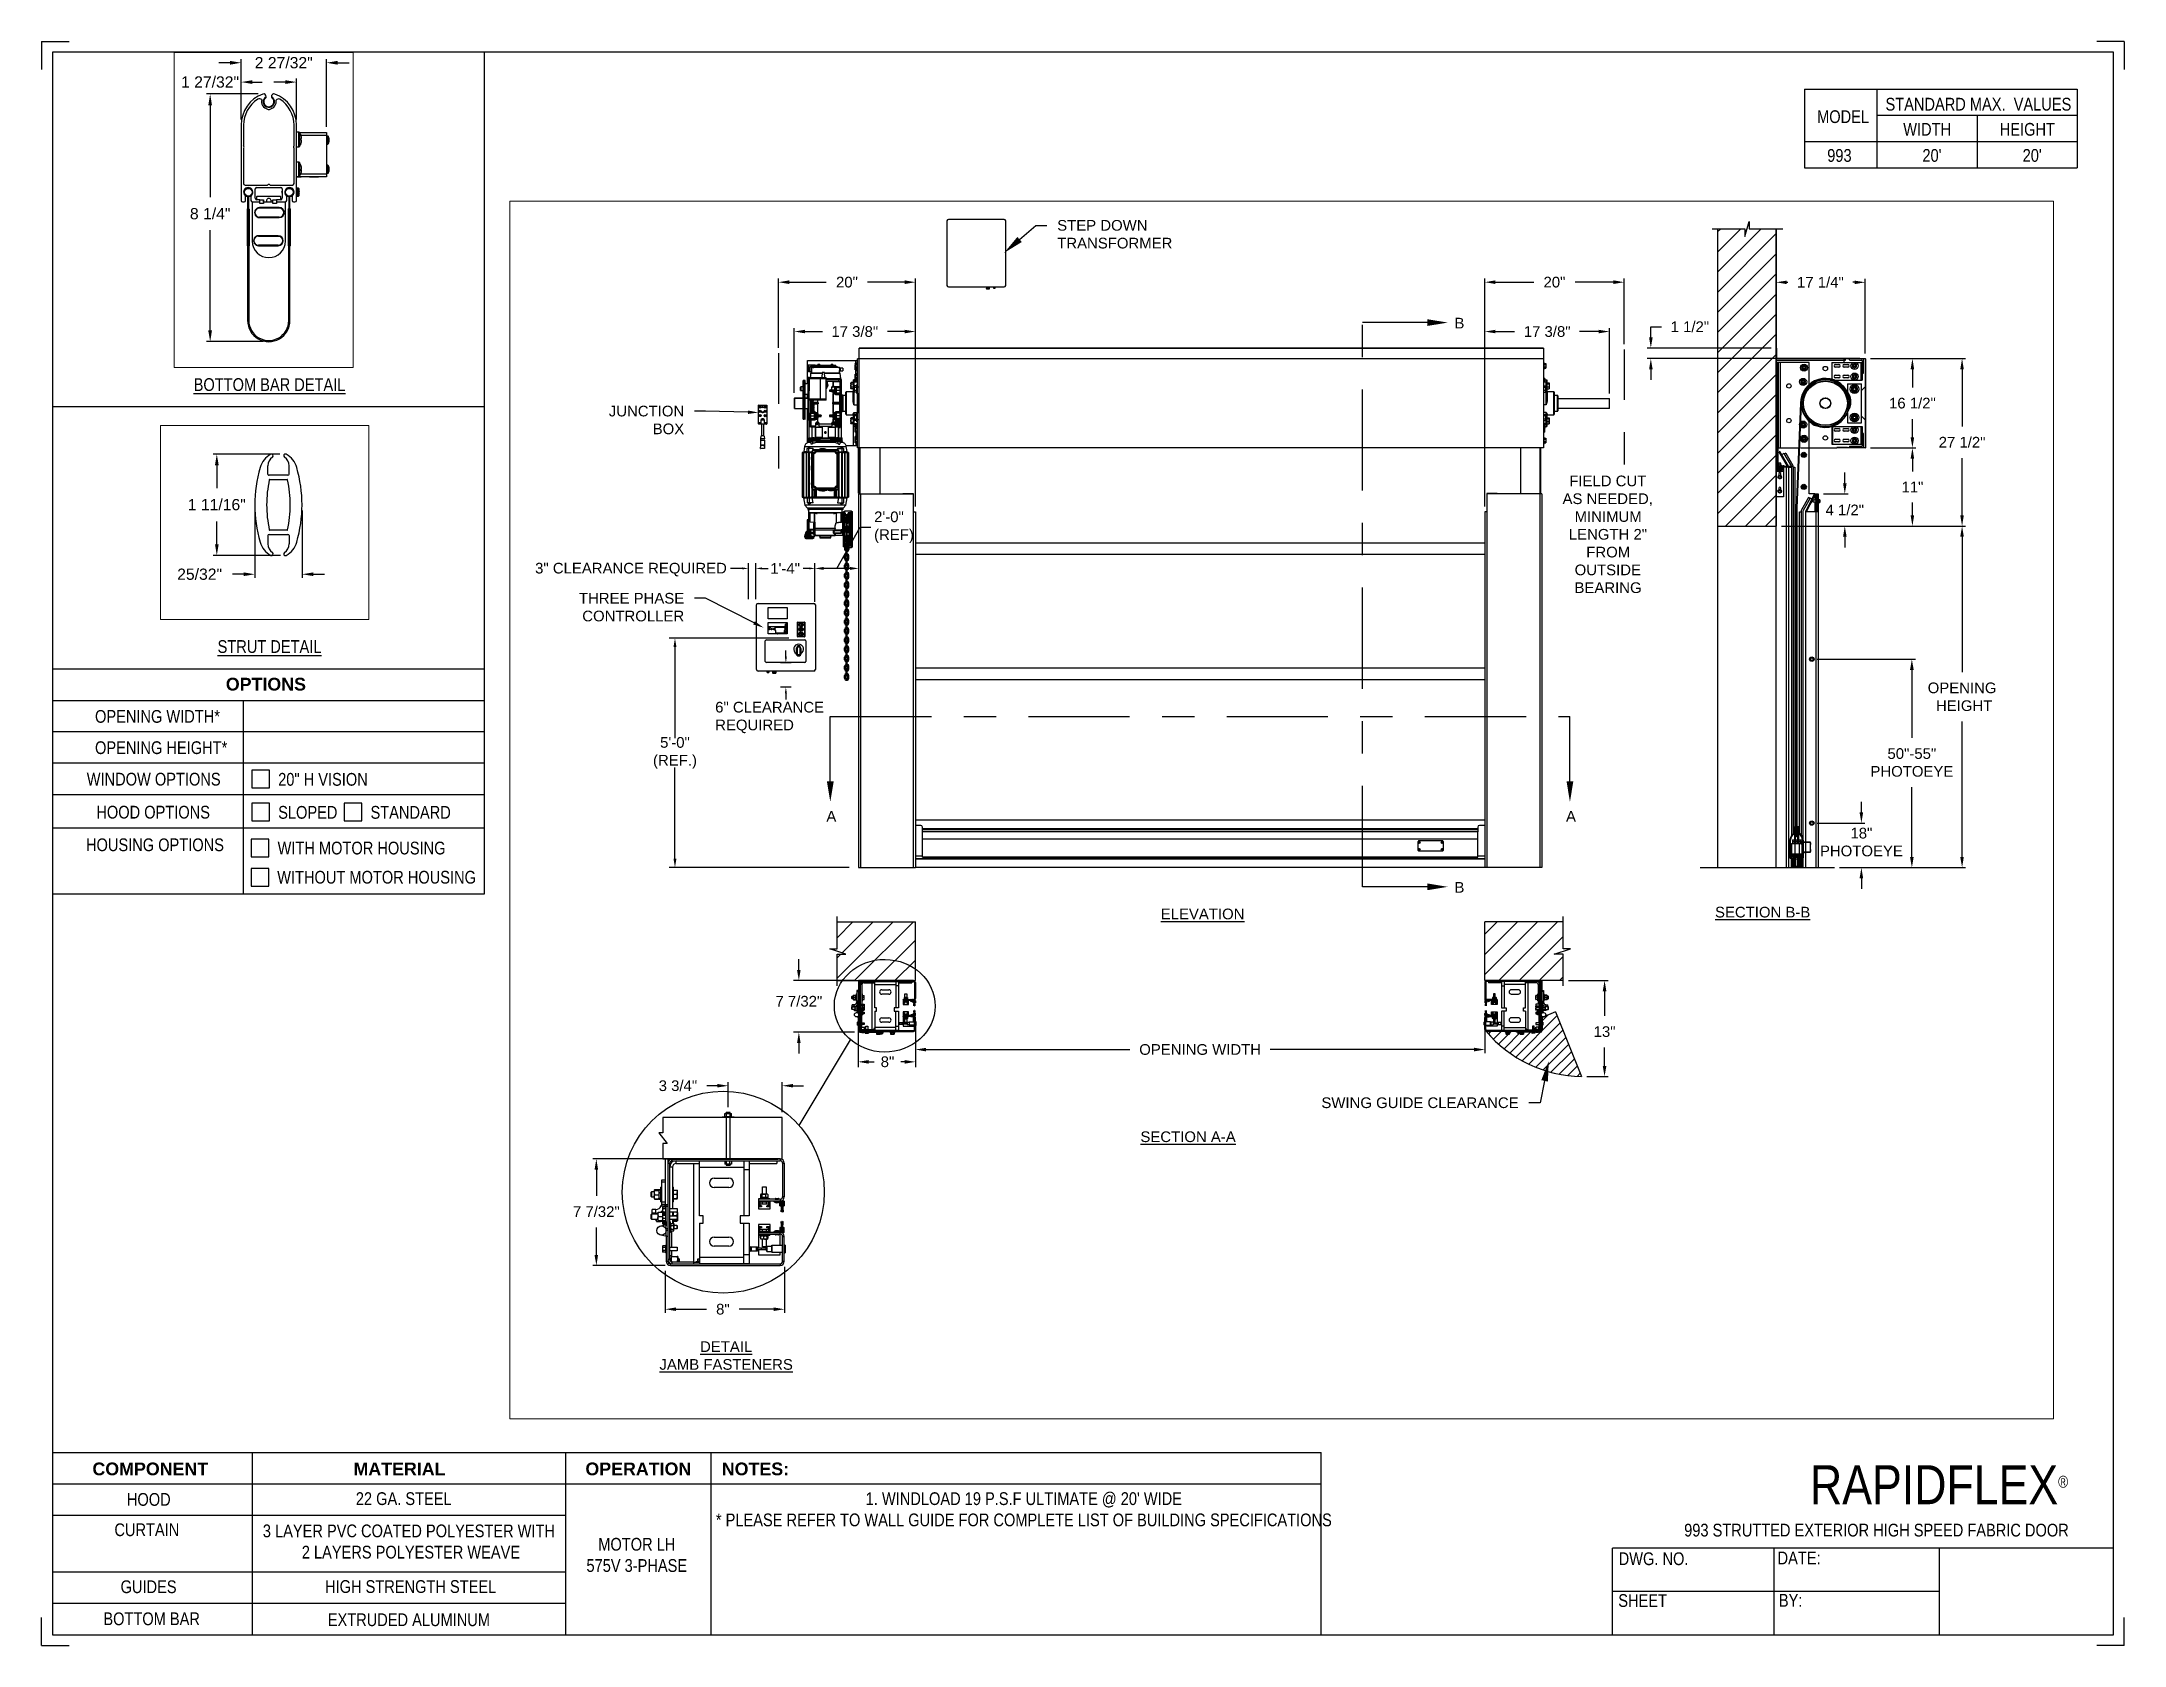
# Paper-space layout '993 MOTOR LH 575V 3-PHASE' of a CAD drawing. Header units: inches. Extents: x 0.1 to 10.9, y 0.1 to 8.4.
# The model-space entities are those that its viewports show. They can reach past a viewport. Long polylines and large blocks are cut down to what shows.
import ezdxf
from ezdxf import colors
from ezdxf.entities.mleader import LeaderData, LeaderLine
from ezdxf.math import Vec2, Vec3

# ---------------------------------------------------------------- set-up
doc = ezdxf.new("R2010")
doc.units = ezdxf.units.IN
doc.header["$LTSCALE"] = 0.25
doc.header["$MEASUREMENT"] = 0
doc.linetypes.add('CENTER', pattern=[2, 1.25, -0.25, 0.25, -0.25])
doc.linetypes.add('PHANTOM2', pattern=[1.25, 0.625, -0.125, 0.125, -0.125, 0.125, -0.125])
for name, color, linetype in [('575V 3-PHASE 60HZ', 4, 'Continuous'), ('ANNOTATIONS', 1, 'Continuous'), ('DETAILS', 4, 'Continuous'), ('HIDDEN', 6, 'PHANTOM2'), ('MOTOR LH', 7, 'Continuous'), ('SECTION CUTS', 6, 'CENTER'), ('STANDARD MOTOR LH', 7, 'Continuous'), ('TITLE BLOCK', 7, 'Continuous')]:
    doc.layers.add(name, color=color, linetype=linetype)
doc.styles.add('ARIAL', font='arial.ttf', dxfattribs={"height": 0.09375})
doc.styles.add('CADdetails-DIMENSIONS', font='ARIALN.TTF', dxfattribs={"height": 2.38})
doc.styles.add('ROMANS', font='Romans', dxfattribs={"height": 0.09375})
doc.styles.get("Standard").update_dxf_attribs({"font": 'romans.shx'})
doc.dimstyles.get("Standard").update_dxf_attribs({"dimscale": 60, "dimtxt": 0.0833, "dimasz": 0.0833, "dimexe": 0.0833, "dimexo": 0.04, "dimgap": 0.09, "dimtad": 0, "dimtih": 1, "dimtoh": 1, "dimdec": 4, "dimzin": 1, "dimdsep": 46, "dimlunit": 4, "dimtxsty": 'Standard', "dimcen": 0.09, "dimclrt": 150, "dimadec": 4, "dimazin": 2, "dimtfac": 1, "dimtdec": 0, "dimtofl": 0, "dimtmove": 0, "dimatfit": 3, "dimfxl": 1, "dimtolj": 1, "dimtzin": 0, "dimlwd": -1, "dimlwe": -1, "dimarcsym": 1})
doc.dimstyles.new('STANDARD$0', dxfattribs={"dimtxt": 0.09375, "dimasz": 0.09375, "dimexe": 0.03125, "dimexo": 0.046875, "dimgap": 0.09, "dimtad": 0, "dimtih": 1, "dimtoh": 1, "dimdec": 4, "dimzin": 0, "dimdsep": 46, "dimtxsty": 'ARIAL', "dimcen": 0.09, "dimadec": 0, "dimazin": 0, "dimtfac": 1, "dimtdec": 4, "dimtofl": 0, "dimtmove": 0, "dimatfit": 1, "dimfxl": 1, "dimtolj": 1, "dimtzin": 0, "dimarcsym": 0})
pattern_1 = [(45, (281.80017, 234.21006), (-0.0883883, 0.0883883), []), (135, (281.80017, 234.21006), (-0.0883883, -0.0883883), [])]
pattern_2 = [(45, (281.80017, 226.17275), (-0.08838835, 0.08838835), []), (135, (281.80017, 226.17275), (-0.26516504, 0.08838835), [0.3125, -0.1875])]
pattern_3 = [(45, (99.64773, -11.93033), (-0.08838835, 0.08838835), [])]

psp = doc.layouts.new('993 MOTOR LH 575V 3-PHASE')

# ---------------------------------------------------------------- texts
at = {"layer": 'TITLE BLOCK', "attachment_point": 2, "style": 'CADdetails-DIMENSIONS'}
for s, width, insert, char_height in [('MODEL', 0.28815, (9.45, 8.068), 0.0664), ('STANDARD MAX.  VALUES', 1.75949, (10.155, 8.133), 0.06641), ('WIDTH', 0.42908, (9.888, 8.002), 0.0664), ('HEIGHT', 0.42908, (10.41, 8.002), 0.0664), ('993', 0.29952, (9.431, 7.866), 0.0664)]:
    psp.add_mtext_dynamic_manual_height_columns(s, width=width, gutter_width=1.363, heights=[0], dxfattribs=dict(at, insert=insert, char_height=char_height))
at = {"layer": 'TITLE BLOCK', "style": 'CADdetails-DIMENSIONS'}
for s, insert, char_height, width, attachment_point in [("20'", (9.913, 7.866), 0.0664, 1.75949, 2), ("20'", (10.435, 7.866), 0.0664, 1.75949, 2), ('{\\LBOTTOM BAR DETAIL}', (1.254, 6.672), 0.06641, 1.75949, 2), ('{\\LSTRUT DETAIL}', (1.254, 5.307), 0.06641, 1.75949, 2), ('{\\fArial|b1|i0|c0|p34;OPTIONS}', (1.235, 5.111), 0.06641, 1.75949, 2), ('OPENING WIDTH*', (0.345, 4.943), 0.06641, 1.30693, 1), ('OPENING HEIGHT*', (0.345, 4.78), 0.06641, 1.30693, 1), ('WINDOW OPTIONS', (0.302, 4.616), 0.06641, 1.30693, 1), ('20" H VISION', (1.299, 4.615), 0.06641, 1.23928, 1), ('HOOD OPTIONS', (0.352, 4.444), 0.06641, 1.30693, 1), ('SLOPED', (1.299, 4.443), 0.0664, 1.23928, 1), ('STANDARD', (1.78, 4.443), 0.0664, 1.23928, 1), ('HOUSING OPTIONS', (0.298, 4.274), 0.06641, 1.30693, 1), ('WITH MOTOR HOUSING', (1.296, 4.257), 0.06641, 1.23928, 1), ('WITHOUT MOTOR HOUSING', (1.294, 4.105), 0.06641, 1.53035, 1), ('{\\fArial|b1|i0|c0|p34;COMPONENT}', (0.633, 1.022), 0.06641, 1.75949, 2), ('{\\fArial|b1|i0|c0|p34;MATERIAL}', (1.931, 1.022), 0.06641, 1.75949, 2), ('{\\fArial|b1|i0|c0|p34;OPERATION}', (3.175, 1.022), 0.06641, 1.75949, 2), ('{\\fArial|b1|i0|c0|p34;NOTES:}', (3.785, 1.022), 0.06641, 1.75949, 2), ('\\A1;RAPIDFLEX{\\H0.30337x;\\S® ^ ;}', (10.642, 1.008), 0.20312, 2.03069, 3), ('22 GA. STEEL', (1.953, 0.867), 0.06641, 1.75949, 2), ("1. WINDLOAD 19 P.S.F ULTIMATE @ 20' WIDE\\P* PLEASE REFER TO WALL GUIDE FOR COMPLETE LIST OF BUILDING SPECIFICATIONS", (5.183, 0.867), 0.06641, 3.11182, 2), ('HOOD', (0.625, 0.863), 0.0664, 1.75949, 2), ('CURTAIN', (0.615, 0.705), 0.0664, 1.75949, 2), ('3 LAYER PVC COATED POLYESTER WITH\\P 2 LAYERS POLYESTER WEAVE', (1.98, 0.699), 0.06641, 1.75949, 2), ('993 STRUTTED EXTERIOR HIGH SPEED FABRIC DOOR', (9.624, 0.703), 0.06641, 3.17422, 2), ('\\PMOTOR LH\\P575V 3-PHASE', (3.167, 0.74), 0.06641, 1.75949, 2), ('DWG. NO.', (8.463, 0.554), 0.0664, 1.75949, 2), ('DATE:', (9.221, 0.558), 0.0664, 1.75949, 2), ('GUIDES', (0.624, 0.408), 0.0664, 1.75949, 2), ('HIGH STRENGTH STEEL', (1.989, 0.409), 0.06641, 1.75949, 2), ('SHEET', (8.406, 0.336), 0.0664, 1.75949, 2), ('BY:', (9.177, 0.337), 0.0664, 1.75949, 2), ('BOTTOM BAR', (0.64, 0.241), 0.0664, 1.75949, 2), ('EXTRUDED ALUMINUM', (1.98, 0.236), 0.06641, 1.75949, 2)]:
    psp.add_mtext(s, dxfattribs=dict(at, insert=insert, char_height=char_height, width=width, attachment_point=attachment_point))

msp = doc.modelspace()

# ---------------------------------------------------------------- texts
at = {"layer": 'ANNOTATIONS', "char_height": 0.09375, "style": 'ARIAL'}
for s, insert, width, attachment_point in [('\\pi0.08461;FIELD CUT \\P\\pi0.02546;AS NEEDED, \\P\\pi0.13149;MINIMUM \\P\\pi0.08068;LENGTH 2" \\P\\pi0.23384;FROM \\P\\pi0.1319;OUTSIDE \\P\\pi0.13043;BEARING', (281.74849, 243.54627), 0.8325753, 1), ('{\\LELEVATION}', (278.61358, 239.7429), 3.0834986, 2), ('{\\LSECTION B-B}', (283.53099, 239.75886), 1.3823677, 2), ('{\\LSECTION A-A}', (278.48621, 237.78617), 1.3823677, 2), ('{\\LDETAIL\\PJAMB FASTENERS}', (274.4305, 235.94263), 1.3823677, 2)]:
    msp.add_mtext(s, dxfattribs=dict(at, insert=insert, width=width, attachment_point=attachment_point))
for s, insert, attachment_point in [('2\'-0"\\P(REF)', (275.72959, 243.09185), 4), ('3" CLEARANCE REQUIRED', (272.75311, 242.72031), 4), ('1\'-4"', (275.07888, 242.73092), 6), ('6" CLEARANCE\\PREQUIRED', (274.33429, 241.42127), 4), ('5\'-0"\\P(REF.)', (273.98109, 241.11038), 5), ('\\A1;1 27/32"', (269.15896, 237.70592), 5)]:
    msp.add_mtext(s, dxfattribs=dict(at, insert=insert, attachment_point=attachment_point))
at = {"layer": 'SECTION CUTS', "style": 'ARIAL'}
for s, p in [('B', (280.82513, 244.83843)), ('A', (275.31047, 240.50668)), ('A', (281.80446, 240.50668)), ('B', (280.82513, 239.88256))]:
    msp.add_text(s, height=0.09375, dxfattribs=at).set_placement(p)

# ---------------------------------------------------------------- blocks, each defined once
blk = doc.blocks.new('*D107')
at = {"layer": 'ANNOTATIONS', "color": 0, "lineweight": -2, "transparency": 16777216}
for p, q in [((284.398, 240.588), (284.398, 240.682)), ((284.009, 240.494), (284.429, 240.494)), ((284.207, 240.103), (284.429, 240.103)), ((284.398, 240.01), (284.398, 239.916))]:
    blk.add_line(p, q, dxfattribs=at)
at = {"layer": 'ANNOTATIONS', "color": 0, "transparency": 16777216}
for points in [[(284.382, 240.588), (284.413, 240.588), (284.398, 240.494)], [(284.382, 240.01), (284.413, 240.01), (284.398, 240.103)]]:
    blk.add_solid(points, dxfattribs=at)
at = {"layer": 'defpoints', "color": 0, "transparency": 16777216}
for p in [(283.962, 240.494), (284.398, 240.494), (284.16, 240.103)]:
    blk.add_point(p, dxfattribs=at)
at = {"layer": 'ANNOTATIONS', "color": 0, "transparency": 16777216, "insert": (284.398, 240.327), "char_height": 0.0938, "attachment_point": 5, "style": 'ARIAL'}
blk.add_mtext('\\A1;18"\\PPHOTOEYE', dxfattribs=at)
blk = doc.blocks.new('*D108')
at = {"layer": 'ANNOTATIONS', "color": 0, "lineweight": -2, "transparency": 16777216}
for p, q in [((284.009, 241.934), (284.872, 241.934)), ((284.841, 241.84), (284.841, 241.243)), ((284.841, 240.197), (284.841, 240.809)), ((284.207, 240.103), (284.872, 240.103))]:
    blk.add_line(p, q, dxfattribs=at)
at = {"layer": 'ANNOTATIONS', "color": 0, "transparency": 16777216}
for points in [[(284.825, 241.84), (284.857, 241.84), (284.841, 241.934)], [(284.825, 240.197), (284.857, 240.197), (284.841, 240.103)]]:
    blk.add_solid(points, dxfattribs=at)
at = {"layer": 'defpoints', "color": 0, "transparency": 16777216}
for p in [(283.962, 241.934), (284.841, 241.934), (284.16, 240.103)]:
    blk.add_point(p, dxfattribs=at)
at = {"layer": 'ANNOTATIONS', "color": 0, "transparency": 16777216, "insert": (284.841, 241.026), "char_height": 0.09375, "attachment_point": 5, "style": 'ARIAL'}
blk.add_mtext('\\A1;50"-55"\\PPHOTOEYE', dxfattribs=at)
blk = doc.blocks.new('*D109')
at = {"layer": 'ANNOTATIONS', "color": 0, "lineweight": -2, "transparency": 16777216}
for p, q in [((284.478, 243.789), (284.877, 243.789)), ((284.846, 243.696), (284.846, 243.584)), ((284.846, 243.197), (284.846, 243.309)), ((283.697, 243.103), (284.877, 243.103))]:
    blk.add_line(p, q, dxfattribs=at)
at = {"layer": 'ANNOTATIONS', "color": 0, "transparency": 16777216}
for points in [[(284.83, 243.696), (284.861, 243.696), (284.846, 243.789)], [(284.83, 243.197), (284.861, 243.197), (284.846, 243.103)]]:
    blk.add_solid(points, dxfattribs=at)
at = {"layer": 'defpoints', "color": 0, "transparency": 16777216}
for p in [(284.431, 243.789), (284.846, 243.789), (283.65, 243.103)]:
    blk.add_point(p, dxfattribs=at)
at = {"layer": 'ANNOTATIONS', "color": 0, "transparency": 16777216, "insert": (284.846, 243.446), "char_height": 0.0938, "attachment_point": 5, "style": 'ARIAL'}
blk.add_mtext('\\A1;11"', dxfattribs=at)
blk = doc.blocks.new('*D112')
at = {"layer": 'ANNOTATIONS', "color": 0, "lineweight": -2, "transparency": 16777216}
for p, q in [((271.231, 237.172), (270.675, 237.172)), ((270.706, 237.079), (270.706, 236.888)), ((270.706, 236.421), (270.706, 236.611)), ((271.237, 236.327), (270.675, 236.327))]:
    blk.add_line(p, q, dxfattribs=at)
at = {"layer": 'ANNOTATIONS', "color": 0, "transparency": 16777216}
for points in [[(270.691, 237.079), (270.722, 237.079), (270.706, 237.172)], [(270.691, 236.421), (270.722, 236.421), (270.706, 236.327)]]:
    blk.add_solid(points, dxfattribs=at)
at = {"layer": 'defpoints', "color": 0, "transparency": 16777216}
for p in [(271.278, 237.172), (270.706, 236.327), (271.284, 236.327)]:
    blk.add_point(p, dxfattribs=at)
at = {"layer": 'ANNOTATIONS', "color": 0, "transparency": 16777216, "insert": (270.706, 236.75), "char_height": 0.09375, "attachment_point": 5, "style": 'ARIAL'}
blk.add_mtext('\\A1;1 11/16"', dxfattribs=at)
blk = doc.blocks.new('*D113')
at = {"layer": 'ANNOTATIONS', "color": 0, "lineweight": -2, "transparency": 16777216}
for p, q in [((271.023, 236.702), (271.023, 236.139)), ((271.417, 236.702), (271.417, 236.139)), ((270.929, 236.17), (270.836, 236.17)), ((271.511, 236.17), (271.604, 236.17))]:
    blk.add_line(p, q, dxfattribs=at)
at = {"layer": 'ANNOTATIONS', "color": 0, "transparency": 16777216}
for points in [[(270.929, 236.186), (270.929, 236.155), (271.023, 236.17)], [(271.511, 236.186), (271.511, 236.155), (271.417, 236.17)]]:
    blk.add_solid(points, dxfattribs=at)
at = {"layer": 'defpoints', "color": 0, "transparency": 16777216}
for p in [(271.023, 236.749), (271.417, 236.749), (271.417, 236.17)]:
    blk.add_point(p, dxfattribs=at)
at = {"layer": 'ANNOTATIONS', "color": 0, "transparency": 16777216, "insert": (270.563, 236.17), "char_height": 0.0938, "attachment_point": 5, "style": 'ARIAL'}
blk.add_mtext('\\A1;25/32"', dxfattribs=at)
blk = doc.blocks.new('*D110')
at = {"layer": 'ANNOTATIONS', "color": 0, "lineweight": -2, "transparency": 16777216}
for p, q in [((284.252, 243.478), (284.252, 243.572)), ((284.064, 243.385), (284.283, 243.385)), ((283.697, 243.103), (284.283, 243.103)), ((284.252, 243.01), (284.252, 242.916))]:
    blk.add_line(p, q, dxfattribs=at)
at = {"layer": 'ANNOTATIONS', "color": 0, "transparency": 16777216}
for points in [[(284.237, 243.478), (284.268, 243.478), (284.252, 243.385)], [(284.237, 243.01), (284.268, 243.01), (284.252, 243.103)]]:
    blk.add_solid(points, dxfattribs=at)
at = {"layer": 'defpoints', "color": 0, "transparency": 16777216}
for p in [(284.017, 243.385), (284.252, 243.385), (283.65, 243.103)]:
    blk.add_point(p, dxfattribs=at)
at = {"layer": 'ANNOTATIONS', "color": 0, "transparency": 16777216, "insert": (284.252, 243.244), "char_height": 0.0938, "attachment_point": 5, "style": 'ARIAL'}
blk.add_mtext('\\A1;4 1/2"', dxfattribs=at)
blk = doc.blocks.new('*D111')
at = {"layer": 'ANNOTATIONS', "color": 0, "lineweight": -2, "transparency": 16777216}
for p, q in [((282.549, 244.76), (282.549, 244.853)), ((282.549, 244.853), (282.643, 244.853)), ((283.605, 244.666), (282.518, 244.666)), ((284.385, 244.574), (282.518, 244.574)), ((282.549, 244.48), (282.549, 244.386))]:
    blk.add_line(p, q, dxfattribs=at)
at = {"layer": 'ANNOTATIONS', "color": 0, "transparency": 16777216}
for points in [[(282.534, 244.76), (282.565, 244.76), (282.549, 244.666)], [(282.534, 244.48), (282.565, 244.48), (282.549, 244.574)]]:
    blk.add_solid(points, dxfattribs=at)
at = {"layer": 'defpoints', "color": 0, "transparency": 16777216}
for p in [(282.549, 244.574), (283.652, 244.666), (284.431, 244.574)]:
    blk.add_point(p, dxfattribs=at)
at = {"layer": 'ANNOTATIONS', "color": 0, "transparency": 16777216, "insert": (282.892, 244.853), "char_height": 0.0938, "attachment_point": 5, "style": 'ARIAL'}
blk.add_mtext('\\A1;1 1/2"', dxfattribs=at)
blk = doc.blocks.new('*D95')
at = {"layer": 'ANNOTATIONS', "color": 0, "lineweight": -2, "transparency": 16777216}
for p, q in [((274.891, 244.669), (274.891, 245.276)), ((276.092, 243.275), (276.092, 245.276)), ((274.985, 245.245), (275.31, 245.245)), ((275.998, 245.245), (275.672, 245.245))]:
    blk.add_line(p, q, dxfattribs=at)
at = {"layer": 'ANNOTATIONS', "color": 0, "transparency": 16777216}
for points in [[(274.985, 245.261), (274.985, 245.229), (274.891, 245.245)], [(275.998, 245.261), (275.998, 245.229), (276.092, 245.245)]]:
    blk.add_solid(points, dxfattribs=at)
at = {"layer": 'defpoints', "color": 0, "transparency": 16777216}
for p in [(274.891, 245.245), (274.891, 244.622), (276.092, 243.228)]:
    blk.add_point(p, dxfattribs=at)
at = {"layer": 'ANNOTATIONS', "color": 0, "transparency": 16777216, "insert": (275.491, 245.245), "char_height": 0.0938, "attachment_point": 5, "style": 'ARIAL'}
blk.add_mtext('\\A1;20"', dxfattribs=at)
blk = doc.blocks.new('*D96')
at = {"layer": 'ANNOTATIONS', "color": 0, "lineweight": -2, "transparency": 16777216}
for p, q in [((275.029, 244.273), (275.029, 244.842)), ((275.123, 244.811), (275.275, 244.811)), ((275.998, 244.811), (275.846, 244.811)), ((276.092, 243.275), (276.092, 244.842))]:
    blk.add_line(p, q, dxfattribs=at)
at = {"layer": 'ANNOTATIONS', "color": 0, "transparency": 16777216}
for points in [[(275.123, 244.827), (275.123, 244.796), (275.029, 244.811)], [(275.998, 244.827), (275.998, 244.796), (276.092, 244.811)]]:
    blk.add_solid(points, dxfattribs=at)
at = {"layer": 'defpoints', "color": 0, "transparency": 16777216}
for p in [(276.092, 244.811), (275.029, 244.226), (276.092, 243.228)]:
    blk.add_point(p, dxfattribs=at)
at = {"layer": 'ANNOTATIONS', "color": 0, "transparency": 16777216, "insert": (275.56, 244.811), "char_height": 0.09375, "attachment_point": 5, "style": 'ARIAL'}
blk.add_mtext('\\A1;17 3/8"', dxfattribs=at)
blk = doc.blocks.new('*D97')
at = {"layer": 'ANNOTATIONS', "color": 0, "lineweight": -2, "transparency": 16777216}
for p, q in [((281.092, 243.275), (281.092, 244.842)), ((281.185, 244.811), (281.353, 244.811)), ((282.092, 244.811), (281.924, 244.811)), ((282.185, 244.268), (282.185, 244.842))]:
    blk.add_line(p, q, dxfattribs=at)
at = {"layer": 'ANNOTATIONS', "color": 0, "transparency": 16777216}
for points in [[(281.185, 244.827), (281.185, 244.796), (281.092, 244.811)], [(282.092, 244.827), (282.092, 244.796), (282.185, 244.811)]]:
    blk.add_solid(points, dxfattribs=at)
at = {"layer": 'defpoints', "color": 0, "transparency": 16777216}
for p in [(281.092, 244.811), (282.185, 244.221), (281.092, 243.228)]:
    blk.add_point(p, dxfattribs=at)
at = {"layer": 'ANNOTATIONS', "color": 0, "transparency": 16777216, "insert": (281.639, 244.811), "char_height": 0.09375, "attachment_point": 5, "style": 'ARIAL'}
blk.add_mtext('\\A1;17 3/8"', dxfattribs=at)
blk = doc.blocks.new('*D98')
at = {"layer": 'ANNOTATIONS', "color": 0, "lineweight": -2, "transparency": 16777216}
for p, q in [((269.561, 237.607), (269.129, 237.607)), ((269.16, 237.513), (269.16, 236.747)), ((269.16, 235.635), (269.16, 236.47)), ((269.602, 235.542), (269.129, 235.542))]:
    blk.add_line(p, q, dxfattribs=at)
at = {"layer": 'ANNOTATIONS', "color": 0, "transparency": 16777216}
for points in [[(269.144, 237.513), (269.175, 237.513), (269.16, 237.607)], [(269.144, 235.635), (269.175, 235.635), (269.16, 235.542)]]:
    blk.add_solid(points, dxfattribs=at)
at = {"layer": 'defpoints', "color": 0, "transparency": 16777216}
for p in [(269.608, 237.607), (269.16, 235.542), (269.649, 235.542)]:
    blk.add_point(p, dxfattribs=at)
at = {"layer": 'ANNOTATIONS', "color": 0, "transparency": 16777216, "insert": (269.16, 236.608), "char_height": 0.0938, "attachment_point": 5, "style": 'ARIAL'}
blk.add_mtext('\\A1;8 1/4"', dxfattribs=at)
blk = doc.blocks.new('*D99')
at = {"layer": 'ANNOTATIONS', "color": 0, "lineweight": -2, "transparency": 16777216}
for p, q in [((269.324, 237.867), (269.231, 237.867)), ((269.418, 237.394), (269.418, 237.898)), ((270.129, 237.332), (270.129, 237.898)), ((270.223, 237.867), (270.317, 237.867))]:
    blk.add_line(p, q, dxfattribs=at)
at = {"layer": 'ANNOTATIONS', "color": 0, "transparency": 16777216}
for points in [[(269.324, 237.883), (269.324, 237.851), (269.418, 237.867)], [(270.223, 237.883), (270.223, 237.851), (270.129, 237.867)]]:
    blk.add_solid(points, dxfattribs=at)
at = {"layer": 'defpoints', "color": 0, "transparency": 16777216}
for p in [(269.418, 237.867), (269.418, 237.347), (270.129, 237.285)]:
    blk.add_point(p, dxfattribs=at)
at = {"layer": 'ANNOTATIONS', "color": 0, "transparency": 16777216, "insert": (269.773, 237.867), "char_height": 0.09375, "attachment_point": 5, "style": 'ARIAL'}
blk.add_mtext('\\A1;2 27/32"', dxfattribs=at)
blk = doc.blocks.new('*D100')
at = {"layer": 'ANNOTATIONS', "color": 0, "lineweight": -2, "transparency": 16777216}
for p, q in [((283.649, 244.711), (283.649, 245.275)), ((284.431, 244.619), (284.431, 245.275)), ((283.743, 245.244), (283.753, 245.244)), ((284.338, 245.244), (284.323, 245.244))]:
    blk.add_line(p, q, dxfattribs=at)
at = {"layer": 'ANNOTATIONS', "color": 0, "transparency": 16777216}
for points in [[(283.743, 245.259), (283.743, 245.228), (283.649, 245.244)], [(284.338, 245.259), (284.338, 245.228), (284.431, 245.244)]]:
    blk.add_solid(points, dxfattribs=at)
at = {"layer": 'defpoints', "color": 0, "transparency": 16777216}
for p in [(284.431, 245.244), (283.649, 244.664), (284.431, 244.572)]:
    blk.add_point(p, dxfattribs=at)
at = {"layer": 'ANNOTATIONS', "color": 0, "transparency": 16777216, "insert": (284.038, 245.244), "char_height": 0.09375, "attachment_point": 5, "style": 'ARIAL'}
blk.add_mtext('\\A1;17 1/4"', dxfattribs=at)
blk = doc.blocks.new('*D101')
at = {"layer": 'ANNOTATIONS', "color": 0, "lineweight": -2, "transparency": 16777216}
for p, q in [((284.478, 244.574), (284.877, 244.574)), ((284.846, 244.48), (284.846, 244.32)), ((284.846, 243.883), (284.846, 244.043)), ((284.478, 243.789), (284.877, 243.789))]:
    blk.add_line(p, q, dxfattribs=at)
at = {"layer": 'ANNOTATIONS', "color": 0, "transparency": 16777216}
for points in [[(284.83, 244.48), (284.861, 244.48), (284.846, 244.574)], [(284.83, 243.883), (284.861, 243.883), (284.846, 243.789)]]:
    blk.add_solid(points, dxfattribs=at)
at = {"layer": 'defpoints', "color": 0, "transparency": 16777216}
for p in [(284.431, 244.574), (284.431, 243.789), (284.846, 243.789)]:
    blk.add_point(p, dxfattribs=at)
at = {"layer": 'ANNOTATIONS', "color": 0, "transparency": 16777216, "insert": (284.846, 244.182), "char_height": 0.09375, "attachment_point": 5, "style": 'ARIAL'}
blk.add_mtext('\\A1;16 1/2"', dxfattribs=at)
blk = doc.blocks.new('*D102')
at = {"layer": 'ANNOTATIONS', "color": 0, "lineweight": -2, "transparency": 16777216}
for p, q in [((284.478, 243.789), (284.877, 243.789)), ((284.846, 243.696), (284.846, 243.583)), ((284.846, 243.197), (284.846, 243.31)), ((283.697, 243.103), (284.877, 243.103))]:
    blk.add_line(p, q, dxfattribs=at)
at = {"layer": 'ANNOTATIONS', "color": 0, "transparency": 16777216}
for points in [[(284.83, 243.696), (284.861, 243.696), (284.846, 243.789)], [(284.83, 243.197), (284.861, 243.197), (284.846, 243.103)]]:
    blk.add_solid(points, dxfattribs=at)
at = {"layer": 'defpoints', "color": 0, "transparency": 16777216}
for p in [(284.431, 243.789), (284.846, 243.789), (283.65, 243.103)]:
    blk.add_point(p, dxfattribs=at)
at = {"layer": 'ANNOTATIONS', "color": 0, "transparency": 16777216, "insert": (284.846, 243.446), "char_height": 0.0938, "attachment_point": 5, "style": 'ARIAL'}
blk.add_mtext('\\A1;  ', dxfattribs=at)
blk = doc.blocks.new('*D103')
at = {"layer": 'ANNOTATIONS', "color": 0, "lineweight": -2, "transparency": 16777216}
for p, q in [((284.48, 244.574), (284.877, 244.574)), ((284.846, 244.48), (284.846, 244.32)), ((284.846, 243.883), (284.846, 244.043)), ((284.478, 243.789), (284.877, 243.789))]:
    blk.add_line(p, q, dxfattribs=at)
at = {"layer": 'ANNOTATIONS', "color": 0, "transparency": 16777216}
for points in [[(284.83, 244.48), (284.861, 244.48), (284.846, 244.574)], [(284.83, 243.883), (284.861, 243.883), (284.846, 243.789)]]:
    blk.add_solid(points, dxfattribs=at)
at = {"layer": 'defpoints', "color": 0, "transparency": 16777216}
for p in [(284.433, 244.574), (284.431, 243.789), (284.846, 243.789)]:
    blk.add_point(p, dxfattribs=at)
at = {"layer": 'ANNOTATIONS', "color": 0, "transparency": 16777216, "insert": (284.846, 244.182), "char_height": 0.09375, "attachment_point": 5, "style": 'ARIAL'}
blk.add_mtext('\\A1;16 1/2"', dxfattribs=at)
blk = doc.blocks.new('*D104')
at = {"layer": 'ANNOTATIONS', "color": 0, "lineweight": -2, "transparency": 16777216}
for p, q in [((284.478, 244.574), (285.313, 244.574)), ((285.282, 244.48), (285.282, 243.977)), ((285.282, 243.197), (285.282, 243.7)), ((283.697, 243.103), (285.313, 243.103))]:
    blk.add_line(p, q, dxfattribs=at)
at = {"layer": 'ANNOTATIONS', "color": 0, "transparency": 16777216}
for points in [[(285.266, 244.48), (285.297, 244.48), (285.282, 244.574)], [(285.266, 243.197), (285.297, 243.197), (285.282, 243.103)]]:
    blk.add_solid(points, dxfattribs=at)
at = {"layer": 'defpoints', "color": 0, "transparency": 16777216}
for p in [(284.431, 244.574), (285.282, 244.574), (283.65, 243.103)]:
    blk.add_point(p, dxfattribs=at)
at = {"layer": 'ANNOTATIONS', "color": 0, "transparency": 16777216, "insert": (285.282, 243.839), "char_height": 0.09375, "attachment_point": 5, "style": 'ARIAL'}
blk.add_mtext('\\A1;27 1/2"', dxfattribs=at)
blk = doc.blocks.new('*D105')
at = {"layer": 'ANNOTATIONS', "color": 0, "lineweight": -2, "transparency": 16777216}
for p, q in [((281.092, 243.275), (281.092, 245.276)), ((282.315, 244.702), (282.315, 245.276)), ((281.185, 245.245), (281.522, 245.245)), ((282.221, 245.245), (281.885, 245.245))]:
    blk.add_line(p, q, dxfattribs=at)
at = {"layer": 'ANNOTATIONS', "color": 0, "transparency": 16777216}
for points in [[(281.185, 245.261), (281.185, 245.229), (281.092, 245.245)], [(282.221, 245.261), (282.221, 245.229), (282.315, 245.245)]]:
    blk.add_solid(points, dxfattribs=at)
at = {"layer": 'defpoints', "color": 0, "transparency": 16777216}
for p in [(282.315, 245.245), (282.315, 244.655), (281.092, 243.228)]:
    blk.add_point(p, dxfattribs=at)
at = {"layer": 'ANNOTATIONS', "color": 0, "transparency": 16777216, "insert": (281.703, 245.245), "char_height": 0.0938, "attachment_point": 5, "style": 'ARIAL'}
blk.add_mtext('\\A1;20"', dxfattribs=at)
blk = doc.blocks.new('*D106')
at = {"layer": 'ANNOTATIONS', "color": 0, "lineweight": -2, "transparency": 16777216}
for p, q in [((283.697, 243.103), (285.313, 243.103)), ((285.282, 243.01), (285.282, 241.821)), ((285.282, 240.197), (285.282, 241.386)), ((284.207, 240.103), (285.313, 240.103))]:
    blk.add_line(p, q, dxfattribs=at)
at = {"layer": 'ANNOTATIONS', "color": 0, "transparency": 16777216}
for points in [[(285.266, 243.01), (285.297, 243.01), (285.282, 243.103)], [(285.266, 240.197), (285.297, 240.197), (285.282, 240.103)]]:
    blk.add_solid(points, dxfattribs=at)
at = {"layer": 'defpoints', "color": 0, "transparency": 16777216}
for p in [(283.65, 243.103), (285.282, 243.103), (284.16, 240.103)]:
    blk.add_point(p, dxfattribs=at)
at = {"layer": 'ANNOTATIONS', "color": 0, "transparency": 16777216, "insert": (285.282, 241.603), "char_height": 0.09375, "attachment_point": 5, "style": 'ARIAL'}
blk.add_mtext('\\A1;OPENING\\P HEIGHT', dxfattribs=at)
blk = doc.blocks.new('*D248')
at = {"layer": 'ANNOTATIONS', "color": 0, "lineweight": -2, "transparency": 16777216}
for p, q in [((275.589, 238.733), (275.589, 238.35)), ((276.092, 238.715), (276.092, 238.35)), ((275.683, 238.397), (275.73, 238.397)), ((275.998, 238.397), (275.963, 238.397))]:
    blk.add_line(p, q, dxfattribs=at)
at = {"layer": 'ANNOTATIONS', "color": 0, "transparency": 16777216}
for points in [[(275.683, 238.413), (275.683, 238.381), (275.589, 238.397)], [(275.998, 238.413), (275.998, 238.381), (276.092, 238.397)]]:
    blk.add_solid(points, dxfattribs=at)
at = {"layer": 'defpoints', "color": 0, "transparency": 16777216}
for p in [(275.589, 238.78), (276.092, 238.762), (276.092, 238.397)]:
    blk.add_point(p, dxfattribs=at)
at = {"layer": 'ANNOTATIONS', "color": 0, "transparency": 16777216, "insert": (275.847, 238.397), "char_height": 0.0938, "attachment_point": 5, "style": 'ARIAL'}
blk.add_mtext('\\A1;8"', dxfattribs=at)
blk = doc.blocks.new('*D249')
at = {"layer": 'ANNOTATIONS', "color": 0, "lineweight": -2, "transparency": 16777216}
for p, q in [((275.069, 239.204), (275.069, 239.298)), ((275.57, 239.111), (275.022, 239.111)), ((275.557, 238.657), (275.022, 238.657)), ((275.069, 238.563), (275.069, 238.469))]:
    blk.add_line(p, q, dxfattribs=at)
at = {"layer": 'ANNOTATIONS', "color": 0, "transparency": 16777216}
for points in [[(275.053, 239.204), (275.084, 239.204), (275.069, 239.111)], [(275.053, 238.563), (275.084, 238.563), (275.069, 238.657)]]:
    blk.add_solid(points, dxfattribs=at)
at = {"layer": 'defpoints', "color": 0, "transparency": 16777216}
for p in [(275.617, 239.111), (275.069, 238.657), (275.604, 238.657)]:
    blk.add_point(p, dxfattribs=at)
at = {"layer": 'ANNOTATIONS', "color": 0, "transparency": 16777216, "insert": (275.069, 238.929), "char_height": 0.09375, "attachment_point": 5, "style": 'ARIAL'}
blk.add_mtext('\\A1;7 7/32"', dxfattribs=at)
blk = doc.blocks.new('*D247')
at = {"layer": 'ANNOTATIONS', "color": 0, "linetype": 'ByBlock', "lineweight": -2, "transparency": 16777216}
for p, q in [((281.826, 239.111), (282.174, 239.111)), ((282.143, 239.017), (282.143, 238.8)), ((282.143, 238.362), (282.143, 238.524)), ((281.988, 238.268), (282.174, 238.268))]:
    blk.add_line(p, q, dxfattribs=at)
at = {"layer": 'ANNOTATIONS', "color": 0, "transparency": 16777216}
for points in [[(282.127, 239.017), (282.159, 239.017), (282.143, 239.111)], [(282.127, 238.362), (282.159, 238.362), (282.143, 238.268)]]:
    blk.add_solid(points, dxfattribs=at)
at = {"layer": 'defpoints', "color": 0, "transparency": 16777216}
for p in [(281.779, 239.111), (282.143, 239.111), (281.941, 238.268)]:
    blk.add_point(p, dxfattribs=at)
at = {"layer": 'ANNOTATIONS', "color": 0, "transparency": 16777216, "insert": (282.143, 238.662), "char_height": 0.0938, "attachment_point": 5, "style": 'ARIAL'}
blk.add_mtext('\\A1;13"', dxfattribs=at)
blk = doc.blocks.new('*D246')
at = {"layer": 'ANNOTATIONS', "color": 0, "lineweight": -2, "transparency": 16777216}
for p, q in [((274.354, 238.187), (274.26, 238.187)), ((274.448, 237.999), (274.448, 238.218)), ((274.923, 237.954), (274.923, 238.218)), ((275.017, 238.187), (275.11, 238.187))]:
    blk.add_line(p, q, dxfattribs=at)
at = {"layer": 'ANNOTATIONS', "color": 0, "transparency": 16777216}
for points in [[(274.354, 238.203), (274.354, 238.172), (274.448, 238.187)], [(275.017, 238.203), (275.017, 238.172), (274.923, 238.187)]]:
    blk.add_solid(points, dxfattribs=at)
at = {"layer": 'defpoints', "color": 0, "transparency": 16777216}
for p in [(274.923, 238.187), (274.448, 237.952), (274.923, 237.907)]:
    blk.add_point(p, dxfattribs=at)
at = {"layer": 'ANNOTATIONS', "color": 0, "transparency": 16777216, "insert": (274.007, 238.187), "char_height": 0.0938, "attachment_point": 5, "style": 'ARIAL'}
blk.add_mtext('\\A1;3 3/4"', dxfattribs=at)
blk = doc.blocks.new('*D244')
at = {"layer": 'ANNOTATIONS', "color": 0, "lineweight": -2, "transparency": 16777216}
for p, q in [((273.895, 237.544), (273.26, 237.544)), ((273.291, 237.45), (273.291, 237.22)), ((273.291, 236.701), (273.291, 236.943)), ((273.896, 236.608), (273.26, 236.608))]:
    blk.add_line(p, q, dxfattribs=at)
at = {"layer": 'ANNOTATIONS', "color": 0, "transparency": 16777216}
for points in [[(273.275, 237.45), (273.306, 237.45), (273.291, 237.544)], [(273.275, 236.701), (273.306, 236.701), (273.291, 236.608)]]:
    blk.add_solid(points, dxfattribs=at)
at = {"layer": 'defpoints', "color": 0, "transparency": 16777216}
for p in [(273.942, 237.544), (273.291, 236.608), (273.943, 236.608)]:
    blk.add_point(p, dxfattribs=at)
at = {"layer": 'ANNOTATIONS', "color": 0, "transparency": 16777216, "insert": (273.291, 237.081), "char_height": 0.09375, "attachment_point": 5, "style": 'ARIAL'}
blk.add_mtext('\\A1;7 7/32"', dxfattribs=at)
blk = doc.blocks.new('*D245')
at = {"layer": 'ANNOTATIONS', "color": 0, "lineweight": -2, "transparency": 16777216}
for p, q in [((274.942, 236.598), (274.942, 236.193)), ((273.896, 236.561), (273.896, 236.193)), ((273.99, 236.224), (274.258, 236.224)), ((274.848, 236.224), (274.546, 236.224))]:
    blk.add_line(p, q, dxfattribs=at)
at = {"layer": 'ANNOTATIONS', "color": 0, "transparency": 16777216}
for points in [[(273.99, 236.24), (273.99, 236.209), (273.896, 236.224)], [(274.848, 236.24), (274.848, 236.209), (274.942, 236.224)]]:
    blk.add_solid(points, dxfattribs=at)
at = {"layer": 'defpoints', "color": 0, "transparency": 16777216}
for p in [(273.896, 236.608), (274.942, 236.645), (273.896, 236.224)]:
    blk.add_point(p, dxfattribs=at)
at = {"layer": 'ANNOTATIONS', "color": 0, "transparency": 16777216, "insert": (274.402, 236.224), "char_height": 0.0938, "attachment_point": 5, "style": 'ARIAL'}
blk.add_mtext('\\A1;8"', dxfattribs=at)
blk = doc.blocks.new('*D243')
at = {"layer": 'ANNOTATIONS', "color": 0, "lineweight": -2, "transparency": 16777216}
for p, q in [((276.092, 238.635), (276.092, 238.474)), ((276.185, 238.505), (277.975, 238.505)), ((280.998, 238.505), (279.208, 238.505)), ((281.092, 238.635), (281.092, 238.474))]:
    blk.add_line(p, q, dxfattribs=at)
at = {"layer": 'ANNOTATIONS', "color": 0, "transparency": 16777216}
for points in [[(276.185, 238.52), (276.185, 238.489), (276.092, 238.505)], [(280.998, 238.521), (280.998, 238.489), (281.092, 238.505)]]:
    blk.add_solid(points, dxfattribs=at)
at = {"layer": 'defpoints', "color": 0, "transparency": 16777216}
for p in [(276.092, 238.682), (281.092, 238.682), (281.092, 238.505)]:
    blk.add_point(p, dxfattribs=at)
at = {"layer": 'ANNOTATIONS', "color": 0, "transparency": 16777216, "insert": (278.592, 238.505), "char_height": 0.09375, "attachment_point": 5, "style": 'ARIAL'}
blk.add_mtext('\\A1;OPENING WIDTH', dxfattribs=at)

# ---------------------------------------------------------------- dimensions: what is measured, and where the dimension line sits
at = {"layer": 'ANNOTATIONS'}
for base, p1, p2, text, picture, middle in [((274.89104, 245.24492), (276.09173, 243.22842), (274.89104, 244.62168), '20"', '*D95', (275.49139, 245.24492)), ((284.43149, 245.24387), (283.64877, 244.66435), (284.43149, 244.57217), '17 1/4"', '*D100', (284.03772, 245.24387)), ((276.09173, 244.81121), (275.02923, 244.22641), (276.09173, 243.22842), '17 3/8"', '*D96', (275.56048, 244.81121)), ((281.09173, 244.81121), (282.18535, 244.22145), (281.09173, 243.22842), '17 3/8"', '*D97', (281.63854, 244.81121)), ((274.92298, 238.18716), (274.44786, 237.95176), (274.92298, 237.90734), '3 3/4"', '*D246', (274.00729, 238.18716)), ((269.41806, 237.86689), (270.12906, 237.28505), (269.41806, 237.34736), '2 27/32"', '*D99', (269.77255, 237.86689)), ((271.41681, 236.17014), (271.0231, 236.74901), (271.41681, 236.74901), '25/32"', '*D113', (270.56347, 236.17014)), ((273.89588, 236.22431), (274.94218, 236.64478), (273.89588, 236.60769), '8"', '*D245', (274.40234, 236.22431))]:
    dim = msp.add_linear_dim(base=base, p1=p1, p2=p2, text=text, dimstyle='STANDARD$0', dxfattribs=at)
    dim.commit()
    dim.dimension.update_dxf_attribs({"geometry": picture, "text_midpoint": middle, "dimtype": 160})
for base, p1, p2, angle, text, picture, middle in [((282.31511, 245.24492), (281.09173, 243.22842), (282.31511, 244.65469), 180, '20"', '*D105', (281.70342, 245.24492)), ((282.54922, 244.57365), (283.65184, 244.66592), (284.43149, 244.57365), 90, '1 1/2"', '*D111', (282.89166, 244.85342)), ((285.28173, 244.57365), (283.65024, 243.10342), (284.43149, 244.57365), 90, '27 1/2"', '*D104', (285.28173, 243.83854)), ((284.84564, 243.78945), (284.43149, 244.57365), (284.43149, 243.78945), 90, '16 1/2"', '*D101', (284.84564, 244.18155)), ((284.84564, 243.78945), (284.43297, 244.57365), (284.43149, 243.78945), 90, '16 1/2"', '*D103', (284.84564, 244.18155)), ((284.25225, 243.38467), (283.65024, 243.10342), (284.01705, 243.38467), 90, '4 1/2"', '*D110', (284.25225, 243.24405)), ((284.84111, 241.9339), (284.1605, 240.10342), (283.96237, 241.9339), 90, '50"-55"\\PPHOTOEYE', '*D108', (284.84111, 241.02597)), ((284.39772, 240.49441), (284.1605, 240.10342), (283.96237, 240.49441), 90, '18"\\PPHOTOEYE', '*D107', (284.39772, 240.32702)), ((269.15986, 235.5416), (269.60752, 237.607), (269.64856, 235.5416), 90, '8 1/4"', '*D98', (269.15986, 236.60836)), ((273.29076, 236.60769), (273.94185, 237.54383), (273.94275, 236.60769), 90, '7 7/32"', '*D244', (273.29076, 237.0815)), ((270.70619, 236.32697), (271.27822, 237.17229), (271.28398, 236.32697), 90, '1 11/16"', '*D112', (270.70619, 236.74963))]:
    dim = msp.add_linear_dim(base=base, p1=p1, p2=p2, angle=angle, text=text, dimstyle='STANDARD$0', dxfattribs=at)
    dim.commit()
    dim.dimension.update_dxf_attribs({"geometry": picture, "text_midpoint": middle, "dimtype": 160})
for base, p1, p2, text, picture, middle in [((284.84564, 243.78945), (283.65024, 243.10342), (284.43149, 243.78945), '11"', '*D109', (284.84564, 243.44644)), ((284.84564, 243.78945), (283.65024, 243.10342), (284.43149, 243.78945), '  ', '*D102', (284.84564, 243.44644)), ((285.28173, 243.10342), (284.1605, 240.10342), (283.65024, 243.10342), 'OPENING\\P HEIGHT', '*D106', (285.28173, 241.60342))]:
    dim = msp.add_linear_dim(base=base, p1=p1, p2=p2, angle=90, text=text, dimstyle='STANDARD$0', dxfattribs=at)
    dim.commit()
    dim.dimension.update_dxf_attribs({"geometry": picture, "text_midpoint": middle})
for base, p1, p2, text, override, picture, middle in [((275.06877, 238.65653), (275.61704, 239.11067), (275.60399, 238.65653), '7 7/32"', {"dimexe": 0.046875, "dimgap": 0.0625, "dimlunit": 4, "dimcen": 0.089844, "dimfxl": 0.18, "dimfrac": 2}, '*D249', (275.06877, 238.92903)), ((282.14293, 239.11067), (281.9409, 238.26832), (281.77923, 239.11067), '13"', {"dimarcsym": 1}, '*D247', (282.14293, 238.66165))]:
    dim = msp.add_linear_dim(base=base, p1=p1, p2=p2, angle=90, text=text, dimstyle='STANDARD$0', override=override, dxfattribs=at)
    dim.commit()
    dim.dimension.update_dxf_attribs({"geometry": picture, "text_midpoint": middle, "dimtype": 160})
dim = msp.add_linear_dim(base=(276.09173, 238.3971), p1=(275.58888, 238.78003), p2=(276.09173, 238.76173), text='8"', dimstyle='STANDARD$0', override={"dimexe": 0.046875, "dimgap": 0.0625, "dimlunit": 4, "dimcen": 0.089844, "dimfxl": 0.18, "dimfrac": 2}, dxfattribs=at)
dim.commit()
dim.dimension.update_dxf_attribs({"geometry": '*D248', "text_midpoint": (275.84691, 238.3971), "dimtype": 160})
dim = msp.add_aligned_dim(p1=(276.09173, 238.68161), p2=(281.09173, 238.68171), distance=-0.17674, text='OPENING WIDTH', dimstyle='STANDARD$0', dxfattribs=at)
dim.commit()
dim.dimension.update_dxf_attribs({"geometry": '*D243', "text_midpoint": (278.59174, 238.50492)})

# ---------------------------------------------------------------- hatches: boundary and pattern name
at = {"layer": 'STANDARD MOTOR LH'}
h = msp.add_hatch(dxfattribs=at)
h.set_pattern_fill('ANSI31', color=256, style=0)
h.set_pattern_definition([(45, (98.34681, -11.93381), (-0.08838835, 0.08838835), [])])
edge = h.paths.add_edge_path()
edge.add_line((283.13462, 245.71433), (283.13462, 243.10342))
edge.add_line((283.13462, 243.10342), (283.65024, 243.10342))
edge.add_line((283.65024, 245.71433), (283.65024, 243.10342))
edge = h.paths.add_edge_path()
edge.add_line((283.08823, 245.71433), (283.37533, 245.71433))
edge.add_line((283.37533, 245.71433), (283.37533, 245.64563))
edge.add_line((283.37533, 245.64563), (283.41375, 245.77899))
edge.add_line((283.41375, 245.77899), (283.41375, 245.71433))
edge.add_line((283.41375, 245.71433), (283.70894, 245.71433))
h = msp.add_hatch(dxfattribs=at)
h.set_pattern_fill('ANSI38', color=256, style=0)
h.set_pattern_definition(pattern_2)
edge = h.paths.add_edge_path(flags=0)
edge.add_arc((284.06778, 244.17604), 0.21875, -10.271227, 1.558493, ccw=False)
edge.add_arc((284.28494, 244.13669), 0.00195, 169.73019, 290.166508)
edge.add_arc((284.2836, 244.14035), 0.00586, 290.167861, 350.611169)
edge.add_arc((284.06778, 244.17604), 0.22461, 350.611169, 353.06275)
edge.add_line((284.29074, 244.14891), (284.29019, 244.1496))
edge.add_line((284.29019, 244.1496), (284.29089, 244.15015))
edge.add_arc((284.06778, 244.17604), 0.22461, 353.380925, 355.94315)
edge.add_arc((284.29572, 244.15987), 0.00391, 144.585383, 175.94315, ccw=False)
edge.add_line((284.29254, 244.16214), (284.29947, 244.17189))
edge.add_arc((284.29628, 244.17415), 0.00391, 324.585383, 359.525281)
edge.add_arc((284.06778, 244.17604), 0.23242, 359.525281, 360.067196)
edge.add_line((284.3002, 244.17632), (284.29957, 244.17694))
edge.add_line((284.29957, 244.17694), (284.30019, 244.17756))
edge.add_arc((284.06778, 244.17604), 0.23242, 0.37559, 9.567854)
edge.add_line((284.29696, 244.21467), (284.29624, 244.21518))
edge.add_line((284.29624, 244.21518), (284.29675, 244.2159))
edge.add_arc((284.06778, 244.17604), 0.23242, 9.875525, 12.268446)
edge.add_arc((284.28916, 244.22418), 0.00586, 12.268446, 91.336026)
edge.add_arc((284.28905, 244.22906), 0.000977, 91.336026, 193.475825)
edge.add_arc((284.06778, 244.17604), 0.22656, 12.344944, 13.475825, ccw=False)
edge.add_arc((284.28849, 244.22434), 0.000625, -33.277588, 12.344944, ccw=False)
edge.add_line((284.28901, 244.224), (284.28779, 244.22214))
edge.add_arc((284.28831, 244.2218), 0.000625, 146.722412, 236.721822)
edge.add_line((284.28797, 244.22128), (284.28983, 244.22005))
edge.add_arc((284.28949, 244.21953), 0.000625, 11.098506, 56.721822, ccw=False)
edge.add_arc((284.06778, 244.17604), 0.22656, 8.344946, 11.098506, ccw=False)
edge.add_arc((284.29132, 244.20883), 0.000625, -37.27826, 8.344946, ccw=False)
edge.add_line((284.29182, 244.20845), (284.29047, 244.20668))
edge.add_arc((284.29097, 244.2063), 0.000625, 142.72174, 232.722107)
edge.add_line((284.29059, 244.20581), (284.29236, 244.20446))
edge.add_arc((284.29198, 244.20396), 0.000625, 7.098478, 52.722107, ccw=False)
edge.add_arc((284.06778, 244.17604), 0.22656, 1.880189, 7.098478, ccw=False)
edge.add_arc((284.29359, 244.18345), 0.000625, -88.278379, 1.880189, ccw=False)
edge.add_line((284.29361, 244.18283), (284.28705, 244.18263))
edge.add_arc((284.28707, 244.18201), 0.000625, 91.721621, 181.558493)
h = msp.add_hatch(dxfattribs=at)
h.set_pattern_fill('ANSI31', color=256, style=0)
edge = h.paths.add_edge_path(flags=0)
edge.add_arc((283.70149, 244.05342), 0.000313, 90, 180, ccw=False)
edge.add_line((283.70149, 244.05374), (283.70962, 244.05374))
edge.add_arc((283.70962, 244.05342), 0.000313, 0, 90, ccw=False)
edge.add_line((283.70993, 244.05342), (283.70993, 244.05217))
edge.add_arc((283.71024, 244.05217), 0.000313, 180, 270)
edge.add_line((283.71024, 244.05186), (283.71243, 244.05186))
edge.add_arc((283.71243, 244.05217), 0.000313, 270, 360)
edge.add_line((283.71274, 244.05217), (283.71274, 244.05624))
edge.add_arc((283.71243, 244.05624), 0.000313, 0, 90)
edge.add_line((283.71243, 244.05655), (283.69868, 244.05655))
edge.add_arc((283.69868, 244.05624), 0.000313, 90, 180)
edge.add_line((283.69837, 244.05624), (283.69837, 244.0453))
edge.add_arc((283.69805, 244.0453), 0.000313, 270, 360, ccw=False)
edge.add_line((283.69805, 244.04499), (283.65993, 244.04499))
edge.add_arc((283.65993, 244.04467), 0.000313, 90, 180)
edge.add_line((283.65962, 244.04467), (283.65962, 244.04249))
edge.add_arc((283.65993, 244.04249), 0.000313, 180, 270)
edge.add_line((283.65993, 244.04217), (283.71243, 244.04217))
edge.add_arc((283.71243, 244.04249), 0.000313, 270, 360)
edge.add_line((283.71274, 244.04249), (283.71274, 244.04655))
edge.add_arc((283.71243, 244.04655), 0.000313, 0, 90)
edge.add_line((283.71243, 244.04686), (283.71024, 244.04686))
edge.add_arc((283.71024, 244.04655), 0.000313, 90, 180)
edge.add_line((283.70993, 244.04655), (283.70993, 244.0453))
edge.add_arc((283.70962, 244.0453), 0.000313, 270, 360, ccw=False)
edge.add_line((283.70962, 244.04499), (283.70149, 244.04499))
edge.add_arc((283.70149, 244.0453), 0.000313, 180, 270, ccw=False)
edge.add_line((283.70118, 244.0453), (283.70118, 244.05342))
h = msp.add_hatch(dxfattribs=at)
h.set_pattern_fill('ANSI31', color=256, style=0)
edge = h.paths.add_edge_path(flags=0)
edge.add_line((283.77721, 244.04899), (283.70118, 244.04915))
edge.add_line((283.70118, 244.04915), (283.70118, 244.04953))
edge.add_line((283.70118, 244.04953), (283.77721, 244.04937))
edge.add_line((283.77721, 244.04937), (283.77721, 244.04937))
edge.add_line((283.77721, 244.04937), (283.70118, 244.04954))
edge.add_line((283.70118, 244.04954), (283.70118, 244.04973))
edge.add_line((283.70118, 244.04973), (283.77721, 244.0497))
edge.add_line((283.77721, 244.0497), (283.77721, 244.04971))
edge.add_line((283.77721, 244.04971), (283.70118, 244.04974))
edge.add_line((283.70118, 244.04974), (283.70118, 244.04996))
edge.add_line((283.70118, 244.04996), (283.77721, 244.0501))
edge.add_line((283.77721, 244.0501), (283.77721, 244.05011))
edge.add_line((283.77721, 244.05011), (283.70118, 244.04997))
edge.add_line((283.70118, 244.04997), (283.70118, 244.05023))
edge.add_line((283.70118, 244.05023), (283.77721, 244.05058))
edge.add_line((283.77721, 244.05058), (283.77721, 244.05058))
edge.add_line((283.77721, 244.05058), (283.70118, 244.05023))
edge.add_line((283.70118, 244.05023), (283.70119, 244.05367))
edge.add_line((283.70119, 244.05367), (283.71471, 244.05202))
edge.add_line((283.71471, 244.05202), (283.71494, 244.05388))
edge.add_line((283.71494, 244.05388), (283.70002, 244.0557))
edge.add_arc((283.69994, 244.05508), 0.000625, 83.033785, 179.876559)
edge.add_line((283.69932, 244.05508), (283.69929, 244.04399))
edge.add_arc((283.69992, 244.04399), 0.000625, 179.876559, 276.719332)
edge.add_line((283.69999, 244.04337), (283.71492, 244.04513))
edge.add_line((283.71492, 244.04513), (283.7147, 244.04699))
edge.add_line((283.7147, 244.04699), (283.70117, 244.0454))
edge.add_line((283.70117, 244.0454), (283.70118, 244.04849))
edge.add_line((283.70118, 244.04849), (283.7772, 244.04814))
edge.add_line((283.7772, 244.04814), (283.7772, 244.04815))
edge.add_line((283.7772, 244.04815), (283.70118, 244.0485))
edge.add_line((283.70118, 244.0485), (283.70118, 244.04869))
edge.add_line((283.70118, 244.04869), (283.77721, 244.04853))
edge.add_line((283.77721, 244.04853), (283.77721, 244.04853))
edge.add_line((283.77721, 244.04853), (283.70118, 244.0487))
edge.add_line((283.70118, 244.0487), (283.70118, 244.04915))
edge.add_line((283.70118, 244.04915), (283.77721, 244.04898))
edge.add_line((283.77721, 244.04898), (283.77721, 244.04899))
h = msp.add_hatch(dxfattribs=at)
h.set_pattern_fill('ANSI38', color=256, style=0)
h.set_pattern_definition(pattern_2)
edge = h.paths.add_edge_path(flags=0)
edge.add_arc((283.70774, 243.62835), 0.000313, 90, 180, ccw=False)
edge.add_line((283.70774, 243.62866), (283.71587, 243.62866))
edge.add_arc((283.71587, 243.62835), 0.000313, 0, 90, ccw=False)
edge.add_line((283.71618, 243.62835), (283.71618, 243.6271))
edge.add_arc((283.71649, 243.6271), 0.000313, 180, 270)
edge.add_line((283.71649, 243.62678), (283.71868, 243.62678))
edge.add_arc((283.71868, 243.6271), 0.000313, 270, 360)
edge.add_line((283.71899, 243.6271), (283.71899, 243.63116))
edge.add_arc((283.71868, 243.63116), 0.000313, 0, 90)
edge.add_line((283.71868, 243.63147), (283.70493, 243.63147))
edge.add_arc((283.70493, 243.63116), 0.000313, 90, 180)
edge.add_line((283.70462, 243.63116), (283.70462, 243.62022))
edge.add_arc((283.7043, 243.62022), 0.000313, 270, 360, ccw=False)
edge.add_line((283.7043, 243.61991), (283.66618, 243.61991))
edge.add_arc((283.66618, 243.6196), 0.000313, 90, 180)
edge.add_line((283.66587, 243.6196), (283.66587, 243.61741))
edge.add_arc((283.66618, 243.61741), 0.000313, 180, 270)
edge.add_line((283.66618, 243.6171), (283.71868, 243.6171))
edge.add_arc((283.71868, 243.61741), 0.000313, 270, 360)
edge.add_line((283.71899, 243.61741), (283.71899, 243.62147))
edge.add_arc((283.71868, 243.62147), 0.000313, 0, 90)
edge.add_line((283.71868, 243.62178), (283.71649, 243.62178))
edge.add_arc((283.71649, 243.62147), 0.000313, 90, 180)
edge.add_line((283.71618, 243.62147), (283.71618, 243.62022))
edge.add_arc((283.71587, 243.62022), 0.000313, 270, 360, ccw=False)
edge.add_line((283.71587, 243.61991), (283.70774, 243.61991))
edge.add_arc((283.70774, 243.62022), 0.000313, 180, 270, ccw=False)
edge.add_line((283.70743, 243.62022), (283.70743, 243.62835))
h = msp.add_hatch(dxfattribs=at)
h.set_pattern_fill('ANSI38', color=256, style=0)
h.set_pattern_definition([(45, (281.80017, 234.21006), (-0.0883883, 0.0883883), []), (135, (281.80017, 234.21006), (-0.265165, 0.0883883), [0.3125, -0.1875])])
edge = h.paths.add_edge_path(flags=0)
edge.add_arc((283.86267, 240.18749), 0.00312, 270, 360)
edge.add_line((283.8658, 240.18749), (283.8658, 240.19517))
edge.add_arc((283.86267, 240.19517), 0.00312, 0, 47.186697)
edge.add_arc((283.87142, 240.20461), 0.00975, -47.186697, 227.186697, ccw=False)
edge.add_arc((283.88017, 240.19517), 0.00312, 132.813303, 180)
edge.add_line((283.87705, 240.19517), (283.87705, 240.18749))
edge.add_arc((283.88017, 240.18749), 0.00312, 180, 270)
edge.add_line((283.88017, 240.18436), (283.88305, 240.18436))
edge.add_arc((283.88305, 240.18749), 0.00312, 270, 360)
edge.add_line((283.88617, 240.18749), (283.88617, 240.34444))
edge.add_arc((283.81742, 240.34444), 0.06875, 0, 70.051433)
edge.add_arc((283.83917, 240.40436), 0.005, 70.051433, 226.50754)
edge.add_arc((283.82855, 240.39316), 0.01044, -226.50754, 46.50754, ccw=False)
edge.add_arc((283.81792, 240.40436), 0.005, 313.49246, 469.948567)
edge.add_arc((283.83967, 240.34444), 0.06875, 109.948567, 180)
edge.add_line((283.77092, 240.34444), (283.77092, 240.18749))
edge.add_arc((283.77405, 240.18749), 0.00312, 180, 270)
edge.add_line((283.77405, 240.18436), (283.77692, 240.18436))
edge.add_arc((283.77692, 240.18749), 0.00312, 270, 360)
edge.add_line((283.78005, 240.18749), (283.78005, 240.19517))
edge.add_arc((283.77692, 240.19517), 0.00312, 0, 47.186697)
edge.add_arc((283.78567, 240.20461), 0.00975, -47.186697, 227.186697, ccw=False)
edge.add_arc((283.79442, 240.19517), 0.00312, 132.813303, 180)
edge.add_line((283.7913, 240.19517), (283.7913, 240.18749))
edge.add_arc((283.79442, 240.18749), 0.00312, 180, 270)
edge.add_line((283.79442, 240.18436), (283.81698, 240.18436))
edge.add_arc((283.81698, 240.18592), 0.00156, 270, 360)
edge.add_line((283.81855, 240.18592), (283.81855, 240.18717))
edge.add_arc((283.81698, 240.18717), 0.00156, 0, 90)
edge.add_line((283.81698, 240.18874), (283.80355, 240.18874))
edge.add_arc((283.80355, 240.19186), 0.00312, 180, 270, ccw=False)
edge.add_line((283.80042, 240.19186), (283.80042, 240.21124))
edge.add_arc((283.80355, 240.21124), 0.00312, 90, 180, ccw=False)
edge.add_line((283.80355, 240.21436), (283.85355, 240.21436))
edge.add_arc((283.85355, 240.21124), 0.00312, 0, 90, ccw=False)
edge.add_line((283.85667, 240.21124), (283.85667, 240.19186))
edge.add_arc((283.85355, 240.19186), 0.00312, 270, 360, ccw=False)
edge.add_line((283.85355, 240.18874), (283.84011, 240.18874))
edge.add_arc((283.84011, 240.18717), 0.00156, 90, 180)
edge.add_line((283.83855, 240.18717), (283.83855, 240.18592))
edge.add_arc((283.84011, 240.18592), 0.00156, 180, 270)
edge.add_line((283.84011, 240.18436), (283.86267, 240.18436))
edge = h.paths.add_edge_path(flags=0)
edge.add_line((283.87805, 240.21936), (283.83105, 240.21936))
edge.add_arc((283.82855, 240.21749), 0.00313, 36.869898, 143.130102)
edge.add_line((283.82605, 240.21936), (283.77905, 240.21936))
edge.add_arc((283.77905, 240.22249), 0.00312, 180, 270, ccw=False)
edge.add_line((283.77592, 240.22249), (283.77592, 240.29615))
edge.add_arc((283.77405, 240.29865), 0.00313, 306.869898, 413.130102)
edge.add_line((283.77592, 240.30115), (283.77592, 240.34444))
edge.add_arc((283.83967, 240.34444), 0.06375, 122.47572, 180, ccw=False)
edge.add_arc((283.80813, 240.394), 0.005, -2.347244, 122.47572, ccw=False)
edge.add_arc((283.82855, 240.39316), 0.01544, 177.652756, 260.680289)
edge.add_arc((283.82855, 240.3798), 0.00313, 216.869898, 323.130102)
edge.add_arc((283.82855, 240.39316), 0.01544, 279.319711, 362.347244)
edge.add_arc((283.84897, 240.394), 0.005, 57.52428, 182.347244, ccw=False)
edge.add_arc((283.81742, 240.34444), 0.06375, 0, 57.52428, ccw=False)
edge.add_line((283.88117, 240.34444), (283.88117, 240.30115))
edge.add_arc((283.88305, 240.29865), 0.00313, 126.869898, 233.130102)
edge.add_line((283.88117, 240.29615), (283.88117, 240.22249))
edge.add_arc((283.87805, 240.22249), 0.00312, 270, 360, ccw=False)
h = msp.add_hatch(dxfattribs=at)
h.set_pattern_fill('ANSI37', color=256, style=0)
h.set_pattern_definition(pattern_1)
edge = h.paths.add_edge_path(flags=0)
edge.add_arc((283.83101, 240.43146), 0.00123, 330, 360)
edge.add_line((283.83224, 240.43146), (283.83224, 240.50741))
edge.add_line((283.83224, 240.50741), (283.83101, 240.50741))
edge.add_line((283.83101, 240.50741), (283.83101, 240.43146))
edge.add_line((283.83101, 240.43146), (283.82874, 240.42753))
edge.add_arc((283.8298, 240.42691), 0.00123, 150, 180)
edge.add_line((283.82857, 240.42691), (283.82857, 240.4023))
edge.add_arc((283.8298, 240.4023), 0.00123, 180, 262.183551)
edge.add_arc((283.82855, 240.39316), 0.008, -262.183551, 82.183551, ccw=False)
edge.add_arc((283.82729, 240.4023), 0.00123, 277.816449, 360)
edge.add_line((283.82852, 240.4023), (283.82852, 240.42691))
edge.add_arc((283.82729, 240.42691), 0.00123, 0, 30)
edge.add_line((283.82836, 240.42753), (283.82609, 240.43146))
edge.add_line((283.82609, 240.43146), (283.82609, 240.50741))
edge.add_line((283.82609, 240.50741), (283.82486, 240.50741))
edge.add_line((283.82486, 240.50741), (283.82486, 240.43146))
edge.add_arc((283.82609, 240.43146), 0.00123, 180, 210)
edge.add_line((283.82502, 240.43084), (283.82729, 240.42691))
edge.add_line((283.82729, 240.42691), (283.82729, 240.4023))
edge.add_arc((283.82855, 240.39316), 0.00923, 97.816449, 442.183551)
edge.add_line((283.8298, 240.4023), (283.8298, 240.42691))
edge.add_line((283.8298, 240.42691), (283.83207, 240.43084))
h = msp.add_hatch(dxfattribs=at)
h.set_pattern_fill('ANSI37', color=256, style=0)
h.set_pattern_definition(pattern_1)
edge = h.paths.add_edge_path(flags=0)
edge.add_line((283.78797, 240.16906), (283.78693, 240.17086))
edge.add_line((283.78693, 240.17086), (283.78693, 240.19547))
edge.add_arc((283.78567, 240.20461), 0.00923, 277.816449, 622.183551)
edge.add_line((283.78442, 240.19547), (283.78442, 240.17086))
edge.add_line((283.78442, 240.17086), (283.78338, 240.16906))
edge.add_arc((283.78444, 240.16845), 0.00123, 150, 180)
edge.add_line((283.78321, 240.16845), (283.78321, 240.0925))
edge.add_line((283.78321, 240.0925), (283.78444, 240.0925))
edge.add_line((283.78444, 240.0925), (283.78444, 240.16845))
edge.add_line((283.78444, 240.16845), (283.78548, 240.17025))
edge.add_arc((283.78442, 240.17086), 0.00123, 330, 360)
edge.add_line((283.78565, 240.17086), (283.78565, 240.19547))
edge.add_arc((283.78442, 240.19547), 0.00123, 0, 82.183551)
edge.add_arc((283.78567, 240.20461), 0.008, -82.183551, 262.183551, ccw=False)
edge.add_arc((283.78693, 240.19547), 0.00123, 97.816449, 180)
edge.add_line((283.7857, 240.19547), (283.7857, 240.17086))
edge.add_arc((283.78693, 240.17086), 0.00123, 180, 210)
edge.add_line((283.78586, 240.17025), (283.7869, 240.16845))
edge.add_line((283.7869, 240.16845), (283.7869, 240.0925))
edge.add_line((283.7869, 240.0925), (283.78813, 240.0925))
edge.add_line((283.78813, 240.0925), (283.78813, 240.16845))
edge.add_arc((283.7869, 240.16845), 0.00123, 0, 30)
h = msp.add_hatch(dxfattribs=at)
h.set_pattern_fill('ANSI37', color=256, style=0)
h.set_pattern_definition(pattern_1)
edge = h.paths.add_edge_path(flags=0)
edge.add_line((283.80136, 240.18311), (283.80136, 240.10874))
edge.add_arc((283.80511, 240.10874), 0.00375, 180, 270)
edge.add_line((283.80511, 240.10499), (283.8523, 240.10499))
edge.add_arc((283.8523, 240.10874), 0.00375, 270, 360)
edge.add_line((283.85605, 240.10874), (283.85605, 240.18311))
edge.add_line((283.85605, 240.18311), (283.8373, 240.18311))
edge.add_line((283.8373, 240.18311), (283.8373, 240.18874))
edge.add_line((283.8373, 240.18874), (283.85042, 240.18874))
edge.add_line((283.85042, 240.18874), (283.85042, 240.19624))
edge.add_line((283.85042, 240.19624), (283.8373, 240.19624))
edge.add_line((283.8373, 240.19624), (283.83605, 240.19436))
edge.add_line((283.83605, 240.19436), (283.82105, 240.19436))
edge.add_line((283.82105, 240.19436), (283.8198, 240.19624))
edge.add_line((283.8198, 240.19624), (283.80667, 240.19624))
edge.add_line((283.80667, 240.19624), (283.80667, 240.18874))
edge.add_line((283.80667, 240.18874), (283.8198, 240.18874))
edge.add_line((283.8198, 240.18874), (283.8198, 240.18311))
edge.add_line((283.8198, 240.18311), (283.80136, 240.18311))
edge = h.paths.add_edge_path(flags=0)
edge.add_arc((283.80886, 240.11249), 0.00375, 180, 270, ccw=False)
edge.add_line((283.80511, 240.11249), (283.80511, 240.17905))
edge.add_line((283.80511, 240.17905), (283.8523, 240.17905))
edge.add_line((283.8523, 240.17905), (283.8523, 240.11249))
edge.add_arc((283.84855, 240.11249), 0.00375, 270, 360, ccw=False)
edge.add_line((283.84855, 240.10874), (283.80886, 240.10874))
h = msp.add_hatch(dxfattribs=at)
h.set_pattern_fill('ANSI31', color=256, style=0)
h.set_pattern_definition(pattern_3)
h.paths.add_polyline_path([(276.09173, 239.62629), (275.40423, 239.62629), (275.40423, 239.38909), (275.34013, 239.38909), (275.4822, 239.34219), (275.40423, 239.34219), (275.40423, 239.11067), (276.09173, 239.11067), (276.09173, 239.27317)])
h = msp.add_hatch(dxfattribs=at)
h.set_pattern_fill('ANSI31', color=256, style=0)
h.set_pattern_definition(pattern_3)
h.paths.add_polyline_path([(281.84334, 239.38909), (281.77923, 239.38909), (281.77923, 239.62629), (281.09173, 239.62629), (281.09173, 239.11067), (281.10991, 239.11067), (281.77923, 239.11067), (281.77923, 239.34219), (281.70127, 239.34219)])
h = msp.add_hatch(dxfattribs=at)
h.set_pattern_fill('ANSI31', color=256, scale=0.5, style=0)
h.set_pattern_definition([(45, (269.67503, 236.03107), (-0.04419417, 0.04419417), [])])
edge = h.paths.add_edge_path()
edge.add_line((281.71087, 238.83511), (281.59459, 238.78787))
edge.add_line((281.59459, 238.78787), (281.59459, 238.68075))
edge.add_arc((281.57671, 238.68075), 0.01787, -89.999885, 0.000989, ccw=False)
edge.add_line((281.57671, 238.66287), (281.11246, 238.66287))
edge.add_arc((281.11246, 238.68075), 0.01788, 224.999017, 269.999203, ccw=False)
edge.add_arc((281.95908, 239.39121), 1.12303, 220.081978, 269.072701)
edge.add_line((281.9409, 238.26832), (281.71087, 238.83511))

# ---------------------------------------------------------------- linework, layer by layer
at = {"layer": '575V 3-PHASE 60HZ'}
for p, q in [((276.36903, 245.78333), (276.36903, 245.21573)), ((276.87244, 245.7958), (276.3815, 245.7958)), ((276.88491, 245.21573), (276.88491, 245.78333)), ((276.3815, 245.20325), (276.87244, 245.20325)), ((276.71493, 245.19413), (276.71459, 245.19394)), ((276.71459, 245.19394), (276.71493, 245.19375)), ((276.71459, 245.19394), (276.74387, 245.19394)), ((276.71493, 245.1933), (276.71459, 245.19311)), ((276.71459, 245.19311), (276.71493, 245.19291)), ((276.71459, 245.19311), (276.74387, 245.19311)), ((276.71493, 245.19247), (276.71459, 245.19227)), ((276.71459, 245.19227), (276.71493, 245.19208)), ((276.71459, 245.19227), (276.74387, 245.19227)), ((276.71493, 245.19163), (276.71459, 245.19144)), ((276.71459, 245.19144), (276.71493, 245.19125)), ((276.71459, 245.19144), (276.74387, 245.19144)), ((276.71493, 245.1908), (276.71459, 245.19061)), ((276.71459, 245.19061), (276.71493, 245.19042)), ((276.71459, 245.19061), (276.74387, 245.19061)), ((276.71493, 245.18997), (276.71459, 245.18978)), ((276.71459, 245.18978), (276.71493, 245.18959)), ((276.71459, 245.18978), (276.74387, 245.18978)), ((276.71493, 245.18914), (276.71459, 245.18895)), ((276.71459, 245.18895), (276.71493, 245.18876)), ((276.71459, 245.18895), (276.74387, 245.18895)), ((276.71493, 245.18831), (276.71459, 245.18812)), ((276.71459, 245.18812), (276.71493, 245.18792)), ((276.71459, 245.18812), (276.74387, 245.18812)), ((276.71493, 245.20325), (276.71493, 245.19413)), ((276.74354, 245.19413), (276.71493, 245.19413)), ((276.71493, 245.19375), (276.71493, 245.1933)), ((276.71493, 245.19375), (276.74354, 245.19375)), ((276.74354, 245.1933), (276.71493, 245.1933)), ((276.71493, 245.19291), (276.71493, 245.19247)), ((276.71493, 245.19291), (276.74354, 245.19291)), ((276.74354, 245.19247), (276.71493, 245.19247)), ((276.71493, 245.19208), (276.71493, 245.19163)), ((276.71493, 245.19208), (276.74354, 245.19208)), ((276.74354, 245.19163), (276.71493, 245.19163)), ((276.71493, 245.19125), (276.71493, 245.1908)), ((276.71493, 245.19125), (276.74354, 245.19125)), ((276.74354, 245.1908), (276.71493, 245.1908)), ((276.71493, 245.19042), (276.71493, 245.18997)), ((276.71493, 245.19042), (276.74354, 245.19042)), ((276.74354, 245.18997), (276.71493, 245.18997)), ((276.71493, 245.18959), (276.71493, 245.18914)), ((276.71493, 245.18959), (276.74354, 245.18959)), ((276.74354, 245.18914), (276.71493, 245.18914)), ((276.71493, 245.18876), (276.71493, 245.18831)), ((276.71493, 245.18876), (276.74354, 245.18876)), ((276.74354, 245.18831), (276.71493, 245.18831)), ((276.71493, 245.18792), (276.71493, 245.18562)), ((276.71493, 245.18792), (276.74354, 245.18792)), ((276.74354, 245.18562), (276.71493, 245.18562)), ((276.74354, 245.19413), (276.74354, 245.20325)), ((276.74387, 245.19394), (276.74354, 245.19413)), ((276.74354, 245.19375), (276.74387, 245.19394)), ((276.74354, 245.1933), (276.74354, 245.19375)), ((276.74387, 245.19311), (276.74354, 245.1933)), ((276.74354, 245.19291), (276.74387, 245.19311)), ((276.74354, 245.19247), (276.74354, 245.19291)), ((276.74387, 245.19227), (276.74354, 245.19247)), ((276.74354, 245.19208), (276.74387, 245.19227)), ((276.74354, 245.19163), (276.74354, 245.19208)), ((276.74387, 245.19144), (276.74354, 245.19163)), ((276.74354, 245.19125), (276.74387, 245.19144)), ((276.74354, 245.1908), (276.74354, 245.19125)), ((276.74387, 245.19061), (276.74354, 245.1908)), ((276.74354, 245.19042), (276.74387, 245.19061)), ((276.74354, 245.18997), (276.74354, 245.19042)), ((276.74387, 245.18978), (276.74354, 245.18997)), ((276.74354, 245.18959), (276.74387, 245.18978)), ((276.74354, 245.18914), (276.74354, 245.18959)), ((276.74387, 245.18895), (276.74354, 245.18914)), ((276.74354, 245.18876), (276.74387, 245.18895)), ((276.74354, 245.18831), (276.74354, 245.18876)), ((276.74387, 245.18812), (276.74354, 245.18831)), ((276.74354, 245.18792), (276.74387, 245.18812)), ((276.74354, 245.18562), (276.74354, 245.18792)), ((276.77824, 245.19779), (276.77791, 245.1976)), ((276.77791, 245.1976), (276.77824, 245.19741)), ((276.77791, 245.1976), (276.79322, 245.1976)), ((276.77824, 245.19712), (276.77791, 245.19693)), ((276.77791, 245.19693), (276.77824, 245.19674)), ((276.77791, 245.19693), (276.79322, 245.19693)), ((276.77824, 245.19646), (276.77791, 245.19627)), ((276.77791, 245.19627), (276.77824, 245.19607)), ((276.77791, 245.19627), (276.79322, 245.19627)), ((276.77824, 245.19579), (276.77791, 245.1956)), ((276.77791, 245.1956), (276.77824, 245.19541)), ((276.77791, 245.1956), (276.79322, 245.1956)), ((276.77824, 245.19513), (276.77791, 245.19494)), ((276.77791, 245.19494), (276.77824, 245.19474)), ((276.77791, 245.19494), (276.79322, 245.19494)), ((276.77824, 245.19446), (276.77791, 245.19427)), ((276.77791, 245.19427), (276.77824, 245.19408)), ((276.77791, 245.19427), (276.79322, 245.19427)), ((276.77824, 245.1938), (276.77791, 245.19361)), ((276.77791, 245.19361), (276.77824, 245.19341)), ((276.77791, 245.19361), (276.79322, 245.19361)), ((276.77824, 245.19313), (276.77791, 245.19294)), ((276.77791, 245.19294), (276.77824, 245.19275)), ((276.77791, 245.19294), (276.79322, 245.19294)), ((276.77824, 245.20325), (276.77824, 245.19779)), ((276.77824, 245.19779), (276.79288, 245.19779)), ((276.77824, 245.19741), (276.77824, 245.19712)), ((276.77824, 245.19741), (276.79288, 245.19741)), ((276.77824, 245.19712), (276.79288, 245.19712)), ((276.77824, 245.19674), (276.77824, 245.19646)), ((276.77824, 245.19674), (276.79288, 245.19674)), ((276.77824, 245.19646), (276.79288, 245.19646)), ((276.77824, 245.19607), (276.77824, 245.19579)), ((276.77824, 245.19607), (276.79288, 245.19607)), ((276.77824, 245.19579), (276.79288, 245.19579)), ((276.77824, 245.19541), (276.77824, 245.19513)), ((276.77824, 245.19541), (276.79288, 245.19541)), ((276.77824, 245.19513), (276.79288, 245.19513)), ((276.77824, 245.19474), (276.77824, 245.19446)), ((276.77824, 245.19474), (276.79288, 245.19474)), ((276.77824, 245.19446), (276.79288, 245.19446)), ((276.77824, 245.19408), (276.77824, 245.1938)), ((276.77824, 245.19408), (276.79288, 245.19408)), ((276.77824, 245.1938), (276.79288, 245.1938)), ((276.77824, 245.19341), (276.77824, 245.19313)), ((276.77824, 245.19341), (276.79288, 245.19341)), ((276.77824, 245.19313), (276.79288, 245.19313)), ((276.77824, 245.19275), (276.77824, 245.19128)), ((276.77824, 245.19275), (276.79288, 245.19275)), ((276.79288, 245.19128), (276.77824, 245.19128)), ((276.79288, 245.19779), (276.79288, 245.20325)), ((276.79322, 245.1976), (276.79288, 245.19779)), ((276.79288, 245.19741), (276.79322, 245.1976)), ((276.79288, 245.19712), (276.79288, 245.19741)), ((276.79322, 245.19693), (276.79288, 245.19712)), ((276.79288, 245.19674), (276.79322, 245.19693)), ((276.79288, 245.19646), (276.79288, 245.19674)), ((276.79322, 245.19627), (276.79288, 245.19646)), ((276.79288, 245.19607), (276.79322, 245.19627)), ((276.79288, 245.19579), (276.79288, 245.19607)), ((276.79322, 245.1956), (276.79288, 245.19579)), ((276.79288, 245.19541), (276.79322, 245.1956)), ((276.79288, 245.19513), (276.79288, 245.19541)), ((276.79322, 245.19494), (276.79288, 245.19513)), ((276.79288, 245.19474), (276.79322, 245.19494)), ((276.79288, 245.19446), (276.79288, 245.19474)), ((276.79322, 245.19427), (276.79288, 245.19446)), ((276.79288, 245.19408), (276.79322, 245.19427)), ((276.79288, 245.1938), (276.79288, 245.19408)), ((276.79322, 245.19361), (276.79288, 245.1938)), ((276.79288, 245.19341), (276.79322, 245.19361)), ((276.79288, 245.19313), (276.79288, 245.19341)), ((276.79322, 245.19294), (276.79288, 245.19313)), ((276.79288, 245.19275), (276.79322, 245.19294)), ((276.79288, 245.19128), (276.79288, 245.19275))]:
    msp.add_line(p, q, dxfattribs=at)
for centre, start, end in [((276.3815, 245.78333), 90, 180), ((276.87244, 245.78333), 0, 90), ((276.3815, 245.21573), 180, 270), ((276.87244, 245.21573), 270, 0)]:
    msp.add_arc(centre, 0.01248, start, end, dxfattribs=at)
at = {"layer": 'ANNOTATIONS', "transparency": 16777216}
msp.add_line((283.69712, 243.10342), (285.31298, 243.10342), dxfattribs=at)
at = {"layer": 'ANNOTATIONS'}
for p, q in [((274.57298, 242.73092), (274.46838, 242.73092)), ((274.62612, 242.46136), (274.62612, 242.77806)), ((274.6918, 242.46136), (274.6918, 242.77806)), ((274.74524, 242.73092), (274.79838, 242.73092)), ((275.16014, 242.73092), (275.107, 242.73092)), ((275.20905, 242.43625), (275.20905, 242.77806)), ((275.51875, 242.73092), (275.28671, 242.73092)), ((274.98095, 242.11772), (273.93, 242.11772)), ((273.98109, 242.04006), (273.98109, 241.23964)), ((274.95479, 241.95547), (274.95479, 242.00861)), ((275.00192, 241.90233), (274.90766, 241.90233)), ((275.00192, 241.68703), (274.90766, 241.68703)), ((274.95479, 241.63389), (274.95479, 241.58075)), ((273.98109, 240.18109), (273.98109, 240.98112)), ((275.51133, 240.10342), (273.93, 240.10342)), ((269.41806, 237.39423), (269.41806, 237.73717)), ((269.51181, 237.70592), (269.59306, 237.70592)), ((269.78531, 237.70592), (269.69156, 237.70592)), ((269.87906, 237.39423), (269.87906, 237.73717))]:
    msp.add_line(p, q, dxfattribs=at)
for points in [[(274.57298, 242.73978), (274.57298, 242.72207), (274.62612, 242.73092)], [(274.74524, 242.73978), (274.74524, 242.72207), (274.6921, 242.73092)], [(275.16014, 242.73978), (275.16014, 242.72207), (275.21328, 242.73092)], [(275.28671, 242.71798), (275.28671, 242.74387), (275.20905, 242.73092)], [(275.51875, 242.71798), (275.51875, 242.74387), (275.59642, 242.73092)], [(273.99404, 242.04006), (273.96815, 242.04006), (273.98109, 242.11772)], [(274.96365, 241.95547), (274.94594, 241.95547), (274.95479, 241.90233)], [(274.96365, 241.63389), (274.94594, 241.63389), (274.95479, 241.68703)], [(273.99404, 240.18109), (273.96815, 240.18109), (273.98109, 240.10342)], [(269.51181, 237.72154), (269.51181, 237.69029), (269.41806, 237.70592)], [(269.78531, 237.72154), (269.78531, 237.69029), (269.87906, 237.70592)]]:
    msp.add_solid(points, dxfattribs=at)
at = {"layer": 'DETAILS'}
for p, q in [((275.07067, 237.83804), (275.52366, 238.59034)), ((274.92298, 237.90734), (273.87577, 237.90734)), ((273.87577, 237.90734), (273.87577, 237.77238)), ((274.50036, 237.91156), (274.39536, 237.91156)), ((274.39536, 237.90734), (274.39536, 237.91156)), ((274.41411, 237.91578), (274.41411, 237.91156)), ((274.41411, 237.91578), (274.48161, 237.91578)), ((274.41806, 237.92829), (274.41806, 237.9425)), ((274.41806, 237.9425), (274.47766, 237.9425)), ((274.41813, 237.91578), (274.41813, 237.9425)), ((274.43028, 237.9425), (274.43028, 237.95176)), ((274.46544, 237.95176), (274.43028, 237.95176)), ((274.43028, 237.90734), (274.43028, 237.54355)), ((274.43476, 237.91578), (274.43476, 237.9425)), ((274.46449, 237.91578), (274.46449, 237.9425)), ((274.46544, 237.9425), (274.46544, 237.95176)), ((274.46544, 237.54355), (274.46544, 237.90734)), ((274.47759, 237.91578), (274.47759, 237.9425)), ((274.47766, 237.92829), (274.47766, 237.9425)), ((274.48161, 237.91156), (274.48161, 237.91578)), ((274.50036, 237.90734), (274.50036, 237.91156)), ((274.92298, 237.54355), (274.92298, 237.90734)), ((273.87577, 237.77238), (273.83831, 237.77238)), ((273.83831, 237.77238), (273.91324, 237.67852)), ((273.91324, 237.67852), (273.87577, 237.67852)), ((273.87577, 237.67852), (273.87577, 237.54355)), ((269.68219, 237.567), (269.6773, 237.57255)), ((274.92298, 237.54355), (273.87577, 237.54355)), ((273.89497, 237.54383), (273.89497, 237.12125)), ((274.90419, 237.54383), (273.89497, 237.54383)), ((273.91929, 237.54383), (273.91929, 236.64478)), ((273.91929, 237.50675), (273.93472, 237.50675)), ((273.92614, 237.54355), (274.88545, 237.54355)), ((273.93472, 236.66021), (273.93472, 237.50675)), ((273.95903, 237.47167), (273.93472, 237.47167)), ((273.95171, 237.54383), (273.95171, 237.54354)), ((273.95171, 237.52789), (273.95171, 237.51215)), ((273.95638, 237.5284), (273.95638, 237.54383)), ((273.95638, 237.5284), (274.90419, 237.5284)), ((273.95903, 237.47167), (273.95903, 237.10952)), ((273.99145, 237.50409), (273.99145, 237.5284)), ((273.99145, 237.50409), (274.19563, 237.50409)), ((274.92298, 237.54355), (274.13619, 237.54355)), ((274.14622, 236.62313), (274.14622, 237.50409)), ((274.19563, 237.04471), (274.19563, 237.5284)), ((274.19563, 237.47167), (274.58466, 237.47167)), ((274.41384, 237.5284), (274.41384, 237.52418)), ((274.48134, 237.52418), (274.41384, 237.52418)), ((274.41779, 237.51167), (274.41779, 237.49747)), ((274.47738, 237.49747), (274.41779, 237.49747)), ((274.41786, 237.52418), (274.41786, 237.49747)), ((274.43001, 237.49747), (274.43001, 237.4882)), ((274.43001, 237.4882), (274.46516, 237.4882)), ((274.43095, 237.52418), (274.43095, 237.49747)), ((274.46068, 237.52418), (274.46068, 237.49747)), ((274.46516, 237.49747), (274.46516, 237.4882)), ((274.47731, 237.52418), (274.47731, 237.49747)), ((274.47738, 237.51167), (274.47738, 237.49747)), ((274.48134, 237.52418), (274.48134, 237.5284)), ((274.58466, 237.5284), (274.58466, 237.04471)), ((274.63329, 237.44735), (274.58466, 237.44735)), ((274.63329, 237.5284), (274.63329, 237.04471)), ((274.63329, 237.50409), (274.87488, 237.50409)), ((274.87488, 237.5284), (274.87488, 237.50409)), ((274.90419, 237.54383), (274.90419, 237.5284)), ((274.92584, 237.50675), (274.94127, 237.50675)), ((274.92584, 237.50675), (274.92584, 237.21134)), ((274.94127, 237.50675), (274.94127, 237.21134)), ((269.41806, 237.34736), (269.41806, 236.71956)), ((269.43806, 237.34736), (269.43806, 237.17419)), ((269.85906, 237.17419), (269.85906, 237.34736)), ((269.87906, 236.71956), (269.87906, 237.34736)), ((269.89727, 237.28856), (269.87906, 237.28856)), ((269.89727, 237.28856), (269.89727, 237.16556)), ((269.90428, 237.28505), (270.12906, 237.28505)), ((269.90441, 237.28486), (269.90441, 237.16925)), ((270.12906, 237.28505), (270.12906, 236.91595)), ((273.79849, 237.26905), (273.80176, 237.27283)), ((273.79849, 237.26895), (273.79849, 237.19623)), ((273.80336, 237.27453), (273.80057, 237.26991)), ((273.80336, 237.27453), (273.8017, 237.27272)), ((273.80336, 237.27453), (273.83733, 237.27453)), ((273.80336, 237.27051), (273.83733, 237.27051)), ((273.83733, 237.27453), (273.84012, 237.26991)), ((273.83733, 237.27453), (273.83899, 237.27272)), ((273.83893, 237.27283), (273.84219, 237.26905)), ((273.84219, 237.27689), (273.85438, 237.27689)), ((273.84219, 237.18832), (273.84219, 237.27689)), ((273.85438, 237.29745), (273.86255, 237.29745)), ((273.85438, 237.29745), (273.85438, 237.16777)), ((273.86255, 237.35895), (273.86255, 237.14819)), ((273.89497, 237.35895), (273.86255, 237.35895)), ((273.86255, 237.34274), (273.89497, 237.34274)), ((273.95903, 237.29745), (273.9672, 237.29745)), ((273.9672, 237.16777), (273.9672, 237.29745)), ((273.9672, 237.27082), (273.9987, 237.27082)), ((273.9672, 237.2705), (273.9987, 237.2705)), ((274.0019, 237.26915), (274.00196, 237.26905)), ((274.00196, 237.19627), (274.00196, 237.26899)), ((274.32531, 237.37441), (274.45498, 237.37441)), ((274.45498, 237.29336), (274.32531, 237.29336)), ((274.74935, 237.2352), (274.74935, 237.30004)), ((274.74935, 237.30004), (274.78177, 237.30004)), ((274.78177, 237.30004), (274.78177, 237.2352)), ((269.43806, 237.15419), (269.43806, 236.85956)), ((269.85906, 236.85956), (269.85906, 237.15419)), ((269.87906, 237.16556), (269.89727, 237.16556)), ((269.91644, 237.23398), (269.92229, 237.23447)), ((269.92229, 237.23405), (269.91646, 237.23359)), ((270.12906, 237.26005), (269.91704, 237.26005)), ((269.92226, 237.21964), (269.92229, 237.21964)), ((270.13991, 237.25581), (270.12906, 237.25581)), ((270.12906, 237.18831), (270.13991, 237.18831)), ((270.13991, 237.25581), (270.13991, 237.18831)), ((270.14296, 237.25424), (270.14296, 237.18987)), ((270.15293, 237.21606), (270.14985, 237.21645)), ((270.15054, 237.21969), (270.15293, 237.21957)), ((270.15293, 237.22805), (270.1525, 237.22799)), ((273.77269, 237.25209), (273.77752, 237.25692)), ((273.77269, 237.21313), (273.77269, 237.25209)), ((273.77752, 237.20829), (273.77269, 237.21313)), ((273.77752, 237.25692), (273.79849, 237.25692)), ((273.77752, 237.20829), (273.77752, 237.25692)), ((273.79849, 237.20829), (273.77752, 237.20829)), ((273.78147, 237.06714), (273.78147, 237.09956)), ((273.81392, 237.09956), (273.78147, 237.09956)), ((273.80176, 237.19239), (273.79849, 237.19617)), ((273.80336, 237.26738), (273.83733, 237.26738)), ((273.80336, 237.22948), (273.83733, 237.22948)), ((273.80336, 237.19471), (273.83733, 237.19471)), ((273.80336, 237.19069), (273.83733, 237.19069)), ((273.81392, 237.06714), (273.81392, 237.09956)), ((273.84219, 237.19617), (273.83893, 237.19239)), ((273.85438, 237.1968), (273.84219, 237.1968)), ((273.85438, 237.19316), (273.84219, 237.19316)), ((273.85438, 237.18832), (273.84219, 237.18832)), ((273.86255, 237.16777), (273.85438, 237.16777)), ((273.85977, 237.13198), (273.89334, 237.13198)), ((273.89497, 237.1644), (273.86255, 237.1644)), ((273.86255, 237.14819), (273.89497, 237.14819)), ((273.8749, 237.12125), (273.87273, 237.11306)), ((273.87273, 237.11762), (273.87418, 237.12013)), ((273.87273, 237.11762), (273.87273, 237.06899)), ((273.8744, 237.12), (273.8749, 237.12125)), ((273.89737, 237.12125), (273.8749, 237.12125)), ((273.89737, 237.10487), (273.8749, 237.10487)), ((273.89036, 237.12125), (273.89334, 237.13198)), ((273.89737, 237.12702), (273.90386, 237.12702)), ((273.89737, 237.12702), (273.89737, 236.99475)), ((273.90386, 236.87223), (273.90386, 237.14194)), ((273.91929, 237.14194), (273.90386, 237.14194)), ((273.91929, 237.12573), (273.90386, 237.12573)), ((273.93472, 237.10952), (274.00111, 237.10952)), ((273.9672, 237.16777), (273.95903, 237.16777)), ((273.9672, 237.23571), (273.9987, 237.23571)), ((273.9672, 237.19782), (273.9987, 237.19782)), ((273.9672, 237.19472), (273.9987, 237.19472)), ((273.9672, 237.1944), (273.9987, 237.1944)), ((274.00111, 237.10952), (274.00111, 237.0771)), ((274.00196, 237.19617), (274.0019, 237.19607)), ((274.71434, 237.19259), (274.71434, 237.10553)), ((274.71434, 237.19259), (274.71797, 237.19259)), ((274.90419, 237.18969), (274.71434, 237.18969)), ((274.93998, 237.17425), (274.71434, 237.17425)), ((274.74222, 237.12368), (274.71434, 237.12368)), ((274.71434, 237.10553), (274.81678, 237.10553)), ((274.71797, 237.18969), (274.71797, 237.19786)), ((274.71797, 237.19786), (274.81315, 237.19786)), ((274.72238, 237.13172), (274.72238, 237.16621)), ((274.72238, 237.16621), (274.80874, 237.16621)), ((274.72504, 237.13742), (274.72238, 237.13742)), ((274.74027, 237.13172), (274.72238, 237.13172)), ((274.72504, 237.16621), (274.72504, 237.13315)), ((274.80609, 237.14611), (274.72504, 237.14611)), ((274.72504, 237.13315), (274.74222, 237.13315)), ((274.73323, 237.23196), (274.73323, 237.20914)), ((274.73398, 237.19786), (274.73398, 237.2059)), ((274.74104, 237.2059), (274.73398, 237.2059)), ((274.73499, 237.23358), (274.73719, 237.2352)), ((274.73719, 237.2059), (274.73499, 237.20752)), ((274.73641, 237.2059), (274.73641, 237.20648)), ((274.79393, 237.2352), (274.73719, 237.2352)), ((274.73826, 237.2059), (274.73826, 237.19786)), ((274.74027, 237.12368), (274.74027, 237.13315)), ((274.74222, 237.12669), (274.74027, 237.12669)), ((274.74108, 237.2059), (274.74108, 237.19786)), ((274.79714, 237.2059), (274.74108, 237.2059)), ((274.74222, 237.13315), (274.74222, 237.12368)), ((274.74487, 237.23196), (274.74487, 237.20914)), ((274.74935, 237.14611), (274.74935, 237.16621)), ((274.7772, 237.23196), (274.7772, 237.20914)), ((274.78177, 237.16621), (274.78177, 237.14611)), ((274.7889, 237.13315), (274.80609, 237.13315)), ((274.7889, 237.12368), (274.7889, 237.13315)), ((274.79085, 237.12669), (274.7889, 237.12669)), ((274.81678, 237.12368), (274.7889, 237.12368)), ((274.79085, 237.13315), (274.79085, 237.12368)), ((274.80874, 237.13172), (274.79085, 237.13172)), ((274.79393, 237.2352), (274.79613, 237.23358)), ((274.79613, 237.20752), (274.79393, 237.2059)), ((274.79472, 237.2059), (274.79472, 237.20648)), ((274.79714, 237.2059), (274.79714, 237.19786)), ((274.7979, 237.23196), (274.7979, 237.20914)), ((274.80609, 237.13315), (274.80609, 237.16621)), ((274.80874, 237.13742), (274.80609, 237.13742)), ((274.80874, 237.16621), (274.80874, 237.13172)), ((274.81315, 237.19786), (274.81315, 237.18969)), ((274.81315, 237.19259), (274.86107, 237.19259)), ((274.81678, 237.10553), (274.81678, 237.17425)), ((274.8505, 237.16907), (274.8505, 237.17296)), ((274.90107, 237.16777), (274.8518, 237.16777)), ((274.86428, 237.1963), (274.88859, 237.1963)), ((274.86428, 237.18969), (274.86428, 237.18982)), ((274.86428, 237.18982), (274.88859, 237.18982)), ((274.88859, 237.18982), (274.88859, 237.18969)), ((274.8918, 237.19259), (274.90419, 237.19259)), ((274.90237, 237.13341), (274.90237, 237.16647)), ((274.90367, 237.13211), (274.9108, 237.13211)), ((274.90419, 237.19259), (274.90419, 237.17425)), ((274.90885, 237.13989), (274.90885, 237.16647)), ((274.90971, 237.16307), (274.91275, 237.14313)), ((274.91015, 237.16777), (274.93349, 237.16777)), ((274.9108, 237.13859), (274.91015, 237.13859)), ((274.91163, 237.16336), (274.91467, 237.14342)), ((274.9121, 237.13341), (274.9121, 237.1373)), ((274.91275, 237.14313), (274.91467, 237.14342)), ((274.92989, 237.16583), (274.91375, 237.16583)), ((274.9139, 237.07829), (274.91874, 237.14345)), ((274.91887, 237.14345), (274.91406, 237.07829)), ((274.91529, 237.07829), (274.919, 237.14345)), ((274.91913, 237.14345), (274.91545, 237.07829)), ((274.91837, 237.14584), (274.91568, 237.15415)), ((274.9158, 237.15421), (274.91849, 237.14588)), ((274.91861, 237.14592), (274.91592, 237.15426)), ((274.91604, 237.15432), (274.91874, 237.14596)), ((274.91886, 237.146), (274.91615, 237.15438)), ((274.91627, 237.15444), (274.91898, 237.14604)), ((274.91911, 237.14608), (274.91639, 237.1545)), ((274.91651, 237.15456), (274.91923, 237.14612)), ((274.91935, 237.14616), (274.91662, 237.15461)), ((274.91668, 237.07829), (274.91926, 237.14345)), ((274.91674, 237.15467), (274.91948, 237.1462)), ((274.91939, 237.14345), (274.91684, 237.07829)), ((274.9196, 237.14624), (274.91686, 237.15473)), ((274.91803, 237.15534), (274.92083, 237.14664)), ((274.91805, 237.07829), (274.91952, 237.14345)), ((274.91965, 237.14345), (274.91821, 237.07829)), ((274.91942, 237.07829), (274.91978, 237.14345)), ((274.91991, 237.14345), (274.91958, 237.07829)), ((274.92004, 237.07829), (274.92004, 237.14345)), ((274.92134, 237.14345), (274.92134, 237.07829)), ((274.92224, 237.07829), (274.92224, 237.14345)), ((274.92275, 237.14664), (274.92555, 237.15534)), ((274.92354, 237.14345), (274.92354, 237.07829)), ((274.924, 237.07829), (274.92367, 237.14345)), ((274.9238, 237.14345), (274.92416, 237.07829)), ((274.92537, 237.07829), (274.92393, 237.14345)), ((274.92672, 237.15473), (274.92398, 237.14624)), ((274.92406, 237.14345), (274.92553, 237.07829)), ((274.9241, 237.1462), (274.92684, 237.15467)), ((274.92674, 237.07829), (274.92419, 237.14345)), ((274.92696, 237.15461), (274.92423, 237.14616)), ((274.92432, 237.14345), (274.9269, 237.07829)), ((274.92435, 237.14612), (274.92707, 237.15456)), ((274.92813, 237.07829), (274.92445, 237.14345)), ((274.92719, 237.1545), (274.92447, 237.14608)), ((274.92458, 237.14345), (274.92829, 237.07829)), ((274.9246, 237.14604), (274.92731, 237.15444)), ((274.92952, 237.07829), (274.92471, 237.14345)), ((274.92743, 237.15438), (274.92472, 237.146)), ((274.92484, 237.14596), (274.92754, 237.15432)), ((274.92484, 237.14345), (274.92968, 237.07829)), ((274.92766, 237.15426), (274.92497, 237.14592)), ((274.92509, 237.14588), (274.92778, 237.15421)), ((274.9279, 237.15415), (274.92521, 237.14584)), ((274.94127, 237.21134), (274.92584, 237.21134)), ((274.92898, 237.14342), (274.93201, 237.16336)), ((274.92898, 237.14342), (274.9309, 237.14313)), ((274.9309, 237.14313), (274.93393, 237.16307)), ((274.93155, 237.1373), (274.93155, 237.13341)), ((274.93349, 237.13859), (274.93285, 237.13859)), ((274.93285, 237.13211), (274.93998, 237.13211)), ((274.93479, 237.16647), (274.93479, 237.13989)), ((274.94127, 237.17296), (274.94127, 237.13341)), ((269.89727, 237.03856), (269.87906, 237.03856)), ((269.89727, 237.03856), (269.89727, 236.91556)), ((269.90441, 237.03486), (269.90441, 236.91925)), ((269.91607, 236.94095), (270.12906, 236.94095)), ((269.92229, 236.96886), (269.91656, 236.96938)), ((269.91658, 236.97138), (269.92229, 236.97099)), ((269.92229, 236.98525), (269.92212, 236.98524)), ((269.92212, 236.96888), (269.92229, 236.97099)), ((270.13991, 237.01269), (270.12906, 237.01269)), ((270.12906, 236.94519), (270.13991, 236.94519)), ((270.13991, 237.01269), (270.13991, 236.94519)), ((270.14296, 237.01113), (270.14296, 236.94676)), ((270.15293, 236.97295), (270.14985, 236.97334)), ((270.15054, 236.97658), (270.15293, 236.97646)), ((270.15293, 236.98494), (270.1525, 236.98488)), ((271.13138, 237.00492), (271.13138, 237.07381)), ((271.29869, 236.99507), (271.14121, 236.99507)), ((271.14746, 236.96062), (271.29245, 236.96062)), ((271.30854, 237.00492), (271.30854, 237.07381)), ((273.77269, 237.05758), (273.77752, 237.06241)), ((273.77269, 237.01861), (273.77269, 237.05758)), ((273.77752, 237.01378), (273.77269, 237.01861)), ((273.77752, 237.06241), (273.83091, 237.06241)), ((273.77752, 237.01378), (273.77752, 237.06241)), ((273.83091, 237.01378), (273.77752, 237.01378)), ((273.81392, 237.06714), (273.78147, 237.06714)), ((273.8147, 237.06714), (273.8147, 237.06241)), ((273.8147, 237.00165), (273.8147, 237.01378)), ((273.81918, 236.99647), (273.8147, 237.00165)), ((273.81556, 237.06739), (273.81772, 237.06241)), ((273.81908, 236.99661), (273.81957, 236.99602)), ((273.81957, 236.99602), (273.85354, 236.99602)), ((273.83091, 237.0745), (273.83091, 237.00169)), ((273.83578, 237.07543), (273.86975, 237.07543)), ((273.83578, 237.03996), (273.86975, 237.03996)), ((273.83578, 237.00262), (273.86975, 237.00262)), ((273.83578, 237.00076), (273.86975, 237.00076)), ((273.85403, 236.99661), (273.85354, 236.99602)), ((273.85763, 237.00076), (273.85393, 236.99647)), ((273.85509, 237.07837), (273.85763, 237.07543)), ((273.89762, 236.96295), (273.85557, 236.95517)), ((273.8584, 237.07543), (273.8584, 237.08044)), ((273.8584, 236.99381), (273.8584, 237.00076)), ((273.87059, 236.99381), (273.8584, 236.99381)), ((273.86123, 237.08238), (273.87059, 237.08238)), ((273.86975, 237.07543), (273.87242, 237.06892)), ((273.86975, 237.00262), (273.87319, 237.00218)), ((273.87059, 237.09025), (273.87059, 237.07582)), ((273.87059, 237.00061), (273.87059, 236.97325)), ((273.87876, 236.97325), (273.87059, 236.97325)), ((273.8749, 237.07693), (273.87273, 237.07115)), ((273.87418, 237.06649), (273.87273, 237.06899)), ((273.87273, 237.05278), (273.87399, 237.05496)), ((273.87368, 237.05354), (273.87273, 237.05205)), ((273.87273, 237.05278), (273.87273, 237.00415)), ((273.8749, 237.02163), (273.87273, 237.01155)), ((273.87399, 237.00198), (273.87273, 237.00415)), ((273.8749, 237.00147), (273.87368, 237.0034)), ((273.8749, 237.00064), (273.87429, 237.00216)), ((273.87461, 237.05769), (273.87436, 237.0556)), ((273.87461, 237.05604), (273.87461, 237.06619)), ((273.87461, 236.99381), (273.87461, 237.0009)), ((273.8868, 236.99381), (273.87461, 236.99381)), ((273.8749, 237.05547), (273.87464, 237.05505)), ((273.89737, 237.07693), (273.8749, 237.07693)), ((273.89737, 237.06537), (273.8749, 237.06537)), ((273.89737, 237.05654), (273.8749, 237.05654)), ((273.89737, 237.0563), (273.8749, 237.0563)), ((273.89737, 237.05547), (273.8749, 237.05547)), ((273.89737, 237.04863), (273.8749, 237.04863)), ((273.89737, 237.02163), (273.8749, 237.02163)), ((273.89737, 237.00147), (273.8749, 237.00147)), ((273.89737, 237.00064), (273.8749, 237.00064)), ((273.89737, 237.00039), (273.8749, 237.00039)), ((273.87876, 236.99381), (273.87876, 236.97325)), ((273.87935, 236.9739), (273.8797, 236.97452)), ((273.87935, 236.95957), (273.87935, 236.9733)), ((273.88188, 236.96994), (273.88022, 236.95973)), ((273.88127, 236.97724), (273.88186, 236.97825)), ((273.88188, 236.97829), (273.88145, 236.97693)), ((273.90373, 236.97829), (273.88188, 236.97829)), ((273.90373, 236.97666), (273.88188, 236.97666)), ((273.90373, 236.96994), (273.88188, 236.96994)), ((273.8868, 237.06537), (273.8868, 237.05654)), ((273.8868, 237.00039), (273.8868, 236.97829)), ((273.89497, 237.06537), (273.89497, 237.05654)), ((273.89497, 237.00039), (273.89497, 236.97829)), ((273.89737, 237.06218), (273.90386, 237.06218)), ((273.90386, 236.99475), (273.89737, 236.99475)), ((273.90386, 236.95777), (273.89762, 236.96295)), ((273.90373, 236.99475), (273.90373, 236.95788)), ((273.91929, 236.93121), (273.90386, 236.93121)), ((274.00111, 237.0771), (273.93472, 237.0771)), ((273.93472, 237.04468), (274.00111, 237.04468)), ((274.00111, 237.01226), (273.93472, 237.01226)), ((273.93472, 236.9931), (273.94289, 236.9931)), ((273.94289, 236.89791), (273.94289, 236.9931)), ((273.94289, 236.97387), (273.94483, 236.97649)), ((273.94516, 236.9764), (273.94613, 236.97806)), ((273.94613, 236.97806), (273.96895, 236.97806)), ((273.94613, 236.95869), (273.96895, 236.95869)), ((273.94613, 236.92613), (273.96895, 236.92613)), ((273.95903, 237.0771), (273.95903, 237.04468)), ((273.95903, 237.01226), (273.95903, 236.97806)), ((273.9672, 237.04468), (273.9672, 237.0771)), ((273.9672, 237.04863), (273.9987, 237.04863)), ((273.9672, 236.97806), (273.9672, 237.01226)), ((273.9672, 237.00808), (273.9987, 237.00808)), ((273.9672, 236.99755), (273.9987, 236.99755)), ((273.96993, 236.9764), (273.96895, 236.97806)), ((273.97026, 236.97649), (273.9722, 236.97387)), ((273.9722, 236.91714), (273.9722, 236.97387)), ((273.9722, 236.96171), (273.99713, 236.96171)), ((273.99713, 236.92929), (273.9722, 236.92929)), ((273.99713, 236.96171), (274.00098, 236.95786)), ((273.99713, 236.96171), (273.99713, 236.92929)), ((274.00098, 236.93315), (273.99713, 236.92929)), ((273.99938, 237.04468), (273.9987, 237.04863)), ((273.9987, 237.00808), (273.9997, 237.01226)), ((273.99988, 237.0771), (274.00095, 237.07569)), ((274.00098, 236.95786), (274.00098, 236.93315)), ((274.00111, 237.04468), (274.00111, 237.01226)), ((274.00111, 237.0186), (274.00196, 237.02835)), ((274.00126, 237.07573), (274.00196, 237.07453)), ((274.00196, 237.00165), (274.00126, 237.00046)), ((274.00196, 237.07453), (274.00196, 237.00165)), ((274.22805, 237.04471), (274.19563, 237.04471)), ((274.19563, 236.97987), (274.19563, 236.62326)), ((274.19563, 236.97987), (274.22805, 236.97987)), ((274.22805, 236.97987), (274.22805, 237.04471)), ((274.55224, 237.04471), (274.55224, 236.97987)), ((274.63329, 237.04471), (274.55224, 237.04471)), ((274.55224, 236.97987), (274.63329, 236.97987)), ((274.58466, 236.62326), (274.58466, 236.97987)), ((274.63329, 236.97987), (274.63329, 236.62326)), ((274.81678, 236.9682), (274.71434, 236.9682)), ((274.71434, 236.9682), (274.71434, 236.76201)), ((274.71434, 236.95004), (274.74222, 236.95004)), ((274.72238, 236.942), (274.74027, 236.942)), ((274.72238, 236.90751), (274.72238, 236.942)), ((274.72238, 236.9363), (274.72504, 236.9363)), ((274.74222, 236.94058), (274.72504, 236.94058)), ((274.72504, 236.90751), (274.72504, 236.94058)), ((274.72504, 236.92761), (274.80609, 236.92761)), ((274.74027, 236.94058), (274.74027, 236.95004)), ((274.74027, 236.94704), (274.74222, 236.94704)), ((274.74222, 236.95004), (274.74222, 236.94058)), ((274.74935, 236.90751), (274.74935, 236.92761)), ((274.78177, 236.92761), (274.78177, 236.90751)), ((274.7889, 236.94058), (274.7889, 236.95004)), ((274.7889, 236.95004), (274.81678, 236.95004)), ((274.7889, 236.94704), (274.79085, 236.94704)), ((274.80609, 236.94058), (274.7889, 236.94058)), ((274.79085, 236.94058), (274.79085, 236.95004)), ((274.79085, 236.942), (274.80874, 236.942)), ((274.80609, 236.90751), (274.80609, 236.94058)), ((274.80609, 236.9363), (274.80874, 236.9363)), ((274.80874, 236.942), (274.80874, 236.90751)), ((274.81678, 236.89947), (274.81678, 236.9682)), ((274.90237, 236.94032), (274.90237, 236.90725)), ((274.90367, 236.94161), (274.9108, 236.94161)), ((274.90885, 236.93383), (274.90885, 236.90725)), ((274.90971, 236.91065), (274.91275, 236.93059)), ((274.9108, 236.93513), (274.91015, 236.93513)), ((274.91163, 236.91036), (274.91467, 236.9303)), ((274.9121, 236.94032), (274.9121, 236.93643)), ((274.91275, 236.93059), (274.91467, 236.9303)), ((274.9139, 237.07829), (274.91406, 237.07829)), ((274.9139, 236.99543), (274.91406, 236.99543)), ((274.9139, 236.99543), (274.91874, 236.93027)), ((274.91887, 236.93027), (274.91406, 236.99543)), ((274.91529, 237.07829), (274.91545, 237.07829)), ((274.91529, 236.99543), (274.91545, 236.99543)), ((274.91529, 236.99543), (274.919, 236.93027)), ((274.91913, 236.93027), (274.91545, 236.99543)), ((274.91837, 236.92788), (274.91568, 236.91957)), ((274.9158, 236.91952), (274.91849, 236.92784)), ((274.91861, 236.9278), (274.91592, 236.91946)), ((274.91604, 236.9194), (274.91874, 236.92776)), ((274.91886, 236.92772), (274.91615, 236.91934)), ((274.91627, 236.91928), (274.91898, 236.92768)), ((274.91911, 236.92764), (274.91639, 236.91923)), ((274.91651, 236.91917), (274.91923, 236.9276)), ((274.91935, 236.92756), (274.91662, 236.91911)), ((274.91668, 237.07829), (274.91684, 237.07829)), ((274.91668, 236.99543), (274.91684, 236.99543)), ((274.91668, 236.99543), (274.91926, 236.93027)), ((274.91674, 236.91905), (274.91948, 236.92752)), ((274.91939, 236.93027), (274.91684, 236.99543)), ((274.9196, 236.92748), (274.91686, 236.91899)), ((274.91803, 236.91839), (274.92083, 236.92708)), ((274.91805, 237.07829), (274.91821, 237.07829)), ((274.91805, 236.99543), (274.91821, 236.99543)), ((274.91805, 236.99543), (274.91952, 236.93027)), ((274.91965, 236.93027), (274.91821, 236.99543)), ((274.91942, 237.07829), (274.91958, 237.07829)), ((274.91942, 236.99543), (274.91958, 236.99543)), ((274.91942, 236.99543), (274.91978, 236.93027)), ((274.91991, 236.93027), (274.91958, 236.99543)), ((274.92004, 237.07829), (274.92134, 237.07829)), ((274.92134, 236.99543), (274.92004, 236.99543)), ((274.92004, 236.99543), (274.92004, 236.93027)), ((274.92134, 236.93027), (274.92134, 236.99543)), ((274.92224, 237.07829), (274.92354, 237.07829)), ((274.92224, 236.99543), (274.92224, 236.93027)), ((274.92354, 236.99543), (274.92224, 236.99543)), ((274.92275, 236.92708), (274.92555, 236.91839)), ((274.92354, 236.93027), (274.92354, 236.99543)), ((274.924, 236.99543), (274.92367, 236.93027)), ((274.9238, 236.93027), (274.92416, 236.99543)), ((274.92537, 236.99543), (274.92393, 236.93027)), ((274.92672, 236.91899), (274.92398, 236.92748)), ((274.924, 237.07829), (274.92416, 237.07829)), ((274.924, 236.99543), (274.92416, 236.99543)), ((274.92406, 236.93027), (274.92553, 236.99543)), ((274.9241, 236.92752), (274.92684, 236.91905)), ((274.92674, 236.99543), (274.92419, 236.93027)), ((274.92696, 236.91911), (274.92423, 236.92756)), ((274.92432, 236.93027), (274.9269, 236.99543)), ((274.92435, 236.9276), (274.92707, 236.91917)), ((274.92813, 236.99543), (274.92445, 236.93027)), ((274.92719, 236.91923), (274.92447, 236.92764)), ((274.92458, 236.93027), (274.92829, 236.99543)), ((274.9246, 236.92768), (274.92731, 236.91928)), ((274.92952, 236.99543), (274.92471, 236.93027)), ((274.92743, 236.91934), (274.92472, 236.92772)), ((274.92484, 236.93027), (274.92968, 236.99543)), ((274.92484, 236.92776), (274.92754, 236.9194)), ((274.92766, 236.91946), (274.92497, 236.9278)), ((274.92509, 236.92784), (274.92778, 236.91952)), ((274.9279, 236.91957), (274.92521, 236.92788)), ((274.92537, 237.07829), (274.92553, 237.07829)), ((274.92537, 236.99543), (274.92553, 236.99543)), ((274.92674, 237.07829), (274.9269, 237.07829)), ((274.92674, 236.99543), (274.9269, 236.99543)), ((274.92813, 237.07829), (274.92829, 237.07829)), ((274.92813, 236.99543), (274.92829, 236.99543)), ((274.92898, 236.9303), (274.9309, 236.93059)), ((274.92898, 236.9303), (274.93201, 236.91036)), ((274.92952, 237.07829), (274.92968, 237.07829)), ((274.92952, 236.99543), (274.92968, 236.99543)), ((274.9309, 236.93059), (274.93393, 236.91065)), ((274.93155, 236.93643), (274.93155, 236.94032)), ((274.93285, 236.94161), (274.93998, 236.94161)), ((274.93349, 236.93513), (274.93285, 236.93513)), ((274.93479, 236.90725), (274.93479, 236.93383)), ((274.94127, 236.90077), (274.94127, 236.94032)), ((269.45056, 236.84706), (269.63856, 236.84706)), ((269.45456, 236.71956), (269.45456, 236.75028)), ((269.47205, 236.75149), (269.47205, 236.65306)), ((269.47697, 236.75149), (269.47697, 236.65306)), ((269.47716, 236.65306), (269.47716, 236.75149)), ((269.48208, 236.65306), (269.48208, 236.75149)), ((269.49956, 236.75028), (269.49956, 236.71956)), ((269.53606, 236.73706), (269.53606, 236.81456)), ((269.54856, 236.82706), (269.74856, 236.82706)), ((269.55014, 236.72652), (269.55014, 236.75211)), ((269.55211, 236.75408), (269.74502, 236.75408)), ((269.65856, 236.84706), (269.84656, 236.84706)), ((269.74699, 236.75211), (269.74699, 236.72652)), ((269.76106, 236.81456), (269.76106, 236.73706)), ((269.78446, 236.77832), (269.7823, 236.77832)), ((269.78466, 236.79849), (269.78249, 236.79849)), ((269.78249, 236.77763), (269.78466, 236.77763)), ((269.79756, 236.71956), (269.79756, 236.75028)), ((269.81505, 236.75149), (269.81505, 236.65306)), ((269.81997, 236.75149), (269.81997, 236.65306)), ((269.82016, 236.65306), (269.82016, 236.75149)), ((269.82508, 236.65306), (269.82508, 236.75149)), ((269.84256, 236.75028), (269.84256, 236.71956)), ((269.85582, 236.77282), (269.85682, 236.77113)), ((269.85764, 236.79849), (269.85674, 236.79849)), ((269.87906, 236.91556), (269.89727, 236.91556)), ((269.91762, 236.91485), (269.87906, 236.91485)), ((269.91762, 236.91308), (269.87906, 236.91308)), ((269.894, 236.82113), (269.88117, 236.8218)), ((269.88117, 236.75431), (269.88117, 236.8218)), ((269.88117, 236.75431), (269.894, 236.75498)), ((269.894, 236.75498), (269.894, 236.82113)), ((269.89848, 236.81772), (269.89848, 236.75839)), ((270.12906, 236.91595), (269.89988, 236.91595)), ((269.90151, 236.80606), (269.90151, 236.80632)), ((269.90151, 236.7911), (269.90273, 236.79123)), ((269.90151, 236.78501), (269.90151, 236.7911)), ((269.90151, 236.76979), (269.90151, 236.77005)), ((269.91762, 236.91595), (269.91762, 236.91308)), ((269.98802, 236.91595), (269.98802, 236.91308)), ((270.06216, 236.91485), (269.98802, 236.91485)), ((270.06216, 236.91308), (269.98802, 236.91308)), ((270.064, 236.91692), (270.06216, 236.91308)), ((270.06216, 236.91485), (270.06216, 236.91308)), ((273.89762, 236.86705), (273.85557, 236.87484)), ((273.8749, 236.78087), (273.87273, 236.7742)), ((273.87273, 236.77712), (273.87487, 236.78081)), ((273.87273, 236.77712), (273.87273, 236.72849)), ((273.8749, 236.76754), (273.87273, 236.75351)), ((273.88842, 236.78088), (273.8749, 236.78088)), ((273.89737, 236.78087), (273.8749, 236.78087)), ((273.89737, 236.76754), (273.8749, 236.76754)), ((273.89737, 236.78652), (273.90386, 236.78652)), ((273.89737, 236.78652), (273.89737, 236.71909)), ((273.90386, 236.87223), (273.89762, 236.86705)), ((273.90373, 236.87212), (273.90373, 236.86705)), ((273.91929, 236.915), (273.90386, 236.915)), ((273.90386, 236.86705), (273.91929, 236.86705)), ((273.90386, 236.86705), (273.90386, 236.64478)), ((273.94289, 236.89791), (273.93472, 236.89791)), ((273.93472, 236.76901), (274.00111, 236.76901)), ((273.94483, 236.91451), (273.94289, 236.91714)), ((273.94613, 236.91294), (273.96895, 236.91294)), ((273.95171, 236.91294), (273.95171, 236.76901)), ((273.9722, 236.91714), (273.97026, 236.91451)), ((274.00111, 236.76901), (274.00111, 236.73659)), ((274.32531, 236.8583), (274.45498, 236.8583)), ((274.45498, 236.77725), (274.32531, 236.77725)), ((274.63329, 236.77452), (274.64084, 236.77452)), ((274.64084, 236.77452), (274.64084, 236.73264)), ((274.64084, 236.77323), (274.64888, 236.77323)), ((274.64888, 236.77323), (274.69541, 236.77191)), ((274.64888, 236.77323), (274.64888, 236.73394)), ((274.69541, 236.77191), (274.69699, 236.77349)), ((274.69541, 236.77191), (274.69541, 236.73525)), ((274.69699, 236.77349), (274.70205, 236.77349)), ((274.69699, 236.77349), (274.69699, 236.73368)), ((274.70205, 236.77349), (274.70464, 236.77089)), ((274.70205, 236.77349), (274.70205, 236.73368)), ((274.70464, 236.77089), (274.70464, 236.73627)), ((274.70464, 236.76201), (274.73706, 236.76201)), ((274.93998, 236.89947), (274.71434, 236.89947)), ((274.90419, 236.88404), (274.71434, 236.88404)), ((274.71797, 236.88114), (274.71434, 236.88114)), ((274.71797, 236.87587), (274.71797, 236.88404)), ((274.71797, 236.87587), (274.81315, 236.87587)), ((274.80874, 236.90751), (274.72238, 236.90751)), ((274.73301, 236.87275), (274.73461, 236.8736)), ((274.73301, 236.84993), (274.73301, 236.87275)), ((274.73301, 236.84993), (274.73461, 236.84909)), ((274.73398, 236.86783), (274.73398, 236.87587)), ((274.73398, 236.86783), (274.74357, 236.86783)), ((274.73486, 236.84841), (274.73438, 236.84877)), ((274.73486, 236.84176), (274.73486, 236.86459)), ((274.73653, 236.86734), (274.73719, 236.86783)), ((274.73719, 236.83852), (274.73653, 236.83901)), ((274.73658, 236.76233), (274.73658, 236.76201)), ((274.73706, 236.76226), (274.7779, 236.76226)), ((274.73706, 236.76226), (274.73706, 236.7449)), ((274.79393, 236.83852), (274.73719, 236.83852)), ((274.74147, 236.86783), (274.74147, 236.87587)), ((274.79714, 236.86783), (274.74392, 236.86783)), ((274.74496, 236.86783), (274.74496, 236.87587)), ((274.74935, 236.77368), (274.74935, 236.83852)), ((274.78177, 236.77368), (274.74935, 236.77368)), ((274.76011, 236.84176), (274.76011, 236.86459)), ((274.7779, 236.76226), (274.7779, 236.7449)), ((274.78177, 236.83852), (274.78177, 236.77368)), ((274.78811, 236.77911), (274.82896, 236.77911)), ((274.78811, 236.77911), (274.78811, 236.72805)), ((274.7908, 236.84176), (274.7908, 236.86459)), ((274.79353, 236.83852), (274.79433, 236.83936)), ((274.79393, 236.86783), (274.79459, 236.86734)), ((274.79459, 236.83901), (274.79393, 236.83852)), ((274.79626, 236.84176), (274.79626, 236.86459)), ((274.79675, 236.84877), (274.79626, 236.84841)), ((274.79811, 236.87275), (274.79651, 236.8736)), ((274.79811, 236.84993), (274.79651, 236.84909)), ((274.79714, 236.87587), (274.79714, 236.86783)), ((274.79714, 236.87333), (274.79811, 236.87275)), ((274.79811, 236.84993), (274.79811, 236.87275)), ((274.81315, 236.88404), (274.81315, 236.87587)), ((274.86107, 236.88114), (274.81315, 236.88114)), ((274.82896, 236.77911), (274.83585, 236.786)), ((274.82896, 236.77911), (274.82896, 236.72805)), ((274.83585, 236.786), (274.92584, 236.786)), ((274.83585, 236.72116), (274.83585, 236.786)), ((274.8505, 236.90466), (274.8505, 236.90077)), ((274.90107, 236.90595), (274.8518, 236.90595)), ((274.86428, 236.88391), (274.86428, 236.88404)), ((274.88859, 236.88391), (274.86428, 236.88391)), ((274.88859, 236.87742), (274.86428, 236.87742)), ((274.88859, 236.88404), (274.88859, 236.88391)), ((274.90419, 236.88114), (274.8918, 236.88114)), ((274.90419, 236.786), (274.90419, 236.89947)), ((274.91015, 236.90595), (274.93349, 236.90595)), ((274.92989, 236.9079), (274.91375, 236.9079)), ((274.92584, 236.86238), (274.94127, 236.86238)), ((274.92584, 236.64478), (274.92584, 236.86238)), ((274.94127, 236.64478), (274.94127, 236.86238)), ((274.94127, 236.79417), (274.94849, 236.78695)), ((274.94849, 236.78695), (274.94849, 236.72021)), ((274.95148, 236.72743), (274.95148, 236.77973)), ((269.43056, 236.70706), (269.44206, 236.70706)), ((269.48691, 236.64339), (269.46722, 236.64339)), ((269.46722, 236.64339), (269.46722, 236.33959)), ((269.47205, 236.65306), (269.46788, 236.64585)), ((269.47214, 236.64339), (269.46788, 236.64585)), ((269.47205, 236.73714), (269.47697, 236.73714)), ((269.47205, 236.65306), (269.47631, 236.6506)), ((269.47205, 236.65306), (269.47697, 236.65306)), ((269.47631, 236.6506), (269.47214, 236.64339)), ((269.47214, 236.64339), (269.47214, 235.71802)), ((269.47716, 236.73714), (269.48208, 236.73714)), ((269.48208, 236.65306), (269.47716, 236.65306)), ((269.48208, 236.65306), (269.47782, 236.6506)), ((269.48199, 236.64339), (269.47782, 236.6506)), ((269.48199, 236.64339), (269.48625, 236.64585)), ((269.48199, 236.64339), (269.48199, 235.71802)), ((269.48625, 236.64585), (269.48208, 236.65306)), ((269.48691, 236.33959), (269.48691, 236.64339)), ((269.51077, 236.70487), (269.51077, 236.38007)), ((269.57281, 236.70487), (269.51077, 236.70487)), ((269.51206, 236.70706), (269.57281, 236.70706)), ((269.57281, 236.72456), (269.54856, 236.72456)), ((269.73617, 236.65502), (269.5606, 236.65511)), ((269.57027, 236.58083), (269.73612, 236.58075)), ((269.73612, 236.5795), (269.57027, 236.57958)), ((269.57028, 236.65636), (269.75278, 236.65626)), ((269.57208, 236.57605), (269.73614, 236.57605)), ((269.73616, 236.65972), (269.57209, 236.65972)), ((269.57281, 236.72481), (269.60406, 236.72481)), ((269.57281, 236.69356), (269.57281, 236.72481)), ((269.60406, 236.69356), (269.57281, 236.69356)), ((269.60406, 236.72481), (269.60406, 236.69356)), ((269.68219, 236.70487), (269.60406, 236.70487)), ((269.60427, 236.70487), (269.60427, 236.72259)), ((269.68219, 236.72481), (269.71344, 236.72481)), ((269.68219, 236.69356), (269.68219, 236.72481)), ((269.71344, 236.69356), (269.68219, 236.69356)), ((269.71344, 236.72481), (269.71344, 236.69356)), ((269.74856, 236.72456), (269.71344, 236.72456)), ((269.71344, 236.70706), (269.78506, 236.70706)), ((269.78636, 236.70487), (269.71344, 236.70487)), ((269.78636, 236.38007), (269.78636, 236.70487)), ((269.82991, 236.64339), (269.81022, 236.64339)), ((269.81022, 236.64339), (269.81022, 236.33959)), ((269.81505, 236.65306), (269.81088, 236.64585)), ((269.81514, 236.64339), (269.81088, 236.64585)), ((269.81505, 236.73714), (269.81997, 236.73714)), ((269.81505, 236.65306), (269.81931, 236.6506)), ((269.81505, 236.65306), (269.81997, 236.65306)), ((269.81931, 236.6506), (269.81514, 236.64339)), ((269.81514, 235.71802), (269.81514, 236.64339)), ((269.82016, 236.73714), (269.82508, 236.73714)), ((269.82508, 236.65306), (269.82016, 236.65306)), ((269.82508, 236.65306), (269.82082, 236.6506)), ((269.82499, 236.64339), (269.82082, 236.6506)), ((269.82499, 236.64339), (269.82925, 236.64585)), ((269.82499, 235.71802), (269.82499, 236.64339)), ((269.82925, 236.64585), (269.82508, 236.65306)), ((269.82991, 236.33959), (269.82991, 236.64339)), ((269.85506, 236.70706), (269.86656, 236.70706)), ((273.87468, 236.72512), (273.87273, 236.72849)), ((273.8749, 236.72474), (273.87476, 236.72517)), ((273.89737, 236.73948), (273.8749, 236.73948)), ((273.89737, 236.72474), (273.8749, 236.72474)), ((273.88842, 236.72473), (273.8749, 236.72473)), ((273.90386, 236.71909), (273.89737, 236.71909)), ((273.91929, 236.64478), (273.90386, 236.64478)), ((273.93472, 236.66021), (273.91929, 236.66021)), ((273.93161, 236.63261), (273.93161, 236.62524)), ((274.00111, 236.73659), (273.93472, 236.73659)), ((273.93472, 236.69528), (273.94782, 236.69528)), ((273.94094, 236.60769), (273.94094, 236.62313)), ((273.94094, 236.62313), (274.90419, 236.62313)), ((273.94094, 236.60769), (274.90419, 236.60769)), ((273.94782, 236.69528), (273.94782, 236.64032)), ((273.94782, 236.62413), (273.94782, 236.62313)), ((273.94904, 236.62462), (273.94882, 236.62313)), ((273.95171, 236.73659), (273.95171, 236.68825)), ((273.9543, 236.64086), (273.95362, 236.63912)), ((273.9543, 236.6885), (273.99943, 236.6885)), ((273.9543, 236.64086), (273.99943, 236.64086)), ((273.95638, 236.62313), (273.95638, 236.63856)), ((274.14622, 236.63856), (273.95638, 236.63856)), ((273.99943, 236.64086), (274.00033, 236.63856)), ((274.00591, 236.68753), (274.00591, 236.63856)), ((274.00591, 236.67135), (274.01061, 236.67135)), ((274.01061, 236.67135), (274.01655, 236.66541)), ((274.01061, 236.67135), (274.01061, 236.63856)), ((274.01655, 236.66541), (274.01655, 236.63856)), ((274.14622, 236.63609), (274.17864, 236.64647)), ((274.19563, 236.63609), (274.14622, 236.63609)), ((274.17864, 236.66333), (274.17864, 236.64647)), ((274.19161, 236.66333), (274.17864, 236.66333)), ((274.19563, 236.64647), (274.17864, 236.64647)), ((274.19161, 236.66333), (274.19563, 236.66212)), ((274.58466, 236.67999), (274.19563, 236.67999)), ((274.63329, 236.62326), (274.19563, 236.62326)), ((274.24426, 236.62313), (274.24426, 236.62326)), ((274.27668, 236.62326), (274.27668, 236.62313)), ((274.29289, 236.62313), (274.29289, 236.62326)), ((274.32531, 236.62326), (274.32531, 236.62313)), ((274.50361, 236.62313), (274.50361, 236.62326)), ((274.53603, 236.62326), (274.53603, 236.62313)), ((274.58466, 236.7043), (274.63329, 236.7043)), ((274.64084, 236.73264), (274.63329, 236.73264)), ((274.64888, 236.73394), (274.64084, 236.73394)), ((274.69541, 236.73525), (274.64888, 236.73394)), ((274.69699, 236.73368), (274.69541, 236.73525)), ((274.70205, 236.73368), (274.69699, 236.73368)), ((274.70464, 236.73627), (274.70205, 236.73368)), ((274.73706, 236.74515), (274.70464, 236.74515)), ((274.71434, 236.74515), (274.71434, 236.70249)), ((274.71434, 236.70249), (274.90419, 236.70249)), ((274.7779, 236.7449), (274.73706, 236.7449)), ((274.82896, 236.72805), (274.78811, 236.72805)), ((274.83585, 236.72116), (274.82896, 236.72805)), ((274.92584, 236.72116), (274.83585, 236.72116)), ((274.90419, 236.70249), (274.90419, 236.72116)), ((274.90419, 236.62313), (274.90419, 236.60769)), ((274.94127, 236.64478), (274.92584, 236.64478)), ((274.94849, 236.72021), (274.94127, 236.71299)), ((269.72734, 236.42068), (269.55176, 236.42077)), ((269.56144, 236.42201), (269.74395, 236.42192)), ((269.72732, 236.42537), (269.56326, 236.42537)), ((271.13138, 236.4931), (271.13138, 236.42421)), ((271.14121, 236.50295), (271.29869, 236.50295)), ((271.29245, 236.53739), (271.14746, 236.53739)), ((271.30854, 236.4931), (271.30854, 236.42421)), ((269.47214, 236.33959), (269.46722, 236.33959)), ((269.48691, 236.33959), (269.48199, 236.33959)), ((269.56144, 236.34649), (269.72729, 236.34641)), ((269.72729, 236.34516), (269.56144, 236.34524)), ((269.56325, 236.34171), (269.7273, 236.34171)), ((269.81514, 236.33959), (269.81022, 236.33959)), ((269.82991, 236.33959), (269.82499, 236.33959)), ((269.47214, 235.71802), (269.48199, 235.71802)), ((269.81514, 235.71802), (269.82499, 235.71802))]:
    msp.add_line(p, q, dxfattribs=at)
at = {"layer": 'DETAILS', "flags": 128}
for points in [[(269.68219, 237.57492), (269.68176, 237.57535), (269.67145, 237.58317)], [(269.9164, 237.26183), (269.91648, 237.26185), (269.91654, 237.26185), (269.91657, 237.26183), (269.91658, 237.26179), (269.91657, 237.26173), (269.91654, 237.26165), (269.91649, 237.26158)], [(269.91653, 236.9422), (269.91648, 236.94203), (269.9164, 236.94184)], [(273.81392, 237.06714), (273.82621, 237.06808), (273.83091, 237.06894)], [(269.90273, 236.78488), (269.90262, 236.78489), (269.90249, 236.7849), (269.90236, 236.78492), (269.90221, 236.78493), (269.90205, 236.78495), (269.90188, 236.78497), (269.9017, 236.78499), (269.90151, 236.78501)], [(269.57027, 236.58083), (269.57027, 236.58059), (269.57027, 236.58036), (269.57027, 236.58014), (269.57027, 236.57995), (269.57027, 236.57979), (269.57027, 236.57968), (269.57027, 236.57961), (269.57027, 236.57958)], [(269.66731, 236.71783), (269.66589, 236.71066), (269.66211, 236.70487)], [(269.73612, 236.58075), (269.73612, 236.58051), (269.73612, 236.58027), (269.73612, 236.58005), (269.73612, 236.57987), (269.73612, 236.57971), (269.73612, 236.57959), (269.73612, 236.57952), (269.73612, 236.5795)], [(269.56144, 236.34649), (269.56144, 236.34625), (269.56144, 236.34601), (269.56144, 236.3458), (269.56144, 236.34561), (269.56144, 236.34545), (269.56144, 236.34534), (269.56144, 236.34527), (269.56144, 236.34524)], [(269.72729, 236.34641), (269.72729, 236.34616), (269.72729, 236.34593), (269.72729, 236.34571), (269.72729, 236.34552), (269.72729, 236.34537), (269.72729, 236.34525), (269.72729, 236.34518), (269.72729, 236.34516)]]:
    msp.add_lwpolyline(points, dxfattribs=at)
at = {"layer": 'DETAILS'}
for centre, radius in [((274.40532, 237.25204), 0.88662), ((274.92179, 237.15829), 0.00472), ((273.86301, 236.915), 0.04085), ((269.47706, 236.78806), 0.03199), ((269.82006, 236.78806), 0.03199), ((274.92179, 236.91543), 0.00472)]:
    msp.add_circle(centre, radius, dxfattribs=at)
for centre, radius, start, end in [((269.69306, 237.34736), 0.275, 109.948567, 180), ((269.69306, 237.34736), 0.255, 122.47572, 180), ((269.57067, 237.53524), 0.03087, 52.728831, 118.061536), ((269.64856, 237.54226), 0.06175, 163.492926, 260.680289), ((269.60606, 237.58706), 0.02, 348.794988, 109.948567), ((269.64856, 237.54226), 0.04687, 119.217946, 44.9083), ((269.64856, 237.54226), 0.04175, 133.49246, 46.507813), ((269.64856, 237.48882), 0.0125, 216.869898, 323.130102), ((269.64856, 237.54226), 0.06175, 279.319711, 12.33784), ((269.69106, 237.58706), 0.02, 70.051433, 191.205012), ((269.60406, 237.34736), 0.275, 0, 70.051433), ((269.72918, 237.53959), 0.02575, 62.714637, 141.980415), ((269.60406, 237.34736), 0.255, 0, 57.52428), ((273.95638, 237.50675), 0.03709, 90, 180), ((273.99145, 237.47167), 0.05673, 90, 180), ((273.95638, 237.50675), 0.02166, 90, 180), ((273.99145, 237.47167), 0.03242, 90, 180), ((274.90419, 237.50675), 0.03709, 0, 90), ((274.90419, 237.50675), 0.02166, 0, 90), ((269.89727, 237.27981), 0.00875, 35.315767, 90), ((269.82281, 237.22706), 0.1, 20.340031, 35.315767), ((274.32531, 237.33389), 0.04052, 90, 270), ((274.45498, 237.33389), 0.04052, 270, 90), ((269.43056, 237.16419), 0.0125, 306.869898, 53.130102), ((269.86656, 237.16419), 0.0125, 126.869898, 233.130102), ((269.89727, 237.17431), 0.00875, 270, 324.684233), ((269.82281, 237.22706), 0.1, 324.684233, 339.659969), ((269.8225, 237.22728), 0.10005, 4.119165, 20.20228), ((269.91775, 237.20542), 0.0294, 81.113356, 92.64181), ((269.79509, 237.22806), 0.12149, 356.82436, 3.17564), ((269.91275, 237.26402), 0.03145, 276.663016, 287.669391), ((269.91275, 237.19009), 0.03146, 72.331063, 83.335849), ((269.82221, 237.22727), 0.10034, 339.825053, 355.877319), ((269.8225, 237.22683), 0.10005, 339.79772, 355.880835), ((269.91598, 237.19223), 0.000602, 6.040761, 46.245372), ((269.79519, 237.22604), 0.12139, 357.767729, 0.477056), ((270.13991, 237.25206), 0.00375, 35.668198, 90), ((270.13991, 237.19206), 0.00375, 270, 324.331802), ((270.09811, 237.22206), 0.0552, 12.33333, 35.668198), ((270.09811, 237.22206), 0.0552, 324.331802, 347.66667), ((270.10636, 237.22386), 0.04676, 5.142737, 21.919905), ((270.14001, 237.23968), 0.00987, 350.465806, 9.534194), ((270.104, 237.2201), 0.04913, 5.188232, 21.420281), ((270.14022, 237.22774), 0.01311, 316.579273, 345.874996), ((270.09227, 237.21477), 0.05761, 356.062227, 3.937773), ((270.14277, 237.21865), 0.01049, 311.653078, 345.691875), ((270.14269, 237.2173), 0.01049, 12.466363, 26.943185), ((270.10631, 237.22026), 0.04681, 347.669146, 354.853722), ((270.10477, 237.22389), 0.04836, 350.751837, 354.87191), ((271.23964, 237.01476), 0.1773, 118.172633, 165.53328), ((271.21995, 237.07381), 0.08858, 124.896725, 180.000004), ((271.16169, 237.15826), 0.01403, 302.760574, 114.226776), ((271.27822, 237.15826), 0.01403, 65.773228, 237.239429), ((271.21995, 237.07381), 0.08858, 0, 55.103279), ((271.20027, 237.01476), 0.1773, 14.466724, 61.82737), ((273.81392, 237.14819), 0.04863, 270, 340.528779), ((274.8518, 237.17296), 0.0013, 90, 180), ((274.8518, 237.16907), 0.0013, 180, 270), ((274.87644, 237.20187), 0.04188, 234.510657, 305.489343), ((274.86428, 237.19306), 0.00324, 90, 270), ((274.88859, 237.19306), 0.00324, 270, 90), ((274.90107, 237.16647), 0.0013, 0, 90), ((274.90367, 237.13341), 0.0013, 180, 270), ((274.90419, 237.21134), 0.03709, 270, 0), ((274.90419, 237.21134), 0.02166, 270, 0), ((274.91015, 237.16647), 0.0013, 90, 180), ((274.91015, 237.13989), 0.0013, 180, 270), ((274.91375, 237.16368), 0.00409, 90, 188.651209), ((274.9108, 237.1373), 0.0013, 0, 90), ((274.9108, 237.13341), 0.0013, 270, 0), ((274.91375, 237.16368), 0.00214, 90, 188.651209), ((274.92179, 237.15829), 0.00738, 325.870136, 214.129864), ((274.92179, 237.15829), 0.00725, 325.724542, 214.275458), ((274.92179, 237.15829), 0.00712, 325.57496, 214.42504), ((274.92179, 237.15829), 0.00699, 325.421203, 214.578797), ((274.92179, 237.15829), 0.00686, 325.263074, 214.736926), ((274.92179, 237.15829), 0.00673, 325.100361, 214.899639), ((274.92179, 237.15829), 0.0066, 324.93284, 215.06716), ((274.92179, 237.15829), 0.00647, 324.760267, 215.239733), ((274.92179, 237.15829), 0.00634, 324.582384, 215.417616), ((274.92179, 237.15829), 0.00621, 324.398913, 215.601087), ((274.92179, 237.15829), 0.00608, 324.209556, 215.790444), ((274.92179, 237.15829), 0.00478, 321.906562, 218.093438), ((274.91096, 237.14345), 0.00778, 0, 17.895222), ((274.91096, 237.14345), 0.00791, 0, 17.895222), ((274.91096, 237.14345), 0.00804, 0, 17.895222), ((274.91096, 237.14345), 0.00817, 0, 17.895222), ((274.91096, 237.14345), 0.0083, 0, 17.895222), ((274.91096, 237.14345), 0.00843, 0, 17.895222), ((274.91096, 237.14345), 0.00856, 0, 17.895222), ((274.91096, 237.14345), 0.00869, 0, 17.895222), ((274.91096, 237.14345), 0.00882, 0, 17.895222), ((274.91096, 237.14345), 0.00895, 0, 17.895222), ((274.91096, 237.14345), 0.00908, 0, 17.895222), ((274.91096, 237.14345), 0.01037, 0, 17.895222), ((274.93262, 237.14345), 0.01037, 162.104778, 180), ((274.93262, 237.14345), 0.00908, 162.104778, 180), ((274.93262, 237.14345), 0.00895, 162.104778, 180), ((274.93262, 237.14345), 0.00882, 162.104778, 180), ((274.93262, 237.14345), 0.00869, 162.104778, 180), ((274.93262, 237.14345), 0.00856, 162.104778, 180), ((274.93262, 237.14345), 0.00843, 162.104778, 180), ((274.93262, 237.14345), 0.0083, 162.104778, 180), ((274.93262, 237.14345), 0.00817, 162.104778, 180), ((274.93262, 237.14345), 0.00804, 162.104778, 180), ((274.93262, 237.14345), 0.00791, 162.104778, 180), ((274.93262, 237.14345), 0.00778, 162.104778, 180), ((274.92989, 237.16368), 0.00409, 351.348791, 90), ((274.92989, 237.16368), 0.00214, 351.348791, 90), ((274.93285, 237.1373), 0.0013, 90, 180), ((274.93285, 237.13341), 0.0013, 180, 270), ((274.93349, 237.16647), 0.0013, 0, 90), ((274.93349, 237.13989), 0.0013, 270, 0), ((274.93998, 237.17296), 0.0013, 0, 90), ((274.93998, 237.13341), 0.0013, 270, 0), ((269.89727, 237.02981), 0.00875, 35.315767, 90), ((269.82281, 236.97706), 0.1, 20.515105, 35.315767), ((269.82281, 236.97706), 0.1, 324.684233, 339.484895), ((269.82504, 236.97818), 0.09751, 4.160168, 20.464317), ((269.91386, 237.01127), 0.00273, 338.555103, 21.444897), ((269.8236, 236.97591), 0.09896, 4.178356, 20.322395), ((269.91212, 236.99027), 0.01244, 290.128385, 324.901764), ((269.79766, 236.97193), 0.11893, 356.790289, 3.209711), ((269.91212, 236.96384), 0.01244, 35.098496, 69.871355), ((269.91446, 236.9751), 0.01002, 281.165082, 321.468592), ((269.82504, 236.97593), 0.09751, 339.535673, 355.839843), ((270.13991, 237.00894), 0.00375, 35.668198, 90), ((270.13991, 236.94894), 0.00375, 270, 324.331802), ((270.09811, 236.97894), 0.0552, 12.33333, 35.668198), ((270.09811, 236.97894), 0.0552, 324.331802, 347.66667), ((270.10636, 236.98075), 0.04676, 5.142713, 21.919893), ((270.14001, 236.99657), 0.00987, 350.465877, 9.534123), ((270.104, 236.97699), 0.04913, 5.188254, 21.420294), ((270.14022, 236.98463), 0.01311, 316.579475, 345.874947), ((270.09227, 236.97166), 0.05761, 356.062227, 3.937773), ((270.14277, 236.97554), 0.01049, 311.653386, 345.691566), ((270.14269, 236.97419), 0.01049, 12.466534, 26.943282), ((270.10631, 236.97715), 0.04682, 347.66929, 354.853578), ((270.10477, 236.98078), 0.04836, 350.751898, 354.871924), ((272.1168, 236.74901), 1.0937, 163.532357, 180.0002), ((272.11681, 236.74901), 0.99528, 167.907688, 180.000198), ((271.14121, 237.00491), 0.00984, 180.000004, 270.000004), ((271.14746, 236.95669), 0.00394, 90.000004, 167.907688), ((271.29245, 236.95669), 0.00394, 12.092316, 90), ((270.3231, 236.74901), 0.99528, 359.999806, 12.092316), ((271.29869, 237.00491), 0.00984, 270, 0), ((270.32311, 236.74901), 1.0937, 359.999803, 16.467646), ((273.81392, 237.14819), 0.08105, 296.13582, 316.518784), ((274.90367, 236.94032), 0.0013, 90, 180), ((274.91015, 236.93383), 0.0013, 90, 180), ((274.9108, 236.94032), 0.0013, 0, 90), ((274.9108, 236.93643), 0.0013, 270, 0), ((274.91096, 236.93027), 0.00778, 342.104778, 0), ((274.91096, 236.93027), 0.00791, 342.104778, 0), ((274.91096, 236.93027), 0.00804, 342.104778, 0), ((274.91096, 236.93027), 0.00817, 342.104778, 0), ((274.91096, 236.93027), 0.0083, 342.104778, 0), ((274.91096, 236.93027), 0.00843, 342.104778, 0), ((274.91096, 236.93027), 0.00856, 342.104778, 0), ((274.91096, 236.93027), 0.00869, 342.104778, 0), ((274.91096, 236.93027), 0.00882, 342.104778, 0), ((274.91096, 236.93027), 0.00895, 342.104778, 0), ((274.91096, 236.93027), 0.00908, 342.104778, 0), ((274.91096, 236.93027), 0.01037, 342.104778, 0), ((274.93262, 236.93027), 0.01037, 180, 197.895222), ((274.93262, 236.93027), 0.00908, 180, 197.895222), ((274.93262, 236.93027), 0.00895, 180, 197.895222), ((274.93262, 236.93027), 0.00882, 180, 197.895222), ((274.93262, 236.93027), 0.00869, 180, 197.895222), ((274.93262, 236.93027), 0.00856, 180, 197.895222), ((274.93262, 236.93027), 0.00843, 180, 197.895222), ((274.93262, 236.93027), 0.0083, 180, 197.895222), ((274.93262, 236.93027), 0.00817, 180, 197.895222), ((274.93262, 236.93027), 0.00804, 180, 197.895222), ((274.93262, 236.93027), 0.00791, 180, 197.895222), ((274.93262, 236.93027), 0.00778, 180, 197.895222), ((274.93285, 236.94032), 0.0013, 90, 180), ((274.93285, 236.93643), 0.0013, 180, 270), ((274.93349, 236.93383), 0.0013, 0, 90), ((274.93998, 236.94032), 0.0013, 0, 90), ((269.45056, 236.85956), 0.0125, 180, 270), ((269.47706, 236.78806), 0.039, 312.813303, 227.186697), ((269.47706, 236.78806), 0.03691, 277.816449, 262.183551), ((269.44206, 236.75028), 0.0125, 0, 47.186697), ((269.47205, 236.75149), 0.00492, 0, 82.183551), ((269.48208, 236.75149), 0.00492, 97.816449, 180), ((269.51206, 236.75028), 0.0125, 132.813303, 180), ((269.54856, 236.81456), 0.0125, 90, 180), ((269.55211, 236.75211), 0.00197, 90, 180), ((269.64856, 236.83956), 0.0125, 36.869898, 143.130102), ((269.74502, 236.75211), 0.00197, 0, 90), ((269.74856, 236.81456), 0.0125, 0, 90), ((269.82006, 236.78806), 0.039, 312.813303, 227.186697), ((269.82006, 236.78806), 0.03691, 277.816449, 262.183551), ((269.78506, 236.75028), 0.0125, 0, 47.186697), ((269.81505, 236.75149), 0.00492, 0, 82.183551), ((269.82508, 236.75149), 0.00492, 97.816449, 180), ((269.85506, 236.75028), 0.0125, 132.813303, 180), ((269.84656, 236.85956), 0.0125, 270, 0), ((269.88106, 236.81981), 0.002, 87, 180), ((269.88106, 236.75631), 0.002, 180, 273), ((269.89374, 236.81614), 0.005, 18.497401, 87), ((269.89374, 236.75997), 0.005, 273, 341.502599), ((269.89727, 236.92431), 0.00875, 270, 324.684233), ((269.8098, 236.78806), 0.09351, 11.261952, 18.497401), ((269.8098, 236.78806), 0.09351, 341.502599, 348.738048), ((269.8095, 236.78806), 0.09376, 6.080867, 11.06999), ((269.8095, 236.78805), 0.09376, 348.930012, 353.919141), ((269.82338, 236.79066), 0.07969, 1.850807, 5.277537), ((269.88828, 236.79439), 0.01479, 347.66359, 355.516516), ((269.88828, 236.78172), 0.01479, 4.483403, 12.336529), ((269.82338, 236.78545), 0.07969, 354.722436, 358.149213), ((272.1168, 236.74901), 1.0937, 179.999807, 196.46765), ((272.11681, 236.74901), 0.99528, 179.999809, 192.092319), ((270.3231, 236.74901), 0.99528, 347.907684, 0.000194), ((270.32311, 236.74901), 1.0937, 343.532354, 0.000197), ((274.32531, 236.81777), 0.04052, 90, 270), ((274.45498, 236.81777), 0.04052, 270, 90), ((274.7779, 236.77247), 0.01021, 270, 0), ((274.8518, 236.90466), 0.0013, 90, 180), ((274.8518, 236.90077), 0.0013, 180, 270), ((274.87644, 236.87185), 0.04188, 54.510657, 125.489343), ((274.86428, 236.88067), 0.00324, 90, 270), ((274.88859, 236.88067), 0.00324, 270, 90), ((274.90107, 236.90725), 0.0013, 270, 0), ((274.90419, 236.86238), 0.03709, 0, 90), ((274.90419, 236.86238), 0.02166, 0, 90), ((274.91015, 236.90725), 0.0013, 180, 270), ((274.91375, 236.91004), 0.00409, 171.348791, 270), ((274.91375, 236.91004), 0.00214, 171.348791, 270), ((274.92179, 236.91543), 0.00738, 145.870136, 34.129864), ((274.92179, 236.91543), 0.00725, 145.724542, 34.275458), ((274.92179, 236.91543), 0.00712, 145.57496, 34.42504), ((274.92179, 236.91543), 0.00699, 145.421203, 34.578797), ((274.92179, 236.91543), 0.00686, 145.263074, 34.736926), ((274.92179, 236.91543), 0.00673, 145.100361, 34.899639), ((274.92179, 236.91543), 0.0066, 144.93284, 35.06716), ((274.92179, 236.91543), 0.00647, 144.760267, 35.239733), ((274.92179, 236.91543), 0.00634, 144.582384, 35.417616), ((274.92179, 236.91543), 0.00621, 144.398913, 35.601087), ((274.92179, 236.91543), 0.00608, 144.209556, 35.790444), ((274.92179, 236.91543), 0.00478, 141.906562, 38.093438), ((274.92989, 236.91004), 0.00409, 270, 8.651209), ((274.92989, 236.91004), 0.00214, 270, 8.651209), ((274.93349, 236.90725), 0.0013, 270, 0), ((274.93998, 236.90077), 0.0013, 270, 0), ((274.94127, 236.77973), 0.01021, 0, 45), ((269.43056, 236.71956), 0.0125, 180, 270), ((269.44206, 236.71956), 0.0125, 270, 0), ((269.47214, 236.64339), 0.00492, 150, 180), ((269.47205, 236.65306), 0.00492, 330, 0), ((269.48208, 236.65306), 0.00492, 180, 210), ((269.48199, 236.64339), 0.00492, 0, 30), ((269.51206, 236.71956), 0.0125, 180, 270), ((269.57211, 236.61788), 0.04183, 89.973498, 270), ((269.57029, 236.61797), 0.03839, 89.970827, 269.970827), ((269.57029, 236.61797), 0.03714, 89.970827, 269.970827), ((269.54856, 236.73706), 0.0125, 180, 270), ((269.55211, 236.72652), 0.00197, 180, 270), ((269.6023, 236.72259), 0.00197, 0, 26.619731), ((269.64856, 236.71783), 0.01875, 0, 223.736163), ((269.73614, 236.61788), 0.03839, 269.970827, 89.970827), ((269.73614, 236.61788), 0.03714, 269.970827, 89.970827), ((269.73614, 236.61788), 0.04183, 270, 90), ((269.74502, 236.72652), 0.00197, 270, 0), ((269.74856, 236.73706), 0.0125, 270, 0), ((269.78506, 236.71956), 0.0125, 270, 0), ((269.81514, 236.64339), 0.00492, 150, 180), ((269.81505, 236.65306), 0.00492, 330, 0), ((269.82508, 236.65306), 0.00492, 180, 210), ((269.82499, 236.64339), 0.00492, 0, 30), ((269.85506, 236.71956), 0.0125, 180, 270), ((269.86656, 236.71956), 0.0125, 270, 0), ((273.94094, 236.64478), 0.03709, 180, 270), ((273.95638, 236.66021), 0.03709, 180, 270), ((273.94094, 236.64478), 0.02166, 180, 270), ((273.95638, 236.66021), 0.02166, 180, 270), ((274.7779, 236.73469), 0.01021, 0, 90), ((274.90419, 236.64478), 0.02166, 270, 0), ((274.90419, 236.64478), 0.03709, 270, 0), ((274.94127, 236.72743), 0.01021, 315, 0), ((269.56328, 236.38354), 0.04183, 89.973498, 270), ((269.56146, 236.38363), 0.03839, 89.970827, 269.970827), ((269.56146, 236.38363), 0.03714, 89.970827, 269.970827), ((269.7273, 236.38354), 0.03839, 269.970827, 89.970827), ((269.7273, 236.38354), 0.03714, 269.970827, 89.970827), ((269.7273, 236.38354), 0.04183, 270, 90), ((271.23964, 236.48326), 0.1773, 194.466727, 241.827374), ((271.14121, 236.4931), 0.00984, 90.000004, 180.000004), ((271.21995, 236.42421), 0.08858, 180.000004, 235.103282), ((271.14746, 236.54133), 0.00394, 192.092319, 270.000004), ((271.21995, 236.42421), 0.08858, 304.896721, 0), ((271.20027, 236.48326), 0.1773, 298.17263, 345.533276), ((271.29245, 236.54133), 0.00394, 270, 347.907684), ((271.29869, 236.4931), 0.00984, 0, 90), ((269.64856, 236.38007), 0.1378, 180, 0), ((271.16169, 236.33976), 0.01403, 245.773231, 57.239433), ((271.27822, 236.33976), 0.01403, 122.760571, 294.226772), ((269.64856, 235.71802), 0.17642, 180, 0.000009), ((269.64856, 235.71802), 0.16658, 180, 0.00001)]:
    msp.add_arc(centre, radius, start, end, dxfattribs=at)
msp.add_ellipse((275.82295, 238.88981), major_axis=(0.4425, -0.00305), ratio=0.91972899, dxfattribs=at)
msp.add_ellipse((269.75639, 236.78806), major_axis=(0.03574, -0.01028), ratio=0.04875495, start_param=5.52680831, end_param=5.62318111, dxfattribs=at)
for points, knots in [([(269.62568, 237.58317), (269.62518, 237.58136), (269.62422, 237.57797), (269.62174, 237.57444), (269.62016, 237.57287), (269.61983, 237.57255)], [0, 0, 0, 0, 0.47546778, 0.89118, 1, 1, 1, 1]), ([(269.6773, 237.57255), (269.67604, 237.57396), (269.67353, 237.57678), (269.67201, 237.58061), (269.67155, 237.58272), (269.67145, 237.58317)], [0, 0, 0, 0, 0.44192024, 0.8818258, 1, 1, 1, 1]), ([(273.80336, 237.27051), (273.80208, 237.27027), (273.79948, 237.26977), (273.7985, 237.26923), (273.79849, 237.26896), (273.79849, 237.26895)], [0, 0, 0, 0, 0.48399771, 0.98562139, 1, 1, 1, 1]), ([(273.79849, 237.26895), (273.79868, 237.26873), (273.79905, 237.26828), (273.80123, 237.26777), (273.80288, 237.26747), (273.80336, 237.26738)], [0, 0, 0, 0, 0.40572113, 0.8260994, 1, 1, 1, 1]), ([(273.83733, 237.27051), (273.83861, 237.27027), (273.84121, 237.26977), (273.84218, 237.26923), (273.84219, 237.26896), (273.84219, 237.26895)], [0, 0, 0, 0, 0.48399771, 0.98562139, 1, 1, 1, 1]), ([(273.84219, 237.26895), (273.84201, 237.26873), (273.84163, 237.26828), (273.83946, 237.26777), (273.83781, 237.26747), (273.83733, 237.26738)], [0, 0, 0, 0, 0.40572113, 0.8260994, 1, 1, 1, 1]), ([(274.00196, 237.25311), (274.00195, 237.25352), (274.00191, 237.25939), (274.00025, 237.26515), (273.9987, 237.2705)], [0, 0, 0, 0, 0.07021899, 1, 1, 1, 1]), ([(273.9987, 237.2705), (274.00003, 237.27011), (274.00176, 237.2696), (274.00192, 237.26907), (274.00196, 237.26895)], [0, 0, 0, 0, 0.7633728, 1, 1, 1, 1]), ([(273.80336, 237.26738), (273.80208, 237.26444), (273.79948, 237.25844), (273.7985, 237.25189), (273.79849, 237.24853), (273.79849, 237.24843)], [0, 0, 0, 0, 0.48399771, 0.98562139, 1, 1, 1, 1]), ([(273.79849, 237.24843), (273.79868, 237.24578), (273.79905, 237.24039), (273.80123, 237.23411), (273.80288, 237.23053), (273.80336, 237.22948)], [0, 0, 0, 0, 0.40572113, 0.8260994, 1, 1, 1, 1]), ([(273.79849, 237.2121), (273.7985, 237.21249), (273.79856, 237.21734), (273.80026, 237.2233), (273.80284, 237.22845), (273.80336, 237.22948)], [0, 0, 0, 0, 0.066044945, 0.812901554, 1, 1, 1, 1]), ([(273.80336, 237.19471), (273.80261, 237.19618), (273.79983, 237.2017), (273.79906, 237.2077), (273.79849, 237.2121)], [0, 0, 0, 0, 0.266156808, 1, 1, 1, 1]), ([(273.80336, 237.19471), (273.80208, 237.19495), (273.79948, 237.19544), (273.7985, 237.19599), (273.79849, 237.19626), (273.79849, 237.19627)], [0, 0, 0, 0, 0.48399771, 0.98562139, 1, 1, 1, 1]), ([(273.80032, 237.19536), (273.8007, 237.19432), (273.80128, 237.19271), (273.80281, 237.19122), (273.80336, 237.19069)], [0, 0, 0, 0, 0.64673881, 1, 1, 1, 1]), ([(273.83733, 237.26738), (273.83861, 237.26444), (273.84121, 237.25844), (273.84218, 237.25189), (273.84219, 237.24853), (273.84219, 237.24843)], [0, 0, 0, 0, 0.48399771, 0.98562139, 1, 1, 1, 1]), ([(273.84219, 237.24843), (273.84201, 237.24578), (273.84163, 237.24039), (273.83946, 237.23411), (273.83781, 237.23053), (273.83733, 237.22948)], [0, 0, 0, 0, 0.40572113, 0.8260994, 1, 1, 1, 1]), ([(273.84219, 237.2121), (273.84219, 237.21249), (273.84213, 237.21734), (273.84043, 237.2233), (273.83785, 237.22845), (273.83733, 237.22948)], [0, 0, 0, 0, 0.066044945, 0.812901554, 1, 1, 1, 1]), ([(273.83733, 237.19471), (273.83807, 237.19618), (273.84086, 237.2017), (273.84163, 237.2077), (273.84219, 237.2121)], [0, 0, 0, 0, 0.266156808, 1, 1, 1, 1]), ([(273.83733, 237.19471), (273.83861, 237.19495), (273.84121, 237.19544), (273.84218, 237.19599), (273.84219, 237.19626), (273.84219, 237.19627)], [0, 0, 0, 0, 0.48399771, 0.98562139, 1, 1, 1, 1]), ([(273.84037, 237.19536), (273.83999, 237.19432), (273.83941, 237.19271), (273.83787, 237.19122), (273.83733, 237.19069)], [0, 0, 0, 0, 0.64673881, 1, 1, 1, 1]), ([(273.86255, 237.14819), (273.86256, 237.14801), (273.86256, 237.14765), (273.86248, 237.14487), (273.86206, 237.14081), (273.86116, 237.13624), (273.86019, 237.13327), (273.85977, 237.13198)], [0, 0, 0, 0, 0.21200489, 0.42403553, 0.6350201, 0.84204379, 1, 1, 1, 1]), ([(273.87273, 237.11306), (273.87274, 237.11287), (273.87277, 237.1101), (273.87387, 237.10739), (273.8749, 237.10487)], [0, 0, 0, 0, 0.07019751, 1, 1, 1, 1]), ([(273.8749, 237.10487), (273.87405, 237.10151), (273.87289, 237.0969), (273.87277, 237.09217), (273.87273, 237.0909)], [0, 0, 0, 0, 0.73136936, 1, 1, 1, 1]), ([(273.89334, 237.13198), (273.89366, 237.13377), (273.89432, 237.13735), (273.89478, 237.14219), (273.89496, 237.14587), (273.89497, 237.14789), (273.89497, 237.1481), (273.89497, 237.14819)], [0, 0, 0, 0, 0.21348154, 0.42708435, 0.63849062, 0.85082255, 1, 1, 1, 1]), ([(273.9987, 237.23571), (273.99961, 237.23854), (274.00145, 237.24424), (274.00179, 237.25013), (274.00196, 237.25311)], [0, 0, 0, 0, 0.49545796, 1, 1, 1, 1]), ([(274.00196, 237.21677), (274.00195, 237.21722), (274.00191, 237.22362), (274.00025, 237.22988), (273.9987, 237.23571)], [0, 0, 0, 0, 0.07021899, 1, 1, 1, 1]), ([(273.9987, 237.19782), (273.99961, 237.2009), (274.00145, 237.20711), (274.00179, 237.21353), (274.00196, 237.21677)], [0, 0, 0, 0, 0.49545796, 1, 1, 1, 1]), ([(274.00196, 237.19627), (274.00192, 237.19639), (274.00176, 237.19692), (274.00003, 237.19743), (273.9987, 237.19782)], [0, 0, 0, 0, 0.2366272, 1, 1, 1, 1]), ([(273.9987, 237.19472), (273.99912, 237.19483), (274.00104, 237.19533), (274.00155, 237.19586), (274.00196, 237.19627)], [0, 0, 0, 0, 0.21707851, 1, 1, 1, 1]), ([(274.73905, 237.2352), (274.73731, 237.23469), (274.73533, 237.23411), (274.73346, 237.2322), (274.73323, 237.23196)], [0, 0, 0, 0, 0.87222847, 1, 1, 1, 1]), ([(274.73905, 237.2059), (274.73731, 237.2064), (274.73533, 237.20699), (274.73346, 237.20889), (274.73323, 237.20914)], [0, 0, 0, 0, 0.872228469, 1, 1, 1, 1]), ([(274.74487, 237.23196), (274.74308, 237.2335), (274.74116, 237.23515), (274.73918, 237.2352), (274.73905, 237.2352)], [0, 0, 0, 0, 0.93206447, 1, 1, 1, 1]), ([(274.74487, 237.20914), (274.74308, 237.2076), (274.74116, 237.20594), (274.73918, 237.2059), (274.73905, 237.2059)], [0, 0, 0, 0, 0.93206447, 1, 1, 1, 1]), ([(274.74487, 237.23196), (274.74623, 237.23245), (274.75143, 237.23433), (274.75696, 237.23483), (274.76104, 237.2352)], [0, 0, 0, 0, 0.26209151, 1, 1, 1, 1]), ([(274.74487, 237.20914), (274.74623, 237.20865), (274.75143, 237.20677), (274.75696, 237.20627), (274.76104, 237.2059)], [0, 0, 0, 0, 0.262091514, 1, 1, 1, 1]), ([(274.76104, 237.2352), (274.76208, 237.23518), (274.7676, 237.23505), (274.7729, 237.23334), (274.7772, 237.23196)], [0, 0, 0, 0, 0.189663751, 1, 1, 1, 1]), ([(274.76104, 237.2059), (274.76208, 237.20592), (274.7676, 237.20605), (274.7729, 237.20776), (274.7772, 237.20914)], [0, 0, 0, 0, 0.18966375, 1, 1, 1, 1]), ([(274.78755, 237.2352), (274.78447, 237.23469), (274.78094, 237.23411), (274.77763, 237.2322), (274.7772, 237.23196)], [0, 0, 0, 0, 0.87222847, 1, 1, 1, 1]), ([(274.78755, 237.2059), (274.78447, 237.2064), (274.78094, 237.20699), (274.77763, 237.20889), (274.7772, 237.20914)], [0, 0, 0, 0, 0.872228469, 1, 1, 1, 1]), ([(274.7979, 237.23196), (274.79472, 237.2335), (274.79131, 237.23515), (274.78779, 237.2352), (274.78755, 237.2352)], [0, 0, 0, 0, 0.93206447, 1, 1, 1, 1]), ([(274.7979, 237.20914), (274.79472, 237.2076), (274.79131, 237.20594), (274.78779, 237.2059), (274.78755, 237.2059)], [0, 0, 0, 0, 0.93206447, 1, 1, 1, 1]), ([(274.79592, 237.2333), (274.79635, 237.23315), (274.79702, 237.23291), (274.79766, 237.23222), (274.7979, 237.23196)], [0, 0, 0, 0, 0.62777086, 1, 1, 1, 1]), ([(274.79592, 237.2078), (274.79635, 237.20795), (274.79702, 237.20819), (274.79766, 237.20888), (274.7979, 237.20914)], [0, 0, 0, 0, 0.62777086, 1, 1, 1, 1]), ([(273.8169, 237.01378), (273.81663, 237.0134), (273.81512, 237.01125), (273.81471, 237.00887), (273.8147, 237.00694), (273.8147, 237.00689)], [0, 0, 0, 0, 0.17404769, 0.97698451, 1, 1, 1, 1]), ([(273.8147, 237.00689), (273.81489, 237.00537), (273.81526, 237.00228), (273.81744, 236.99868), (273.81908, 236.99663), (273.81957, 236.99602)], [0, 0, 0, 0, 0.40572113, 0.8260994, 1, 1, 1, 1]), ([(273.83578, 237.07543), (273.8345, 237.07267), (273.8319, 237.06706), (273.83092, 237.06093), (273.83091, 237.05778), (273.83091, 237.05769)], [0, 0, 0, 0, 0.48399771, 0.98562139, 1, 1, 1, 1]), ([(273.83091, 237.0745), (273.8311, 237.07463), (273.83147, 237.07489), (273.83365, 237.0752), (273.83529, 237.07538), (273.83578, 237.07543)], [0, 0, 0, 0, 0.40572113, 0.8260994, 1, 1, 1, 1]), ([(273.83091, 237.05769), (273.8311, 237.05521), (273.83147, 237.05016), (273.83365, 237.04429), (273.83529, 237.04094), (273.83578, 237.03996)], [0, 0, 0, 0, 0.40572113, 0.8260994, 1, 1, 1, 1]), ([(273.83091, 237.02129), (273.83092, 237.02171), (273.83098, 237.02692), (273.83268, 237.03332), (273.83526, 237.03885), (273.83578, 237.03996)], [0, 0, 0, 0, 0.06604494, 0.81290155, 1, 1, 1, 1]), ([(273.83578, 237.00262), (273.83503, 237.0042), (273.83224, 237.01013), (273.83148, 237.01657), (273.83091, 237.02129)], [0, 0, 0, 0, 0.26615681, 1, 1, 1, 1]), ([(273.83578, 237.00262), (273.8345, 237.00248), (273.8319, 237.00218), (273.83092, 237.00186), (273.83091, 237.00169), (273.83091, 237.00169)], [0, 0, 0, 0, 0.48399771, 0.98562139, 1, 1, 1, 1]), ([(273.83091, 237.00169), (273.8311, 237.00156), (273.83147, 237.00129), (273.83365, 237.00099), (273.83529, 237.00081), (273.83578, 237.00076)], [0, 0, 0, 0, 0.40572113, 0.8260994, 1, 1, 1, 1]), ([(273.8566, 237.00076), (273.85611, 236.99977), (273.8553, 236.99816), (273.85404, 236.99662), (273.85354, 236.99602)], [0, 0, 0, 0, 0.6095949, 1, 1, 1, 1]), ([(273.85401, 237.07957), (273.85462, 237.07891), (273.85583, 237.07759), (273.85622, 237.07615), (273.85641, 237.07543)], [0, 0, 0, 0, 0.498765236, 1, 1, 1, 1]), ([(273.87273, 237.07503), (273.87226, 237.07511), (273.87148, 237.07525), (273.87025, 237.07538), (273.86975, 237.07543)], [0, 0, 0, 0, 0.59780558, 1, 1, 1, 1]), ([(273.87273, 237.04745), (273.87226, 237.04592), (273.87148, 237.04336), (273.87025, 237.04093), (273.86975, 237.03996)], [0, 0, 0, 0, 0.59780558, 1, 1, 1, 1]), ([(273.8719, 237.03393), (273.87172, 237.03483), (273.87132, 237.03693), (273.87032, 237.03886), (273.86975, 237.03996)], [0, 0, 0, 0, 0.43270732, 1, 1, 1, 1]), ([(273.86975, 237.00262), (273.87057, 237.00418), (273.87173, 237.00638), (273.87213, 237.00877), (273.87225, 237.00947)], [0, 0, 0, 0, 0.70784742, 1, 1, 1, 1]), ([(273.87374, 237.00131), (273.87373, 237.00131), (273.87342, 237.00117), (273.87184, 237.00099), (273.87022, 237.00081), (273.86975, 237.00076)], [0, 0, 0, 0, 0.02038109, 0.71333944, 1, 1, 1, 1]), ([(273.87273, 237.0909), (273.87298, 237.08739), (273.8733, 237.08266), (273.87458, 237.07811), (273.8749, 237.07693)], [0, 0, 0, 0, 0.74245238, 1, 1, 1, 1]), ([(273.87273, 237.07115), (273.87273, 237.07101), (273.87275, 237.06948), (273.87362, 237.06798), (273.8744, 237.06662)], [0, 0, 0, 0, 0.08952063, 1, 1, 1, 1]), ([(273.87273, 237.05205), (273.87274, 237.05197), (273.87277, 237.05081), (273.87387, 237.04968), (273.8749, 237.04863)], [0, 0, 0, 0, 0.07019751, 1, 1, 1, 1]), ([(273.8749, 237.04863), (273.87405, 237.04538), (273.87289, 237.04093), (273.87277, 237.03636), (273.87273, 237.03513)], [0, 0, 0, 0, 0.731369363, 1, 1, 1, 1]), ([(273.87273, 237.03513), (273.87298, 237.03173), (273.8733, 237.02716), (273.87458, 237.02276), (273.8749, 237.02163)], [0, 0, 0, 0, 0.74245238, 1, 1, 1, 1]), ([(273.87273, 237.01155), (273.87274, 237.01131), (273.87277, 237.0079), (273.87387, 237.00457), (273.8749, 237.00147)], [0, 0, 0, 0, 0.07019752, 1, 1, 1, 1]), ([(273.87282, 237.06795), (273.87294, 237.06766), (273.87428, 237.06447), (273.8746, 237.06093), (273.87461, 237.05778), (273.87461, 237.05769)], [0, 0, 0, 0, 0.09144694, 0.97468281, 1, 1, 1, 1]), ([(273.88188, 236.97666), (273.88134, 236.97624), (273.88024, 236.97538), (273.87946, 236.97426), (273.87938, 236.97356), (273.87935, 236.9733)], [0, 0, 0, 0, 0.3853736, 0.77450422, 1, 1, 1, 1]), ([(273.87935, 236.9733), (273.87943, 236.97285), (273.87961, 236.97195), (273.8807, 236.97083), (273.88159, 236.97016), (273.88188, 236.96994)], [0, 0, 0, 0, 0.39550961, 0.79709158, 1, 1, 1, 1]), ([(273.94613, 236.97806), (273.94459, 236.97509), (273.94294, 236.9719), (273.94289, 236.9686), (273.94289, 236.96838)], [0, 0, 0, 0, 0.93206447, 1, 1, 1, 1]), ([(273.94289, 236.96838), (273.9434, 236.96549), (273.94398, 236.96219), (273.94589, 236.95909), (273.94613, 236.95869)], [0, 0, 0, 0, 0.87222847, 1, 1, 1, 1]), ([(273.94613, 236.95869), (273.94459, 236.95369), (273.94294, 236.94833), (273.94289, 236.94279), (273.94289, 236.94241)], [0, 0, 0, 0, 0.93206447, 1, 1, 1, 1]), ([(273.94289, 236.94241), (273.9434, 236.93757), (273.94398, 236.93201), (273.94589, 236.9268), (273.94613, 236.92613)], [0, 0, 0, 0, 0.872228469, 1, 1, 1, 1]), ([(273.94289, 236.91954), (273.94291, 236.91996), (273.94304, 236.92222), (273.94475, 236.92438), (273.94613, 236.92613)], [0, 0, 0, 0, 0.18966375, 1, 1, 1, 1]), ([(273.96895, 236.97806), (273.97049, 236.97509), (273.97215, 236.9719), (273.97219, 236.9686), (273.9722, 236.96838)], [0, 0, 0, 0, 0.93206447, 1, 1, 1, 1]), ([(273.9722, 236.96838), (273.97169, 236.96549), (273.9711, 236.96219), (273.9692, 236.95909), (273.96895, 236.95869)], [0, 0, 0, 0, 0.87222847, 1, 1, 1, 1]), ([(273.96895, 236.95869), (273.97049, 236.95369), (273.97215, 236.94833), (273.97219, 236.94279), (273.9722, 236.94241)], [0, 0, 0, 0, 0.93206447, 1, 1, 1, 1]), ([(273.9722, 236.94241), (273.97169, 236.93757), (273.9711, 236.93201), (273.9692, 236.9268), (273.96895, 236.92613)], [0, 0, 0, 0, 0.87222847, 1, 1, 1, 1]), ([(273.9722, 236.91954), (273.97217, 236.91996), (273.97204, 236.92222), (273.97034, 236.92438), (273.96895, 236.92613)], [0, 0, 0, 0, 0.18966375, 1, 1, 1, 1]), ([(273.9987, 237.04863), (273.99961, 237.05106), (274.00145, 237.05598), (274.00179, 237.06107), (274.00196, 237.06363)], [0, 0, 0, 0, 0.49545796, 1, 1, 1, 1]), ([(274.00196, 237.00281), (274.00192, 237.00324), (274.00176, 237.00502), (274.00003, 237.00675), (273.9987, 237.00808)], [0, 0, 0, 0, 0.2366272, 1, 1, 1, 1]), ([(273.9987, 236.99755), (273.99912, 236.99792), (274.00104, 236.99964), (274.00155, 237.00142), (274.00196, 237.00281)], [0, 0, 0, 0, 0.21707851, 1, 1, 1, 1]), ([(274.00196, 237.06363), (274.00195, 237.06399), (274.00192, 237.06853), (274.00043, 237.07299), (273.99906, 237.0771)], [0, 0, 0, 0, 0.07826137, 1, 1, 1, 1]), ([(274.00196, 237.02835), (274.00196, 237.02883), (274.00195, 237.03214), (274.00117, 237.03538), (274.0005, 237.03816)], [0, 0, 0, 0, 0.14535021, 1, 1, 1, 1]), ([(269.76106, 236.79805), (269.75756, 236.79472), (269.75056, 236.78806), (269.75756, 236.78139), (269.76106, 236.77806)], [0, 0, 0, 0, 0.49999992, 1, 1, 1, 1]), ([(269.85707, 236.79794), (269.85637, 236.7991), (269.85496, 236.80144), (269.85357, 236.80379), (269.85287, 236.80498)], [0, 0, 0, 0, 0.497292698, 1, 1, 1, 1]), ([(269.85416, 236.77561), (269.85435, 236.7753), (269.85487, 236.77444), (269.85539, 236.77356), (269.85572, 236.773)], [0, 0, 0, 0, 0.35723865, 1, 1, 1, 1]), ([(269.85531, 236.7781), (269.8554, 236.77732), (269.85562, 236.77557), (269.85586, 236.77463), (269.85599, 236.77411)], [0, 0, 0, 0, 0.44757413, 1, 1, 1, 1]), ([(269.85612, 236.78394), (269.85623, 236.78307), (269.8565, 236.78075), (269.85675, 236.77895), (269.85691, 236.77783)], [0, 0, 0, 0, 0.37814395, 1, 1, 1, 1]), ([(273.87273, 236.7742), (273.87274, 236.77405), (273.87277, 236.7718), (273.87387, 236.76959), (273.8749, 236.76754)], [0, 0, 0, 0, 0.07019752, 1, 1, 1, 1]), ([(273.87273, 236.75351), (273.87274, 236.75318), (273.87277, 236.74844), (273.87387, 236.74379), (273.8749, 236.73948)], [0, 0, 0, 0, 0.07019751, 1, 1, 1, 1]), ([(273.94613, 236.91294), (273.94564, 236.9135), (273.94376, 236.91562), (273.94326, 236.91787), (273.94289, 236.91954)], [0, 0, 0, 0, 0.26209151, 1, 1, 1, 1]), ([(273.96895, 236.91294), (273.96945, 236.9135), (273.97132, 236.91562), (273.97183, 236.91787), (273.9722, 236.91954)], [0, 0, 0, 0, 0.26209151, 1, 1, 1, 1]), ([(274.74748, 236.86783), (274.74667, 236.8678), (274.74236, 236.86767), (274.73822, 236.86597), (274.73486, 236.86459)], [0, 0, 0, 0, 0.18966375, 1, 1, 1, 1]), ([(274.7368, 236.86699), (274.73625, 236.86663), (274.73559, 236.8662), (274.73497, 236.86483), (274.73486, 236.86459)], [0, 0, 0, 0, 0.82009145, 1, 1, 1, 1]), ([(274.74748, 236.83852), (274.74667, 236.83854), (274.74236, 236.83867), (274.73822, 236.84038), (274.73486, 236.84176)], [0, 0, 0, 0, 0.18966375, 1, 1, 1, 1]), ([(274.7368, 236.83936), (274.73625, 236.83971), (274.73559, 236.84015), (274.73497, 236.84152), (274.73486, 236.84176)], [0, 0, 0, 0, 0.82009145, 1, 1, 1, 1]), ([(274.76011, 236.86459), (274.75904, 236.86508), (274.75498, 236.86696), (274.75067, 236.86746), (274.74748, 236.86783)], [0, 0, 0, 0, 0.26209151, 1, 1, 1, 1]), ([(274.76011, 236.84176), (274.75904, 236.84127), (274.75498, 236.83939), (274.75067, 236.83889), (274.74748, 236.83852)], [0, 0, 0, 0, 0.262091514, 1, 1, 1, 1]), ([(274.76011, 236.86459), (274.76482, 236.86613), (274.76988, 236.86778), (274.7751, 236.86782), (274.77546, 236.86783)], [0, 0, 0, 0, 0.93206447, 1, 1, 1, 1]), ([(274.76011, 236.84176), (274.76482, 236.84022), (274.76988, 236.83857), (274.7751, 236.83852), (274.77546, 236.83852)], [0, 0, 0, 0, 0.93206447, 1, 1, 1, 1]), ([(274.77546, 236.86783), (274.78002, 236.86732), (274.78526, 236.86673), (274.79018, 236.86483), (274.7908, 236.86459)], [0, 0, 0, 0, 0.87222847, 1, 1, 1, 1]), ([(274.77546, 236.83852), (274.78002, 236.83903), (274.78526, 236.83961), (274.79018, 236.84152), (274.7908, 236.84176)], [0, 0, 0, 0, 0.87222847, 1, 1, 1, 1]), ([(274.7908, 236.86459), (274.79164, 236.86613), (274.79254, 236.86778), (274.79347, 236.86782), (274.79353, 236.86783)], [0, 0, 0, 0, 0.93206447, 1, 1, 1, 1]), ([(274.7908, 236.84176), (274.79164, 236.84022), (274.79254, 236.83857), (274.79347, 236.83852), (274.79353, 236.83852)], [0, 0, 0, 0, 0.932064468, 1, 1, 1, 1]), ([(274.79433, 236.86699), (274.79487, 236.86663), (274.79553, 236.8662), (274.79615, 236.86483), (274.79626, 236.86459)], [0, 0, 0, 0, 0.82009145, 1, 1, 1, 1]), ([(274.79555, 236.84066), (274.79568, 236.84076), (274.79592, 236.84096), (274.79615, 236.8415), (274.79626, 236.84176)], [0, 0, 0, 0, 0.5138671, 1, 1, 1, 1]), ([(274.79626, 236.84903), (274.79648, 236.84908), (274.79712, 236.84924), (274.79771, 236.84966), (274.79811, 236.84993)], [0, 0, 0, 0, 0.34239549, 1, 1, 1, 1]), ([(273.8749, 236.73948), (273.87458, 236.73886), (273.8733, 236.73646), (273.87298, 236.73396), (273.87273, 236.73211)], [0, 0, 0, 0, 0.257547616, 1, 1, 1, 1]), ([(273.87273, 236.73211), (273.87277, 236.73144), (273.87289, 236.72894), (273.87405, 236.72652), (273.8749, 236.72474)], [0, 0, 0, 0, 0.26863064, 1, 1, 1, 1]), ([(273.94782, 236.66468), (273.94782, 236.66523), (273.94787, 236.6688), (273.94893, 236.67546), (273.95153, 236.68281), (273.95361, 236.68709), (273.9543, 236.6885)], [0, 0, 0, 0, 0.06653229, 0.43528257, 0.81455084, 1, 1, 1, 1]), ([(273.94782, 236.68753), (273.94806, 236.68767), (273.94857, 236.68794), (273.95147, 236.68826), (273.95366, 236.68844), (273.9543, 236.6885)], [0, 0, 0, 0, 0.406292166, 0.827269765, 1, 1, 1, 1]), ([(273.9543, 236.64086), (273.95334, 236.64288), (273.95106, 236.64765), (273.94843, 236.6556), (273.94802, 236.66163), (273.94782, 236.66468)], [0, 0, 0, 0, 0.26545991, 0.62807649, 1, 1, 1, 1]), ([(274.00591, 236.66468), (274.0059, 236.66523), (274.00586, 236.6688), (274.0048, 236.67546), (274.0022, 236.68281), (274.00011, 236.68709), (273.99943, 236.6885)], [0, 0, 0, 0, 0.06653229, 0.43528257, 0.81455084, 1, 1, 1, 1]), ([(274.00591, 236.68753), (274.00567, 236.68767), (274.00516, 236.68794), (274.00225, 236.68826), (274.00007, 236.68844), (273.99943, 236.6885)], [0, 0, 0, 0, 0.40629217, 0.82726977, 1, 1, 1, 1]), ([(273.99943, 236.64086), (274.00039, 236.64288), (274.00267, 236.64765), (274.0053, 236.6556), (274.00571, 236.66163), (274.00591, 236.66468)], [0, 0, 0, 0, 0.26545991, 0.62807649, 1, 1, 1, 1])]:
    msp.add_open_spline(points, degree=3, knots=knots, dxfattribs=at)
at = {"layer": 'HIDDEN'}
for p, q in [((274.89104, 244.62168), (274.89104, 243.59099)), ((282.31511, 244.65469), (282.31511, 243.624))]:
    msp.add_line(p, q, dxfattribs=at)
at = {"layer": 'MOTOR LH'}
for p, q in [((274.71498, 244.00197), (274.71529, 244.16558)), ((274.71551, 244.01087), (274.7158, 244.16507)), ((274.7158, 244.1661), (274.78744, 244.16596)), ((274.71631, 244.16558), (274.78693, 244.16545)), ((274.73333, 244.14873), (274.73333, 244.14737)), ((274.7341, 244.14873), (274.73333, 244.14873)), ((274.73333, 244.14737), (274.73412, 244.14736)), ((274.75651, 244.04355), (274.74628, 244.04356)), ((274.78744, 244.16494), (274.78715, 244.01074)), ((274.78795, 244.16545), (274.78765, 244.00183)), ((274.73453, 244.01032), (274.71602, 244.01036)), ((274.73451, 243.99821), (274.71869, 243.99824)), ((274.72965, 244.00129), (274.72129, 244.00131)), ((274.7213, 244.00728), (274.72966, 244.00726)), ((274.73453, 244.01032), (274.73451, 243.99821)), ((274.73457, 244.03233), (274.73453, 244.01032)), ((274.73543, 243.86924), (274.73781, 243.89403)), ((274.7409, 243.9973), (274.7409, 243.9982)), ((274.74464, 243.89495), (274.74482, 243.99729)), ((274.75779, 243.99727), (274.7576, 243.89492)), ((274.76171, 243.99816), (274.76171, 243.99726)), ((274.76442, 243.89398), (274.76671, 243.86918)), ((274.76813, 244.01026), (274.76811, 243.99815)), ((274.78392, 243.99812), (274.76811, 243.99815)), ((274.76813, 244.01026), (274.76817, 244.03227)), ((274.78664, 244.01023), (274.76813, 244.01026)), ((274.78134, 244.0012), (274.77298, 244.00121)), ((274.77299, 244.00718), (274.78135, 244.00717)), ((274.73351, 243.78443), (274.73356, 243.80913)), ((274.73356, 243.80913), (274.73497, 243.81309)), ((274.73497, 243.81309), (274.73505, 243.85573)), ((274.76704, 243.85567), (274.76696, 243.81303)), ((274.76696, 243.81303), (274.76836, 243.80907)), ((274.76836, 243.80907), (274.76831, 243.78437)), ((274.69769, 241.84212), (274.69769, 242.40971)), ((274.71016, 242.42219), (275.2011, 242.42219)), ((274.79975, 242.28866), (274.79975, 242.38848)), ((274.79975, 242.38848), (274.96611, 242.38848)), ((274.96611, 242.38848), (274.96611, 242.28866)), ((275.21358, 242.40971), (275.21358, 241.84212)), ((274.96611, 242.28866), (274.79975, 242.28866)), ((274.79975, 242.15539), (274.79975, 242.25494)), ((274.79975, 242.25494), (274.96611, 242.25494)), ((274.79975, 242.22), (274.95725, 242.22)), ((274.79975, 242.21568), (274.81627, 242.21568)), ((274.81627, 242.21044), (274.79975, 242.21044)), ((274.96611, 242.15539), (274.79975, 242.15539)), ((274.80164, 242.21568), (274.80164, 242.21044)), ((274.80216, 242.21568), (274.80216, 242.21044)), ((274.80313, 242.21044), (274.80313, 242.21568)), ((274.80328, 242.21568), (274.80328, 242.21044)), ((274.80365, 242.21044), (274.80365, 242.21568)), ((274.80381, 242.21568), (274.80381, 242.21044)), ((274.80478, 242.21044), (274.80478, 242.21568)), ((274.80529, 242.21044), (274.80529, 242.21568)), ((274.81627, 242.21568), (274.81627, 242.21044)), ((274.85997, 242.18594), (274.85997, 242.21148)), ((274.85997, 242.21148), (274.86752, 242.21148)), ((274.86752, 242.18594), (274.85997, 242.18594)), ((274.86752, 242.21494), (274.94088, 242.21494)), ((274.86752, 242.21148), (274.86752, 242.21494)), ((274.86752, 242.16123), (274.86752, 242.18594)), ((274.94088, 242.16124), (274.86752, 242.16124)), ((274.94088, 242.16123), (274.86752, 242.16123)), ((274.87178, 242.15647), (274.87377, 242.15647)), ((274.87178, 242.15539), (274.87178, 242.15647)), ((274.87377, 242.15882), (274.87377, 242.15539)), ((274.90038, 242.15882), (274.87377, 242.15882)), ((274.87377, 242.15859), (274.90038, 242.15859)), ((274.87377, 242.1582), (274.90038, 242.1582)), ((274.87411, 242.15698), (274.87478, 242.15539)), ((274.87441, 242.15698), (274.87411, 242.15698)), ((274.87508, 242.15539), (274.87441, 242.15698)), ((274.87506, 242.15882), (274.87506, 242.15909)), ((274.87506, 242.15909), (274.89929, 242.15909)), ((274.87649, 242.15698), (274.87581, 242.15539)), ((274.87611, 242.15539), (274.87679, 242.15698)), ((274.87679, 242.15698), (274.87649, 242.15698)), ((274.88453, 242.15666), (274.8849, 242.15666)), ((274.88518, 242.15698), (274.88458, 242.15698)), ((274.8849, 242.15566), (274.88472, 242.15566)), ((274.8849, 242.15666), (274.8849, 242.15566)), ((274.88518, 242.15539), (274.88518, 242.15698)), ((274.89078, 242.15698), (274.89005, 242.15539)), ((274.89035, 242.15539), (274.89081, 242.15638)), ((274.89082, 242.15698), (274.89078, 242.15698)), ((274.89081, 242.15638), (274.89127, 242.15539)), ((274.89158, 242.15539), (274.89082, 242.15698)), ((274.89634, 242.15554), (274.89634, 242.15539)), ((274.89726, 242.15554), (274.89634, 242.15554)), ((274.89726, 242.15646), (274.89726, 242.15554)), ((274.89754, 242.15646), (274.89726, 242.15646)), ((274.89754, 242.15554), (274.89754, 242.15646)), ((274.89846, 242.15554), (274.89754, 242.15554)), ((274.89846, 242.15539), (274.89846, 242.15554)), ((274.89929, 242.15909), (274.89929, 242.15882)), ((274.90038, 242.15539), (274.90038, 242.15882)), ((274.90038, 242.15647), (274.90256, 242.15647)), ((274.90256, 242.15647), (274.90256, 242.15539)), ((274.90335, 242.16124), (274.90335, 242.16123)), ((274.90401, 242.16124), (274.90401, 242.16123)), ((274.90925, 242.16123), (274.90925, 242.16124)), ((274.9099, 242.16123), (274.9099, 242.16124)), ((274.93643, 242.16124), (274.93643, 242.16123)), ((274.93695, 242.16124), (274.93695, 242.16123)), ((274.93792, 242.16123), (274.93792, 242.16124)), ((274.93808, 242.16124), (274.93808, 242.16123)), ((274.93845, 242.16123), (274.93845, 242.16124)), ((274.9386, 242.16124), (274.9386, 242.16123)), ((274.93957, 242.16123), (274.93957, 242.16124)), ((274.94009, 242.16123), (274.94009, 242.16124)), ((274.94088, 242.21494), (274.94088, 242.21148)), ((274.94088, 242.21148), (274.94426, 242.21148)), ((274.94426, 242.18594), (274.94088, 242.18594)), ((274.94088, 242.18594), (274.94088, 242.16123)), ((274.94426, 242.21148), (274.94426, 242.18594)), ((274.9487, 242.17096), (274.95788, 242.17051)), ((274.95725, 242.2359), (274.95725, 242.25494)), ((274.95725, 242.2303), (274.95725, 242.17433)), ((274.95725, 242.16873), (274.95725, 242.15539)), ((274.95732, 242.25494), (274.95732, 242.2358)), ((274.95732, 242.23039), (274.95732, 242.17423)), ((274.95732, 242.16883), (274.95732, 242.15539)), ((274.95798, 242.23438), (274.95798, 242.25494)), ((274.95798, 242.17282), (274.95798, 242.23181)), ((274.95798, 242.15539), (274.95798, 242.17025)), ((274.95837, 242.15539), (274.95837, 242.25494)), ((274.95876, 242.15539), (274.95876, 242.25494)), ((274.96059, 242.15539), (274.96059, 242.25494)), ((274.96611, 242.25494), (274.96611, 242.15539)), ((275.05663, 242.13311), (275.05663, 242.25755)), ((275.05862, 242.13311), (275.05862, 242.25755)), ((275.05925, 242.26017), (275.11819, 242.26017)), ((275.05925, 242.25818), (275.11819, 242.25818)), ((275.11819, 242.13248), (275.05925, 242.13248)), ((275.11819, 242.13049), (275.05925, 242.13049)), ((275.07945, 242.15661), (275.07945, 242.15619)), ((275.0818, 242.15661), (275.07945, 242.15661)), ((275.07945, 242.15619), (275.08143, 242.15619)), ((275.07945, 242.15491), (275.07945, 242.15448)), ((275.08143, 242.15491), (275.07945, 242.15491)), ((275.07945, 242.15448), (275.08143, 242.15448)), ((275.07945, 242.15288), (275.07945, 242.15246)), ((275.08143, 242.15288), (275.07945, 242.15288)), ((275.07945, 242.15246), (275.0818, 242.15246)), ((275.08122, 242.23799), (275.08122, 242.23383)), ((275.08159, 242.23799), (275.08122, 242.23799)), ((275.08122, 242.23383), (275.0813, 242.23383)), ((275.0813, 242.23383), (275.08404, 242.2371)), ((275.08143, 242.15619), (275.08143, 242.15491)), ((275.08143, 242.15448), (275.08143, 242.15288)), ((275.08159, 242.23472), (275.08159, 242.23799)), ((275.08434, 242.23799), (275.08159, 242.23472)), ((275.0818, 242.15246), (275.0818, 242.15661)), ((275.08271, 242.15602), (275.08304, 242.15576)), ((275.08315, 242.19693), (275.08391, 242.19693)), ((275.08391, 242.19554), (275.08318, 242.19553)), ((275.08428, 242.19736), (275.08346, 242.19736)), ((275.08361, 242.19512), (275.08391, 242.19512)), ((275.08391, 242.19693), (275.08391, 242.19554)), ((275.08391, 242.19512), (275.08391, 242.1932)), ((275.08391, 242.1932), (275.08428, 242.1932)), ((275.08404, 242.2371), (275.08404, 242.23383)), ((275.08404, 242.23383), (275.08442, 242.23383)), ((275.08428, 242.1932), (275.08428, 242.19736)), ((275.08442, 242.23799), (275.08434, 242.23799)), ((275.08442, 242.23383), (275.08442, 242.23799)), ((275.08511, 242.15326), (275.08475, 242.15347)), ((275.08516, 242.23799), (275.08516, 242.23757)), ((275.08751, 242.23799), (275.08516, 242.23799)), ((275.08516, 242.23757), (275.08714, 242.23757)), ((275.08516, 242.23629), (275.08516, 242.23586)), ((275.08714, 242.23629), (275.08516, 242.23629)), ((275.08516, 242.23586), (275.08714, 242.23586)), ((275.08516, 242.23426), (275.08516, 242.23383)), ((275.08714, 242.23426), (275.08516, 242.23426)), ((275.08516, 242.23383), (275.08751, 242.23383)), ((275.08714, 242.23757), (275.08714, 242.23629)), ((275.08714, 242.23586), (275.08714, 242.23426)), ((275.08751, 242.23383), (275.08751, 242.23799)), ((275.08979, 242.23757), (275.09055, 242.23757)), ((275.09055, 242.23618), (275.08982, 242.23617)), ((275.08993, 242.19736), (275.08993, 242.19693)), ((275.09212, 242.19736), (275.08993, 242.19736)), ((275.08993, 242.19693), (275.09084, 242.19693)), ((275.09092, 242.23799), (275.09011, 242.23799)), ((275.09025, 242.23575), (275.09055, 242.23575)), ((275.09038, 242.15288), (275.09038, 242.15246)), ((275.09198, 242.15288), (275.09038, 242.15288)), ((275.09038, 242.15246), (275.09236, 242.15246)), ((275.09055, 242.23757), (275.09055, 242.23618)), ((275.09055, 242.23575), (275.09055, 242.23383)), ((275.09055, 242.23383), (275.09092, 242.23383)), ((275.09084, 242.19693), (275.09084, 242.1932)), ((275.09084, 242.1932), (275.09121, 242.1932)), ((275.09092, 242.23383), (275.09092, 242.23799)), ((275.09121, 242.19693), (275.09212, 242.19693)), ((275.09121, 242.1932), (275.09121, 242.19693)), ((275.09198, 242.15661), (275.09198, 242.15288)), ((275.09236, 242.15661), (275.09198, 242.15661)), ((275.09212, 242.19693), (275.09212, 242.19736)), ((275.09236, 242.15246), (275.09236, 242.15661)), ((275.09254, 242.19676), (275.09288, 242.1965)), ((275.09321, 242.15585), (275.09354, 242.1556)), ((275.09354, 242.15347), (275.09321, 242.15322)), ((275.09494, 242.194), (275.09459, 242.19421)), ((275.11882, 242.25755), (275.11882, 242.13311)), ((275.12081, 242.25755), (275.12081, 242.13311)), ((274.7745, 241.9128), (274.7745, 242.09547)), ((274.78398, 242.10495), (275.12036, 242.10495)), ((275.04486, 242.01441), (275.04486, 241.9846)), ((275.04486, 241.9846), (275.04818, 241.9846)), ((275.04818, 241.9846), (275.04818, 242.01562)), ((275.05664, 241.9728), (275.05664, 242.04112)), ((275.05664, 242.04112), (275.0766, 242.04112)), ((275.0766, 241.9728), (275.05664, 241.9728)), ((275.06662, 241.96282), (275.06662, 241.96615)), ((275.0766, 242.04112), (275.0766, 241.9728)), ((275.08507, 242.01562), (275.08507, 241.9846)), ((275.0884, 241.9846), (275.08507, 241.9846)), ((275.0884, 241.9846), (275.0884, 242.01441)), ((275.12985, 242.09547), (275.12985, 241.9128)), ((275.2011, 241.82964), (274.71016, 241.82964)), ((275.12036, 241.90332), (274.78398, 241.90332)), ((274.78939, 241.82398), (274.78972, 241.82417)), ((274.78972, 241.82379), (274.78939, 241.82398)), ((274.80469, 241.82398), (274.78939, 241.82398)), ((274.78939, 241.82332), (274.78972, 241.82351)), ((274.78972, 241.82312), (274.78939, 241.82332)), ((274.80469, 241.82332), (274.78939, 241.82332)), ((274.78939, 241.82265), (274.78972, 241.82284)), ((274.78972, 241.82246), (274.78939, 241.82265)), ((274.80469, 241.82265), (274.78939, 241.82265)), ((274.78939, 241.82199), (274.78972, 241.82218)), ((274.78972, 241.82179), (274.78939, 241.82199)), ((274.80469, 241.82199), (274.78939, 241.82199)), ((274.78939, 241.82132), (274.78972, 241.82151)), ((274.78972, 241.82113), (274.78939, 241.82132)), ((274.80469, 241.82132), (274.78939, 241.82132)), ((274.78939, 241.82066), (274.78972, 241.82085)), ((274.78972, 241.82046), (274.78939, 241.82066)), ((274.80469, 241.82066), (274.78939, 241.82066)), ((274.78939, 241.81999), (274.78972, 241.82018)), ((274.78972, 241.8198), (274.78939, 241.81999)), ((274.80469, 241.81999), (274.78939, 241.81999)), ((274.78939, 241.81932), (274.78972, 241.81952)), ((274.78972, 241.81913), (274.78939, 241.81932)), ((274.80469, 241.81932), (274.78939, 241.81932)), ((274.78972, 241.82417), (274.78972, 241.82964)), ((274.80436, 241.82417), (274.78972, 241.82417)), ((274.78972, 241.82351), (274.78972, 241.82379)), ((274.80436, 241.82379), (274.78972, 241.82379)), ((274.80436, 241.82351), (274.78972, 241.82351)), ((274.78972, 241.82284), (274.78972, 241.82312)), ((274.80436, 241.82312), (274.78972, 241.82312)), ((274.80436, 241.82284), (274.78972, 241.82284)), ((274.78972, 241.82218), (274.78972, 241.82246)), ((274.80436, 241.82246), (274.78972, 241.82246)), ((274.80436, 241.82218), (274.78972, 241.82218)), ((274.78972, 241.82151), (274.78972, 241.82179)), ((274.80436, 241.82179), (274.78972, 241.82179)), ((274.80436, 241.82151), (274.78972, 241.82151)), ((274.78972, 241.82085), (274.78972, 241.82113)), ((274.80436, 241.82113), (274.78972, 241.82113)), ((274.80436, 241.82085), (274.78972, 241.82085)), ((274.78972, 241.82018), (274.78972, 241.82046)), ((274.80436, 241.82046), (274.78972, 241.82046)), ((274.80436, 241.82018), (274.78972, 241.82018)), ((274.78972, 241.81952), (274.78972, 241.8198)), ((274.80436, 241.8198), (274.78972, 241.8198)), ((274.80436, 241.81952), (274.78972, 241.81952)), ((274.78972, 241.81766), (274.78972, 241.81913)), ((274.80436, 241.81913), (274.78972, 241.81913)), ((274.78972, 241.81766), (274.80436, 241.81766)), ((274.80436, 241.82964), (274.80436, 241.82417)), ((274.80436, 241.82417), (274.80469, 241.82398)), ((274.80469, 241.82398), (274.80436, 241.82379)), ((274.80436, 241.82379), (274.80436, 241.82351)), ((274.80436, 241.82351), (274.80469, 241.82332)), ((274.80469, 241.82332), (274.80436, 241.82312)), ((274.80436, 241.82312), (274.80436, 241.82284)), ((274.80436, 241.82284), (274.80469, 241.82265)), ((274.80469, 241.82265), (274.80436, 241.82246)), ((274.80436, 241.82246), (274.80436, 241.82218)), ((274.80436, 241.82218), (274.80469, 241.82199)), ((274.80469, 241.82199), (274.80436, 241.82179)), ((274.80436, 241.82179), (274.80436, 241.82151)), ((274.80436, 241.82151), (274.80469, 241.82132)), ((274.80469, 241.82132), (274.80436, 241.82113)), ((274.80436, 241.82113), (274.80436, 241.82085)), ((274.80436, 241.82085), (274.80469, 241.82066)), ((274.80469, 241.82066), (274.80436, 241.82046)), ((274.80436, 241.82046), (274.80436, 241.82018)), ((274.80436, 241.82018), (274.80469, 241.81999)), ((274.80469, 241.81999), (274.80436, 241.8198)), ((274.80436, 241.8198), (274.80436, 241.81952)), ((274.80436, 241.81952), (274.80469, 241.81932)), ((274.80469, 241.81932), (274.80436, 241.81913)), ((274.80436, 241.81913), (274.80436, 241.81766)), ((274.83873, 241.82032), (274.83906, 241.82051)), ((274.83906, 241.82013), (274.83873, 241.82032)), ((274.86801, 241.82032), (274.83873, 241.82032)), ((274.83873, 241.81949), (274.83906, 241.81968)), ((274.83906, 241.8193), (274.83873, 241.81949)), ((274.86801, 241.81949), (274.83873, 241.81949)), ((274.83873, 241.81866), (274.83906, 241.81885)), ((274.83906, 241.81847), (274.83873, 241.81866)), ((274.86801, 241.81866), (274.83873, 241.81866)), ((274.83873, 241.81783), (274.83906, 241.81802)), ((274.83906, 241.81763), (274.83873, 241.81783)), ((274.86801, 241.81783), (274.83873, 241.81783)), ((274.83873, 241.817), (274.83906, 241.81719)), ((274.83906, 241.8168), (274.83873, 241.817)), ((274.86801, 241.817), (274.83873, 241.817)), ((274.83873, 241.81616), (274.83906, 241.81636)), ((274.83906, 241.81597), (274.83873, 241.81616)), ((274.86801, 241.81616), (274.83873, 241.81616)), ((274.83873, 241.81533), (274.83906, 241.81552)), ((274.83906, 241.81514), (274.83873, 241.81533)), ((274.86801, 241.81533), (274.83873, 241.81533)), ((274.83873, 241.8145), (274.83906, 241.81469)), ((274.83906, 241.81431), (274.83873, 241.8145)), ((274.86801, 241.8145), (274.83873, 241.8145)), ((274.83906, 241.82051), (274.83906, 241.82964)), ((274.83906, 241.82051), (274.86768, 241.82051)), ((274.83906, 241.81968), (274.83906, 241.82013)), ((274.86768, 241.82013), (274.83906, 241.82013)), ((274.83906, 241.81968), (274.86768, 241.81968)), ((274.83906, 241.81885), (274.83906, 241.8193)), ((274.86768, 241.8193), (274.83906, 241.8193)), ((274.83906, 241.81885), (274.86768, 241.81885)), ((274.83906, 241.81802), (274.83906, 241.81847)), ((274.86768, 241.81847), (274.83906, 241.81847)), ((274.83906, 241.81802), (274.86768, 241.81802)), ((274.83906, 241.81719), (274.83906, 241.81763)), ((274.86768, 241.81763), (274.83906, 241.81763)), ((274.83906, 241.81719), (274.86768, 241.81719)), ((274.83906, 241.81636), (274.83906, 241.8168)), ((274.86768, 241.8168), (274.83906, 241.8168)), ((274.83906, 241.81636), (274.86768, 241.81636)), ((274.83906, 241.81552), (274.83906, 241.81597)), ((274.86768, 241.81597), (274.83906, 241.81597)), ((274.83906, 241.81552), (274.86768, 241.81552)), ((274.83906, 241.81469), (274.83906, 241.81514)), ((274.86768, 241.81514), (274.83906, 241.81514)), ((274.83906, 241.81469), (274.86768, 241.81469)), ((274.83906, 241.812), (274.83906, 241.81431)), ((274.86768, 241.81431), (274.83906, 241.81431)), ((274.83906, 241.812), (274.86768, 241.812)), ((274.86768, 241.82964), (274.86768, 241.82051)), ((274.86768, 241.82051), (274.86801, 241.82032)), ((274.86801, 241.82032), (274.86768, 241.82013)), ((274.86768, 241.82013), (274.86768, 241.81968)), ((274.86768, 241.81968), (274.86801, 241.81949)), ((274.86801, 241.81949), (274.86768, 241.8193)), ((274.86768, 241.8193), (274.86768, 241.81885)), ((274.86768, 241.81885), (274.86801, 241.81866)), ((274.86801, 241.81866), (274.86768, 241.81847)), ((274.86768, 241.81847), (274.86768, 241.81802)), ((274.86768, 241.81802), (274.86801, 241.81783)), ((274.86801, 241.81783), (274.86768, 241.81763)), ((274.86768, 241.81763), (274.86768, 241.81719)), ((274.86768, 241.81719), (274.86801, 241.817)), ((274.86801, 241.817), (274.86768, 241.8168)), ((274.86768, 241.8168), (274.86768, 241.81636)), ((274.86768, 241.81636), (274.86801, 241.81616)), ((274.86801, 241.81616), (274.86768, 241.81597)), ((274.86768, 241.81597), (274.86768, 241.81552)), ((274.86768, 241.81552), (274.86801, 241.81533)), ((274.86801, 241.81533), (274.86768, 241.81514)), ((274.86768, 241.81514), (274.86768, 241.81469)), ((274.86768, 241.81469), (274.86801, 241.8145)), ((274.86801, 241.8145), (274.86768, 241.81431)), ((274.86768, 241.81431), (274.86768, 241.812))]:
    msp.add_line(p, q, dxfattribs=at)
at = {"layer": 'MOTOR LH', "flags": 128}
for points in [[(274.76811, 243.99815), (274.76785, 243.99815), (274.7671, 243.99815), (274.76586, 243.99816), (274.76418, 243.99816), (274.76211, 243.99816), (274.75971, 243.99817), (274.75705, 243.99817), (274.75423, 243.99818), (274.75131, 243.99818), (274.74839, 243.99819), (274.74556, 243.99819), (274.74291, 243.9982), (274.74051, 243.9982), (274.73844, 243.99821), (274.73676, 243.99821), (274.73552, 243.99821), (274.73476, 243.99821), (274.73451, 243.99821)], [(274.76817, 244.03227), (274.76792, 244.03227), (274.76716, 244.03227), (274.76592, 244.03227), (274.76424, 244.03227), (274.76217, 244.03228), (274.75977, 244.03228), (274.75712, 244.03229), (274.75429, 244.03229), (274.75137, 244.0323), (274.74845, 244.0323), (274.74563, 244.03231), (274.74297, 244.03231), (274.74057, 244.03232), (274.7385, 244.03232), (274.73682, 244.03232), (274.73558, 244.03233), (274.73483, 244.03233), (274.73457, 244.03233)], [(274.75107, 243.86921), (274.74835, 243.86922), (274.74572, 243.86922), (274.74325, 243.86923), (274.74102, 243.86923), (274.73909, 243.86923), (274.73753, 243.86924), (274.73637, 243.86924), (274.73567, 243.86924), (274.73543, 243.86924)], [(274.75112, 243.89401), (274.7486, 243.89401), (274.74617, 243.89401), (274.74392, 243.89402), (274.74193, 243.89402), (274.74028, 243.89403), (274.73901, 243.89403), (274.73819, 243.89403), (274.73783, 243.89403), (274.73781, 243.89403)], [(274.75112, 243.89493), (274.74872, 243.89494), (274.74642, 243.89494), (274.74429, 243.89495), (274.74243, 243.89495), (274.7409, 243.89495), (274.73977, 243.89495), (274.73907, 243.89496), (274.73883, 243.89496)], [(274.75131, 243.99728), (274.74907, 243.99728), (274.74694, 243.99729), (274.74501, 243.99729), (274.74338, 243.99729), (274.74211, 243.9973), (274.74128, 243.9973), (274.74092, 243.9973), (274.7409, 243.9973)], [(274.76671, 243.86918), (274.76647, 243.86918), (274.76576, 243.86918), (274.76461, 243.86919), (274.76305, 243.86919), (274.76112, 243.86919), (274.75889, 243.8692), (274.75642, 243.8692), (274.75378, 243.86921), (274.75107, 243.86921)], [(274.7634, 243.89491), (274.76317, 243.89491), (274.76247, 243.89491), (274.76133, 243.89491), (274.7598, 243.89492), (274.75794, 243.89492), (274.75582, 243.89492), (274.75351, 243.89493), (274.75112, 243.89493)], [(274.76442, 243.89398), (274.76441, 243.89398), (274.76405, 243.89398), (274.76322, 243.89398), (274.76195, 243.89399), (274.7603, 243.89399), (274.75831, 243.89399), (274.75606, 243.894), (274.75363, 243.894), (274.75112, 243.89401)], [(274.76171, 243.99726), (274.7617, 243.99726), (274.76133, 243.99726), (274.7605, 243.99726), (274.75924, 243.99726), (274.7576, 243.99727), (274.75568, 243.99727), (274.75354, 243.99727), (274.75131, 243.99728)], [(274.75091, 243.7844), (274.74805, 243.78441), (274.74526, 243.78441), (274.74263, 243.78442), (274.74023, 243.78442), (274.73811, 243.78442), (274.73635, 243.78443), (274.73498, 243.78443), (274.73405, 243.78443), (274.73357, 243.78443), (274.73351, 243.78443)], [(274.75096, 243.8091), (274.74809, 243.8091), (274.74531, 243.80911), (274.74268, 243.80912), (274.74027, 243.80912), (274.73816, 243.80912), (274.73639, 243.80913), (274.73502, 243.80913), (274.73409, 243.80913), (274.73362, 243.80913), (274.73356, 243.80913)], [(274.75368, 243.78337), (274.74814, 243.78338), (274.74546, 243.78339), (274.74292, 243.78339), (274.74062, 243.7834), (274.73862, 243.7834), (274.73697, 243.7834), (274.73572, 243.78341), (274.7349, 243.78341), (274.73455, 243.78341), (274.73454, 243.78341)], [(274.75374, 243.81306), (274.74819, 243.81307), (274.74549, 243.81307), (274.74297, 243.81308), (274.74068, 243.81308), (274.73871, 243.81308), (274.73711, 243.81309), (274.73593, 243.81309), (274.73521, 243.81309), (274.73497, 243.81309)], [(274.75104, 243.8557), (274.74827, 243.85571), (274.74557, 243.85571), (274.74304, 243.85572), (274.74076, 243.85572), (274.73879, 243.85573), (274.73719, 243.85573), (274.73601, 243.85573), (274.73529, 243.85573), (274.73505, 243.85573)], [(274.76831, 243.78437), (274.76825, 243.78437), (274.76778, 243.78437), (274.76685, 243.78437), (274.76548, 243.78437), (274.76371, 243.78438), (274.7616, 243.78438), (274.75919, 243.78438), (274.75656, 243.78439), (274.75378, 243.7844), (274.75091, 243.7844)], [(274.76836, 243.80907), (274.7683, 243.80907), (274.76782, 243.80907), (274.76689, 243.80907), (274.76552, 243.80907), (274.76376, 243.80908), (274.76164, 243.80908), (274.75924, 243.80908), (274.75661, 243.80909), (274.75382, 243.80909), (274.75096, 243.8091)], [(274.76704, 243.85567), (274.7668, 243.85568), (274.76608, 243.85568), (274.7649, 243.85568), (274.7633, 243.85568), (274.76133, 243.85569), (274.75904, 243.85569), (274.75652, 243.85569), (274.75382, 243.8557), (274.75104, 243.8557)], [(274.76729, 243.78335), (274.76727, 243.78335), (274.76692, 243.78335), (274.7661, 243.78335), (274.76485, 243.78335), (274.7632, 243.78335), (274.7612, 243.78336), (274.7589, 243.78336), (274.75637, 243.78337), (274.75368, 243.78337)], [(274.76696, 243.81303), (274.76672, 243.81303), (274.766, 243.81303), (274.76482, 243.81303), (274.76322, 243.81304), (274.76125, 243.81304), (274.75896, 243.81305), (274.75644, 243.81305), (274.75374, 243.81306)], [(274.9487, 242.23252), (274.94979, 242.23247), (274.95093, 242.23241), (274.9521, 242.23236), (274.95329, 242.2323), (274.95447, 242.23224), (274.95564, 242.23219), (274.95678, 242.23213), (274.95788, 242.23208)], [(274.95795, 242.23367), (274.95686, 242.23373), (274.95572, 242.23378), (274.95455, 242.23384), (274.95336, 242.2339), (274.95218, 242.23395), (274.95101, 242.23401), (274.94987, 242.23406), (274.94877, 242.23412)], [(274.95795, 242.17211), (274.95686, 242.17216), (274.95572, 242.17221), (274.95455, 242.17227), (274.95336, 242.17233), (274.95218, 242.17239), (274.95101, 242.17244), (274.94987, 242.1725), (274.94877, 242.17255)]]:
    msp.add_lwpolyline(points, dxfattribs=at)
at = {"layer": 'MOTOR LH'}
for centre, radius in [((274.72859, 244.07294), 0.00913), ((274.72866, 244.11046), 0.00913), ((274.72873, 244.14799), 0.00913), ((274.72859, 244.07294), 0.00785), ((274.72866, 244.11046), 0.00785), ((274.72873, 244.14799), 0.00785), ((274.72859, 244.07294), 0.00542), ((274.72866, 244.11046), 0.00542), ((274.72587, 244.07023), 0.000853), ((274.72588, 244.07565), 0.000853), ((274.72594, 244.10776), 0.000853), ((274.72595, 244.11318), 0.000853), ((274.72601, 244.14528), 0.000853), ((274.72602, 244.15071), 0.000853), ((274.72859, 244.07294), 0.000853), ((274.72866, 244.11046), 0.000853), ((274.72873, 244.14799), 0.000853), ((274.7313, 244.07022), 0.000853), ((274.73131, 244.07564), 0.000853), ((274.73137, 244.10775), 0.000853), ((274.73138, 244.11317), 0.000853), ((274.73144, 244.14527), 0.000853), ((274.73145, 244.1507), 0.000853), ((274.7515, 244.10215), 0.00536), ((274.75159, 244.14786), 0.00536), ((274.7515, 244.10215), 0.00292), ((274.75159, 244.14786), 0.00292), ((274.7743, 244.07285), 0.00913), ((274.77437, 244.11038), 0.00913), ((274.77444, 244.14791), 0.00913), ((274.7743, 244.07285), 0.00785), ((274.77437, 244.11038), 0.00785), ((274.77444, 244.14791), 0.00785), ((274.7743, 244.07285), 0.00542), ((274.77437, 244.11038), 0.00542), ((274.77444, 244.14791), 0.00542), ((274.77159, 244.07014), 0.000853), ((274.7716, 244.07557), 0.000853), ((274.77166, 244.10767), 0.000853), ((274.77167, 244.1131), 0.000853), ((274.77173, 244.1452), 0.000853), ((274.77174, 244.15062), 0.000853), ((274.7743, 244.07285), 0.000853), ((274.77437, 244.11038), 0.000853), ((274.77444, 244.14791), 0.000853), ((274.77701, 244.07013), 0.000853), ((274.77702, 244.07556), 0.000853), ((274.77708, 244.10766), 0.000853), ((274.77709, 244.11309), 0.000853), ((274.77715, 244.14519), 0.000853), ((274.77716, 244.15061), 0.000853), ((274.80766, 242.19806), 0.00622), ((274.82927, 242.19806), 0.00622), ((274.85089, 242.19806), 0.00622), ((274.95332, 242.2331), 0.00482), ((274.95332, 242.17153), 0.00482), ((275.08872, 242.23569), 0.0183), ((275.08872, 242.19533), 0.0183), ((275.08872, 242.15497), 0.0183), ((275.08872, 242.23569), 0.01414), ((275.08872, 242.19533), 0.01414), ((275.08872, 242.15497), 0.01414)]:
    msp.add_circle(centre, radius, dxfattribs=at)
for centre, radius, start, end in [((274.7158, 244.16558), 0.000512, 89.893812, 179.893812), ((274.71631, 244.16507), 0.000512, 89.893812, 179.893812), ((274.72873, 244.14799), 0.00542, 7.827405, 353.373984), ((274.74729, 244.0308), 0.01281, 94.528623, 173.129291), ((274.75546, 244.0308), 0.01279, 6.6018, 85.315533), ((274.78693, 244.16494), 0.000512, 359.893812, 89.893812), ((274.78744, 244.16545), 0.000512, 359.893812, 89.893812), ((274.7187, 244.00196), 0.00372, 179.893812, 269.893812), ((274.71602, 244.01087), 0.000512, 179.893812, 269.893812), ((274.7213, 244.00429), 0.00299, 89.893812, 269.893812), ((274.72966, 244.00428), 0.00299, 269.893812, 89.893812), ((274.71601, 243.86304), 0.02038, 339.010203, 17.718399), ((274.73883, 243.89393), 0.00102, 89.893812, 174.517106), ((274.7634, 243.89389), 0.00102, 5.270517, 89.893812), ((274.7861, 243.86291), 0.02038, 162.069225, 200.777421), ((274.77298, 244.0042), 0.00299, 89.893812, 269.893812), ((274.78134, 244.00418), 0.00299, 269.893812, 89.893812), ((274.78393, 244.00184), 0.00372, 269.893812, 359.893812), ((274.78664, 244.01074), 0.000512, 269.893812, 359.893812), ((274.73454, 243.78443), 0.00102, 179.893812, 269.893812), ((274.76729, 243.78437), 0.00102, 269.893812, 359.893812), ((274.71016, 242.40971), 0.01248, 90, 180), ((275.2011, 242.40971), 0.01248, 0, 90), ((274.95332, 242.2331), 0.00473, 167.493574, 186.951063), ((274.95332, 242.17153), 0.00473, 167.493574, 186.951063), ((274.95332, 242.2331), 0.00466, 187.07983, 347.364808), ((274.95332, 242.17153), 0.00466, 187.07983, 347.364808), ((274.95332, 242.2331), 0.00466, 7.07983, 167.364808), ((274.95332, 242.17153), 0.00466, 7.07983, 167.364808), ((274.95332, 242.2331), 0.00473, 347.493574, 6.951063), ((274.95332, 242.17153), 0.00473, 347.493574, 6.951063), ((275.05925, 242.25755), 0.00262, 90, 180), ((275.05925, 242.13311), 0.00262, 180, 270), ((275.05925, 242.25755), 0.000624, 90, 180), ((275.05925, 242.13311), 0.000624, 180, 270), ((275.11819, 242.25755), 0.00262, 0, 90), ((275.11819, 242.25755), 0.000624, 0, 90), ((275.11819, 242.13311), 0.000624, 270, 0), ((275.11819, 242.13311), 0.00262, 270, 0), ((274.78547, 242.09397), 0.01108, 97.758098, 172.241902), ((275.06663, 242.02177), 0.04323, 300.24247, 239.757495), ((275.06663, 242.02177), 0.04322, 300.248037, 239.751937), ((275.06663, 242.02177), 0.02257, 116.264898, 197.097769), ((275.06663, 241.9846), 0.02178, 180, 269.974325), ((275.06663, 242.02177), 0.01944, 120.909415, 198.432369), ((275.06663, 241.9846), 0.01845, 180, 269.974325), ((275.06663, 242.02177), 0.03025, 70.744602, 109.278995), ((275.06663, 242.02177), 0.02217, 63.259946, 116.774091), ((275.06663, 242.02177), 0.02061, 69.852671, 110.147329), ((275.06662, 241.9846), 0.02178, 270, 0), ((275.06662, 241.9846), 0.01845, 270.00463, 0), ((275.06663, 242.02177), 0.02257, 342.902231, 63.76839), ((275.06663, 242.02177), 0.01944, 341.567631, 59.130971), ((275.11887, 242.09397), 0.01108, 7.758098, 82.241902), ((274.71016, 241.84212), 0.01248, 180, 270), ((274.78547, 241.9143), 0.01108, 187.758098, 262.241902), ((275.11887, 241.9143), 0.01108, 277.758098, 352.241902), ((275.2011, 241.84212), 0.01248, 270, 0)]:
    msp.add_arc(centre, radius, start, end, dxfattribs=at)
for points, knots in [([(274.80209, 242.19806), (274.80217, 242.19736), (274.80228, 242.19628), (274.80298, 242.19498), (274.80369, 242.19409), (274.80459, 242.19337), (274.80588, 242.1927), (274.80766, 242.19236), (274.80944, 242.1927), (274.81073, 242.19337), (274.81162, 242.19409), (274.81235, 242.19498), (274.81302, 242.19628), (274.81336, 242.19806), (274.81302, 242.19983), (274.81235, 242.20113), (274.81162, 242.20202), (274.81073, 242.20274), (274.80944, 242.20342), (274.80766, 242.20376), (274.80588, 242.20342), (274.80459, 242.20274), (274.80369, 242.20202), (274.80298, 242.20113), (274.80228, 242.19983), (274.80217, 242.19876), (274.80209, 242.19806)], [0, 0, 0, 0, 0.05986404, 0.09209013, 0.12500015, 0.15790981, 0.19013541, 0.25, 0.30986404, 0.34209013, 0.3749998, 0.40790946, 0.44013556, 0.49999959, 0.55986418, 0.59208978, 0.62499944, 0.65790946, 0.69013556, 0.74999959, 0.80986418, 0.84208978, 0.8749998, 0.90790981, 0.94013541, 1, 1, 1, 1]), ([(274.82371, 242.19806), (274.82378, 242.19736), (274.8239, 242.19628), (274.82459, 242.19498), (274.82531, 242.19409), (274.8262, 242.19337), (274.8275, 242.1927), (274.82927, 242.19236), (274.83105, 242.1927), (274.83235, 242.19337), (274.83324, 242.19409), (274.83396, 242.19498), (274.83463, 242.19628), (274.83498, 242.19806), (274.83463, 242.19983), (274.83396, 242.20113), (274.83324, 242.20202), (274.83235, 242.20274), (274.83105, 242.20342), (274.82927, 242.20376), (274.8275, 242.20342), (274.8262, 242.20274), (274.82531, 242.20202), (274.82459, 242.20113), (274.8239, 242.19983), (274.82378, 242.19876), (274.82371, 242.19806)], [0, 0, 0, 0, 0.05986414, 0.09208998, 0.125, 0.15790966, 0.19013576, 0.2499998, 0.30986383, 0.34208993, 0.3749996, 0.40790961, 0.44013545, 0.49999959, 0.55986429, 0.59208963, 0.62499965, 0.65790966, 0.69013576, 0.7499998, 0.80986383, 0.84208993, 0.87499995, 0.90790997, 0.94013531, 1, 1, 1, 1]), ([(274.84532, 242.19806), (274.84539, 242.19736), (274.84551, 242.19628), (274.8462, 242.19498), (274.84692, 242.19409), (274.84781, 242.19337), (274.84911, 242.1927), (274.85089, 242.19236), (274.85267, 242.1927), (274.85396, 242.19337), (274.85485, 242.19409), (274.85558, 242.19498), (274.85625, 242.19628), (274.85659, 242.19806), (274.85625, 242.19983), (274.85558, 242.20113), (274.85485, 242.20202), (274.85396, 242.20274), (274.85267, 242.20342), (274.85089, 242.20376), (274.84911, 242.20342), (274.84781, 242.20274), (274.84692, 242.20202), (274.8462, 242.20113), (274.84551, 242.19983), (274.84539, 242.19876), (274.84532, 242.19806)], [0, 0, 0, 0, 0.05986404, 0.09209015, 0.12499982, 0.15790948, 0.19013559, 0.24999963, 0.30986423, 0.34208983, 0.3749995, 0.40790952, 0.4401355, 0.49999959, 0.55986424, 0.59208972, 0.62499974, 0.65790976, 0.69013537, 0.74999996, 0.80986401, 0.84209011, 0.87500013, 0.9079098, 0.94013541, 1, 1, 1, 1]), ([(274.87885, 242.15706), (274.8786, 242.15704), (274.87811, 242.15699), (274.87757, 242.15654), (274.87723, 242.156), (274.8772, 242.15562), (274.87719, 242.15543)], [0, 0, 0, 0, 0.27976852, 0.55935981, 0.77957235, 1, 1, 1, 1]), ([(274.87747, 242.15543), (274.87749, 242.15562), (274.87754, 242.15602), (274.87792, 242.15645), (274.87837, 242.1567), (274.87868, 242.15673), (274.87883, 242.15674)], [0, 0, 0, 0, 0.27946403, 0.55887013, 0.77951283, 1, 1, 1, 1]), ([(274.87883, 242.15674), (274.87903, 242.15672), (274.87942, 242.15667), (274.87987, 242.15632), (274.88014, 242.15588), (274.88017, 242.15557), (274.88019, 242.15541)], [0, 0, 0, 0, 0.279624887, 0.559349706, 0.779627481, 1, 1, 1, 1]), ([(274.88047, 242.15541), (274.88044, 242.15565), (274.88038, 242.15613), (274.87995, 242.15668), (274.87941, 242.15701), (274.87904, 242.15705), (274.87885, 242.15706)], [0, 0, 0, 0, 0.2797299, 0.559326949, 0.779681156, 1, 1, 1, 1]), ([(274.88458, 242.15698), (274.88444, 242.15698), (274.88418, 242.15698), (274.88383, 242.15682), (274.88362, 242.15652), (274.8836, 242.15632), (274.88359, 242.15621)], [0, 0, 0, 0, 0.28131507, 0.55992412, 0.77993159, 1, 1, 1, 1]), ([(274.88359, 242.15621), (274.88359, 242.15614), (274.8836, 242.15599), (274.8837, 242.15574), (274.88385, 242.15562), (274.88395, 242.15555)], [0, 0, 0, 0, 0.2808676, 0.56151751, 1, 1, 1, 1]), ([(274.88395, 242.15555), (274.88385, 242.15552), (274.88374, 242.15548), (274.88366, 242.1554), (274.88365, 242.15539)], [0, 0, 0, 0, 0.90468211, 1, 1, 1, 1]), ([(274.88387, 242.15621), (274.88387, 242.15628), (274.88389, 242.1564), (274.88399, 242.15652), (274.88417, 242.15665), (274.88437, 242.15666), (274.88453, 242.15666)], [0, 0, 0, 0, 0.24928775, 0.37492384, 0.50064702, 1, 1, 1, 1]), ([(274.88472, 242.15566), (274.88452, 242.15566), (274.88428, 242.15567), (274.88403, 242.15582), (274.88394, 242.15593), (274.88388, 242.15606), (274.88387, 242.15616), (274.88387, 242.15621)], [0, 0, 0, 0, 0.49861158, 0.62400964, 0.74940415, 0.87473785, 1, 1, 1, 1]), ([(275.08252, 242.19729), (275.08239, 242.19725), (275.08214, 242.19716), (275.08188, 242.19687), (275.08174, 242.19656), (275.08173, 242.19635), (275.08172, 242.19624)], [0, 0, 0, 0, 0.279704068, 0.559384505, 0.779514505, 1, 1, 1, 1]), ([(275.08172, 242.19624), (275.08173, 242.1961), (275.08175, 242.19583), (275.08196, 242.1955), (275.08224, 242.19528), (275.08245, 242.19522), (275.08255, 242.19518)], [0, 0, 0, 0, 0.28009851, 0.5593248, 0.77946263, 1, 1, 1, 1]), ([(275.08209, 242.19624), (275.08211, 242.19636), (275.08214, 242.19654), (275.08229, 242.19672), (275.08259, 242.19694), (275.0829, 242.19693), (275.08315, 242.19693)], [0, 0, 0, 0, 0.24897489, 0.374730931, 0.50038246, 1, 1, 1, 1]), ([(275.08318, 242.19553), (275.08292, 242.19553), (275.08261, 242.19553), (275.0823, 242.19574), (275.08214, 242.19593), (275.08211, 242.19612), (275.08209, 242.19624)], [0, 0, 0, 0, 0.49972395, 0.62534696, 0.7510888, 1, 1, 1, 1]), ([(275.08346, 242.19736), (275.08329, 242.19736), (275.08297, 242.19736), (275.08265, 242.19731), (275.08252, 242.19729)], [0, 0, 0, 0, 0.56031428, 1, 1, 1, 1]), ([(275.08255, 242.19518), (275.08275, 242.19516), (275.0831, 242.19512), (275.08345, 242.19512), (275.08361, 242.19512)], [0, 0, 0, 0, 0.55969422, 1, 1, 1, 1]), ([(275.08363, 242.15482), (275.08337, 242.15462), (275.08301, 242.15435), (275.0827, 242.15385), (275.08267, 242.1536), (275.08265, 242.15347)], [0, 0, 0, 0, 0.56011476, 0.78028443, 1, 1, 1, 1]), ([(275.08265, 242.15347), (275.08268, 242.1533), (275.08272, 242.15296), (275.08306, 242.1526), (275.08344, 242.15238), (275.08371, 242.15236), (275.08384, 242.15235)], [0, 0, 0, 0, 0.27918395, 0.55908478, 0.77944742, 1, 1, 1, 1]), ([(275.08381, 242.15672), (275.08369, 242.15671), (275.08343, 242.15668), (275.08303, 242.15644), (275.08283, 242.15618), (275.08271, 242.15602)], [0, 0, 0, 0, 0.27974849, 0.55950302, 1, 1, 1, 1]), ([(275.08303, 242.15348), (275.08304, 242.15356), (275.08305, 242.15371), (275.08314, 242.15383), (275.08318, 242.15389)], [0, 0, 0, 0, 0.55898031, 1, 1, 1, 1]), ([(275.08384, 242.15278), (275.08373, 242.15279), (275.08351, 242.15281), (275.08323, 242.15298), (275.08306, 242.15322), (275.08304, 242.15339), (275.08303, 242.15348)], [0, 0, 0, 0, 0.28027724, 0.56014573, 0.78015188, 1, 1, 1, 1]), ([(275.08304, 242.15576), (275.08316, 242.15591), (275.08333, 242.15612), (275.08363, 242.15628), (275.08378, 242.15629), (275.08386, 242.15629)], [0, 0, 0, 0, 0.55981889, 0.77984995, 1, 1, 1, 1]), ([(275.08318, 242.15389), (275.0833, 242.15403), (275.08353, 242.15427), (275.08381, 242.15447), (275.08393, 242.15455)], [0, 0, 0, 0, 0.55949417, 1, 1, 1, 1]), ([(275.08419, 242.15523), (275.08409, 242.15515), (275.08391, 242.15501), (275.08372, 242.15488), (275.08363, 242.15482)], [0, 0, 0, 0, 0.55989787, 1, 1, 1, 1]), ([(275.08484, 242.15575), (275.08482, 242.1559), (275.08479, 242.15619), (275.0845, 242.15651), (275.08416, 242.15669), (275.08393, 242.15671), (275.08381, 242.15672)], [0, 0, 0, 0, 0.27955445, 0.55880122, 0.77937744, 1, 1, 1, 1]), ([(275.08475, 242.15347), (275.08463, 242.15328), (275.08446, 242.15301), (275.08411, 242.1528), (275.08393, 242.15278), (275.08384, 242.15278)], [0, 0, 0, 0, 0.55931888, 0.7797808, 1, 1, 1, 1]), ([(275.08384, 242.15235), (275.08399, 242.15236), (275.0843, 242.1524), (275.08478, 242.15271), (275.08498, 242.15305), (275.08511, 242.15326)], [0, 0, 0, 0, 0.27988044, 0.55966647, 1, 1, 1, 1]), ([(275.08386, 242.15629), (275.08394, 242.15629), (275.08411, 242.15628), (275.08431, 242.15615), (275.08445, 242.15597), (275.08446, 242.15583), (275.08447, 242.15577)], [0, 0, 0, 0, 0.28027648, 0.55993292, 0.77992098, 1, 1, 1, 1]), ([(275.08393, 242.15455), (275.08406, 242.15465), (275.0843, 242.15482), (275.08451, 242.15503), (275.08461, 242.15512)], [0, 0, 0, 0, 0.56041468, 1, 1, 1, 1]), ([(275.08447, 242.15577), (275.08446, 242.15571), (275.08445, 242.15559), (275.08436, 242.1554), (275.08426, 242.1553), (275.08419, 242.15523)], [0, 0, 0, 0, 0.27994333, 0.5597769, 1, 1, 1, 1]), ([(275.08461, 242.15512), (275.08468, 242.15523), (275.08481, 242.15542), (275.08483, 242.15565), (275.08484, 242.15575)], [0, 0, 0, 0, 0.55984509, 1, 1, 1, 1]), ([(275.08735, 242.19746), (275.08702, 242.19743), (275.08637, 242.19736), (275.08564, 242.19677), (275.0852, 242.19604), (275.08515, 242.19553), (275.08513, 242.19528)], [0, 0, 0, 0, 0.2797677, 0.5593574, 0.77956994, 1, 1, 1, 1]), ([(275.08513, 242.19528), (275.08517, 242.19495), (275.08524, 242.19431), (275.08583, 242.19359), (275.08655, 242.19315), (275.08706, 242.19311), (275.08731, 242.19309)], [0, 0, 0, 0, 0.27962669, 0.55934233, 0.77959672, 1, 1, 1, 1]), ([(275.08551, 242.19528), (275.08554, 242.19554), (275.0856, 242.19607), (275.08611, 242.19664), (275.08671, 242.19697), (275.08712, 242.19702), (275.08733, 242.19704)], [0, 0, 0, 0, 0.27946952, 0.55887011, 0.77951832, 1, 1, 1, 1]), ([(275.08733, 242.19352), (275.08706, 242.19355), (275.08654, 242.19361), (275.08592, 242.19406), (275.08556, 242.19465), (275.08553, 242.19507), (275.08551, 242.19528)], [0, 0, 0, 0, 0.27982853, 0.55938739, 0.77965587, 1, 1, 1, 1]), ([(275.08775, 242.15672), (275.08742, 242.15669), (275.08677, 242.15662), (275.08604, 242.15603), (275.0856, 242.1553), (275.08555, 242.15479), (275.08553, 242.15454)], [0, 0, 0, 0, 0.27976708, 0.55935811, 0.77957169, 1, 1, 1, 1]), ([(275.08553, 242.15454), (275.08557, 242.15421), (275.08564, 242.15357), (275.08623, 242.15285), (275.08695, 242.15241), (275.08746, 242.15237), (275.08771, 242.15235)], [0, 0, 0, 0, 0.27963148, 0.55934405, 0.77959781, 1, 1, 1, 1]), ([(275.08591, 242.15454), (275.08594, 242.1548), (275.086, 242.15533), (275.08651, 242.1559), (275.08711, 242.15623), (275.08752, 242.15627), (275.08773, 242.15629)], [0, 0, 0, 0, 0.27946976, 0.55887061, 0.77951583, 1, 1, 1, 1]), ([(275.08773, 242.15278), (275.08746, 242.15281), (275.08693, 242.15287), (275.08632, 242.15332), (275.08596, 242.15391), (275.08592, 242.15433), (275.08591, 242.15454)], [0, 0, 0, 0, 0.27982891, 0.55938746, 0.77965269, 1, 1, 1, 1]), ([(275.08731, 242.19309), (275.08763, 242.19313), (275.08828, 242.1932), (275.089, 242.19378), (275.08944, 242.1945), (275.08948, 242.195), (275.08951, 242.19526)], [0, 0, 0, 0, 0.27966406, 0.55935383, 0.77963612, 1, 1, 1, 1]), ([(275.08733, 242.19704), (275.08759, 242.197), (275.08811, 242.19693), (275.08872, 242.19647), (275.08908, 242.19588), (275.08911, 242.19547), (275.08913, 242.19526)], [0, 0, 0, 0, 0.27962586, 0.55934591, 0.77962685, 1, 1, 1, 1]), ([(275.08913, 242.19526), (275.0891, 242.195), (275.08904, 242.19447), (275.08853, 242.19391), (275.08794, 242.19357), (275.08753, 242.19353), (275.08733, 242.19352)], [0, 0, 0, 0, 0.27941176, 0.55907416, 0.77947603, 1, 1, 1, 1]), ([(275.08951, 242.19526), (275.08947, 242.19558), (275.08939, 242.19622), (275.08882, 242.19695), (275.0881, 242.19739), (275.0876, 242.19744), (275.08735, 242.19746)], [0, 0, 0, 0, 0.2797307, 0.55932548, 0.77968076, 1, 1, 1, 1]), ([(275.08771, 242.15235), (275.08803, 242.15238), (275.08868, 242.15246), (275.0894, 242.15304), (275.08984, 242.15376), (275.08988, 242.15426), (275.0899, 242.15452)], [0, 0, 0, 0, 0.27966375, 0.55935267, 0.7796359, 1, 1, 1, 1]), ([(275.08773, 242.15629), (275.08799, 242.15626), (275.08851, 242.15619), (275.08912, 242.15573), (275.08947, 242.15514), (275.08951, 242.15473), (275.08953, 242.15452)], [0, 0, 0, 0, 0.27962832, 0.55935009, 0.77963238, 1, 1, 1, 1]), ([(275.08953, 242.15452), (275.0895, 242.15426), (275.08944, 242.15373), (275.08893, 242.15317), (275.08834, 242.15283), (275.08793, 242.15279), (275.08773, 242.15278)], [0, 0, 0, 0, 0.27941702, 0.55907783, 0.77947675, 1, 1, 1, 1]), ([(275.0899, 242.15452), (275.08987, 242.15484), (275.08979, 242.15548), (275.08922, 242.15621), (275.0885, 242.15665), (275.088, 242.1567), (275.08775, 242.15672)], [0, 0, 0, 0, 0.27973047, 0.55932731, 0.77967953, 1, 1, 1, 1]), ([(275.08916, 242.23793), (275.08903, 242.23789), (275.08878, 242.23779), (275.08852, 242.23751), (275.08838, 242.23719), (275.08837, 242.23698), (275.08836, 242.23688)], [0, 0, 0, 0, 0.279707, 0.55937479, 0.77950264, 1, 1, 1, 1]), ([(275.08836, 242.23688), (275.08837, 242.23674), (275.08839, 242.23647), (275.0886, 242.23613), (275.08888, 242.23592), (275.08909, 242.23585), (275.08919, 242.23582)], [0, 0, 0, 0, 0.28009989, 0.55932756, 0.7794584, 1, 1, 1, 1]), ([(275.08873, 242.23688), (275.08875, 242.237), (275.08878, 242.23718), (275.08894, 242.23736), (275.08923, 242.23757), (275.08954, 242.23757), (275.08979, 242.23757)], [0, 0, 0, 0, 0.24896281, 0.37472973, 0.50037859, 1, 1, 1, 1]), ([(275.08982, 242.23617), (275.08957, 242.23617), (275.08925, 242.23617), (275.08894, 242.23638), (275.08878, 242.23657), (275.08875, 242.23675), (275.08873, 242.23688)], [0, 0, 0, 0, 0.4997189, 0.62534822, 0.75107843, 1, 1, 1, 1]), ([(275.09011, 242.23799), (275.08993, 242.23799), (275.08961, 242.238), (275.0893, 242.23795), (275.08916, 242.23793)], [0, 0, 0, 0, 0.560312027, 1, 1, 1, 1]), ([(275.08919, 242.23582), (275.08939, 242.2358), (275.08974, 242.23575), (275.09009, 242.23575), (275.09025, 242.23575)], [0, 0, 0, 0, 0.55969679, 1, 1, 1, 1]), ([(275.09399, 242.2381), (275.09366, 242.23807), (275.09301, 242.238), (275.09228, 242.23741), (275.09184, 242.23668), (275.0918, 242.23617), (275.09177, 242.23592)], [0, 0, 0, 0, 0.27976576, 0.55935603, 0.77956972, 1, 1, 1, 1]), ([(275.09177, 242.23592), (275.09181, 242.23559), (275.09188, 242.23495), (275.09248, 242.23423), (275.09319, 242.23379), (275.0937, 242.23375), (275.09395, 242.23373)], [0, 0, 0, 0, 0.27963188, 0.55934172, 0.77959704, 1, 1, 1, 1]), ([(275.09215, 242.23592), (275.09218, 242.23618), (275.09224, 242.23671), (275.09275, 242.23728), (275.09335, 242.23761), (275.09376, 242.23765), (275.09397, 242.23767)], [0, 0, 0, 0, 0.27946307, 0.5588709, 0.77951487, 1, 1, 1, 1]), ([(275.09397, 242.23415), (275.0937, 242.23418), (275.09318, 242.23424), (275.09256, 242.2347), (275.0922, 242.23529), (275.09217, 242.23571), (275.09215, 242.23592)], [0, 0, 0, 0, 0.27983076, 0.55938876, 0.7796497, 1, 1, 1, 1]), ([(275.09347, 242.19556), (275.09321, 242.19536), (275.09285, 242.1951), (275.09254, 242.19459), (275.09251, 242.19434), (275.09249, 242.19422)], [0, 0, 0, 0, 0.56011483, 0.78027894, 1, 1, 1, 1]), ([(275.09249, 242.19422), (275.09251, 242.19405), (275.09256, 242.1937), (275.09289, 242.19334), (275.09328, 242.19312), (275.09355, 242.1931), (275.09368, 242.19309)], [0, 0, 0, 0, 0.27918346, 0.5590838, 0.77944349, 1, 1, 1, 1]), ([(275.09365, 242.19746), (275.09352, 242.19745), (275.09327, 242.19742), (275.09287, 242.19718), (275.09267, 242.19692), (275.09254, 242.19676)], [0, 0, 0, 0, 0.27975143, 0.55949931, 1, 1, 1, 1]), ([(275.09286, 242.19422), (275.09287, 242.1943), (275.09289, 242.19445), (275.09298, 242.19458), (275.09301, 242.19463)], [0, 0, 0, 0, 0.55899202, 1, 1, 1, 1]), ([(275.09368, 242.19352), (275.09357, 242.19353), (275.09334, 242.19355), (275.09307, 242.19372), (275.0929, 242.19396), (275.09288, 242.19413), (275.09286, 242.19422)], [0, 0, 0, 0, 0.28027333, 0.56014506, 0.7801527, 1, 1, 1, 1]), ([(275.09288, 242.1965), (275.093, 242.19665), (275.09316, 242.19686), (275.09347, 242.19702), (275.09362, 242.19703), (275.09369, 242.19704)], [0, 0, 0, 0, 0.55981771, 0.77984972, 1, 1, 1, 1]), ([(275.09301, 242.19463), (275.09314, 242.19477), (275.09337, 242.19501), (275.09364, 242.19521), (275.09376, 242.19529)], [0, 0, 0, 0, 0.55949237, 1, 1, 1, 1]), ([(275.09503, 242.15672), (275.09463, 242.15668), (275.09391, 242.1566), (275.09343, 242.15608), (275.09321, 242.15585)], [0, 0, 0, 0, 0.559514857, 1, 1, 1, 1]), ([(275.09321, 242.15322), (275.09334, 242.15307), (275.0936, 242.15278), (275.09421, 242.15243), (275.09471, 242.15238), (275.09502, 242.15235)], [0, 0, 0, 0, 0.28041055, 0.56079493, 1, 1, 1, 1]), ([(275.09403, 242.19597), (275.09393, 242.19589), (275.09374, 242.19575), (275.09355, 242.19562), (275.09347, 242.19556)], [0, 0, 0, 0, 0.55990863, 1, 1, 1, 1]), ([(275.09354, 242.1556), (275.09378, 242.15583), (275.09421, 242.15623), (275.09479, 242.15627), (275.09505, 242.15629)], [0, 0, 0, 0, 0.55842725, 1, 1, 1, 1]), ([(275.09502, 242.15278), (275.0947, 242.15281), (275.09413, 242.15289), (275.09372, 242.15329), (275.09354, 242.15347)], [0, 0, 0, 0, 0.55877267, 1, 1, 1, 1]), ([(275.09468, 242.19649), (275.09466, 242.19664), (275.09462, 242.19693), (275.09434, 242.19725), (275.094, 242.19743), (275.09377, 242.19745), (275.09365, 242.19746)], [0, 0, 0, 0, 0.27954903, 0.55879645, 0.77937598, 1, 1, 1, 1]), ([(275.09459, 242.19421), (275.09447, 242.19402), (275.0943, 242.19375), (275.09394, 242.19354), (275.09377, 242.19353), (275.09368, 242.19352)], [0, 0, 0, 0, 0.55932415, 0.77978417, 1, 1, 1, 1]), ([(275.09368, 242.19309), (275.09383, 242.19311), (275.09414, 242.19314), (275.09461, 242.19345), (275.09482, 242.19379), (275.09494, 242.194)], [0, 0, 0, 0, 0.27987864, 0.55966156, 1, 1, 1, 1]), ([(275.09369, 242.19704), (275.09378, 242.19703), (275.09395, 242.19702), (275.09415, 242.19689), (275.09428, 242.19671), (275.0943, 242.19658), (275.0943, 242.19651)], [0, 0, 0, 0, 0.28027232, 0.55992997, 0.77991898, 1, 1, 1, 1]), ([(275.09376, 242.19529), (275.0939, 242.19539), (275.09414, 242.19556), (275.09435, 242.19577), (275.09444, 242.19586)], [0, 0, 0, 0, 0.56040464, 1, 1, 1, 1]), ([(275.09395, 242.23373), (275.09428, 242.23376), (275.09492, 242.23383), (275.09564, 242.23442), (275.09608, 242.23514), (275.09612, 242.23564), (275.09615, 242.2359)], [0, 0, 0, 0, 0.27966305, 0.55935321, 0.77963581, 1, 1, 1, 1]), ([(275.09397, 242.23767), (275.09423, 242.23764), (275.09476, 242.23757), (275.09536, 242.23711), (275.09572, 242.23652), (275.09575, 242.2361), (275.09577, 242.2359)], [0, 0, 0, 0, 0.27962749, 0.55935078, 0.77963229, 1, 1, 1, 1]), ([(275.09577, 242.2359), (275.09574, 242.23564), (275.09568, 242.23511), (275.09517, 242.23455), (275.09459, 242.23421), (275.09417, 242.23417), (275.09397, 242.23415)], [0, 0, 0, 0, 0.27941712, 0.55907841, 0.77947756, 1, 1, 1, 1]), ([(275.09615, 242.2359), (275.09611, 242.23622), (275.09603, 242.23686), (275.09546, 242.23759), (275.09474, 242.23802), (275.09424, 242.23808), (275.09399, 242.2381)], [0, 0, 0, 0, 0.27973094, 0.55932627, 0.77968033, 1, 1, 1, 1]), ([(275.0943, 242.19651), (275.0943, 242.19645), (275.09429, 242.19633), (275.0942, 242.19614), (275.09409, 242.19604), (275.09403, 242.19597)], [0, 0, 0, 0, 0.279947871, 0.559774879, 1, 1, 1, 1]), ([(275.09444, 242.19586), (275.09452, 242.19597), (275.09465, 242.19616), (275.09467, 242.19639), (275.09468, 242.19649)], [0, 0, 0, 0, 0.55983658, 1, 1, 1, 1]), ([(275.09689, 242.15453), (275.09686, 242.15426), (275.09679, 242.15372), (275.09627, 242.15314), (275.09566, 242.15282), (275.09523, 242.15279), (275.09502, 242.15278)], [0, 0, 0, 0, 0.27943391, 0.55892154, 0.77928311, 1, 1, 1, 1]), ([(275.09502, 242.15235), (275.09539, 242.15238), (275.09605, 242.15244), (275.09652, 242.15288), (275.09674, 242.15308)], [0, 0, 0, 0, 0.55980436, 1, 1, 1, 1]), ([(275.09726, 242.15456), (275.09723, 242.15489), (275.09715, 242.15554), (275.09653, 242.15625), (275.09579, 242.15666), (275.09528, 242.1567), (275.09503, 242.15672)], [0, 0, 0, 0, 0.279513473, 0.559079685, 0.779373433, 1, 1, 1, 1]), ([(275.09505, 242.15629), (275.09531, 242.15626), (275.09585, 242.1562), (275.09646, 242.15575), (275.09683, 242.15516), (275.09687, 242.15474), (275.09689, 242.15453)], [0, 0, 0, 0, 0.279855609, 0.559517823, 0.779687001, 1, 1, 1, 1]), ([(275.09674, 242.15308), (275.09691, 242.15333), (275.09722, 242.15378), (275.09725, 242.15432), (275.09726, 242.15456)], [0, 0, 0, 0, 0.55902917, 1, 1, 1, 1]), ([(275.04506, 242.01513), (275.04502, 242.01511), (275.04493, 242.01506), (275.04487, 242.01479), (275.04486, 242.01454), (275.04486, 242.01441)], [0, 0, 0, 0, 0.26287539, 0.6202205, 1, 1, 1, 1]), ([(275.04506, 242.01513), (275.04522, 242.01516), (275.04554, 242.01521), (275.04642, 242.01534), (275.04733, 242.01548), (275.04794, 242.01558), (275.04817, 242.01562), (275.04818, 242.01562)], [0, 0, 0, 0, 0.2737801, 0.54747724, 0.82333819, 0.99424358, 1, 1, 1, 1]), ([(275.05664, 242.05032), (275.05664, 242.04907), (275.05664, 242.04635), (275.05664, 242.04353), (275.05664, 242.04201)], [0, 0, 0, 0, 0.459305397, 1, 1, 1, 1]), ([(275.05664, 242.04156), (275.05664, 242.04398), (275.05664, 242.04693), (275.05664, 242.0498), (275.05664, 242.05032)], [0, 0, 0, 0, 0.81573882, 1, 1, 1, 1]), ([(275.05664, 242.04129), (275.05664, 242.04152), (275.05664, 242.04181), (275.05664, 242.04198), (275.05664, 242.04201)], [0, 0, 0, 0, 0.79263424, 1, 1, 1, 1]), ([(275.05664, 242.04156), (275.05664, 242.04148), (275.05664, 242.04136), (275.05664, 242.04117), (275.05664, 242.04112)], [0, 0, 0, 0, 0.72173139, 1, 1, 1, 1]), ([(275.05664, 242.04112), (275.05712, 242.04112), (275.05806, 242.04112), (275.05905, 242.04112), (275.05953, 242.04112)], [0, 0, 0, 0, 0.51002485, 1, 1, 1, 1]), ([(275.05664, 242.03845), (275.05664, 242.03894), (275.05664, 242.03981), (275.05664, 242.04053), (275.05664, 242.04085)], [0, 0, 0, 0, 0.55813165, 1, 1, 1, 1]), ([(275.07373, 242.04112), (275.07452, 242.04112), (275.07551, 242.04112), (275.07643, 242.04112), (275.0766, 242.04112)], [0, 0, 0, 0, 0.80512288, 1, 1, 1, 1]), ([(275.0766, 242.04202), (275.0766, 242.04354), (275.0766, 242.04635), (275.0766, 242.04908), (275.0766, 242.05033)], [0, 0, 0, 0, 0.54071058, 1, 1, 1, 1]), ([(275.0766, 242.05033), (275.0766, 242.0498), (275.0766, 242.04694), (275.0766, 242.04398), (275.0766, 242.04157)], [0, 0, 0, 0, 0.18428985, 1, 1, 1, 1]), ([(275.0766, 242.04202), (275.0766, 242.04186), (275.0766, 242.04168), (275.0766, 242.04134), (275.0766, 242.04129)], [0, 0, 0, 0, 0.86689399, 1, 1, 1, 1]), ([(275.0766, 242.04112), (275.0766, 242.04125), (275.0766, 242.04143), (275.0766, 242.04154), (275.0766, 242.04157)], [0, 0, 0, 0, 0.71509336, 1, 1, 1, 1]), ([(275.0766, 242.04085), (275.0766, 242.04076), (275.0766, 242.04036), (275.0766, 242.03951), (275.0766, 242.03879), (275.0766, 242.03846)], [0, 0, 0, 0, 0.14634641, 0.61288801, 1, 1, 1, 1]), ([(275.0882, 242.01513), (275.08804, 242.01516), (275.08771, 242.01521), (275.08684, 242.01534), (275.08593, 242.01548), (275.08532, 242.01558), (275.08508, 242.01562), (275.08507, 242.01562)], [0, 0, 0, 0, 0.27378002, 0.54747693, 0.82333865, 0.99424476, 1, 1, 1, 1]), ([(275.0884, 242.01441), (275.0884, 242.01455), (275.08839, 242.0148), (275.08832, 242.01507), (275.08824, 242.01512), (275.0882, 242.01513)], [0, 0, 0, 0, 0.40858718, 0.75769077, 1, 1, 1, 1])]:
    msp.add_open_spline(points, degree=3, knots=knots, dxfattribs=at)
at = {"layer": 'SECTION CUTS'}
for p, q in [((280.01711, 239.93426), (280.01711, 244.89012)), ((275.34495, 241.42911), (281.83894, 241.42911))]:
    msp.add_line(p, q, dxfattribs=at)
at = {"layer": 'STANDARD MOTOR LH'}
for p, q in [((283.37533, 245.64563), (283.41375, 245.77899)), ((283.41375, 245.77899), (283.41375, 245.71433)), ((283.08823, 245.71433), (283.37533, 245.71433)), ((283.13462, 245.71433), (283.13462, 240.10342)), ((283.13462, 245.71433), (283.13462, 243.10342)), ((283.37533, 245.71433), (283.37533, 245.64563)), ((283.41375, 245.71433), (283.70894, 245.71433)), ((283.65024, 240.10342), (283.65024, 245.71433)), ((283.65024, 245.71433), (283.65024, 243.10342)), ((281.60698, 244.57217), (275.58354, 244.57217)), ((275.58354, 243.79092), (275.58354, 244.57217)), ((281.60698, 244.66592), (275.59917, 244.66592)), ((275.59917, 243.38467), (275.59917, 244.66592)), ((275.59917, 244.66433), (281.60698, 244.66433)), ((275.59917, 244.57365), (281.60698, 244.57365)), ((281.60698, 244.66592), (281.60698, 243.78945)), ((284.43149, 244.57217), (283.65024, 244.57217)), ((283.65172, 244.66433), (283.65172, 244.57365)), ((283.65172, 244.57365), (284.43149, 244.57365)), ((283.65196, 244.57999), (283.65196, 244.66433)), ((283.65196, 244.57999), (283.65344, 244.57999)), ((283.65344, 244.57999), (283.65344, 244.66433)), ((284.24399, 244.57217), (284.24399, 244.54092)), ((284.24399, 244.56014), (284.25962, 244.56014)), ((284.25962, 244.56014), (284.25962, 244.57217)), ((284.2905, 244.57217), (284.2905, 244.56631)), ((284.29635, 244.56046), (284.39792, 244.56046)), ((284.4155, 244.44717), (284.4155, 244.57217)), ((284.43149, 244.57217), (284.43149, 243.79092)), ((284.43297, 244.57217), (284.43297, 243.79092)), ((275.14604, 244.35562), (275.14604, 244.55655)), ((275.14604, 244.55655), (275.58354, 244.55655)), ((275.14684, 244.51498), (275.14684, 244.50266)), ((275.14747, 244.50266), (275.15017, 244.50266)), ((275.14766, 244.51496), (275.14766, 244.50389)), ((275.14766, 244.50389), (275.15129, 244.50389)), ((275.15108, 244.50266), (275.1506, 244.50266)), ((275.15133, 244.40811), (275.15915, 244.40811)), ((275.15915, 244.40811), (275.15133, 244.40811)), ((275.15133, 244.03176), (275.15133, 244.40811)), ((275.15133, 244.39639), (275.15915, 244.39639)), ((275.18018, 244.49774), (275.15292, 244.49774)), ((275.15292, 244.49774), (275.15292, 244.45837)), ((275.17911, 244.45837), (275.15292, 244.45837)), ((275.19522, 244.51496), (275.15706, 244.51496)), ((275.15915, 244.40811), (275.15915, 244.32658)), ((275.16081, 244.3907), (275.15915, 244.3907)), ((275.16081, 244.40811), (275.30756, 244.40811)), ((275.16081, 244.20999), (275.16081, 244.40811)), ((275.30756, 244.39639), (275.16081, 244.39639)), ((275.16952, 244.45837), (275.16952, 244.49774)), ((275.27231, 244.443), (275.17146, 244.443)), ((275.17308, 244.50266), (275.17261, 244.50266)), ((275.27256, 244.44644), (275.17514, 244.44644)), ((275.17883, 244.45837), (275.17883, 244.44644)), ((275.1801, 244.49897), (275.4249, 244.49897)), ((275.18018, 244.49774), (275.18018, 244.4596)), ((275.18789, 244.50266), (275.19339, 244.50266)), ((275.19339, 244.50265), (275.19399, 244.50266)), ((275.21101, 244.50389), (275.19341, 244.50389)), ((275.19532, 244.49897), (275.19532, 244.49036)), ((275.19551, 244.50192), (275.19551, 244.49897)), ((275.21643, 244.50192), (275.19551, 244.50192)), ((275.21101, 244.50389), (275.21101, 244.51496)), ((275.21101, 244.51496), (275.38519, 244.51496)), ((275.39319, 244.50266), (275.21265, 244.50266)), ((275.21643, 244.49897), (275.21643, 244.50192)), ((275.23543, 244.52382), (275.23543, 244.51496)), ((275.23543, 244.52382), (275.25265, 244.52382)), ((275.23912, 244.50266), (275.23912, 244.49897)), ((275.24896, 244.49897), (275.24896, 244.50266)), ((275.25265, 244.51496), (275.25265, 244.52382)), ((275.26006, 244.20999), (275.26006, 244.40811)), ((275.26495, 244.50266), (275.26495, 244.49897)), ((275.27287, 244.45061), (275.26974, 244.40811)), ((275.29463, 244.45061), (275.27298, 244.45061)), ((275.29005, 244.50266), (275.29005, 244.51496)), ((275.29787, 244.40811), (275.29474, 244.45061)), ((275.42859, 244.44644), (275.2951, 244.44644)), ((275.43227, 244.443), (275.2953, 244.443)), ((275.30756, 244.20999), (275.30756, 244.40811)), ((275.43904, 244.39562), (275.30756, 244.39562)), ((275.30756, 244.39193), (275.43535, 244.39193)), ((275.33877, 244.49897), (275.33877, 244.50266)), ((275.35108, 244.52382), (275.35108, 244.51496)), ((275.35108, 244.52382), (275.3683, 244.52382)), ((275.35477, 244.50266), (275.35477, 244.49897)), ((275.36461, 244.49897), (275.36461, 244.50266)), ((275.3683, 244.51496), (275.3683, 244.52382)), ((275.38519, 244.51496), (275.38519, 244.50266)), ((275.3873, 244.50192), (275.3873, 244.49897)), ((275.40822, 244.50192), (275.3873, 244.50192)), ((275.39319, 244.50266), (275.39319, 244.51498)), ((275.39482, 244.39193), (275.39649, 244.3907)), ((275.44458, 244.3907), (275.39649, 244.3907)), ((275.40822, 244.49897), (275.40822, 244.50192)), ((275.41874, 244.3756), (275.41874, 244.3907)), ((275.4249, 244.48717), (275.4249, 244.49897)), ((275.42933, 244.49228), (275.4249, 244.49228)), ((275.4249, 244.44644), (275.4249, 244.46883)), ((275.4249, 244.46383), (275.42933, 244.46383)), ((275.42982, 244.3907), (275.42859, 244.39193)), ((275.45384, 244.48913), (275.43011, 244.48913)), ((275.43011, 244.46698), (275.45384, 244.46698)), ((275.43105, 244.3907), (275.43105, 244.3756)), ((275.44458, 243.87889), (275.44458, 244.3907)), ((275.54723, 244.38661), (275.54723, 244.36253)), ((275.56398, 244.38661), (275.5488, 244.38661)), ((275.56286, 244.52724), (275.56443, 244.52995)), ((275.56286, 244.52724), (275.56286, 244.47649)), ((275.56286, 244.49211), (275.56443, 244.48939)), ((275.56443, 244.4362), (275.56286, 244.43349)), ((275.56286, 244.43349), (275.56286, 244.39836)), ((275.56286, 244.39836), (275.56443, 244.39564)), ((275.56398, 244.36672), (275.56398, 244.39641)), ((275.57961, 244.52995), (275.56443, 244.52995)), ((275.57961, 244.51981), (275.56443, 244.51981)), ((275.57961, 244.49953), (275.56443, 244.49953)), ((275.57961, 244.48939), (275.56443, 244.48939)), ((275.57961, 244.47661), (275.56443, 244.47661)), ((275.57961, 244.47637), (275.56443, 244.47637)), ((275.57961, 244.4362), (275.56443, 244.4362)), ((275.57961, 244.42606), (275.56443, 244.42606)), ((275.57961, 244.40578), (275.56443, 244.40578)), ((275.57961, 244.39564), (275.56443, 244.39564)), ((275.56792, 244.52995), (275.56792, 244.55655)), ((275.56792, 244.4362), (275.56792, 244.47637)), ((275.56792, 244.39564), (275.56792, 244.36672)), ((275.58354, 244.54092), (275.57961, 244.54092)), ((275.57961, 244.4628), (275.57961, 244.54092)), ((275.57961, 244.47842), (275.58354, 244.47842)), ((275.57961, 244.4628), (275.58354, 244.4628)), ((275.57961, 244.38467), (275.57961, 244.44717)), ((275.57961, 244.38467), (275.58354, 244.38467)), ((275.58354, 244.44717), (275.57964, 244.44717)), ((281.61092, 244.54092), (281.60698, 244.54092)), ((281.60698, 244.47842), (281.61092, 244.47842)), ((281.61092, 244.54092), (281.61092, 244.47842)), ((281.61092, 244.52978), (281.6261, 244.52978)), ((281.61092, 244.52203), (281.6261, 244.52203)), ((281.61092, 244.50193), (281.6261, 244.50193)), ((281.61092, 244.48957), (281.6261, 244.48957)), ((281.61948, 244.4003), (281.61554, 244.4003)), ((281.61554, 244.4003), (281.61554, 244.36672)), ((281.61948, 244.4003), (281.61948, 244.36672)), ((281.61948, 244.38661), (281.63466, 244.38661)), ((281.6261, 244.48957), (281.62667, 244.49071)), ((281.62767, 244.52724), (281.62684, 244.52868)), ((281.62684, 244.49067), (281.62767, 244.49211)), ((281.62767, 244.52724), (281.62767, 244.49211)), ((281.63623, 244.3623), (281.63623, 244.38661)), ((284.24399, 244.55655), (283.65024, 244.55655)), ((283.93924, 244.54092), (283.65024, 244.54092)), ((283.65768, 244.54092), (283.65768, 243.66955)), ((283.6694, 243.79092), (283.6694, 244.54092)), ((283.68502, 244.54092), (283.68502, 243.79092)), ((283.90967, 244.48608), (283.91302, 244.48438)), ((283.91107, 244.48852), (283.9143, 244.48747)), ((283.93893, 244.34674), (283.93893, 244.54092)), ((283.93924, 244.34701), (283.93924, 244.54092)), ((284.13815, 244.54092), (284.13815, 244.39227)), ((284.13815, 244.54092), (284.39792, 244.54092)), ((284.13815, 244.38717), (284.13815, 244.38579)), ((284.14202, 244.38467), (284.14652, 244.38467)), ((284.14401, 244.38546), (284.14401, 244.38467)), ((284.16119, 244.38467), (284.40378, 244.38467)), ((284.1694, 244.52139), (284.20065, 244.52139)), ((284.20065, 244.49796), (284.1694, 244.49796)), ((284.1694, 244.42764), (284.20065, 244.42764)), ((284.20065, 244.40421), (284.1694, 244.40421)), ((284.24753, 244.52139), (284.27878, 244.52139)), ((284.27878, 244.49796), (284.24753, 244.49796)), ((284.24753, 244.42764), (284.27878, 244.42764)), ((284.27878, 244.40421), (284.24753, 244.40421)), ((284.39206, 244.54092), (284.39206, 244.38467)), ((284.39792, 244.54092), (284.39792, 244.38467)), ((284.40378, 244.5546), (284.40378, 244.38467)), ((284.40964, 244.44717), (284.4155, 244.44717)), ((275.03119, 244.22839), (275.02923, 244.22641)), ((275.02923, 244.13663), (275.02923, 244.22641)), ((275.02923, 244.22145), (275.03119, 244.22342)), ((275.03119, 244.22839), (275.10581, 244.22839)), ((275.10581, 244.22342), (275.03119, 244.22342)), ((275.03119, 244.22342), (275.03119, 244.13467)), ((275.08487, 244.32466), (275.08362, 244.32341)), ((275.08362, 244.29468), (275.08362, 244.32341)), ((275.08362, 244.29468), (275.08487, 244.29343)), ((275.10581, 244.32466), (275.08487, 244.32466)), ((275.08487, 244.32466), (275.08487, 244.29343)), ((275.08487, 244.29343), (275.10581, 244.29343)), ((275.11174, 244.38186), (275.10581, 244.38186)), ((275.10581, 244.04311), (275.10581, 244.38186)), ((275.10581, 244.2438), (275.11174, 244.2438)), ((275.11863, 244.38287), (275.11174, 244.38287)), ((275.11174, 244.38287), (275.11174, 244.37412)), ((275.11174, 244.38287), (275.11863, 244.38287)), ((275.11863, 244.38257), (275.11174, 244.38257)), ((275.11863, 244.38112), (275.11174, 244.38112)), ((275.11863, 244.38111), (275.11174, 244.38111)), ((275.11174, 244.38092), (275.11863, 244.38092)), ((275.11863, 244.38054), (275.11174, 244.38054)), ((275.11863, 244.37579), (275.11174, 244.37579)), ((275.11863, 244.37574), (275.11174, 244.37574)), ((275.11174, 244.37537), (275.11863, 244.37537)), ((275.11863, 244.37492), (275.11174, 244.37492)), ((275.11174, 244.37407), (275.11174, 244.35351)), ((275.11863, 244.36713), (275.11174, 244.36713)), ((275.11863, 244.36702), (275.11174, 244.36702)), ((275.11174, 244.3665), (275.11863, 244.3665)), ((275.11863, 244.36599), (275.11174, 244.36599)), ((275.11863, 244.35558), (275.11174, 244.35558)), ((275.11863, 244.3554), (275.11174, 244.3554)), ((275.11174, 244.35474), (275.11863, 244.35474)), ((275.11863, 244.35421), (275.11174, 244.35421)), ((275.11174, 244.26486), (275.11174, 244.35323)), ((275.11863, 244.34173), (275.11174, 244.34173)), ((275.11863, 244.34145), (275.11174, 244.34145)), ((275.11174, 244.3407), (275.11863, 244.3407)), ((275.11863, 244.34017), (275.11174, 244.34017)), ((275.11174, 244.32625), (275.11863, 244.32625)), ((275.11863, 244.32588), (275.11174, 244.32588)), ((275.11174, 244.32506), (275.11863, 244.32506)), ((275.11863, 244.32456), (275.11174, 244.32456)), ((275.11174, 244.30991), (275.11726, 244.30991)), ((275.11716, 244.30947), (275.11174, 244.30947)), ((275.11174, 244.30863), (275.11716, 244.30863)), ((275.11726, 244.30818), (275.11174, 244.30818)), ((275.11174, 244.29353), (275.11863, 244.29353)), ((275.11863, 244.29303), (275.11174, 244.29303)), ((275.11174, 244.29221), (275.11863, 244.29221)), ((275.11863, 244.29184), (275.11174, 244.29184)), ((275.11174, 244.27793), (275.11863, 244.27793)), ((275.11863, 244.2774), (275.11174, 244.2774)), ((275.11174, 244.27664), (275.11863, 244.27664)), ((275.11174, 244.27636), (275.11863, 244.27636)), ((275.11174, 244.04311), (275.11174, 244.26459)), ((275.11174, 244.26388), (275.11863, 244.26388)), ((275.11863, 244.26335), (275.11174, 244.26335)), ((275.11174, 244.26269), (275.11863, 244.26269)), ((275.11174, 244.26251), (275.11863, 244.26251)), ((275.11174, 244.2521), (275.11863, 244.2521)), ((275.11863, 244.2516), (275.11174, 244.2516)), ((275.11174, 244.25107), (275.11863, 244.25107)), ((275.11174, 244.25097), (275.11863, 244.25097)), ((275.11174, 244.24318), (275.11863, 244.24318)), ((275.11863, 244.24272), (275.11174, 244.24272)), ((275.11174, 244.24236), (275.11863, 244.24236)), ((275.11174, 244.24231), (275.11863, 244.24231)), ((275.11174, 244.23756), (275.11862, 244.23756)), ((275.11862, 244.23717), (275.11174, 244.23717)), ((275.11174, 244.23699), (275.11862, 244.23699)), ((275.11174, 244.23698), (275.11862, 244.23698)), ((275.11716, 244.30863), (275.11716, 244.30947)), ((275.11863, 244.31161), (275.11726, 244.30991)), ((275.11726, 244.30818), (275.11863, 244.30648)), ((275.11862, 244.38112), (275.11862, 244.38185)), ((275.11862, 244.37579), (275.11862, 244.37976)), ((275.11862, 244.36713), (275.11862, 244.37407)), ((275.11862, 244.35558), (275.11862, 244.36523)), ((275.11862, 244.34173), (275.11862, 244.35323)), ((275.11862, 244.32641), (275.11862, 244.33956)), ((275.11862, 244.29401), (275.11862, 244.32409)), ((275.11862, 244.27853), (275.11862, 244.29169)), ((275.11862, 244.26486), (275.11862, 244.27636)), ((275.11862, 244.25287), (275.11862, 244.26251)), ((275.11862, 244.2438), (275.11862, 244.25097)), ((275.11862, 244.04311), (275.11862, 244.24231)), ((275.11863, 244.38185), (275.11863, 244.38287)), ((275.12456, 244.38186), (275.11863, 244.38186)), ((275.11863, 244.37976), (275.11863, 244.38112)), ((275.11863, 244.37412), (275.11863, 244.37579)), ((275.11863, 244.36523), (275.11863, 244.36713)), ((275.11863, 244.35351), (275.11863, 244.35558)), ((275.11863, 244.33956), (275.11863, 244.34173)), ((275.11863, 244.32409), (275.11863, 244.32641)), ((275.11863, 244.29401), (275.11863, 244.29169)), ((275.11863, 244.27853), (275.11863, 244.27636)), ((275.11863, 244.26459), (275.11863, 244.26251)), ((275.11863, 244.25287), (275.11863, 244.25097)), ((275.11863, 244.24397), (275.11863, 244.24231)), ((275.11863, 244.2438), (275.12456, 244.2438)), ((275.12456, 244.04311), (275.12456, 244.38186)), ((275.12974, 244.35562), (275.12456, 244.35562)), ((275.12456, 244.26248), (275.12974, 244.26248)), ((275.12456, 244.22839), (275.15133, 244.22839)), ((275.15133, 244.22342), (275.12456, 244.22342)), ((275.13016, 244.35562), (275.13708, 244.35562)), ((275.15133, 244.35562), (275.13751, 244.35562)), ((275.13751, 244.26248), (275.15133, 244.26248)), ((275.14604, 244.22839), (275.14604, 244.26248)), ((275.15133, 244.32858), (275.15915, 244.32858)), ((275.15862, 244.32466), (275.15133, 244.32466)), ((275.15133, 244.29343), (275.15862, 244.29343)), ((275.15133, 244.28952), (275.15915, 244.28952)), ((275.15133, 244.2217), (275.15915, 244.2217)), ((275.16071, 244.32658), (275.15862, 244.32658)), ((275.15862, 244.32658), (275.15862, 244.29152)), ((275.15862, 244.29152), (275.16071, 244.29152)), ((275.15915, 243.87889), (275.15915, 244.29148)), ((275.16071, 244.32658), (275.16071, 244.29152)), ((275.16081, 244.32367), (275.16071, 244.32367)), ((275.16071, 244.29442), (275.16081, 244.29442)), ((275.16081, 244.2217), (275.30756, 244.2217)), ((275.31171, 244.31934), (275.31171, 244.32335)), ((275.31374, 244.31934), (275.31374, 244.32335)), ((275.31417, 244.37348), (275.31417, 244.35508)), ((275.31611, 244.37286), (275.31611, 244.35508)), ((275.31663, 244.37532), (275.31663, 244.37594)), ((275.41874, 244.37594), (275.31663, 244.37594)), ((275.34938, 244.29805), (275.33896, 244.29774)), ((275.33896, 244.29774), (275.33896, 244.28681)), ((275.35111, 244.29559), (275.34316, 244.29535)), ((275.34316, 244.29535), (275.37199, 244.29535)), ((275.37199, 244.2892), (275.34316, 244.2892)), ((275.356, 244.29832), (275.34938, 244.29805)), ((275.35898, 244.29591), (275.35111, 244.29559)), ((275.356, 244.32309), (275.356, 244.29832)), ((275.38497, 244.29591), (275.35898, 244.29591)), ((275.36935, 244.27076), (275.36936, 244.27029)), ((275.36936, 244.27029), (275.36946, 244.26523)), ((275.36946, 244.37058), (275.36946, 244.32915)), ((275.37143, 244.32915), (275.36946, 244.32915)), ((275.36946, 244.26523), (275.36946, 244.18763)), ((275.36953, 244.27076), (275.36953, 244.28476)), ((275.37059, 244.28676), (275.37151, 244.28694)), ((275.37105, 244.2835), (275.37143, 244.2647)), ((275.37143, 244.32915), (275.37143, 244.37058)), ((275.37143, 244.18763), (275.37143, 244.2647)), ((275.37143, 244.2647), (275.38388, 244.2647)), ((275.3808, 244.28694), (275.37151, 244.28694)), ((275.37151, 244.28399), (275.3808, 244.28399)), ((275.37192, 244.37107), (275.37192, 244.37304)), ((275.39218, 244.37304), (275.37192, 244.37304)), ((275.43061, 244.37107), (275.37192, 244.37107)), ((275.37199, 244.29557), (275.37199, 244.28899)), ((275.3808, 244.28694), (275.38271, 244.28884)), ((275.3808, 244.28694), (275.38171, 244.28676)), ((275.38331, 244.32394), (275.38105, 244.3251)), ((275.38152, 244.27284), (275.3813, 244.2835)), ((275.38203, 244.32687), (275.38183, 244.32691)), ((275.38203, 244.32687), (275.38203, 244.3249)), ((275.43061, 244.32687), (275.38203, 244.32687)), ((275.38458, 244.32359), (275.38203, 244.3249)), ((275.38203, 244.3249), (275.43061, 244.3249)), ((275.38327, 244.28449), (275.38553, 244.28674)), ((275.38349, 244.27382), (275.38327, 244.28449)), ((275.38553, 244.27382), (275.38349, 244.27382)), ((275.38553, 244.29535), (275.3843, 244.29535)), ((275.3843, 244.29535), (275.3843, 244.28852)), ((275.39783, 244.32359), (275.38458, 244.32359)), ((275.38553, 244.31073), (275.38497, 244.31073)), ((275.38497, 244.29591), (275.38497, 244.31073)), ((275.38553, 244.29535), (275.38497, 244.29591)), ((275.38553, 244.29535), (275.38553, 244.31073)), ((275.38553, 244.27382), (275.38553, 244.28674)), ((275.40029, 244.31073), (275.39045, 244.31073)), ((275.39045, 244.31073), (275.39045, 244.27382)), ((275.40029, 244.30825), (275.39045, 244.30825)), ((275.39045, 244.2763), (275.40029, 244.2763)), ((275.39045, 244.27382), (275.40029, 244.27382)), ((275.39202, 244.37486), (275.39225, 244.37225)), ((275.39225, 244.37225), (275.40326, 244.37225)), ((275.39783, 244.32304), (275.39783, 244.32359)), ((275.39783, 244.32304), (275.43248, 244.32304)), ((275.42879, 244.26152), (275.39783, 244.26152)), ((275.39783, 244.26152), (275.39783, 244.25769)), ((275.42692, 244.25965), (275.39783, 244.25965)), ((275.39783, 244.25769), (275.42692, 244.25769)), ((275.43494, 244.31688), (275.40029, 244.31688)), ((275.40029, 244.30825), (275.40029, 244.31688)), ((275.43292, 244.31565), (275.40029, 244.31565)), ((275.43245, 244.29228), (275.40029, 244.29228)), ((275.40029, 244.2763), (275.40029, 244.26767)), ((275.43292, 244.2689), (275.40029, 244.2689)), ((275.40029, 244.26767), (275.43125, 244.26767)), ((275.40326, 244.37225), (275.40349, 244.37486)), ((275.43061, 244.37304), (275.40333, 244.37304)), ((275.42692, 244.25965), (275.42879, 244.26152)), ((275.42741, 244.25719), (275.42938, 244.25719)), ((275.42741, 244.18763), (275.42741, 244.25719)), ((275.42938, 244.25719), (275.43125, 244.25906)), ((275.42938, 244.18763), (275.42938, 244.25719)), ((275.43351, 244.37594), (275.43061, 244.37304)), ((275.43061, 244.37304), (275.43061, 244.37107)), ((275.43248, 244.32304), (275.43061, 244.3249)), ((275.43351, 244.37594), (275.43105, 244.37594)), ((275.4311, 244.37058), (275.43307, 244.37058)), ((275.4311, 244.32736), (275.4311, 244.37058)), ((275.43307, 244.32736), (275.4311, 244.32736)), ((275.43125, 244.26767), (275.43228, 244.26704)), ((275.43125, 244.25906), (275.43125, 244.26767)), ((275.43228, 244.09606), (275.43228, 244.26704)), ((275.43597, 244.26704), (275.43228, 244.26704)), ((275.43245, 244.29228), (275.43292, 244.31565)), ((275.43292, 244.2689), (275.43245, 244.29228)), ((275.43292, 244.31565), (275.43494, 244.31688)), ((275.43597, 244.26704), (275.43292, 244.2689)), ((275.43307, 244.37058), (275.43597, 244.37348)), ((275.43307, 244.32736), (275.43307, 244.37058)), ((275.43494, 244.32549), (275.43307, 244.32736)), ((275.43494, 244.31688), (275.43494, 244.32549)), ((275.43597, 244.26704), (275.43597, 244.37348)), ((275.44827, 244.25537), (275.44458, 244.25537)), ((275.44827, 244.10773), (275.44827, 244.25537)), ((275.48167, 244.25077), (275.45448, 244.25077)), ((275.45448, 244.25077), (275.45448, 244.11233)), ((275.48167, 244.08483), (275.48167, 244.27827)), ((275.54464, 244.28202), (275.48542, 244.28202)), ((275.48542, 244.28202), (275.48542, 244.08108)), ((275.52773, 244.36253), (275.52564, 244.35891)), ((275.52564, 244.35891), (275.52564, 244.31203)), ((275.52564, 244.31203), (275.52773, 244.30841)), ((275.54839, 244.36253), (275.52773, 244.36253)), ((275.54839, 244.349), (275.52773, 244.349)), ((275.54839, 244.32194), (275.52773, 244.32194)), ((275.54839, 244.30841), (275.52773, 244.30841)), ((275.54448, 244.30841), (275.54448, 244.28202)), ((275.54464, 244.2072), (275.54464, 244.28202)), ((275.54755, 244.36253), (275.5488, 244.36905)), ((275.54839, 244.20815), (275.54839, 244.36297)), ((275.56398, 244.36905), (275.5488, 244.36905)), ((275.58354, 244.36672), (275.55214, 244.36672)), ((275.55214, 244.36672), (275.55214, 244.16917)), ((275.55214, 244.33162), (275.55549, 244.33162)), ((275.55664, 244.33361), (275.55454, 244.32999)), ((275.55454, 244.32999), (275.55454, 244.28311)), ((275.55454, 244.28311), (275.55664, 244.27949)), ((275.57729, 244.33361), (275.55664, 244.33361)), ((275.57729, 244.32008), (275.55664, 244.32008)), ((275.57729, 244.29302), (275.55664, 244.29302)), ((275.57729, 244.27949), (275.55664, 244.27949)), ((275.58354, 244.34561), (275.57729, 244.34561)), ((275.57729, 244.26749), (275.57729, 244.34561)), ((275.57729, 244.26749), (275.58354, 244.26749)), ((275.58354, 244.32608), (275.59917, 244.32608)), ((275.59917, 244.26358), (275.58354, 244.26358)), ((275.58354, 244.22839), (275.58745, 244.22839)), ((275.58745, 244.22342), (275.58354, 244.22342)), ((275.58939, 244.25186), (275.58745, 244.24992)), ((275.58745, 244.11317), (275.58745, 244.24992)), ((275.59917, 244.25186), (275.58939, 244.25186)), ((275.58939, 244.25186), (275.58939, 244.11124)), ((281.61554, 244.38077), (281.60698, 244.38077)), ((281.63133, 244.36672), (281.60698, 244.36672)), ((281.60698, 244.33338), (281.62292, 244.33338)), ((281.60698, 244.32304), (281.62292, 244.32304)), ((281.60698, 244.29621), (281.62292, 244.29621)), ((281.60698, 244.27972), (281.62292, 244.27972)), ((281.61948, 244.36905), (281.63466, 244.36905)), ((281.62292, 244.27972), (281.62368, 244.28123)), ((281.62501, 244.32999), (281.6239, 244.33191)), ((281.6239, 244.28119), (281.62501, 244.28311)), ((281.63133, 244.33162), (281.62407, 244.33162)), ((281.62501, 244.32999), (281.62501, 244.28311)), ((281.63133, 244.16917), (281.63133, 244.36672)), ((281.63508, 244.36297), (281.63508, 244.20815)), ((281.63508, 244.3623), (281.65573, 244.3623)), ((281.63508, 244.35197), (281.65573, 244.35197)), ((281.63508, 244.32514), (281.65573, 244.32514)), ((281.63508, 244.30864), (281.65573, 244.30864)), ((281.69804, 244.28202), (281.63883, 244.28202)), ((281.63883, 244.28202), (281.63883, 244.2072)), ((281.65573, 244.30864), (281.65649, 244.31015)), ((281.65783, 244.35891), (281.65672, 244.36083)), ((281.65672, 244.31011), (281.65783, 244.31203)), ((281.65783, 244.35891), (281.65783, 244.31203)), ((281.69804, 244.08108), (281.69804, 244.28202)), ((281.70179, 244.27827), (281.70179, 244.08483)), ((281.72898, 244.25077), (281.70179, 244.25077)), ((281.72898, 244.11233), (281.72898, 244.25077)), ((281.73273, 244.24702), (281.73273, 244.11608)), ((281.73273, 244.22342), (282.1834, 244.22342)), ((282.1834, 244.22342), (282.1834, 244.13467)), ((282.18535, 244.22145), (282.1834, 244.22342)), ((282.18535, 244.13663), (282.18535, 244.22145)), ((283.90186, 244.36108), (283.9052, 244.35938)), ((283.90326, 244.36352), (283.90648, 244.36247)), ((283.93893, 244.33839), (283.93893, 244.34018)), ((283.93893, 244.31218), (283.93893, 244.31505)), ((283.93924, 244.33868), (283.93924, 244.34046)), ((283.93924, 244.31252), (283.93924, 244.31538)), ((284.14418, 244.36446), (284.14591, 244.36593)), ((284.15745, 244.35936), (284.15978, 244.36048)), ((284.16139, 244.35736), (284.16327, 244.35844)), ((284.16917, 244.37452), (284.17241, 244.37448)), ((284.1938, 244.33852), (284.1938, 244.34106)), ((284.19731, 244.33882), (284.1975, 244.33624)), ((284.20311, 244.35675), (284.20477, 244.35397)), ((284.20867, 244.35276), (284.20605, 244.35304)), ((284.21274, 244.34966), (284.21274, 244.34797)), ((284.21274, 244.32619), (284.21274, 244.32354)), ((284.27524, 244.35342), (284.40024, 244.35342)), ((284.27524, 244.35342), (284.27524, 244.28526)), ((284.28779, 244.22214), (284.28901, 244.224)), ((284.28983, 244.22005), (284.28797, 244.22128)), ((284.29675, 244.2159), (284.29624, 244.21518)), ((284.29624, 244.21518), (284.29697, 244.21467)), ((284.29751, 244.21131), (284.29751, 244.21131)), ((284.36118, 244.30839), (284.36481, 244.30868)), ((284.36118, 244.3047), (284.36481, 244.30442)), ((284.40024, 244.00967), (284.40024, 244.35342)), ((284.43149, 244.32608), (284.40024, 244.29483)), ((275.02923, 244.13663), (275.03119, 244.13467)), ((275.03119, 244.13467), (275.10581, 244.13467)), ((275.10581, 244.05748), (275.11174, 244.05748)), ((275.10581, 244.04311), (275.11174, 244.04311)), ((275.11862, 244.06309), (275.11174, 244.06309)), ((275.11174, 244.04936), (275.11862, 244.04936)), ((275.11862, 244.05748), (275.12456, 244.05748)), ((275.11862, 244.04311), (275.12456, 244.04311)), ((275.12456, 244.13467), (275.15133, 244.13467)), ((275.14604, 243.83628), (275.14604, 244.13467)), ((275.15133, 244.20999), (275.15915, 244.20999)), ((275.15915, 244.20374), (275.15133, 244.20374)), ((275.15133, 244.03801), (275.15915, 244.03801)), ((275.30756, 244.20999), (275.16081, 244.20999)), ((275.16776, 244.09606), (275.16776, 243.98347)), ((275.16776, 244.09606), (275.17081, 244.0942)), ((275.16776, 244.09606), (275.17145, 244.09606)), ((275.17081, 244.04744), (275.16879, 244.04621)), ((275.16879, 244.04621), (275.16879, 244.0376)), ((275.16879, 244.04621), (275.20344, 244.04621)), ((275.16879, 244.0376), (275.17066, 244.03574)), ((275.17081, 244.0942), (275.17128, 244.07082)), ((275.20344, 244.0942), (275.17081, 244.0942)), ((275.17128, 244.07082), (275.17081, 244.04744)), ((275.17081, 244.04744), (275.20344, 244.04744)), ((275.17125, 244.04006), (275.17312, 244.0382)), ((275.2059, 244.04006), (275.17125, 244.04006)), ((275.17128, 244.07082), (275.20344, 244.07082)), ((275.17145, 244.20999), (275.17145, 244.09606)), ((275.17248, 244.09543), (275.17145, 244.09606)), ((275.17435, 244.18763), (275.17244, 244.18573)), ((275.17244, 244.18573), (275.17244, 244.17737)), ((275.17244, 244.17737), (275.17435, 244.17547)), ((275.17435, 244.1059), (275.17248, 244.10404)), ((275.17248, 244.10404), (275.17248, 244.09543)), ((275.17248, 244.09543), (275.20344, 244.09543)), ((275.2059, 244.0382), (275.17312, 244.0382)), ((275.17435, 244.20999), (275.17435, 244.18763)), ((275.17632, 244.18763), (275.17435, 244.18763)), ((275.17435, 244.17547), (275.17435, 244.1059)), ((275.17435, 244.17547), (275.17632, 244.17547)), ((275.17632, 244.1059), (275.17435, 244.1059)), ((275.17681, 244.10345), (275.17494, 244.10158)), ((275.17494, 244.10158), (275.2059, 244.10158)), ((275.17681, 244.18517), (275.17495, 244.18332)), ((275.17495, 244.18332), (275.22769, 244.18438)), ((275.22769, 244.17872), (275.17495, 244.17978)), ((275.17495, 244.17978), (275.17681, 244.17792)), ((275.17632, 244.20999), (275.17632, 244.18763)), ((275.17632, 244.17547), (275.17632, 244.1059)), ((275.23181, 244.18714), (275.17681, 244.18714)), ((275.17681, 244.18517), (275.23181, 244.18517)), ((275.23181, 244.17792), (275.17681, 244.17792)), ((275.17681, 244.17596), (275.23181, 244.17596)), ((275.2059, 244.10541), (275.17681, 244.10541)), ((275.17681, 244.10345), (275.2059, 244.10345)), ((275.18129, 244.16925), (275.18129, 244.16679)), ((275.18375, 244.16925), (275.18129, 244.16925)), ((275.18129, 244.16679), (275.18375, 244.16679)), ((275.18129, 244.16432), (275.18129, 244.16186)), ((275.18375, 244.16432), (275.18129, 244.16432)), ((275.18129, 244.16186), (275.18375, 244.16186)), ((275.18129, 244.1594), (275.18129, 244.15694)), ((275.18375, 244.1594), (275.18129, 244.1594)), ((275.18129, 244.15694), (275.18375, 244.15694)), ((275.18129, 244.15448), (275.18129, 244.15202)), ((275.18375, 244.15448), (275.18129, 244.15448)), ((275.18129, 244.15202), (275.18375, 244.15202)), ((275.18129, 244.14956), (275.18129, 244.1471)), ((275.18375, 244.14956), (275.18129, 244.14956)), ((275.18129, 244.1471), (275.18375, 244.1471)), ((275.18129, 244.14464), (275.18129, 244.14218)), ((275.18375, 244.14464), (275.18129, 244.14464)), ((275.18129, 244.14218), (275.18375, 244.14218)), ((275.18375, 244.13972), (275.18129, 244.13972)), ((275.18129, 244.13972), (275.18129, 244.13726)), ((275.18129, 244.13726), (275.18375, 244.13726)), ((275.18129, 244.1348), (275.18129, 244.13234)), ((275.18375, 244.1348), (275.18129, 244.1348)), ((275.18129, 244.13234), (275.18375, 244.13234)), ((275.18129, 244.12988), (275.18129, 244.12742)), ((275.18375, 244.12988), (275.18129, 244.12988)), ((275.18129, 244.12742), (275.18375, 244.12742)), ((275.18129, 244.12495), (275.18129, 244.12249)), ((275.18375, 244.12495), (275.18129, 244.12495)), ((275.18129, 244.12249), (275.18375, 244.12249)), ((275.18129, 244.12003), (275.18129, 244.11757)), ((275.18375, 244.12003), (275.18129, 244.12003)), ((275.18129, 244.11757), (275.18375, 244.11757)), ((275.18375, 244.11511), (275.18129, 244.11511)), ((275.18129, 244.11511), (275.18129, 244.11265)), ((275.18129, 244.11265), (275.18375, 244.11265)), ((275.18375, 244.20999), (275.18375, 244.20948)), ((275.18375, 244.20948), (275.18399, 244.20845)), ((275.18375, 244.20471), (275.18375, 244.19724)), ((275.18493, 244.20471), (275.18375, 244.20471)), ((275.18375, 244.19724), (275.18493, 244.19724)), ((275.18399, 244.1935), (275.18375, 244.19267)), ((275.18375, 244.19267), (275.18375, 244.19101)), ((275.18375, 244.19101), (275.18399, 244.19018)), ((275.18375, 244.16679), (275.18375, 244.16925)), ((275.18375, 244.16186), (275.18375, 244.16432)), ((275.18375, 244.15694), (275.18375, 244.1594)), ((275.18375, 244.15202), (275.18375, 244.15448)), ((275.18375, 244.1471), (275.18375, 244.14956)), ((275.18375, 244.14218), (275.18375, 244.14464)), ((275.18375, 244.13726), (275.18375, 244.13972)), ((275.18375, 244.13234), (275.18375, 244.1348)), ((275.18375, 244.12742), (275.18375, 244.12988)), ((275.18375, 244.12249), (275.18375, 244.12495)), ((275.18375, 244.11757), (275.18375, 244.12003)), ((275.18375, 244.11265), (275.18375, 244.11511)), ((275.18399, 244.20845), (275.1847, 244.20741)), ((275.18446, 244.19433), (275.18399, 244.1935)), ((275.18399, 244.19018), (275.18446, 244.18935)), ((275.18493, 244.19495), (275.18446, 244.19433)), ((275.18446, 244.18935), (275.18493, 244.18872)), ((275.1847, 244.20741), (275.18564, 244.20679)), ((275.18493, 244.20999), (275.18493, 244.20928)), ((275.18493, 244.20928), (275.18517, 244.20865)), ((275.19082, 244.1989), (275.18493, 244.20471)), ((275.18493, 244.20305), (275.19011, 244.19786)), ((275.18493, 244.19724), (275.18493, 244.20305)), ((275.18564, 244.19537), (275.18493, 244.19495)), ((275.18493, 244.19246), (275.18517, 244.1935)), ((275.18493, 244.19122), (275.18493, 244.19246)), ((275.18517, 244.19018), (275.18493, 244.19122)), ((275.18493, 244.18872), (275.18564, 244.18831)), ((275.18517, 244.20865), (275.18564, 244.20803)), ((275.18517, 244.1935), (275.1854, 244.19391)), ((275.1854, 244.18976), (275.18517, 244.19018)), ((275.1854, 244.19391), (275.18587, 244.19433)), ((275.18587, 244.18935), (275.1854, 244.18976)), ((275.18564, 244.20803), (275.18635, 244.20762)), ((275.18564, 244.20679), (275.18682, 244.20637)), ((275.18635, 244.19558), (275.18564, 244.19537)), ((275.18564, 244.18831), (275.18635, 244.1881)), ((275.18587, 244.19433), (275.18635, 244.19454)), ((275.18635, 244.18914), (275.18587, 244.18935)), ((275.18621, 244.16925), (275.18621, 244.16679)), ((275.18868, 244.16925), (275.18621, 244.16925)), ((275.18621, 244.16679), (275.18868, 244.16679)), ((275.18621, 244.16432), (275.18621, 244.16186)), ((275.18868, 244.16432), (275.18621, 244.16432)), ((275.18621, 244.16186), (275.18868, 244.16186)), ((275.18868, 244.1594), (275.18621, 244.1594)), ((275.18621, 244.1594), (275.18621, 244.15694)), ((275.18621, 244.15694), (275.18868, 244.15694)), ((275.18621, 244.15448), (275.18621, 244.15202)), ((275.18868, 244.15448), (275.18621, 244.15448)), ((275.18621, 244.15202), (275.18868, 244.15202)), ((275.18868, 244.14956), (275.18621, 244.14956)), ((275.18621, 244.14956), (275.18621, 244.1471)), ((275.18621, 244.1471), (275.18868, 244.1471)), ((275.18868, 244.14464), (275.18621, 244.14464)), ((275.18621, 244.14464), (275.18621, 244.14218)), ((275.18621, 244.14218), (275.18868, 244.14218)), ((275.18621, 244.13972), (275.18621, 244.13726)), ((275.18868, 244.13972), (275.18621, 244.13972)), ((275.18621, 244.13726), (275.18868, 244.13726)), ((275.18621, 244.1348), (275.18621, 244.13234)), ((275.18868, 244.1348), (275.18621, 244.1348)), ((275.18621, 244.13234), (275.18868, 244.13234)), ((275.18621, 244.12988), (275.18621, 244.12742)), ((275.18868, 244.12988), (275.18621, 244.12988)), ((275.18621, 244.12742), (275.18868, 244.12742)), ((275.18621, 244.12495), (275.18621, 244.12249)), ((275.18868, 244.12495), (275.18621, 244.12495)), ((275.18621, 244.12249), (275.18868, 244.12249)), ((275.18621, 244.12003), (275.18621, 244.11757)), ((275.18868, 244.12003), (275.18621, 244.12003)), ((275.18621, 244.11757), (275.18868, 244.11757)), ((275.18868, 244.11511), (275.18621, 244.11511)), ((275.18621, 244.11511), (275.18621, 244.11265)), ((275.18621, 244.11265), (275.18868, 244.11265)), ((275.18635, 244.20762), (275.18705, 244.20741)), ((275.18635, 244.19454), (275.18635, 244.19558)), ((275.18729, 244.18914), (275.18635, 244.18914)), ((275.18635, 244.1881), (275.18729, 244.1881)), ((275.18682, 244.20637), (275.18799, 244.20637)), ((275.18705, 244.20741), (275.18776, 244.20741)), ((275.18823, 244.18955), (275.18729, 244.18914)), ((275.18729, 244.1881), (275.18823, 244.18831)), ((275.18776, 244.20741), (275.18847, 244.20762)), ((275.18799, 244.20637), (275.18917, 244.20679)), ((275.1887, 244.19018), (275.18823, 244.18955)), ((275.18823, 244.18831), (275.18894, 244.18872)), ((275.18847, 244.20762), (275.18894, 244.20803)), ((275.18868, 244.16679), (275.18868, 244.16925)), ((275.18868, 244.16186), (275.18868, 244.16432)), ((275.18868, 244.15694), (275.18868, 244.1594)), ((275.18868, 244.15202), (275.18868, 244.15448)), ((275.18868, 244.1471), (275.18868, 244.14956)), ((275.18868, 244.14218), (275.18868, 244.14464)), ((275.18868, 244.13726), (275.18868, 244.13972)), ((275.18868, 244.13234), (275.18868, 244.1348)), ((275.18868, 244.12742), (275.18868, 244.12988)), ((275.18868, 244.12249), (275.18868, 244.12495)), ((275.18868, 244.11757), (275.18868, 244.12003)), ((275.18868, 244.11265), (275.18868, 244.11511)), ((275.18894, 244.19142), (275.1887, 244.19018)), ((275.18894, 244.20803), (275.18941, 244.20865)), ((275.18894, 244.19225), (275.18894, 244.19142)), ((275.18988, 244.19225), (275.18894, 244.19225)), ((275.18894, 244.18872), (275.18941, 244.18976)), ((275.18917, 244.20679), (275.18988, 244.20741)), ((275.18941, 244.20865), (275.18964, 244.20928)), ((275.18941, 244.18976), (275.19011, 244.18893)), ((275.18964, 244.20928), (275.18964, 244.20999)), ((275.18988, 244.20741), (275.19059, 244.20845)), ((275.18988, 244.19142), (275.18988, 244.19225)), ((275.19035, 244.19018), (275.18988, 244.19142)), ((275.18991, 244.19761), (275.18991, 244.19807)), ((275.18991, 244.18868), (275.18991, 244.18918)), ((275.19011, 244.19786), (275.19082, 244.19744)), ((275.19011, 244.18893), (275.19082, 244.18852)), ((275.19082, 244.18976), (275.19035, 244.19018)), ((275.19059, 244.20845), (275.19082, 244.20948)), ((275.19082, 244.20948), (275.19082, 244.20999)), ((275.19176, 244.19848), (275.19082, 244.1989)), ((275.19082, 244.19744), (275.19176, 244.19724)), ((275.19176, 244.18935), (275.19082, 244.18976)), ((275.19082, 244.18852), (275.19176, 244.18831)), ((275.19114, 244.16925), (275.19114, 244.16679)), ((275.1936, 244.16925), (275.19114, 244.16925)), ((275.19114, 244.16679), (275.1936, 244.16679)), ((275.1936, 244.16432), (275.19114, 244.16432)), ((275.19114, 244.16432), (275.19114, 244.16186)), ((275.19114, 244.16186), (275.1936, 244.16186)), ((275.19114, 244.1594), (275.19114, 244.15694)), ((275.1936, 244.1594), (275.19114, 244.1594)), ((275.19114, 244.15694), (275.1936, 244.15694)), ((275.19114, 244.15448), (275.19114, 244.15202)), ((275.1936, 244.15448), (275.19114, 244.15448)), ((275.19114, 244.15202), (275.1936, 244.15202)), ((275.19114, 244.14956), (275.19114, 244.1471)), ((275.1936, 244.14956), (275.19114, 244.14956)), ((275.19114, 244.1471), (275.1936, 244.1471)), ((275.19114, 244.14464), (275.19114, 244.14218)), ((275.1936, 244.14464), (275.19114, 244.14464)), ((275.19114, 244.14218), (275.1936, 244.14218)), ((275.1936, 244.13972), (275.19114, 244.13972)), ((275.19114, 244.13972), (275.19114, 244.13726)), ((275.19114, 244.13726), (275.1936, 244.13726)), ((275.19114, 244.1348), (275.19114, 244.13234)), ((275.1936, 244.1348), (275.19114, 244.1348)), ((275.19114, 244.13234), (275.1936, 244.13234)), ((275.19114, 244.12988), (275.19114, 244.12742)), ((275.1936, 244.12988), (275.19114, 244.12988)), ((275.19114, 244.12742), (275.1936, 244.12742)), ((275.19114, 244.12495), (275.19114, 244.12249)), ((275.1936, 244.12495), (275.19114, 244.12495)), ((275.19114, 244.12249), (275.1936, 244.12249)), ((275.19114, 244.12003), (275.19114, 244.11757)), ((275.1936, 244.12003), (275.19114, 244.12003)), ((275.19114, 244.11757), (275.1936, 244.11757)), ((275.19114, 244.11511), (275.19114, 244.11265)), ((275.1936, 244.11511), (275.19114, 244.11511)), ((275.19114, 244.11265), (275.1936, 244.11265)), ((275.19224, 244.19848), (275.19176, 244.19848)), ((275.19176, 244.19724), (275.19224, 244.19724)), ((275.19224, 244.18935), (275.19176, 244.18935)), ((275.19176, 244.18831), (275.19224, 244.18831)), ((275.19294, 244.20824), (275.19224, 244.20782)), ((275.19224, 244.20782), (275.19224, 244.20679)), ((275.19224, 244.20679), (275.19294, 244.20699)), ((275.19224, 244.2045), (275.19224, 244.20346)), ((275.19318, 244.20429), (275.19224, 244.2045)), ((275.19224, 244.20346), (275.19294, 244.20305)), ((275.19294, 244.1989), (275.19224, 244.19848)), ((275.19224, 244.19724), (275.19318, 244.19744)), ((275.19224, 244.19537), (275.19224, 244.19433)), ((275.19318, 244.19516), (275.19224, 244.19537)), ((275.19224, 244.19433), (275.19294, 244.19391)), ((275.19294, 244.18976), (275.19224, 244.18935)), ((275.19224, 244.18831), (275.19318, 244.18852)), ((275.19341, 244.20886), (275.19294, 244.20824)), ((275.19294, 244.20699), (275.19388, 244.20762)), ((275.19294, 244.20305), (275.19341, 244.20243)), ((275.19341, 244.19952), (275.19294, 244.1989)), ((275.19294, 244.19391), (275.19341, 244.19329)), ((275.19341, 244.19038), (275.19294, 244.18976)), ((275.19412, 244.20346), (275.19318, 244.20429)), ((275.19318, 244.19744), (275.19412, 244.19827)), ((275.19412, 244.19433), (275.19318, 244.19516)), ((275.19318, 244.18852), (275.19412, 244.18935)), ((275.19365, 244.20948), (275.19341, 244.20886)), ((275.19341, 244.20243), (275.19365, 244.20139)), ((275.19365, 244.20056), (275.19341, 244.19952)), ((275.19341, 244.19329), (275.19365, 244.19225)), ((275.19365, 244.19142), (275.19341, 244.19038)), ((275.1936, 244.16679), (275.1936, 244.16925)), ((275.1936, 244.16186), (275.1936, 244.16432)), ((275.1936, 244.15694), (275.1936, 244.1594)), ((275.1936, 244.15202), (275.1936, 244.15448)), ((275.1936, 244.1471), (275.1936, 244.14956)), ((275.1936, 244.14218), (275.1936, 244.14464)), ((275.1936, 244.13726), (275.1936, 244.13972)), ((275.1936, 244.13234), (275.1936, 244.1348)), ((275.1936, 244.12742), (275.1936, 244.12988)), ((275.1936, 244.12249), (275.1936, 244.12495)), ((275.1936, 244.11757), (275.1936, 244.12003)), ((275.1936, 244.11265), (275.1936, 244.11511)), ((275.19365, 244.20999), (275.19365, 244.20948)), ((275.19365, 244.20139), (275.19365, 244.20056)), ((275.19365, 244.19225), (275.19365, 244.19142)), ((275.19388, 244.20762), (275.19459, 244.20865)), ((275.19459, 244.20263), (275.19412, 244.20346)), ((275.19412, 244.19827), (275.19459, 244.1991)), ((275.19459, 244.1935), (275.19412, 244.19433)), ((275.19412, 244.18935), (275.19459, 244.19018)), ((275.19459, 244.20865), (275.19483, 244.20969)), ((275.19483, 244.20118), (275.19459, 244.20263)), ((275.19459, 244.1991), (275.19483, 244.20035)), ((275.19483, 244.19205), (275.19459, 244.1935)), ((275.19459, 244.19018), (275.19483, 244.19163)), ((275.19483, 244.20969), (275.19483, 244.20999)), ((275.19483, 244.20035), (275.19483, 244.20118)), ((275.19483, 244.19163), (275.19483, 244.19205)), ((275.19852, 244.16925), (275.19606, 244.16925)), ((275.19606, 244.16925), (275.19606, 244.16679)), ((275.19606, 244.16679), (275.19852, 244.16679)), ((275.19852, 244.16432), (275.19606, 244.16432)), ((275.19606, 244.16432), (275.19606, 244.16186)), ((275.19606, 244.16186), (275.19852, 244.16186)), ((275.19852, 244.1594), (275.19606, 244.1594)), ((275.19606, 244.1594), (275.19606, 244.15694)), ((275.19606, 244.15694), (275.19852, 244.15694)), ((275.19606, 244.15448), (275.19606, 244.15202)), ((275.19852, 244.15448), (275.19606, 244.15448)), ((275.19606, 244.15202), (275.19852, 244.15202)), ((275.19852, 244.14956), (275.19606, 244.14956)), ((275.19606, 244.14956), (275.19606, 244.1471)), ((275.19606, 244.1471), (275.19852, 244.1471)), ((275.19606, 244.14464), (275.19606, 244.14218)), ((275.19852, 244.14464), (275.19606, 244.14464)), ((275.19606, 244.14218), (275.19852, 244.14218)), ((275.19852, 244.13972), (275.19606, 244.13972)), ((275.19606, 244.13972), (275.19606, 244.13726)), ((275.19606, 244.13726), (275.19852, 244.13726)), ((275.19606, 244.1348), (275.19606, 244.13234)), ((275.19852, 244.1348), (275.19606, 244.1348)), ((275.19606, 244.13234), (275.19852, 244.13234)), ((275.19606, 244.12988), (275.19606, 244.12742)), ((275.19852, 244.12988), (275.19606, 244.12988)), ((275.19606, 244.12742), (275.19852, 244.12742)), ((275.19606, 244.12495), (275.19606, 244.12249)), ((275.19852, 244.12495), (275.19606, 244.12495)), ((275.19606, 244.12249), (275.19852, 244.12249)), ((275.19606, 244.12003), (275.19606, 244.11757)), ((275.19852, 244.12003), (275.19606, 244.12003)), ((275.19606, 244.11757), (275.19852, 244.11757)), ((275.19606, 244.11511), (275.19606, 244.11265)), ((275.19852, 244.11511), (275.19606, 244.11511)), ((275.19606, 244.11265), (275.19852, 244.11265)), ((275.19852, 244.16679), (275.19852, 244.16925)), ((275.19852, 244.16186), (275.19852, 244.16432)), ((275.19852, 244.15694), (275.19852, 244.1594)), ((275.19852, 244.15202), (275.19852, 244.15448)), ((275.19852, 244.1471), (275.19852, 244.14956)), ((275.19852, 244.14218), (275.19852, 244.14464)), ((275.19852, 244.13726), (275.19852, 244.13972)), ((275.19852, 244.13234), (275.19852, 244.1348)), ((275.19852, 244.12742), (275.19852, 244.12988)), ((275.19852, 244.12249), (275.19852, 244.12495)), ((275.19852, 244.11757), (275.19852, 244.12003)), ((275.19852, 244.11265), (275.19852, 244.11511)), ((275.20098, 244.16925), (275.20098, 244.16679)), ((275.20344, 244.16925), (275.20098, 244.16925)), ((275.20098, 244.16679), (275.20344, 244.16679)), ((275.20098, 244.16432), (275.20098, 244.16186)), ((275.20344, 244.16432), (275.20098, 244.16432)), ((275.20098, 244.16186), (275.20344, 244.16186)), ((275.20098, 244.1594), (275.20098, 244.15694)), ((275.20344, 244.1594), (275.20098, 244.1594)), ((275.20098, 244.15694), (275.20344, 244.15694)), ((275.20098, 244.15448), (275.20098, 244.15202)), ((275.20344, 244.15448), (275.20098, 244.15448)), ((275.20098, 244.15202), (275.20344, 244.15202)), ((275.20344, 244.14956), (275.20098, 244.14956)), ((275.20098, 244.14956), (275.20098, 244.1471)), ((275.20098, 244.1471), (275.20344, 244.1471)), ((275.20344, 244.14464), (275.20098, 244.14464)), ((275.20098, 244.14464), (275.20098, 244.14218)), ((275.20098, 244.14218), (275.20344, 244.14218)), ((275.20098, 244.13972), (275.20098, 244.13726)), ((275.20344, 244.13972), (275.20098, 244.13972)), ((275.20098, 244.13726), (275.20344, 244.13726)), ((275.20098, 244.1348), (275.20098, 244.13234)), ((275.20344, 244.1348), (275.20098, 244.1348)), ((275.20098, 244.13234), (275.20344, 244.13234)), ((275.20098, 244.12988), (275.20098, 244.12742)), ((275.20344, 244.12988), (275.20098, 244.12988)), ((275.20098, 244.12742), (275.20344, 244.12742)), ((275.20098, 244.12495), (275.20098, 244.12249)), ((275.20344, 244.12495), (275.20098, 244.12495)), ((275.20098, 244.12249), (275.20344, 244.12249)), ((275.20098, 244.12003), (275.20098, 244.11757)), ((275.20344, 244.12003), (275.20098, 244.12003)), ((275.20098, 244.11757), (275.20344, 244.11757)), ((275.20098, 244.11511), (275.20098, 244.11265)), ((275.20344, 244.11511), (275.20098, 244.11511)), ((275.20098, 244.11265), (275.20344, 244.11265)), ((275.20344, 244.16679), (275.20344, 244.16925)), ((275.20344, 244.16186), (275.20344, 244.16432)), ((275.20344, 244.15694), (275.20344, 244.1594)), ((275.20344, 244.15202), (275.20344, 244.15448)), ((275.20344, 244.1471), (275.20344, 244.14956)), ((275.20344, 244.14218), (275.20344, 244.14464)), ((275.20344, 244.13726), (275.20344, 244.13972)), ((275.20344, 244.13234), (275.20344, 244.1348)), ((275.20344, 244.12742), (275.20344, 244.12988)), ((275.20344, 244.12249), (275.20344, 244.12495)), ((275.20344, 244.11757), (275.20344, 244.12003)), ((275.20344, 244.11265), (275.20344, 244.11511)), ((275.20344, 244.09543), (275.20344, 244.0868)), ((275.21328, 244.08928), (275.20344, 244.08928)), ((275.21328, 244.0868), (275.20344, 244.0868)), ((275.20344, 244.04621), (275.20344, 244.05485)), ((275.20344, 244.05485), (275.21328, 244.05485)), ((275.20344, 244.05237), (275.21328, 244.05237)), ((275.2059, 244.10158), (275.2059, 244.10541)), ((275.2059, 244.04006), (275.2059, 244.03623)), ((275.21082, 244.03685), (275.21082, 244.04235)), ((275.21328, 244.05237), (275.21328, 244.08928)), ((275.2182, 244.08928), (275.2182, 244.07636)), ((275.2182, 244.08928), (275.22024, 244.08928)), ((275.22046, 244.07861), (275.2182, 244.07636)), ((275.2182, 244.06529), (275.2182, 244.05237)), ((275.2182, 244.06529), (275.22046, 244.06303)), ((275.2182, 244.05237), (275.22024, 244.05237)), ((275.21943, 244.06706), (275.21943, 244.07423)), ((275.2323, 244.09839), (275.21985, 244.09839)), ((275.21985, 244.04325), (275.2323, 244.04325)), ((275.22024, 244.08928), (275.22046, 244.07861)), ((275.22046, 244.06303), (275.22024, 244.05237)), ((275.22293, 244.07616), (275.22102, 244.07426)), ((275.22102, 244.06739), (275.22293, 244.06548)), ((275.22293, 244.07616), (275.22202, 244.07634)), ((275.22202, 244.06531), (275.22293, 244.06548)), ((275.22221, 244.09026), (275.22243, 244.0796)), ((275.22243, 244.06205), (275.22221, 244.05138)), ((275.23221, 244.07911), (275.22293, 244.07911)), ((275.22293, 244.07616), (275.23221, 244.07616)), ((275.23221, 244.06548), (275.22293, 244.06548)), ((275.22293, 244.06253), (275.23221, 244.06253)), ((275.22769, 244.18438), (275.22769, 244.17872)), ((275.22769, 244.18438), (275.2367, 244.18438)), ((275.22769, 244.17872), (275.2367, 244.17872)), ((275.23174, 244.06753), (275.23174, 244.07411)), ((275.23174, 244.0739), (275.26057, 244.0739)), ((275.26057, 244.06774), (275.23174, 244.06774)), ((275.23181, 244.18714), (275.23181, 244.18517)), ((275.23181, 244.18517), (275.23311, 244.1848)), ((275.23311, 244.1783), (275.23181, 244.17792)), ((275.23181, 244.17792), (275.23181, 244.17596)), ((275.23313, 244.07634), (275.23221, 244.07616)), ((275.23221, 244.06548), (275.23313, 244.0653)), ((275.2323, 244.20999), (275.2323, 244.18763)), ((275.23427, 244.18763), (275.2323, 244.18763)), ((275.2323, 244.17547), (275.23427, 244.17547)), ((275.2323, 244.17547), (275.2323, 244.09839)), ((275.2323, 244.09839), (275.23268, 244.0796)), ((275.23268, 244.06204), (275.2323, 244.04325)), ((275.2323, 244.04325), (275.2323, 244.01663)), ((275.23311, 244.1848), (275.2367, 244.18438)), ((275.2367, 244.17872), (275.23311, 244.1783)), ((275.2342, 244.09234), (275.2342, 244.07833)), ((275.2342, 244.06331), (275.2342, 244.0493)), ((275.23427, 244.18763), (275.23427, 244.20999)), ((275.23552, 244.18726), (275.23427, 244.18763)), ((275.23427, 244.17547), (275.23552, 244.17584)), ((275.23427, 244.09787), (275.23427, 244.17547)), ((275.23436, 244.09281), (275.23427, 244.09787)), ((275.23427, 244.04378), (275.23437, 244.0493)), ((275.23427, 244.01663), (275.23427, 244.04378)), ((275.23437, 244.09234), (275.23436, 244.09281)), ((275.23932, 244.18681), (275.23552, 244.18726)), ((275.23552, 244.17584), (275.23932, 244.17629)), ((275.23932, 244.18681), (275.23932, 244.17629)), ((275.26477, 244.06535), (275.26477, 244.07629)), ((275.33896, 244.07629), (275.33896, 244.06535)), ((275.34316, 244.0739), (275.37199, 244.0739)), ((275.37199, 244.06774), (275.34316, 244.06774)), ((275.3682, 244.18726), (275.3644, 244.18681)), ((275.3644, 244.18681), (275.3644, 244.17629)), ((275.3644, 244.17629), (275.3682, 244.17584)), ((275.36702, 244.18438), (275.37062, 244.1848)), ((275.37604, 244.18438), (275.36702, 244.18438)), ((275.37062, 244.1783), (275.36702, 244.17872)), ((275.37604, 244.17872), (275.36702, 244.17872)), ((275.36946, 244.18763), (275.3682, 244.18726)), ((275.3682, 244.17584), (275.36946, 244.17547)), ((275.36946, 244.09787), (275.36935, 244.09234)), ((275.36935, 244.0493), (275.36936, 244.04884)), ((275.36936, 244.04884), (275.36946, 244.04378)), ((275.37143, 244.18763), (275.36946, 244.18763)), ((275.36946, 244.17547), (275.36946, 244.09787)), ((275.36946, 244.17547), (275.37143, 244.17547)), ((275.36946, 244.04378), (275.36946, 244.01663)), ((275.36953, 244.07834), (275.36953, 244.09234)), ((275.36953, 244.0493), (275.36953, 244.06331)), ((275.37151, 244.07616), (275.37059, 244.07634)), ((275.37059, 244.0653), (275.37151, 244.06548)), ((275.37062, 244.1848), (275.37192, 244.18517)), ((275.37192, 244.17792), (275.37062, 244.1783)), ((275.37143, 244.09839), (275.37105, 244.0796)), ((275.37105, 244.06204), (275.37143, 244.04325)), ((275.37143, 244.09839), (275.37143, 244.17547)), ((275.38388, 244.09839), (275.37143, 244.09839)), ((275.37143, 244.01663), (275.37143, 244.04325)), ((275.37143, 244.04325), (275.38388, 244.04325)), ((275.3808, 244.07911), (275.37151, 244.07911)), ((275.37151, 244.07616), (275.3808, 244.07616)), ((275.3808, 244.06548), (275.37151, 244.06548)), ((275.37151, 244.06253), (275.3808, 244.06253)), ((275.37192, 244.18517), (275.37192, 244.18714)), ((275.42692, 244.18714), (275.37192, 244.18714)), ((275.37192, 244.18517), (275.42692, 244.18517)), ((275.42692, 244.17792), (275.37192, 244.17792)), ((275.37192, 244.17596), (275.37192, 244.17792)), ((275.37192, 244.17596), (275.42692, 244.17596)), ((275.37199, 244.0739), (275.37199, 244.06753)), ((275.37604, 244.17872), (275.37604, 244.18438)), ((275.37604, 244.18438), (275.42878, 244.18332)), ((275.42878, 244.17978), (275.37604, 244.17872)), ((275.38171, 244.07634), (275.3808, 244.07616)), ((275.38271, 244.07426), (275.3808, 244.07616)), ((275.3808, 244.06548), (275.38271, 244.06739)), ((275.3808, 244.06548), (275.38171, 244.0653)), ((275.3813, 244.0796), (275.38152, 244.09026)), ((275.38152, 244.05138), (275.3813, 244.06205)), ((275.38327, 244.07861), (275.38349, 244.08928)), ((275.38553, 244.07636), (275.38327, 244.07861)), ((275.38327, 244.06303), (275.38553, 244.06529)), ((275.38349, 244.05237), (275.38327, 244.06303)), ((275.38553, 244.08928), (275.38349, 244.08928)), ((275.38553, 244.05237), (275.38349, 244.05237)), ((275.38438, 244.04771), (275.38349, 244.05237)), ((275.3843, 244.07458), (275.3843, 244.06706)), ((275.38553, 244.07636), (275.38553, 244.08928)), ((275.38553, 244.05237), (275.38553, 244.06529)), ((275.39461, 244.0385), (275.38962, 244.04073)), ((275.40029, 244.08928), (275.39045, 244.08928)), ((275.39045, 244.08928), (275.39045, 244.05237)), ((275.40029, 244.0868), (275.39045, 244.0868)), ((275.39045, 244.05485), (275.40029, 244.05485)), ((275.39045, 244.05237), (275.40029, 244.05237)), ((275.39783, 244.10158), (275.39783, 244.10541)), ((275.42692, 244.10541), (275.39783, 244.10541)), ((275.39783, 244.10345), (275.42692, 244.10345)), ((275.39783, 244.10158), (275.42879, 244.10158)), ((275.43248, 244.04006), (275.39783, 244.04006)), ((275.39783, 244.04006), (275.39783, 244.03623)), ((275.43061, 244.0382), (275.39783, 244.0382)), ((275.43125, 244.09543), (275.40029, 244.09543)), ((275.40029, 244.0868), (275.40029, 244.09543)), ((275.43292, 244.0942), (275.40029, 244.0942)), ((275.43245, 244.07082), (275.40029, 244.07082)), ((275.40029, 244.05485), (275.40029, 244.04621)), ((275.43292, 244.04744), (275.40029, 244.04744)), ((275.40029, 244.04621), (275.43494, 244.04621)), ((275.42692, 244.18714), (275.42692, 244.18517)), ((275.42878, 244.18332), (275.42692, 244.18517)), ((275.42692, 244.17792), (275.42878, 244.17978)), ((275.42879, 244.10158), (275.42692, 244.10345)), ((275.42938, 244.18763), (275.42741, 244.18763)), ((275.42741, 244.17547), (275.42938, 244.17547)), ((275.42741, 244.1059), (275.42741, 244.17547)), ((275.42938, 244.1059), (275.42741, 244.1059)), ((275.43129, 244.18573), (275.42938, 244.18763)), ((275.42938, 244.17547), (275.43129, 244.17737)), ((275.42938, 244.1059), (275.42938, 244.17547)), ((275.43125, 244.10404), (275.42938, 244.1059)), ((275.43061, 244.0382), (275.43248, 244.04006)), ((275.43125, 244.09543), (275.43125, 244.10404)), ((275.43228, 244.09606), (275.43125, 244.09543)), ((275.43129, 244.17737), (275.43129, 244.18573)), ((275.43228, 244.09606), (275.43597, 244.09606)), ((275.43245, 244.07082), (275.43292, 244.0942)), ((275.43292, 244.04744), (275.43245, 244.07082)), ((275.43292, 244.0942), (275.43597, 244.09606)), ((275.43494, 244.04621), (275.43292, 244.04744)), ((275.43307, 244.03574), (275.43494, 244.0376)), ((275.43494, 244.0376), (275.43494, 244.04621)), ((275.43597, 244.01539), (275.43597, 244.09606)), ((275.44458, 244.10773), (275.44827, 244.10773)), ((275.45448, 244.11233), (275.48167, 244.11233)), ((275.48542, 244.08108), (275.54464, 244.08108)), ((275.52773, 244.05469), (275.52564, 244.05106)), ((275.52564, 244.05106), (275.52564, 244.00419)), ((275.54839, 244.05469), (275.52773, 244.05469)), ((275.54839, 244.04095), (275.52773, 244.04095)), ((275.54448, 244.08108), (275.54448, 244.05469)), ((275.54464, 244.08108), (275.54464, 244.0846)), ((275.54839, 244.00013), (275.54839, 244.08098)), ((275.55214, 244.16917), (275.58354, 244.16917)), ((275.55214, 244.1014), (275.58354, 244.1014)), ((275.55214, 244.1014), (275.55214, 243.99638)), ((275.55664, 244.08361), (275.55454, 244.07999)), ((275.55454, 244.07999), (275.55454, 244.03311)), ((275.57729, 244.08361), (275.55664, 244.08361)), ((275.57729, 244.07008), (275.55664, 244.07008)), ((275.57729, 244.04302), (275.55664, 244.04302)), ((275.58354, 244.09561), (275.57729, 244.09561)), ((275.57729, 244.01749), (275.57729, 244.09561)), ((275.58354, 244.13467), (275.58745, 244.13467)), ((275.58354, 244.09952), (275.59917, 244.09952)), ((275.58745, 244.11317), (275.58939, 244.11124)), ((275.58939, 244.11124), (275.59917, 244.11124)), ((281.63133, 244.16917), (281.60698, 244.16917)), ((281.63133, 244.1014), (281.60698, 244.1014)), ((281.60698, 244.08338), (281.62292, 244.08338)), ((281.60698, 244.07304), (281.62292, 244.07304)), ((281.60698, 244.04622), (281.62292, 244.04622)), ((281.62501, 244.07999), (281.6239, 244.08191)), ((281.62501, 244.07999), (281.62501, 244.03311)), ((281.63133, 243.99638), (281.63133, 244.1014)), ((281.63508, 244.08098), (281.63508, 244.00013)), ((281.63508, 244.05316), (281.65573, 244.05316)), ((281.63508, 244.04815), (281.65573, 244.04815)), ((281.63883, 244.0846), (281.63883, 244.08108)), ((281.63883, 244.08108), (281.69804, 244.08108)), ((281.65783, 244.05106), (281.65756, 244.05153)), ((281.65783, 244.00419), (281.65783, 244.05106)), ((281.70179, 244.11233), (281.72898, 244.11233)), ((282.1834, 244.13467), (281.73273, 244.13467)), ((282.18535, 244.13663), (282.1834, 244.13467)), ((283.86329, 244.18164), (283.82609, 243.26117)), ((283.86821, 244.18145), (283.83101, 243.26117)), ((283.93893, 244.04805), (283.93893, 244.05092)), ((283.93924, 244.04771), (283.93924, 244.05058)), ((284.21274, 244.03956), (284.21274, 244.03691)), ((284.23782, 244.06776), (284.23672, 244.06301)), ((284.27524, 244.09561), (284.27524, 244.00967)), ((284.28705, 244.18263), (284.29361, 244.18283)), ((284.28852, 244.18279), (284.29344, 244.18282)), ((284.29089, 244.15015), (284.2902, 244.1496)), ((284.2902, 244.1496), (284.29074, 244.14891)), ((284.2903, 244.14553), (284.2903, 244.14553)), ((284.29047, 244.20668), (284.29182, 244.20845)), ((284.29236, 244.20446), (284.29059, 244.20581)), ((284.29947, 244.17189), (284.29254, 244.16214)), ((284.30019, 244.17756), (284.29957, 244.17694)), ((284.29957, 244.17694), (284.3002, 244.17632)), ((284.36118, 244.05839), (284.36481, 244.05868)), ((284.36118, 244.0547), (284.36481, 244.05442)), ((284.40024, 244.06827), (284.43149, 244.03702)), ((275.15915, 244.03176), (275.15133, 244.03176)), ((275.15423, 243.87274), (275.15423, 243.85675)), ((275.16161, 243.87274), (275.15423, 243.87274)), ((275.15693, 243.87889), (275.15445, 243.87459)), ((275.15445, 243.87459), (275.15449, 243.87376)), ((275.15445, 243.87459), (275.15502, 243.87459)), ((275.15693, 243.87889), (275.18375, 243.87889)), ((275.17268, 243.97465), (275.15915, 243.97489)), ((275.16161, 243.87274), (275.16161, 243.86782)), ((275.20066, 243.86782), (275.16161, 243.86782)), ((275.16331, 243.86782), (275.16331, 243.87274)), ((275.20066, 243.87274), (275.16331, 243.87274)), ((275.20066, 243.8752), (275.16394, 243.8752)), ((275.16407, 243.8752), (275.16407, 243.87889)), ((275.16592, 243.86536), (275.16546, 243.86543)), ((275.17263, 243.98347), (275.16776, 243.98347)), ((275.17268, 243.98101), (275.17022, 243.98101)), ((275.17066, 244.03574), (275.17066, 243.98347)), ((275.17066, 244.03574), (275.17263, 244.03574)), ((275.17263, 244.03574), (275.17263, 243.98347)), ((275.17268, 243.98101), (275.17268, 243.97465)), ((275.17312, 244.03623), (275.2059, 244.03623)), ((275.17312, 243.98101), (275.17312, 243.98298)), ((275.17312, 243.98298), (275.21574, 243.98298)), ((275.18129, 243.96945), (275.18375, 243.96941)), ((275.18394, 243.97195), (275.18375, 243.97195)), ((275.18375, 243.97195), (275.18375, 243.87766)), ((275.20066, 243.87766), (275.18375, 243.87766)), ((275.18498, 243.97444), (275.18498, 243.98101)), ((275.18498, 243.98101), (275.21574, 243.98101)), ((275.18498, 243.97444), (275.27242, 243.97291)), ((275.18621, 243.8752), (275.18621, 243.97195)), ((275.21116, 243.97152), (275.18621, 243.97195)), ((275.20066, 243.86748), (275.2001, 243.86733)), ((275.2001, 243.86733), (275.2001, 243.8657)), ((275.2001, 243.86733), (275.22963, 243.86733)), ((275.20113, 243.86541), (275.20023, 243.86537)), ((275.20113, 243.86541), (275.20024, 243.86537)), ((275.20066, 243.87815), (275.20066, 243.86748)), ((275.20285, 243.86545), (275.20121, 243.86537)), ((275.20288, 243.86545), (275.20124, 243.86537)), ((275.20527, 243.8655), (275.20313, 243.86537)), ((275.20536, 243.86548), (275.20318, 243.86537)), ((275.20441, 243.87883), (275.22533, 243.87883)), ((275.20816, 243.86557), (275.20585, 243.86537)), ((275.20687, 243.86543), (275.20591, 243.86537)), ((275.20777, 243.86748), (275.20777, 243.87815)), ((275.21097, 243.86566), (275.20918, 243.86537)), ((275.21098, 243.86572), (275.21097, 243.86566)), ((275.21097, 243.86566), (275.21178, 243.86552)), ((275.21306, 243.86602), (275.2129, 243.86537)), ((275.21382, 243.86552), (275.21297, 243.86566)), ((275.21604, 243.96906), (275.21359, 243.96906)), ((275.21359, 243.96906), (275.21359, 243.88012)), ((275.27726, 243.88012), (275.21359, 243.88012)), ((275.21574, 243.98298), (275.21574, 243.98101)), ((275.21579, 243.87883), (275.21604, 243.88012)), ((275.21604, 243.88012), (275.21604, 243.96906)), ((275.2182, 244.00192), (275.21623, 244.00192)), ((275.21623, 244.00192), (275.21623, 243.98347)), ((275.2182, 243.98347), (275.21623, 243.98347)), ((275.21796, 243.86552), (275.21684, 243.86572)), ((275.22048, 243.86537), (275.21722, 243.86566)), ((275.21722, 243.86566), (275.21796, 243.86552)), ((275.2182, 243.98347), (275.2182, 244.00192)), ((275.22383, 243.86537), (275.22053, 243.86558)), ((275.22127, 243.86552), (275.2212, 243.86554)), ((275.22122, 243.86553), (275.22127, 243.86552)), ((275.22197, 243.86748), (275.22197, 243.87815)), ((275.22389, 243.86537), (275.22383, 243.86538)), ((275.22656, 243.86537), (275.22385, 243.86551)), ((275.2266, 243.86537), (275.22656, 243.86538)), ((275.22849, 243.86537), (275.22657, 243.86546)), ((275.22852, 243.86537), (275.22849, 243.86537)), ((275.2295, 243.86537), (275.2285, 243.86542)), ((275.22907, 243.86748), (275.22907, 243.87815)), ((275.25416, 243.87274), (275.22907, 243.87274)), ((275.25577, 243.86782), (275.22907, 243.86782)), ((275.22963, 243.86733), (275.22907, 243.86748)), ((275.22951, 243.86537), (275.2295, 243.86537)), ((275.22963, 243.8657), (275.22963, 243.86733)), ((275.23427, 244.01663), (275.2323, 244.01663)), ((275.23864, 243.87274), (275.23864, 243.86782)), ((275.25654, 243.8752), (275.24101, 243.8752)), ((275.24281, 244.00192), (275.24281, 243.98347)), ((275.24527, 243.98101), (275.35846, 243.98101)), ((275.25153, 243.8654), (275.25059, 243.86519)), ((275.25059, 243.86519), (275.25091, 243.86536)), ((275.25151, 243.86549), (275.25091, 243.86536)), ((275.25416, 243.87274), (275.25416, 243.86782)), ((275.34796, 243.87274), (275.25577, 243.87274)), ((275.25577, 243.86782), (275.25577, 243.87274)), ((275.27242, 243.97291), (275.27726, 243.97261)), ((275.27726, 243.87543), (275.27726, 243.97261)), ((275.30732, 243.92318), (275.2964, 243.92318)), ((275.33131, 243.97291), (275.32647, 243.97261)), ((275.32647, 243.97261), (275.32647, 243.87543)), ((275.39014, 243.88012), (275.32647, 243.88012)), ((275.33131, 243.97291), (275.41874, 243.97444)), ((275.36271, 243.8752), (275.34719, 243.8752)), ((275.34796, 243.87274), (275.34796, 243.86782)), ((275.34957, 243.86782), (275.34957, 243.87274)), ((275.37656, 243.87274), (275.34957, 243.87274)), ((275.37593, 243.86782), (275.34957, 243.86782)), ((275.35317, 243.86519), (275.35226, 243.86539)), ((275.36092, 243.98347), (275.36092, 244.00192)), ((275.36509, 243.87274), (275.36509, 243.86782)), ((275.37143, 244.01663), (275.36946, 244.01663)), ((275.37175, 244.01418), (275.37159, 244.01419)), ((275.37188, 244.01414), (275.37214, 244.01418)), ((275.37195, 244.01416), (275.37188, 244.01417)), ((275.37656, 243.86799), (275.3741, 243.86733)), ((275.3741, 243.86733), (275.3741, 243.8657)), ((275.3741, 243.86733), (275.40362, 243.86733)), ((275.37512, 243.86541), (275.37422, 243.86537)), ((275.37512, 243.86541), (275.37423, 243.86537)), ((275.37684, 243.86545), (275.3752, 243.86537)), ((275.37523, 243.86537), (275.37687, 243.86545)), ((275.37855, 243.87885), (275.37656, 243.87852)), ((275.37656, 243.86748), (275.37656, 243.87815)), ((275.37926, 243.8655), (275.37712, 243.86537)), ((275.37717, 243.86537), (275.37935, 243.86548)), ((275.3784, 243.87883), (275.39932, 243.87883)), ((275.4051, 244.02989), (275.37915, 244.01491)), ((275.38215, 243.86557), (275.37984, 243.86537)), ((275.3799, 243.86537), (275.38086, 243.86543)), ((275.38098, 244.01455), (275.39549, 244.02293)), ((275.3816, 244.01348), (275.39307, 244.0201)), ((275.38496, 243.86566), (275.38317, 243.86537)), ((275.38497, 243.86572), (275.38496, 243.86566)), ((275.38496, 243.86566), (275.38577, 243.86552)), ((275.38553, 244.00192), (275.38553, 243.98347)), ((275.38553, 244.00192), (275.38749, 244.00192)), ((275.38749, 243.98347), (275.38553, 243.98347)), ((275.38705, 243.86602), (275.38689, 243.86537)), ((275.38696, 243.86566), (275.38781, 243.86552)), ((275.38749, 243.98347), (275.38749, 244.0019)), ((275.38769, 243.96906), (275.38769, 243.88012)), ((275.39014, 243.96906), (275.38769, 243.96906)), ((275.38769, 243.88012), (275.38794, 243.87883)), ((275.38799, 243.98101), (275.38799, 243.98298)), ((275.39926, 243.98298), (275.38799, 243.98298)), ((275.38799, 243.98101), (275.40159, 243.98101)), ((275.38886, 243.87815), (275.38886, 243.86748)), ((275.39014, 243.88012), (275.39014, 243.96906)), ((275.39195, 243.86552), (275.39083, 243.86572)), ((275.39122, 243.86566), (275.39447, 243.86537)), ((275.39122, 243.86566), (275.39195, 243.86552)), ((275.41751, 243.97195), (275.39256, 243.97152)), ((275.39452, 243.86558), (275.39782, 243.86537)), ((275.39526, 243.86552), (275.39519, 243.86554)), ((275.39521, 243.86553), (275.39526, 243.86552)), ((275.39534, 244.03642), (275.39783, 244.03623)), ((275.39788, 243.86537), (275.39782, 243.86538)), ((275.39783, 244.03623), (275.43061, 244.03623)), ((275.39784, 243.86551), (275.40055, 243.86537)), ((275.4006, 243.86537), (275.40055, 243.86538)), ((275.40056, 243.86546), (275.40248, 243.86537)), ((275.40116, 243.86748), (275.40116, 243.87815)), ((275.41997, 243.87766), (275.40116, 243.87766)), ((275.43978, 243.8752), (275.40116, 243.8752)), ((275.44042, 243.87274), (275.40116, 243.87274)), ((275.40362, 243.86733), (275.40116, 243.86799)), ((275.44212, 243.86782), (275.40179, 243.86782)), ((275.40251, 243.86537), (275.40248, 243.86537)), ((275.40349, 243.86537), (275.40249, 243.86542)), ((275.4035, 243.86537), (275.40349, 243.86537)), ((275.40362, 243.8657), (275.40362, 243.86733)), ((275.40508, 244.02846), (275.40571, 244.02883)), ((275.40633, 244.03022), (275.40633, 244.02899)), ((275.43108, 244.03022), (275.40633, 244.03022)), ((275.40633, 244.02899), (275.40706, 244.02899)), ((275.41751, 243.97195), (275.41997, 243.97195)), ((275.41751, 243.8752), (275.41751, 243.97195)), ((275.41813, 244.02899), (275.43121, 244.02899)), ((275.41874, 243.97929), (275.41874, 243.97444)), ((275.41997, 243.87766), (275.41997, 243.97195)), ((275.41997, 243.96941), (275.43228, 243.96962)), ((275.41997, 243.87889), (275.4468, 243.87889)), ((275.42206, 244.02776), (275.43121, 244.02776)), ((275.42593, 243.98298), (275.43083, 243.98298)), ((275.43083, 243.98298), (275.43083, 243.98101)), ((275.43105, 243.97465), (275.43105, 243.98101)), ((275.43351, 243.98101), (275.43105, 243.98101)), ((275.44458, 243.97489), (275.43105, 243.97465)), ((275.43108, 244.02899), (275.43108, 244.03022)), ((275.4311, 244.03022), (275.43108, 244.03022)), ((275.43108, 244.02899), (275.43115, 244.02899)), ((275.4311, 244.03574), (275.43307, 244.03574)), ((275.4311, 244.03022), (275.4311, 244.03574)), ((275.43127, 244.02899), (275.43121, 244.02899)), ((275.43121, 244.02899), (275.43121, 244.02776)), ((275.43132, 244.02776), (275.43121, 244.02776)), ((275.43132, 244.02087), (275.43132, 244.02776)), ((275.43132, 243.98347), (275.43132, 243.98749)), ((275.43307, 244.03096), (275.43307, 244.03574)), ((275.43328, 244.03096), (275.43307, 244.03096)), ((275.43328, 244.01985), (275.43328, 244.03096)), ((275.43328, 244.01985), (275.43329, 244.01985)), ((275.43328, 243.98347), (275.43328, 243.98892)), ((275.43328, 243.98892), (275.43329, 243.98892)), ((275.43597, 243.98347), (275.43328, 243.98347)), ((275.43597, 244.01539), (275.43329, 244.01985)), ((275.43597, 243.99338), (275.43329, 243.98892)), ((275.43597, 243.98347), (275.43597, 243.99338)), ((275.43781, 243.86536), (275.43827, 243.86543)), ((275.43819, 243.86542), (275.43781, 243.86536)), ((275.43865, 243.86519), (275.43781, 243.86536)), ((275.43966, 243.8752), (275.43966, 243.87889)), ((275.44042, 243.87274), (275.44042, 243.86782)), ((275.44212, 243.86782), (275.44212, 243.87274)), ((275.4495, 243.87274), (275.44212, 243.87274)), ((275.44459, 244.01097), (275.44458, 244.01097)), ((275.44458, 243.97898), (275.44459, 243.97898)), ((275.44928, 243.87459), (275.4468, 243.87889)), ((275.44924, 243.8738), (275.44928, 243.87459)), ((275.4495, 243.85675), (275.4495, 243.87274)), ((275.52564, 244.00419), (275.52773, 244.00056)), ((275.54839, 244.01389), (275.52773, 244.01389)), ((275.54839, 244.00056), (275.52773, 244.00056)), ((275.54448, 244.00056), (275.54448, 243.80655)), ((275.54723, 243.97649), (275.54723, 244.00056)), ((275.56398, 243.99405), (275.5488, 243.99405)), ((275.56398, 243.97649), (275.5488, 243.97649)), ((275.55214, 244.0027), (275.58354, 244.0027)), ((275.55214, 243.99638), (275.58354, 243.99638)), ((275.55454, 244.03311), (275.55664, 244.02949)), ((275.57729, 244.02949), (275.55664, 244.02949)), ((275.56443, 243.96745), (275.56286, 243.96474)), ((275.56286, 243.96474), (275.56286, 243.92961)), ((275.56286, 243.92961), (275.56443, 243.92689)), ((275.56324, 243.88727), (275.56286, 243.88661)), ((275.56286, 243.88661), (275.56286, 243.83586)), ((275.56317, 243.87153), (275.56286, 243.87392)), ((275.56443, 243.8737), (275.56286, 243.87099)), ((275.56398, 243.96669), (275.56398, 243.99638)), ((275.57961, 243.96745), (275.56443, 243.96745)), ((275.57961, 243.95731), (275.56443, 243.95731)), ((275.57961, 243.93703), (275.56443, 243.93703)), ((275.57961, 243.92689), (275.56443, 243.92689)), ((275.57961, 243.88853), (275.56443, 243.88853)), ((275.57961, 243.88366), (275.56443, 243.88366)), ((275.57961, 243.8737), (275.56443, 243.8737)), ((275.56792, 243.99638), (275.56792, 243.96745)), ((275.56792, 243.92689), (275.56792, 243.88853)), ((275.58354, 243.90811), (275.56792, 243.90811)), ((275.57729, 244.01749), (275.58354, 244.01749)), ((275.58354, 243.97842), (275.57961, 243.97842)), ((275.57961, 243.91592), (275.57961, 243.97842)), ((275.57961, 243.91592), (275.58354, 243.91592)), ((275.58354, 243.9003), (275.57961, 243.9003)), ((275.57961, 243.82217), (275.57961, 243.9003)), ((275.58354, 243.88467), (275.57961, 243.88467)), ((275.59917, 244.03702), (275.58354, 244.03702)), ((281.60698, 244.02972), (281.62292, 244.02972)), ((281.63133, 244.0027), (281.60698, 244.0027)), ((281.60698, 243.99638), (281.63133, 243.99638)), ((281.60698, 243.98233), (281.61554, 243.98233)), ((281.60698, 243.96728), (281.61513, 243.96728)), ((281.60698, 243.95953), (281.61513, 243.95953)), ((281.60698, 243.93943), (281.61513, 243.93943)), ((281.60698, 243.92707), (281.61513, 243.92707)), ((281.61092, 243.88467), (281.60698, 243.88467)), ((281.61092, 243.88467), (281.61092, 243.82217)), ((281.61092, 243.87353), (281.6261, 243.87353)), ((281.61092, 243.86578), (281.6261, 243.86578)), ((281.61513, 243.92707), (281.6157, 243.92821)), ((281.61554, 243.99638), (281.61554, 243.96661)), ((281.6167, 243.96474), (281.61587, 243.96618)), ((281.61587, 243.92817), (281.6167, 243.92961)), ((281.6167, 243.96474), (281.6167, 243.92961)), ((281.6167, 243.9628), (281.61948, 243.9628)), ((281.61948, 243.99638), (281.61948, 243.9628)), ((281.61948, 243.99405), (281.63466, 243.99405)), ((281.61948, 243.97649), (281.63466, 243.97649)), ((281.62292, 244.02972), (281.62368, 244.03123)), ((281.6239, 244.03119), (281.62501, 244.03311)), ((281.62767, 243.87099), (281.62684, 243.87243)), ((281.62767, 243.87099), (281.62767, 243.83586)), ((281.6362, 244.00209), (281.63466, 243.99405)), ((281.63508, 244.02262), (281.65573, 244.02262)), ((281.63508, 244.00209), (281.65573, 244.00209)), ((281.63623, 243.97649), (281.63623, 244.00209)), ((281.65756, 244.00372), (281.65783, 244.00419)), ((283.90186, 244.00202), (283.9052, 244.00372)), ((283.90326, 243.99958), (283.90648, 244.00063)), ((283.90967, 243.87702), (283.91302, 243.87872)), ((283.91107, 243.87458), (283.9143, 243.87563)), ((283.93893, 243.79092), (283.93893, 244.02471)), ((283.93924, 243.38467), (283.93924, 244.02442)), ((283.96548, 244.02686), (283.96567, 244.02428)), ((283.96886, 244.02476), (283.96985, 244.02181)), ((284.0188, 243.99863), (284.01708, 243.99716)), ((284.13815, 243.97731), (284.13815, 243.82217)), ((284.14202, 243.97842), (284.40378, 243.97842)), ((284.14401, 243.97842), (284.14401, 243.82217)), ((284.1694, 243.95889), (284.20065, 243.95889)), ((284.20065, 243.93546), (284.1694, 243.93546)), ((284.1694, 243.86514), (284.20065, 243.86514)), ((284.24753, 243.95889), (284.27878, 243.95889)), ((284.27878, 243.93546), (284.24753, 243.93546)), ((284.24753, 243.86514), (284.27878, 243.86514)), ((284.27524, 244.00967), (284.40024, 244.00967)), ((284.39206, 243.97842), (284.39206, 243.82217)), ((284.39792, 243.97842), (284.39792, 243.82217)), ((284.40378, 243.97842), (284.40378, 243.8085)), ((284.4155, 243.91592), (284.40964, 243.91592)), ((284.4155, 243.79092), (284.4155, 243.91592)), ((275.09886, 243.74971), (275.09886, 243.35601)), ((275.13482, 243.74971), (275.09886, 243.74971)), ((275.09886, 243.74971), (275.1319, 243.74971)), ((275.15304, 243.74971), (275.09886, 243.74971)), ((275.09886, 243.74971), (275.11134, 243.74971)), ((275.09886, 243.74971), (275.09886, 243.74971)), ((275.11116, 243.74971), (275.09886, 243.74971)), ((275.10799, 243.74971), (275.10799, 243.35601)), ((275.10799, 243.74971), (275.10799, 243.74971)), ((275.11116, 243.74971), (275.10799, 243.74971)), ((275.10799, 243.74971), (275.11116, 243.74971)), ((275.11008, 243.74971), (275.11007, 243.35601)), ((275.11861, 243.80056), (275.11116, 243.75832)), ((275.11116, 243.75832), (275.11116, 243.74971)), ((275.13229, 243.74971), (275.13228, 243.35601)), ((275.13468, 243.74971), (275.13468, 243.35601)), ((275.19441, 243.78539), (275.1403, 243.78539)), ((275.1403, 243.78539), (275.1403, 243.75586)), ((275.14446, 243.75586), (275.18375, 243.75586)), ((275.15304, 243.75586), (275.15303, 243.34986)), ((275.15304, 243.79277), (275.15304, 243.78539)), ((275.16534, 243.79277), (275.15304, 243.79277)), ((275.15423, 243.85675), (275.1567, 243.85427)), ((275.4495, 243.85675), (275.15423, 243.85675)), ((275.15423, 243.84936), (275.15423, 243.84245)), ((275.15423, 243.84936), (275.1796, 243.84936)), ((275.15571, 243.85214), (275.15564, 243.85195)), ((275.15577, 243.84937), (275.15564, 243.85195)), ((275.15648, 243.85323), (275.15582, 243.85194)), ((275.15662, 243.74971), (275.1817, 243.74971)), ((275.15662, 243.74971), (275.15662, 243.35601)), ((275.1577, 243.75586), (275.1577, 243.78539)), ((275.15811, 243.85182), (275.16306, 243.85182)), ((275.15824, 243.84937), (275.15811, 243.85182)), ((275.15943, 243.74971), (275.15943, 243.35601)), ((275.16306, 243.85182), (275.16306, 243.85429)), ((275.16311, 243.84937), (275.16306, 243.85182)), ((275.16362, 243.8629), (275.25005, 243.8629)), ((275.1641, 243.85407), (275.16408, 243.85407)), ((275.16411, 243.85406), (275.16408, 243.85406)), ((275.16534, 243.78539), (275.16534, 243.79277)), ((275.16534, 243.74971), (275.16534, 243.75586)), ((275.16557, 243.84937), (275.16552, 243.85187)), ((275.16653, 243.85429), (275.16653, 243.84936)), ((275.31275, 243.84936), (275.17523, 243.84936)), ((275.17523, 243.84936), (275.17523, 243.82662)), ((275.1817, 243.74356), (275.1817, 243.74971)), ((275.18213, 243.74356), (275.1817, 243.74356)), ((275.18375, 243.74971), (275.18213, 243.74971)), ((275.18213, 243.74971), (275.18213, 243.7253)), ((275.18375, 243.72756), (275.18282, 243.72756)), ((275.18867, 243.75709), (275.18375, 243.75709)), ((275.18375, 243.43721), (275.18375, 243.75709)), ((275.18867, 243.43721), (275.18867, 243.75709)), ((275.22595, 243.84936), (275.18877, 243.84936)), ((275.18877, 243.84936), (275.18877, 243.82662)), ((275.19113, 243.73986), (275.20098, 243.73986)), ((275.19113, 243.73986), (275.19113, 243.45443)), ((275.19122, 243.77087), (275.19441, 243.78539)), ((275.19606, 243.73986), (275.19605, 243.45443)), ((275.20098, 243.76939), (275.20098, 243.77431)), ((275.20098, 243.77431), (275.40275, 243.77431)), ((275.20098, 243.76939), (275.40275, 243.76939)), ((275.20098, 243.73986), (275.20098, 243.74875)), ((275.20098, 243.45443), (275.20098, 243.73986)), ((275.20836, 243.75709), (275.2182, 243.75709)), ((275.38552, 243.76693), (275.2182, 243.76693)), ((275.2182, 243.76164), (275.2182, 243.76693)), ((275.38552, 243.76201), (275.2182, 243.76201)), ((275.2182, 243.75709), (275.38552, 243.75709)), ((275.22595, 243.84244), (275.22595, 243.84936)), ((275.24773, 243.77648), (275.24773, 243.77431)), ((275.30678, 243.77431), (275.30678, 243.77648)), ((275.31324, 243.84936), (275.44906, 243.84936)), ((275.35368, 243.8629), (275.44011, 243.8629)), ((275.37777, 243.84244), (275.37777, 243.84936)), ((275.38552, 243.75709), (275.38552, 243.76693)), ((275.38552, 243.75709), (275.39537, 243.75709)), ((275.39624, 243.84936), (275.41751, 243.84936)), ((275.40275, 243.76939), (275.40275, 243.77431)), ((275.40275, 243.74334), (275.40275, 243.74971)), ((275.40275, 243.73986), (275.41259, 243.73986)), ((275.40275, 243.73986), (275.40275, 243.45443)), ((275.40767, 243.45443), (275.40767, 243.73986)), ((275.43839, 243.78539), (275.40932, 243.78539)), ((275.40932, 243.78539), (275.41251, 243.77087)), ((275.40932, 243.78539), (275.44603, 243.78539)), ((275.41259, 243.45443), (275.41259, 243.73986)), ((275.41496, 243.82662), (275.41496, 243.84936)), ((275.41505, 243.43721), (275.41505, 243.75709)), ((275.41505, 243.75709), (275.41997, 243.75709)), ((275.41997, 243.75709), (275.41997, 243.43721)), ((275.41997, 243.75709), (275.41997, 243.75709)), ((275.41997, 243.75586), (275.44603, 243.75586)), ((275.42159, 243.74971), (275.41997, 243.74971)), ((275.42159, 243.35601), (275.42159, 243.74971)), ((275.42203, 243.74356), (275.42159, 243.74356)), ((275.42203, 243.74971), (275.42203, 243.74356)), ((275.4471, 243.74971), (275.42203, 243.74971)), ((275.42849, 243.84936), (275.42849, 243.82662)), ((275.42849, 243.83871), (275.45219, 243.83871)), ((275.4372, 243.84936), (275.4372, 243.85428)), ((275.43816, 243.84936), (275.4382, 243.85187)), ((275.43839, 243.79277), (275.43839, 243.78539)), ((275.43839, 243.79277), (275.45069, 243.79277)), ((275.43839, 243.78539), (275.46343, 243.78539)), ((275.43839, 243.75586), (275.43839, 243.74971)), ((275.43964, 243.85406), (275.43962, 243.85406)), ((275.44066, 243.85182), (275.44062, 243.84936)), ((275.44066, 243.85429), (275.44066, 243.85182)), ((275.44066, 243.85182), (275.44562, 243.85182)), ((275.4443, 243.74971), (275.44429, 243.35601)), ((275.44562, 243.85182), (275.44549, 243.84936)), ((275.44603, 243.78539), (275.44603, 243.75586)), ((275.44603, 243.75586), (275.46343, 243.75586)), ((275.44703, 243.85427), (275.4495, 243.85675)), ((275.4471, 243.74971), (275.4471, 243.35601)), ((275.44809, 243.85195), (275.44791, 243.85194)), ((275.44795, 243.85171), (275.44814, 243.85298)), ((275.44809, 243.85195), (275.44795, 243.84936)), ((275.44802, 243.85214), (275.44809, 243.85195)), ((275.4495, 243.84244), (275.4495, 243.84936)), ((275.45069, 243.78539), (275.45069, 243.79277)), ((275.45359, 243.78539), (275.45069, 243.78539)), ((275.45069, 243.34985), (275.45069, 243.75586)), ((275.45069, 243.74971), (275.50486, 243.74971)), ((275.46343, 243.78539), (275.45359, 243.78539)), ((275.46343, 243.75586), (275.46343, 243.78539)), ((275.46904, 243.74971), (275.46904, 243.35601)), ((275.47144, 243.74971), (275.47144, 243.35601)), ((275.58354, 243.80655), (275.48346, 243.80655)), ((275.49256, 243.75832), (275.48511, 243.80056)), ((275.48979, 243.74971), (275.49051, 243.74971)), ((275.48979, 243.74971), (275.48979, 243.74971)), ((275.50486, 243.74971), (275.48979, 243.74971)), ((275.49051, 243.74971), (275.50486, 243.74971)), ((275.50486, 243.74971), (275.49214, 243.74971)), ((275.49256, 243.74971), (275.49256, 243.75832)), ((275.49365, 243.74971), (275.49365, 243.35601)), ((275.49573, 243.74971), (275.49573, 243.35601)), ((275.50486, 243.74971), (275.50486, 243.35601)), ((275.50486, 243.74971), (275.50486, 243.74971)), ((275.56286, 243.83586), (275.56443, 243.83314)), ((275.57961, 243.86356), (275.56443, 243.86356)), ((275.57961, 243.84328), (275.56443, 243.84328)), ((275.57961, 243.83314), (275.56443, 243.83314)), ((275.56792, 243.83314), (275.56792, 243.80655)), ((275.57961, 243.82217), (275.58354, 243.82217)), ((281.60698, 243.79092), (275.58354, 243.79092)), ((275.59917, 243.78311), (275.59167, 243.78311)), ((275.59167, 243.39249), (275.59167, 243.78311)), ((281.60698, 243.78945), (275.59917, 243.78945)), ((275.60661, 243.38467), (275.60661, 243.78945)), ((275.77923, 243.78945), (275.77923, 243.38467)), ((281.40423, 243.78945), (281.40423, 243.38467)), ((281.57686, 243.38467), (281.57686, 243.78945)), ((281.58429, 243.38467), (281.58429, 243.78945)), ((281.60698, 243.82217), (281.61092, 243.82217)), ((281.61092, 243.84568), (281.6261, 243.84568)), ((281.61092, 243.83332), (281.6261, 243.83332)), ((281.6261, 243.83332), (281.62667, 243.83446)), ((281.62684, 243.83442), (281.62767, 243.83586)), ((283.65768, 243.79092), (283.85835, 243.79092)), ((283.66812, 243.63797), (283.66812, 243.79092)), ((283.68149, 243.75916), (283.67505, 243.75544)), ((283.74876, 243.62777), (283.67505, 243.75544)), ((283.757, 243.62838), (283.68149, 243.75916)), ((283.71823, 243.73949), (283.69712, 243.7273)), ((283.69712, 243.7273), (283.75434, 243.62818)), ((283.71823, 243.73949), (283.78399, 243.62558)), ((283.72173, 243.73691), (283.72022, 243.73604)), ((283.7331, 243.74348), (283.72173, 243.73691)), ((283.7331, 243.74348), (283.7956, 243.63522)), ((283.86327, 243.79092), (283.93893, 243.79092)), ((283.93924, 243.79092), (284.1815, 243.79092)), ((284.13815, 243.82217), (284.40378, 243.82217)), ((284.20065, 243.84171), (284.1694, 243.84171)), ((284.27524, 243.79265), (284.18309, 243.79265)), ((284.27524, 243.79117), (284.18309, 243.79117)), ((284.43149, 243.79092), (284.18309, 243.79092)), ((284.43149, 243.78945), (284.18309, 243.78945)), ((284.27878, 243.84171), (284.24753, 243.84171)), ((284.27524, 243.79117), (284.27524, 243.79265)), ((284.2905, 243.79678), (284.2905, 243.79092)), ((284.39792, 243.80264), (284.29635, 243.80264)), ((275.18213, 243.67108), (275.18213, 243.64641)), ((275.18213, 243.57775), (275.18213, 243.55654)), ((275.18213, 243.52384), (275.18213, 243.49387)), ((275.18282, 243.66851), (275.18375, 243.66851)), ((275.18375, 243.64882), (275.18286, 243.64882)), ((275.18286, 243.575), (275.18375, 243.575)), ((283.65415, 243.67178), (283.65024, 243.67178)), ((283.65024, 243.60928), (283.71274, 243.60928)), ((283.71274, 243.59757), (283.65024, 243.59757)), ((283.6678, 243.58194), (283.65024, 243.58194)), ((283.65805, 243.621), (283.65805, 243.66788)), ((283.65855, 243.62385), (283.65855, 243.61991)), ((283.65855, 243.62385), (283.70443, 243.62385)), ((283.65855, 243.61991), (283.7043, 243.61991)), ((283.65855, 243.59757), (283.65855, 243.59363)), ((283.70443, 243.59363), (283.65855, 243.59363)), ((283.65858, 243.61905), (283.66587, 243.61905)), ((283.71868, 243.6171), (283.66196, 243.6171)), ((283.66587, 243.63641), (283.66676, 243.63692)), ((283.66587, 243.62541), (283.66587, 243.63641)), ((283.66587, 243.62541), (283.66676, 243.6249)), ((283.66587, 243.6196), (283.66587, 243.61741)), ((283.66782, 243.63797), (283.66663, 243.6371)), ((283.66663, 243.62472), (283.66782, 243.62385)), ((283.6678, 243.59363), (283.6678, 243.5831)), ((283.6678, 243.58188), (283.69518, 243.58188)), ((283.69516, 243.63797), (283.66782, 243.63797)), ((283.66808, 243.53133), (283.6722, 243.52597)), ((283.67173, 243.56046), (283.67173, 243.5461)), ((283.67554, 243.65613), (283.67368, 243.65427)), ((283.67368, 243.65427), (283.67368, 243.63797)), ((283.6893, 243.65427), (283.67368, 243.65427)), ((283.68149, 243.5831), (283.67465, 243.58188)), ((283.68758, 243.62303), (283.6754, 243.62303)), ((283.68744, 243.65613), (283.67554, 243.65613)), ((283.67563, 243.62541), (283.67563, 243.63641)), ((283.67632, 243.52061), (283.68303, 243.52149)), ((283.68666, 243.54562), (283.67995, 243.54473)), ((283.68149, 243.59363), (283.68149, 243.5831)), ((283.6893, 243.65427), (283.68744, 243.65613)), ((283.69518, 243.5831), (283.68834, 243.58188)), ((283.6893, 243.63797), (283.6893, 243.65427)), ((283.6949, 243.53489), (283.69078, 243.54025)), ((283.69126, 243.62541), (283.69126, 243.63641)), ((283.69126, 243.5461), (283.69126, 243.56046)), ((283.69635, 243.6371), (283.69516, 243.63797)), ((283.69516, 243.62385), (283.69635, 243.62472)), ((283.69518, 243.59363), (283.69518, 243.5831)), ((283.71274, 243.58194), (283.69518, 243.58194)), ((283.69711, 243.62541), (283.69711, 243.63641)), ((283.70443, 243.61993), (283.70443, 243.62385)), ((283.70443, 243.59363), (283.70443, 243.59757)), ((283.70462, 243.63116), (283.70462, 243.62022)), ((283.71868, 243.63147), (283.70493, 243.63147)), ((283.70743, 243.62835), (283.70743, 243.62019)), ((283.71587, 243.62866), (283.70774, 243.62866)), ((283.70774, 243.61991), (283.71587, 243.61991)), ((283.70837, 243.62797), (283.70837, 243.62019)), ((283.71916, 243.62753), (283.70955, 243.62899)), ((283.70955, 243.61917), (283.71916, 243.62063)), ((283.7193, 243.62846), (283.70969, 243.62992)), ((283.70969, 243.61824), (283.7193, 243.61971)), ((283.71274, 243.61319), (283.71274, 243.35928)), ((283.71761, 243.62456), (283.71342, 243.62591)), ((283.71342, 243.62228), (283.71761, 243.62364)), ((283.71371, 243.62647), (283.71781, 243.62515)), ((283.71781, 243.62304), (283.71371, 243.62172)), ((283.71374, 243.62653), (283.71782, 243.62521)), ((283.71782, 243.62298), (283.71374, 243.62166)), ((283.71784, 243.62527), (283.71377, 243.62659)), ((283.71377, 243.62161), (283.71784, 243.62292)), ((283.7138, 243.62664), (283.71786, 243.62533)), ((283.71786, 243.62286), (283.7138, 243.62155)), ((283.71788, 243.62539), (283.71383, 243.6267)), ((283.71383, 243.62149), (283.71788, 243.6228)), ((283.71385, 243.62676), (283.7179, 243.62545)), ((283.7179, 243.62274), (283.71385, 243.62144)), ((283.71792, 243.62551), (283.71388, 243.62681)), ((283.71388, 243.62138), (283.71792, 243.62268)), ((283.71391, 243.62687), (283.71794, 243.62557)), ((283.71794, 243.62262), (283.71391, 243.62132)), ((283.71796, 243.62563), (283.71394, 243.62693)), ((283.71394, 243.62127), (283.71796, 243.62257)), ((283.71397, 243.62698), (283.71798, 243.62569)), ((283.71798, 243.62251), (283.71397, 243.62121)), ((283.718, 243.62575), (283.71399, 243.62704)), ((283.71399, 243.62115), (283.718, 243.62245)), ((283.71618, 243.6271), (283.71618, 243.62835)), ((283.71618, 243.62022), (283.71618, 243.62147)), ((283.71868, 243.62678), (283.71649, 243.62678)), ((283.71649, 243.62178), (283.71868, 243.62178)), ((283.71899, 243.6271), (283.71899, 243.63116)), ((283.71899, 243.61741), (283.71899, 243.62147)), ((283.75962, 243.61905), (283.71899, 243.61905)), ((283.7818, 243.63022), (283.71915, 243.62557)), ((283.71915, 243.6255), (283.7818, 243.63013)), ((283.7818, 243.62901), (283.71915, 243.62544)), ((283.71915, 243.62538), (283.7818, 243.62891)), ((283.7818, 243.6278), (283.71915, 243.62532)), ((283.71915, 243.62525), (283.7818, 243.62771)), ((283.7818, 243.6266), (283.71915, 243.62519)), ((283.71915, 243.62513), (283.7818, 243.62651)), ((283.7818, 243.62541), (283.71915, 243.62506)), ((283.71915, 243.625), (283.7818, 243.62532)), ((283.71915, 243.62494), (283.7818, 243.62494)), ((283.7818, 243.62432), (283.71915, 243.62432)), ((283.71915, 243.62388), (283.7818, 243.62388)), ((283.7818, 243.62325), (283.71915, 243.62325)), ((283.7818, 243.62287), (283.71915, 243.62319)), ((283.71915, 243.62313), (283.7818, 243.62278)), ((283.7818, 243.62168), (283.71915, 243.62306)), ((283.71915, 243.623), (283.7818, 243.62159)), ((283.7818, 243.62048), (283.71915, 243.62294)), ((283.71915, 243.62288), (283.7818, 243.62039)), ((283.7818, 243.61928), (283.71915, 243.62281)), ((283.71915, 243.62275), (283.7818, 243.61919)), ((283.7818, 243.61806), (283.71915, 243.62269)), ((283.71915, 243.62263), (283.7818, 243.61797)), ((283.71916, 243.62753), (283.7193, 243.62846)), ((283.7193, 243.61971), (283.71916, 243.62063)), ((283.74174, 240.10342), (283.74174, 243.61905)), ((283.74912, 243.62715), (283.7488, 243.62769)), ((283.74948, 243.62652), (283.74916, 243.62707)), ((283.74985, 243.62588), (283.74952, 243.62644)), ((283.75022, 243.62524), (283.74989, 243.62581)), ((283.75039, 243.62494), (283.75026, 243.62516)), ((283.75078, 243.62427), (283.75075, 243.62432)), ((283.75078, 243.62427), (283.75086, 243.62432)), ((283.75078, 243.62427), (283.75099, 243.62388)), ((283.75194, 243.62494), (283.75234, 243.62517)), ((283.75248, 243.62525), (283.75359, 243.62589)), ((283.75373, 243.62597), (283.75492, 243.62666)), ((283.75439, 243.6281), (283.75476, 243.62747)), ((283.7548, 243.62739), (283.75517, 243.62674)), ((283.75506, 243.62674), (283.75634, 243.62748)), ((283.75522, 243.62667), (283.7556, 243.62601)), ((283.75564, 243.62593), (283.75603, 243.62527)), ((283.75607, 243.62519), (283.75622, 243.62494)), ((283.75649, 243.62757), (283.75722, 243.62799)), ((283.75658, 243.62432), (283.75683, 243.62388)), ((283.75722, 243.62799), (283.75704, 243.6283)), ((283.75719, 243.62325), (283.75734, 243.623)), ((283.75722, 243.62799), (283.75743, 243.62762)), ((283.75738, 243.62292), (283.75779, 243.62221)), ((283.75784, 243.62213), (283.75826, 243.62141)), ((283.7583, 243.62132), (283.75873, 243.62058)), ((283.75878, 243.6205), (283.75922, 243.61973)), ((283.75882, 243.62432), (283.75895, 243.62388)), ((283.75927, 243.61965), (283.75962, 243.61905)), ((283.75962, 240.10342), (283.75962, 243.61905)), ((283.78072, 243.63124), (283.7813, 243.63018)), ((283.7818, 243.63022), (283.7818, 243.63013)), ((283.7818, 243.62901), (283.7818, 243.62891)), ((283.7818, 243.6278), (283.7818, 243.62771)), ((283.7818, 243.6266), (283.7818, 243.62651)), ((283.7818, 243.62541), (283.7818, 243.62532)), ((283.7818, 243.62494), (283.7818, 243.62432)), ((283.7818, 243.62388), (283.7818, 243.62325)), ((283.7818, 243.62287), (283.7818, 243.62278)), ((283.7818, 243.62168), (283.7818, 243.62159)), ((283.7818, 243.62048), (283.7818, 243.62039)), ((283.7818, 243.61928), (283.7818, 243.61919)), ((283.7818, 243.61806), (283.7818, 243.61797)), ((283.78399, 243.62558), (283.78399, 240.38476)), ((283.79887, 243.62303), (283.79887, 240.39977)), ((283.79887, 243.61905), (283.81385, 243.61905)), ((283.81385, 243.61905), (283.81385, 240.4628)), ((275.09886, 243.35601), (275.15303, 243.35601)), ((275.10993, 243.35601), (275.10993, 243.35109)), ((275.10993, 243.35109), (275.12151, 243.28542)), ((275.14117, 243.34986), (275.14117, 243.30803)), ((275.18659, 243.34986), (275.14117, 243.34986)), ((275.14117, 243.34986), (275.14867, 243.34986)), ((275.14867, 243.34986), (275.15303, 243.34986)), ((275.15662, 243.35601), (275.1808, 243.35601)), ((275.15857, 243.34986), (275.15857, 243.30803)), ((275.16534, 243.34986), (275.16534, 243.35601)), ((275.1808, 243.35601), (275.1808, 243.36339)), ((275.18213, 243.36339), (275.1808, 243.36339)), ((275.18213, 243.45916), (275.18213, 243.35601)), ((275.18213, 243.35601), (275.20167, 243.35601)), ((275.18375, 243.49503), (275.18254, 243.49503)), ((275.18254, 243.45812), (275.18375, 243.45812)), ((275.18867, 243.43721), (275.18375, 243.43721)), ((275.18525, 243.43017), (275.18525, 243.35601)), ((275.19575, 243.30803), (275.18659, 243.34986)), ((275.19113, 243.45443), (275.20098, 243.45443)), ((275.20098, 243.44914), (275.20098, 243.45443)), ((275.40275, 243.4249), (275.20098, 243.4249)), ((275.40275, 243.41998), (275.20098, 243.41998)), ((275.20167, 243.35601), (275.20167, 243.36339)), ((275.20344, 243.36339), (275.20167, 243.36339)), ((275.20344, 243.35601), (275.20344, 243.41998)), ((275.21291, 243.35601), (275.20344, 243.35601)), ((275.20836, 243.43721), (275.2182, 243.43721)), ((275.21291, 243.41998), (275.21291, 243.35601)), ((275.22349, 243.36339), (275.21291, 243.36339)), ((275.38552, 243.43721), (275.2182, 243.43721)), ((275.2182, 243.43532), (275.2182, 243.42737)), ((275.38552, 243.43228), (275.2182, 243.43229)), ((275.2182, 243.42737), (275.38552, 243.42736)), ((275.22349, 243.35601), (275.22349, 243.41998)), ((275.38023, 243.35601), (275.22349, 243.35601)), ((275.24158, 243.41998), (275.24158, 243.41909)), ((275.31539, 243.41909), (275.31539, 243.41998)), ((275.32524, 243.41998), (275.32524, 243.41928)), ((275.37445, 243.41928), (275.37445, 243.41998)), ((275.38023, 243.41998), (275.38023, 243.35601)), ((275.38023, 243.36339), (275.39081, 243.36339)), ((275.39536, 243.43721), (275.38552, 243.43721)), ((275.39081, 243.35601), (275.39081, 243.41998)), ((275.40029, 243.35601), (275.39081, 243.35601)), ((275.40029, 243.41998), (275.40029, 243.35601)), ((275.40029, 243.36339), (275.40205, 243.36339)), ((275.40205, 243.36339), (275.40205, 243.35601)), ((275.40205, 243.35601), (275.42159, 243.35601)), ((275.40275, 243.45443), (275.41259, 243.45443)), ((275.40275, 243.44459), (275.40275, 243.45443)), ((275.40275, 243.41998), (275.40275, 243.4249)), ((275.41713, 243.34985), (275.40797, 243.30802)), ((275.41997, 243.43721), (275.41505, 243.43721)), ((275.44018, 243.34985), (275.41713, 243.34985)), ((275.44516, 243.34985), (275.41713, 243.34985)), ((275.41847, 243.35601), (275.41847, 243.43017)), ((275.42159, 243.36339), (275.42292, 243.36339)), ((275.42292, 243.36339), (275.42292, 243.35601)), ((275.42292, 243.35601), (275.4471, 243.35601)), ((275.43838, 243.35601), (275.43838, 243.34985)), ((275.44516, 243.34985), (275.44516, 243.30802)), ((275.45069, 243.35601), (275.50486, 243.35601)), ((275.45505, 243.34985), (275.45069, 243.34985)), ((275.45505, 243.34985), (275.46256, 243.34985)), ((275.46255, 243.30802), (275.46256, 243.34985)), ((275.48221, 243.28542), (275.49379, 243.35109)), ((275.49379, 243.35109), (275.49379, 243.35601)), ((275.59917, 243.39249), (275.59167, 243.39249)), ((275.59173, 243.38467), (275.59173, 240.10342)), ((275.59173, 243.38467), (276.07386, 243.38467)), ((275.60961, 243.38467), (275.60961, 240.10342)), ((275.98236, 243.38864), (276.07386, 243.38864)), ((275.98236, 243.38467), (275.98236, 243.38864)), ((275.98236, 243.38527), (276.07386, 243.38527)), ((276.07386, 243.38864), (276.07386, 240.10342)), ((281.10961, 243.38864), (281.10961, 240.10342)), ((281.20111, 243.38864), (281.10961, 243.38864)), ((281.20111, 243.38527), (281.10961, 243.38527)), ((281.59173, 243.38467), (281.10961, 243.38467)), ((281.20111, 243.38467), (281.20111, 243.38864)), ((281.57386, 243.38467), (281.57386, 240.10342)), ((281.59173, 243.38467), (281.59173, 240.10342)), ((283.71274, 243.35928), (283.65024, 243.35928)), ((283.66808, 243.40633), (283.6722, 243.40097)), ((283.67173, 243.43546), (283.67173, 243.4211)), ((283.67632, 243.39561), (283.68303, 243.39649)), ((283.68666, 243.42062), (283.67995, 243.41973)), ((283.6949, 243.40989), (283.69078, 243.41525)), ((283.69126, 243.4211), (283.69126, 243.43546)), ((283.93419, 243.35285), (283.87169, 243.2446)), ((283.94907, 243.34886), (283.88657, 243.24061)), ((283.98713, 243.38864), (283.90963, 243.23654)), ((283.99375, 243.38527), (283.91625, 243.23316)), ((283.94556, 243.34629), (283.93419, 243.35285)), ((283.98511, 243.38467), (283.93924, 243.38467)), ((283.94708, 243.34541), (283.94556, 243.34629)), ((283.97018, 243.33668), (283.94907, 243.34886)), ((283.98713, 243.38864), (283.99375, 243.38527)), ((283.99174, 243.32999), (283.99174, 243.38132)), ((283.99345, 243.38467), (284.01705, 243.38467)), ((284.00218, 243.22842), (284.00218, 243.38467)), ((284.00962, 243.38467), (284.00962, 243.22842)), ((284.01705, 243.38467), (284.01705, 240.10342)), ((275.12151, 243.28542), (275.14566, 243.26127)), ((275.19575, 243.30803), (275.14117, 243.30803)), ((275.14566, 243.26127), (275.14684, 243.24774)), ((275.14688, 243.30803), (275.14688, 243.30557)), ((275.14688, 243.30557), (275.17149, 243.30557)), ((275.14898, 243.30433), (275.15136, 243.30433)), ((275.15035, 243.30433), (275.15035, 243.29695)), ((275.16802, 243.29695), (275.15035, 243.29695)), ((275.15422, 243.24774), (275.15422, 243.16012)), ((275.1544, 243.24774), (275.15443, 243.23812)), ((275.15585, 243.23812), (275.15597, 243.24774)), ((275.15623, 243.30433), (275.15623, 243.29695)), ((275.15769, 243.15423), (275.15769, 243.2192)), ((275.15769, 243.2192), (275.16757, 243.2192)), ((275.16702, 243.30433), (275.16702, 243.29695)), ((275.16757, 243.14148), (275.16757, 243.2192)), ((275.16757, 243.2192), (275.2001, 243.2192)), ((275.16802, 243.29695), (275.16802, 243.30433)), ((275.17149, 243.30557), (275.17149, 243.30803)), ((275.2001, 243.22313), (275.2001, 243.21526)), ((275.22963, 243.21526), (275.2001, 243.21526)), ((275.20585, 243.13703), (275.20585, 243.21301)), ((275.20748, 243.2128), (275.20953, 243.2128)), ((275.20864, 243.1355), (275.20864, 243.2128)), ((275.2203, 243.2128), (275.2202, 243.2128)), ((275.2219, 243.2128), (275.22225, 243.2128)), ((275.22963, 243.21526), (275.22963, 243.22313)), ((275.37409, 243.22313), (275.37409, 243.21526)), ((275.40362, 243.21526), (275.37409, 243.21526)), ((275.38147, 243.2128), (275.38182, 243.2128)), ((275.38352, 243.2128), (275.38341, 243.2128)), ((275.39624, 243.2128), (275.39419, 243.2128)), ((275.39541, 243.2128), (275.39541, 243.13371)), ((275.39716, 243.21291), (275.39716, 243.13371)), ((275.40362, 243.21526), (275.40362, 243.22313)), ((275.40362, 243.22067), (275.44603, 243.22067)), ((275.40797, 243.30802), (275.44516, 243.30802)), ((275.43223, 243.30802), (275.43223, 243.30556)), ((275.43223, 243.30556), (275.45684, 243.30556)), ((275.4357, 243.30433), (275.4357, 243.29695)), ((275.45337, 243.29695), (275.4357, 243.29695)), ((275.43615, 243.22067), (275.43615, 243.14062)), ((275.4367, 243.30433), (275.4367, 243.29695)), ((275.44516, 243.30802), (275.46255, 243.30802)), ((275.44603, 243.14974), (275.44603, 243.22067)), ((275.44749, 243.29695), (275.44749, 243.30433)), ((275.4495, 243.16654), (275.4495, 243.24774)), ((275.45337, 243.29695), (275.45337, 243.30433)), ((275.45684, 243.30556), (275.45684, 243.30802)), ((275.45688, 243.24774), (275.45806, 243.26127)), ((275.45806, 243.26127), (275.48221, 243.28542)), ((275.46163, 243.17638), (275.45917, 243.17638)), ((275.46163, 243.17638), (275.45917, 243.17638)), ((275.45917, 243.17638), (275.45917, 243.14685)), ((275.45917, 243.17638), (275.45917, 243.1721)), ((275.46286, 243.07549), (275.46287, 243.22928)), ((275.46287, 243.22928), (275.46606, 243.22928)), ((275.46606, 243.07549), (275.46606, 243.22928)), ((275.47039, 243.21905), (275.47, 243.21905)), ((275.48236, 243.18897), (275.47915, 243.20917)), ((275.48368, 243.18688), (275.48335, 243.18717)), ((275.48368, 243.17178), (275.48368, 243.19706)), ((275.48791, 243.2379), (275.52701, 243.2379)), ((275.49369, 243.17178), (275.49369, 243.19706)), ((275.49402, 243.18717), (275.49369, 243.18688)), ((275.49822, 243.20917), (275.49501, 243.18897)), ((275.5074, 243.21906), (275.50698, 243.21905)), ((275.51134, 243.22039), (275.51134, 243.07549)), ((275.51454, 243.21681), (275.51454, 243.07549)), ((275.51584, 243.18004), (275.51584, 243.17812)), ((275.51584, 243.18004), (275.51963, 243.15398)), ((275.51963, 243.15207), (275.51584, 243.17812)), ((275.51672, 243.17397), (275.5184, 243.17397)), ((275.5184, 243.17351), (275.51679, 243.17351)), ((275.52701, 243.21885), (275.51746, 243.21885)), ((275.5184, 243.2114), (275.5184, 243.17397)), ((275.5184, 243.17351), (275.5184, 243.17397)), ((275.51963, 243.20836), (275.51953, 243.20886)), ((275.51958, 243.20807), (275.51953, 243.20844)), ((275.51963, 243.20741), (275.51958, 243.20807)), ((275.51973, 243.20741), (275.51963, 243.20741)), ((275.51963, 242.94358), (275.51963, 243.20741)), ((275.51973, 242.94358), (275.51973, 243.20741)), ((275.52143, 243.20564), (275.52701, 243.20564)), ((275.52701, 243.2379), (275.53686, 243.23221)), ((275.52701, 243.21885), (275.52701, 243.2379)), ((275.52701, 243.20564), (275.52701, 243.21885)), ((275.53686, 243.21384), (275.52701, 243.21885)), ((275.52701, 243.10592), (275.52701, 243.20564)), ((275.53686, 243.20444), (275.52701, 243.20564)), ((275.53686, 243.20444), (275.53685, 242.94655)), ((275.53686, 243.23221), (275.53686, 243.21384)), ((275.53686, 243.21384), (275.53686, 243.20444)), ((276.07386, 243.22842), (276.09173, 243.22842)), ((276.09173, 243.22842), (276.09173, 240.10342)), ((281.09173, 243.22842), (281.09173, 240.10342)), ((281.10961, 243.22842), (281.09173, 243.22842)), ((283.82609, 240.43146), (283.82609, 243.26117)), ((283.83101, 243.26117), (283.83101, 240.43146)), ((283.85342, 240.40301), (283.85342, 243.22842)), ((283.85342, 243.22842), (283.86843, 243.22842)), ((283.86843, 243.23241), (283.86843, 240.39053)), ((283.8833, 243.22842), (283.8833, 240.10342)), ((283.97018, 243.33668), (283.90768, 243.22842)), ((283.90768, 243.22842), (283.90768, 240.10342)), ((284.01705, 243.22842), (283.90768, 243.22842)), ((283.91625, 243.23316), (283.90963, 243.23654)), ((284.00218, 243.32999), (283.97018, 243.32999)), ((283.97018, 243.32999), (283.97018, 243.31436)), ((283.97018, 243.31436), (284.00218, 243.31436)), ((283.99174, 243.22842), (283.99174, 243.31436)), ((283.99918, 243.22842), (283.99918, 240.10342)), ((284.02018, 243.33842), (284.01705, 243.33842)), ((284.01705, 243.30592), (284.02018, 243.30592)), ((284.02018, 243.33842), (284.02018, 243.30592)), ((284.02018, 243.33389), (284.03101, 243.33389)), ((284.02018, 243.32217), (284.03101, 243.32217)), ((284.02018, 243.31046), (284.03101, 243.31046)), ((284.03101, 243.33389), (284.03205, 243.32803)), ((284.03101, 243.32217), (284.03205, 243.31632)), ((284.03205, 243.33389), (284.03205, 243.31046)), ((275.12674, 243.03185), (275.13187, 243.02694)), ((275.13187, 243.00054), (275.12674, 242.99563)), ((275.12708, 243.05121), (275.13187, 243.04662)), ((275.12939, 243.0347), (275.13032, 243.04179)), ((275.13862, 243.03132), (275.13329, 243.03583)), ((275.13329, 243.03583), (275.13897, 243.03583)), ((275.13329, 242.99165), (275.13862, 242.99615)), ((275.13862, 243.05101), (275.13364, 243.05522)), ((275.13897, 243.04383), (275.13897, 243.04384)), ((275.13897, 243.04373), (275.13897, 243.04286)), ((275.13897, 243.04204), (275.13897, 243.04197)), ((275.13897, 243.04197), (275.13901, 243.04197)), ((275.13897, 243.04185), (275.13903, 243.04185)), ((275.13897, 243.03782), (275.13897, 243.04033)), ((275.13901, 243.03717), (275.13897, 243.03717)), ((275.13897, 243.03717), (275.13897, 243.03717)), ((275.13897, 243.03712), (275.13897, 243.03711)), ((275.13897, 243.03704), (275.13897, 243.03581)), ((275.13897, 243.0353), (275.139, 243.03522)), ((275.14054, 243.03315), (275.13898, 243.03315)), ((275.13898, 243.03288), (275.13898, 243.03315)), ((275.13898, 243.03313), (275.14056, 243.03313)), ((275.13898, 243.03288), (275.14074, 243.03288)), ((275.14079, 243.03318), (275.14079, 243.03343)), ((275.14079, 243.03318), (275.14084, 243.03317)), ((275.14079, 243.03306), (275.14091, 243.03304)), ((275.14079, 243.03282), (275.14079, 243.03306)), ((275.14079, 243.0319), (275.14079, 243.03276)), ((275.14083, 243.03188), (275.14083, 243.03213)), ((275.14083, 243.03188), (275.14161, 243.03188)), ((275.14088, 243.03275), (275.14165, 243.03275)), ((275.14088, 243.03221), (275.14088, 243.03246)), ((275.14093, 243.03276), (275.14093, 243.03302)), ((275.14093, 243.03267), (275.14093, 243.03265)), ((275.14192, 243.03267), (275.14093, 243.03267)), ((275.14093, 243.03265), (275.14192, 243.03265)), ((275.14093, 243.03234), (275.14093, 243.03244)), ((275.14192, 243.03244), (275.14093, 243.03244)), ((275.14192, 243.03242), (275.14093, 243.03242)), ((275.14192, 243.03236), (275.14093, 243.03236)), ((275.14192, 243.03234), (275.14093, 243.03234)), ((275.14192, 243.01333), (275.14103, 243.01333)), ((275.14171, 243.03223), (275.14171, 243.03226)), ((275.14185, 243.05382), (275.14185, 243.0538)), ((275.14192, 243.0168), (275.1422, 243.01893)), ((275.1422, 243.00854), (275.14192, 243.01067)), ((275.18101, 242.99624), (275.1422, 242.99624)), ((275.14585, 243.03082), (275.15404, 243.03082)), ((275.14585, 243.00512), (275.15404, 243.00512)), ((275.15568, 243.15768), (275.14586, 243.15768)), ((275.14585, 243.06509), (275.15668, 243.06509)), ((275.15404, 243.00512), (275.15668, 243.01497)), ((275.16701, 243.00854), (275.15496, 243.00854)), ((275.15791, 243.15276), (275.15668, 243.15276)), ((275.20097, 243.07156), (275.15668, 243.07156)), ((275.20097, 243.06664), (275.15668, 243.06664)), ((275.15668, 243.04745), (275.16533, 243.04745)), ((275.15668, 243.03711), (275.16529, 243.03711)), ((275.15791, 243.02356), (275.15668, 243.02356)), ((275.15668, 243.01743), (275.15791, 243.01743)), ((275.15668, 243.01382), (275.15791, 243.01382)), ((275.15791, 243.01378), (275.15668, 243.01378)), ((275.15668, 243.01375), (275.15791, 243.01375)), ((275.15791, 243.01364), (275.15668, 243.01364)), ((275.15668, 243.01362), (275.15791, 243.01362)), ((275.15791, 243.01358), (275.15668, 243.01358)), ((275.15668, 243.01355), (275.15791, 243.01355)), ((275.15791, 243.01405), (275.15669, 243.01405)), ((275.15669, 243.01402), (275.15791, 243.01402)), ((275.15702, 243.01398), (275.15669, 243.01398)), ((275.15791, 243.01346), (275.15669, 243.01345)), ((275.15669, 243.0134), (275.15791, 243.0134)), ((275.158, 243.0133), (275.1567, 243.01329)), ((275.158, 243.01328), (275.1567, 243.01327)), ((275.1567, 243.01327), (275.15801, 243.01326)), ((275.15791, 243.01425), (275.15671, 243.01425)), ((275.15671, 243.01422), (275.15791, 243.01422)), ((275.15671, 243.01324), (275.15801, 243.01323)), ((275.15803, 243.01314), (275.15672, 243.01314)), ((275.15672, 243.01309), (275.15804, 243.01308)), ((275.15673, 243.01442), (275.15791, 243.01442)), ((275.15806, 243.01298), (275.15674, 243.01297)), ((275.15675, 243.01292), (275.15807, 243.01292)), ((275.15702, 243.01459), (275.15676, 243.01459)), ((275.15828, 243.0122), (275.15693, 243.0122)), ((275.15694, 243.01218), (275.1583, 243.01218)), ((275.15702, 243.01214), (275.15695, 243.01214)), ((275.15702, 243.01545), (275.15699, 243.01545)), ((275.15701, 243.01197), (275.15844, 243.01197)), ((275.15702, 243.01445), (275.15702, 243.01545)), ((275.15791, 243.01531), (275.15702, 243.01531)), ((275.15791, 243.01445), (275.15702, 243.01445)), ((275.15702, 243.01385), (275.15702, 243.01402)), ((275.15791, 243.01385), (275.15702, 243.01385)), ((275.15702, 243.01342), (275.15791, 243.01343)), ((275.15791, 243.01342), (275.15702, 243.01342)), ((275.15702, 243.012), (275.15702, 243.01218)), ((275.15842, 243.012), (275.15702, 243.012)), ((275.15846, 243.01194), (275.15702, 243.01194)), ((275.15703, 243.01191), (275.15848, 243.01191)), ((275.15856, 243.0118), (275.15708, 243.0118)), ((275.15709, 243.01177), (275.15857, 243.01177)), ((275.1586, 243.01174), (275.15711, 243.01174)), ((275.15712, 243.01171), (275.15862, 243.01171)), ((275.15867, 243.01163), (275.15716, 243.01161)), ((275.15718, 243.01158), (275.1587, 243.0116)), ((275.15871, 243.01158), (275.15718, 243.01158)), ((275.15719, 243.01155), (275.15873, 243.01155)), ((275.15791, 243.01593), (275.1572, 243.01593)), ((275.15879, 243.01146), (275.15724, 243.01145)), ((275.15881, 243.01144), (275.15726, 243.01143)), ((275.15726, 243.01142), (275.15882, 243.01141)), ((275.15727, 243.01139), (275.15884, 243.01138)), ((275.15911, 243.01129), (275.15733, 243.01129)), ((275.15736, 243.01124), (275.15914, 243.01123)), ((275.15912, 243.01114), (275.15743, 243.01113)), ((275.15746, 243.01107), (275.1591, 243.01107)), ((275.15769, 243.15423), (275.15791, 243.1539)), ((275.15791, 243.1459), (275.15791, 243.1539)), ((275.15791, 243.02496), (275.15791, 243.01374)), ((275.15807, 243.01127), (275.15912, 243.01127)), ((275.15913, 243.01126), (275.15807, 243.01127)), ((275.15807, 243.0111), (275.15911, 243.01111)), ((275.15911, 243.0111), (275.15807, 243.0111)), ((275.1616, 243.01004), (275.1616, 243.01661)), ((275.16416, 243.01107), (275.16574, 243.01107)), ((275.16576, 243.0111), (275.16419, 243.0111)), ((275.16423, 243.01114), (275.16579, 243.01115)), ((275.16581, 243.01118), (275.16426, 243.01117)), ((275.16428, 243.0112), (275.16581, 243.01119)), ((275.16583, 243.01122), (275.16431, 243.01123)), ((275.16435, 243.01127), (275.16586, 243.01127)), ((275.16588, 243.01129), (275.16437, 243.01129)), ((275.16442, 243.01135), (275.1659, 243.01134)), ((275.16599, 243.0115), (275.16454, 243.0115)), ((275.16529, 243.01593), (275.16457, 243.01593)), ((275.16458, 243.01155), (275.16601, 243.01155)), ((275.16603, 243.01158), (275.1646, 243.01158)), ((275.16461, 243.01147), (275.16597, 243.01148)), ((275.16461, 243.01138), (275.16461, 243.01147)), ((275.16592, 243.01137), (275.16461, 243.01138)), ((275.16466, 243.01166), (275.16607, 243.01168)), ((275.16592, 243.01171), (275.16468, 243.01169)), ((275.16469, 243.01171), (275.16592, 243.01171)), ((275.1661, 243.01174), (275.1647, 243.01174)), ((275.16487, 243.01178), (275.16473, 243.01178)), ((275.1654, 243.01181), (275.16475, 243.01181)), ((275.16481, 243.0119), (275.1654, 243.0119)), ((275.16482, 243.01193), (275.16487, 243.01193)), ((275.16485, 243.01197), (275.1661, 243.01197)), ((275.16609, 243.012), (275.16486, 243.012)), ((275.16487, 243.01197), (275.16487, 243.01193)), ((275.16487, 243.01193), (275.16592, 243.01192)), ((275.16592, 243.01179), (275.16487, 243.01178)), ((275.16529, 243.01531), (275.16494, 243.01531)), ((275.16495, 243.01218), (275.16604, 243.01218)), ((275.16603, 243.0122), (275.16496, 243.0122)), ((275.1652, 243.01292), (275.16584, 243.01292)), ((275.16583, 243.01295), (275.16521, 243.01295)), ((275.16581, 243.01303), (275.16522, 243.01302)), ((275.16522, 243.01299), (275.16582, 243.013)), ((275.1658, 243.01306), (275.16523, 243.01306)), ((275.16523, 243.01304), (275.16581, 243.01303)), ((275.16524, 243.01311), (275.16579, 243.01311)), ((275.16525, 243.01319), (275.16577, 243.01319)), ((275.16578, 243.01314), (275.16525, 243.01314)), ((275.16576, 243.01322), (275.16526, 243.01322)), ((275.16573, 243.01335), (275.16527, 243.01335)), ((275.16527, 243.01332), (275.16573, 243.01332)), ((275.16528, 243.01502), (275.1672, 243.00786)), ((275.16554, 243.01405), (275.16528, 243.01405)), ((275.16528, 243.01402), (275.16555, 243.01402)), ((275.16571, 243.01342), (275.16528, 243.01342)), ((275.16528, 243.0134), (275.16571, 243.0134)), ((275.16529, 243.04647), (275.16533, 243.04745)), ((275.1672, 243.03203), (275.16529, 243.03789)), ((275.16529, 243.01374), (275.16529, 243.02106)), ((275.16543, 243.01445), (275.16529, 243.01445)), ((275.16529, 243.01442), (275.16544, 243.01442)), ((275.16549, 243.01425), (275.16529, 243.01425)), ((275.16529, 243.01422), (275.16549, 243.01422)), ((275.16559, 243.01385), (275.16529, 243.01385)), ((275.16529, 243.01382), (275.1656, 243.01382)), ((275.16529, 243.01377), (275.16561, 243.01377)), ((275.16529, 243.01374), (275.1654, 243.01374)), ((275.1654, 243.01366), (275.16529, 243.01366)), ((275.16565, 243.01363), (275.16529, 243.01362)), ((275.16566, 243.01358), (275.16529, 243.01358)), ((275.16567, 243.01355), (275.16529, 243.01355)), ((275.16529, 243.01355), (275.16567, 243.01355)), ((275.16529, 243.01351), (275.16568, 243.01352)), ((275.1654, 243.01374), (275.16562, 243.01373)), ((275.1654, 243.01374), (275.1654, 243.01366)), ((275.16564, 243.01366), (275.1654, 243.01366)), ((275.1654, 243.0119), (275.16592, 243.01188)), ((275.1654, 243.0119), (275.1654, 243.01181)), ((275.16592, 243.01183), (275.1654, 243.01181)), ((275.16592, 243.01197), (275.16592, 243.01192)), ((275.16592, 243.01192), (275.16611, 243.01192)), ((275.16592, 243.01188), (275.16612, 243.01187)), ((275.16592, 243.01188), (275.16592, 243.01183)), ((275.16613, 243.01184), (275.16592, 243.01183)), ((275.16612, 243.01179), (275.16592, 243.01179)), ((275.16757, 243.14148), (275.20585, 243.13703)), ((275.17076, 243.06613), (275.17268, 243.06613)), ((275.17268, 243.02979), (275.17076, 243.02979)), ((275.17076, 243.00512), (275.17269, 243.00512)), ((275.17266, 243.01497), (275.20712, 243.01496)), ((275.19851, 243.04544), (275.17268, 243.04544)), ((275.17268, 243.03787), (275.19851, 243.03787)), ((275.18101, 243.00854), (275.17268, 243.00854)), ((275.18159, 243.0139), (275.18119, 243.01391)), ((275.18198, 243.01389), (275.18159, 243.0139)), ((275.18224, 243.0139), (275.18198, 243.01389)), ((275.18459, 242.99615), (275.18992, 242.99165)), ((275.19646, 242.99562), (275.19133, 243.00054)), ((275.19851, 243.05066), (275.19851, 243.03787)), ((275.2008, 243.1242), (275.20101, 243.12448)), ((275.2008, 243.12424), (275.20097, 243.12364)), ((275.20108, 243.12431), (275.20097, 243.12364)), ((275.20097, 243.07156), (275.20097, 243.06664)), ((275.20097, 243.03219), (275.20097, 243.03989)), ((275.20107, 243.03174), (275.20097, 243.03219)), ((275.20732, 243.13053), (275.20343, 243.13053)), ((275.20343, 243.0297), (275.20343, 243.12874)), ((275.2072, 243.12874), (275.20343, 243.12874)), ((275.20835, 243.0297), (275.20343, 243.0297)), ((275.20712, 243.02748), (275.20343, 243.02748)), ((275.20712, 243.07985), (275.2072, 243.08575)), ((275.20712, 243.0297), (275.20712, 243.07985)), ((275.20712, 243.01952), (275.20712, 243.0297)), ((275.2072, 243.08575), (275.2072, 243.12874)), ((275.20835, 243.0297), (275.20836, 243.07985)), ((275.20836, 243.07985), (275.2084, 243.08575)), ((275.2084, 243.08575), (275.2084, 243.12874)), ((275.21087, 243.1322), (275.20864, 243.1355)), ((275.21155, 243.08575), (275.21155, 243.1301)), ((275.21172, 243.02975), (275.21396, 243.02285)), ((275.25076, 243.01688), (275.25348, 243.00146)), ((275.35024, 243.00146), (275.35296, 243.01688)), ((275.38194, 243.07085), (275.38155, 243.07054)), ((275.38352, 243.03998), (275.38372, 243.04172)), ((275.38448, 243.08575), (275.38376, 243.07361)), ((275.38436, 243.04351), (275.43965, 243.04351)), ((275.38495, 243.04069), (275.38502, 243.04195)), ((275.385, 243.02013), (275.38617, 243.02013)), ((275.38502, 243.04195), (275.43965, 243.04195)), ((275.38557, 243.02018), (275.38624, 243.02013)), ((275.3864, 243.08582), (275.38564, 243.07354)), ((275.38617, 243.02017), (275.38688, 243.0202)), ((275.38626, 243.02013), (275.38617, 243.02013)), ((275.38696, 243.0632), (275.3874, 243.06343)), ((275.3874, 243.07057), (275.43965, 243.07057)), ((275.3874, 243.06343), (275.43965, 243.06343)), ((275.3887, 243.02285), (275.38951, 243.02184)), ((275.39093, 243.02259), (275.45196, 243.02259)), ((275.39716, 243.13371), (275.43615, 243.14062)), ((275.39721, 243.13034), (275.437, 243.13691)), ((275.44073, 243.04448), (275.4408, 243.04469)), ((275.4408, 243.04469), (275.44088, 243.04496)), ((275.44285, 243.06467), (275.44088, 243.06467)), ((275.44088, 243.05855), (275.44088, 243.04572)), ((275.44088, 243.05704), (275.44317, 243.05704)), ((275.44088, 243.04572), (275.44285, 243.04572)), ((275.44285, 243.06467), (275.44285, 243.04572)), ((275.44932, 243.06447), (275.44285, 243.06447)), ((275.44285, 243.05877), (275.44293, 243.05877)), ((275.44932, 243.06137), (275.44588, 243.06137)), ((275.45196, 243.06755), (275.44618, 243.06755)), ((275.44618, 243.04424), (275.45196, 243.04424)), ((275.44677, 243.05017), (275.45196, 243.05017)), ((275.44728, 243.05292), (275.44722, 243.05292)), ((275.44723, 243.05759), (275.44728, 243.05759)), ((275.44728, 243.0528), (275.44724, 243.0528)), ((275.44728, 243.05773), (275.44728, 243.05946)), ((275.44728, 243.05764), (275.44728, 243.05766)), ((275.44728, 243.05695), (275.44728, 243.05649)), ((275.44728, 243.05444), (275.44728, 243.05595)), ((275.44932, 243.0557), (275.44728, 243.0557)), ((275.44728, 243.05344), (275.44728, 243.0539)), ((275.44728, 243.05292), (275.44728, 243.05093)), ((275.44728, 243.05201), (275.44932, 243.05201)), ((275.45083, 243.14539), (275.45196, 243.14786)), ((275.45196, 243.14786), (275.45196, 243.15193)), ((275.45196, 243.14464), (275.45196, 243.147)), ((275.45498, 243.1327), (275.45196, 243.1327)), ((275.45196, 243.04289), (275.45498, 243.04289)), ((275.45917, 243.15177), (275.45498, 243.15177)), ((275.45498, 243.02382), (275.45917, 243.02382)), ((275.45917, 243.14663), (275.45917, 243.14685)), ((275.45969, 243.14685), (275.45917, 243.14663)), ((275.45917, 243.03179), (275.45935, 243.0311)), ((275.45917, 243.02874), (275.45917, 243.02897)), ((275.45969, 243.02874), (275.45917, 243.02897)), ((275.45917, 243.02874), (275.45917, 242.99921)), ((275.45917, 243.00339), (275.45917, 242.99922)), ((275.45917, 242.99921), (275.46163, 242.99921)), ((275.46286, 242.92171), (275.46286, 243.07549)), ((275.46606, 242.92171), (275.46606, 243.07549)), ((275.47037, 243.16849), (275.47037, 243.14407)), ((275.47037, 243.08644), (275.47037, 243.06202)), ((275.47037, 243.00439), (275.47037, 242.97997)), ((275.48038, 243.16849), (275.48038, 243.14407)), ((275.48038, 243.08644), (275.48038, 243.06202)), ((275.48038, 243.00439), (275.48038, 242.97997)), ((275.48368, 243.08973), (275.48368, 243.14077)), ((275.48368, 243.00769), (275.48368, 243.05872)), ((275.48868, 243.14578), (275.48868, 243.16678)), ((275.48868, 243.06373), (275.48868, 243.08473)), ((275.48868, 242.98277), (275.48868, 243.00268)), ((275.49369, 243.08973), (275.49369, 243.14077)), ((275.49369, 243.00769), (275.49369, 243.05872)), ((275.49699, 243.16849), (275.49699, 243.14407)), ((275.49699, 243.08644), (275.49699, 243.06202)), ((275.49699, 243.00439), (275.49699, 242.97997)), ((275.507, 243.16849), (275.507, 243.14407)), ((275.507, 243.08644), (275.507, 243.06202)), ((275.507, 243.00439), (275.507, 242.97997)), ((275.51134, 243.07549), (275.51134, 242.93067)), ((275.51454, 243.07549), (275.51453, 242.93423)), ((275.51577, 243.07549), (275.51454, 243.07549)), ((275.51963, 243.08862), (275.51577, 243.08862)), ((275.51963, 243.08567), (275.51577, 243.08567)), ((275.51577, 243.07317), (275.51963, 243.07317)), ((275.51577, 243.07061), (275.51963, 243.07061)), ((275.51584, 243.13231), (275.51584, 243.12592)), ((275.51584, 243.13231), (275.51963, 243.11882)), ((275.51963, 243.11243), (275.51584, 243.12592)), ((275.51584, 243.0513), (275.51963, 243.05828)), ((275.51584, 243.0513), (275.51584, 243.04417)), ((275.51963, 243.05115), (275.51584, 243.04417)), ((275.51584, 242.98447), (275.51963, 243.00783)), ((275.51963, 243.00414), (275.51584, 242.98078)), ((275.51584, 242.97095), (275.51963, 242.99701)), ((275.5185, 243.04907), (275.51963, 243.04907)), ((275.52701, 243.04507), (275.52701, 242.94534)), ((283.13462, 243.10342), (283.65024, 243.10342)), ((275.18992, 242.99165), (275.13329, 242.99165)), ((275.14174, 242.99512), (275.14147, 242.9951)), ((275.14147, 242.9951), (275.14147, 242.99255)), ((275.14174, 242.99488), (275.14147, 242.99485)), ((275.14147, 242.99475), (275.15378, 242.99474)), ((275.14305, 242.99471), (275.14147, 242.99471)), ((275.14147, 242.99454), (275.15378, 242.99454)), ((275.15378, 242.99451), (275.14147, 242.99451)), ((275.14147, 242.99448), (275.15378, 242.99448)), ((275.14174, 242.9944), (275.14147, 242.99438)), ((275.14147, 242.99427), (275.15378, 242.99427)), ((275.14147, 242.99423), (275.14278, 242.99423)), ((275.14147, 242.99406), (275.14278, 242.99406)), ((275.14305, 242.99403), (275.14147, 242.99403)), ((275.14147, 242.99386), (275.15378, 242.99386)), ((275.14174, 242.99379), (275.14147, 242.99377)), ((275.14147, 242.99366), (275.15378, 242.99366)), ((275.14174, 242.99358), (275.14147, 242.99356)), ((275.14147, 242.99345), (275.15378, 242.99345)), ((275.14147, 242.99334), (275.14174, 242.99336)), ((275.14147, 242.9933), (275.14174, 242.99328)), ((275.14147, 242.99319), (275.14278, 242.99319)), ((275.14147, 242.99302), (275.14278, 242.99302)), ((275.14147, 242.99291), (275.14174, 242.99293)), ((275.14147, 242.99287), (275.14174, 242.99285)), ((275.15378, 242.99276), (275.14147, 242.99276)), ((275.14147, 242.99272), (275.15247, 242.99265)), ((275.15247, 242.99265), (275.14147, 242.99259)), ((275.14147, 242.99255), (275.15378, 242.99255)), ((275.14252, 242.99514), (275.14174, 242.99512)), ((275.14174, 242.99512), (275.14174, 242.99488)), ((275.14252, 242.9949), (275.14174, 242.99488)), ((275.14174, 242.99448), (275.14174, 242.9944)), ((275.14252, 242.99442), (275.14174, 242.9944)), ((275.14174, 242.99386), (275.14174, 242.99379)), ((275.14252, 242.99381), (275.14174, 242.99379)), ((275.14174, 242.99366), (275.14174, 242.99358)), ((275.14252, 242.9936), (275.14174, 242.99358)), ((275.14174, 242.99345), (275.14174, 242.99336)), ((275.14174, 242.99336), (275.14226, 242.99338)), ((275.14174, 242.99328), (275.14226, 242.99326)), ((275.14174, 242.99302), (275.14174, 242.99293)), ((275.14174, 242.99293), (275.14226, 242.99295)), ((275.14174, 242.99285), (275.14226, 242.99283)), ((275.14226, 242.99345), (275.14226, 242.99338)), ((275.14226, 242.99338), (275.14331, 242.9934)), ((275.14226, 242.99326), (275.14331, 242.99324)), ((275.14226, 242.99302), (275.14226, 242.99295)), ((275.14226, 242.99295), (275.14331, 242.99297)), ((275.14226, 242.99283), (275.14331, 242.99281)), ((275.14357, 242.99515), (275.14252, 242.99514)), ((275.14252, 242.99514), (275.14252, 242.9949)), ((275.14357, 242.99491), (275.14252, 242.9949)), ((275.14252, 242.99448), (275.14252, 242.99442)), ((275.14357, 242.99444), (275.14252, 242.99442)), ((275.14252, 242.99386), (275.14252, 242.99381)), ((275.14357, 242.99382), (275.14252, 242.99381)), ((275.14252, 242.99366), (275.14252, 242.9936)), ((275.14357, 242.99361), (275.14252, 242.9936)), ((275.14305, 242.9944), (275.14278, 242.99438)), ((275.14278, 242.99438), (275.14278, 242.9943)), ((275.14278, 242.9943), (275.14671, 242.9943)), ((275.14278, 242.99427), (275.14278, 242.99416)), ((275.15378, 242.99416), (275.14278, 242.99416)), ((275.14278, 242.99413), (275.15378, 242.99413)), ((275.14278, 242.99406), (275.14278, 242.99413)), ((275.14305, 242.99357), (275.14278, 242.99356)), ((275.14278, 242.99356), (275.14278, 242.99347)), ((275.14278, 242.99347), (275.14671, 242.99347)), ((275.14278, 242.99325), (275.14278, 242.99312)), ((275.15378, 242.99312), (275.14278, 242.99312)), ((275.14278, 242.99309), (275.15378, 242.99309)), ((275.14278, 242.99302), (275.14278, 242.99309)), ((275.14331, 242.99487), (275.14305, 242.99486)), ((275.14305, 242.99486), (275.14305, 242.99477)), ((275.14305, 242.99477), (275.14671, 242.99477)), ((275.14305, 242.99457), (275.14305, 242.99474)), ((275.14645, 242.99457), (275.14305, 242.99457)), ((275.14357, 242.99441), (275.14305, 242.9944)), ((275.14305, 242.99389), (275.14305, 242.99413)), ((275.14645, 242.99389), (275.14305, 242.99389)), ((275.14331, 242.99378), (275.14305, 242.99377)), ((275.14305, 242.99377), (275.14305, 242.99368)), ((275.14305, 242.99368), (275.14671, 242.99368)), ((275.14357, 242.99358), (275.14305, 242.99357)), ((275.14331, 242.99336), (275.14305, 242.99334)), ((275.14305, 242.99334), (275.14305, 242.9933)), ((275.14305, 242.9933), (275.14331, 242.99328)), ((275.14331, 242.99293), (275.14305, 242.99291)), ((275.14305, 242.99291), (275.14305, 242.99287)), ((275.14305, 242.99287), (275.14331, 242.99285)), ((275.14383, 242.99488), (275.14331, 242.99487)), ((275.14383, 242.99379), (275.14331, 242.99378)), ((275.14331, 242.99345), (275.14331, 242.9934)), ((275.14331, 242.9934), (275.14435, 242.99341)), ((275.14383, 242.99337), (275.14331, 242.99336)), ((275.14331, 242.99328), (275.14331, 242.99336)), ((275.14331, 242.99328), (275.14383, 242.99327)), ((275.14331, 242.99324), (275.14435, 242.99323)), ((275.14331, 242.99309), (275.14331, 242.99297)), ((275.14331, 242.99297), (275.14435, 242.99298)), ((275.14383, 242.99294), (275.14331, 242.99293)), ((275.14331, 242.99285), (275.14331, 242.99293)), ((275.14331, 242.99285), (275.14383, 242.99284)), ((275.14331, 242.99281), (275.14435, 242.9928)), ((275.14435, 242.99516), (275.14357, 242.99515)), ((275.14357, 242.99515), (275.14357, 242.99491)), ((275.14435, 242.99491), (275.14357, 242.99491)), ((275.14357, 242.99448), (275.14357, 242.99444)), ((275.14435, 242.99444), (275.14357, 242.99444)), ((275.14435, 242.99441), (275.14357, 242.99441)), ((275.14357, 242.99386), (275.14357, 242.99382)), ((275.14435, 242.99382), (275.14357, 242.99382)), ((275.14357, 242.99366), (275.14357, 242.99361)), ((275.14435, 242.99362), (275.14357, 242.99361)), ((275.14435, 242.99359), (275.14357, 242.99358)), ((275.14462, 242.99489), (275.14383, 242.99488)), ((275.14462, 242.9938), (275.14383, 242.99379)), ((275.14462, 242.99338), (275.14383, 242.99337)), ((275.14383, 242.99327), (275.14383, 242.99337)), ((275.14383, 242.99327), (275.14462, 242.99326)), ((275.14462, 242.99295), (275.14383, 242.99294)), ((275.14383, 242.99284), (275.14383, 242.99294)), ((275.14383, 242.99284), (275.14462, 242.99283)), ((275.14409, 242.99274), (275.15378, 242.99274)), ((275.15378, 242.99267), (275.14409, 242.99274)), ((275.14409, 242.99257), (275.15378, 242.99264)), ((275.15378, 242.99257), (275.14409, 242.99257)), ((275.1454, 242.99516), (275.14435, 242.99516)), ((275.14435, 242.99516), (275.14435, 242.99491)), ((275.1454, 242.99491), (275.14435, 242.99491)), ((275.14435, 242.99448), (275.14435, 242.99444)), ((275.1454, 242.99444), (275.14435, 242.99444)), ((275.14514, 242.99441), (275.14435, 242.99441)), ((275.14435, 242.99386), (275.14435, 242.99382)), ((275.1454, 242.99382), (275.14435, 242.99382)), ((275.14435, 242.99366), (275.14435, 242.99362)), ((275.1454, 242.99362), (275.14435, 242.99362)), ((275.14514, 242.99359), (275.14435, 242.99359)), ((275.14435, 242.99345), (275.14435, 242.99341)), ((275.14435, 242.99341), (275.14566, 242.99341)), ((275.14435, 242.99323), (275.14566, 242.99323)), ((275.14435, 242.99309), (275.14435, 242.99298)), ((275.14435, 242.99298), (275.14566, 242.99298)), ((275.14435, 242.9928), (275.14566, 242.9928)), ((275.14514, 242.99489), (275.14462, 242.99489)), ((275.14514, 242.9938), (275.14462, 242.9938)), ((275.14566, 242.99338), (275.14462, 242.99338)), ((275.14462, 242.99326), (275.14462, 242.99338)), ((275.14462, 242.99326), (275.14566, 242.99326)), ((275.14566, 242.99295), (275.14462, 242.99295)), ((275.14462, 242.99283), (275.14462, 242.99295)), ((275.14462, 242.99283), (275.14566, 242.99283)), ((275.14592, 242.99488), (275.14514, 242.99489)), ((275.14592, 242.99441), (275.14514, 242.99441)), ((275.14592, 242.99379), (275.14514, 242.9938)), ((275.14592, 242.99358), (275.14514, 242.99359)), ((275.14619, 242.99515), (275.1454, 242.99516)), ((275.1454, 242.99516), (275.1454, 242.99491)), ((275.14619, 242.99491), (275.1454, 242.99491)), ((275.1454, 242.99448), (275.1454, 242.99444)), ((275.14619, 242.99444), (275.1454, 242.99444)), ((275.1454, 242.99386), (275.1454, 242.99382)), ((275.14619, 242.99382), (275.1454, 242.99382)), ((275.1454, 242.99366), (275.1454, 242.99362)), ((275.14619, 242.99361), (275.1454, 242.99362)), ((275.14566, 242.99345), (275.14566, 242.99341)), ((275.14959, 242.99341), (275.14566, 242.99341)), ((275.14959, 242.99338), (275.14566, 242.99338)), ((275.14566, 242.99326), (275.14566, 242.99338)), ((275.14566, 242.99326), (275.14959, 242.99326)), ((275.14566, 242.99323), (275.14959, 242.99323)), ((275.14566, 242.99309), (275.14566, 242.99298)), ((275.14959, 242.99298), (275.14566, 242.99298)), ((275.14959, 242.99295), (275.14566, 242.99295)), ((275.14566, 242.99283), (275.14566, 242.99295)), ((275.14566, 242.99283), (275.14959, 242.99283)), ((275.14566, 242.9928), (275.14959, 242.9928)), ((275.14645, 242.99487), (275.14592, 242.99488)), ((275.14645, 242.9944), (275.14592, 242.99441)), ((275.14645, 242.99378), (275.14592, 242.99379)), ((275.14645, 242.99357), (275.14592, 242.99358)), ((275.14723, 242.99514), (275.14619, 242.99515)), ((275.14619, 242.99515), (275.14619, 242.99491)), ((275.14723, 242.9949), (275.14619, 242.99491)), ((275.14619, 242.99448), (275.14619, 242.99444)), ((275.14723, 242.99442), (275.14619, 242.99444)), ((275.14619, 242.99386), (275.14619, 242.99382)), ((275.14723, 242.99381), (275.14619, 242.99382)), ((275.14619, 242.99366), (275.14619, 242.99361)), ((275.14723, 242.9936), (275.14619, 242.99361)), ((275.14671, 242.99486), (275.14645, 242.99487)), ((275.14645, 242.99474), (275.14645, 242.99457)), ((275.14802, 242.99469), (275.14645, 242.99469)), ((275.14671, 242.99438), (275.14645, 242.9944)), ((275.14645, 242.99413), (275.14645, 242.99389)), ((275.14802, 242.99401), (275.14645, 242.99401)), ((275.14671, 242.99377), (275.14645, 242.99378)), ((275.14671, 242.99356), (275.14645, 242.99357)), ((275.14671, 242.99477), (275.14671, 242.99486)), ((275.14671, 242.9943), (275.14671, 242.99438)), ((275.14671, 242.99368), (275.14671, 242.99377)), ((275.14671, 242.99347), (275.14671, 242.99356)), ((275.1475, 242.99513), (275.14723, 242.99514)), ((275.14723, 242.99514), (275.14723, 242.9949)), ((275.1475, 242.99489), (275.14723, 242.9949)), ((275.14723, 242.99448), (275.14723, 242.99442)), ((275.14776, 242.9944), (275.14723, 242.99442)), ((275.14723, 242.99386), (275.14723, 242.99381)), ((275.1475, 242.9938), (275.14723, 242.99381)), ((275.14723, 242.99366), (275.14723, 242.9936)), ((275.14776, 242.99358), (275.14723, 242.9936)), ((275.14776, 242.99514), (275.1475, 242.99513)), ((275.1475, 242.99489), (275.1475, 242.99513)), ((275.1475, 242.99489), (275.14776, 242.9949)), ((275.1475, 242.9938), (275.1475, 242.99386)), ((275.1475, 242.9938), (275.14776, 242.99381)), ((275.1488, 242.99515), (275.14776, 242.99514)), ((275.14776, 242.99514), (275.14776, 242.9949)), ((275.14776, 242.9949), (275.1488, 242.99491)), ((275.14776, 242.99448), (275.14776, 242.9944)), ((275.15378, 242.99444), (275.14776, 242.9944)), ((275.14776, 242.99386), (275.14776, 242.99381)), ((275.14776, 242.99381), (275.1488, 242.99382)), ((275.14776, 242.99366), (275.14776, 242.99358)), ((275.15378, 242.99362), (275.14776, 242.99358)), ((275.14802, 242.99457), (275.14802, 242.99474)), ((275.15221, 242.99457), (275.14802, 242.99457)), ((275.14802, 242.99389), (275.14802, 242.99413)), ((275.15221, 242.99389), (275.14802, 242.99389)), ((275.14854, 242.99487), (275.14828, 242.99486)), ((275.14828, 242.99486), (275.14828, 242.99477)), ((275.14828, 242.99477), (275.15221, 242.99477)), ((275.14828, 242.99438), (275.15378, 242.99441)), ((275.14828, 242.9943), (275.14828, 242.99438)), ((275.15378, 242.9943), (275.14828, 242.9943)), ((275.14854, 242.99378), (275.14828, 242.99377)), ((275.14828, 242.99377), (275.14828, 242.99368)), ((275.14828, 242.99368), (275.15221, 242.99368)), ((275.14828, 242.99355), (275.15378, 242.99359)), ((275.14828, 242.99347), (275.14828, 242.99355)), ((275.15378, 242.99347), (275.14828, 242.99347)), ((275.14907, 242.99488), (275.14854, 242.99487)), ((275.14907, 242.99379), (275.14854, 242.99378)), ((275.14959, 242.99516), (275.1488, 242.99515)), ((275.1488, 242.99515), (275.1488, 242.99491)), ((275.1488, 242.99491), (275.14959, 242.99491)), ((275.1488, 242.99386), (275.1488, 242.99382)), ((275.1488, 242.99382), (275.14959, 242.99382)), ((275.14985, 242.99489), (275.14907, 242.99488)), ((275.14985, 242.9938), (275.14907, 242.99379)), ((275.1509, 242.99516), (275.14959, 242.99516)), ((275.14959, 242.99516), (275.14959, 242.99491)), ((275.14959, 242.99491), (275.1509, 242.99491)), ((275.14959, 242.99386), (275.14959, 242.99382)), ((275.14959, 242.99382), (275.1509, 242.99382)), ((275.14959, 242.99345), (275.14959, 242.99341)), ((275.1509, 242.99341), (275.14959, 242.99341)), ((275.15064, 242.99338), (275.14959, 242.99338)), ((275.14959, 242.99326), (275.14959, 242.99338)), ((275.14959, 242.99326), (275.15064, 242.99326)), ((275.14959, 242.99323), (275.1509, 242.99323)), ((275.14959, 242.99309), (275.14959, 242.99298)), ((275.1509, 242.99298), (275.14959, 242.99298)), ((275.15064, 242.99295), (275.14959, 242.99295)), ((275.14959, 242.99283), (275.14959, 242.99295)), ((275.14959, 242.99283), (275.15064, 242.99283)), ((275.14959, 242.9928), (275.1509, 242.9928)), ((275.15064, 242.99489), (275.14985, 242.99489)), ((275.15064, 242.9938), (275.14985, 242.9938)), ((275.15142, 242.99488), (275.15064, 242.99489)), ((275.15142, 242.99379), (275.15064, 242.9938)), ((275.15142, 242.99337), (275.15064, 242.99338)), ((275.15064, 242.99326), (275.15064, 242.99338)), ((275.15064, 242.99326), (275.15142, 242.99327)), ((275.15142, 242.99294), (275.15064, 242.99295)), ((275.15064, 242.99283), (275.15064, 242.99295)), ((275.15064, 242.99283), (275.15142, 242.99284)), ((275.15168, 242.99515), (275.1509, 242.99516)), ((275.1509, 242.99516), (275.1509, 242.99491)), ((275.1509, 242.99491), (275.15168, 242.99491)), ((275.1509, 242.99386), (275.1509, 242.99382)), ((275.1509, 242.99382), (275.15168, 242.99382)), ((275.1509, 242.99345), (275.1509, 242.99341)), ((275.15195, 242.9934), (275.1509, 242.99341)), ((275.1509, 242.99323), (275.15195, 242.99324)), ((275.1509, 242.99309), (275.1509, 242.99298)), ((275.15195, 242.99297), (275.1509, 242.99298)), ((275.1509, 242.9928), (275.15195, 242.99281)), ((275.15195, 242.99487), (275.15142, 242.99488)), ((275.15195, 242.99378), (275.15142, 242.99379)), ((275.15195, 242.99336), (275.15142, 242.99337)), ((275.15142, 242.99327), (275.15142, 242.99337)), ((275.15142, 242.99327), (275.15195, 242.99328)), ((275.15195, 242.99293), (275.15142, 242.99294)), ((275.15142, 242.99284), (275.15142, 242.99294)), ((275.15142, 242.99284), (275.15195, 242.99285)), ((275.15273, 242.99514), (275.15168, 242.99515)), ((275.15168, 242.99515), (275.15168, 242.99491)), ((275.15168, 242.99491), (275.15273, 242.9949)), ((275.15168, 242.99386), (275.15168, 242.99382)), ((275.15168, 242.99382), (275.15273, 242.99381)), ((275.15221, 242.99486), (275.15195, 242.99487)), ((275.15221, 242.99377), (275.15195, 242.99378)), ((275.15195, 242.99345), (275.15195, 242.9934)), ((275.15299, 242.99338), (275.15195, 242.9934)), ((275.15221, 242.99334), (275.15195, 242.99336)), ((275.15195, 242.99328), (275.15195, 242.99336)), ((275.15195, 242.99328), (275.15221, 242.9933)), ((275.15195, 242.99324), (275.15299, 242.99326)), ((275.15195, 242.99309), (275.15195, 242.99297)), ((275.15299, 242.99295), (275.15195, 242.99297)), ((275.15221, 242.99291), (275.15195, 242.99293)), ((275.15195, 242.99285), (275.15195, 242.99293)), ((275.15195, 242.99285), (275.15221, 242.99287)), ((275.15195, 242.99281), (275.15299, 242.99283)), ((275.15221, 242.99477), (275.15221, 242.99486)), ((275.15221, 242.99474), (275.15221, 242.99457)), ((275.15221, 242.99471), (275.15378, 242.99471)), ((275.15221, 242.99413), (275.15221, 242.99389)), ((275.15221, 242.99403), (275.15378, 242.99403)), ((275.15221, 242.99368), (275.15221, 242.99377)), ((275.15221, 242.9933), (275.15221, 242.99334)), ((275.15221, 242.99287), (275.15221, 242.99291)), ((275.15352, 242.99512), (275.15273, 242.99514)), ((275.15273, 242.99514), (275.15273, 242.9949)), ((275.15273, 242.9949), (275.15352, 242.99488)), ((275.15273, 242.99386), (275.15273, 242.99381)), ((275.15273, 242.99381), (275.15352, 242.99379)), ((275.15299, 242.99345), (275.15299, 242.99338)), ((275.15352, 242.99336), (275.15299, 242.99338)), ((275.15299, 242.99326), (275.15352, 242.99328)), ((275.15299, 242.99309), (275.15299, 242.99295)), ((275.15352, 242.99293), (275.15299, 242.99295)), ((275.15299, 242.99283), (275.15352, 242.99285)), ((275.15378, 242.9951), (275.15352, 242.99512)), ((275.15352, 242.99512), (275.15352, 242.99488)), ((275.15352, 242.99488), (275.15378, 242.99485)), ((275.15352, 242.99386), (275.15352, 242.99379)), ((275.15352, 242.99379), (275.15378, 242.99377)), ((275.15352, 242.99345), (275.15352, 242.99336)), ((275.15378, 242.99334), (275.15352, 242.99336)), ((275.15352, 242.99328), (275.15378, 242.9933)), ((275.15352, 242.99309), (275.15352, 242.99293)), ((275.15378, 242.99291), (275.15352, 242.99293)), ((275.15352, 242.99285), (275.15378, 242.99287)), ((275.15378, 242.99309), (275.15378, 242.9951)), ((275.15378, 242.99309), (275.15378, 242.99291)), ((275.15378, 242.99255), (275.15378, 242.99291)), ((275.15926, 242.99541), (275.15899, 242.99539)), ((275.15899, 242.99539), (275.15899, 242.99395)), ((275.15926, 242.99517), (275.15899, 242.99514)), ((275.15899, 242.99503), (275.1713, 242.99503)), ((275.16711, 242.995), (275.15899, 242.995)), ((275.15899, 242.99497), (275.16711, 242.99497)), ((275.16711, 242.99486), (275.15899, 242.99486)), ((275.15899, 242.99483), (275.16711, 242.99483)), ((275.16056, 242.9948), (275.15899, 242.9948)), ((275.15899, 242.99463), (275.1713, 242.99463)), ((275.1603, 242.9946), (275.15899, 242.9946)), ((275.15899, 242.99442), (275.1603, 242.99442)), ((275.15926, 242.99434), (275.15899, 242.99431)), ((275.15899, 242.99428), (275.15926, 242.99425)), ((275.1713, 242.99417), (275.15899, 242.99417)), ((275.15899, 242.99413), (275.16999, 242.99406)), ((275.16999, 242.99406), (275.15899, 242.99399)), ((275.15899, 242.99395), (275.1713, 242.99395)), ((275.15926, 242.99358), (275.15899, 242.99356)), ((275.15899, 242.99356), (275.15899, 242.9923)), ((275.15926, 242.99333), (275.15899, 242.99331)), ((275.15899, 242.9932), (275.1713, 242.9932)), ((275.15899, 242.99309), (275.15926, 242.99312)), ((275.15899, 242.99306), (275.15926, 242.99303)), ((275.15899, 242.99295), (275.1603, 242.99295)), ((275.15899, 242.99277), (275.1603, 242.99277)), ((275.15899, 242.99266), (275.15926, 242.99269)), ((275.15899, 242.99263), (275.15926, 242.99261)), ((275.1713, 242.99252), (275.15899, 242.99252)), ((275.15899, 242.99248), (275.16999, 242.99241)), ((275.16999, 242.99241), (275.15899, 242.99234)), ((275.15899, 242.9923), (275.1713, 242.9923)), ((275.16004, 242.99543), (275.15926, 242.99541)), ((275.15926, 242.99541), (275.15926, 242.99517)), ((275.16004, 242.99518), (275.15926, 242.99517)), ((275.15926, 242.99442), (275.15926, 242.99434)), ((275.15978, 242.99435), (275.15926, 242.99434)), ((275.15926, 242.99425), (275.15978, 242.99424)), ((275.16004, 242.9936), (275.15926, 242.99358)), ((275.15926, 242.99358), (275.15926, 242.99333)), ((275.16004, 242.99335), (275.15926, 242.99333)), ((275.15926, 242.9932), (275.15926, 242.99312)), ((275.15926, 242.99312), (275.15978, 242.99313)), ((275.15926, 242.99303), (275.15978, 242.99302)), ((275.15926, 242.99277), (275.15926, 242.99269)), ((275.15926, 242.99269), (275.15978, 242.99271)), ((275.15926, 242.99261), (275.15978, 242.99259)), ((275.15978, 242.99442), (275.15978, 242.99435)), ((275.16083, 242.99437), (275.15978, 242.99435)), ((275.15978, 242.99424), (275.16083, 242.99422)), ((275.15978, 242.9932), (275.15978, 242.99313)), ((275.15978, 242.99313), (275.16083, 242.99315)), ((275.15978, 242.99302), (275.16083, 242.993)), ((275.15978, 242.99277), (275.15978, 242.99271)), ((275.15978, 242.99271), (275.16083, 242.99272)), ((275.15978, 242.99259), (275.16083, 242.99257)), ((275.16109, 242.99544), (275.16004, 242.99543)), ((275.16004, 242.99543), (275.16004, 242.99518)), ((275.16109, 242.9952), (275.16004, 242.99518)), ((275.16109, 242.99361), (275.16004, 242.9936)), ((275.16004, 242.9936), (275.16004, 242.99335)), ((275.16109, 242.99337), (275.16004, 242.99335)), ((275.16056, 242.99516), (275.1603, 242.99515)), ((275.1603, 242.99515), (275.1603, 242.99506)), ((275.1603, 242.99506), (275.16423, 242.99506)), ((275.1603, 242.99463), (275.1603, 242.99452)), ((275.1713, 242.99452), (275.1603, 242.99452)), ((275.1603, 242.9945), (275.1713, 242.9945)), ((275.1603, 242.99442), (275.1603, 242.9945)), ((275.16056, 242.99333), (275.1603, 242.99332)), ((275.1603, 242.99332), (275.1603, 242.99323)), ((275.1603, 242.99323), (275.16423, 242.99323)), ((275.1603, 242.99301), (275.1603, 242.99287)), ((275.1713, 242.99287), (275.1603, 242.99287)), ((275.1603, 242.99285), (275.1713, 242.99285)), ((275.1603, 242.99277), (275.1603, 242.99285)), ((275.16109, 242.99517), (275.16056, 242.99516)), ((275.16056, 242.99466), (275.16056, 242.99483)), ((275.16397, 242.99466), (275.16056, 242.99466)), ((275.16083, 242.99433), (275.16056, 242.99431)), ((275.16056, 242.99431), (275.16056, 242.99428)), ((275.16056, 242.99428), (275.16083, 242.99426)), ((275.16109, 242.99334), (275.16056, 242.99333)), ((275.16083, 242.99311), (275.16056, 242.99309)), ((275.16056, 242.99309), (275.16056, 242.99306)), ((275.16056, 242.99306), (275.16083, 242.99304)), ((275.16083, 242.99268), (275.16056, 242.99266)), ((275.16056, 242.99266), (275.16056, 242.99263)), ((275.16056, 242.99263), (275.16083, 242.99261)), ((275.16083, 242.9945), (275.16083, 242.99437)), ((275.16187, 242.99438), (275.16083, 242.99437)), ((275.16135, 242.99435), (275.16083, 242.99433)), ((275.16083, 242.99426), (275.16083, 242.99433)), ((275.16083, 242.99426), (275.16135, 242.99425)), ((275.16083, 242.99422), (275.16187, 242.99421)), ((275.16083, 242.9932), (275.16083, 242.99315)), ((275.16083, 242.99315), (275.16187, 242.99316)), ((275.16135, 242.99312), (275.16083, 242.99311)), ((275.16083, 242.99304), (275.16083, 242.99311)), ((275.16083, 242.99304), (275.16135, 242.99302)), ((275.16083, 242.993), (275.16187, 242.99299)), ((275.16083, 242.99285), (275.16083, 242.99272)), ((275.16083, 242.99272), (275.16187, 242.99273)), ((275.16135, 242.9927), (275.16083, 242.99268)), ((275.16083, 242.99261), (275.16083, 242.99268)), ((275.16083, 242.99261), (275.16135, 242.9926)), ((275.16083, 242.99257), (275.16187, 242.99256)), ((275.16187, 242.99545), (275.16109, 242.99544)), ((275.16109, 242.99544), (275.16109, 242.9952)), ((275.16187, 242.9952), (275.16109, 242.9952)), ((275.16187, 242.99517), (275.16109, 242.99517)), ((275.16187, 242.99362), (275.16109, 242.99361)), ((275.16109, 242.99361), (275.16109, 242.99337)), ((275.16187, 242.99337), (275.16109, 242.99337)), ((275.16187, 242.99334), (275.16109, 242.99334)), ((275.16214, 242.99435), (275.16135, 242.99435)), ((275.16135, 242.99425), (275.16135, 242.99435)), ((275.16135, 242.99425), (275.16214, 242.99424)), ((275.16214, 242.99313), (275.16135, 242.99312)), ((275.16135, 242.99302), (275.16135, 242.99312)), ((275.16135, 242.99302), (275.16214, 242.99302)), ((275.16214, 242.99271), (275.16135, 242.9927)), ((275.16135, 242.9926), (275.16135, 242.9927)), ((275.16135, 242.9926), (275.16214, 242.99259)), ((275.16161, 242.99414), (275.1713, 242.99414)), ((275.1713, 242.99408), (275.16161, 242.99414)), ((275.16161, 242.99398), (275.1713, 242.99404)), ((275.1713, 242.99398), (275.16161, 242.99398)), ((275.16161, 242.99249), (275.1713, 242.99249)), ((275.1713, 242.99243), (275.16161, 242.99249)), ((275.16161, 242.99233), (275.1713, 242.99239)), ((275.1713, 242.99233), (275.16161, 242.99233)), ((275.16292, 242.99545), (275.16187, 242.99545)), ((275.16187, 242.99545), (275.16187, 242.9952)), ((275.16292, 242.9952), (275.16187, 242.9952)), ((275.16266, 242.99517), (275.16187, 242.99517)), ((275.16187, 242.9945), (275.16187, 242.99438)), ((275.16318, 242.99439), (275.16187, 242.99438)), ((275.16187, 242.99421), (275.16318, 242.9942)), ((275.16292, 242.99362), (275.16187, 242.99362)), ((275.16187, 242.99362), (275.16187, 242.99337)), ((275.16292, 242.99337), (275.16187, 242.99337)), ((275.16266, 242.99334), (275.16187, 242.99334)), ((275.16187, 242.9932), (275.16187, 242.99316)), ((275.16187, 242.99316), (275.16318, 242.99317)), ((275.16187, 242.99299), (275.16318, 242.99298)), ((275.16187, 242.99285), (275.16187, 242.99273)), ((275.16187, 242.99273), (275.16318, 242.99274)), ((275.16187, 242.99256), (275.16318, 242.99256)), ((275.16318, 242.99436), (275.16214, 242.99435)), ((275.16214, 242.99424), (275.16214, 242.99435)), ((275.16214, 242.99424), (275.16318, 242.99423)), ((275.16318, 242.99314), (275.16214, 242.99313)), ((275.16214, 242.99302), (275.16214, 242.99313)), ((275.16214, 242.99302), (275.16318, 242.99301)), ((275.16318, 242.99271), (275.16214, 242.99271)), ((275.16214, 242.99259), (275.16214, 242.99271)), ((275.16214, 242.99259), (275.16318, 242.99258)), ((275.16344, 242.99517), (275.16266, 242.99517)), ((275.16344, 242.99334), (275.16266, 242.99334)), ((275.16371, 242.99544), (275.16292, 242.99545)), ((275.16292, 242.99545), (275.16292, 242.9952)), ((275.16371, 242.9952), (275.16292, 242.9952)), ((275.16371, 242.99361), (275.16292, 242.99362)), ((275.16292, 242.99362), (275.16292, 242.99337)), ((275.16371, 242.99337), (275.16292, 242.99337)), ((275.16318, 242.9945), (275.16318, 242.99439)), ((275.16711, 242.99439), (275.16318, 242.99439)), ((275.16711, 242.99436), (275.16318, 242.99436)), ((275.16318, 242.99423), (275.16318, 242.99436)), ((275.16318, 242.99423), (275.16711, 242.99423)), ((275.16318, 242.9942), (275.16711, 242.9942)), ((275.16318, 242.9932), (275.16318, 242.99317)), ((275.16711, 242.99317), (275.16318, 242.99317)), ((275.16711, 242.99314), (275.16318, 242.99314)), ((275.16318, 242.99301), (275.16318, 242.99314)), ((275.16318, 242.99301), (275.16711, 242.99301)), ((275.16318, 242.99298), (275.16711, 242.99298)), ((275.16318, 242.99285), (275.16318, 242.99274)), ((275.16711, 242.99274), (275.16318, 242.99274)), ((275.16711, 242.99271), (275.16318, 242.99271)), ((275.16318, 242.99258), (275.16318, 242.99271)), ((275.16318, 242.99258), (275.16711, 242.99258)), ((275.16318, 242.99256), (275.16711, 242.99256)), ((275.16397, 242.99516), (275.16344, 242.99517)), ((275.16397, 242.99333), (275.16344, 242.99334)), ((275.16475, 242.99543), (275.16371, 242.99544)), ((275.16371, 242.99544), (275.16371, 242.9952)), ((275.16475, 242.99518), (275.16371, 242.9952)), ((275.16475, 242.9936), (275.16371, 242.99361)), ((275.16371, 242.99361), (275.16371, 242.99337)), ((275.16475, 242.99335), (275.16371, 242.99337)), ((275.16423, 242.99515), (275.16397, 242.99516)), ((275.16397, 242.99483), (275.16397, 242.99466)), ((275.16554, 242.99478), (275.16397, 242.99478)), ((275.16423, 242.99332), (275.16397, 242.99333)), ((275.16423, 242.99506), (275.16423, 242.99515)), ((275.16423, 242.99323), (275.16423, 242.99332)), ((275.16528, 242.99541), (275.16475, 242.99543)), ((275.16475, 242.99543), (275.16475, 242.99518)), ((275.16528, 242.99517), (275.16475, 242.99518)), ((275.16528, 242.99358), (275.16475, 242.9936)), ((275.16475, 242.9936), (275.16475, 242.99335)), ((275.16528, 242.99333), (275.16475, 242.99335)), ((275.1713, 242.99545), (275.16528, 242.99541)), ((275.16528, 242.99541), (275.16528, 242.99517)), ((275.1713, 242.99521), (275.16528, 242.99517)), ((275.1713, 242.99362), (275.16528, 242.99358)), ((275.16528, 242.99358), (275.16528, 242.99333)), ((275.1713, 242.99338), (275.16528, 242.99333)), ((275.16554, 242.99466), (275.16554, 242.99483)), ((275.16973, 242.99466), (275.16554, 242.99466)), ((275.16685, 242.99394), (275.16554, 242.99394)), ((275.16554, 242.99394), (275.16554, 242.99363)), ((275.16685, 242.99369), (275.16554, 242.99369)), ((275.16554, 242.99363), (275.16685, 242.99363)), ((275.1658, 242.99514), (275.1713, 242.99517)), ((275.1658, 242.99506), (275.1658, 242.99514)), ((275.1713, 242.99506), (275.1658, 242.99506)), ((275.1658, 242.99331), (275.1713, 242.99334)), ((275.1658, 242.99323), (275.1658, 242.99331)), ((275.1713, 242.99323), (275.1658, 242.99323)), ((275.16685, 242.99363), (275.16685, 242.99394)), ((275.16711, 242.995), (275.16711, 242.99503)), ((275.16711, 242.995), (275.16842, 242.99499)), ((275.16711, 242.99497), (275.16816, 242.99497)), ((275.16711, 242.99497), (275.16711, 242.99486)), ((275.16816, 242.99486), (275.16711, 242.99486)), ((275.16842, 242.99484), (275.16711, 242.99483)), ((275.16711, 242.9945), (275.16711, 242.99439)), ((275.16842, 242.99438), (275.16711, 242.99439)), ((275.16816, 242.99435), (275.16711, 242.99436)), ((275.16711, 242.99423), (275.16711, 242.99436)), ((275.16711, 242.99423), (275.16816, 242.99424)), ((275.16842, 242.99421), (275.16711, 242.9942)), ((275.16711, 242.9932), (275.16711, 242.99317)), ((275.16842, 242.99316), (275.16711, 242.99317)), ((275.16816, 242.99313), (275.16711, 242.99314)), ((275.16711, 242.99301), (275.16711, 242.99314)), ((275.16711, 242.99301), (275.16816, 242.99302)), ((275.16711, 242.99298), (275.16842, 242.99299)), ((275.16711, 242.99285), (275.16711, 242.99274)), ((275.16842, 242.99273), (275.16711, 242.99274)), ((275.16816, 242.99271), (275.16711, 242.99271)), ((275.16711, 242.99258), (275.16711, 242.99271)), ((275.16711, 242.99258), (275.16816, 242.99259)), ((275.16711, 242.99256), (275.16842, 242.99256)), ((275.16816, 242.99497), (275.16894, 242.99496)), ((275.16816, 242.99497), (275.16816, 242.99486)), ((275.16894, 242.99487), (275.16816, 242.99486)), ((275.16894, 242.99435), (275.16816, 242.99435)), ((275.16816, 242.99424), (275.16816, 242.99435)), ((275.16816, 242.99424), (275.16894, 242.99425)), ((275.16894, 242.99312), (275.16816, 242.99313)), ((275.16816, 242.99302), (275.16816, 242.99313)), ((275.16816, 242.99302), (275.16894, 242.99302)), ((275.16894, 242.9927), (275.16816, 242.99271)), ((275.16816, 242.99259), (275.16816, 242.99271)), ((275.16816, 242.99259), (275.16894, 242.9926)), ((275.16842, 242.99503), (275.16842, 242.99499)), ((275.16842, 242.99499), (275.16947, 242.99498)), ((275.16947, 242.99485), (275.16842, 242.99484)), ((275.16842, 242.99438), (275.16842, 242.9945)), ((275.16842, 242.99438), (275.16947, 242.99437)), ((275.16947, 242.99422), (275.16842, 242.99421)), ((275.16842, 242.9932), (275.16842, 242.99316)), ((275.16947, 242.99315), (275.16842, 242.99316)), ((275.16842, 242.99299), (275.16947, 242.993)), ((275.16842, 242.99285), (275.16842, 242.99273)), ((275.16947, 242.99272), (275.16842, 242.99273)), ((275.16842, 242.99256), (275.16947, 242.99257)), ((275.16894, 242.99496), (275.16947, 242.99494)), ((275.16894, 242.99496), (275.16894, 242.99487)), ((275.16947, 242.99489), (275.16894, 242.99487)), ((275.16947, 242.99433), (275.16894, 242.99435)), ((275.16894, 242.99425), (275.16894, 242.99435)), ((275.16894, 242.99425), (275.16947, 242.99426)), ((275.16947, 242.99311), (275.16894, 242.99312)), ((275.16894, 242.99302), (275.16894, 242.99312)), ((275.16894, 242.99302), (275.16947, 242.99304)), ((275.16947, 242.99268), (275.16894, 242.9927)), ((275.16894, 242.9926), (275.16894, 242.9927)), ((275.16894, 242.9926), (275.16947, 242.99261)), ((275.16947, 242.99503), (275.16947, 242.99498)), ((275.16947, 242.99498), (275.17051, 242.99497)), ((275.16947, 242.99494), (275.16973, 242.99492)), ((275.16947, 242.99494), (275.16947, 242.99489)), ((275.16973, 242.99491), (275.16947, 242.99489)), ((275.17051, 242.99486), (275.16947, 242.99485)), ((275.16947, 242.9945), (275.16947, 242.99437)), ((275.16947, 242.99437), (275.17051, 242.99435)), ((275.16973, 242.99431), (275.16947, 242.99433)), ((275.16947, 242.99426), (275.16947, 242.99433)), ((275.16947, 242.99426), (275.16973, 242.99428)), ((275.17051, 242.99424), (275.16947, 242.99422)), ((275.16947, 242.9932), (275.16947, 242.99315)), ((275.17051, 242.99313), (275.16947, 242.99315)), ((275.16973, 242.99309), (275.16947, 242.99311)), ((275.16947, 242.99304), (275.16947, 242.99311)), ((275.16947, 242.99304), (275.16973, 242.99306)), ((275.16947, 242.993), (275.17051, 242.99302)), ((275.16947, 242.99285), (275.16947, 242.99272)), ((275.17051, 242.99271), (275.16947, 242.99272)), ((275.16973, 242.99266), (275.16947, 242.99268)), ((275.16947, 242.99261), (275.16947, 242.99268)), ((275.16947, 242.99261), (275.16973, 242.99263)), ((275.16947, 242.99257), (275.17051, 242.99259)), ((275.16973, 242.99492), (275.16973, 242.99491)), ((275.16973, 242.99485), (275.16973, 242.99466)), ((275.1713, 242.9948), (275.16973, 242.9948)), ((275.16973, 242.99428), (275.16973, 242.99431)), ((275.16973, 242.99306), (275.16973, 242.99309)), ((275.16973, 242.99263), (275.16973, 242.99266)), ((275.17051, 242.99503), (275.17051, 242.99497)), ((275.17051, 242.99497), (275.17104, 242.99495)), ((275.17104, 242.99488), (275.17051, 242.99486)), ((275.17051, 242.9945), (275.17051, 242.99435)), ((275.17051, 242.99435), (275.17104, 242.99434)), ((275.17104, 242.99425), (275.17051, 242.99424)), ((275.17051, 242.9932), (275.17051, 242.99313)), ((275.17104, 242.99312), (275.17051, 242.99313)), ((275.17051, 242.99302), (275.17104, 242.99303)), ((275.17051, 242.99285), (275.17051, 242.99271)), ((275.17104, 242.99269), (275.17051, 242.99271)), ((275.17051, 242.99259), (275.17104, 242.99261)), ((275.17104, 242.99503), (275.17104, 242.99495)), ((275.17104, 242.99495), (275.1713, 242.99492)), ((275.1713, 242.99491), (275.17104, 242.99488)), ((275.17104, 242.9945), (275.17104, 242.99434)), ((275.17104, 242.99434), (275.1713, 242.99431)), ((275.1713, 242.99428), (275.17104, 242.99425)), ((275.17104, 242.9932), (275.17104, 242.99312)), ((275.1713, 242.99309), (275.17104, 242.99312)), ((275.17104, 242.99303), (275.1713, 242.99306)), ((275.17104, 242.99285), (275.17104, 242.99269)), ((275.1713, 242.99266), (275.17104, 242.99269)), ((275.17104, 242.99261), (275.1713, 242.99263)), ((275.1713, 242.99395), (275.1713, 242.99545)), ((275.1713, 242.9923), (275.1713, 242.99362)), ((275.17352, 242.99405), (275.17341, 242.99404)), ((275.17341, 242.99404), (275.17341, 242.99354)), ((275.17352, 242.99381), (275.17341, 242.9938)), ((275.17341, 242.99379), (275.17352, 242.99378)), ((275.17833, 242.99373), (275.17341, 242.9937)), ((275.17341, 242.99368), (275.17833, 242.99364)), ((275.17352, 242.99361), (275.17341, 242.99359)), ((275.17341, 242.99354), (275.17833, 242.99354)), ((275.17383, 242.99407), (275.17352, 242.99405)), ((275.17352, 242.99405), (275.17352, 242.99381)), ((275.17383, 242.99382), (275.17352, 242.99381)), ((275.17352, 242.99378), (275.17383, 242.99376)), ((275.17352, 242.99368), (275.17352, 242.99361)), ((275.17383, 242.99361), (275.17352, 242.99361)), ((275.17425, 242.99407), (275.17383, 242.99407)), ((275.17383, 242.99407), (275.17383, 242.99382)), ((275.17425, 242.99383), (275.17383, 242.99382)), ((275.17383, 242.99376), (275.17425, 242.99376)), ((275.17666, 242.99371), (275.17383, 242.99369)), ((275.17383, 242.99369), (275.17666, 242.99367)), ((275.17383, 242.99368), (275.17383, 242.99361)), ((275.17425, 242.99362), (275.17383, 242.99361)), ((275.17394, 242.9938), (275.17404, 242.99381)), ((275.17394, 242.99378), (275.17394, 242.9938)), ((275.17404, 242.99378), (275.17394, 242.99378)), ((275.17404, 242.9936), (275.17394, 242.9936)), ((275.17394, 242.9936), (275.17394, 242.99355)), ((275.17394, 242.99355), (275.17551, 242.99355)), ((275.17404, 242.99381), (275.17425, 242.99381)), ((275.17404, 242.99381), (275.17404, 242.99378)), ((275.17425, 242.99377), (275.17404, 242.99378)), ((275.17425, 242.99361), (275.17404, 242.9936)), ((275.17457, 242.99407), (275.17425, 242.99407)), ((275.17425, 242.99407), (275.17425, 242.99383)), ((275.17457, 242.99383), (275.17425, 242.99383)), ((275.17425, 242.99381), (275.17457, 242.99382)), ((275.17425, 242.99381), (275.17425, 242.99377)), ((275.17457, 242.99377), (275.17425, 242.99377)), ((275.17425, 242.99376), (275.17477, 242.99375)), ((275.17425, 242.99367), (275.17425, 242.99362)), ((275.17457, 242.99362), (275.17425, 242.99362)), ((275.17457, 242.99361), (275.17425, 242.99361)), ((275.17457, 242.99407), (275.17457, 242.99377)), ((275.17488, 242.99401), (275.17457, 242.99401)), ((275.17488, 242.99376), (275.17457, 242.99377)), ((275.17457, 242.99362), (275.17457, 242.99367)), ((275.17457, 242.99362), (275.17498, 242.99362)), ((275.17488, 242.99361), (275.17457, 242.99361)), ((275.17477, 242.99375), (275.17551, 242.99375)), ((275.17519, 242.99401), (275.17488, 242.99401)), ((275.17488, 242.99401), (275.17488, 242.99376)), ((275.17551, 242.99376), (275.17488, 242.99376)), ((275.17519, 242.99361), (275.17488, 242.99361)), ((275.17498, 242.99367), (275.17498, 242.99362)), ((275.17498, 242.99362), (275.1753, 242.99362)), ((275.1753, 242.99406), (275.17519, 242.99404)), ((275.17519, 242.99404), (275.17519, 242.99379)), ((275.1753, 242.99381), (275.17519, 242.9938)), ((275.17519, 242.99379), (275.1753, 242.99378)), ((275.1754, 242.9936), (275.17519, 242.99361)), ((275.17561, 242.99407), (275.1753, 242.99406)), ((275.1753, 242.99406), (275.1753, 242.99381)), ((275.17561, 242.99382), (275.1753, 242.99381)), ((275.1753, 242.99378), (275.17572, 242.99376)), ((275.1753, 242.99366), (275.1753, 242.99362)), ((275.1753, 242.99362), (275.17572, 242.99361)), ((275.17551, 242.9936), (275.1754, 242.9936)), ((275.17551, 242.99377), (275.17551, 242.99376)), ((275.17572, 242.99376), (275.17551, 242.99376)), ((275.17551, 242.99375), (275.17624, 242.99375)), ((275.17551, 242.99355), (275.17551, 242.9936)), ((275.17593, 242.99407), (275.17561, 242.99407)), ((275.17561, 242.99407), (275.17561, 242.99382)), ((275.17593, 242.99383), (275.17561, 242.99382)), ((275.17582, 242.99381), (275.17572, 242.9938)), ((275.17572, 242.9938), (275.17572, 242.99378)), ((275.17572, 242.99378), (275.17582, 242.99378)), ((275.17572, 242.99366), (275.17572, 242.99361)), ((275.17572, 242.99361), (275.17603, 242.99361)), ((275.17603, 242.99381), (275.17582, 242.99381)), ((275.17582, 242.99378), (275.17582, 242.99381)), ((275.17582, 242.99378), (275.17603, 242.99377)), ((275.17645, 242.99408), (275.17593, 242.99407)), ((275.17593, 242.99383), (275.17593, 242.99407)), ((275.17645, 242.99383), (275.17593, 242.99383)), ((275.17624, 242.99382), (275.17603, 242.99381)), ((275.17603, 242.99377), (275.17603, 242.99381)), ((275.17603, 242.99377), (275.17624, 242.99377)), ((275.17603, 242.99366), (275.17603, 242.99361)), ((275.17603, 242.99361), (275.17614, 242.99359)), ((275.17614, 242.99366), (275.17614, 242.99355)), ((275.17614, 242.99355), (275.17833, 242.99355)), ((275.17655, 242.99382), (275.17624, 242.99382)), ((275.17624, 242.99377), (275.17624, 242.99382)), ((275.17624, 242.99377), (275.17655, 242.99376)), ((275.17624, 242.99375), (275.17697, 242.99375)), ((275.17697, 242.99408), (275.17645, 242.99408)), ((275.17645, 242.99408), (275.17645, 242.99383)), ((275.17697, 242.99383), (275.17645, 242.99383)), ((275.17687, 242.99382), (275.17655, 242.99382)), ((275.17655, 242.99376), (275.17655, 242.99382)), ((275.17655, 242.99376), (275.17687, 242.99376)), ((275.17666, 242.99367), (275.17666, 242.99371)), ((275.17718, 242.99382), (275.17687, 242.99382)), ((275.17687, 242.99376), (275.17687, 242.99382)), ((275.17687, 242.99376), (275.17718, 242.99377)), ((275.1775, 242.99407), (275.17697, 242.99408)), ((275.17697, 242.99408), (275.17697, 242.99383)), ((275.1775, 242.99383), (275.17697, 242.99383)), ((275.17697, 242.99375), (275.1775, 242.99376)), ((275.17708, 242.99371), (275.17833, 242.99372)), ((275.17708, 242.99366), (275.17708, 242.99371)), ((275.17833, 242.99366), (275.17708, 242.99366)), ((275.1775, 242.99381), (275.17718, 242.99382)), ((275.17718, 242.99377), (275.17718, 242.99382)), ((275.17718, 242.99377), (275.1775, 242.99377)), ((275.17792, 242.99407), (275.1775, 242.99407)), ((275.1775, 242.99407), (275.1775, 242.99383)), ((275.17792, 242.99382), (275.1775, 242.99383)), ((275.17771, 242.99381), (275.1775, 242.99381)), ((275.1775, 242.99377), (275.1775, 242.99381)), ((275.1775, 242.99377), (275.17771, 242.99378)), ((275.1775, 242.99376), (275.17792, 242.99376)), ((275.17781, 242.9938), (275.17771, 242.99381)), ((275.17771, 242.99378), (275.17771, 242.99381)), ((275.17771, 242.99378), (275.17781, 242.99378)), ((275.17781, 242.99378), (275.17781, 242.9938)), ((275.17823, 242.99406), (275.17792, 242.99407)), ((275.17792, 242.99407), (275.17792, 242.99382)), ((275.17823, 242.99381), (275.17792, 242.99382)), ((275.17792, 242.99376), (275.17823, 242.99378)), ((275.17833, 242.99404), (275.17823, 242.99406)), ((275.17823, 242.99406), (275.17823, 242.99381)), ((275.17833, 242.9938), (275.17823, 242.99381)), ((275.17823, 242.99378), (275.17833, 242.99379)), ((275.17833, 242.99404), (275.17833, 242.99354)), ((275.17967, 242.99417), (275.17957, 242.99416)), ((275.17957, 242.99332), (275.17957, 242.99416)), ((275.17967, 242.99393), (275.17957, 242.99391)), ((275.17957, 242.99391), (275.17967, 242.99389)), ((275.18449, 242.99385), (275.17957, 242.99385)), ((275.1803, 242.99382), (275.17957, 242.99384)), ((275.17967, 242.99378), (275.17957, 242.99377)), ((275.17957, 242.99376), (275.17967, 242.99374)), ((275.17967, 242.99368), (275.17957, 242.99366)), ((275.17957, 242.99366), (275.17967, 242.99364)), ((275.18449, 242.9936), (275.17957, 242.9936)), ((275.1803, 242.99358), (275.17957, 242.99359)), ((275.17967, 242.99353), (275.17957, 242.99352)), ((275.17957, 242.99352), (275.17967, 242.9935)), ((275.17967, 242.99343), (275.17957, 242.99342)), ((275.17957, 242.99342), (275.17967, 242.9934)), ((275.18239, 242.99333), (275.17957, 242.99333)), ((275.17957, 242.99332), (275.18239, 242.99327)), ((275.17988, 242.99418), (275.17967, 242.99417)), ((275.17967, 242.99417), (275.17967, 242.99393)), ((275.17988, 242.99394), (275.17967, 242.99393)), ((275.17967, 242.99389), (275.17988, 242.99388)), ((275.17967, 242.99383), (275.17967, 242.99378)), ((275.17988, 242.99379), (275.17967, 242.99378)), ((275.17967, 242.99374), (275.17988, 242.99373)), ((275.17967, 242.99374), (275.17967, 242.99368)), ((275.17988, 242.99369), (275.17967, 242.99368)), ((275.17967, 242.99364), (275.17988, 242.99363)), ((275.17967, 242.99359), (275.17967, 242.99353)), ((275.17998, 242.99354), (275.17967, 242.99353)), ((275.17967, 242.9935), (275.17998, 242.99349)), ((275.17967, 242.9935), (275.17967, 242.99343)), ((275.17998, 242.99344), (275.17967, 242.99343)), ((275.17967, 242.9934), (275.17998, 242.99339)), ((275.1803, 242.99419), (275.17988, 242.99418)), ((275.17988, 242.99418), (275.17988, 242.99394)), ((275.1803, 242.99395), (275.17988, 242.99394)), ((275.17988, 242.99388), (275.1803, 242.99387)), ((275.17988, 242.99383), (275.17988, 242.99379)), ((275.1803, 242.9938), (275.17988, 242.99379)), ((275.17988, 242.99373), (275.1803, 242.99373)), ((275.17988, 242.99373), (275.17988, 242.99369)), ((275.1803, 242.9937), (275.17988, 242.99369)), ((275.17988, 242.99363), (275.1803, 242.99363)), ((275.17998, 242.99358), (275.17998, 242.99354)), ((275.1803, 242.99355), (275.17998, 242.99354)), ((275.17998, 242.99349), (275.1803, 242.99348)), ((275.17998, 242.99349), (275.17998, 242.99344)), ((275.1803, 242.99345), (275.17998, 242.99344)), ((275.17998, 242.99339), (275.1803, 242.99338)), ((275.18009, 242.99391), (275.18019, 242.99392)), ((275.18009, 242.9939), (275.18009, 242.99391)), ((275.18019, 242.99389), (275.18009, 242.9939)), ((275.18009, 242.99377), (275.18019, 242.99378)), ((275.18009, 242.99376), (275.18009, 242.99377)), ((275.18019, 242.99375), (275.18009, 242.99376)), ((275.18009, 242.99367), (275.18019, 242.99368)), ((275.18009, 242.99366), (275.18009, 242.99367)), ((275.18019, 242.99365), (275.18009, 242.99366)), ((275.18019, 242.99353), (275.18009, 242.99352)), ((275.18009, 242.99352), (275.18019, 242.9935)), ((275.18019, 242.99343), (275.18009, 242.99342)), ((275.18009, 242.99342), (275.18019, 242.9934)), ((275.18019, 242.99392), (275.1804, 242.99393)), ((275.18019, 242.99392), (275.18019, 242.99389)), ((275.1804, 242.99389), (275.18019, 242.99389)), ((275.18019, 242.99378), (275.1804, 242.99378)), ((275.18019, 242.99378), (275.18019, 242.99375)), ((275.1804, 242.99374), (275.18019, 242.99375)), ((275.18019, 242.99368), (275.1804, 242.99368)), ((275.18019, 242.99368), (275.18019, 242.99365)), ((275.1804, 242.99364), (275.18019, 242.99365)), ((275.1804, 242.99353), (275.18019, 242.99353)), ((275.18019, 242.9935), (275.18019, 242.99353)), ((275.18019, 242.9935), (275.1804, 242.9935)), ((275.1804, 242.99343), (275.18019, 242.99343)), ((275.18019, 242.9934), (275.18019, 242.99343)), ((275.18019, 242.9934), (275.1804, 242.9934)), ((275.18072, 242.99419), (275.1803, 242.99419)), ((275.1803, 242.99419), (275.1803, 242.99395)), ((275.18072, 242.99395), (275.1803, 242.99395)), ((275.1803, 242.99387), (275.18072, 242.99387)), ((275.18114, 242.99382), (275.1803, 242.99382)), ((275.1803, 242.99382), (275.1803, 242.9938)), ((275.18072, 242.9938), (275.1803, 242.9938)), ((275.1803, 242.99373), (275.18072, 242.99372)), ((275.1803, 242.99373), (275.1803, 242.9937)), ((275.18072, 242.9937), (275.1803, 242.9937)), ((275.1803, 242.99363), (275.18072, 242.99362)), ((275.18114, 242.99358), (275.1803, 242.99358)), ((275.1803, 242.99358), (275.1803, 242.99355)), ((275.18072, 242.99355), (275.1803, 242.99355)), ((275.1803, 242.99348), (275.18072, 242.99348)), ((275.1803, 242.99348), (275.1803, 242.99345)), ((275.18072, 242.99345), (275.1803, 242.99345)), ((275.1803, 242.99338), (275.18072, 242.99338)), ((275.1804, 242.99393), (275.18072, 242.99393)), ((275.1804, 242.99393), (275.1804, 242.99389)), ((275.18072, 242.99388), (275.1804, 242.99389)), ((275.18449, 242.99384), (275.1804, 242.99384)), ((275.1804, 242.99384), (275.18114, 242.99382)), ((275.1804, 242.99378), (275.18072, 242.99379)), ((275.1804, 242.99378), (275.1804, 242.99374)), ((275.18072, 242.99373), (275.1804, 242.99374)), ((275.1804, 242.99368), (275.18072, 242.99369)), ((275.1804, 242.99368), (275.1804, 242.99364)), ((275.18072, 242.99363), (275.1804, 242.99364)), ((275.18449, 242.99359), (275.1804, 242.99359)), ((275.1804, 242.99359), (275.18114, 242.99358)), ((275.18103, 242.99354), (275.1804, 242.99353)), ((275.1804, 242.9935), (275.1804, 242.99353)), ((275.1804, 242.9935), (275.18103, 242.99349)), ((275.18103, 242.99344), (275.1804, 242.99343)), ((275.1804, 242.9934), (275.1804, 242.99343)), ((275.1804, 242.9934), (275.18103, 242.99339)), ((275.18239, 242.99332), (275.1804, 242.99332)), ((275.1804, 242.99332), (275.18239, 242.99328)), ((275.18093, 242.99419), (275.18072, 242.99419)), ((275.18072, 242.99419), (275.18072, 242.99395)), ((275.18093, 242.99395), (275.18072, 242.99395)), ((275.18072, 242.99393), (275.18093, 242.99393)), ((275.18072, 242.99387), (275.18072, 242.99393)), ((275.18072, 242.99382), (275.18072, 242.9938)), ((275.18093, 242.9938), (275.18072, 242.9938)), ((275.18072, 242.99379), (275.18093, 242.99379)), ((275.18072, 242.99379), (275.18072, 242.9937)), ((275.18093, 242.9937), (275.18072, 242.9937)), ((275.18072, 242.99369), (275.18093, 242.99369)), ((275.18072, 242.99362), (275.18072, 242.99369)), ((275.18072, 242.99358), (275.18072, 242.99355)), ((275.18103, 242.99355), (275.18072, 242.99355)), ((275.18072, 242.99348), (275.18103, 242.99348)), ((275.18072, 242.99348), (275.18072, 242.99345)), ((275.18103, 242.99345), (275.18072, 242.99345)), ((275.18072, 242.99338), (275.18103, 242.99338)), ((275.18135, 242.99419), (275.18093, 242.99419)), ((275.18093, 242.99419), (275.18093, 242.99395)), ((275.18135, 242.99395), (275.18093, 242.99395)), ((275.18093, 242.99393), (275.18135, 242.99393)), ((275.18093, 242.99382), (275.18093, 242.9938)), ((275.18135, 242.9938), (275.18093, 242.9938)), ((275.18093, 242.99379), (275.18135, 242.99378)), ((275.18093, 242.99379), (275.18093, 242.9937)), ((275.18135, 242.9937), (275.18093, 242.9937)), ((275.18093, 242.99369), (275.18135, 242.99368)), ((275.18103, 242.99358), (275.18103, 242.99355)), ((275.18155, 242.99356), (275.18103, 242.99355)), ((275.18166, 242.99355), (275.18103, 242.99354)), ((275.18103, 242.99354), (275.18103, 242.99349)), ((275.18103, 242.99349), (275.18166, 242.99349)), ((275.18103, 242.99348), (275.18155, 242.99347)), ((275.18103, 242.99348), (275.18103, 242.99345)), ((275.18155, 242.99346), (275.18103, 242.99345)), ((275.18166, 242.99345), (275.18103, 242.99344)), ((275.18103, 242.99344), (275.18103, 242.99339)), ((275.18103, 242.99339), (275.18166, 242.99339)), ((275.18103, 242.99338), (275.18155, 242.99338)), ((275.18114, 242.99384), (275.18114, 242.99382)), ((275.18114, 242.99359), (275.18114, 242.99358)), ((275.18166, 242.99419), (275.18135, 242.99419)), ((275.18135, 242.99419), (275.18135, 242.99395)), ((275.18166, 242.99394), (275.18135, 242.99395)), ((275.18135, 242.99393), (275.18396, 242.99387)), ((275.18135, 242.99384), (275.18135, 242.9938)), ((275.18166, 242.9938), (275.18135, 242.9938)), ((275.18135, 242.99378), (275.18396, 242.99372)), ((275.18135, 242.99378), (275.18135, 242.9937)), ((275.18166, 242.99369), (275.18135, 242.9937)), ((275.18135, 242.99368), (275.18155, 242.99368)), ((275.18155, 242.99368), (275.18176, 242.99367)), ((275.18155, 242.99359), (275.18155, 242.99356)), ((275.1825, 242.99356), (275.18155, 242.99356)), ((275.18155, 242.99347), (275.1825, 242.99347)), ((275.18155, 242.99347), (275.18155, 242.99346)), ((275.1825, 242.99346), (275.18155, 242.99346)), ((275.18155, 242.99338), (275.1825, 242.99338)), ((275.18396, 242.99413), (275.18166, 242.99419)), ((275.18166, 242.99419), (275.18166, 242.99394)), ((275.18396, 242.99389), (275.18166, 242.99394)), ((275.18166, 242.99384), (275.18166, 242.9938)), ((275.18396, 242.99374), (275.18166, 242.9938)), ((275.18166, 242.99378), (275.18166, 242.99369)), ((275.18197, 242.99368), (275.18166, 242.99369)), ((275.18239, 242.99355), (275.18166, 242.99355)), ((275.18166, 242.99349), (275.18166, 242.99355)), ((275.18166, 242.99349), (275.18239, 242.99349)), ((275.18239, 242.99345), (275.18166, 242.99345)), ((275.18166, 242.99339), (275.18166, 242.99345)), ((275.18166, 242.99339), (275.18239, 242.99339)), ((275.18176, 242.99367), (275.18176, 242.99366)), ((275.18176, 242.99366), (275.18218, 242.99366)), ((275.18197, 242.99377), (275.18197, 242.99368)), ((275.18218, 242.9937), (275.18197, 242.99368)), ((275.18218, 242.99376), (275.18218, 242.9937)), ((275.1825, 242.9937), (275.18218, 242.9937)), ((275.18218, 242.99367), (275.18229, 242.99368)), ((275.18218, 242.99366), (275.18218, 242.99367)), ((275.18229, 242.99368), (275.1825, 242.99369)), ((275.18302, 242.99354), (275.18239, 242.99355)), ((275.18239, 242.99349), (275.18239, 242.99355)), ((275.18239, 242.99349), (275.18302, 242.99349)), ((275.18302, 242.99344), (275.18239, 242.99345)), ((275.18239, 242.99339), (275.18239, 242.99345)), ((275.18239, 242.99339), (275.18302, 242.99339)), ((275.18239, 242.99338), (275.18239, 242.99333)), ((275.18302, 242.99336), (275.18239, 242.99336)), ((275.18239, 242.99328), (275.18239, 242.99332)), ((275.18239, 242.99327), (275.18302, 242.99327)), ((275.1825, 242.99376), (275.1825, 242.9937)), ((275.18292, 242.9937), (275.1825, 242.9937)), ((275.1825, 242.99369), (275.18292, 242.99369)), ((275.1825, 242.99359), (275.1825, 242.99356)), ((275.18302, 242.99355), (275.1825, 242.99356)), ((275.1825, 242.99347), (275.18302, 242.99348)), ((275.1825, 242.99347), (275.1825, 242.99346)), ((275.18302, 242.99345), (275.1825, 242.99346)), ((275.1825, 242.99338), (275.18302, 242.99338)), ((275.18292, 242.99375), (275.18292, 242.9937)), ((275.18333, 242.9937), (275.18292, 242.9937)), ((275.18292, 242.99369), (275.18333, 242.99369)), ((275.18302, 242.99359), (275.18302, 242.99355)), ((275.18333, 242.99355), (275.18302, 242.99355)), ((275.18365, 242.99353), (275.18302, 242.99354)), ((275.18302, 242.99349), (275.18302, 242.99354)), ((275.18302, 242.99349), (275.18365, 242.9935)), ((275.18302, 242.99348), (275.18333, 242.99348)), ((275.18302, 242.99348), (275.18302, 242.99345)), ((275.18333, 242.99345), (275.18302, 242.99345)), ((275.18365, 242.99343), (275.18302, 242.99344)), ((275.18302, 242.99339), (275.18302, 242.99344)), ((275.18302, 242.99339), (275.18365, 242.9934)), ((275.18302, 242.99338), (275.18333, 242.99338)), ((275.18302, 242.99333), (275.18302, 242.99338)), ((275.18449, 242.99333), (275.18302, 242.99333)), ((275.18302, 242.99332), (275.18449, 242.99332)), ((275.18302, 242.99327), (275.18302, 242.99332)), ((275.18333, 242.99374), (275.18333, 242.9937)), ((275.18365, 242.9937), (275.18333, 242.9937)), ((275.18333, 242.99369), (275.18333, 242.99362)), ((275.18333, 242.99369), (275.18354, 242.99369)), ((275.18354, 242.99363), (275.18333, 242.99363)), ((275.18333, 242.99362), (275.18365, 242.99362)), ((275.18333, 242.99359), (275.18333, 242.99355)), ((275.18375, 242.99355), (275.18333, 242.99355)), ((275.18333, 242.99348), (275.18375, 242.99348)), ((275.18333, 242.99348), (275.18333, 242.99345)), ((275.18375, 242.99345), (275.18333, 242.99345)), ((275.18333, 242.99338), (275.18375, 242.99338)), ((275.18354, 242.99369), (275.18375, 242.99368)), ((275.18354, 242.99369), (275.18354, 242.99363)), ((275.18375, 242.99364), (275.18354, 242.99363)), ((275.18365, 242.99373), (275.18365, 242.9937)), ((275.18396, 242.9937), (275.18365, 242.9937)), ((275.18365, 242.99362), (275.18396, 242.99363)), ((275.18386, 242.99353), (275.18365, 242.99353)), ((275.18365, 242.9935), (275.18365, 242.99353)), ((275.18365, 242.9935), (275.18386, 242.9935)), ((275.18386, 242.99343), (275.18365, 242.99343)), ((275.18365, 242.9934), (275.18365, 242.99343)), ((275.18365, 242.9934), (275.18386, 242.9934)), ((275.18375, 242.99368), (275.18386, 242.99368)), ((275.18375, 242.99368), (275.18375, 242.99364)), ((275.18386, 242.99364), (275.18375, 242.99364)), ((275.18375, 242.99359), (275.18375, 242.99355)), ((275.18407, 242.99354), (275.18375, 242.99355)), ((275.18375, 242.99348), (275.18407, 242.99349)), ((275.18375, 242.99348), (275.18375, 242.99345)), ((275.18407, 242.99344), (275.18375, 242.99345)), ((275.18375, 242.99338), (275.18407, 242.99339)), ((275.18386, 242.99368), (275.18396, 242.99367)), ((275.18386, 242.99368), (275.18386, 242.99364)), ((275.18396, 242.99366), (275.18386, 242.99364)), ((275.18396, 242.99352), (275.18386, 242.99353)), ((275.18386, 242.9935), (275.18386, 242.99353)), ((275.18386, 242.9935), (275.18396, 242.99352)), ((275.18396, 242.99342), (275.18386, 242.99343)), ((275.18386, 242.9934), (275.18386, 242.99343)), ((275.18386, 242.9934), (275.18396, 242.99342)), ((275.18449, 242.99419), (275.18396, 242.99419)), ((275.18396, 242.99419), (275.18396, 242.99389)), ((275.18449, 242.99395), (275.18396, 242.99395)), ((275.18396, 242.99387), (275.18449, 242.99387)), ((275.18396, 242.99384), (275.18396, 242.99374)), ((275.18449, 242.9938), (275.18396, 242.9938)), ((275.18396, 242.99372), (275.18449, 242.99372)), ((275.18396, 242.9937), (275.18396, 242.99372)), ((275.18417, 242.99369), (275.18396, 242.9937)), ((275.18396, 242.99367), (275.18396, 242.99366)), ((275.18396, 242.99363), (275.18417, 242.99363)), ((275.18407, 242.99359), (275.18407, 242.99354)), ((275.18438, 242.99353), (275.18407, 242.99354)), ((275.18407, 242.99349), (275.18438, 242.9935)), ((275.18407, 242.99349), (275.18407, 242.99344)), ((275.18438, 242.99343), (275.18407, 242.99344)), ((275.18407, 242.99339), (275.18438, 242.9934)), ((275.18417, 242.99372), (275.18417, 242.99369)), ((275.18438, 242.99368), (275.18417, 242.99369)), ((275.18417, 242.99363), (275.18438, 242.99364)), ((275.18438, 242.99372), (275.18438, 242.99368)), ((275.18449, 242.99367), (275.18438, 242.99368)), ((275.18438, 242.99364), (275.18449, 242.99365)), ((275.18438, 242.99359), (275.18438, 242.99353)), ((275.18449, 242.99352), (275.18438, 242.99353)), ((275.18438, 242.9935), (275.18449, 242.99352)), ((275.18438, 242.9935), (275.18438, 242.99343)), ((275.18449, 242.99342), (275.18438, 242.99343)), ((275.18438, 242.9934), (275.18449, 242.99342)), ((275.18449, 242.99332), (275.18449, 242.99419)), ((275.46606, 242.92171), (275.46286, 242.92171)), ((275.47, 242.92842), (275.47039, 242.92843)), ((275.47037, 242.92234), (275.47037, 242.89792)), ((275.47037, 242.81587), (275.47037, 242.84029)), ((275.48038, 242.92234), (275.48038, 242.89792)), ((275.48038, 242.81587), (275.48038, 242.84029)), ((275.48233, 242.95829), (275.48236, 242.95851)), ((275.48335, 242.96031), (275.48369, 242.96061)), ((275.48368, 242.92564), (275.48368, 242.97667)), ((275.48368, 242.84359), (275.48368, 242.89462)), ((275.49699, 242.91309), (275.48531, 242.91309)), ((275.49369, 242.92564), (275.49369, 242.97667)), ((275.49369, 242.9609), (275.49432, 242.96035)), ((275.49369, 242.84359), (275.49369, 242.89462)), ((275.4953, 242.95855), (275.49534, 242.95833)), ((275.49699, 242.92234), (275.49699, 242.89792)), ((275.49699, 242.81587), (275.49699, 242.84029)), ((275.50698, 242.92843), (275.5074, 242.92843)), ((275.507, 242.92234), (275.507, 242.89792)), ((275.52701, 242.91309), (275.507, 242.91309)), ((275.507, 242.81587), (275.507, 242.84029)), ((275.51584, 242.98447), (275.51584, 242.98078)), ((275.5184, 242.97702), (275.51672, 242.97702)), ((275.51679, 242.97748), (275.5184, 242.97748)), ((275.51745, 242.93213), (275.52701, 242.93213)), ((275.5184, 242.97702), (275.5184, 242.97748)), ((275.5184, 242.97702), (275.5184, 242.93928)), ((275.51963, 242.94262), (275.51952, 242.94213)), ((275.51953, 242.94254), (275.51958, 242.94291)), ((275.51958, 242.94291), (275.51963, 242.94358)), ((275.51963, 242.94358), (275.51973, 242.94358)), ((275.52143, 242.94534), (275.52701, 242.94534)), ((275.52701, 242.94534), (275.53685, 242.94655)), ((275.52701, 242.93213), (275.52701, 242.94534)), ((275.53685, 242.93715), (275.52701, 242.93213)), ((275.52701, 242.91309), (275.52701, 242.93213)), ((275.53685, 242.91878), (275.52701, 242.91309)), ((275.53685, 242.94655), (275.53685, 242.93715)), ((275.53685, 242.93715), (275.53685, 242.91878)), ((276.09173, 242.95653), (281.09173, 242.95647)), ((276.09173, 242.85653), (281.09173, 242.85653)), ((275.47037, 242.73553), (275.47037, 242.75995)), ((275.47037, 242.65519), (275.47037, 242.67961)), ((275.48038, 242.73553), (275.48038, 242.75995)), ((275.48038, 242.65519), (275.48038, 242.67961)), ((275.48368, 242.76325), (275.48368, 242.81429)), ((275.48368, 242.68291), (275.48368, 242.73395)), ((275.48368, 242.60086), (275.48368, 242.6519)), ((275.49369, 242.76325), (275.49369, 242.81429)), ((275.49369, 242.68291), (275.49369, 242.73395)), ((275.49369, 242.60086), (275.49369, 242.6519)), ((275.49699, 242.73553), (275.49699, 242.75995)), ((275.49699, 242.65519), (275.49699, 242.67961)), ((275.507, 242.73553), (275.507, 242.75995)), ((275.507, 242.65519), (275.507, 242.67961)), ((275.47037, 242.57315), (275.47037, 242.59756)), ((275.47037, 242.49281), (275.47037, 242.51723)), ((275.48038, 242.57315), (275.48038, 242.59756)), ((275.48038, 242.49281), (275.48038, 242.51723)), ((275.48368, 242.52052), (275.48368, 242.57156)), ((275.48368, 242.44018), (275.48368, 242.49122)), ((275.49369, 242.52052), (275.49369, 242.57156)), ((275.49369, 242.44018), (275.49369, 242.49122)), ((275.49699, 242.57315), (275.49699, 242.59756)), ((275.49699, 242.49281), (275.49699, 242.51723)), ((275.507, 242.57315), (275.507, 242.59756)), ((275.507, 242.49281), (275.507, 242.51723)), ((275.47037, 242.41247), (275.47037, 242.43689)), ((275.47037, 242.33042), (275.47037, 242.35484)), ((275.48038, 242.41247), (275.48038, 242.43689)), ((275.48038, 242.33042), (275.48038, 242.35484)), ((275.48368, 242.35813), (275.48368, 242.40917)), ((275.48368, 242.27779), (275.48368, 242.32883)), ((275.49369, 242.35813), (275.49369, 242.40917)), ((275.49369, 242.27779), (275.49369, 242.32883)), ((275.49699, 242.41247), (275.49699, 242.43689)), ((275.49699, 242.33042), (275.49699, 242.35484)), ((275.507, 242.41247), (275.507, 242.43689)), ((275.507, 242.33042), (275.507, 242.35484)), ((275.47037, 242.25008), (275.47037, 242.2745)), ((275.47037, 242.16974), (275.47037, 242.19416)), ((275.48038, 242.25008), (275.48038, 242.2745)), ((275.48038, 242.16974), (275.48038, 242.19416)), ((275.48368, 242.19746), (275.48368, 242.24849)), ((275.48368, 242.11712), (275.48368, 242.16815)), ((275.49369, 242.19746), (275.49369, 242.24849)), ((275.49369, 242.11712), (275.49369, 242.16815)), ((275.49699, 242.25008), (275.49699, 242.2745)), ((275.49699, 242.16974), (275.49699, 242.19416)), ((275.507, 242.25008), (275.507, 242.2745)), ((275.507, 242.16974), (275.507, 242.19416)), ((275.47037, 242.0894), (275.47037, 242.11382)), ((275.47037, 242.00906), (275.47037, 242.03348)), ((275.48038, 242.0894), (275.48038, 242.11382)), ((275.48038, 242.00906), (275.48038, 242.03348)), ((275.48368, 242.03678), (275.48368, 242.08781)), ((275.48368, 241.95473), (275.48368, 242.00576)), ((275.49369, 242.03678), (275.49369, 242.08781)), ((275.49369, 241.95473), (275.49369, 242.00576)), ((275.49699, 242.0894), (275.49699, 242.11382)), ((275.49699, 242.00906), (275.49699, 242.03348)), ((275.507, 242.0894), (275.507, 242.11382)), ((275.507, 242.00906), (275.507, 242.03348)), ((275.47037, 241.92701), (275.47037, 241.95143)), ((275.47037, 241.84667), (275.47037, 241.87109)), ((275.47037, 241.76633), (275.47037, 241.79075)), ((275.48038, 241.92701), (275.48038, 241.95143)), ((275.48038, 241.84667), (275.48038, 241.87109)), ((275.48038, 241.76633), (275.48038, 241.79075)), ((275.48368, 241.87439), (275.48368, 241.92542)), ((275.48368, 241.79405), (275.48368, 241.84509)), ((275.49369, 241.87439), (275.49369, 241.92542)), ((275.49369, 241.79405), (275.49369, 241.84509)), ((275.49699, 241.92701), (275.49699, 241.95143)), ((275.49699, 241.84667), (275.49699, 241.87109)), ((275.49699, 241.76633), (275.49699, 241.79075)), ((275.507, 241.92701), (275.507, 241.95143)), ((275.507, 241.84667), (275.507, 241.87109)), ((275.507, 241.76633), (275.507, 241.79075)), ((276.09173, 241.85656), (281.09173, 241.8565)), ((276.09173, 241.75656), (281.09173, 241.75656)), ((281.09173, 240.51834), (276.09173, 240.51834)), ((276.13861, 240.47373), (276.09173, 240.47373)), ((276.15423, 240.41844), (276.15423, 240.4581)), ((281.02923, 240.44239), (276.15423, 240.44239)), ((281.02923, 240.44177), (276.15423, 240.44177)), ((281.02923, 240.43784), (276.15423, 240.43784)), ((281.02923, 240.42029), (276.15423, 240.42029)), ((276.15423, 240.41999), (281.02923, 240.41999)), ((276.15423, 240.19529), (276.15423, 240.4183)), ((281.02923, 240.4581), (281.02923, 240.41844)), ((281.02923, 240.19529), (281.02923, 240.4183)), ((281.09173, 240.47373), (281.04486, 240.47373)), ((283.80961, 240.4628), (283.80961, 240.40627)), ((283.80961, 240.4628), (283.81742, 240.4628)), ((283.81742, 240.44717), (283.80961, 240.44717)), ((283.80961, 240.39877), (283.80961, 240.31436)), ((283.81742, 240.4628), (283.81742, 240.40934)), ((283.82486, 240.43146), (283.82486, 240.50741)), ((283.82609, 240.50741), (283.82486, 240.50741)), ((283.82729, 240.42691), (283.82502, 240.43084)), ((283.82836, 240.42753), (283.82609, 240.43146)), ((283.82609, 240.43146), (283.83101, 240.43146)), ((283.82729, 240.4023), (283.82729, 240.42691)), ((283.82852, 240.4023), (283.82852, 240.42691)), ((283.82857, 240.42691), (283.82857, 240.4023)), ((283.83101, 240.43146), (283.82874, 240.42753)), ((283.83207, 240.43084), (283.8298, 240.42691)), ((283.8298, 240.42691), (283.8298, 240.4023)), ((283.83224, 240.50741), (283.83101, 240.50741)), ((283.83224, 240.50741), (283.83224, 240.43146)), ((283.83695, 240.4628), (283.83695, 240.40884)), ((283.83695, 240.4628), (283.84477, 240.4628)), ((283.84477, 240.44717), (283.83695, 240.44717)), ((283.83695, 240.39935), (283.83695, 240.39697)), ((283.84477, 240.4628), (283.84477, 240.40752)), ((283.84477, 240.39671), (283.84477, 240.31436)), ((276.15423, 240.35537), (281.02923, 240.35537)), ((280.50684, 240.25376), (280.50684, 240.33354)), ((280.51064, 240.32321), (280.5147, 240.32435)), ((280.51064, 240.26243), (280.5147, 240.26358)), ((280.51146, 240.32123), (280.51514, 240.32329)), ((280.51146, 240.26045), (280.51514, 240.26251)), ((280.51264, 240.32804), (280.5147, 240.32435)), ((280.51264, 240.26726), (280.5147, 240.26358)), ((280.51309, 240.33979), (280.71909, 240.33979)), ((280.71909, 240.24751), (280.51309, 240.24751)), ((280.5147, 240.32435), (280.51395, 240.32466)), ((280.5147, 240.26358), (280.51395, 240.26388)), ((280.51462, 240.32885), (280.51577, 240.3248)), ((280.51462, 240.26808), (280.51577, 240.26402)), ((280.5147, 240.32435), (280.51577, 240.3248)), ((280.5147, 240.32435), (280.51514, 240.32329)), ((280.5147, 240.26358), (280.51577, 240.26402)), ((280.5147, 240.26358), (280.51514, 240.26251)), ((280.51483, 240.32254), (280.51514, 240.32329)), ((280.51483, 240.26176), (280.51514, 240.26251)), ((280.51621, 240.32373), (280.51514, 240.32329)), ((280.51628, 240.31923), (280.51514, 240.32329)), ((280.51621, 240.26295), (280.51514, 240.26251)), ((280.51628, 240.25845), (280.51514, 240.26251)), ((280.51945, 240.32685), (280.51577, 240.3248)), ((280.51607, 240.32554), (280.51577, 240.3248)), ((280.51621, 240.32373), (280.51577, 240.3248)), ((280.51945, 240.26607), (280.51577, 240.26402)), ((280.51607, 240.26476), (280.51577, 240.26402)), ((280.51621, 240.26295), (280.51577, 240.26402)), ((280.52027, 240.32487), (280.51621, 240.32373)), ((280.51621, 240.32373), (280.51695, 240.32342)), ((280.51826, 240.32004), (280.51621, 240.32373)), ((280.52027, 240.26409), (280.51621, 240.26295)), ((280.51826, 240.25927), (280.51621, 240.26295)), ((280.51621, 240.26295), (280.51695, 240.26264)), ((280.71192, 240.32321), (280.71598, 240.32435)), ((280.71192, 240.26243), (280.71598, 240.26358)), ((280.71273, 240.32123), (280.71642, 240.32329)), ((280.71273, 240.26045), (280.71642, 240.26251)), ((280.71392, 240.32804), (280.71598, 240.32435)), ((280.71392, 240.26726), (280.71598, 240.26358)), ((280.71598, 240.32435), (280.71523, 240.32466)), ((280.71598, 240.26358), (280.71523, 240.26388)), ((280.7159, 240.32885), (280.71705, 240.3248)), ((280.7159, 240.26808), (280.71705, 240.26402)), ((280.71598, 240.32435), (280.71705, 240.3248)), ((280.71598, 240.32435), (280.71642, 240.32329)), ((280.71598, 240.26358), (280.71705, 240.26402)), ((280.71598, 240.26358), (280.71642, 240.26251)), ((280.71611, 240.32254), (280.71642, 240.32329)), ((280.71611, 240.26176), (280.71642, 240.26251)), ((280.71749, 240.32373), (280.71642, 240.32329)), ((280.71756, 240.31923), (280.71642, 240.32329)), ((280.71749, 240.26295), (280.71642, 240.26251)), ((280.71756, 240.25845), (280.71642, 240.26251)), ((280.72073, 240.32685), (280.71705, 240.3248)), ((280.71735, 240.32554), (280.71705, 240.3248)), ((280.71749, 240.32373), (280.71705, 240.3248)), ((280.72073, 240.26607), (280.71705, 240.26402)), ((280.71735, 240.26476), (280.71705, 240.26402)), ((280.71749, 240.26295), (280.71705, 240.26402)), ((280.72155, 240.32487), (280.71749, 240.32373)), ((280.71749, 240.32373), (280.71823, 240.32342)), ((280.71954, 240.32004), (280.71749, 240.32373)), ((280.72155, 240.26409), (280.71749, 240.26295)), ((280.71749, 240.26295), (280.71823, 240.26264)), ((280.71954, 240.25927), (280.71749, 240.26295)), ((280.72534, 240.33354), (280.72534, 240.25376)), ((283.77092, 240.18749), (283.77092, 240.34444)), ((283.77592, 240.30115), (283.77592, 240.34444)), ((283.77592, 240.22249), (283.77592, 240.29615)), ((283.82605, 240.21936), (283.77905, 240.21936)), ((283.78167, 240.22842), (283.78167, 240.30655)), ((283.78399, 240.30519), (283.78399, 240.10342)), ((283.78574, 240.22157), (283.78574, 240.21936)), ((283.78948, 240.31436), (283.86761, 240.31436)), ((283.87992, 240.22061), (283.78948, 240.22061)), ((283.79203, 240.34561), (283.87992, 240.34561)), ((283.79203, 240.34561), (283.79203, 240.31436)), ((283.80961, 240.32999), (283.79203, 240.32999)), ((283.79887, 240.22061), (283.79887, 240.21936)), ((283.80766, 240.34561), (283.80766, 240.31436)), ((283.80961, 240.36124), (283.81742, 240.36124)), ((283.80961, 240.21936), (283.80961, 240.22061)), ((283.81385, 240.31436), (283.81385, 240.11514)), ((283.81742, 240.38246), (283.81742, 240.31436)), ((283.83695, 240.32999), (283.81742, 240.32999)), ((283.81742, 240.21936), (283.81742, 240.22061)), ((283.81937, 240.31436), (283.81937, 240.34561)), ((283.82073, 240.22061), (283.82073, 240.21936)), ((283.87805, 240.21936), (283.83105, 240.21936)), ((283.835, 240.31436), (283.835, 240.34561)), ((283.83636, 240.21936), (283.83636, 240.22061)), ((283.83695, 240.38936), (283.83695, 240.38698)), ((283.83695, 240.38021), (283.83695, 240.31436)), ((283.83695, 240.36124), (283.84477, 240.36124)), ((283.83695, 240.21936), (283.83695, 240.22061)), ((283.87992, 240.32999), (283.84477, 240.32999)), ((283.84477, 240.21936), (283.84477, 240.22061)), ((283.84672, 240.34561), (283.84672, 240.31436)), ((283.85342, 240.1164), (283.85342, 240.31436)), ((283.86234, 240.34561), (283.86234, 240.31436)), ((283.8643, 240.31436), (283.8643, 240.34561)), ((283.86843, 240.22061), (283.86843, 240.21936)), ((283.88117, 240.31742), (283.87055, 240.31742)), ((283.87055, 240.31742), (283.87055, 240.31379)), ((283.87509, 240.3088), (283.88117, 240.3088)), ((283.87542, 240.30655), (283.87542, 240.22842)), ((283.87867, 240.28592), (283.87542, 240.28592)), ((283.88117, 240.25665), (283.87542, 240.25665)), ((283.87542, 240.24802), (283.88117, 240.24802)), ((283.87542, 240.24655), (283.87867, 240.24655)), ((283.87542, 240.23624), (283.87992, 240.23624)), ((283.87867, 240.28592), (283.87867, 240.25665)), ((283.88117, 240.27999), (283.87867, 240.27999)), ((283.87867, 240.24802), (283.87867, 240.24655)), ((283.87992, 240.31742), (283.87992, 240.34561)), ((283.88117, 240.32217), (283.87992, 240.32217)), ((283.87992, 240.27999), (283.87992, 240.3088)), ((283.87992, 240.30655), (283.88117, 240.30655)), ((283.87992, 240.24802), (283.87992, 240.22061)), ((283.87992, 240.24405), (283.88117, 240.24405)), ((283.88117, 240.34444), (283.88117, 240.30115)), ((283.88117, 240.29615), (283.88117, 240.22249)), ((283.88617, 240.34444), (283.88617, 240.18749)), ((283.88617, 240.33003), (283.8967, 240.33003)), ((283.88617, 240.32886), (283.94867, 240.32886)), ((283.94867, 240.32261), (283.88617, 240.32261)), ((283.88617, 240.24284), (283.94867, 240.24284)), ((283.94867, 240.23659), (283.88617, 240.23659)), ((283.88617, 240.23619), (283.8967, 240.23619)), ((283.8967, 240.23619), (283.89689, 240.23659)), ((283.89745, 240.32886), (283.89727, 240.32917)), ((283.94867, 240.32886), (283.94867, 240.23659)), ((283.95138, 240.32155), (283.94867, 240.32155)), ((283.94867, 240.30467), (283.95138, 240.30467)), ((283.95138, 240.26077), (283.94867, 240.26077)), ((283.94867, 240.2439), (283.95138, 240.2439)), ((283.94933, 240.2439), (283.94867, 240.24291)), ((283.95138, 240.32155), (283.95138, 240.30467)), ((283.95138, 240.26077), (283.95138, 240.2439)), ((283.95215, 240.32116), (283.95215, 240.30507)), ((283.95215, 240.26038), (283.95215, 240.24429)), ((283.95464, 240.31161), (283.95387, 240.31171)), ((283.95464, 240.25084), (283.95387, 240.25093)), ((283.95404, 240.31252), (283.95464, 240.31249)), ((283.95404, 240.25174), (283.95464, 240.25171)), ((283.95464, 240.31461), (283.95453, 240.3146)), ((283.95464, 240.25383), (283.95453, 240.25382)), ((275.59173, 240.10342), (276.09173, 240.10342)), ((276.15423, 240.20281), (276.09173, 240.20281)), ((276.09173, 240.18179), (281.09173, 240.18179)), ((276.09173, 240.17999), (281.09173, 240.17999)), ((276.09173, 240.17937), (281.09173, 240.17937)), ((281.59173, 240.10342), (276.09173, 240.10342)), ((276.15423, 240.19842), (281.02923, 240.19842)), ((276.15423, 240.19529), (281.02923, 240.19529)), ((281.09173, 240.20281), (281.02923, 240.20281)), ((282.98158, 240.10342), (284.1605, 240.10342)), ((283.77692, 240.18436), (283.77405, 240.18436)), ((283.78005, 240.19517), (283.78005, 240.18749)), ((283.78321, 240.10342), (283.78321, 240.16845)), ((283.78338, 240.16906), (283.78442, 240.17086)), ((283.79887, 240.10741), (283.78399, 240.10741)), ((283.78442, 240.17086), (283.78442, 240.19547)), ((283.78444, 240.16845), (283.78548, 240.17025)), ((283.78444, 240.10342), (283.78444, 240.16845)), ((283.7869, 240.16845), (283.78444, 240.16845)), ((283.78565, 240.17086), (283.78565, 240.19547)), ((283.7857, 240.19547), (283.7857, 240.17086)), ((283.78574, 240.21436), (283.78574, 240.21384)), ((283.78574, 240.19662), (283.78574, 240.1958)), ((283.78574, 240.17054), (283.78574, 240.16845)), ((283.78574, 240.13917), (283.78574, 240.10741)), ((283.78586, 240.17025), (283.7869, 240.16845)), ((283.7869, 240.16845), (283.7869, 240.10342)), ((283.78693, 240.19547), (283.78693, 240.17086)), ((283.78693, 240.17086), (283.78797, 240.16906)), ((283.78813, 240.16845), (283.78813, 240.10342)), ((283.7913, 240.18749), (283.7913, 240.19517)), ((283.81698, 240.18436), (283.79442, 240.18436)), ((283.79887, 240.11514), (283.80126, 240.11514)), ((283.80042, 240.21124), (283.80042, 240.19186)), ((283.80136, 240.18311), (283.8198, 240.18311)), ((283.80136, 240.10874), (283.80136, 240.18311)), ((283.85355, 240.21436), (283.80355, 240.21436)), ((283.80355, 240.18874), (283.8198, 240.18874)), ((283.80511, 240.17905), (283.8523, 240.17905)), ((283.80511, 240.11249), (283.80511, 240.17905)), ((283.8523, 240.10499), (283.80511, 240.10499)), ((283.80545, 240.11514), (283.85164, 240.11514)), ((283.80667, 240.18874), (283.80667, 240.19624)), ((283.80667, 240.19624), (283.8198, 240.19624)), ((283.84855, 240.10874), (283.80886, 240.10874)), ((283.80961, 240.21436), (283.80961, 240.19624)), ((283.80961, 240.20499), (283.81578, 240.20499)), ((283.80961, 240.18436), (283.80961, 240.18311)), ((283.80961, 240.10874), (283.80961, 240.17905)), ((283.80961, 240.11905), (283.81742, 240.11905)), ((283.80961, 240.10342), (283.80961, 240.10499)), ((283.8123, 240.21436), (283.8123, 240.21124)), ((283.8448, 240.21124), (283.8123, 240.21124)), ((283.81578, 240.21124), (283.81578, 240.20041)), ((283.81589, 240.21124), (283.81589, 240.20041)), ((283.81807, 240.20041), (283.81698, 240.19936)), ((283.84026, 240.19936), (283.81698, 240.19936)), ((283.81742, 240.19936), (283.81742, 240.19624)), ((283.81742, 240.18874), (283.81742, 240.18867)), ((283.81742, 240.18442), (283.81742, 240.18311)), ((283.81742, 240.17905), (283.81742, 240.10874)), ((283.81742, 240.10499), (283.81742, 240.10342)), ((283.81807, 240.21124), (283.81807, 240.20041)), ((283.81855, 240.18717), (283.81855, 240.18592)), ((283.8198, 240.19624), (283.82105, 240.19436)), ((283.8198, 240.18311), (283.8198, 240.18874)), ((283.82105, 240.19436), (283.83605, 240.19436)), ((283.83072, 240.20041), (283.82439, 240.19936)), ((283.83072, 240.21124), (283.83072, 240.20041)), ((283.83605, 240.19436), (283.8373, 240.19624)), ((283.83695, 240.19936), (283.83695, 240.19572)), ((283.83695, 240.10874), (283.83695, 240.17905)), ((283.83695, 240.11905), (283.84477, 240.11905)), ((283.83695, 240.10342), (283.83695, 240.10499)), ((283.8373, 240.19624), (283.85042, 240.19624)), ((283.85355, 240.18874), (283.8373, 240.18874)), ((283.8373, 240.18874), (283.8373, 240.18311)), ((283.8373, 240.18311), (283.85605, 240.18311)), ((283.83855, 240.18592), (283.83855, 240.18717)), ((283.86267, 240.18436), (283.84011, 240.18436)), ((283.8412, 240.21124), (283.8412, 240.20041)), ((283.84132, 240.21124), (283.84132, 240.20041)), ((283.84132, 240.20499), (283.84477, 240.20499)), ((283.84477, 240.21124), (283.84477, 240.19624)), ((283.84477, 240.18436), (283.84477, 240.18311)), ((283.84477, 240.17905), (283.84477, 240.10874)), ((283.84477, 240.10499), (283.84477, 240.10342)), ((283.8448, 240.21124), (283.8448, 240.21436)), ((283.85042, 240.19624), (283.85042, 240.18874)), ((283.8523, 240.17905), (283.8523, 240.11249)), ((283.85583, 240.11514), (283.86843, 240.11514)), ((283.85605, 240.18311), (283.85605, 240.10874)), ((283.85667, 240.19186), (283.85667, 240.21124)), ((283.8658, 240.19517), (283.8658, 240.18749)), ((283.86843, 240.21389), (283.86843, 240.21334)), ((283.8833, 240.10741), (283.86843, 240.10741)), ((283.86896, 240.10342), (283.86896, 240.16845)), ((283.86913, 240.16906), (283.87017, 240.17086)), ((283.87017, 240.17086), (283.87017, 240.19547)), ((283.87019, 240.16845), (283.87123, 240.17025)), ((283.87019, 240.10342), (283.87019, 240.16845)), ((283.87265, 240.16845), (283.87019, 240.16845)), ((283.8714, 240.17086), (283.8714, 240.19547)), ((283.87145, 240.19547), (283.87145, 240.17086)), ((283.87161, 240.17025), (283.87265, 240.16845)), ((283.87265, 240.16845), (283.87265, 240.10342)), ((283.87268, 240.19547), (283.87268, 240.17086)), ((283.87268, 240.17086), (283.87372, 240.16906)), ((283.87388, 240.16845), (283.87388, 240.10342)), ((283.87705, 240.18749), (283.87705, 240.19517)), ((283.88305, 240.18436), (283.88017, 240.18436)), ((275.40423, 239.38909), (275.40423, 239.67317)), ((275.40423, 239.62629), (276.09173, 239.62629)), ((276.09173, 239.11067), (276.09173, 239.62629)), ((281.09173, 239.11067), (281.09173, 239.62629)), ((281.77923, 239.62629), (281.09173, 239.62629)), ((281.77923, 239.38909), (281.77923, 239.67317)), ((275.4822, 239.34219), (275.34013, 239.38909)), ((275.34013, 239.38909), (275.40423, 239.38909)), ((281.70127, 239.34219), (281.84334, 239.38909)), ((281.84334, 239.38909), (281.77923, 239.38909)), ((275.40423, 239.06379), (275.40423, 239.34219)), ((275.40423, 239.34219), (275.4822, 239.34219)), ((281.77923, 239.34219), (281.70127, 239.34219)), ((281.77923, 239.06379), (281.77923, 239.34219)), ((275.40423, 239.11067), (276.09173, 239.11067)), ((275.57652, 239.02271), (275.57652, 238.92204)), ((275.59201, 239.02271), (275.57652, 239.02271)), ((275.57652, 239.01497), (275.59201, 239.01497)), ((275.59201, 239.11101), (275.59201, 238.90918)), ((276.07402, 239.11101), (275.59201, 239.11101)), ((275.60362, 239.11101), (275.60362, 238.68161)), ((275.60362, 239.0933), (275.61099, 239.0933)), ((275.61099, 238.68898), (275.61099, 239.0933)), ((275.6226, 239.07654), (275.61099, 239.07654)), ((275.6191, 239.11101), (275.6191, 239.11087)), ((275.6191, 239.1034), (275.6191, 239.09588)), ((275.62133, 239.10364), (275.62133, 239.11101)), ((275.62133, 239.10364), (276.07402, 239.10364)), ((275.6226, 239.07654), (275.6226, 238.90357)), ((275.63809, 239.09203), (275.63809, 239.10364)), ((275.63809, 239.09203), (275.7356, 239.09203)), ((275.71201, 238.67127), (275.71201, 239.09203)), ((275.7356, 238.87262), (275.7356, 239.10364)), ((275.7356, 239.07654), (275.92141, 239.07654)), ((275.79754, 239.03009), (275.85947, 239.03009)), ((275.92141, 239.10364), (275.92141, 238.87262)), ((275.94464, 239.06493), (275.92141, 239.06493)), ((275.94464, 239.10364), (275.94464, 238.87262)), ((275.94464, 239.09203), (276.06002, 239.09203)), ((276.06002, 239.10364), (276.06002, 239.09203)), ((276.07402, 239.11101), (276.07402, 239.10364)), ((276.08436, 239.0933), (276.09173, 239.0933)), ((276.08436, 239.0933), (276.08436, 238.95221)), ((276.09173, 239.0933), (276.09173, 238.95221)), ((281.77923, 239.11067), (281.09173, 239.11067)), ((281.0991, 239.0934), (281.09173, 239.0934)), ((281.09173, 239.0934), (281.09173, 238.95231)), ((281.0991, 239.0934), (281.0991, 238.95231)), ((281.10945, 239.11111), (281.10945, 239.10374)), ((281.59146, 239.11111), (281.10945, 239.11111)), ((281.56213, 239.10374), (281.10945, 239.10374)), ((281.12344, 239.10374), (281.12344, 239.09213)), ((281.23883, 239.09213), (281.12344, 239.09213)), ((281.23883, 239.10374), (281.23883, 238.87272)), ((281.23883, 239.06503), (281.26205, 239.06503)), ((281.26205, 239.10374), (281.26205, 238.87272)), ((281.44786, 239.07664), (281.26205, 239.07664)), ((281.38593, 239.03019), (281.32399, 239.03019)), ((281.44786, 238.87272), (281.44786, 239.10374)), ((281.54538, 239.09213), (281.44786, 239.09213)), ((281.47146, 238.67137), (281.47146, 239.09213)), ((281.54538, 239.09213), (281.54538, 239.10374)), ((281.56086, 239.07664), (281.57247, 239.07664)), ((281.56086, 239.07664), (281.56086, 238.90368)), ((281.56213, 239.10374), (281.56213, 239.11111)), ((281.56436, 239.11111), (281.56436, 239.11097)), ((281.56436, 239.1035), (281.56436, 239.09598)), ((281.57984, 239.0934), (281.57247, 239.0934)), ((281.57247, 238.68908), (281.57247, 239.0934)), ((281.57984, 239.11111), (281.57984, 238.68171)), ((281.59146, 239.11111), (281.59146, 238.90928)), ((281.59146, 239.02281), (281.60694, 239.02281)), ((281.60694, 239.01507), (281.59146, 239.01507)), ((281.60694, 239.02281), (281.60694, 238.92215)), ((275.5336, 238.97167), (275.53591, 238.97398)), ((275.5336, 238.95306), (275.5336, 238.97167)), ((275.53591, 238.95075), (275.5336, 238.95306)), ((275.5336, 238.87877), (275.53591, 238.88107)), ((275.5336, 238.86016), (275.5336, 238.87877)), ((275.53591, 238.85785), (275.5336, 238.86016)), ((275.53591, 238.97398), (275.54593, 238.97398)), ((275.53591, 238.95075), (275.53591, 238.97398)), ((275.54593, 238.95075), (275.53591, 238.95075)), ((275.53591, 238.88107), (275.56141, 238.88107)), ((275.53591, 238.85785), (275.53591, 238.88107)), ((275.56141, 238.85785), (275.53591, 238.85785)), ((275.53779, 238.88334), (275.53779, 238.89882)), ((275.5533, 238.89882), (275.53779, 238.89882)), ((275.5533, 238.88334), (275.53779, 238.88334)), ((275.54593, 238.97977), (275.54749, 238.98158)), ((275.54593, 238.97972), (275.54593, 238.94499)), ((275.54749, 238.94315), (275.54593, 238.94496)), ((275.54825, 238.98239), (275.54692, 238.98018)), ((275.54825, 238.98239), (275.54746, 238.98152)), ((275.54825, 238.98239), (275.56448, 238.98239)), ((275.54825, 238.98047), (275.56448, 238.98047)), ((275.54825, 238.97897), (275.56448, 238.97897)), ((275.54825, 238.96087), (275.56448, 238.96087)), ((275.54825, 238.94426), (275.56448, 238.94426)), ((275.54825, 238.94234), (275.56448, 238.94234)), ((275.5533, 238.88334), (275.5533, 238.89882)), ((275.55367, 238.88334), (275.55367, 238.88107)), ((275.55367, 238.85206), (275.55367, 238.85785)), ((275.55581, 238.84958), (275.55367, 238.85206)), ((275.55408, 238.88345), (275.55511, 238.88107)), ((275.55576, 238.84965), (275.55599, 238.84937)), ((275.55599, 238.84937), (275.57222, 238.84937)), ((275.56141, 238.88685), (275.56141, 238.85207)), ((275.56373, 238.88729), (275.57996, 238.88729)), ((275.56373, 238.87035), (275.57996, 238.87035)), ((275.56373, 238.85252), (275.57996, 238.85252)), ((275.56373, 238.85163), (275.57996, 238.85163)), ((275.56448, 238.98239), (275.56581, 238.98018)), ((275.56448, 238.98239), (275.56527, 238.98152)), ((275.56524, 238.98158), (275.5668, 238.97977)), ((275.5668, 238.94496), (275.56524, 238.94315)), ((275.5668, 238.98352), (275.57262, 238.98352)), ((275.5668, 238.94121), (275.5668, 238.98352)), ((275.57262, 238.94526), (275.5668, 238.94526)), ((275.57262, 238.94352), (275.5668, 238.94352)), ((275.57262, 238.94121), (275.5668, 238.94121)), ((275.57245, 238.84965), (275.57222, 238.84937)), ((275.57417, 238.85163), (275.5724, 238.84958)), ((275.57262, 238.99333), (275.57652, 238.99333)), ((275.57262, 238.99333), (275.57262, 238.9314)), ((275.57652, 238.9314), (275.57262, 238.9314)), ((275.57296, 238.8887), (275.57417, 238.88729)), ((275.59327, 238.83357), (275.57319, 238.82986)), ((275.57454, 238.88729), (275.57454, 238.88969)), ((275.57454, 238.84831), (275.57454, 238.85163)), ((275.58036, 238.84831), (275.57454, 238.84831)), ((275.57519, 238.9143), (275.59122, 238.9143)), ((275.57589, 238.89061), (275.58036, 238.89061)), ((275.59201, 238.92979), (275.57652, 238.92979)), ((275.57652, 238.92204), (275.59201, 238.92204)), ((275.57996, 238.88729), (275.58124, 238.88418)), ((275.57996, 238.85252), (275.5816, 238.85231)), ((275.58036, 238.89437), (275.58036, 238.88748)), ((275.58036, 238.85156), (275.58036, 238.83849)), ((275.58426, 238.83849), (275.58036, 238.83849)), ((275.58242, 238.90918), (275.58138, 238.90527)), ((275.58138, 238.90745), (275.58208, 238.90864)), ((275.58138, 238.90745), (275.58138, 238.88422)), ((275.58242, 238.88801), (275.58138, 238.88525)), ((275.58208, 238.88302), (275.58138, 238.88422)), ((275.58138, 238.87648), (275.58198, 238.87752)), ((275.58184, 238.87684), (275.58138, 238.87613)), ((275.58138, 238.87648), (275.58138, 238.85325)), ((275.58242, 238.8616), (275.58138, 238.85678)), ((275.58198, 238.85221), (275.58138, 238.85325)), ((275.58242, 238.85197), (275.58184, 238.85289)), ((275.58242, 238.85157), (275.58213, 238.8523)), ((275.58228, 238.87882), (275.58216, 238.87782)), ((275.58218, 238.90858), (275.58242, 238.90918)), ((275.58228, 238.87803), (275.58228, 238.88288)), ((275.58228, 238.84831), (275.58228, 238.8517)), ((275.5881, 238.84831), (275.58228, 238.84831)), ((275.58242, 238.87776), (275.58229, 238.87756)), ((275.59315, 238.90918), (275.58242, 238.90918)), ((275.59315, 238.90136), (275.58242, 238.90136)), ((275.59315, 238.88801), (275.58242, 238.88801)), ((275.59315, 238.88249), (275.58242, 238.88249)), ((275.59315, 238.87827), (275.58242, 238.87827)), ((275.59315, 238.87816), (275.58242, 238.87816)), ((275.59315, 238.87776), (275.58242, 238.87776)), ((275.59315, 238.87449), (275.58242, 238.87449)), ((275.59315, 238.8616), (275.58242, 238.8616)), ((275.59315, 238.85197), (275.58242, 238.85197)), ((275.59315, 238.85157), (275.58242, 238.85157)), ((275.59315, 238.85146), (275.58242, 238.85146)), ((275.58426, 238.84831), (275.58426, 238.83849)), ((275.58454, 238.8388), (275.58471, 238.8391)), ((275.58454, 238.83196), (275.58454, 238.83852)), ((275.58575, 238.83691), (275.58496, 238.83203)), ((275.58546, 238.8404), (275.58574, 238.84088)), ((275.58575, 238.8409), (275.58555, 238.84025)), ((275.59619, 238.8409), (275.58575, 238.8409)), ((275.59619, 238.84012), (275.58575, 238.84012)), ((275.59619, 238.83691), (275.58575, 238.83691)), ((275.5881, 238.88249), (275.5881, 238.87827)), ((275.5881, 238.85146), (275.5881, 238.8409)), ((275.58981, 238.90918), (275.59122, 238.9143)), ((275.59201, 238.88249), (275.59201, 238.87827)), ((275.59201, 238.85146), (275.59201, 238.8409)), ((275.59315, 238.91194), (275.59625, 238.91194)), ((275.59315, 238.91194), (275.59315, 238.84876)), ((275.59315, 238.88097), (275.59625, 238.88097)), ((275.59625, 238.84876), (275.59315, 238.84876)), ((275.59625, 238.8311), (275.59327, 238.83357)), ((275.59619, 238.84876), (275.59619, 238.83115)), ((275.59625, 238.79024), (275.59625, 238.91906)), ((275.60362, 238.91906), (275.59625, 238.91906)), ((275.60362, 238.91132), (275.59625, 238.91132)), ((275.61099, 238.90357), (275.6427, 238.90357)), ((275.6427, 238.88809), (275.61099, 238.88809)), ((275.61099, 238.87261), (275.6427, 238.87261)), ((275.6427, 238.85712), (275.61099, 238.85712)), ((275.61099, 238.84797), (275.61489, 238.84797)), ((275.61489, 238.80251), (275.61489, 238.84797)), ((275.61489, 238.83879), (275.61582, 238.84004)), ((275.61597, 238.83999), (275.61644, 238.84079)), ((275.61644, 238.84079), (275.62734, 238.84079)), ((275.61644, 238.83154), (275.62734, 238.83154)), ((275.6226, 238.99333), (275.6265, 238.99333)), ((275.6265, 238.9314), (275.6226, 238.9314)), ((275.6226, 238.88809), (275.6226, 238.87261)), ((275.6226, 238.85712), (275.6226, 238.84079)), ((275.6265, 238.9314), (275.6265, 238.99333)), ((275.6265, 238.98062), (275.64155, 238.98062)), ((275.6265, 238.98046), (275.64155, 238.98046)), ((275.6265, 238.96385), (275.64155, 238.96385)), ((275.6265, 238.94575), (275.64155, 238.94575)), ((275.6265, 238.94427), (275.64155, 238.94427)), ((275.6265, 238.94411), (275.64155, 238.94411)), ((275.6265, 238.87261), (275.6265, 238.88809)), ((275.6265, 238.87449), (275.64155, 238.87449)), ((275.6265, 238.84079), (275.6265, 238.85712)), ((275.6265, 238.85513), (275.64155, 238.85513)), ((275.6265, 238.8501), (275.64155, 238.8501)), ((275.62781, 238.83999), (275.62734, 238.84079)), ((275.62796, 238.84004), (275.62889, 238.83879)), ((275.62889, 238.81169), (275.62889, 238.83879)), ((275.62889, 238.83298), (275.6408, 238.83298)), ((275.6408, 238.83298), (275.64264, 238.83114)), ((275.6408, 238.83298), (275.6408, 238.8175)), ((275.64187, 238.87261), (275.64155, 238.87449)), ((275.64155, 238.85513), (275.64202, 238.85712)), ((275.64211, 238.88809), (275.64262, 238.88742)), ((275.64264, 238.83114), (275.64264, 238.81934)), ((275.6427, 238.90357), (275.6427, 238.88809)), ((275.6427, 238.87261), (275.6427, 238.85712)), ((275.6427, 238.86015), (275.6431, 238.86481)), ((275.64277, 238.88744), (275.6431, 238.88687)), ((275.6431, 238.85206), (275.64277, 238.85149)), ((275.64308, 238.97982), (275.6431, 238.97977)), ((275.6431, 238.94496), (275.64308, 238.94491)), ((275.6431, 238.94501), (275.6431, 238.97974)), ((275.6431, 238.88687), (275.6431, 238.85206)), ((275.75109, 238.87262), (275.7356, 238.87262)), ((275.7356, 238.84165), (275.7356, 238.67133)), ((275.7356, 238.84165), (275.75109, 238.84165)), ((275.75109, 238.84165), (275.75109, 238.87262)), ((275.85947, 238.99138), (275.79754, 238.99138)), ((275.90593, 238.87262), (275.90593, 238.84165)), ((275.94464, 238.87262), (275.90593, 238.87262)), ((275.90593, 238.84165), (275.94464, 238.84165)), ((275.92141, 238.67133), (275.92141, 238.84165)), ((275.94464, 238.84165), (275.94464, 238.67133)), ((275.98335, 238.94325), (275.98335, 238.90167)), ((275.98335, 238.94325), (275.98508, 238.94325)), ((276.07402, 238.94186), (275.98335, 238.94186)), ((276.09111, 238.93449), (275.98335, 238.93449)), ((275.99666, 238.91034), (275.98335, 238.91034)), ((275.98335, 238.90167), (276.03227, 238.90167)), ((276.03227, 238.83608), (275.98335, 238.83608)), ((275.98335, 238.83608), (275.98335, 238.7376)), ((275.98508, 238.94186), (275.98508, 238.94577)), ((275.98508, 238.94577), (276.03054, 238.94577)), ((275.98719, 238.91418), (275.98719, 238.93065)), ((275.98719, 238.93065), (276.02843, 238.93065)), ((275.98845, 238.9169), (275.98719, 238.9169)), ((275.99573, 238.91418), (275.98719, 238.91418)), ((275.98845, 238.93065), (275.98845, 238.91486)), ((276.02716, 238.92105), (275.98845, 238.92105)), ((275.98845, 238.91486), (275.99666, 238.91486)), ((275.99237, 238.96205), (275.99237, 238.95115)), ((275.99273, 238.94577), (275.99273, 238.94961)), ((275.9961, 238.94961), (275.99273, 238.94961)), ((275.99321, 238.96283), (275.99426, 238.9636)), ((275.99426, 238.94961), (275.99321, 238.95038)), ((275.99389, 238.94961), (275.99389, 238.94988)), ((276.02136, 238.9636), (275.99426, 238.9636)), ((275.99477, 238.94961), (275.99477, 238.94577)), ((275.99573, 238.91034), (275.99573, 238.91486)), ((275.99666, 238.91177), (275.99573, 238.91177)), ((275.99612, 238.94961), (275.99612, 238.94577)), ((276.02289, 238.94961), (275.99612, 238.94961)), ((275.99666, 238.91486), (275.99666, 238.91034)), ((275.99793, 238.96205), (275.99793, 238.95115)), ((276.00007, 238.9636), (276.00007, 238.99457)), ((276.00007, 238.99457), (276.01555, 238.99457)), ((276.00007, 238.92105), (276.00007, 238.93065)), ((276.01337, 238.96205), (276.01337, 238.95115)), ((276.01555, 238.99457), (276.01555, 238.9636)), ((276.01555, 238.93065), (276.01555, 238.92105)), ((276.01896, 238.91486), (276.02716, 238.91486)), ((276.01896, 238.91034), (276.01896, 238.91486)), ((276.01989, 238.91177), (276.01896, 238.91177)), ((276.03227, 238.91034), (276.01896, 238.91034)), ((276.01989, 238.91486), (276.01989, 238.91034)), ((276.02843, 238.91418), (276.01989, 238.91418)), ((276.02136, 238.9636), (276.02241, 238.96283)), ((276.02241, 238.95038), (276.02136, 238.94961)), ((276.02173, 238.94961), (276.02173, 238.94988)), ((276.02289, 238.94961), (276.02289, 238.94577)), ((276.02325, 238.96205), (276.02325, 238.95115)), ((276.02716, 238.91486), (276.02716, 238.93065)), ((276.02843, 238.9169), (276.02716, 238.9169)), ((276.02843, 238.93065), (276.02843, 238.91418)), ((276.03054, 238.94577), (276.03054, 238.94186)), ((276.03054, 238.94325), (276.05343, 238.94325)), ((276.03227, 238.90167), (276.03227, 238.93449)), ((276.03227, 238.80325), (276.03227, 238.83608)), ((276.04838, 238.93202), (276.04838, 238.93387)), ((276.07253, 238.9314), (276.049, 238.9314)), ((276.05496, 238.94502), (276.06657, 238.94502)), ((276.05496, 238.94186), (276.05496, 238.94193)), ((276.05496, 238.94193), (276.06657, 238.94193)), ((276.06657, 238.94193), (276.06657, 238.94186)), ((276.0681, 238.94325), (276.07402, 238.94325)), ((276.07315, 238.91498), (276.07315, 238.93078)), ((276.07377, 238.91436), (276.07718, 238.91436)), ((276.07402, 238.94325), (276.07402, 238.93449)), ((276.07625, 238.91808), (276.07625, 238.93078)), ((276.07666, 238.92915), (276.07811, 238.91963)), ((276.07687, 238.9314), (276.08802, 238.9314)), ((276.07718, 238.91746), (276.07687, 238.91746)), ((276.07758, 238.92929), (276.07902, 238.91977)), ((276.0778, 238.91498), (276.0778, 238.91684)), ((276.07811, 238.91963), (276.07902, 238.91977)), ((276.0863, 238.93047), (276.07859, 238.93047)), ((276.07866, 238.88866), (276.08097, 238.91978)), ((276.07866, 238.88866), (276.07874, 238.88866)), ((276.07866, 238.84908), (276.07874, 238.84908)), ((276.07866, 238.84908), (276.08097, 238.81796)), ((276.08103, 238.91978), (276.07874, 238.88866)), ((276.08103, 238.81796), (276.07874, 238.84908)), ((276.07932, 238.88866), (276.08109, 238.91978)), ((276.07932, 238.88866), (276.0794, 238.88866)), ((276.07932, 238.84908), (276.0794, 238.84908)), ((276.07932, 238.84908), (276.08109, 238.81796)), ((276.08116, 238.91978), (276.0794, 238.88866)), ((276.08116, 238.81796), (276.0794, 238.84908)), ((276.08079, 238.92092), (276.07951, 238.92489)), ((276.07957, 238.92492), (276.08085, 238.92094)), ((276.08091, 238.92096), (276.07962, 238.92495)), ((276.07968, 238.92497), (276.08097, 238.92098)), ((276.08103, 238.921), (276.07973, 238.925)), ((276.07979, 238.92503), (276.08109, 238.92102)), ((276.08114, 238.92104), (276.07985, 238.92506)), ((276.0799, 238.92509), (276.0812, 238.92106)), ((276.08126, 238.92108), (276.07996, 238.92511)), ((276.07998, 238.88866), (276.08122, 238.91978)), ((276.07998, 238.88866), (276.08006, 238.88866)), ((276.07998, 238.84908), (276.08006, 238.84908)), ((276.07998, 238.84908), (276.08122, 238.81796)), ((276.08001, 238.92514), (276.08132, 238.92109)), ((276.08128, 238.91978), (276.08006, 238.88866)), ((276.08128, 238.81796), (276.08006, 238.84908)), ((276.08138, 238.92111), (276.08007, 238.92517)), ((276.08063, 238.92546), (276.08197, 238.9213)), ((276.08064, 238.88866), (276.08134, 238.91978)), ((276.08064, 238.88866), (276.08072, 238.88866)), ((276.08064, 238.84908), (276.08072, 238.84908)), ((276.08064, 238.84908), (276.08134, 238.81796)), ((276.0814, 238.91978), (276.08072, 238.88866)), ((276.0814, 238.81796), (276.08072, 238.84908)), ((276.08129, 238.88866), (276.08147, 238.91978)), ((276.08129, 238.88866), (276.08137, 238.88866)), ((276.08129, 238.84908), (276.08137, 238.84908)), ((276.08129, 238.84908), (276.08147, 238.81796)), ((276.08153, 238.91978), (276.08137, 238.88866)), ((276.08153, 238.81796), (276.08137, 238.84908)), ((276.08159, 238.88866), (276.08159, 238.91978)), ((276.08159, 238.88866), (276.08221, 238.88866)), ((276.08221, 238.84908), (276.08159, 238.84908)), ((276.08159, 238.84908), (276.08159, 238.81796)), ((276.08221, 238.91978), (276.08221, 238.88866)), ((276.08221, 238.81796), (276.08221, 238.84908)), ((276.08264, 238.88866), (276.08264, 238.91978)), ((276.08264, 238.88866), (276.08326, 238.88866)), ((276.08264, 238.84908), (276.08264, 238.81796)), ((276.08326, 238.84908), (276.08264, 238.84908)), ((276.08288, 238.9213), (276.08422, 238.92546)), ((276.08326, 238.91978), (276.08326, 238.88866)), ((276.08326, 238.81796), (276.08326, 238.84908)), ((276.08348, 238.88866), (276.08332, 238.91978)), ((276.08348, 238.84908), (276.08332, 238.81796)), ((276.08339, 238.91978), (276.08356, 238.88866)), ((276.08339, 238.81796), (276.08356, 238.84908)), ((276.08414, 238.88866), (276.08345, 238.91978)), ((276.08414, 238.84908), (276.08345, 238.81796)), ((276.08478, 238.92517), (276.08347, 238.92111)), ((276.08348, 238.88866), (276.08356, 238.88866)), ((276.08348, 238.84908), (276.08356, 238.84908)), ((276.08351, 238.91978), (276.08421, 238.88866)), ((276.08351, 238.81796), (276.08421, 238.84908)), ((276.08353, 238.92109), (276.08484, 238.92514)), ((276.08479, 238.88866), (276.08357, 238.91978)), ((276.08479, 238.84908), (276.08357, 238.81796)), ((276.08489, 238.92511), (276.08359, 238.92108)), ((276.08363, 238.91978), (276.08487, 238.88866)), ((276.08363, 238.81796), (276.08487, 238.84908)), ((276.08365, 238.92106), (276.08495, 238.92509)), ((276.08545, 238.88866), (276.0837, 238.91978)), ((276.08545, 238.84908), (276.0837, 238.81796)), ((276.08501, 238.92506), (276.08371, 238.92104)), ((276.08376, 238.91978), (276.08553, 238.88866)), ((276.08376, 238.81796), (276.08553, 238.84908)), ((276.08377, 238.92102), (276.08506, 238.92503)), ((276.08612, 238.88866), (276.08382, 238.91978)), ((276.08612, 238.84908), (276.08382, 238.81796)), ((276.08512, 238.925), (276.08383, 238.921)), ((276.08388, 238.92098), (276.08517, 238.92497)), ((276.08388, 238.91978), (276.08619, 238.88866)), ((276.08388, 238.81796), (276.08619, 238.84908)), ((276.08523, 238.92495), (276.08394, 238.92096)), ((276.084, 238.92094), (276.08529, 238.92492)), ((276.08534, 238.92489), (276.08406, 238.92092)), ((276.08414, 238.88866), (276.08421, 238.88866)), ((276.08414, 238.84908), (276.08421, 238.84908)), ((276.09173, 238.95221), (276.08436, 238.95221)), ((276.08479, 238.88866), (276.08487, 238.88866)), ((276.08479, 238.84908), (276.08487, 238.84908)), ((276.08545, 238.88866), (276.08553, 238.88866)), ((276.08545, 238.84908), (276.08553, 238.84908)), ((276.08586, 238.91977), (276.08731, 238.92929)), ((276.08586, 238.91977), (276.08678, 238.91963)), ((276.08612, 238.88866), (276.08619, 238.88866)), ((276.08612, 238.84908), (276.08619, 238.84908)), ((276.08678, 238.91963), (276.08823, 238.92915)), ((276.08709, 238.91684), (276.08709, 238.91498)), ((276.08802, 238.91746), (276.08771, 238.91746)), ((276.08771, 238.91436), (276.09111, 238.91436)), ((276.08864, 238.93078), (276.08864, 238.91808)), ((276.09173, 238.93387), (276.09173, 238.91498)), ((281.09173, 238.95231), (281.0991, 238.95231)), ((281.09173, 238.93398), (281.09173, 238.91509)), ((281.20012, 238.9346), (281.09235, 238.9346)), ((281.09576, 238.91447), (281.09235, 238.91447)), ((281.09483, 238.93088), (281.09483, 238.91818)), ((281.09669, 238.91973), (281.09524, 238.92925)), ((281.1066, 238.9315), (281.09545, 238.9315)), ((281.09545, 238.91756), (281.09576, 238.91756)), ((281.09761, 238.91987), (281.09616, 238.92939)), ((281.09638, 238.91694), (281.09638, 238.91509)), ((281.09761, 238.91987), (281.09669, 238.91973)), ((281.09717, 238.93057), (281.10488, 238.93057)), ((281.09958, 238.91988), (281.09727, 238.88876)), ((281.09735, 238.88876), (281.09727, 238.88876)), ((281.09958, 238.81807), (281.09727, 238.84919)), ((281.09735, 238.84919), (281.09727, 238.84919)), ((281.09735, 238.88876), (281.09964, 238.91988)), ((281.09735, 238.84919), (281.09964, 238.81807)), ((281.09971, 238.91988), (281.09794, 238.88876)), ((281.09801, 238.88876), (281.09794, 238.88876)), ((281.09801, 238.84919), (281.09794, 238.84919)), ((281.09971, 238.81807), (281.09794, 238.84919)), ((281.09801, 238.88876), (281.09977, 238.91988)), ((281.09801, 238.84919), (281.09977, 238.81807)), ((281.09812, 238.92499), (281.0994, 238.92103)), ((281.09946, 238.92104), (281.09818, 238.92502)), ((281.09823, 238.92505), (281.09952, 238.92106)), ((281.09958, 238.92108), (281.09829, 238.92508)), ((281.09835, 238.9251), (281.09964, 238.9211)), ((281.0997, 238.92112), (281.0984, 238.92513)), ((281.09846, 238.92516), (281.09976, 238.92114)), ((281.09982, 238.92116), (281.09851, 238.92519)), ((281.09857, 238.92522), (281.09987, 238.92118)), ((281.09983, 238.91988), (281.0986, 238.88876)), ((281.09867, 238.88876), (281.0986, 238.88876)), ((281.09867, 238.84919), (281.0986, 238.84919)), ((281.09983, 238.81807), (281.0986, 238.84919)), ((281.09993, 238.9212), (281.09863, 238.92524)), ((281.09867, 238.88876), (281.09989, 238.91988)), ((281.09867, 238.84919), (281.09989, 238.81807)), ((281.09868, 238.92527), (281.09999, 238.92122)), ((281.10058, 238.92141), (281.09924, 238.92556)), ((281.09995, 238.91988), (281.09925, 238.88876)), ((281.09933, 238.88876), (281.09925, 238.88876)), ((281.09933, 238.84919), (281.09925, 238.84919)), ((281.09995, 238.81807), (281.09925, 238.84919)), ((281.09933, 238.88876), (281.10002, 238.91988)), ((281.09933, 238.84919), (281.10002, 238.81807)), ((281.10008, 238.91988), (281.09991, 238.88876)), ((281.09998, 238.88876), (281.09991, 238.88876)), ((281.10008, 238.81807), (281.09991, 238.84919)), ((281.09998, 238.84919), (281.09991, 238.84919)), ((281.09998, 238.88876), (281.10014, 238.91988)), ((281.09998, 238.84919), (281.10014, 238.81807)), ((281.1002, 238.91988), (281.1002, 238.88876)), ((281.10082, 238.88876), (281.1002, 238.88876)), ((281.1002, 238.84919), (281.10082, 238.84919)), ((281.1002, 238.81807), (281.1002, 238.84919)), ((281.10082, 238.88876), (281.10082, 238.91988)), ((281.10082, 238.84919), (281.10082, 238.81807)), ((281.10125, 238.91988), (281.10125, 238.88876)), ((281.10187, 238.88876), (281.10125, 238.88876)), ((281.10125, 238.81807), (281.10125, 238.84919)), ((281.10125, 238.84919), (281.10187, 238.84919)), ((281.10284, 238.92556), (281.10149, 238.92141)), ((281.10187, 238.88876), (281.10187, 238.91988)), ((281.10187, 238.84919), (281.10187, 238.81807)), ((281.10194, 238.91988), (281.10209, 238.88876)), ((281.10194, 238.81807), (281.10209, 238.84919)), ((281.10217, 238.88876), (281.102, 238.91988)), ((281.10217, 238.84919), (281.102, 238.81807)), ((281.10206, 238.91988), (281.10275, 238.88876)), ((281.10206, 238.81807), (281.10275, 238.84919)), ((281.10208, 238.92122), (281.10339, 238.92527)), ((281.10217, 238.88876), (281.10209, 238.88876)), ((281.10217, 238.84919), (281.10209, 238.84919)), ((281.10282, 238.88876), (281.10212, 238.91988)), ((281.10282, 238.84919), (281.10212, 238.81807)), ((281.10345, 238.92524), (281.10214, 238.9212)), ((281.10218, 238.91988), (281.1034, 238.88876)), ((281.10218, 238.81807), (281.1034, 238.84919)), ((281.1022, 238.92118), (281.10351, 238.92522)), ((281.10348, 238.88876), (281.10225, 238.91988)), ((281.10348, 238.84919), (281.10225, 238.81807)), ((281.10356, 238.92519), (281.10226, 238.92116)), ((281.10231, 238.91988), (281.10406, 238.88876)), ((281.10231, 238.81807), (281.10406, 238.84919)), ((281.10232, 238.92114), (281.10362, 238.92516)), ((281.10414, 238.88876), (281.10237, 238.91988)), ((281.10414, 238.84919), (281.10237, 238.81807)), ((281.10367, 238.92513), (281.10238, 238.92112)), ((281.10243, 238.91988), (281.10473, 238.88876)), ((281.10243, 238.81807), (281.10473, 238.84919)), ((281.10244, 238.9211), (281.10373, 238.9251)), ((281.10481, 238.88876), (281.10249, 238.91988)), ((281.10481, 238.84919), (281.10249, 238.81807)), ((281.10379, 238.92508), (281.1025, 238.92108)), ((281.10256, 238.92106), (281.10384, 238.92505)), ((281.1039, 238.92502), (281.10261, 238.92104)), ((281.10267, 238.92103), (281.10395, 238.92499)), ((281.10282, 238.88876), (281.10275, 238.88876)), ((281.10282, 238.84919), (281.10275, 238.84919)), ((281.10348, 238.88876), (281.1034, 238.88876)), ((281.10348, 238.84919), (281.1034, 238.84919)), ((281.10414, 238.88876), (281.10406, 238.88876)), ((281.10414, 238.84919), (281.10406, 238.84919)), ((281.10589, 238.92939), (281.10444, 238.91987)), ((281.10536, 238.91973), (281.10444, 238.91987)), ((281.10481, 238.88876), (281.10473, 238.88876)), ((281.10481, 238.84919), (281.10473, 238.84919)), ((281.10681, 238.92925), (281.10536, 238.91973)), ((281.10567, 238.91509), (281.10567, 238.91694)), ((281.10629, 238.91756), (281.1066, 238.91756)), ((281.10969, 238.91447), (281.10629, 238.91447)), ((281.10722, 238.91818), (281.10722, 238.93088)), ((281.10945, 238.94335), (281.10945, 238.9346)), ((281.11536, 238.94335), (281.10945, 238.94335)), ((281.10945, 238.94197), (281.20012, 238.94197)), ((281.11031, 238.91509), (281.11031, 238.93088)), ((281.11093, 238.9315), (281.13447, 238.9315)), ((281.12851, 238.94512), (281.11689, 238.94512)), ((281.11689, 238.94203), (281.11689, 238.94197)), ((281.12851, 238.94203), (281.11689, 238.94203)), ((281.12851, 238.94197), (281.12851, 238.94203)), ((281.15292, 238.94335), (281.13004, 238.94335)), ((281.13509, 238.93212), (281.13509, 238.93398)), ((281.15119, 238.90177), (281.15119, 238.9346)), ((281.15119, 238.91044), (281.16451, 238.91044)), ((281.20012, 238.90177), (281.15119, 238.90177)), ((281.15119, 238.83618), (281.20012, 238.83618)), ((281.15119, 238.80335), (281.15119, 238.83618)), ((281.15292, 238.94587), (281.15292, 238.94197)), ((281.19838, 238.94587), (281.15292, 238.94587)), ((281.19628, 238.93076), (281.15503, 238.93076)), ((281.15503, 238.93076), (281.15503, 238.91428)), ((281.15503, 238.917), (281.1563, 238.917)), ((281.15503, 238.91428), (281.16358, 238.91428)), ((281.1563, 238.91496), (281.1563, 238.93076)), ((281.1563, 238.92116), (281.19501, 238.92116)), ((281.16451, 238.91496), (281.1563, 238.91496)), ((281.16021, 238.96216), (281.16021, 238.95126)), ((281.16057, 238.94971), (281.16057, 238.94587)), ((281.16057, 238.94971), (281.18735, 238.94971)), ((281.16211, 238.96371), (281.16106, 238.96293)), ((281.16106, 238.95048), (281.16211, 238.94971)), ((281.16173, 238.94971), (281.16173, 238.94999)), ((281.16211, 238.96371), (281.1892, 238.96371)), ((281.16358, 238.91496), (281.16358, 238.91044)), ((281.16358, 238.91188), (281.16451, 238.91188)), ((281.16451, 238.91044), (281.16451, 238.91496)), ((281.16791, 238.99467), (281.16791, 238.96371)), ((281.1834, 238.99467), (281.16791, 238.99467)), ((281.16791, 238.93076), (281.16791, 238.92116)), ((281.17009, 238.96216), (281.17009, 238.95126)), ((281.1834, 238.96371), (281.1834, 238.99467)), ((281.1834, 238.92116), (281.1834, 238.93076)), ((281.18554, 238.96216), (281.18554, 238.95126)), ((281.1868, 238.91496), (281.1868, 238.91044)), ((281.19501, 238.91496), (281.1868, 238.91496)), ((281.1868, 238.91188), (281.18773, 238.91188)), ((281.1868, 238.91044), (281.20012, 238.91044)), ((281.18735, 238.94971), (281.18735, 238.94587)), ((281.18737, 238.94971), (281.19074, 238.94971)), ((281.18773, 238.91044), (281.18773, 238.91496)), ((281.18773, 238.91428), (281.19628, 238.91428)), ((281.18869, 238.94971), (281.18869, 238.94587)), ((281.19025, 238.96293), (281.1892, 238.96371)), ((281.1892, 238.94971), (281.19025, 238.95048)), ((281.18958, 238.94971), (281.18958, 238.94999)), ((281.19074, 238.94587), (281.19074, 238.94971)), ((281.1911, 238.96216), (281.1911, 238.95126)), ((281.19501, 238.93076), (281.19501, 238.91496)), ((281.19501, 238.917), (281.19628, 238.917)), ((281.19628, 238.91428), (281.19628, 238.93076)), ((281.19838, 238.94197), (281.19838, 238.94587)), ((281.20012, 238.94335), (281.19838, 238.94335)), ((281.20012, 238.94335), (281.20012, 238.90177)), ((281.20012, 238.83618), (281.20012, 238.7377)), ((281.23883, 238.87272), (281.27754, 238.87272)), ((281.27754, 238.84175), (281.23883, 238.84175)), ((281.23883, 238.84175), (281.23883, 238.67143)), ((281.26205, 238.67143), (281.26205, 238.84175)), ((281.27754, 238.87272), (281.27754, 238.84175)), ((281.32399, 238.99148), (281.38593, 238.99148)), ((281.43238, 238.87272), (281.44786, 238.87272)), ((281.43238, 238.84175), (281.43238, 238.87272)), ((281.44786, 238.84175), (281.43238, 238.84175)), ((281.44786, 238.84175), (281.44786, 238.67143)), ((281.54039, 238.97992), (281.54036, 238.97987)), ((281.54036, 238.94511), (281.54036, 238.97984)), ((281.54036, 238.94506), (281.54039, 238.94502)), ((281.54069, 238.88754), (281.54036, 238.88697)), ((281.54036, 238.88697), (281.54036, 238.85216)), ((281.54076, 238.86025), (281.54036, 238.86491)), ((281.54036, 238.85216), (281.54069, 238.85159)), ((281.57247, 238.90368), (281.54076, 238.90368)), ((281.54076, 238.90368), (281.54076, 238.88819)), ((281.54076, 238.88819), (281.57247, 238.88819)), ((281.57247, 238.87271), (281.54076, 238.87271)), ((281.54076, 238.87271), (281.54076, 238.85723)), ((281.54076, 238.85723), (281.57247, 238.85723)), ((281.54267, 238.83308), (281.54083, 238.83124)), ((281.54083, 238.83124), (281.54083, 238.81944)), ((281.54135, 238.88819), (281.54084, 238.88752)), ((281.54192, 238.85523), (281.54144, 238.85723)), ((281.54159, 238.87271), (281.54192, 238.87459)), ((281.55696, 238.98072), (281.54192, 238.98072)), ((281.55696, 238.98056), (281.54192, 238.98056)), ((281.55696, 238.96395), (281.54192, 238.96395)), ((281.55696, 238.94585), (281.54192, 238.94585)), ((281.55696, 238.94437), (281.54192, 238.94437)), ((281.55696, 238.94422), (281.54192, 238.94422)), ((281.55696, 238.87459), (281.54192, 238.87459)), ((281.55696, 238.85523), (281.54192, 238.85523)), ((281.55696, 238.8502), (281.54192, 238.8502)), ((281.55458, 238.83308), (281.54267, 238.83308)), ((281.54267, 238.83308), (281.54267, 238.8176)), ((281.5555, 238.84014), (281.55458, 238.83889)), ((281.55458, 238.81179), (281.55458, 238.83889)), ((281.55566, 238.8401), (281.55612, 238.84089)), ((281.56702, 238.84089), (281.55612, 238.84089)), ((281.56702, 238.83164), (281.55612, 238.83164)), ((281.56086, 238.99343), (281.55696, 238.99343)), ((281.55696, 238.9315), (281.55696, 238.99343)), ((281.55696, 238.9315), (281.56086, 238.9315)), ((281.55696, 238.87271), (281.55696, 238.88819)), ((281.55696, 238.84089), (281.55696, 238.85723)), ((281.56086, 238.88819), (281.56086, 238.87271)), ((281.56086, 238.85723), (281.56086, 238.84089)), ((281.56749, 238.8401), (281.56702, 238.84089)), ((281.56857, 238.83889), (281.56765, 238.84014)), ((281.57247, 238.84807), (281.56857, 238.84807)), ((281.56857, 238.80261), (281.56857, 238.84807)), ((281.57984, 238.91916), (281.58721, 238.91916)), ((281.57984, 238.91142), (281.58721, 238.91142)), ((281.58721, 238.79035), (281.58721, 238.91916)), ((281.59031, 238.91204), (281.58721, 238.91204)), ((281.59031, 238.88107), (281.58721, 238.88107)), ((281.58721, 238.84886), (281.59031, 238.84886)), ((281.58721, 238.8312), (281.59019, 238.83368)), ((281.58728, 238.84886), (281.58728, 238.83125)), ((281.58728, 238.841), (281.59771, 238.841)), ((281.58728, 238.84022), (281.59771, 238.84022)), ((281.58728, 238.83701), (281.59771, 238.83701)), ((281.59019, 238.83368), (281.61028, 238.82996)), ((281.59031, 238.91204), (281.59031, 238.84886)), ((281.59031, 238.90928), (281.60104, 238.90928)), ((281.59031, 238.90146), (281.60104, 238.90146)), ((281.59031, 238.88811), (281.60104, 238.88811)), ((281.59031, 238.88259), (281.60104, 238.88259)), ((281.59031, 238.87838), (281.60104, 238.87838)), ((281.59031, 238.87826), (281.60104, 238.87826)), ((281.59031, 238.87786), (281.60104, 238.87786)), ((281.59031, 238.8746), (281.60104, 238.8746)), ((281.59031, 238.8617), (281.60104, 238.8617)), ((281.59031, 238.85207), (281.60104, 238.85207)), ((281.59031, 238.85167), (281.60104, 238.85167)), ((281.59031, 238.85156), (281.60104, 238.85156)), ((281.59146, 238.92989), (281.60694, 238.92989)), ((281.60694, 238.92215), (281.59146, 238.92215)), ((281.59146, 238.88259), (281.59146, 238.87838)), ((281.59146, 238.85156), (281.59146, 238.841)), ((281.60827, 238.91441), (281.59224, 238.91441)), ((281.59366, 238.90928), (281.59224, 238.91441)), ((281.71087, 238.83511), (281.59459, 238.78787)), ((281.59536, 238.88259), (281.59536, 238.87838)), ((281.59536, 238.85156), (281.59536, 238.841)), ((281.59536, 238.84841), (281.60118, 238.84841)), ((281.59771, 238.841), (281.59792, 238.84035)), ((281.59771, 238.83701), (281.5985, 238.83214)), ((281.598, 238.8405), (281.59772, 238.84098)), ((281.59892, 238.83891), (281.59875, 238.8392)), ((281.59892, 238.83206), (281.59892, 238.83862)), ((281.5992, 238.84841), (281.5992, 238.8386)), ((281.5992, 238.8386), (281.6031, 238.8386)), ((281.60104, 238.90928), (281.60208, 238.90537)), ((281.60128, 238.90868), (281.60104, 238.90928)), ((281.60104, 238.88811), (281.60208, 238.88535)), ((281.60104, 238.87786), (281.60117, 238.87766)), ((281.60104, 238.8617), (281.60208, 238.85688)), ((281.60104, 238.85207), (281.60163, 238.85299)), ((281.60104, 238.85167), (281.60134, 238.8524)), ((281.60118, 238.87814), (281.60118, 238.88298)), ((281.60118, 238.87892), (281.6013, 238.87793)), ((281.60118, 238.84841), (281.60118, 238.8518)), ((281.60208, 238.90755), (281.60139, 238.90874)), ((281.60139, 238.88313), (281.60208, 238.88432)), ((281.60208, 238.87658), (281.60148, 238.87762)), ((281.60148, 238.85232), (281.60208, 238.85335)), ((281.60163, 238.87694), (281.60208, 238.87623)), ((281.6035, 238.85262), (281.60186, 238.85241)), ((281.60208, 238.90755), (281.60208, 238.88432)), ((281.60208, 238.87658), (281.60208, 238.85335)), ((281.6035, 238.8874), (281.60223, 238.88429)), ((281.6031, 238.89447), (281.6031, 238.88758)), ((281.60757, 238.89071), (281.6031, 238.89071)), ((281.6031, 238.85166), (281.6031, 238.8386)), ((281.6031, 238.84841), (281.60892, 238.84841)), ((281.61973, 238.8874), (281.6035, 238.8874)), ((281.61973, 238.87045), (281.6035, 238.87045)), ((281.61973, 238.85262), (281.6035, 238.85262)), ((281.61973, 238.85173), (281.6035, 238.85173)), ((281.61084, 238.99343), (281.60694, 238.99343)), ((281.60694, 238.9315), (281.61084, 238.9315)), ((281.60892, 238.8874), (281.60892, 238.88979)), ((281.60892, 238.84841), (281.60892, 238.85173)), ((281.61051, 238.8888), (281.60929, 238.8874)), ((281.60929, 238.85173), (281.61106, 238.84968)), ((281.61084, 238.99343), (281.61084, 238.9315)), ((281.61667, 238.98362), (281.61084, 238.98362)), ((281.61084, 238.94536), (281.61667, 238.94536)), ((281.61084, 238.94363), (281.61667, 238.94363)), ((281.61084, 238.94132), (281.61667, 238.94132)), ((281.61101, 238.84975), (281.61125, 238.84947)), ((281.62747, 238.84947), (281.61125, 238.84947)), ((281.61667, 238.94132), (281.61667, 238.98362)), ((281.61822, 238.98168), (281.61667, 238.97987)), ((281.61667, 238.94506), (281.61822, 238.94326)), ((281.61899, 238.98249), (281.61766, 238.98028)), ((281.61899, 238.98249), (281.6182, 238.98162)), ((281.63521, 238.98249), (281.61899, 238.98249)), ((281.63521, 238.98057), (281.61899, 238.98057)), ((281.63521, 238.97908), (281.61899, 238.97908)), ((281.63521, 238.96097), (281.61899, 238.96097)), ((281.63521, 238.94436), (281.61899, 238.94436)), ((281.63521, 238.94245), (281.61899, 238.94245)), ((281.62205, 238.88695), (281.62205, 238.85218)), ((281.64756, 238.88118), (281.62205, 238.88118)), ((281.62205, 238.85795), (281.64756, 238.85795)), ((281.62771, 238.84975), (281.62747, 238.84947)), ((281.62766, 238.84968), (281.6298, 238.85216)), ((281.62939, 238.88355), (281.62835, 238.88118)), ((281.6298, 238.88344), (281.6298, 238.88118)), ((281.6298, 238.85216), (281.6298, 238.85795)), ((281.63017, 238.88344), (281.63017, 238.89892)), ((281.63017, 238.89892), (281.64567, 238.89892)), ((281.63017, 238.88344), (281.64567, 238.88344)), ((281.63521, 238.98249), (281.63655, 238.98028)), ((281.63521, 238.98249), (281.63601, 238.98162)), ((281.63754, 238.97987), (281.63598, 238.98168)), ((281.63598, 238.94326), (281.63754, 238.94506)), ((281.63754, 238.97982), (281.63754, 238.94509)), ((281.64756, 238.97408), (281.63754, 238.97408)), ((281.63754, 238.95085), (281.64756, 238.95085)), ((281.64567, 238.88344), (281.64567, 238.89892)), ((281.64986, 238.97177), (281.64756, 238.97408)), ((281.64756, 238.95085), (281.64756, 238.97408)), ((281.64756, 238.95085), (281.64986, 238.95316)), ((281.64986, 238.87887), (281.64756, 238.88118)), ((281.64756, 238.85795), (281.64756, 238.88118)), ((281.64756, 238.85795), (281.64986, 238.86026)), ((281.64986, 238.95316), (281.64986, 238.97177)), ((281.64986, 238.86026), (281.64986, 238.87887)), ((281.71087, 238.83511), (281.9409, 238.26832)), ((275.59327, 238.78777), (275.57319, 238.79149)), ((275.58242, 238.74661), (275.58138, 238.74342)), ((275.58138, 238.74482), (275.5824, 238.74658)), ((275.58138, 238.74482), (275.58138, 238.72159)), ((275.58242, 238.74024), (275.58138, 238.73354)), ((275.58231, 238.71998), (275.58138, 238.72159)), ((275.58242, 238.7198), (275.58235, 238.72001)), ((275.59315, 238.74661), (275.58242, 238.74661)), ((275.58888, 238.74661), (275.58242, 238.74661)), ((275.59315, 238.74024), (275.58242, 238.74024)), ((275.59315, 238.72684), (275.58242, 238.72684)), ((275.59315, 238.7198), (275.58242, 238.7198)), ((275.58888, 238.71979), (275.58242, 238.71979)), ((275.58888, 238.78777), (275.58888, 238.74661)), ((275.60362, 238.78777), (275.58888, 238.78777)), ((275.58888, 238.78003), (275.59625, 238.78003)), ((275.58888, 238.7198), (275.58888, 238.67164)), ((275.59625, 238.67164), (275.58888, 238.67164)), ((275.59201, 238.788), (275.59201, 238.78777)), ((275.59315, 238.74931), (275.59625, 238.74931)), ((275.59315, 238.74931), (275.59315, 238.7171)), ((275.59625, 238.7171), (275.59315, 238.7171)), ((275.59625, 238.79024), (275.59327, 238.78777)), ((275.59619, 238.79019), (275.59619, 238.78777)), ((275.60362, 238.81841), (275.59625, 238.81841)), ((275.60362, 238.81067), (275.59625, 238.81067)), ((275.59625, 238.78777), (275.59625, 238.67164)), ((275.60362, 238.68161), (275.59625, 238.68161)), ((275.61099, 238.68898), (275.60362, 238.68898)), ((275.60362, 238.66723), (275.60362, 238.66391)), ((275.60399, 238.65653), (275.60399, 238.6639)), ((275.60399, 238.6639), (276.07402, 238.6639)), ((275.6095, 238.6758), (275.6095, 238.67228)), ((275.6095, 238.66447), (275.6095, 238.6639)), ((275.61489, 238.80251), (275.61099, 238.80251)), ((275.61099, 238.74095), (275.6427, 238.74095)), ((275.6427, 238.72546), (275.61099, 238.72546)), ((275.61099, 238.70573), (275.61725, 238.70573)), ((275.61396, 238.6639), (275.61396, 238.67127)), ((275.61396, 238.67127), (276.07402, 238.67127)), ((275.61582, 238.81044), (275.61489, 238.81169)), ((275.61644, 238.81599), (275.62734, 238.81599)), ((275.61644, 238.80969), (275.62734, 238.80969)), ((275.61725, 238.70573), (275.61725, 238.67948)), ((275.61725, 238.67175), (275.61725, 238.67127)), ((275.61783, 238.67198), (275.61772, 238.67127)), ((275.6191, 238.80969), (275.6191, 238.74095)), ((275.6191, 238.72546), (275.6191, 238.70237)), ((275.62034, 238.67974), (275.62002, 238.67891)), ((275.62034, 238.70249), (275.6419, 238.70249)), ((275.62034, 238.67974), (275.6419, 238.67974)), ((275.62133, 238.67127), (275.62133, 238.67864)), ((275.71201, 238.67864), (275.62133, 238.67864)), ((275.62889, 238.81169), (275.62796, 238.81044)), ((275.6408, 238.8175), (275.62889, 238.8175)), ((275.64264, 238.81934), (275.6408, 238.8175)), ((275.6419, 238.67974), (275.64233, 238.67864)), ((275.6427, 238.74095), (275.6427, 238.72546)), ((275.64499, 238.70203), (275.64499, 238.67864)), ((275.64499, 238.6943), (275.64723, 238.6943)), ((275.64723, 238.6943), (275.65007, 238.69146)), ((275.64723, 238.6943), (275.64723, 238.67864)), ((275.65007, 238.69146), (275.65007, 238.67864)), ((275.65781, 238.67864), (275.65781, 238.71035)), ((275.65781, 238.71035), (275.6733, 238.71035)), ((275.6733, 238.71035), (275.6733, 238.67864)), ((275.71201, 238.67746), (275.72749, 238.68242)), ((275.7356, 238.67746), (275.71201, 238.67746)), ((275.72749, 238.69047), (275.72749, 238.68242)), ((275.73368, 238.69047), (275.72749, 238.69047)), ((275.7356, 238.68242), (275.72749, 238.68242)), ((275.73368, 238.69047), (275.7356, 238.68989)), ((275.92141, 238.69843), (275.7356, 238.69843)), ((275.94464, 238.67133), (275.7356, 238.67133)), ((275.73947, 238.65987), (275.73947, 238.6639)), ((275.73947, 238.65987), (275.79367, 238.65987)), ((275.74722, 238.65585), (275.74722, 238.65987)), ((275.75883, 238.67127), (275.75883, 238.67133)), ((275.77431, 238.67133), (275.77431, 238.67127)), ((275.78206, 238.67127), (275.78206, 238.67133)), ((275.78593, 238.65987), (275.78593, 238.65585)), ((275.79367, 238.6639), (275.79367, 238.65987)), ((275.79754, 238.78359), (275.85947, 238.78359)), ((275.85947, 238.74488), (275.79754, 238.74488)), ((275.79754, 238.67133), (275.79754, 238.67127)), ((275.80528, 238.6639), (275.80528, 238.65653)), ((275.81302, 238.65653), (275.81302, 238.6639)), ((275.86335, 238.65987), (275.86335, 238.6639)), ((275.86335, 238.65987), (275.91754, 238.65987)), ((275.87109, 238.65585), (275.87109, 238.65987)), ((275.8827, 238.67127), (275.8827, 238.67133)), ((275.89818, 238.67133), (275.89818, 238.67127)), ((275.9098, 238.65987), (275.9098, 238.65585)), ((275.91754, 238.6639), (275.91754, 238.65987)), ((275.92141, 238.71004), (275.94464, 238.71004)), ((275.94464, 238.74358), (275.94824, 238.74358)), ((275.94824, 238.72357), (275.94464, 238.72357)), ((275.94824, 238.74358), (275.94824, 238.72357)), ((275.94824, 238.74296), (275.95208, 238.74296)), ((275.95208, 238.72419), (275.94824, 238.72419)), ((275.95208, 238.74296), (275.9743, 238.74233)), ((275.95208, 238.74296), (275.95208, 238.72419)), ((275.9743, 238.72482), (275.95208, 238.72419)), ((275.9743, 238.74233), (275.97506, 238.74308)), ((275.9743, 238.74233), (275.9743, 238.72482)), ((275.97506, 238.72407), (275.9743, 238.72482)), ((275.97506, 238.74308), (275.97747, 238.74308)), ((275.97506, 238.74308), (275.97506, 238.72407)), ((275.97747, 238.72407), (275.97506, 238.72407)), ((275.97747, 238.74308), (275.97871, 238.74184)), ((275.97747, 238.74308), (275.97747, 238.72407)), ((275.97871, 238.72531), (275.97747, 238.72407)), ((275.97871, 238.74184), (275.97871, 238.72531)), ((275.97871, 238.7376), (275.9942, 238.7376)), ((275.9942, 238.72955), (275.97871, 238.72955)), ((275.98335, 238.82741), (275.99666, 238.82741)), ((276.09111, 238.80325), (275.98335, 238.80325)), ((276.07402, 238.79588), (275.98335, 238.79588)), ((275.98508, 238.7945), (275.98335, 238.7945)), ((275.98335, 238.72955), (275.98335, 238.70917)), ((275.98335, 238.70917), (276.07402, 238.70917)), ((275.98508, 238.79198), (275.98508, 238.79588)), ((275.98508, 238.79198), (276.03054, 238.79198)), ((275.98719, 238.82357), (275.99573, 238.82357)), ((275.98719, 238.80709), (275.98719, 238.82357)), ((275.98719, 238.82085), (275.98845, 238.82085)), ((276.02843, 238.80709), (275.98719, 238.80709)), ((275.99666, 238.82289), (275.98845, 238.82289)), ((275.98845, 238.80709), (275.98845, 238.82289)), ((275.98845, 238.81669), (276.02716, 238.81669)), ((275.99226, 238.79049), (275.99303, 238.7909)), ((275.99226, 238.77959), (275.99226, 238.79049)), ((275.99226, 238.77959), (275.99303, 238.77919)), ((275.99273, 238.78814), (275.99273, 238.79198)), ((275.99273, 238.78814), (275.99731, 238.78814)), ((275.99315, 238.77887), (275.99291, 238.77904)), ((275.99315, 238.77569), (275.99315, 238.78659)), ((275.99395, 238.78791), (275.99426, 238.78814)), ((275.99426, 238.77414), (275.99395, 238.77438)), ((275.99397, 238.73775), (275.99397, 238.7376)), ((275.9942, 238.73772), (276.0137, 238.73772)), ((275.9942, 238.73772), (275.9942, 238.72943)), ((276.0137, 238.72943), (275.9942, 238.72943)), ((276.02136, 238.77414), (275.99426, 238.77414)), ((275.99573, 238.82289), (275.99573, 238.82741)), ((275.99573, 238.82597), (275.99666, 238.82597)), ((275.9963, 238.78814), (275.9963, 238.79198)), ((275.99666, 238.82741), (275.99666, 238.82289)), ((276.02289, 238.78814), (275.99747, 238.78814)), ((275.99797, 238.78814), (275.99797, 238.79198)), ((276.00007, 238.80709), (276.00007, 238.81669)), ((276.00007, 238.74318), (276.00007, 238.77414)), ((276.01555, 238.74318), (276.00007, 238.74318)), ((276.0052, 238.77569), (276.0052, 238.78659)), ((276.0137, 238.73772), (276.0137, 238.72943)), ((276.01555, 238.81669), (276.01555, 238.80709)), ((276.01555, 238.77414), (276.01555, 238.74318)), ((276.01858, 238.74577), (276.03809, 238.74577)), ((276.01858, 238.74577), (276.01858, 238.72138)), ((276.03809, 238.72138), (276.01858, 238.72138)), ((276.01896, 238.82289), (276.01896, 238.82741)), ((276.01896, 238.82741), (276.03227, 238.82741)), ((276.01896, 238.82597), (276.01989, 238.82597)), ((276.02716, 238.82289), (276.01896, 238.82289)), ((276.01987, 238.77569), (276.01987, 238.78659)), ((276.01989, 238.82289), (276.01989, 238.82741)), ((276.01989, 238.82357), (276.02843, 238.82357)), ((276.02117, 238.77414), (276.02155, 238.77455)), ((276.02136, 238.78814), (276.02167, 238.78791)), ((276.02167, 238.77438), (276.02136, 238.77414)), ((276.02247, 238.77569), (276.02247, 238.78659)), ((276.0227, 238.77904), (276.02247, 238.77887)), ((276.02335, 238.79049), (276.02259, 238.7909)), ((276.02335, 238.77959), (276.02259, 238.77919)), ((276.02289, 238.79198), (276.02289, 238.78814)), ((276.02289, 238.79077), (276.02335, 238.79049)), ((276.02335, 238.77959), (276.02335, 238.79049)), ((276.02716, 238.80709), (276.02716, 238.82289)), ((276.02716, 238.82085), (276.02843, 238.82085)), ((276.02843, 238.82357), (276.02843, 238.80709)), ((276.03054, 238.79588), (276.03054, 238.79198)), ((276.05343, 238.7945), (276.03054, 238.7945)), ((276.03809, 238.74577), (276.04138, 238.74906)), ((276.03809, 238.74577), (276.03809, 238.72138)), ((276.04138, 238.71809), (276.03809, 238.72138)), ((276.04138, 238.74906), (276.08436, 238.74906)), ((276.04138, 238.71809), (276.04138, 238.74906)), ((276.08436, 238.71809), (276.04138, 238.71809)), ((276.04838, 238.80573), (276.04838, 238.80387)), ((276.07253, 238.80635), (276.049, 238.80635)), ((276.05496, 238.79582), (276.05496, 238.79588)), ((276.06657, 238.79582), (276.05496, 238.79582)), ((276.06657, 238.79272), (276.05496, 238.79272)), ((276.06657, 238.79588), (276.06657, 238.79582)), ((276.07402, 238.7945), (276.0681, 238.7945)), ((276.07315, 238.82276), (276.07315, 238.80697)), ((276.07377, 238.82338), (276.07718, 238.82338)), ((276.07402, 238.74906), (276.07402, 238.80325)), ((276.07402, 238.70917), (276.07402, 238.71809)), ((276.07402, 238.67127), (276.07402, 238.6639)), ((276.07625, 238.81967), (276.07625, 238.80697)), ((276.07666, 238.8086), (276.07811, 238.81812)), ((276.07718, 238.82028), (276.07687, 238.82028)), ((276.07687, 238.80635), (276.08802, 238.80635)), ((276.07758, 238.80846), (276.07902, 238.81798)), ((276.0778, 238.82276), (276.0778, 238.8209)), ((276.07811, 238.81812), (276.07902, 238.81798)), ((276.0863, 238.80728), (276.07859, 238.80728)), ((276.08079, 238.81682), (276.07951, 238.81286)), ((276.07957, 238.81283), (276.08085, 238.8168)), ((276.08091, 238.81678), (276.07962, 238.8128)), ((276.07968, 238.81277), (276.08097, 238.81677)), ((276.08103, 238.81675), (276.07973, 238.81274)), ((276.07979, 238.81272), (276.08109, 238.81673)), ((276.08114, 238.81671), (276.07985, 238.81269)), ((276.0799, 238.81266), (276.0812, 238.81669)), ((276.08126, 238.81667), (276.07996, 238.81263)), ((276.08001, 238.8126), (276.08132, 238.81665)), ((276.08138, 238.81663), (276.08007, 238.81258)), ((276.08063, 238.81229), (276.08197, 238.81644)), ((276.08288, 238.81644), (276.08422, 238.81229)), ((276.08478, 238.81258), (276.08347, 238.81663)), ((276.08353, 238.81665), (276.08484, 238.8126)), ((276.08489, 238.81263), (276.08359, 238.81667)), ((276.08365, 238.81669), (276.08495, 238.81266)), ((276.08501, 238.81269), (276.08371, 238.81671)), ((276.08377, 238.81673), (276.08506, 238.81272)), ((276.08512, 238.81274), (276.08383, 238.81675)), ((276.08388, 238.81677), (276.08517, 238.81277)), ((276.08523, 238.8128), (276.08394, 238.81678)), ((276.084, 238.8168), (276.08529, 238.81283)), ((276.08534, 238.81286), (276.08406, 238.81682)), ((276.08436, 238.78554), (276.09173, 238.78554)), ((276.08436, 238.68161), (276.08436, 238.78554)), ((276.09173, 238.68161), (276.08436, 238.68161)), ((276.08586, 238.81798), (276.08678, 238.81812)), ((276.08586, 238.81798), (276.08731, 238.80846)), ((276.08678, 238.81812), (276.08823, 238.8086)), ((276.08709, 238.8209), (276.08709, 238.82276)), ((276.08771, 238.82338), (276.09111, 238.82338)), ((276.08802, 238.82028), (276.08771, 238.82028)), ((276.08864, 238.80697), (276.08864, 238.81967)), ((276.09173, 238.80387), (276.09173, 238.82276)), ((276.09173, 238.68161), (276.09173, 238.78554)), ((276.09173, 238.75296), (276.09518, 238.74951)), ((276.09518, 238.71764), (276.09173, 238.71419)), ((276.09518, 238.74951), (276.09518, 238.71764)), ((276.09661, 238.72109), (276.09661, 238.74606)), ((281.08686, 238.72119), (281.08686, 238.74617)), ((281.09173, 238.75306), (281.08828, 238.74961)), ((281.08828, 238.74961), (281.08828, 238.71774)), ((281.08828, 238.71774), (281.09173, 238.71429)), ((281.09173, 238.80397), (281.09173, 238.82286)), ((281.0991, 238.78564), (281.09173, 238.78564)), ((281.09173, 238.68171), (281.09173, 238.78564)), ((281.09173, 238.68171), (281.0991, 238.68171)), ((281.09576, 238.82348), (281.09235, 238.82348)), ((281.20012, 238.80335), (281.09235, 238.80335)), ((281.09483, 238.80707), (281.09483, 238.81977)), ((281.09669, 238.81822), (281.09524, 238.8087)), ((281.09545, 238.82039), (281.09576, 238.82039)), ((281.1066, 238.80645), (281.09545, 238.80645)), ((281.09761, 238.81808), (281.09616, 238.80856)), ((281.09638, 238.82101), (281.09638, 238.82286)), ((281.09761, 238.81808), (281.09669, 238.81822)), ((281.09717, 238.80738), (281.10488, 238.80738)), ((281.09812, 238.81296), (281.0994, 238.81693)), ((281.09946, 238.81691), (281.09818, 238.81293)), ((281.09823, 238.8129), (281.09952, 238.81689)), ((281.09958, 238.81687), (281.09829, 238.81287)), ((281.09835, 238.81285), (281.09964, 238.81685)), ((281.0997, 238.81683), (281.0984, 238.81282)), ((281.09846, 238.81279), (281.09976, 238.81681)), ((281.09982, 238.81679), (281.09851, 238.81276)), ((281.09857, 238.81274), (281.09987, 238.81677)), ((281.09993, 238.81675), (281.09863, 238.81271)), ((281.09868, 238.81268), (281.09999, 238.81673)), ((281.0991, 238.68171), (281.0991, 238.78564)), ((281.14209, 238.74916), (281.0991, 238.74916)), ((281.0991, 238.71819), (281.14209, 238.71819)), ((281.10058, 238.81654), (281.09924, 238.81239)), ((281.10284, 238.81239), (281.10149, 238.81654)), ((281.10208, 238.81673), (281.10339, 238.81268)), ((281.10345, 238.81271), (281.10214, 238.81675)), ((281.1022, 238.81677), (281.10351, 238.81274)), ((281.10356, 238.81276), (281.10226, 238.81679)), ((281.10232, 238.81681), (281.10362, 238.81279)), ((281.10367, 238.81282), (281.10238, 238.81683)), ((281.10244, 238.81685), (281.10373, 238.81285)), ((281.10379, 238.81287), (281.1025, 238.81687)), ((281.10256, 238.81689), (281.10384, 238.8129)), ((281.1039, 238.81293), (281.10261, 238.81691)), ((281.10267, 238.81693), (281.10395, 238.81296)), ((281.10536, 238.81822), (281.10444, 238.81808)), ((281.10589, 238.80856), (281.10444, 238.81808)), ((281.10681, 238.8087), (281.10536, 238.81822)), ((281.10567, 238.82286), (281.10567, 238.82101)), ((281.10969, 238.82348), (281.10629, 238.82348)), ((281.10629, 238.82039), (281.1066, 238.82039)), ((281.10722, 238.81977), (281.10722, 238.80707)), ((281.10945, 238.74916), (281.10945, 238.80335)), ((281.10945, 238.79598), (281.20012, 238.79598)), ((281.10945, 238.7946), (281.11536, 238.7946)), ((281.10945, 238.70928), (281.10945, 238.71819)), ((281.20012, 238.70928), (281.10945, 238.70928)), ((281.10945, 238.67137), (281.10945, 238.664)), ((281.5695, 238.67137), (281.10945, 238.67137)), ((281.57947, 238.664), (281.10945, 238.664)), ((281.11031, 238.82286), (281.11031, 238.80707)), ((281.11093, 238.80645), (281.13447, 238.80645)), ((281.11689, 238.79598), (281.11689, 238.79592)), ((281.11689, 238.79592), (281.12851, 238.79592)), ((281.11689, 238.79283), (281.12851, 238.79283)), ((281.12851, 238.79592), (281.12851, 238.79598)), ((281.13004, 238.7946), (281.15292, 238.7946)), ((281.13509, 238.80583), (281.13509, 238.80397)), ((281.14538, 238.74587), (281.14209, 238.74916)), ((281.14209, 238.71819), (281.14209, 238.74916)), ((281.14209, 238.71819), (281.14538, 238.72149)), ((281.16488, 238.74587), (281.14538, 238.74587)), ((281.14538, 238.74587), (281.14538, 238.72149)), ((281.14538, 238.72149), (281.16488, 238.72149)), ((281.16451, 238.82751), (281.15119, 238.82751)), ((281.15292, 238.79598), (281.15292, 238.79208)), ((281.19838, 238.79208), (281.15292, 238.79208)), ((281.16358, 238.82367), (281.15503, 238.82367)), ((281.15503, 238.82367), (281.15503, 238.80719)), ((281.1563, 238.82095), (281.15503, 238.82095)), ((281.15503, 238.80719), (281.19628, 238.80719)), ((281.1563, 238.82299), (281.16451, 238.82299)), ((281.1563, 238.80719), (281.1563, 238.82299)), ((281.19501, 238.81679), (281.1563, 238.81679)), ((281.16011, 238.7906), (281.16087, 238.791)), ((281.16057, 238.79087), (281.16011, 238.7906)), ((281.16011, 238.7797), (281.16011, 238.7906)), ((281.16011, 238.7797), (281.16087, 238.77929)), ((281.16057, 238.79208), (281.16057, 238.78824)), ((281.18599, 238.78824), (281.16057, 238.78824)), ((281.16076, 238.77914), (281.16099, 238.77897)), ((281.16099, 238.77579), (281.16099, 238.78669)), ((281.16211, 238.78824), (281.16179, 238.78801)), ((281.16179, 238.77448), (281.16211, 238.77425)), ((281.1623, 238.77425), (281.16192, 238.77465)), ((281.1892, 238.77425), (281.16211, 238.77425)), ((281.16358, 238.82299), (281.16358, 238.82751)), ((281.16451, 238.82607), (281.16358, 238.82607)), ((281.1636, 238.77579), (281.1636, 238.78669)), ((281.16451, 238.82299), (281.16451, 238.82751)), ((281.16488, 238.74587), (281.16488, 238.72149)), ((281.16791, 238.81679), (281.16791, 238.80719)), ((281.16791, 238.77425), (281.16791, 238.74328)), ((281.16791, 238.74328), (281.1834, 238.74328)), ((281.18927, 238.73782), (281.16976, 238.73782)), ((281.16976, 238.73782), (281.16976, 238.72953)), ((281.16976, 238.72953), (281.18927, 238.72953)), ((281.17826, 238.77579), (281.17826, 238.78669)), ((281.1834, 238.80719), (281.1834, 238.81679)), ((281.1834, 238.74328), (281.1834, 238.77425)), ((281.1855, 238.78824), (281.1855, 238.79208)), ((281.18616, 238.78824), (281.19074, 238.78824)), ((281.20012, 238.82751), (281.1868, 238.82751)), ((281.1868, 238.82751), (281.1868, 238.82299)), ((281.18773, 238.82607), (281.1868, 238.82607)), ((281.1868, 238.82299), (281.19501, 238.82299)), ((281.18716, 238.78824), (281.18716, 238.79208)), ((281.18773, 238.82299), (281.18773, 238.82751)), ((281.19628, 238.82367), (281.18773, 238.82367)), ((281.18952, 238.78801), (281.1892, 238.78824)), ((281.1892, 238.77425), (281.18952, 238.77448)), ((281.18927, 238.73782), (281.18927, 238.72953)), ((281.20475, 238.7377), (281.18927, 238.7377)), ((281.18927, 238.72965), (281.20475, 238.72965)), ((281.1895, 238.73785), (281.1895, 238.7377)), ((281.19032, 238.77579), (281.19032, 238.78669)), ((281.19032, 238.77897), (281.19055, 238.77914)), ((281.1912, 238.7906), (281.19044, 238.791)), ((281.1912, 238.7797), (281.19044, 238.77929)), ((281.19074, 238.78824), (281.19074, 238.79208)), ((281.1912, 238.7797), (281.1912, 238.7906)), ((281.19501, 238.80719), (281.19501, 238.82299)), ((281.19628, 238.82095), (281.19501, 238.82095)), ((281.19628, 238.80719), (281.19628, 238.82367)), ((281.19838, 238.79208), (281.19838, 238.79598)), ((281.19838, 238.7946), (281.20012, 238.7946)), ((281.20012, 238.72965), (281.20012, 238.70928)), ((281.20599, 238.74318), (281.20475, 238.74195)), ((281.20475, 238.74195), (281.20475, 238.72541)), ((281.20475, 238.72541), (281.20599, 238.72417)), ((281.20841, 238.74318), (281.20599, 238.74318)), ((281.20599, 238.74318), (281.20599, 238.72417)), ((281.20599, 238.72417), (281.20841, 238.72417)), ((281.20916, 238.74243), (281.20841, 238.74318)), ((281.20841, 238.74318), (281.20841, 238.72417)), ((281.20841, 238.72417), (281.20916, 238.72492)), ((281.23138, 238.74306), (281.20916, 238.74243)), ((281.20916, 238.74243), (281.20916, 238.72492)), ((281.20916, 238.72492), (281.23138, 238.72429)), ((281.23522, 238.74306), (281.23138, 238.74306)), ((281.23138, 238.74306), (281.23138, 238.72429)), ((281.23138, 238.72429), (281.23522, 238.72429)), ((281.23883, 238.74368), (281.23522, 238.74368)), ((281.23522, 238.74368), (281.23522, 238.72368)), ((281.23522, 238.72368), (281.23883, 238.72368)), ((281.26205, 238.71014), (281.23883, 238.71014)), ((281.44786, 238.67143), (281.23883, 238.67143)), ((281.26205, 238.69853), (281.44786, 238.69853)), ((281.26593, 238.664), (281.26593, 238.65997)), ((281.32012, 238.65997), (281.26593, 238.65997)), ((281.27367, 238.65997), (281.27367, 238.65595)), ((281.28528, 238.67143), (281.28528, 238.67137)), ((281.30076, 238.67137), (281.30076, 238.67143)), ((281.31238, 238.65595), (281.31238, 238.65997)), ((281.32012, 238.65997), (281.32012, 238.664)), ((281.38593, 238.78369), (281.32399, 238.78369)), ((281.32399, 238.74498), (281.38593, 238.74498)), ((281.37044, 238.65663), (281.37044, 238.664)), ((281.37818, 238.664), (281.37818, 238.65663)), ((281.38593, 238.67143), (281.38593, 238.67137)), ((281.3898, 238.664), (281.3898, 238.65997)), ((281.44399, 238.65997), (281.3898, 238.65997)), ((281.39754, 238.65997), (281.39754, 238.65595)), ((281.40141, 238.67137), (281.40141, 238.67143)), ((281.40915, 238.67143), (281.40915, 238.67137)), ((281.42463, 238.67137), (281.42463, 238.67143)), ((281.43625, 238.65595), (281.43625, 238.65997)), ((281.44399, 238.65997), (281.44399, 238.664)), ((281.44978, 238.69057), (281.44786, 238.69)), ((281.44786, 238.68252), (281.45597, 238.68252)), ((281.44786, 238.67756), (281.47146, 238.67756)), ((281.44978, 238.69057), (281.45597, 238.69057)), ((281.45597, 238.69057), (281.45597, 238.68252)), ((281.47146, 238.67756), (281.45597, 238.68252)), ((281.47146, 238.67874), (281.56213, 238.67874)), ((281.51017, 238.71045), (281.51017, 238.67874)), ((281.52565, 238.71045), (281.51017, 238.71045)), ((281.52565, 238.67874), (281.52565, 238.71045)), ((281.53623, 238.6944), (281.53339, 238.69157)), ((281.53339, 238.69157), (281.53339, 238.67874)), ((281.53847, 238.6944), (281.53623, 238.6944)), ((281.53623, 238.6944), (281.53623, 238.67874)), ((281.53847, 238.70213), (281.53847, 238.67874)), ((281.57247, 238.74105), (281.54076, 238.74105)), ((281.54076, 238.74105), (281.54076, 238.72556)), ((281.54076, 238.72556), (281.57247, 238.72556)), ((281.54083, 238.81944), (281.54267, 238.8176)), ((281.54157, 238.67984), (281.54114, 238.67874)), ((281.56312, 238.70259), (281.54157, 238.70259)), ((281.56312, 238.67984), (281.54157, 238.67984)), ((281.54267, 238.8176), (281.55458, 238.8176)), ((281.55458, 238.81179), (281.5555, 238.81054)), ((281.56702, 238.81609), (281.55612, 238.81609)), ((281.56702, 238.80979), (281.55612, 238.80979)), ((281.56213, 238.67137), (281.56213, 238.67874)), ((281.56312, 238.67984), (281.56345, 238.67901)), ((281.56436, 238.80979), (281.56436, 238.74105)), ((281.56436, 238.72556), (281.56436, 238.70248)), ((281.56563, 238.67208), (281.56574, 238.67137)), ((281.57247, 238.70583), (281.56622, 238.70583)), ((281.56622, 238.70583), (281.56622, 238.67958)), ((281.56622, 238.67185), (281.56622, 238.67137)), ((281.56765, 238.81054), (281.56857, 238.81179)), ((281.56857, 238.80261), (281.57247, 238.80261)), ((281.5695, 238.664), (281.5695, 238.67137)), ((281.57247, 238.68908), (281.57984, 238.68908)), ((281.57396, 238.6759), (281.57396, 238.67238)), ((281.57396, 238.66457), (281.57396, 238.664)), ((281.57947, 238.65663), (281.57947, 238.664)), ((281.57984, 238.81852), (281.58721, 238.81852)), ((281.57984, 238.81077), (281.58721, 238.81077)), ((281.59459, 238.78787), (281.57984, 238.78787)), ((281.57984, 238.68171), (281.58721, 238.68171)), ((281.57984, 238.66733), (281.57984, 238.66401)), ((281.58721, 238.79035), (281.59019, 238.78787)), ((281.58721, 238.78787), (281.58721, 238.67174)), ((281.59459, 238.78013), (281.58721, 238.78013)), ((281.59031, 238.74941), (281.58721, 238.74941)), ((281.58721, 238.7172), (281.59031, 238.7172)), ((281.58721, 238.67174), (281.59459, 238.67174)), ((281.58728, 238.7903), (281.58728, 238.78787)), ((281.59019, 238.78787), (281.61028, 238.79159)), ((281.59031, 238.74941), (281.59031, 238.7172)), ((281.59031, 238.74671), (281.60104, 238.74671)), ((281.59031, 238.74034), (281.60104, 238.74034)), ((281.59031, 238.72694), (281.60104, 238.72694)), ((281.59031, 238.7199), (281.60104, 238.7199)), ((281.59146, 238.78811), (281.59146, 238.78787)), ((281.59459, 238.78787), (281.59459, 238.74671)), ((281.59459, 238.74672), (281.60104, 238.74672)), ((281.59459, 238.7199), (281.59459, 238.67174)), ((281.59459, 238.7199), (281.60104, 238.7199)), ((281.60104, 238.74671), (281.60208, 238.74353)), ((281.60104, 238.74034), (281.60208, 238.73364)), ((281.60104, 238.7199), (281.60111, 238.72011)), ((281.60208, 238.74492), (281.60106, 238.74668)), ((281.60115, 238.72008), (281.60208, 238.72169)), ((281.60208, 238.74492), (281.60208, 238.72169)), ((275.60399, 238.65653), (275.74722, 238.65653)), ((275.62013, 238.65653), (275.62034, 238.65607)), ((275.62034, 238.65607), (275.6419, 238.65607)), ((275.64211, 238.65653), (275.6419, 238.65607)), ((275.65215, 238.65653), (275.65215, 238.65007)), ((275.65394, 238.64903), (275.65215, 238.65007)), ((275.65215, 238.65007), (275.6555, 238.64903)), ((275.65394, 238.64903), (275.67717, 238.64903)), ((275.65885, 238.65653), (275.65885, 238.65007)), ((275.67226, 238.65653), (275.67226, 238.65007)), ((275.67226, 238.65007), (275.67561, 238.64903)), ((275.67896, 238.65007), (275.67717, 238.64903)), ((275.67896, 238.65653), (275.67896, 238.65007)), ((275.74722, 238.65585), (275.78593, 238.65585)), ((275.75047, 238.65343), (275.75047, 238.65585)), ((275.75047, 238.65343), (275.75139, 238.65343)), ((275.75117, 238.65201), (275.75117, 238.64157)), ((275.75586, 238.65201), (275.75117, 238.65201)), ((275.75149, 238.65201), (275.75149, 238.65585)), ((275.75301, 238.64036), (275.75218, 238.64084)), ((275.78014, 238.64036), (275.75301, 238.64036)), ((275.75763, 238.65201), (275.75599, 238.65201)), ((275.75641, 238.65201), (275.75641, 238.64157)), ((275.75641, 238.64157), (275.76411, 238.64036)), ((275.75785, 238.65201), (275.78197, 238.65201)), ((275.76536, 238.65201), (275.76536, 238.65585)), ((275.76592, 238.65585), (275.76592, 238.65201)), ((275.76719, 238.65585), (275.76719, 238.65201)), ((275.76772, 238.65201), (275.76772, 238.65585)), ((275.77181, 238.65201), (275.77181, 238.64157)), ((275.77181, 238.64157), (275.77689, 238.64036)), ((275.78096, 238.64084), (275.78014, 238.64036)), ((275.78197, 238.64157), (275.78098, 238.64085)), ((275.78165, 238.65585), (275.78165, 238.65201)), ((275.78165, 238.65343), (275.8059, 238.65343)), ((275.78197, 238.65201), (275.78197, 238.64157)), ((275.78197, 238.64195), (275.78355, 238.64166)), ((275.78197, 238.64166), (275.8014, 238.64166)), ((275.78267, 238.65585), (275.78267, 238.65343)), ((275.78593, 238.65653), (275.81302, 238.65653)), ((275.7892, 238.65343), (275.7892, 238.6427)), ((275.7892, 238.6427), (275.79515, 238.64166)), ((275.8011, 238.65343), (275.8011, 238.6427)), ((275.80142, 238.64167), (275.80141, 238.64166)), ((275.80321, 238.6427), (275.80142, 238.64167)), ((275.80216, 238.6427), (275.80165, 238.64208)), ((275.8017, 238.65343), (275.8017, 238.6427)), ((275.80216, 238.65343), (275.80216, 238.6427)), ((275.80233, 238.64241), (275.80321, 238.6427)), ((275.80321, 238.65343), (275.80321, 238.6427)), ((275.8059, 238.65653), (275.8059, 238.65343)), ((275.87109, 238.65585), (275.9098, 238.65585)), ((275.87488, 238.65201), (275.87488, 238.64157)), ((275.906, 238.65201), (275.87488, 238.65201)), ((275.87488, 238.64157), (275.87955, 238.64036)), ((275.8757, 238.64118), (275.87488, 238.64157)), ((275.87536, 238.65201), (275.87536, 238.65585)), ((275.87688, 238.64036), (275.87566, 238.64107)), ((275.87688, 238.64036), (275.90401, 238.64036)), ((275.88422, 238.65201), (275.88422, 238.64157)), ((275.88422, 238.64157), (275.892, 238.64036)), ((275.88985, 238.65201), (275.88985, 238.65585)), ((275.89013, 238.65585), (275.89013, 238.65201)), ((275.89139, 238.65585), (275.89139, 238.65201)), ((275.89222, 238.65201), (275.89222, 238.65585)), ((275.89978, 238.65201), (275.89978, 238.64157)), ((275.90522, 238.64107), (275.90401, 238.64036)), ((275.90552, 238.65585), (275.90552, 238.65201)), ((275.906, 238.65201), (275.906, 238.64157)), ((281.31238, 238.65595), (281.27367, 238.65595)), ((281.27746, 238.65211), (281.27746, 238.64168)), ((281.27746, 238.65211), (281.29356, 238.65211)), ((281.27794, 238.65595), (281.27794, 238.65211)), ((281.27824, 238.64117), (281.27946, 238.64046)), ((281.27946, 238.64046), (281.30659, 238.64046)), ((281.28369, 238.65211), (281.28369, 238.64168)), ((281.29125, 238.65211), (281.29125, 238.65595)), ((281.29925, 238.64168), (281.29147, 238.64046)), ((281.29207, 238.65595), (281.29207, 238.65211)), ((281.29334, 238.65595), (281.29334, 238.65211)), ((281.29356, 238.65211), (281.29361, 238.65211)), ((281.29361, 238.65211), (281.29361, 238.65595)), ((281.30858, 238.65211), (281.29361, 238.65211)), ((281.29925, 238.65211), (281.29925, 238.64168)), ((281.30858, 238.64168), (281.30391, 238.64046)), ((281.30659, 238.64046), (281.3078, 238.64117)), ((281.30776, 238.64129), (281.30858, 238.64168)), ((281.3081, 238.65211), (281.3081, 238.65595)), ((281.30858, 238.65211), (281.30858, 238.64168)), ((281.39754, 238.65663), (281.37044, 238.65663)), ((281.37756, 238.65663), (281.37756, 238.65353)), ((281.40181, 238.65353), (281.37756, 238.65353)), ((281.38026, 238.65353), (281.38026, 238.6428)), ((281.38026, 238.6428), (281.38204, 238.64177)), ((281.38113, 238.64251), (281.38026, 238.6428)), ((281.38131, 238.65353), (281.38131, 238.6428)), ((281.38131, 238.6428), (281.38181, 238.64218)), ((281.38177, 238.65353), (281.38177, 238.6428)), ((281.38204, 238.64177), (281.38205, 238.64177)), ((281.40149, 238.64177), (281.38207, 238.64177)), ((281.38236, 238.65353), (281.38236, 238.6428)), ((281.39426, 238.6428), (281.38831, 238.64177)), ((281.39426, 238.65353), (281.39426, 238.6428)), ((281.43625, 238.65595), (281.39754, 238.65595)), ((281.40149, 238.64205), (281.39991, 238.64177)), ((281.40079, 238.65595), (281.40079, 238.65353)), ((281.40149, 238.65211), (281.40149, 238.64168)), ((281.40149, 238.65211), (281.42561, 238.65211)), ((281.40149, 238.64168), (281.40249, 238.64095)), ((281.40181, 238.65595), (281.40181, 238.65211)), ((281.4025, 238.64094), (281.40333, 238.64046)), ((281.40333, 238.64046), (281.43046, 238.64046)), ((281.41165, 238.64168), (281.40657, 238.64046)), ((281.41165, 238.65211), (281.41165, 238.64168)), ((281.41574, 238.65211), (281.41574, 238.65595)), ((281.41628, 238.65595), (281.41628, 238.65211)), ((281.41754, 238.65595), (281.41754, 238.65211)), ((281.41811, 238.65211), (281.41811, 238.65595)), ((281.42706, 238.64168), (281.41935, 238.64046)), ((281.42584, 238.65211), (281.42747, 238.65211)), ((281.42706, 238.65211), (281.42706, 238.64168)), ((281.43229, 238.65211), (281.42761, 238.65211)), ((281.43046, 238.64046), (281.43129, 238.64094)), ((281.43197, 238.65211), (281.43197, 238.65595)), ((281.433, 238.65353), (281.43208, 238.65353)), ((281.43229, 238.65211), (281.43229, 238.64168)), ((281.433, 238.65353), (281.433, 238.65595)), ((281.57947, 238.65663), (281.43625, 238.65663)), ((281.5045, 238.65663), (281.5045, 238.65017)), ((281.5045, 238.65017), (281.5063, 238.64914)), ((281.52952, 238.64914), (281.5063, 238.64914)), ((281.5112, 238.65017), (281.50785, 238.64914)), ((281.5112, 238.65663), (281.5112, 238.65017)), ((281.52461, 238.65663), (281.52461, 238.65017)), ((281.53132, 238.65017), (281.52797, 238.64914)), ((281.52952, 238.64914), (281.53132, 238.65017)), ((281.53132, 238.65663), (281.53132, 238.65017)), ((281.54136, 238.65663), (281.54157, 238.65617)), ((281.56312, 238.65617), (281.54157, 238.65617)), ((281.56333, 238.65663), (281.56312, 238.65617))]:
    msp.add_line(p, q, dxfattribs=at)
at = {"layer": 'STANDARD MOTOR LH', "transparency": 16777216}
msp.add_line((281.09173, 238.71486), (281.09173, 238.5246), dxfattribs=at)
at = {"layer": 'STANDARD MOTOR LH', "flags": 128}
for points in [[(275.42933, 244.49228), (275.42956, 244.49203), (275.42986, 244.49093), (275.43012, 244.48902), (275.43033, 244.48642), (275.43048, 244.48329), (275.43056, 244.47984), (275.43056, 244.47627), (275.43048, 244.47282), (275.43033, 244.46969), (275.43012, 244.46709), (275.42986, 244.46518), (275.42956, 244.46408), (275.42933, 244.46383)], [(275.45384, 244.48913), (275.45398, 244.48902), (275.45424, 244.48813), (275.45447, 244.48642), (275.45465, 244.48404), (275.45477, 244.48117), (275.45481, 244.47806), (275.45477, 244.47494), (275.45465, 244.47207), (275.45447, 244.46969), (275.45424, 244.46798), (275.45398, 244.46709), (275.45384, 244.46698)], [(275.30756, 244.36429), (275.30758, 244.36487), (275.30756, 244.36544)], [(275.30756, 244.31877), (275.30758, 244.31934), (275.30756, 244.31992)], [(275.37206, 244.32669), (275.37206, 244.32673), (275.37205, 244.32684), (275.37204, 244.32702), (275.37203, 244.32727), (275.37201, 244.32757), (275.37199, 244.32791), (275.37197, 244.32827), (275.37195, 244.32866)], [(275.38183, 244.32691), (275.38168, 244.32656), (275.38153, 244.32622), (275.38139, 244.32591), (275.38128, 244.32563), (275.38118, 244.32541), (275.38111, 244.32524), (275.38106, 244.32514), (275.38105, 244.3251)], [(284.16198, 244.35736), (284.16429, 244.35811), (284.16475, 244.35823)], [(284.1935, 244.33916), (284.193, 244.34154), (284.19287, 244.34199)], [(284.20897, 244.32953), (284.20887, 244.32896), (284.20856, 244.3273)], [(284.23782, 244.29534), (284.2378, 244.2954), (284.23672, 244.30009)], [(284.25348, 244.27411), (284.25059, 244.27625), (284.24961, 244.27708)], [(284.25348, 244.08899), (284.25089, 244.08709), (284.24961, 244.08602)], [(275.21116, 243.97152), (275.21117, 243.972), (275.21118, 243.97246), (275.21119, 243.97288), (275.21119, 243.97326), (275.2112, 243.97356), (275.2112, 243.97379), (275.21121, 243.97393), (275.21121, 243.97398)], [(275.21676, 243.86537), (275.21553, 243.86559), (275.21429, 243.86581), (275.21306, 243.86602)], [(275.23177, 244.01614), (275.23173, 244.01576), (275.2317, 244.01539), (275.23167, 244.01505), (275.23164, 244.01475), (275.23162, 244.01451), (275.23161, 244.01433), (275.2316, 244.01422), (275.23159, 244.01418)], [(275.37196, 244.01614), (275.372, 244.01576), (275.37203, 244.01539), (275.37206, 244.01505), (275.37209, 244.01475), (275.37211, 244.01451), (275.37212, 244.01433), (275.37213, 244.01422), (275.37214, 244.01418)], [(275.37976, 244.01384), (275.37975, 244.01386), (275.37971, 244.01392), (275.37966, 244.01402), (275.37958, 244.01415), (275.37949, 244.01432), (275.37938, 244.0145), (275.37927, 244.0147), (275.37915, 244.01491)], [(275.3816, 244.01348), (275.38148, 244.01369), (275.38136, 244.01389), (275.38125, 244.01407), (275.38116, 244.01423), (275.38108, 244.01437), (275.38103, 244.01446), (275.38099, 244.01453), (275.38098, 244.01455)], [(275.39075, 243.86537), (275.38952, 243.86559), (275.38828, 243.86581), (275.38705, 243.86602)], [(275.39256, 243.97152), (275.39256, 243.972), (275.39255, 243.97246), (275.39254, 243.97288), (275.39253, 243.97326), (275.39253, 243.97356), (275.39252, 243.97379), (275.39252, 243.97393), (275.39252, 243.97398)], [(275.40571, 244.02883), (275.4057, 244.02885), (275.40567, 244.02891), (275.40561, 244.029), (275.40553, 244.02914), (275.40544, 244.0293), (275.40533, 244.02948), (275.40522, 244.02968), (275.4051, 244.02989)], [(275.43127, 244.02899), (275.43128, 244.02897), (275.43128, 244.0289), (275.43128, 244.02878), (275.43129, 244.02863), (275.43129, 244.02844), (275.4313, 244.02823), (275.43131, 244.028), (275.43132, 244.02776)], [(275.43864, 243.86519), (275.43826, 243.86531), (275.43781, 243.86536)], [(283.95402, 244.03357), (283.95422, 244.03474), (283.95443, 244.0358)], [(283.97011, 244.02111), (283.96962, 244.02312), (283.96948, 244.02394)], [(284.001, 244.00574), (284.00009, 244.00541), (283.99823, 244.00487)], [(284.0032, 244.00262), (284.00348, 244.00273), (284.00553, 244.00373)], [(275.11116, 243.75832), (275.11164, 243.75832), (275.12809, 243.75832), (275.13408, 243.75832), (275.1403, 243.75832)], [(275.11861, 243.80056), (275.12942, 243.80056), (275.13411, 243.80056), (275.16897, 243.80056), (275.178, 243.80056), (275.23101, 243.80056), (275.24283, 243.80056), (275.31766, 243.80056), (275.33022, 243.80056), (275.48239, 243.80056), (275.48413, 243.80056), (275.48511, 243.80056)], [(275.1403, 243.75586), (275.14236, 243.75586), (275.14446, 243.75586)], [(275.15153, 243.83871), (275.16021, 243.83871), (275.16444, 243.83871), (275.17523, 243.83871)], [(275.17523, 243.84245), (275.16976, 243.84245), (275.15423, 243.84245)], [(275.15598, 243.84937), (275.15466, 243.84936)], [(275.16306, 243.85182), (275.16354, 243.85183), (275.16401, 243.85184), (275.16443, 243.85185), (275.1648, 243.85186), (275.16511, 243.85186), (275.16534, 243.85186), (275.16548, 243.85187), (275.16552, 243.85187)], [(275.16976, 243.84936), (275.17523, 243.84936)], [(275.1796, 243.84936), (275.18466, 243.84936)], [(275.18282, 243.66851), (275.18282, 243.67542), (275.18282, 243.67905), (275.18282, 243.68794), (275.18282, 243.69291), (275.18282, 243.70316), (275.18282, 243.70813), (275.18282, 243.7128), (275.18282, 243.71701), (275.18282, 243.72756)], [(275.20098, 243.74971), (275.20098, 243.74875)], [(275.2182, 243.75709), (275.2182, 243.76118), (275.2182, 243.76164)], [(275.22084, 243.83871), (275.27351, 243.83871), (275.28479, 243.83871), (275.38289, 243.83871)], [(275.37777, 243.84244), (275.31324, 243.84244), (275.30186, 243.84244), (275.22595, 243.84244)], [(275.22953, 243.84936), (275.23897, 243.84936)], [(275.24773, 243.77648), (275.24951, 243.77648), (275.25169, 243.77648), (275.30678, 243.77648)], [(275.30186, 243.84936), (275.31324, 243.84936)], [(275.31275, 243.84936), (275.32357, 243.84936)], [(275.40275, 243.73986), (275.40275, 243.7426), (275.40275, 243.74334)], [(275.4495, 243.84244), (275.44906, 243.84244), (275.42849, 243.84244)], [(275.44906, 243.84936), (275.4495, 243.84936), (275.43228, 243.84936)], [(275.43446, 243.84936), (275.43621, 243.84936)], [(275.44066, 243.85182), (275.44018, 243.85183), (275.43972, 243.85184), (275.4393, 243.85185), (275.43892, 243.85186), (275.43862, 243.85186), (275.43839, 243.85186), (275.43825, 243.85187), (275.4382, 243.85187)], [(275.46343, 243.75832), (275.48497, 243.75832), (275.48828, 243.75832), (275.49256, 243.75832)], [(275.18286, 243.575), (275.18286, 243.57544), (275.18286, 243.57672), (275.18286, 243.58532), (275.18286, 243.58954), (275.18286, 243.59944), (275.18286, 243.60489), (275.18286, 243.6105), (275.18286, 243.61615), (275.18286, 243.62701), (275.18286, 243.63198), (275.18286, 243.64039), (275.18286, 243.64364), (275.18286, 243.64882)], [(283.75129, 243.62325), (283.75138, 243.62304), (283.75139, 243.62303)], [(275.10993, 243.35109), (275.11973, 243.35109), (275.12423, 243.35109), (275.15303, 243.35109)], [(275.16534, 243.35109), (275.22026, 243.35109), (275.23217, 243.35109), (275.29538, 243.35109), (275.30834, 243.35109), (275.43838, 243.35109)], [(275.18254, 243.45812), (275.18254, 243.46793), (275.18254, 243.47164), (275.18254, 243.47956), (275.18254, 243.48341), (275.18254, 243.49407), (275.18254, 243.49492), (275.18254, 243.49503)], [(275.20098, 243.44459), (275.20098, 243.44868), (275.20098, 243.44914)], [(275.20098, 243.4249), (275.20098, 243.42302), (275.20098, 243.42217), (275.20098, 243.41998)], [(275.2182, 243.43721), (275.2182, 243.43625), (275.2182, 243.43532)], [(275.31539, 243.41909), (275.31367, 243.41909), (275.31156, 243.41909), (275.29612, 243.41909), (275.29096, 243.41909), (275.24158, 243.41909)], [(275.37445, 243.41928), (275.3418, 243.41928), (275.33754, 243.41928), (275.32524, 243.41928)], [(275.38023, 243.36339), (275.38558, 243.36339), (275.38733, 243.36339)], [(275.38552, 243.43721), (275.38552, 243.43084), (275.38552, 243.4301), (275.38552, 243.42736)], [(275.44018, 243.34985), (275.44218, 243.34985), (275.46256, 243.34985)], [(275.45069, 243.35109), (275.49354, 243.35109), (275.49379, 243.35109)], [(275.39743, 243.28542), (275.27676, 243.28542), (275.26436, 243.28542), (275.20629, 243.28542), (275.19585, 243.28542), (275.15234, 243.28542), (275.14567, 243.28542), (275.1225, 243.28542), (275.12162, 243.28542), (275.12151, 243.28542)], [(275.45806, 243.26127), (275.45415, 243.26127), (275.45112, 243.26127), (275.3479, 243.26127), (275.33662, 243.26127), (275.24479, 243.26127), (275.23409, 243.26127), (275.18735, 243.26127), (275.17974, 243.26127), (275.14957, 243.26127), (275.1474, 243.26127), (275.14566, 243.26127)], [(275.45688, 243.24774), (275.27876, 243.24774), (275.26736, 243.24774), (275.20521, 243.24774), (275.19642, 243.24774), (275.15756, 243.24774), (275.15373, 243.24774), (275.14684, 243.24774)], [(275.22963, 243.2192), (275.23354, 243.2192), (275.24143, 243.2192), (275.31708, 243.2192), (275.32684, 243.2192), (275.37409, 243.2192)], [(275.48221, 243.28542), (275.45805, 243.28542), (275.45138, 243.28542), (275.40787, 243.28542), (275.39743, 243.28542)], [(275.47915, 243.20917), (275.47889, 243.21062), (275.47819, 243.21315), (275.47738, 243.21487), (275.47605, 243.21663), (275.47434, 243.21797), (275.47271, 243.2187), (275.47077, 243.21905), (275.47039, 243.21905)], [(275.50698, 243.21905), (275.50658, 243.21904), (275.50469, 243.21871), (275.50316, 243.21805), (275.50189, 243.21716), (275.50085, 243.2161), (275.50001, 243.2149), (275.49931, 243.21349), (275.49878, 243.21189), (275.49834, 243.20989), (275.49822, 243.20917)], [(275.13187, 243.04662), (275.13188, 243.04662), (275.13188, 243.04662), (275.13187, 243.04658), (275.13173, 243.04615), (275.13153, 243.04556), (275.1312, 243.04463), (275.13077, 243.04334), (275.13032, 243.04179)], [(275.13187, 243.02694), (275.13188, 243.02693), (275.13187, 243.0269), (275.13173, 243.02646), (275.13153, 243.02587), (275.1312, 243.02494), (275.13077, 243.02365), (275.13032, 243.02211)], [(275.13032, 243.00537), (275.13077, 243.00382), (275.1312, 243.00253), (275.13153, 243.0016), (275.13173, 243.00101), (275.13187, 243.00058), (275.13188, 243.00054), (275.13187, 243.00054)], [(275.1422, 243.01893), (275.1422, 243.02906), (275.1422, 243.03021), (275.1422, 243.03123)], [(275.1422, 242.99624), (275.1422, 243.0039), (275.1422, 243.00618), (275.1422, 243.00768)], [(275.14585, 243.06509), (275.14585, 243.06091), (275.14585, 243.05157), (275.14585, 243.04677), (275.14585, 243.0378), (275.14585, 243.03399)], [(275.14585, 243.03399), (275.14585, 243.02458), (275.14585, 243.01915), (275.14585, 243.01086), (275.14585, 243.00806), (275.14585, 243.00512)], [(275.14586, 243.15768), (275.14586, 243.15361), (275.14586, 243.15049), (275.14586, 243.14179), (275.14586, 243.1363), (275.14586, 243.13013), (275.14586, 243.12333), (275.14586, 243.11599), (275.14586, 243.10818), (275.14586, 243.09998), (275.14586, 243.09148), (275.14585, 243.08277), (275.14585, 243.07394), (275.14585, 243.06509)], [(275.15404, 243.03082), (275.15404, 243.02458), (275.15404, 243.01915), (275.15404, 243.01086), (275.15404, 243.00806), (275.15404, 243.00512)], [(275.15668, 243.15619), (275.15668, 243.14654), (275.15668, 243.14179), (275.15668, 243.1363), (275.15668, 243.13013), (275.15668, 243.12333), (275.15668, 243.11599), (275.15668, 243.10818), (275.15668, 243.09998), (275.15668, 243.09148), (275.15668, 243.08277), (275.15668, 243.07394), (275.15668, 243.06509)], [(275.15668, 243.06509), (275.15668, 243.05574), (275.15668, 243.05405)], [(275.15668, 243.05405), (275.15668, 243.0452), (275.15668, 243.03872), (275.15668, 243.03295), (275.15668, 243.02793), (275.15668, 243.01768), (275.15668, 243.01595), (275.15668, 243.01497)], [(275.15791, 243.03711), (275.15791, 243.02728), (275.15791, 243.02496)], [(275.1591, 243.01102), (275.16019, 243.01033), (275.1616, 243.01004)], [(275.1616, 243.01661), (275.1616, 243.01807), (275.1616, 243.02824), (275.1616, 243.03156), (275.1616, 243.03711)], [(275.1672, 243.0623), (275.1672, 243.05479), (275.1672, 243.05057), (275.1672, 243.04212), (275.1672, 243.03824)], [(275.1672, 243.00786), (275.1672, 243.01062), (275.1672, 243.01325), (275.1672, 243.02105), (275.1672, 243.02615), (275.1672, 243.03824)], [(275.17076, 243.06613), (275.17076, 243.05866), (275.17076, 243.05427), (275.17076, 243.04505), (275.17076, 243.04058), (275.17076, 243.0328), (275.17076, 243.02979)], [(275.17076, 243.00512), (275.17076, 243.01418), (275.17076, 243.01858), (275.17076, 243.02979)], [(275.18101, 243.00854), (275.18101, 243.00618), (275.18101, 243.0039), (275.18101, 242.99624)], [(275.19133, 243.00054), (275.19133, 243.00054), (275.19133, 243.00058), (275.19147, 243.00101), (275.19168, 243.0016), (275.192, 243.00253), (275.19243, 243.00382), (275.19289, 243.00537)], [(275.19851, 243.12527), (275.19851, 243.11956), (275.19851, 243.11345), (275.19851, 243.107), (275.19851, 243.10027), (275.19851, 243.0933), (275.19851, 243.08615), (275.19851, 243.07889), (275.19851, 243.07156)], [(275.19851, 243.07156), (275.19851, 243.06396), (275.19851, 243.06128), (275.19851, 243.0533), (275.19851, 243.05066)], [(275.19851, 243.03787), (275.19851, 243.0368), (275.19851, 243.03002)], [(275.20712, 243.01496), (275.20712, 243.017), (275.20712, 243.01952)], [(275.21151, 243.07054), (275.23581, 243.07054), (275.24344, 243.07054), (275.31626, 243.07054), (275.32566, 243.07054), (275.38155, 243.07054)], [(275.21155, 243.08575), (275.24513, 243.08575), (275.25351, 243.08575), (275.3554, 243.08575), (275.3635, 243.08575), (275.38448, 243.08575)], [(275.21396, 243.02285), (275.24039, 243.02285), (275.24693, 243.02285), (275.32955, 243.02285), (275.3377, 243.02285), (275.38086, 243.02285), (275.3843, 243.02285), (275.3887, 243.02285)], [(275.25076, 243.01688), (275.29519, 243.01688), (275.30186, 243.01688), (275.35296, 243.01688)], [(275.25348, 243.00146), (275.25349, 243.00146), (275.25406, 243.00146), (275.31094, 243.00146), (275.31719, 243.00146), (275.3479, 243.00146), (275.34947, 243.00146), (275.35024, 243.00146)], [(275.43965, 243.06343), (275.43965, 243.05416), (275.43965, 243.05087), (275.43965, 243.04351)], [(275.44932, 243.06736), (275.44932, 243.06534), (275.44932, 243.05017)], [(275.45196, 243.05017), (275.45196, 243.02702), (275.45196, 243.02467), (275.45196, 243.02259)], [(275.45498, 243.15177), (275.45498, 243.1317), (275.45498, 243.126), (275.45498, 243.10615), (275.45498, 243.09891), (275.45498, 243.08408), (275.45498, 243.07669), (275.45498, 243.05581), (275.45498, 243.04959), (275.45498, 243.02555), (275.45498, 243.02425), (275.45498, 243.02382)], [(275.47039, 242.92843), (275.47079, 242.92844), (275.47146, 242.92856)], [(275.47909, 242.93794), (275.47915, 242.93831)], [(275.49822, 242.93831), (275.49829, 242.93794)], [(275.50591, 242.92856), (275.5066, 242.92844), (275.50698, 242.92843)], [(275.5533, 238.88334), (275.55916, 238.88378), (275.56141, 238.88419)], [(281.63017, 238.88344), (281.6243, 238.88388), (281.62205, 238.8843)]]:
    msp.add_lwpolyline(points, dxfattribs=at)
at = {"layer": 'STANDARD MOTOR LH'}
for centre, radius in [((283.88618, 244.36905), 0.03125), ((283.89399, 244.49405), 0.03125), ((283.88618, 244.36905), 0.01756), ((284.08149, 244.18155), 0.20703), ((283.89399, 244.49405), 0.01172), ((283.89399, 244.49405), 0.00939), ((284.08149, 244.48624), 0.01953), ((284.33774, 244.50967), 0.03125), ((284.33774, 244.41592), 0.03125), ((284.33774, 244.50967), 0.01172), ((284.33774, 244.41592), 0.01172), ((284.33774, 244.50967), 0.00939), ((284.33774, 244.41592), 0.00939), ((283.76137, 244.33389), 0.01953), ((283.88624, 244.36905), 0.01172), ((283.88624, 244.36905), 0.00939), ((284.08149, 244.18155), 0.19531), ((284.08149, 244.18155), 0.19336), ((284.08149, 244.18155), 0.04719), ((284.08149, 244.18155), 0.04688), ((284.08149, 244.18155), 0.04492), ((284.33774, 244.30655), 0.03906), ((284.33774, 244.30655), 0.02344), ((284.33774, 244.30655), 0.01758), ((284.33774, 244.30655), 0.01563), ((284.33774, 244.30655), 0.01276), ((283.76137, 244.02921), 0.01953), ((284.33774, 244.05655), 0.03906), ((284.33774, 244.05655), 0.02344), ((284.33774, 244.05655), 0.01758), ((284.33774, 244.05655), 0.01563), ((284.33774, 244.05655), 0.01276), ((275.23051, 244.00315), 0.00572), ((275.30186, 243.92441), 0.00572), ((275.37322, 244.00315), 0.00572), ((275.41259, 244.00438), 0.02522), ((275.40152, 244.00438), 0.00677), ((275.41259, 244.01546), 0.00677), ((275.41259, 243.99331), 0.00677), ((275.42367, 244.00438), 0.00677), ((283.88618, 243.99405), 0.03125), ((283.89399, 243.86905), 0.03125), ((283.88618, 243.99405), 0.01756), ((283.88624, 243.99405), 0.01172), ((283.88624, 243.99405), 0.00939), ((283.89399, 243.86905), 0.01172), ((283.89399, 243.86905), 0.00939), ((284.08149, 243.87686), 0.01953), ((284.33774, 243.94717), 0.03125), ((284.33774, 243.85342), 0.03125), ((284.33774, 243.94717), 0.01172), ((284.33774, 243.85342), 0.01172), ((284.33774, 243.94717), 0.00939), ((283.89174, 243.72842), 0.02294), ((283.89174, 243.72842), 0.01367), ((283.89174, 243.72842), 0.00781), ((283.89174, 243.72842), 0.00628), ((284.33774, 243.85342), 0.00939), ((283.68149, 243.53311), 0.01625), ((283.68149, 243.53311), 0.01172), ((283.68149, 243.53311), 0.01025), ((283.712, 243.6241), 0.00228), ((283.68149, 243.40811), 0.01625), ((283.68149, 243.40811), 0.01172), ((283.68149, 243.40811), 0.01025), ((283.89174, 243.44717), 0.02294), ((283.89174, 243.44717), 0.01367), ((283.89174, 243.44717), 0.00781), ((283.89174, 243.44717), 0.00628), ((283.96237, 241.9339), 0.01956), ((283.96237, 241.9339), 0.01608), ((283.96237, 241.9339), 0.0126), ((283.82855, 240.39316), 0.008), ((283.96237, 240.49441), 0.01956), ((283.96237, 240.49441), 0.01608), ((283.96237, 240.49441), 0.0126), ((280.51545, 240.32404), 0.00844), ((280.51545, 240.26326), 0.00844), ((280.51545, 240.32404), 0.00805), ((280.51545, 240.26326), 0.00805), ((280.71673, 240.32404), 0.00844), ((280.71673, 240.26326), 0.00844), ((280.71673, 240.32404), 0.00805), ((280.71673, 240.26326), 0.00805), ((283.78567, 240.20461), 0.008), ((283.87142, 240.20461), 0.008), ((276.08243, 238.92687), 0.00226), ((281.10104, 238.92697), 0.00226), ((281.60672, 238.81077), 0.01951), ((275.57674, 238.81067), 0.01951), ((276.08243, 238.81088), 0.00226), ((281.10104, 238.81098), 0.00226)]:
    msp.add_circle(centre, radius, dxfattribs=at)
for centre, radius, start, end in [((283.65184, 244.66433), 0.0016, 0, 180), ((283.65172, 244.57365), 0.00148, 180, 270), ((283.65184, 244.66433), 0.000123, 0, 180), ((284.29635, 244.56631), 0.00586, 180, 270), ((284.39792, 244.5546), 0.00586, 0, 90), ((284.43149, 244.57217), 0.00148, 0, 90), ((284.08149, 244.18155), 0.2182, 32.796485, 179.975265), ((283.88618, 244.36905), 0.02134, 342.051719, 333.051719), ((284.08149, 244.18155), 0.21328, 32.796485, 179.975265), ((284.08149, 244.18155), 0.21195, 0.344408, 343.147401), ((283.89399, 244.49405), 0.02134, 342.051719, 333.051719), ((283.89399, 244.49405), 0.01756, 150, 29.999995), ((283.89399, 244.49405), 0.01756, 30, 150.000007), ((284.1694, 244.50967), 0.01172, 90, 270), ((284.1694, 244.41592), 0.01172, 90, 270), ((284.20065, 244.50967), 0.01172, 270, 90), ((284.20065, 244.41592), 0.01172, 270, 90), ((284.24753, 244.50967), 0.01172, 90, 270), ((284.24753, 244.41592), 0.01172, 90, 270), ((284.27878, 244.50967), 0.01172, 270, 90), ((284.27878, 244.41592), 0.01172, 270, 90), ((284.33774, 244.50967), 0.01756, 120, 239.999988), ((284.33774, 244.41592), 0.01756, 120, 239.999988), ((284.33774, 244.50967), 0.01756, 60, 120), ((284.33774, 244.50967), 0.01756, 240, 300), ((284.33774, 244.41592), 0.01756, 60, 120), ((284.33774, 244.41592), 0.01756, 240, 300), ((284.33774, 244.50967), 0.01756, 300, 60.000008), ((284.33774, 244.41592), 0.01756, 300, 60.000008), ((284.40964, 244.45303), 0.00586, 180, 270), ((275.13365, 244.40214), 0.04669, 265.200124, 274.739266), ((275.30186, 244.36487), 0.00695, 324.968029, 35.031971), ((275.30186, 244.31934), 0.00984, 305.331062, 0), ((275.30186, 244.34026), 0.01845, 306.031879, 45.099128), ((275.35163, 244.29779), 0.00226, 173.488461, 256.692106), ((275.38184, 244.27465), 0.00184, 259.855958, 333.280978), ((275.39783, 244.27382), 0.01417, 212.165589, 270), ((275.45448, 244.24702), 0.00375, 90, 180), ((275.48542, 244.27827), 0.00375, 90, 180), ((275.54464, 244.28577), 0.00375, 270, 0), ((275.55214, 244.36297), 0.00375, 90, 180), ((275.55121, 244.33956), 0.008, 249.305833, 276.638342), ((281.63133, 244.36297), 0.00375, 0, 90), ((281.63225, 244.33956), 0.00799, 263.359856, 290.695968), ((281.63883, 244.28577), 0.00375, 180, 270), ((281.69804, 244.27827), 0.00375, 0, 90), ((281.72898, 244.24702), 0.00375, 0, 90), ((283.88618, 244.36905), 0.01172, 90, 270.140139), ((283.99262, 244.33547), 0.01758, 91.463189, 148.536811), ((284.27369, 244.30539), 0.01536, 212.796485, 217.734615), ((284.09291, 244.1655), 0.21322, 16.446027, 37.734615), ((284.27369, 244.30539), 0.01044, 212.796485, 217.734615), ((284.09291, 244.1655), 0.21814, 16.446027, 37.734615), ((284.28831, 244.2218), 0.000625, 146.722412, 236.721822), ((284.28905, 244.22906), 0.000977, 91.336026, 193.475825), ((284.06778, 244.17604), 0.22656, 12.344944, 13.475825), ((284.28849, 244.22434), 0.000625, 326.722412, 12.344944), ((284.28916, 244.22418), 0.00586, 12.268446, 91.336026), ((284.28949, 244.21953), 0.000625, 11.098506, 56.721822), ((284.06778, 244.17604), 0.22656, 8.344946, 11.098506), ((284.06778, 244.17604), 0.23242, 9.875525, 12.268446), ((284.06778, 244.17604), 0.23242, 0.37559, 9.567854), ((284.2874, 244.22291), 0.01044, 10.444372, 16.446027), ((284.07018, 244.18287), 0.23132, 357.957529, 10.444372), ((284.2874, 244.22291), 0.01536, 10.444372, 16.446027), ((284.07018, 244.18287), 0.23624, 357.957529, 10.444372), ((284.33774, 244.30655), 0.02716, 4.499402, 355.500264), ((284.33774, 244.30655), 0.02344, 273.347008, 300), ((275.2059, 244.08928), 0.01417, 32.165589, 90), ((275.2059, 244.05237), 0.01417, 270, 327.834411), ((275.22189, 244.08845), 0.00184, 79.857489, 153.281156), ((275.38184, 244.05319), 0.00184, 259.845345, 333.318923), ((275.39783, 244.08928), 0.01417, 90, 147.834411), ((275.39783, 244.05237), 0.01417, 256.675232, 270), ((275.45448, 244.11608), 0.00375, 180, 270), ((275.48542, 244.08483), 0.00375, 180, 270), ((275.54551, 244.21159), 0.00448, 258.733756, 309.910609), ((275.5447, 244.08091), 0.00369, 1.0508, 90.994894), ((275.54464, 244.07733), 0.00375, 0, 90), ((281.63795, 244.21159), 0.00448, 230.098018, 281.256542), ((281.63876, 244.08091), 0.00369, 89.017359, 178.939186), ((281.63883, 244.07733), 0.00375, 90, 180), ((281.69804, 244.08483), 0.00375, 270, 0), ((281.72898, 244.11608), 0.00375, 270, 0), ((283.85285, 244.18165), 0.01044, 359.27614, 359.975265), ((283.85285, 244.18165), 0.01536, 359.27614, 359.975265), ((284.29433, 244.11708), 0.01536, 145.974301, 163.147401), ((284.17578, 244.19712), 0.12768, 325.974301, 349.125825), ((284.28494, 244.13669), 0.00195, 169.73019, 290.166508), ((284.06778, 244.17604), 0.21875, 349.728773, 1.558493), ((284.29433, 244.11708), 0.01044, 145.974301, 163.147401), ((284.2836, 244.14035), 0.00586, 290.167861, 350.611169), ((284.17578, 244.19712), 0.1326, 325.974301, 349.125825), ((284.28707, 244.18201), 0.000625, 91.721621, 181.558493), ((284.06778, 244.17604), 0.22461, 350.611169, 353.06275), ((284.29097, 244.2063), 0.000625, 142.72174, 232.722107), ((284.06778, 244.17604), 0.22461, 353.380925, 355.94315), ((284.29132, 244.20883), 0.000625, 322.72174, 8.344946), ((284.29572, 244.15987), 0.00391, 144.585383, 175.94315), ((284.29198, 244.20396), 0.000625, 7.098478, 52.722107), ((284.06778, 244.17604), 0.22656, 1.880189, 7.098478), ((284.29359, 244.18345), 0.000625, 271.721621, 1.880189), ((284.29628, 244.17415), 0.00391, 324.585383, 359.525281), ((284.06778, 244.17604), 0.23242, 359.525281, 0.067196), ((284.29092, 244.175), 0.01044, 349.125825, 357.957529), ((284.29092, 244.175), 0.01536, 349.125825, 357.957529), ((284.33774, 244.05655), 0.02716, 4.499402, 355.500264), ((275.166, 243.86297), 0.00239, 91.943096, 181.815778), ((275.23622, 243.86778), 0.00242, 271.00134, 0.980619), ((275.24106, 243.87278), 0.00242, 91.003106, 180.978853), ((275.35128, 243.86344), 0.00246, 347.33629, 51.34357), ((275.36267, 243.87278), 0.00242, 359.018656, 88.999385), ((275.36751, 243.86778), 0.00242, 179.021127, 268.998682), ((275.40633, 244.02776), 0.00123, 90, 120), ((275.41259, 244.00438), 0.02584, 334.791235, 25.208765), ((275.5518, 244.00611), 0.00344, 187.134474, 275.69473), ((275.55214, 244.00013), 0.00375, 180, 270), ((281.60383, 243.91202), 0.00391, 0, 36.099016), ((281.63167, 244.00611), 0.00344, 264.30162, 352.869176), ((281.63133, 244.00013), 0.00375, 270, 0), ((283.88618, 243.99405), 0.02134, 26.948281, 17.948281), ((283.89399, 243.86905), 0.02134, 26.948281, 17.948281), ((283.88618, 243.99405), 0.01172, 89.859861, 270), ((283.89399, 243.86905), 0.01756, 330, 209.999958), ((283.99262, 244.02763), 0.03906, 208.257177, 271.742823), ((284.1694, 243.94717), 0.01172, 90, 270), ((284.1694, 243.85342), 0.01172, 90, 270), ((284.17036, 244.02763), 0.01758, 271.463195, 328.536805), ((284.20065, 243.94717), 0.01172, 270, 90), ((284.20065, 243.85342), 0.01172, 270, 90), ((284.24753, 243.94717), 0.01172, 90, 270), ((284.24753, 243.85342), 0.01172, 90, 270), ((284.27878, 243.94717), 0.01172, 270, 90), ((284.27878, 243.85342), 0.01172, 270, 90), ((284.33774, 243.94717), 0.01756, 120, 239.999988), ((284.33774, 243.85342), 0.01756, 120, 239.999988), ((284.33774, 243.94717), 0.01756, 60, 120), ((284.33774, 243.94717), 0.01756, 240, 300), ((284.33774, 243.85342), 0.01756, 60, 120), ((284.33774, 244.05655), 0.02344, 273.347008, 300), ((284.33774, 243.94717), 0.01756, 300, 60.000008), ((284.33774, 243.85342), 0.01756, 300, 60.000008), ((284.40964, 243.91006), 0.00586, 90, 180), ((275.15738, 243.85625), 0.00197, 208.229123, 241.770877), ((275.16306, 243.85182), 0.00246, 59.856098, 90), ((275.20098, 243.75709), 0.01722, 89.999678, 179.999678), ((275.20098, 243.73986), 0.00492, 89.999678, 179.999678), ((275.20098, 243.75709), 0.0123, 269.999678, 359.999678), ((275.2182, 243.75709), 0.00492, 89.999678, 179.999678), ((275.38552, 243.75709), 0.00492, 359.999678, 89.999678), ((275.40275, 243.75709), 0.0123, 179.999678, 269.999678), ((275.40275, 243.75709), 0.01722, 359.999678, 89.999678), ((275.40275, 243.73986), 0.00492, 359.999678, 89.999678), ((275.44066, 243.85182), 0.00246, 90, 124.740986), ((275.44634, 243.85625), 0.00197, 298.229123, 331.770877), ((283.89399, 243.86905), 0.01756, 210, 330.000027), ((284.18309, 243.79105), 0.0016, 90, 270), ((284.18309, 243.79105), 0.000123, 90, 270), ((284.29635, 243.79678), 0.00586, 90, 180), ((284.33774, 243.85342), 0.01756, 240, 300), ((284.39792, 243.8085), 0.00586, 270, 0), ((284.43149, 243.79092), 0.00148, 270, 0), ((283.65415, 243.66788), 0.00391, 0, 90), ((283.66196, 243.621), 0.00391, 180, 270), ((283.66618, 243.6196), 0.000312, 90, 180), ((283.66618, 243.61741), 0.000312, 180, 270), ((283.68149, 243.62572), 0.02019, 234.510657, 305.489343), ((283.68149, 243.56046), 0.00977, 0, 180), ((283.6754, 243.62147), 0.00156, 90, 270), ((283.68758, 243.62147), 0.00156, 270, 90), ((283.7043, 243.62022), 0.000312, 270, 0), ((283.70493, 243.63116), 0.000312, 90, 180), ((283.7094, 243.62797), 0.00197, 81.348791, 180), ((283.70774, 243.62835), 0.000313, 90, 180), ((283.70774, 243.62022), 0.000313, 180, 270), ((283.7094, 243.62019), 0.00197, 180, 278.651209), ((283.7094, 243.62797), 0.00103, 81.348791, 180), ((283.7094, 243.62019), 0.00103, 180, 278.651209), ((283.712, 243.6241), 0.00356, 55.870136, 304.129864), ((283.712, 243.6241), 0.00349, 55.724542, 304.275458), ((283.712, 243.6241), 0.00343, 55.57496, 304.42504), ((283.712, 243.6241), 0.00337, 55.421203, 304.578797), ((283.712, 243.6241), 0.00331, 55.263074, 304.736926), ((283.712, 243.6241), 0.00324, 55.100361, 304.899639), ((283.712, 243.6241), 0.00318, 54.93284, 305.06716), ((283.70883, 243.61319), 0.00391, 0, 90), ((283.712, 243.6241), 0.00312, 54.760267, 305.239733), ((283.712, 243.6241), 0.00306, 54.582384, 305.417616), ((283.712, 243.6241), 0.00299, 54.398913, 305.601087), ((283.712, 243.6241), 0.00293, 54.209556, 305.790444), ((283.712, 243.6241), 0.00231, 51.906562, 308.093438), ((283.71587, 243.62835), 0.000313, 0, 90), ((283.71587, 243.62022), 0.000313, 270, 0), ((283.71649, 243.6271), 0.000312, 180, 270), ((283.71649, 243.62147), 0.000312, 90, 180), ((283.71915, 243.62932), 0.005, 252.104778, 270), ((283.71915, 243.61888), 0.005, 90, 107.895222), ((283.71915, 243.62932), 0.00437, 252.104778, 270), ((283.71915, 243.61888), 0.00437, 90, 107.895222), ((283.71915, 243.62932), 0.00431, 252.104778, 270), ((283.71915, 243.61888), 0.00431, 90, 107.895222), ((283.71915, 243.62932), 0.00425, 252.104778, 270), ((283.71915, 243.61888), 0.00425, 90, 107.895222), ((283.71915, 243.62932), 0.00419, 252.104778, 270), ((283.71915, 243.61888), 0.00419, 90, 107.895222), ((283.71915, 243.62932), 0.00413, 252.104778, 270), ((283.71915, 243.61888), 0.00413, 90, 107.895222), ((283.71915, 243.62932), 0.00406, 252.104778, 270), ((283.71915, 243.61888), 0.00406, 90, 107.895222), ((283.71915, 243.62932), 0.004, 252.104778, 270), ((283.71915, 243.61888), 0.004, 90, 107.895222), ((283.71915, 243.62932), 0.00394, 252.104778, 270), ((283.71915, 243.61888), 0.00394, 90, 107.895222), ((283.71915, 243.62932), 0.00388, 252.104778, 270), ((283.71915, 243.61888), 0.00388, 90, 107.895222), ((283.71915, 243.62932), 0.00381, 252.104778, 270), ((283.71915, 243.61888), 0.00381, 90, 107.895222), ((283.71915, 243.62932), 0.00375, 252.104778, 270), ((283.71915, 243.61888), 0.00375, 90, 107.895222), ((283.71868, 243.63116), 0.000312, 0, 90), ((283.71868, 243.6271), 0.000312, 270, 0), ((283.71868, 243.62147), 0.000312, 0, 90), ((283.71868, 243.61741), 0.000312, 270, 0), ((283.77449, 243.62303), 0.02438, 0, 30), ((275.20098, 243.43721), 0.01722, 179.999678, 269.999678), ((275.20098, 243.45443), 0.00492, 179.999678, 269.999678), ((275.20098, 243.43721), 0.0123, 359.999678, 89.999678), ((275.2182, 243.43721), 0.00492, 179.999678, 269.999678), ((275.38552, 243.43721), 0.00492, 269.999678, 359.999678), ((275.40275, 243.43721), 0.0123, 89.999678, 179.999678), ((275.40275, 243.45443), 0.00492, 269.999678, 359.999678), ((275.40275, 243.43721), 0.01722, 269.999678, 359.999678), ((283.68149, 243.43546), 0.00977, 0, 180), ((275.15157, 243.30541), 0.0011, 171.923909, 258.607496), ((275.16139, 243.22015), 0.00625, 351.214403, 28.490994), ((275.44001, 243.22127), 0.00391, 151.516474, 188.775551), ((275.45215, 243.30541), 0.0011, 281.396065, 8.067976), ((275.48868, 243.16849), 0.01831, 105.862716, 180), ((275.48868, 243.16849), 0.0083, 127.080836, 180), ((275.48538, 243.18945), 0.00305, 189, 228.326349), ((275.48868, 243.19706), 0.00501, 0, 180), ((275.48868, 243.17178), 0.00501, 180, 0), ((275.48868, 243.16849), 0.01831, 0, 74.137284), ((275.48868, 243.16849), 0.0083, 0, 52.919164), ((275.49199, 243.18945), 0.00305, 311.673651, 351), ((283.8928, 243.23241), 0.02438, 150, 180), ((283.90768, 243.22842), 0.02438, 150, 180), ((283.92555, 243.22842), 0.01788, 153, 180), ((283.92555, 243.22842), 0.01044, 153, 180), ((275.14552, 243.03443), 0.00363, 186.47451, 275.261556), ((275.1616, 243.01374), 0.00492, 138.590055, 337.100292), ((275.1615, 243.0202), 0.00359, 181.76783, 271.648494), ((275.16171, 243.0202), 0.00359, 268.350391, 358.232148), ((275.1616, 243.01374), 0.00369, 269.999678, 359.999678), ((275.17056, 243.03342), 0.00364, 202.451648, 273.133381), ((275.19909, 243.04828), 0.00289, 258.575331, 310.687268), ((275.19871, 243.04013), 0.00227, 264.943087, 353.837402), ((275.20718, 243.02866), 0.00117, 267.205781, 356.903589), ((275.48868, 243.14407), 0.01831, 180, 254.137284), ((275.48868, 243.08644), 0.01831, 105.862716, 180), ((275.48868, 243.06202), 0.01831, 180, 254.137284), ((275.48868, 243.00439), 0.01831, 105.862716, 180), ((275.48868, 243.14407), 0.0083, 180, 232.919164), ((275.48868, 243.08644), 0.0083, 127.080836, 180), ((275.48868, 243.06202), 0.0083, 180, 232.919164), ((275.48868, 243.00439), 0.0083, 127.080836, 180), ((275.48868, 243.14077), 0.00501, 0, 180), ((275.48868, 243.08973), 0.00501, 180, 0), ((275.48868, 243.05872), 0.00501, 0, 180), ((275.48868, 243.00769), 0.00501, 180, 0), ((275.48868, 243.14407), 0.01831, 285.862716, 0), ((275.48868, 243.14407), 0.0083, 307.080836, 0), ((275.48868, 243.08644), 0.01831, 0, 74.137284), ((275.48868, 243.08644), 0.0083, 0, 52.919164), ((275.48868, 243.06202), 0.01831, 285.862716, 0), ((275.48868, 243.06202), 0.0083, 307.080836, 0), ((275.48868, 243.00439), 0.01831, 0, 74.137284), ((275.48868, 243.00439), 0.0083, 0, 52.919164), ((275.48868, 242.97997), 0.01831, 180, 254.137284), ((275.48868, 242.92234), 0.01831, 105.862716, 180), ((275.48868, 242.89792), 0.01831, 180, 254.137284), ((275.48868, 242.84029), 0.01831, 105.862716, 180), ((264.25709, 244.73548), 11.36506, 350.901577, 351.005317), ((275.48868, 242.97997), 0.0083, 180, 232.919164), ((275.48868, 242.92234), 0.0083, 127.080836, 180), ((275.48868, 242.89792), 0.0083, 180, 232.919164), ((275.48868, 242.84029), 0.0083, 127.080836, 180), ((275.48538, 242.95803), 0.00305, 131.673651, 171), ((275.48868, 242.97667), 0.00501, 0, 180), ((275.48868, 242.92564), 0.00501, 180, 0), ((275.48868, 242.89462), 0.00501, 0, 180), ((275.48868, 242.84359), 0.00501, 180, 0), ((275.48563, 242.98277), 0.00305, 339.00517, 0), ((275.49174, 242.98277), 0.00305, 180, 200.994823), ((275.48868, 242.97997), 0.01831, 285.862716, 0), ((275.48868, 242.97997), 0.0083, 307.080836, 0), ((275.48868, 242.92234), 0.01831, 0, 74.137284), ((275.48868, 242.92234), 0.0083, 0, 52.919164), ((275.48868, 242.89792), 0.01831, 285.862716, 0), ((275.48868, 242.89792), 0.0083, 307.080836, 0), ((275.48868, 242.84029), 0.01831, 0, 74.137284), ((275.48868, 242.84029), 0.0083, 0, 52.919164), ((275.49229, 242.95807), 0.00305, 9, 48.326349), ((276.00057, 243.02089), 0.50909, 187.05911, 189.334938), ((275.48868, 242.81587), 0.01831, 180, 254.137284), ((275.48868, 242.75995), 0.01831, 105.862716, 180), ((275.48868, 242.73553), 0.01831, 180, 254.137284), ((275.48868, 242.67961), 0.01831, 105.862716, 180), ((275.48868, 242.65519), 0.01831, 180, 254.137284), ((275.48868, 242.81587), 0.0083, 180, 232.919164), ((275.48868, 242.75995), 0.0083, 127.080836, 180), ((275.48868, 242.73553), 0.0083, 180, 232.919164), ((275.48868, 242.67961), 0.0083, 127.080836, 180), ((275.48868, 242.65519), 0.0083, 180, 232.919164), ((275.48868, 242.81429), 0.00501, 0, 180), ((275.48868, 242.76325), 0.00501, 180, 0), ((275.48868, 242.73395), 0.00501, 0, 180), ((275.48868, 242.68291), 0.00501, 180, 0), ((275.48868, 242.6519), 0.00501, 0, 180), ((275.48868, 242.81587), 0.01831, 285.862716, 0), ((275.48868, 242.81587), 0.0083, 307.080836, 0), ((275.48868, 242.75995), 0.01831, 0, 74.137284), ((275.48868, 242.75995), 0.0083, 0, 52.919164), ((275.48868, 242.73553), 0.01831, 285.862716, 0), ((275.48868, 242.73553), 0.0083, 307.080836, 0), ((275.48868, 242.67961), 0.01831, 0, 74.137284), ((275.48868, 242.67961), 0.0083, 0, 52.919164), ((275.48868, 242.65519), 0.01831, 285.862716, 0), ((275.48868, 242.65519), 0.0083, 307.080836, 0), ((275.48868, 242.59756), 0.01831, 105.862716, 180), ((275.48868, 242.57315), 0.01831, 180, 254.137284), ((275.48868, 242.51723), 0.01831, 105.862716, 180), ((275.48868, 242.49281), 0.01831, 180, 254.137284), ((275.48868, 242.59756), 0.0083, 127.080836, 180), ((275.48868, 242.57315), 0.0083, 180, 232.919164), ((275.48868, 242.51723), 0.0083, 127.080836, 180), ((275.48868, 242.49281), 0.0083, 180, 232.919164), ((275.48868, 242.60086), 0.00501, 180, 0), ((275.48868, 242.57156), 0.00501, 0, 180), ((275.48868, 242.52052), 0.00501, 180, 0), ((275.48868, 242.49122), 0.00501, 0, 180), ((275.48868, 242.59756), 0.01831, 0, 74.137284), ((275.48868, 242.59756), 0.0083, 0, 52.919164), ((275.48868, 242.57315), 0.01831, 285.862716, 0), ((275.48868, 242.57315), 0.0083, 307.080836, 0), ((275.48868, 242.51723), 0.01831, 0, 74.137284), ((275.48868, 242.51723), 0.0083, 0, 52.919164), ((275.48868, 242.49281), 0.01831, 285.862716, 0), ((275.48868, 242.49281), 0.0083, 307.080836, 0), ((275.48868, 242.43689), 0.01831, 105.862716, 180), ((275.48868, 242.41247), 0.01831, 180, 254.137284), ((275.48868, 242.35484), 0.01831, 105.862716, 180), ((275.48868, 242.33042), 0.01831, 180, 254.137284), ((275.48868, 242.43689), 0.0083, 127.080836, 180), ((275.48868, 242.41247), 0.0083, 180, 232.919164), ((275.48868, 242.35484), 0.0083, 127.080836, 180), ((275.48868, 242.33042), 0.0083, 180, 232.919164), ((275.48868, 242.44018), 0.00501, 180, 0), ((275.48868, 242.40917), 0.00501, 0, 180), ((275.48868, 242.35813), 0.00501, 180, 0), ((275.48868, 242.32883), 0.00501, 0, 180), ((275.48868, 242.43689), 0.01831, 0, 74.137284), ((275.48868, 242.43689), 0.0083, 0, 52.919164), ((275.48868, 242.41247), 0.01831, 285.862716, 0), ((275.48868, 242.41247), 0.0083, 307.080836, 0), ((275.48868, 242.35484), 0.01831, 0, 74.137284), ((275.48868, 242.35484), 0.0083, 0, 52.919164), ((275.48868, 242.33042), 0.01831, 285.862716, 0), ((275.48868, 242.33042), 0.0083, 307.080836, 0), ((275.48868, 242.2745), 0.01831, 105.862716, 180), ((275.48868, 242.25008), 0.01831, 180, 254.137284), ((275.48868, 242.19416), 0.01831, 105.862716, 180), ((275.48868, 242.16974), 0.01831, 180, 254.137284), ((275.48868, 242.11382), 0.01831, 105.862716, 180), ((275.48868, 242.2745), 0.0083, 127.080836, 180), ((275.48868, 242.25008), 0.0083, 180, 232.919164), ((275.48868, 242.19416), 0.0083, 127.080836, 180), ((275.48868, 242.16974), 0.0083, 180, 232.919164), ((275.48868, 242.27779), 0.00501, 180, 0), ((275.48868, 242.24849), 0.00501, 0, 180), ((275.48868, 242.19746), 0.00501, 180, 0), ((275.48868, 242.16815), 0.00501, 0, 180), ((275.48868, 242.2745), 0.01831, 0, 74.137284), ((275.48868, 242.2745), 0.0083, 0, 52.919164), ((275.48868, 242.25008), 0.01831, 285.862716, 0), ((275.48868, 242.25008), 0.0083, 307.080836, 0), ((275.48868, 242.19416), 0.01831, 0, 74.137284), ((275.48868, 242.19416), 0.0083, 0, 52.919164), ((275.48868, 242.16974), 0.01831, 285.862716, 0), ((275.48868, 242.16974), 0.0083, 307.080836, 0), ((275.48868, 242.11382), 0.01831, 0, 74.137284), ((275.48868, 242.0894), 0.01831, 180, 254.137284), ((275.48868, 242.03348), 0.01831, 105.862716, 180), ((275.48868, 242.00906), 0.01831, 180, 0), ((275.48868, 241.95143), 0.01831, 105.862716, 180), ((275.48868, 242.11382), 0.0083, 127.080836, 180), ((275.48868, 242.0894), 0.0083, 180, 232.919164), ((275.48868, 242.03348), 0.0083, 127.080836, 180), ((275.48868, 242.00906), 0.0083, 180, 232.919164), ((275.48868, 241.95143), 0.0083, 127.080836, 180), ((275.48868, 242.11712), 0.00501, 180, 0), ((275.48868, 242.08781), 0.00501, 0, 180), ((275.48868, 242.03678), 0.00501, 180, 0), ((275.48868, 242.00576), 0.00501, 0, 180), ((275.48868, 241.95473), 0.00501, 180, 0), ((275.48868, 242.11382), 0.0083, 0, 52.919164), ((275.48868, 242.0894), 0.01831, 285.862716, 0), ((275.48868, 242.0894), 0.0083, 307.080836, 0), ((275.48868, 242.03348), 0.01831, 0, 74.137284), ((275.48868, 242.03348), 0.0083, 0, 52.919164), ((275.48868, 242.00906), 0.0083, 307.080836, 0), ((275.48868, 241.95143), 0.01831, 0, 74.137284), ((275.48868, 241.95143), 0.0083, 0, 52.919164), ((275.48868, 241.92701), 0.01831, 180, 254.137284), ((275.48868, 241.87109), 0.01831, 105.862716, 180), ((275.48868, 241.84667), 0.01831, 180, 254.137284), ((275.48868, 241.79075), 0.01831, 105.862716, 180), ((275.48868, 241.92701), 0.0083, 180, 232.919164), ((275.48868, 241.87109), 0.0083, 127.080836, 180), ((275.48868, 241.84667), 0.0083, 180, 232.919164), ((275.48868, 241.79075), 0.0083, 127.080836, 180), ((275.48868, 241.92542), 0.00501, 0, 180), ((275.48868, 241.87439), 0.00501, 180, 0), ((275.48868, 241.84509), 0.00501, 0, 180), ((275.48868, 241.79405), 0.00501, 180, 0), ((275.48868, 241.92701), 0.01831, 285.862716, 0), ((275.48868, 241.92701), 0.0083, 307.080836, 0), ((275.48868, 241.87109), 0.01831, 0, 74.137284), ((275.48868, 241.87109), 0.0083, 0, 52.919164), ((275.48868, 241.84667), 0.01831, 285.862716, 0), ((275.48868, 241.84667), 0.0083, 307.080836, 0), ((275.48868, 241.79075), 0.01831, 0, 74.137284), ((275.48868, 241.79075), 0.0083, 0, 52.919164), ((275.48868, 241.76633), 0.01831, 180, 0), ((275.48868, 241.76633), 0.0083, 180, 0), ((276.13861, 240.4581), 0.01563, 0, 90), ((281.04486, 240.4581), 0.01562, 90, 180), ((283.83967, 240.34444), 0.06875, 109.948567, 180), ((283.83967, 240.34444), 0.06375, 122.47572, 180), ((283.80813, 240.394), 0.005, 357.652756, 122.47572), ((283.82855, 240.39316), 0.01544, 177.652756, 260.680289), ((283.81792, 240.40436), 0.005, 313.49246, 109.948567), ((283.82855, 240.39316), 0.01044, 133.49246, 46.50754), ((283.82855, 240.39316), 0.00923, 97.816449, 82.183551), ((283.82609, 240.43146), 0.00123, 180, 210), ((283.82729, 240.4023), 0.00123, 277.816449, 0), ((283.82729, 240.42691), 0.00123, 0, 30), ((283.8298, 240.42691), 0.00123, 150, 180), ((283.8298, 240.4023), 0.00123, 180, 262.183551), ((283.82855, 240.39316), 0.01544, 279.319711, 2.347244), ((283.83101, 240.43146), 0.00123, 330, 0), ((283.83917, 240.40436), 0.005, 70.051433, 226.50754), ((283.81742, 240.34444), 0.06875, 0, 70.051433), ((283.84897, 240.394), 0.005, 57.52428, 182.347244), ((283.81742, 240.34444), 0.06375, 0, 57.52428), ((280.51309, 240.33354), 0.00625, 90, 180), ((280.51309, 240.25376), 0.00625, 180, 270), ((280.56591, 240.20163), 0.13356, 112.89319, 114.446373), ((280.52999, 240.33004), 0.02052, 199.445243, 205.423536), ((280.5652, 240.14245), 0.1318, 112.878635, 114.452424), ((280.52997, 240.26925), 0.0205, 199.439553, 205.423232), ((280.46492, 240.44604), 0.1332, 290.448565, 292.006309), ((280.46492, 240.38526), 0.1332, 290.448565, 292.006309), ((280.52147, 240.30949), 0.02053, 109.471915, 115.443899), ((280.63618, 240.37407), 0.13184, 200.437121, 202.010529), ((280.52147, 240.24872), 0.02053, 109.471915, 115.443899), ((280.63608, 240.31325), 0.13172, 200.434682, 202.009606), ((280.39516, 240.27451), 0.13125, 22.881822, 24.462516), ((280.3947, 240.21353), 0.13174, 22.88478, 24.459559), ((280.63764, 240.37436), 0.13329, 202.87512, 204.431479), ((280.63735, 240.31345), 0.13297, 202.875184, 204.43514), ((280.567, 240.19947), 0.13597, 110.471375, 111.996946), ((280.567, 240.13869), 0.13597, 110.471375, 111.996946), ((280.50942, 240.33864), 0.02059, 289.473834, 295.432497), ((280.50947, 240.27775), 0.02047, 289.448557, 295.443261), ((280.46454, 240.44749), 0.13469, 292.8997, 294.439863), ((280.39097, 240.27255), 0.13586, 20.460399, 21.98725), ((280.46404, 240.38785), 0.13593, 292.906737, 294.432826), ((280.39137, 240.21193), 0.13544, 20.458015, 21.989634), ((280.50103, 240.31807), 0.02041, 19.457145, 25.469699), ((280.50101, 240.25729), 0.02042, 19.456651, 25.464192), ((280.76719, 240.20163), 0.13356, 112.89319, 114.446373), ((280.73127, 240.33004), 0.02052, 199.445243, 205.423536), ((280.76648, 240.14245), 0.1318, 112.878635, 114.452424), ((280.73125, 240.26925), 0.0205, 199.439553, 205.423232), ((280.6662, 240.44604), 0.1332, 290.448565, 292.006309), ((280.6662, 240.38526), 0.1332, 290.448565, 292.006309), ((280.72275, 240.30949), 0.02053, 109.471915, 115.443899), ((280.83746, 240.37407), 0.13184, 200.437121, 202.010529), ((280.72275, 240.24872), 0.02053, 109.471915, 115.443899), ((280.83736, 240.31325), 0.13172, 200.434682, 202.009606), ((280.59644, 240.27451), 0.13125, 22.881822, 24.462516), ((280.59598, 240.21353), 0.13174, 22.88478, 24.459559), ((280.83892, 240.37436), 0.13329, 202.87512, 204.431479), ((280.83863, 240.31345), 0.13297, 202.875184, 204.43514), ((280.76828, 240.19947), 0.13597, 110.471375, 111.996946), ((280.76828, 240.13869), 0.13597, 110.471375, 111.996946), ((280.7107, 240.33864), 0.02059, 289.473834, 295.432497), ((280.71075, 240.27775), 0.02047, 289.448557, 295.443261), ((280.66677, 240.44532), 0.13231, 292.8859, 294.453663), ((280.59225, 240.27255), 0.13586, 20.460399, 21.98725), ((280.66627, 240.38568), 0.13356, 292.89319, 294.446373), ((280.59265, 240.21193), 0.13544, 20.458015, 21.989634), ((280.71909, 240.33354), 0.00625, 0, 90), ((280.71909, 240.25376), 0.00625, 270, 0), ((280.70231, 240.31807), 0.02041, 19.457145, 25.469699), ((280.70229, 240.25729), 0.02042, 19.456651, 25.464192), ((283.77405, 240.29865), 0.00313, 306.869898, 53.130102), ((283.77905, 240.22249), 0.00312, 180, 270), ((283.78948, 240.30655), 0.00781, 90, 180), ((283.78948, 240.22842), 0.00781, 180, 270), ((283.82855, 240.3798), 0.00313, 216.869898, 323.130102), ((283.82855, 240.21749), 0.00313, 36.869898, 143.130102), ((283.86761, 240.30655), 0.00781, 0, 90), ((283.86761, 240.22842), 0.00781, 270, 0), ((283.87805, 240.22249), 0.00312, 270, 0), ((283.88305, 240.29865), 0.00312, 126.869898, 233.130102), ((283.95138, 240.32061), 0.000938, 35.668198, 90), ((283.95138, 240.30561), 0.000938, 270, 324.331802), ((283.95138, 240.25983), 0.000938, 35.668198, 90), ((283.95138, 240.24483), 0.000938, 270, 324.331802), ((283.94093, 240.31311), 0.0138, 12.33333, 35.668198), ((283.94093, 240.31311), 0.0138, 324.331802, 347.66667), ((283.94093, 240.25233), 0.0138, 12.33333, 35.668198), ((283.94093, 240.25233), 0.0138, 324.331802, 347.66667), ((283.94302, 240.31357), 0.01166, 5.139111, 21.955844), ((283.95143, 240.31752), 0.00245, 350.383726, 9.616274), ((283.94244, 240.31263), 0.01225, 5.184794, 21.456078), ((283.95147, 240.31453), 0.00327, 316.520743, 345.879867), ((283.9396, 240.31129), 0.01428, 356.027444, 3.972556), ((283.9521, 240.31226), 0.00262, 311.598328, 345.685749), ((283.94302, 240.25279), 0.01167, 5.141752, 21.953203), ((283.95143, 240.25674), 0.00245, 350.383726, 9.616274), ((283.94243, 240.25185), 0.01226, 5.185968, 21.452671), ((283.95146, 240.25376), 0.00327, 316.524366, 345.866478), ((283.93959, 240.25051), 0.01428, 356.028289, 3.971711), ((283.9521, 240.25148), 0.00262, 311.598328, 345.685749), ((283.95203, 240.31191), 0.00267, 12.606902, 26.82049), ((283.94276, 240.3127), 0.01192, 347.731629, 354.783016), ((283.95204, 240.25113), 0.00267, 12.595265, 26.832127), ((283.94275, 240.25192), 0.01194, 347.736499, 354.778146), ((283.94587, 240.31316), 0.00879, 349.954672, 355.622631), ((283.94617, 240.25235), 0.0085, 349.854796, 355.717651), ((283.77405, 240.18749), 0.00313, 180, 270), ((283.78567, 240.20461), 0.00975, 312.813303, 227.186697), ((283.78567, 240.20461), 0.00923, 277.816449, 262.183551), ((283.77692, 240.18749), 0.00313, 270, 0), ((283.77692, 240.19517), 0.00313, 0, 47.186697), ((283.78444, 240.16845), 0.00123, 150, 180), ((283.78442, 240.19547), 0.00123, 0, 82.183551), ((283.78442, 240.17086), 0.00123, 330, 0), ((283.78693, 240.19547), 0.00123, 97.816449, 180), ((283.78693, 240.17086), 0.00123, 180, 210), ((283.7869, 240.16845), 0.00123, 0, 30), ((283.79442, 240.19517), 0.00312, 132.813303, 180), ((283.79442, 240.18749), 0.00312, 180, 270), ((283.80355, 240.21124), 0.00313, 90, 180), ((283.80355, 240.19186), 0.00312, 180, 270), ((283.80511, 240.10874), 0.00375, 180, 270), ((283.80886, 240.11249), 0.00375, 180, 270), ((283.81698, 240.18717), 0.00156, 0, 90), ((283.81698, 240.18592), 0.00156, 270, 0), ((283.84011, 240.18717), 0.00156, 90, 180), ((283.84011, 240.18592), 0.00156, 180, 270), ((283.84855, 240.11249), 0.00375, 270, 0), ((283.8523, 240.10874), 0.00375, 270, 0), ((283.85355, 240.21124), 0.00313, 0, 90), ((283.85355, 240.19186), 0.00313, 270, 0), ((283.87142, 240.20461), 0.00975, 312.813303, 227.186697), ((283.87142, 240.20461), 0.00923, 277.816449, 262.183551), ((283.86267, 240.18749), 0.00312, 270, 0), ((283.86267, 240.19517), 0.00312, 0, 47.186697), ((283.87019, 240.16845), 0.00123, 150, 180), ((283.87017, 240.19547), 0.00123, 0, 82.183551), ((283.87017, 240.17086), 0.00123, 330, 0), ((283.87268, 240.19547), 0.00123, 97.816449, 180), ((283.87268, 240.17086), 0.00123, 180, 210), ((283.87265, 240.16845), 0.00123, 0, 30), ((283.88017, 240.19517), 0.00312, 132.813303, 180), ((283.88017, 240.18749), 0.00312, 180, 270), ((283.88305, 240.18749), 0.00312, 270, 0), ((275.62133, 239.0933), 0.01771, 90, 180), ((275.63809, 239.07654), 0.0271, 90, 180), ((275.62133, 239.0933), 0.01034, 90, 180), ((275.63809, 239.07654), 0.01548, 90, 180), ((275.79754, 239.01074), 0.01935, 90, 270), ((275.85947, 239.01074), 0.01935, 270, 90), ((276.07402, 239.0933), 0.01771, 0, 90), ((276.07402, 239.0933), 0.01034, 0, 90), ((281.10945, 239.0934), 0.01771, 90, 180), ((281.10945, 239.0934), 0.01034, 90, 180), ((281.32399, 239.01084), 0.01935, 90, 270), ((281.38593, 239.01084), 0.01935, 270, 90), ((281.54538, 239.07664), 0.0271, 0, 90), ((281.54538, 239.07664), 0.01548, 0, 90), ((281.56213, 239.0934), 0.01771, 0, 90), ((281.56213, 239.0934), 0.01034, 0, 90), ((275.5533, 238.92204), 0.02323, 270, 340.528779), ((275.5533, 238.92204), 0.03871, 296.13582, 316.518784), ((276.049, 238.93387), 0.000619, 90, 180), ((276.049, 238.93202), 0.000619, 180, 270), ((276.06076, 238.94768), 0.02, 234.510657, 305.489343), ((276.05496, 238.94347), 0.00155, 90, 270), ((276.06657, 238.94347), 0.00155, 270, 90), ((276.07253, 238.93078), 0.000619, 0, 90), ((276.07377, 238.91498), 0.000619, 180, 270), ((276.07402, 238.95221), 0.01771, 270, 0), ((276.07402, 238.95221), 0.01034, 270, 0), ((276.07687, 238.93078), 0.000619, 90, 180), ((276.07687, 238.91808), 0.000619, 180, 270), ((276.07859, 238.92944), 0.00195, 90, 188.651209), ((276.07718, 238.91684), 0.000619, 0, 90), ((276.07718, 238.91498), 0.000619, 270, 0), ((276.07859, 238.92944), 0.00102, 90, 188.651209), ((276.08243, 238.92687), 0.00352, 325.870136, 214.129864), ((276.08243, 238.92687), 0.00346, 325.724542, 214.275458), ((276.08243, 238.92687), 0.0034, 325.57496, 214.42504), ((276.08243, 238.92687), 0.00334, 325.421203, 214.578797), ((276.08243, 238.92687), 0.00328, 325.263074, 214.736926), ((276.08243, 238.92687), 0.00321, 325.100361, 214.899639), ((276.08243, 238.92687), 0.00315, 324.93284, 215.06716), ((276.08243, 238.92687), 0.00309, 324.760267, 215.239733), ((276.08243, 238.92687), 0.00303, 324.582384, 215.417616), ((276.08243, 238.92687), 0.00297, 324.398913, 215.601087), ((276.08243, 238.92687), 0.0029, 324.209556, 215.790444), ((276.08243, 238.92687), 0.00228, 321.906562, 218.093438), ((276.07725, 238.91978), 0.00372, 0, 17.895222), ((276.07725, 238.91978), 0.00378, 0, 17.895222), ((276.07725, 238.91978), 0.00384, 0, 17.895222), ((276.07725, 238.91978), 0.0039, 0, 17.895222), ((276.07725, 238.91978), 0.00396, 0, 17.895222), ((276.07725, 238.91978), 0.00403, 0, 17.895222), ((276.07725, 238.91978), 0.00409, 0, 17.895222), ((276.07725, 238.91978), 0.00415, 0, 17.895222), ((276.07725, 238.91978), 0.00421, 0, 17.895222), ((276.07725, 238.91978), 0.00427, 0, 17.895222), ((276.07725, 238.91978), 0.00434, 0, 17.895222), ((276.07725, 238.91978), 0.00495, 0, 17.895222), ((276.0876, 238.91978), 0.00495, 162.104778, 180), ((276.0876, 238.91978), 0.00434, 162.104778, 180), ((276.0876, 238.91978), 0.00427, 162.104778, 180), ((276.0876, 238.91978), 0.00421, 162.104778, 180), ((276.0876, 238.91978), 0.00415, 162.104778, 180), ((276.0876, 238.91978), 0.00409, 162.104778, 180), ((276.0876, 238.91978), 0.00403, 162.104778, 180), ((276.0876, 238.91978), 0.00396, 162.104778, 180), ((276.0876, 238.91978), 0.0039, 162.104778, 180), ((276.0876, 238.91978), 0.00384, 162.104778, 180), ((276.0876, 238.91978), 0.00378, 162.104778, 180), ((276.0876, 238.91978), 0.00372, 162.104778, 180), ((276.0863, 238.92944), 0.00195, 351.348791, 90), ((276.0863, 238.92944), 0.00102, 351.348791, 90), ((276.08771, 238.91684), 0.000619, 90, 180), ((276.08771, 238.91498), 0.000619, 180, 270), ((276.08802, 238.93078), 0.000619, 0, 90), ((276.08802, 238.91808), 0.000619, 270, 0), ((276.09111, 238.93387), 0.000619, 0, 90), ((276.09111, 238.91498), 0.000619, 270, 0), ((281.10945, 238.95231), 0.01771, 180, 270), ((281.09235, 238.93398), 0.000619, 90, 180), ((281.09235, 238.91509), 0.000619, 180, 270), ((281.09545, 238.93088), 0.000619, 90, 180), ((281.09545, 238.91818), 0.000619, 180, 270), ((281.09717, 238.92955), 0.00195, 90, 188.651209), ((281.09576, 238.91694), 0.000619, 0, 90), ((281.09576, 238.91509), 0.000619, 270, 0), ((281.09717, 238.92955), 0.00102, 90, 188.651209), ((281.10104, 238.92697), 0.00352, 325.870136, 214.129864), ((281.10104, 238.92697), 0.00346, 325.724542, 214.275458), ((281.10104, 238.92697), 0.0034, 325.57496, 214.42504), ((281.10104, 238.92697), 0.00334, 325.421203, 214.578797), ((281.10104, 238.92697), 0.00328, 325.263074, 214.736926), ((281.10104, 238.92697), 0.00321, 325.100361, 214.899639), ((281.10104, 238.92697), 0.00315, 324.93284, 215.06716), ((281.10104, 238.92697), 0.00309, 324.760267, 215.239733), ((281.10104, 238.92697), 0.00303, 324.582384, 215.417616), ((281.10104, 238.92697), 0.00297, 324.398913, 215.601087), ((281.10104, 238.92697), 0.0029, 324.209556, 215.790444), ((281.10104, 238.92697), 0.00228, 321.906562, 218.093438), ((281.10945, 238.95231), 0.01034, 180, 270), ((281.09587, 238.91988), 0.00372, 0, 17.895222), ((281.09587, 238.91988), 0.00378, 0, 17.895222), ((281.09587, 238.91988), 0.00384, 0, 17.895222), ((281.09587, 238.91988), 0.0039, 0, 17.895222), ((281.09587, 238.91988), 0.00396, 0, 17.895222), ((281.09587, 238.91988), 0.00403, 0, 17.895222), ((281.09587, 238.91988), 0.00409, 0, 17.895222), ((281.09587, 238.91988), 0.00415, 0, 17.895222), ((281.09587, 238.91988), 0.00421, 0, 17.895222), ((281.09587, 238.91988), 0.00427, 0, 17.895222), ((281.09587, 238.91988), 0.00434, 0, 17.895222), ((281.09587, 238.91988), 0.00495, 0, 17.895222), ((281.10621, 238.91988), 0.00495, 162.104778, 180), ((281.10621, 238.91988), 0.00434, 162.104778, 180), ((281.10621, 238.91988), 0.00427, 162.104778, 180), ((281.10621, 238.91988), 0.00421, 162.104778, 180), ((281.10621, 238.91988), 0.00415, 162.104778, 180), ((281.10621, 238.91988), 0.00409, 162.104778, 180), ((281.10621, 238.91988), 0.00403, 162.104778, 180), ((281.10621, 238.91988), 0.00396, 162.104778, 180), ((281.10621, 238.91988), 0.0039, 162.104778, 180), ((281.10621, 238.91988), 0.00384, 162.104778, 180), ((281.10621, 238.91988), 0.00378, 162.104778, 180), ((281.10621, 238.91988), 0.00372, 162.104778, 180), ((281.10488, 238.92955), 0.00195, 351.348791, 90), ((281.10488, 238.92955), 0.00102, 351.348791, 90), ((281.10629, 238.91694), 0.000619, 90, 180), ((281.10629, 238.91509), 0.000619, 180, 270), ((281.1066, 238.93088), 0.000619, 0, 90), ((281.1066, 238.91818), 0.000619, 270, 0), ((281.10969, 238.91509), 0.000619, 270, 0), ((281.11093, 238.93088), 0.000619, 90, 180), ((281.1227, 238.94779), 0.02, 234.510657, 305.489343), ((281.11689, 238.94358), 0.00155, 90, 270), ((281.12851, 238.94358), 0.00155, 270, 90), ((281.13447, 238.93398), 0.000619, 0, 90), ((281.13447, 238.93212), 0.000619, 270, 0), ((281.63017, 238.92215), 0.03871, 223.481216, 243.86418), ((281.63017, 238.92215), 0.02323, 199.471221, 270), ((275.60399, 238.67164), 0.01511, 180, 270), ((275.61396, 238.68161), 0.01771, 180, 270), ((275.60399, 238.67164), 0.00774, 180, 270), ((275.62133, 238.68898), 0.01771, 180, 270), ((275.61396, 238.68161), 0.01034, 180, 270), ((275.62133, 238.68898), 0.01034, 180, 270), ((275.79754, 238.76423), 0.01935, 90, 270), ((275.85947, 238.76423), 0.01935, 270, 90), ((276.0137, 238.7426), 0.00488, 270, 0), ((276.0137, 238.72455), 0.00488, 0, 90), ((276.049, 238.80573), 0.000619, 90, 180), ((276.049, 238.80387), 0.000619, 180, 270), ((276.06076, 238.79006), 0.02, 54.510657, 125.489343), ((276.05496, 238.79427), 0.00155, 90, 270), ((276.06657, 238.79427), 0.00155, 270, 90), ((276.07253, 238.80697), 0.000619, 270, 0), ((276.07377, 238.82276), 0.000619, 90, 180), ((276.07402, 238.78554), 0.01771, 0, 90), ((276.07402, 238.78554), 0.01034, 0, 90), ((276.07402, 238.68161), 0.01034, 270, 0), ((276.07402, 238.68161), 0.01771, 270, 0), ((276.07687, 238.81967), 0.000619, 90, 180), ((276.07687, 238.80697), 0.000619, 180, 270), ((276.07859, 238.8083), 0.00195, 171.348791, 270), ((276.07718, 238.82276), 0.000619, 0, 90), ((276.07718, 238.8209), 0.000619, 270, 0), ((276.07859, 238.8083), 0.00102, 171.348791, 270), ((276.08243, 238.81088), 0.00352, 145.870136, 34.129864), ((276.08243, 238.81088), 0.00346, 145.724542, 34.275458), ((276.08243, 238.81088), 0.0034, 145.57496, 34.42504), ((276.08243, 238.81088), 0.00334, 145.421203, 34.578797), ((276.08243, 238.81088), 0.00328, 145.263074, 34.736926), ((276.08243, 238.81088), 0.00321, 145.100361, 34.899639), ((276.08243, 238.81088), 0.00315, 144.93284, 35.06716), ((276.08243, 238.81088), 0.00309, 144.760267, 35.239733), ((276.08243, 238.81088), 0.00303, 144.582384, 35.417616), ((276.08243, 238.81088), 0.00297, 144.398913, 35.601087), ((276.08243, 238.81088), 0.0029, 144.209556, 35.790444), ((276.08243, 238.81088), 0.00228, 141.906562, 38.093438), ((276.07725, 238.81796), 0.00372, 342.104778, 0), ((276.07725, 238.81796), 0.00378, 342.104778, 0), ((276.07725, 238.81796), 0.00384, 342.104778, 0), ((276.07725, 238.81796), 0.0039, 342.104778, 0), ((276.07725, 238.81796), 0.00396, 342.104778, 0), ((276.07725, 238.81796), 0.00403, 342.104778, 0), ((276.07725, 238.81796), 0.00409, 342.104778, 0), ((276.07725, 238.81796), 0.00415, 342.104778, 0), ((276.07725, 238.81796), 0.00421, 342.104778, 0), ((276.07725, 238.81796), 0.00427, 342.104778, 0), ((276.07725, 238.81796), 0.00434, 342.104778, 0), ((276.07725, 238.81796), 0.00495, 342.104778, 0), ((276.0876, 238.81796), 0.00495, 180, 197.895222), ((276.0876, 238.81796), 0.00434, 180, 197.895222), ((276.0876, 238.81796), 0.00427, 180, 197.895222), ((276.0876, 238.81796), 0.00421, 180, 197.895222), ((276.0876, 238.81796), 0.00415, 180, 197.895222), ((276.0876, 238.81796), 0.00409, 180, 197.895222), ((276.0876, 238.81796), 0.00403, 180, 197.895222), ((276.0876, 238.81796), 0.00396, 180, 197.895222), ((276.0876, 238.81796), 0.0039, 180, 197.895222), ((276.0876, 238.81796), 0.00384, 180, 197.895222), ((276.0876, 238.81796), 0.00378, 180, 197.895222), ((276.0876, 238.81796), 0.00372, 180, 197.895222), ((276.0863, 238.8083), 0.00195, 270, 8.651209), ((276.0863, 238.8083), 0.00102, 270, 8.651209), ((276.08771, 238.82276), 0.000619, 90, 180), ((276.08771, 238.8209), 0.000619, 180, 270), ((276.08802, 238.81967), 0.000619, 0, 90), ((276.08802, 238.80697), 0.000619, 270, 0), ((276.09111, 238.82276), 0.000619, 0, 90), ((276.09111, 238.80387), 0.000619, 270, 0), ((276.09173, 238.74606), 0.00488, 0, 45), ((276.09173, 238.72109), 0.00488, 315, 0), ((281.09173, 238.74617), 0.00488, 135, 180), ((281.09173, 238.72119), 0.00488, 180, 225), ((281.09235, 238.82286), 0.000619, 90, 180), ((281.09235, 238.80397), 0.000619, 180, 270), ((281.10945, 238.78564), 0.01771, 90, 180), ((281.10945, 238.68171), 0.01771, 180, 270), ((281.09545, 238.81977), 0.000619, 90, 180), ((281.09545, 238.80707), 0.000619, 180, 270), ((281.09717, 238.8084), 0.00195, 171.348791, 270), ((281.09576, 238.82286), 0.000619, 0, 90), ((281.09576, 238.82101), 0.000619, 270, 0), ((281.09717, 238.8084), 0.00102, 171.348791, 270), ((281.10104, 238.81098), 0.00352, 145.870136, 34.129864), ((281.10104, 238.81098), 0.00346, 145.724542, 34.275458), ((281.10104, 238.81098), 0.0034, 145.57496, 34.42504), ((281.10104, 238.81098), 0.00334, 145.421203, 34.578797), ((281.10104, 238.81098), 0.00328, 145.263074, 34.736926), ((281.10104, 238.81098), 0.00321, 145.100361, 34.899639), ((281.10104, 238.81098), 0.00315, 144.93284, 35.06716), ((281.10104, 238.81098), 0.00309, 144.760267, 35.239733), ((281.10104, 238.81098), 0.00303, 144.582384, 35.417616), ((281.10104, 238.81098), 0.00297, 144.398913, 35.601087), ((281.10104, 238.81098), 0.0029, 144.209556, 35.790444), ((281.10104, 238.81098), 0.00228, 141.906562, 38.093438), ((281.10945, 238.78564), 0.01034, 90, 180), ((281.10945, 238.68171), 0.01034, 180, 270), ((281.09587, 238.81807), 0.00372, 342.104778, 0), ((281.09587, 238.81807), 0.00378, 342.104778, 0), ((281.09587, 238.81807), 0.00384, 342.104778, 0), ((281.09587, 238.81807), 0.0039, 342.104778, 0), ((281.09587, 238.81807), 0.00396, 342.104778, 0), ((281.09587, 238.81807), 0.00403, 342.104778, 0), ((281.09587, 238.81807), 0.00409, 342.104778, 0), ((281.09587, 238.81807), 0.00415, 342.104778, 0), ((281.95908, 239.39121), 1.12303, 220.081978, 269.072701), ((281.09587, 238.81807), 0.00421, 342.104778, 0), ((281.09587, 238.81807), 0.00427, 342.104778, 0), ((281.09587, 238.81807), 0.00434, 342.104778, 0), ((281.09587, 238.81807), 0.00495, 342.104778, 0), ((281.10621, 238.81807), 0.00495, 180, 197.895222), ((281.10621, 238.81807), 0.00434, 180, 197.895222), ((281.10621, 238.81807), 0.00427, 180, 197.895222), ((281.10621, 238.81807), 0.00421, 180, 197.895222), ((281.10621, 238.81807), 0.00415, 180, 197.895222), ((281.10621, 238.81807), 0.00409, 180, 197.895222), ((281.10621, 238.81807), 0.00403, 180, 197.895222), ((281.10621, 238.81807), 0.00396, 180, 197.895222), ((281.10621, 238.81807), 0.0039, 180, 197.895222), ((281.10621, 238.81807), 0.00384, 180, 197.895222), ((281.10621, 238.81807), 0.00378, 180, 197.895222), ((281.10621, 238.81807), 0.00372, 180, 197.895222), ((281.10488, 238.8084), 0.00195, 270, 8.651209), ((281.10488, 238.8084), 0.00102, 270, 8.651209), ((281.10629, 238.82286), 0.000619, 90, 180), ((281.10629, 238.82101), 0.000619, 180, 270), ((281.1066, 238.81977), 0.000619, 0, 90), ((281.1066, 238.80707), 0.000619, 270, 0), ((281.10969, 238.82286), 0.000619, 0, 90), ((281.11093, 238.80707), 0.000619, 180, 270), ((281.1227, 238.79016), 0.02, 54.510657, 125.489343), ((281.11689, 238.79437), 0.00155, 90, 270), ((281.12851, 238.79437), 0.00155, 270, 90), ((281.13447, 238.80583), 0.000619, 0, 90), ((281.13447, 238.80397), 0.000619, 270, 0), ((281.16976, 238.7427), 0.00488, 180, 270), ((281.16976, 238.72466), 0.00488, 90, 180), ((281.32399, 238.76434), 0.01935, 90, 270), ((281.38593, 238.76434), 0.01935, 270, 90), ((281.56213, 238.68908), 0.01034, 270, 0), ((281.56213, 238.68908), 0.01771, 270, 0), ((281.5695, 238.68171), 0.01034, 270, 0), ((281.5695, 238.68171), 0.01771, 270, 0), ((281.57947, 238.67174), 0.00774, 270, 0), ((281.57947, 238.67174), 0.01511, 270, 0)]:
    msp.add_arc(centre, radius, start, end, dxfattribs=at)
for centre, major_axis, ratio, start_param, end_param in [((275.4249, 244.3756), (0.00615, 0), 0.03492077, 3.14159265, 6.28318531), ((275.21487, 243.8657), (0.01476, 0), 0.17578715, 3.14159265, 3.26988726), ((275.21487, 243.87366), (0.00403, 0.06223), 0.2282368, 1.70854987, 1.71908692), ((275.21487, 243.8657), (0.01476, -0.00069), 0.16943623, 3.28836134, 3.53962369), ((275.21487, 243.87366), (0.0077, 0.06222), 0.20247323, 1.71881735, 1.72935439), ((275.21487, 243.8657), (0.01476, -0.00133), 0.15104184, 3.55581091, 3.80707325), ((275.21487, 243.87366), (0.01073, 0.06221), 0.16302918, 1.72187299, 1.73241003), ((275.21487, 243.8657), (0.01476, -0.00186), 0.12238024, 3.81946873, 4.07073107), ((275.21487, 243.87366), (0.01296, 0.06222), 0.11374733, 1.71744812, 1.72798516), ((275.21487, 243.8657), (0.01476, -0.00226), 0.08588791, 4.07899641, 4.33025875), ((275.21487, 243.87366), (0.01431, 0.06223), 0.05832561, 1.7071763, 1.71771334), ((275.21487, 243.8657), (0.01476, -0.00251), 0.04421959, 4.33514522, 4.58640756), ((275.21487, 243.87366), (0.01431, 0.06223), 0.05832561, 4.59229643, 4.60283348), ((275.21487, 243.8657), (0.01476, -0.00251), 0.04421959, 1.18822569, 1.43948804), ((275.21487, 243.87366), (0.01296, 0.06222), 0.11374733, 4.60256826, 4.6131053), ((275.21487, 243.8657), (0.01476, -0.00226), 0.08588791, 0.93207688, 1.18333923), ((275.21487, 243.87366), (0.01073, 0.06221), 0.16302918, 4.60699313, 4.61753017), ((275.21487, 243.8657), (0.01476, 0.00186), 0.12238024, 5.35404689, 5.40473773), ((275.21487, 243.8657), (0.01476, -0.00186), 0.12238024, 0.6725492, 0.92381155), ((275.21487, 243.87366), (0.0077, 0.06222), 0.20247323, 4.60393749, 4.61447453), ((275.21487, 243.8657), (0.01476, 0.00133), 0.15104184, 5.61770471, 5.64960366), ((275.21487, 243.8657), (0.01476, -0.00133), 0.15104184, 0.40889138, 0.66015373), ((275.21487, 243.87366), (0.00403, 0.06223), 0.2282368, 4.59367001, 4.60420705), ((275.21487, 243.8657), (0.01476, -0.00069), 0.16943623, 0.14144182, 0.39270416), ((275.21487, 243.87366), (0, 0.06223), 0.23722805, 4.5788842, 4.58942124), ((275.21487, 243.8657), (0.01476, 0), 0.17578715, 6.1548907, 6.40615304), ((275.38886, 243.8657), (0.01476, 0), 0.17578715, 3.14159265, 3.26988726), ((275.38886, 243.87366), (0.00403, 0.06223), 0.2282368, 1.70854987, 1.71908692), ((275.38886, 243.8657), (0.01476, -0.00069), 0.16943623, 3.28836134, 3.53962369), ((275.38886, 243.87366), (0.0077, 0.06222), 0.20247323, 1.71881735, 1.72935439), ((275.38886, 243.8657), (0.01476, -0.00133), 0.15104184, 3.55581091, 3.80707325), ((275.38886, 243.87366), (0.01073, 0.06221), 0.16302918, 1.72187299, 1.73241003), ((275.38886, 243.8657), (0.01476, -0.00186), 0.12238024, 3.81946873, 4.07073107), ((275.38886, 243.87366), (0.01296, 0.06222), 0.11374733, 1.71744812, 1.72798516), ((275.38886, 243.8657), (0.01476, -0.00226), 0.08588791, 4.07899641, 4.33025875), ((275.38886, 243.87366), (0.01431, 0.06223), 0.05832561, 1.7071763, 1.71771334), ((275.38886, 243.8657), (0.01476, -0.00251), 0.04421959, 4.33514522, 4.58640756), ((275.38886, 243.87366), (0.01431, 0.06223), 0.05832561, 4.59229643, 4.60283348), ((275.38886, 243.8657), (0.01476, -0.00251), 0.04421959, 1.1882257, 1.43948804), ((275.38886, 243.87366), (0.01296, 0.06222), 0.11374733, 4.60256826, 4.6131053), ((275.38886, 243.8657), (0.01476, -0.00226), 0.08588791, 0.93207688, 1.18333923), ((275.38886, 243.87366), (0.01073, 0.06221), 0.16302918, 4.60699313, 4.61753017), ((275.38886, 243.8657), (0.01476, 0.00186), 0.12238024, 5.35404689, 5.40473773), ((275.38886, 243.8657), (0.01476, -0.00186), 0.12238024, 0.6725492, 0.92381155), ((275.38886, 243.87366), (0.0077, 0.06222), 0.20247323, 4.60393749, 4.61447453), ((275.38886, 243.8657), (0.01476, 0.00133), 0.15104184, 5.61770471, 5.64960366), ((275.38886, 243.8657), (0.01476, -0.00133), 0.15104184, 0.40889138, 0.66015373), ((275.38886, 243.87366), (0.00403, 0.06223), 0.2282368, 4.59367001, 4.60420705), ((275.38886, 243.8657), (0.01476, -0.00069), 0.16943623, 0.14144182, 0.39270416), ((275.38886, 243.87366), (0, 0.06223), 0.23722805, 4.5788842, 4.58942124), ((275.38886, 243.8657), (0.01476, 0), 0.17578715, 6.1548907, 6.40615304)]:
    msp.add_ellipse(centre, major_axis=major_axis, ratio=ratio, start_param=start_param, end_param=end_param, dxfattribs=at)
for points, knots in [([(275.14747, 244.50266), (275.14749, 244.50268), (275.14754, 244.50272), (275.14759, 244.50295), (275.14762, 244.50319), (275.14764, 244.5034), (275.14766, 244.50364), (275.14766, 244.50381), (275.14766, 244.50389)], [0, 0, 0, 0, 0.30676055, 0.5716984, 0.69351051, 0.80296573, 0.90434379, 1, 1, 1, 1]), ([(275.15706, 244.51496), (275.15689, 244.51496), (275.15656, 244.51496), (275.15462, 244.51496), (275.15175, 244.51496), (275.14902, 244.51496), (275.14766, 244.51496)], [0, 0, 0, 0, 0.25001258, 0.49998671, 0.75000078, 1, 1, 1, 1]), ([(275.15706, 244.51496), (275.15701, 244.51492), (275.15693, 244.51483), (275.15572, 244.51374), (275.15431, 244.51193), (275.15296, 244.50972), (275.15155, 244.50667), (275.15092, 244.50402), (275.1506, 244.50266)], [0, 0, 0, 0, 0.214363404, 0.432951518, 0.564327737, 0.694608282, 0.843946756, 1, 1, 1, 1]), ([(275.15108, 244.50266), (275.15123, 244.50264), (275.15155, 244.50261), (275.15207, 244.50222), (275.15255, 244.50131), (275.1528, 244.49995), (275.1529, 244.49871), (275.15291, 244.49806), (275.15292, 244.49774)], [0, 0, 0, 0, 0.12461186, 0.24999438, 0.49974882, 0.74948272, 0.87498193, 1, 1, 1, 1]), ([(275.16122, 244.47719), (275.16079, 244.4771), (275.15994, 244.4769), (275.15885, 244.47539), (275.15813, 244.47324), (275.15787, 244.47067), (275.15813, 244.46811), (275.15885, 244.46595), (275.15994, 244.46445), (275.16079, 244.46425), (275.16122, 244.46415)], [0, 0, 0, 0, 0.12500263, 0.25003066, 0.37501706, 0.49999387, 0.62499895, 0.74998535, 0.87499737, 1, 1, 1, 1]), ([(275.16122, 244.46415), (275.16165, 244.46425), (275.1625, 244.46445), (275.16359, 244.46595), (275.16431, 244.46811), (275.16457, 244.47067), (275.16431, 244.47324), (275.16359, 244.47539), (275.1625, 244.4769), (275.16165, 244.4771), (275.16122, 244.47719)], [0, 0, 0, 0, 0.12496347, 0.2499853, 0.3749815, 0.50000613, 0.62500249, 0.74999869, 0.87503653, 1, 1, 1, 1]), ([(275.17149, 244.44348), (275.17128, 244.43892), (275.17086, 244.42978), (275.17047, 244.41786), (275.16874, 244.41076), (275.1681, 244.40811)], [0, 0, 0, 0, 0.38553666, 0.77109139, 1, 1, 1, 1]), ([(275.16952, 244.49774), (275.16954, 244.49806), (275.16957, 244.4987), (275.16985, 244.49993), (275.1705, 244.50129), (275.17138, 244.50221), (275.1721, 244.5026), (275.17244, 244.50264), (275.17261, 244.50266)], [0, 0, 0, 0, 0.12409783, 0.24865206, 0.49663879, 0.74578233, 0.87324426, 1, 1, 1, 1]), ([(275.17514, 244.44644), (275.17483, 244.44642), (275.17419, 244.44637), (275.17324, 244.44597), (275.17239, 244.4453), (275.17179, 244.4444), (275.17147, 244.44346), (275.17146, 244.44283), (275.17146, 244.44253)], [0, 0, 0, 0, 0.15675062, 0.31893966, 0.507521, 0.68767773, 0.85296076, 1, 1, 1, 1]), ([(275.17308, 244.50266), (275.17364, 244.50399), (275.17473, 244.50658), (275.17748, 244.50961), (275.1806, 244.51184), (275.1847, 244.5137), (275.1898, 244.51483), (275.19342, 244.51492), (275.19522, 244.51496)], [0, 0, 0, 0, 0.152667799, 0.298823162, 0.428945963, 0.560055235, 0.782475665, 1, 1, 1, 1]), ([(275.17308, 244.50266), (275.1756, 244.50266), (275.18063, 244.50266), (275.18547, 244.50266), (275.18789, 244.50266)], [0, 0, 0, 0, 0.49999939, 1, 1, 1, 1]), ([(275.17911, 244.45837), (275.17925, 244.45839), (275.17953, 244.45843), (275.17989, 244.45871), (275.18013, 244.45912), (275.18016, 244.45944), (275.18018, 244.4596)], [0, 0, 0, 0, 0.24988519, 0.49982766, 0.75009761, 1, 1, 1, 1]), ([(275.1869, 244.50266), (275.18611, 244.5026), (275.18452, 244.50249), (275.18267, 244.50166), (275.18145, 244.50068), (275.18075, 244.49981), (275.18027, 244.49882), (275.18021, 244.49809), (275.18018, 244.49774)], [0, 0, 0, 0, 0.26118936, 0.525927, 0.65381823, 0.76756261, 0.88709647, 1, 1, 1, 1]), ([(275.19341, 244.50389), (275.19241, 244.50386), (275.19055, 244.50379), (275.18873, 244.50302), (275.18789, 244.50266)], [0, 0, 0, 0, 0.53705428, 1, 1, 1, 1]), ([(275.19399, 244.50266), (275.19392, 244.50268), (275.19378, 244.50271), (275.19362, 244.50292), (275.19351, 244.50317), (275.19345, 244.5034), (275.19342, 244.50364), (275.19341, 244.50381), (275.19341, 244.50389)], [0, 0, 0, 0, 0.22188671, 0.47313028, 0.6062122, 0.74041228, 0.87257616, 1, 1, 1, 1]), ([(275.19399, 244.50266), (275.19617, 244.50266), (275.20053, 244.50266), (275.20586, 244.50266), (275.21015, 244.50266), (275.21182, 244.50266), (275.21265, 244.50266)], [0, 0, 0, 0, 0.24999783, 0.49998633, 0.74998827, 1, 1, 1, 1]), ([(275.21101, 244.51496), (275.21023, 244.51496), (275.20867, 244.51496), (275.20502, 244.51496), (275.20059, 244.51496), (275.19701, 244.51496), (275.19522, 244.51496)], [0, 0, 0, 0, 0.2500363, 0.50000186, 0.750010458, 1, 1, 1, 1]), ([(275.1993, 244.50266), (275.19846, 244.50264), (275.19738, 244.50261), (275.19618, 244.50235), (275.19577, 244.50221), (275.19559, 244.50208), (275.19554, 244.50202), (275.19551, 244.50195), (275.19551, 244.5019), (275.19553, 244.50185), (275.19556, 244.50181), (275.19559, 244.50178), (275.1956, 244.50176)], [0, 0, 0, 0, 0.60345881, 0.77511032, 0.89068694, 0.91395947, 0.93293312, 0.94881487, 0.9599681, 0.97165564, 0.9847357, 1, 1, 1, 1]), ([(275.21101, 244.50389), (275.21101, 244.50381), (275.21103, 244.50364), (275.21113, 244.50341), (275.21129, 244.50319), (275.21157, 244.50295), (275.21203, 244.50272), (275.21243, 244.50268), (275.21265, 244.50266)], [0, 0, 0, 0, 0.0949127, 0.19648236, 0.30596456, 0.4279488, 0.69245986, 1, 1, 1, 1]), ([(275.21634, 244.50176), (275.21635, 244.50178), (275.21638, 244.50181), (275.21641, 244.50185), (275.21643, 244.5019), (275.21643, 244.50195), (275.2164, 244.50202), (275.21635, 244.50208), (275.21622, 244.50218), (275.21595, 244.50229), (275.21542, 244.50244), (275.21464, 244.50257), (275.214, 244.50259), (275.21366, 244.5026)], [0, 0, 0, 0, 0.0202557, 0.03759902, 0.05309594, 0.06788457, 0.08893437, 0.11409221, 0.14495009, 0.24642427, 0.38687081, 0.67678334, 1, 1, 1, 1]), ([(275.23641, 244.52481), (275.23632, 244.5248), (275.23612, 244.52478), (275.23584, 244.52465), (275.23561, 244.52442), (275.23544, 244.52411), (275.23543, 244.52388), (275.23543, 244.52377)], [0, 0, 0, 0, 0.17776855, 0.36941249, 0.56646806, 0.79267234, 1, 1, 1, 1]), ([(275.23743, 244.52481), (275.23803, 244.52481), (275.23923, 244.52481), (275.24203, 244.52481), (275.24506, 244.52481), (275.24796, 244.52481), (275.25022, 244.52481), (275.25154, 244.52481), (275.25154, 244.52481), (275.25154, 244.52481)], [0, 0, 0, 0, 0.15001609, 0.29999233, 0.44996421, 0.59993603, 0.7498913, 0.8998659, 1, 1, 1, 1]), ([(275.25265, 244.52377), (275.25265, 244.52387), (275.25264, 244.52406), (275.25252, 244.52434), (275.25231, 244.52459), (275.25201, 244.52477), (275.25178, 244.5248), (275.25167, 244.52481)], [0, 0, 0, 0, 0.17452569, 0.36404618, 0.56106695, 0.78912181, 1, 1, 1, 1]), ([(275.35206, 244.52481), (275.35197, 244.5248), (275.35177, 244.52478), (275.35149, 244.52465), (275.35125, 244.52442), (275.35109, 244.52411), (275.35108, 244.52388), (275.35108, 244.52377)], [0, 0, 0, 0, 0.17777175, 0.36941915, 0.56644477, 0.79267396, 1, 1, 1, 1]), ([(275.35308, 244.52481), (275.35368, 244.52481), (275.35488, 244.52481), (275.35768, 244.52481), (275.3607, 244.52481), (275.36361, 244.52481), (275.36587, 244.52481), (275.36719, 244.52481), (275.36719, 244.52481), (275.36719, 244.52481)], [0, 0, 0, 0, 0.14996984, 0.29995003, 0.4499264, 0.59989535, 0.74989024, 0.89986548, 1, 1, 1, 1]), ([(275.3683, 244.52377), (275.3683, 244.52387), (275.36829, 244.52406), (275.36817, 244.52434), (275.36796, 244.52459), (275.36766, 244.52477), (275.36743, 244.5248), (275.36732, 244.52481)], [0, 0, 0, 0, 0.17451747, 0.36405084, 0.56103736, 0.78912675, 1, 1, 1, 1]), ([(275.38519, 244.51496), (275.38663, 244.51496), (275.3895, 244.51496), (275.39213, 244.51496), (275.39335, 244.51496), (275.39309, 244.51496), (275.39305, 244.51496)], [0, 0, 0, 0, 0.31256253, 0.62518323, 0.93776179, 1, 1, 1, 1]), ([(275.39109, 244.50266), (275.39025, 244.50264), (275.38917, 244.50261), (275.38797, 244.50235), (275.38755, 244.50221), (275.38738, 244.50208), (275.38732, 244.50202), (275.3873, 244.50195), (275.3873, 244.5019), (275.38731, 244.50185), (275.38735, 244.50181), (275.38737, 244.50178), (275.38739, 244.50176)], [0, 0, 0, 0, 0.60346255, 0.77511513, 0.89069246, 0.91396513, 0.93293891, 0.94881443, 0.95996785, 0.97165546, 0.9847356, 1, 1, 1, 1]), ([(275.3912, 244.50266), (275.39117, 244.50266), (275.39105, 244.50266), (275.39188, 244.50266), (275.39358, 244.50266), (275.39598, 244.50266), (275.39867, 244.50266), (275.40029, 244.50266), (275.40109, 244.50266)], [0, 0, 0, 0, 0.06229403, 0.24984706, 0.43737333, 0.62491939, 0.81245689, 1, 1, 1, 1]), ([(275.40813, 244.50176), (275.40814, 244.50178), (275.40817, 244.50181), (275.4082, 244.50185), (275.40822, 244.5019), (275.40822, 244.50195), (275.40819, 244.50202), (275.40814, 244.50208), (275.40801, 244.50218), (275.40774, 244.50229), (275.40721, 244.50244), (275.40609, 244.50262), (275.40511, 244.50264), (275.40443, 244.50266)], [0, 0, 0, 0, 0.01525612, 0.02832917, 0.04001044, 0.05115782, 0.06702474, 0.08598822, 0.10924828, 0.1857216, 0.29160433, 0.51011724, 1, 1, 1, 1]), ([(275.42489, 244.48717), (275.42489, 244.48623), (275.42488, 244.48405), (275.42485, 244.4807), (275.42485, 244.47858), (275.42485, 244.47806)], [0, 0, 0, 0, 0.36126164, 0.84083015, 1, 1, 1, 1]), ([(275.42485, 244.47806), (275.42485, 244.47648), (275.42485, 244.47334), (275.42491, 244.47012), (275.42489, 244.46895), (275.42489, 244.46883)], [0, 0, 0, 0, 0.47254618, 0.94500092, 1, 1, 1, 1]), ([(275.43227, 244.44253), (275.43227, 244.44283), (275.43226, 244.44346), (275.43194, 244.4444), (275.43133, 244.4453), (275.43049, 244.44597), (275.42954, 244.44637), (275.4289, 244.44642), (275.42859, 244.44644)], [0, 0, 0, 0, 0.1470395, 0.31232282, 0.49247987, 0.6810711, 0.84324911, 1, 1, 1, 1]), ([(275.43905, 244.39514), (275.43879, 244.39656), (275.43829, 244.3994), (275.43633, 244.40417), (275.43437, 244.41166), (275.43319, 244.4215), (275.43284, 244.43271), (275.43244, 244.43989), (275.43224, 244.44348)], [0, 0, 0, 0, 0.08800564, 0.17592883, 0.31388989, 0.56016499, 0.78008612, 1, 1, 1, 1]), ([(275.43535, 244.39193), (275.43553, 244.39194), (275.43603, 244.39196), (275.43685, 244.3922), (275.43772, 244.39273), (275.43841, 244.39347), (275.43886, 244.39434), (275.43907, 244.39524), (275.43903, 244.39582), (275.43901, 244.39609)], [0, 0, 0, 0, 0.08408039, 0.24054789, 0.40293792, 0.56539717, 0.72187738, 0.8676763, 1, 1, 1, 1]), ([(275.54723, 244.37783), (275.54723, 244.37804), (275.54726, 244.381), (275.54806, 244.38391), (275.5488, 244.38661)], [0, 0, 0, 0, 0.0701921, 1, 1, 1, 1]), ([(275.5488, 244.38661), (275.54816, 244.38661), (275.54733, 244.38661), (275.54725, 244.38661), (275.54723, 244.38661)], [0, 0, 0, 0, 0.76343358, 1, 1, 1, 1]), ([(275.56443, 244.52995), (275.56399, 244.52913), (275.5631, 244.52747), (275.56294, 244.52575), (275.56286, 244.52488)], [0, 0, 0, 0, 0.49549662, 1, 1, 1, 1]), ([(275.56286, 244.52488), (275.56286, 244.52476), (275.56288, 244.52305), (275.56368, 244.52137), (275.56443, 244.51981)], [0, 0, 0, 0, 0.0701921, 1, 1, 1, 1]), ([(275.56286, 244.50967), (275.56288, 244.51049), (275.56295, 244.51392), (275.56379, 244.51726), (275.56443, 244.51981)], [0, 0, 0, 0, 0.23665348, 1, 1, 1, 1]), ([(275.56443, 244.49953), (275.56423, 244.50025), (275.5633, 244.50355), (275.56305, 244.50699), (275.56286, 244.50967)], [0, 0, 0, 0, 0.21708609, 1, 1, 1, 1]), ([(275.56286, 244.49446), (275.56286, 244.49458), (275.56288, 244.4963), (275.56368, 244.49797), (275.56443, 244.49953)], [0, 0, 0, 0, 0.0701921, 1, 1, 1, 1]), ([(275.56443, 244.48939), (275.56399, 244.49022), (275.5631, 244.49188), (275.56294, 244.4936), (275.56286, 244.49446)], [0, 0, 0, 0, 0.49549662, 1, 1, 1, 1]), ([(275.56286, 244.48544), (275.56286, 244.48565), (275.56286, 244.4874), (275.56332, 244.4891), (275.56373, 244.49061)], [0, 0, 0, 0, 0.12038163, 1, 1, 1, 1]), ([(275.56443, 244.47661), (275.56399, 244.47804), (275.5631, 244.48094), (275.56294, 244.48393), (275.56286, 244.48544)], [0, 0, 0, 0, 0.49542709, 1, 1, 1, 1]), ([(275.56286, 244.47649), (275.56286, 244.47649), (275.56288, 244.47653), (275.56368, 244.47657), (275.56443, 244.47661)], [0, 0, 0, 0, 0.07027916, 1, 1, 1, 1]), ([(275.56443, 244.47637), (275.56399, 244.47639), (275.5631, 244.47643), (275.56294, 244.47647), (275.56286, 244.47649)], [0, 0, 0, 0, 0.49551838, 1, 1, 1, 1]), ([(275.56286, 244.43113), (275.56286, 244.43125), (275.56288, 244.43297), (275.56368, 244.43464), (275.56443, 244.4362)], [0, 0, 0, 0, 0.07022064, 1, 1, 1, 1]), ([(275.56443, 244.42606), (275.56399, 244.42689), (275.5631, 244.42855), (275.56294, 244.43027), (275.56286, 244.43113)], [0, 0, 0, 0, 0.49539707, 1, 1, 1, 1]), ([(275.56286, 244.41592), (275.56288, 244.41674), (275.56295, 244.42017), (275.56379, 244.42351), (275.56443, 244.42606)], [0, 0, 0, 0, 0.23665348, 1, 1, 1, 1]), ([(275.56443, 244.40578), (275.56422, 244.4065), (275.5633, 244.4098), (275.56305, 244.41324), (275.56286, 244.41592)], [0, 0, 0, 0, 0.21708609, 1, 1, 1, 1]), ([(275.56286, 244.40071), (275.56286, 244.40083), (275.56288, 244.40255), (275.56368, 244.40422), (275.56443, 244.40578)], [0, 0, 0, 0, 0.0701921, 1, 1, 1, 1]), ([(275.56443, 244.39564), (275.56399, 244.39647), (275.5631, 244.39813), (275.56294, 244.39985), (275.56286, 244.40071)], [0, 0, 0, 0, 0.49549443, 1, 1, 1, 1]), ([(281.6261, 244.52978), (281.6263, 244.5295), (281.62723, 244.52824), (281.62747, 244.52693), (281.62767, 244.52591)], [0, 0, 0, 0, 0.2169922, 1, 1, 1, 1]), ([(281.62767, 244.52591), (281.62765, 244.5256), (281.62757, 244.52429), (281.62674, 244.52301), (281.6261, 244.52203)], [0, 0, 0, 0, 0.23666678, 1, 1, 1, 1]), ([(281.6261, 244.52203), (281.62654, 244.5204), (281.62742, 244.51711), (281.62759, 244.5137), (281.62767, 244.51198)], [0, 0, 0, 0, 0.49548149, 1, 1, 1, 1]), ([(281.62767, 244.51198), (281.62767, 244.51174), (281.62765, 244.50835), (281.62684, 244.50502), (281.6261, 244.50193)], [0, 0, 0, 0, 0.07019185, 1, 1, 1, 1]), ([(281.6261, 244.50193), (281.62654, 244.50093), (281.62742, 244.4989), (281.62759, 244.49681), (281.62767, 244.49575)], [0, 0, 0, 0, 0.49541734, 1, 1, 1, 1]), ([(281.62767, 244.49575), (281.62767, 244.4956), (281.62765, 244.49352), (281.62684, 244.49147), (281.6261, 244.48957)], [0, 0, 0, 0, 0.07020663, 1, 1, 1, 1]), ([(281.63466, 244.38661), (281.6351, 244.38519), (281.63599, 244.38231), (281.63615, 244.37933), (281.63623, 244.37783)], [0, 0, 0, 0, 0.49544736, 1, 1, 1, 1]), ([(281.63623, 244.38661), (281.63621, 244.38661), (281.63614, 244.38661), (281.6353, 244.38661), (281.63466, 244.38661)], [0, 0, 0, 0, 0.23657112, 1, 1, 1, 1]), ([(283.87604, 244.38661), (283.87525, 244.38525), (283.87364, 244.38247), (283.8719, 244.37943), (283.87099, 244.37787), (283.87097, 244.37783)], [0, 0, 0, 0, 0.48397809, 0.9855755, 1, 1, 1, 1]), ([(283.87878, 244.50283), (283.87807, 244.5016), (283.87663, 244.4991), (283.87495, 244.49619), (283.87399, 244.49453), (283.87371, 244.49405)], [0, 0, 0, 0, 0.40574784, 0.82611263, 1, 1, 1, 1]), ([(283.87371, 244.49405), (283.8745, 244.49269), (283.8761, 244.48991), (283.87786, 244.48687), (283.87876, 244.48531), (283.87878, 244.48527)], [0, 0, 0, 0, 0.48395515, 0.98563252, 1, 1, 1, 1]), ([(283.87604, 244.38661), (283.8769, 244.38661), (283.88012, 244.38661), (283.88361, 244.38661), (283.88618, 244.38661)], [0, 0, 0, 0, 0.26621865, 1, 1, 1, 1]), ([(283.88385, 244.51161), (283.88306, 244.51025), (283.88146, 244.50747), (283.87971, 244.50443), (283.87881, 244.50287), (283.87878, 244.50283)], [0, 0, 0, 0, 0.484032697, 0.985631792, 1, 1, 1, 1]), ([(283.87878, 244.48527), (283.87949, 244.48404), (283.88093, 244.48154), (283.88261, 244.47863), (283.88357, 244.47697), (283.88385, 244.47649)], [0, 0, 0, 0, 0.40570089, 0.82606706, 1, 1, 1, 1]), ([(283.88385, 244.51161), (283.88471, 244.51161), (283.88793, 244.51161), (283.89143, 244.51161), (283.89399, 244.51161)], [0, 0, 0, 0, 0.26611235, 1, 1, 1, 1]), ([(283.88385, 244.47649), (283.88471, 244.47649), (283.88793, 244.47649), (283.89143, 244.47649), (283.89399, 244.47649)], [0, 0, 0, 0, 0.26611235, 1, 1, 1, 1]), ([(283.88618, 244.38661), (283.88641, 244.38661), (283.88924, 244.38661), (283.89271, 244.38661), (283.89572, 244.38661), (283.89632, 244.38661)], [0, 0, 0, 0, 0.06604561, 0.81292775, 1, 1, 1, 1]), ([(283.89399, 244.51161), (283.89422, 244.51161), (283.89705, 244.51161), (283.90053, 244.51161), (283.90353, 244.51161), (283.90413, 244.51161)], [0, 0, 0, 0, 0.06604598, 0.81282244, 1, 1, 1, 1]), ([(283.89399, 244.47649), (283.89422, 244.47649), (283.89705, 244.47649), (283.90053, 244.47649), (283.90353, 244.47649), (283.90413, 244.47649)], [0, 0, 0, 0, 0.06604598, 0.81282244, 1, 1, 1, 1]), ([(283.90139, 244.37783), (283.90068, 244.37906), (283.89924, 244.38156), (283.89756, 244.38447), (283.8966, 244.38613), (283.89632, 244.38661)], [0, 0, 0, 0, 0.40574784, 0.82611263, 1, 1, 1, 1]), ([(283.9092, 244.50283), (283.90849, 244.50406), (283.90705, 244.50656), (283.90537, 244.50947), (283.90441, 244.51113), (283.90413, 244.51161)], [0, 0, 0, 0, 0.40574774, 0.82611964, 1, 1, 1, 1]), ([(283.90413, 244.47649), (283.90492, 244.47785), (283.90652, 244.48063), (283.90828, 244.48367), (283.90918, 244.48522), (283.9092, 244.48527)], [0, 0, 0, 0, 0.48397845, 0.98563183, 1, 1, 1, 1]), ([(283.91427, 244.49405), (283.91348, 244.49541), (283.91188, 244.49819), (283.91012, 244.50123), (283.90923, 244.50279), (283.9092, 244.50283)], [0, 0, 0, 0, 0.484032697, 0.985631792, 1, 1, 1, 1]), ([(283.9092, 244.48527), (283.90991, 244.4865), (283.91135, 244.489), (283.91303, 244.4919), (283.91399, 244.49356), (283.91427, 244.49405)], [0, 0, 0, 0, 0.40567463, 0.82607512, 1, 1, 1, 1]), ([(284.32018, 244.51981), (284.32154, 244.5206), (284.32432, 244.52221), (284.32736, 244.52396), (284.32892, 244.52486), (284.32896, 244.52488)], [0, 0, 0, 0, 0.4839586, 0.98563184, 1, 1, 1, 1]), ([(284.32018, 244.50967), (284.32018, 244.5099), (284.32018, 244.51273), (284.32018, 244.51621), (284.32018, 244.51921), (284.32018, 244.51981)], [0, 0, 0, 0, 0.06599317, 0.81291724, 1, 1, 1, 1]), ([(284.32018, 244.49953), (284.32018, 244.50039), (284.32018, 244.50361), (284.32018, 244.50711), (284.32018, 244.50967)], [0, 0, 0, 0, 0.2661655, 1, 1, 1, 1]), ([(284.32896, 244.49446), (284.32773, 244.49517), (284.32523, 244.49662), (284.32232, 244.4983), (284.32066, 244.49925), (284.32018, 244.49953)], [0, 0, 0, 0, 0.40571999, 0.82613862, 1, 1, 1, 1]), ([(284.32896, 244.43113), (284.32773, 244.43043), (284.32523, 244.42898), (284.32232, 244.4273), (284.32066, 244.42634), (284.32018, 244.42606)], [0, 0, 0, 0, 0.40571999, 0.82613862, 1, 1, 1, 1]), ([(284.32018, 244.42606), (284.32018, 244.42521), (284.32018, 244.42198), (284.32018, 244.41849), (284.32018, 244.41592)], [0, 0, 0, 0, 0.2661655, 1, 1, 1, 1]), ([(284.32018, 244.41592), (284.32018, 244.41569), (284.32018, 244.41286), (284.32018, 244.40939), (284.32018, 244.40639), (284.32018, 244.40578)], [0, 0, 0, 0, 0.06599317, 0.81291724, 1, 1, 1, 1]), ([(284.32018, 244.40578), (284.32154, 244.405), (284.32432, 244.40339), (284.32736, 244.40164), (284.32892, 244.40074), (284.32896, 244.40071)], [0, 0, 0, 0, 0.4839586, 0.98563184, 1, 1, 1, 1]), ([(284.32896, 244.52488), (284.33019, 244.52559), (284.33269, 244.52704), (284.3356, 244.52872), (284.33726, 244.52967), (284.33774, 244.52995)], [0, 0, 0, 0, 0.40574747, 0.82613878, 1, 1, 1, 1]), ([(284.33774, 244.48939), (284.33638, 244.49018), (284.3336, 244.49179), (284.33056, 244.49354), (284.329, 244.49444), (284.32896, 244.49446)], [0, 0, 0, 0, 0.4839586, 0.98563184, 1, 1, 1, 1]), ([(284.33774, 244.4362), (284.33638, 244.43542), (284.3336, 244.43381), (284.33056, 244.43206), (284.329, 244.43116), (284.32896, 244.43113)], [0, 0, 0, 0, 0.4839586, 0.98563184, 1, 1, 1, 1]), ([(284.32896, 244.40071), (284.33019, 244.40001), (284.33269, 244.39856), (284.3356, 244.39688), (284.33726, 244.39593), (284.33774, 244.39564)], [0, 0, 0, 0, 0.40574747, 0.82613878, 1, 1, 1, 1]), ([(284.33774, 244.52995), (284.33911, 244.52917), (284.34188, 244.52756), (284.34492, 244.52581), (284.34648, 244.52491), (284.34652, 244.52488)], [0, 0, 0, 0, 0.48405255, 0.98563178, 1, 1, 1, 1]), ([(284.34652, 244.49446), (284.34529, 244.49376), (284.34279, 244.49231), (284.33988, 244.49063), (284.33823, 244.48968), (284.33774, 244.48939)], [0, 0, 0, 0, 0.40574747, 0.82613878, 1, 1, 1, 1]), ([(284.34652, 244.43113), (284.34529, 244.43184), (284.34279, 244.43329), (284.33988, 244.43497), (284.33823, 244.43592), (284.33774, 244.4362)], [0, 0, 0, 0, 0.40574747, 0.82613878, 1, 1, 1, 1]), ([(284.33774, 244.39564), (284.33911, 244.39643), (284.34188, 244.39804), (284.34492, 244.39979), (284.34648, 244.40069), (284.34652, 244.40071)], [0, 0, 0, 0, 0.48405255, 0.98563178, 1, 1, 1, 1]), ([(284.34652, 244.52488), (284.34775, 244.52418), (284.35025, 244.52273), (284.35316, 244.52105), (284.35482, 244.52009), (284.3553, 244.51981)], [0, 0, 0, 0, 0.40571999, 0.82613862, 1, 1, 1, 1]), ([(284.3553, 244.49953), (284.35394, 244.49875), (284.35116, 244.49714), (284.34812, 244.49539), (284.34657, 244.49449), (284.34652, 244.49446)], [0, 0, 0, 0, 0.4839586, 0.98563184, 1, 1, 1, 1]), ([(284.3553, 244.42606), (284.35394, 244.42685), (284.35116, 244.42846), (284.34812, 244.43021), (284.34657, 244.43111), (284.34652, 244.43113)], [0, 0, 0, 0, 0.4839586, 0.98563184, 1, 1, 1, 1]), ([(284.34652, 244.40071), (284.34775, 244.40142), (284.35025, 244.40287), (284.35316, 244.40455), (284.35482, 244.4055), (284.3553, 244.40578)], [0, 0, 0, 0, 0.40571999, 0.82613862, 1, 1, 1, 1]), ([(284.3553, 244.50967), (284.3553, 244.5099), (284.3553, 244.51273), (284.3553, 244.51621), (284.3553, 244.51921), (284.3553, 244.51981)], [0, 0, 0, 0, 0.06599317, 0.81291724, 1, 1, 1, 1]), ([(284.3553, 244.49953), (284.3553, 244.50039), (284.3553, 244.50361), (284.3553, 244.50711), (284.3553, 244.50967)], [0, 0, 0, 0, 0.2661655, 1, 1, 1, 1]), ([(284.3553, 244.42606), (284.3553, 244.42521), (284.3553, 244.42198), (284.3553, 244.41849), (284.3553, 244.41592)], [0, 0, 0, 0, 0.2661655, 1, 1, 1, 1]), ([(284.3553, 244.41592), (284.3553, 244.41569), (284.3553, 244.41286), (284.3553, 244.40939), (284.3553, 244.40639), (284.3553, 244.40578)], [0, 0, 0, 0, 0.06599317, 0.81291724, 1, 1, 1, 1]), ([(275.11726, 244.30991), (275.11725, 244.30989), (275.11721, 244.30983), (275.11718, 244.30969), (275.11716, 244.30956), (275.11716, 244.30949), (275.11716, 244.30947)], [0, 0, 0, 0, 0.30350193, 0.608625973, 0.898329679, 1, 1, 1, 1]), ([(275.11716, 244.30863), (275.11716, 244.30857), (275.11717, 244.30847), (275.11719, 244.30833), (275.11723, 244.30823), (275.11725, 244.30819), (275.11726, 244.30818)], [0, 0, 0, 0, 0.27566952, 0.55042579, 0.83233082, 1, 1, 1, 1]), ([(275.12974, 244.26248), (275.12978, 244.26248), (275.12987, 244.26249), (275.13054, 244.26254), (275.13153, 244.2626), (275.13277, 244.26264), (275.1341, 244.26265), (275.13538, 244.26262), (275.13647, 244.26256), (275.13722, 244.26251), (275.13757, 244.26248), (275.13752, 244.26248), (275.13751, 244.26248)], [0, 0, 0, 0, 0.10713539, 0.21426085, 0.3215879, 0.4290836, 0.53632052, 0.6432785, 0.75041416, 0.85783597, 0.96527837, 1, 1, 1, 1]), ([(275.31374, 244.31934), (275.31355, 244.31773), (275.31317, 244.31451), (275.31078, 244.31068), (275.30847, 244.30932), (275.30756, 244.30878)], [0, 0, 0, 0, 0.37774051, 0.75290482, 1, 1, 1, 1]), ([(275.31171, 244.32335), (275.31172, 244.32354), (275.31175, 244.32393), (275.31196, 244.32447), (275.31227, 244.32496), (275.31257, 244.32521), (275.31272, 244.32534)], [0, 0, 0, 0, 0.24989975, 0.50004915, 0.74997785, 1, 1, 1, 1]), ([(275.31171, 244.32335), (275.31174, 244.32335), (275.31179, 244.32335), (275.31225, 244.32335), (275.31291, 244.32335), (275.31346, 244.32335), (275.31374, 244.32335)], [0, 0, 0, 0, 0.25017762, 0.50009536, 0.75001995, 1, 1, 1, 1]), ([(275.31171, 244.31934), (275.31174, 244.31934), (275.31179, 244.31934), (275.31225, 244.31934), (275.31291, 244.31934), (275.31346, 244.31934), (275.31374, 244.31934)], [0, 0, 0, 0, 0.25017762, 0.50009536, 0.75001995, 1, 1, 1, 1]), ([(275.31374, 244.32335), (275.31357, 244.32358), (275.31324, 244.32407), (275.31287, 244.32471), (275.31267, 244.32519), (275.3127, 244.32529), (275.31272, 244.32534)], [0, 0, 0, 0, 0.24130504, 0.50001679, 0.75854248, 1, 1, 1, 1]), ([(275.31611, 244.35508), (275.31722, 244.35376), (275.31915, 244.35146), (275.321, 244.34729), (275.32202, 244.34312), (275.32213, 244.33868), (275.32137, 244.33426), (275.31967, 244.33008), (275.31713, 244.32626), (275.31486, 244.32431), (275.31374, 244.32335)], [0, 0, 0, 0, 0.143929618, 0.251900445, 0.378463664, 0.499888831, 0.618800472, 0.74942217, 0.875620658, 1, 1, 1, 1]), ([(275.31417, 244.37348), (275.31418, 244.37367), (275.31421, 244.37406), (275.31441, 244.37459), (275.3147, 244.37504), (275.31516, 244.3755), (275.31582, 244.37587), (275.31637, 244.37592), (275.31663, 244.37594)], [0, 0, 0, 0, 0.15097184, 0.30169029, 0.4351869, 0.56909154, 0.80145665, 1, 1, 1, 1]), ([(275.31663, 244.37532), (275.31631, 244.37529), (275.31566, 244.37521), (275.31485, 244.37464), (275.31428, 244.37383), (275.3142, 244.37319), (275.31417, 244.37286)], [0, 0, 0, 0, 0.2500169, 0.49997972, 0.75000245, 1, 1, 1, 1]), ([(275.31611, 244.37286), (275.31584, 244.37286), (275.31531, 244.37286), (275.31468, 244.37286), (275.31425, 244.37286), (275.31419, 244.37286), (275.31417, 244.37286)], [0, 0, 0, 0, 0.249954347, 0.49988401, 0.749910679, 1, 1, 1, 1]), ([(275.31489, 244.35333), (275.31478, 244.35345), (275.31457, 244.35369), (275.31434, 244.35413), (275.31419, 244.35459), (275.31418, 244.35491), (275.31417, 244.35508)], [0, 0, 0, 0, 0.249949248, 0.499858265, 0.75002669, 1, 1, 1, 1]), ([(275.31611, 244.35508), (275.31584, 244.35508), (275.31531, 244.35508), (275.31468, 244.35508), (275.31425, 244.35508), (275.31419, 244.35508), (275.31417, 244.35508)], [0, 0, 0, 0, 0.249954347, 0.49988401, 0.749910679, 1, 1, 1, 1]), ([(275.31489, 244.35333), (275.31488, 244.35338), (275.31486, 244.35348), (275.31511, 244.3539), (275.31553, 244.35445), (275.31592, 244.35487), (275.31611, 244.35508)], [0, 0, 0, 0, 0.24020615, 0.49782391, 0.75638126, 1, 1, 1, 1]), ([(275.31611, 244.37286), (275.31612, 244.37317), (275.31614, 244.3738), (275.31626, 244.37461), (275.31643, 244.37519), (275.31656, 244.37528), (275.31663, 244.37532)], [0, 0, 0, 0, 0.23992838, 0.49926509, 0.75910205, 1, 1, 1, 1]), ([(275.35347, 244.37205), (275.35082, 244.37216), (275.34559, 244.37236), (275.33625, 244.37259), (275.32643, 244.37276), (275.31951, 244.37283), (275.31611, 244.37286)], [0, 0, 0, 0, 0.2623675, 0.51648673, 0.76235809, 1, 1, 1, 1]), ([(275.35535, 244.37451), (275.3526, 244.37461), (275.34719, 244.37482), (275.33752, 244.37505), (275.32734, 244.37522), (275.32016, 244.37529), (275.31663, 244.37532)], [0, 0, 0, 0, 0.26192882, 0.51590039, 0.76192398, 1, 1, 1, 1]), ([(275.33896, 244.29774), (275.33897, 244.2976), (275.339, 244.2973), (275.33923, 244.29686), (275.33962, 244.29643), (275.34037, 244.29592), (275.34156, 244.29546), (275.3426, 244.29539), (275.34316, 244.29535)], [0, 0, 0, 0, 0.08195346, 0.16863173, 0.28086396, 0.4082541, 0.6826903, 1, 1, 1, 1]), ([(275.33896, 244.28681), (275.33897, 244.28695), (275.339, 244.28725), (275.33923, 244.28769), (275.33961, 244.28812), (275.34036, 244.28864), (275.34156, 244.2891), (275.3426, 244.28917), (275.34316, 244.2892)], [0, 0, 0, 0, 0.08149337, 0.1680512, 0.27960283, 0.40670314, 0.68238673, 1, 1, 1, 1]), ([(275.33896, 244.28681), (275.34145, 244.28675), (275.34659, 244.28661), (275.35344, 244.28636), (275.3597, 244.28606), (275.36275, 244.28583), (275.36431, 244.28571)], [0, 0, 0, 0, 0.22746529, 0.46996626, 0.72746051, 1, 1, 1, 1]), ([(275.34316, 244.2892), (275.34546, 244.28914), (275.35021, 244.28901), (275.3565, 244.28877), (275.36226, 244.28849), (275.36512, 244.28827), (275.36658, 244.28817)], [0, 0, 0, 0, 0.22920706, 0.47229058, 0.72922059, 1, 1, 1, 1]), ([(275.35535, 244.37451), (275.35511, 244.37447), (275.35476, 244.37441), (275.35432, 244.3741), (275.35402, 244.37378), (275.35378, 244.37339), (275.35355, 244.37283), (275.3535, 244.37236), (275.35347, 244.37205)], [0, 0, 0, 0, 0.24057248, 0.36955536, 0.50107814, 0.63250112, 0.76100945, 1, 1, 1, 1]), ([(275.36946, 244.37058), (275.36922, 244.37069), (275.36878, 244.37088), (275.36704, 244.37114), (275.36495, 244.37136), (275.36254, 244.37156), (275.35978, 244.37174), (275.35679, 244.37191), (275.35456, 244.372), (275.35347, 244.37205)], [0, 0, 0, 0, 0.19519167, 0.36183176, 0.49994519, 0.63356878, 0.76145285, 0.88358946, 1, 1, 1, 1]), ([(275.37192, 244.37304), (275.37156, 244.37317), (275.37085, 244.37344), (275.36739, 244.37383), (275.36239, 244.37419), (275.3577, 244.37441), (275.35535, 244.37451)], [0, 0, 0, 0, 0.25001429, 0.49999815, 0.75001067, 1, 1, 1, 1]), ([(275.36625, 244.3287), (275.36578, 244.32858), (275.36488, 244.32836), (275.3633, 244.32783), (275.36132, 244.32698), (275.35889, 244.32564), (275.35693, 244.32391), (275.356, 244.32309)], [0, 0, 0, 0, 0.187898, 0.35915163, 0.51428802, 0.77022434, 1, 1, 1, 1]), ([(275.356, 244.32309), (275.35601, 244.32287), (275.35604, 244.32245), (275.35631, 244.32189), (275.35673, 244.32147), (275.3573, 244.32119), (275.35799, 244.32109), (275.35882, 244.3212), (275.35975, 244.32153), (275.36032, 244.32194), (275.36062, 244.32216)], [0, 0, 0, 0, 0.10908064, 0.20992341, 0.30331817, 0.40001637, 0.51848261, 0.6500666, 0.81389075, 1, 1, 1, 1]), ([(275.356, 244.29832), (275.35601, 244.29818), (275.35603, 244.29789), (275.35618, 244.29746), (275.35642, 244.29706), (275.3569, 244.29655), (275.35775, 244.29603), (275.35855, 244.29595), (275.35898, 244.29591)], [0, 0, 0, 0, 0.10216639, 0.20546758, 0.3171377, 0.43351343, 0.69855474, 1, 1, 1, 1]), ([(275.36062, 244.32216), (275.36229, 244.32332), (275.36563, 244.32563), (275.37166, 244.32694), (275.37782, 244.32659), (275.38148, 244.32483), (275.38331, 244.32394)], [0, 0, 0, 0, 0.24999978, 0.49999991, 0.74999533, 1, 1, 1, 1]), ([(275.36431, 244.28571), (275.36435, 244.28601), (275.3644, 244.28649), (275.36468, 244.28705), (275.36498, 244.28745), (275.36534, 244.28776), (275.36586, 244.28807), (275.3663, 244.28813), (275.36658, 244.28817)], [0, 0, 0, 0, 0.23955892, 0.36847029, 0.49996087, 0.63144672, 0.76033602, 1, 1, 1, 1]), ([(275.36431, 244.28571), (275.36521, 244.28562), (275.3672, 244.28543), (275.3689, 244.28513), (275.36968, 244.2849), (275.3695, 244.28478), (275.36948, 244.28476)], [0, 0, 0, 0, 0.281095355, 0.626224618, 0.96646513, 1, 1, 1, 1]), ([(275.36946, 244.32915), (275.36931, 244.32914), (275.36901, 244.32912), (275.36791, 244.32902), (275.3668, 244.3288), (275.36625, 244.3287)], [0, 0, 0, 0, 0.347146, 0.6771003, 1, 1, 1, 1]), ([(275.36625, 244.3287), (275.36626, 244.32853), (275.36629, 244.32819), (275.36646, 244.32768), (275.36674, 244.3272), (275.36714, 244.32678), (275.36761, 244.32647), (275.36812, 244.32629), (275.36863, 244.32622), (275.36895, 244.32627), (275.36911, 244.32629)], [0, 0, 0, 0, 0.11415371, 0.23714267, 0.3667581, 0.49995794, 0.63317377, 0.76282236, 0.8857986, 1, 1, 1, 1]), ([(275.36658, 244.28817), (275.36764, 244.28807), (275.36974, 244.28787), (275.37148, 244.28756), (275.37223, 244.28725), (275.37175, 244.28704), (275.37151, 244.28694)], [0, 0, 0, 0, 0.25000063, 0.49999168, 0.749994, 1, 1, 1, 1]), ([(275.37105, 244.2835), (275.37079, 244.2835), (275.37038, 244.28351), (275.3699, 244.28362), (275.36958, 244.28375), (275.36934, 244.2839), (275.36925, 244.28401), (275.36921, 244.28406)], [0, 0, 0, 0, 0.32479309, 0.50122544, 0.68196309, 0.86287184, 1, 1, 1, 1]), ([(275.37192, 244.37304), (275.37175, 244.37303), (275.37142, 244.37301), (275.37079, 244.37281), (275.37012, 244.37234), (275.36957, 244.37152), (275.3695, 244.37089), (275.36946, 244.37058)], [0, 0, 0, 0, 0.129741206, 0.258214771, 0.510324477, 0.757585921, 1, 1, 1, 1]), ([(275.37143, 244.37058), (275.37118, 244.37058), (275.37068, 244.37058), (275.37004, 244.37058), (275.36958, 244.37058), (275.3695, 244.37058), (275.36946, 244.37058)], [0, 0, 0, 0, 0.25005019, 0.50005152, 0.74998879, 1, 1, 1, 1]), ([(275.36946, 244.32915), (275.3695, 244.32882), (275.36955, 244.32833), (275.36988, 244.32774), (275.37029, 244.32726), (275.37083, 244.32691), (275.37147, 244.3267), (275.37186, 244.3267), (275.37206, 244.32669)], [0, 0, 0, 0, 0.24312512, 0.36997598, 0.49983671, 0.70984724, 0.84502357, 1, 1, 1, 1]), ([(275.36946, 244.26523), (275.36948, 244.26519), (275.36951, 244.26511), (275.3697, 244.26499), (275.36999, 244.26488), (275.37036, 244.2648), (275.37082, 244.26473), (275.37119, 244.26471), (275.37143, 244.2647)], [0, 0, 0, 0, 0.1559011, 0.29093922, 0.499558, 0.6365055, 0.76546662, 1, 1, 1, 1]), ([(275.36953, 244.28476), (275.3696, 244.28524), (275.36974, 244.28621), (275.37044, 244.28662), (275.3708, 244.28683)], [0, 0, 0, 0, 0.49558025, 1, 1, 1, 1]), ([(275.37151, 244.28399), (275.37148, 244.28398), (275.37141, 244.28398), (275.37132, 244.28395), (275.37124, 244.28391), (275.37114, 244.28382), (275.37105, 244.28369), (275.37105, 244.28356), (275.37105, 244.2835)], [0, 0, 0, 0, 0.12263988, 0.24022024, 0.35865148, 0.48325305, 0.73329463, 1, 1, 1, 1]), ([(275.37192, 244.37107), (275.37185, 244.37107), (275.37172, 244.37105), (275.37156, 244.37094), (275.37145, 244.37078), (275.37143, 244.37065), (275.37143, 244.37058)], [0, 0, 0, 0, 0.25093438, 0.50033487, 0.74794129, 1, 1, 1, 1]), ([(275.37143, 244.32915), (275.37143, 244.32908), (275.37144, 244.32898), (275.37151, 244.32886), (275.37158, 244.32879), (275.37166, 244.32873), (275.37178, 244.32867), (275.37188, 244.32866), (275.37195, 244.32866)], [0, 0, 0, 0, 0.24982901, 0.37259025, 0.49996154, 0.62630011, 0.7482691, 1, 1, 1, 1]), ([(275.37151, 244.28399), (275.37151, 244.28414), (275.37151, 244.28444), (275.37151, 244.28495), (275.37151, 244.28546), (275.37151, 244.28593), (275.37151, 244.28635), (275.37151, 244.28667), (275.37151, 244.28688), (275.37151, 244.28692), (275.37151, 244.28694)], [0, 0, 0, 0, 0.125017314, 0.249974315, 0.375101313, 0.499916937, 0.625063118, 0.750024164, 0.874995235, 1, 1, 1, 1]), ([(275.38183, 244.32691), (275.38023, 244.32749), (275.37704, 244.32865), (275.37365, 244.32866), (275.37195, 244.32866)], [0, 0, 0, 0, 0.50000035, 1, 1, 1, 1]), ([(275.3843, 244.29557), (275.38426, 244.29559), (275.38419, 244.29562), (275.38362, 244.29567), (275.38272, 244.29572), (275.38155, 244.29575), (275.38012, 244.29577), (275.37814, 244.29579), (275.37616, 244.29577), (275.37474, 244.29575), (275.37356, 244.29572), (275.37266, 244.29567), (275.37209, 244.29562), (275.37203, 244.29559), (275.37199, 244.29557)], [0, 0, 0, 0, 0.07754639, 0.14519077, 0.25012228, 0.31528781, 0.37876691, 0.49999924, 0.62123531, 0.6847144, 0.74987993, 0.85480923, 0.92245361, 1, 1, 1, 1]), ([(275.38271, 244.28884), (275.38224, 244.28883), (275.38132, 244.2888), (275.37955, 244.28878), (275.37773, 244.28877), (275.37593, 244.28878), (275.37438, 244.28881), (275.37316, 244.28886), (275.37221, 244.28891), (275.37207, 244.28896), (275.37199, 244.28899)], [0, 0, 0, 0, 0.12843007, 0.25380024, 0.37617804, 0.49554536, 0.62271061, 0.72980869, 0.84999964, 1, 1, 1, 1]), ([(275.3808, 244.28694), (275.3808, 244.28692), (275.3808, 244.28688), (275.3808, 244.28667), (275.3808, 244.28635), (275.3808, 244.28593), (275.3808, 244.28546), (275.3808, 244.28495), (275.3808, 244.28444), (275.3808, 244.28414), (275.3808, 244.28399)], [0, 0, 0, 0, 0.125004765, 0.249975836, 0.374936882, 0.500083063, 0.624898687, 0.750025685, 0.874982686, 1, 1, 1, 1]), ([(275.3813, 244.2835), (275.38129, 244.28357), (275.38128, 244.28369), (275.38118, 244.28382), (275.38108, 244.28391), (275.381, 244.28395), (275.3809, 244.28398), (275.38083, 244.28398), (275.3808, 244.28399)], [0, 0, 0, 0, 0.26262409, 0.51591419, 0.64160795, 0.76072704, 0.87838605, 1, 1, 1, 1]), ([(275.38203, 244.3249), (275.38186, 244.32491), (275.38152, 244.32493), (275.3812, 244.32505), (275.38105, 244.3251)], [0, 0, 0, 0, 0.501604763, 1, 1, 1, 1]), ([(275.38327, 244.28449), (275.38323, 244.28436), (275.38316, 244.28411), (275.3827, 244.28379), (275.38206, 244.28356), (275.38156, 244.28352), (275.3813, 244.2835)], [0, 0, 0, 0, 0.25001363, 0.49993021, 0.74995385, 1, 1, 1, 1]), ([(275.38388, 244.2647), (275.38322, 244.26598), (275.38188, 244.26857), (275.38164, 244.27141), (275.38152, 244.27284)], [0, 0, 0, 0, 0.49381156, 1, 1, 1, 1]), ([(275.38171, 244.28676), (275.38186, 244.28669), (275.38216, 244.28655), (275.38267, 244.28614), (275.38316, 244.28545), (275.38323, 244.28481), (275.38327, 244.28449)], [0, 0, 0, 0, 0.16726028, 0.33992726, 0.66945732, 1, 1, 1, 1]), ([(275.3843, 244.28852), (275.38427, 244.28851), (275.38423, 244.28849), (275.38381, 244.28872), (275.38314, 244.28879), (275.38271, 244.28884)], [0, 0, 0, 0, 0.25155117, 0.52107697, 1, 1, 1, 1]), ([(275.38331, 244.32394), (275.38351, 244.32384), (275.38391, 244.32364), (275.38436, 244.32361), (275.38458, 244.32359)], [0, 0, 0, 0, 0.50001438, 1, 1, 1, 1]), ([(275.38583, 244.26628), (275.38519, 244.26744), (275.38385, 244.26984), (275.38361, 244.27247), (275.38349, 244.27382)], [0, 0, 0, 0, 0.486810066, 1, 1, 1, 1]), ([(275.38388, 244.2647), (275.38398, 244.26471), (275.38417, 244.26472), (275.38433, 244.26481), (275.38442, 244.26485)], [0, 0, 0, 0, 0.51617034, 1, 1, 1, 1]), ([(275.3843, 244.28887), (275.38447, 244.28875), (275.38482, 244.28852), (275.38521, 244.288), (275.38548, 244.28741), (275.38551, 244.28696), (275.38553, 244.28674)], [0, 0, 0, 0, 0.24461219, 0.4880733, 0.74171845, 1, 1, 1, 1]), ([(275.38583, 244.26628), (275.38583, 244.26621), (275.38583, 244.26608), (275.38553, 244.26571), (275.38504, 244.26528), (275.38462, 244.26499), (275.38442, 244.26485)], [0, 0, 0, 0, 0.24944841, 0.4993265, 0.75388303, 1, 1, 1, 1]), ([(275.38442, 244.26485), (275.38523, 244.26381), (275.38685, 244.26171), (275.39016, 244.25946), (275.39387, 244.25797), (275.39651, 244.25778), (275.39783, 244.25769)], [0, 0, 0, 0, 0.25000397, 0.5000024, 0.75000056, 1, 1, 1, 1]), ([(275.38497, 244.31073), (275.38516, 244.31242), (275.38555, 244.31579), (275.38852, 244.32004), (275.39277, 244.32301), (275.39614, 244.3234), (275.39783, 244.32359)], [0, 0, 0, 0, 0.25000493, 0.49999274, 0.75000081, 1, 1, 1, 1]), ([(275.38553, 244.31073), (275.38571, 244.31234), (275.38608, 244.31557), (275.38893, 244.31964), (275.39299, 244.32248), (275.39622, 244.32285), (275.39783, 244.32304)], [0, 0, 0, 0, 0.24998861, 0.49999867, 0.75000239, 1, 1, 1, 1]), ([(275.39783, 244.26152), (275.39622, 244.2617), (275.39299, 244.26207), (275.38893, 244.26492), (275.38608, 244.26899), (275.38571, 244.27221), (275.38553, 244.27382)], [0, 0, 0, 0, 0.24999761, 0.50000133, 0.75001139, 1, 1, 1, 1]), ([(275.39498, 244.37503), (275.39438, 244.37502), (275.39322, 244.37499), (275.39229, 244.37492), (275.39229, 244.37488), (275.39229, 244.37486)], [0, 0, 0, 0, 0.38121411, 0.74943424, 1, 1, 1, 1]), ([(275.40323, 244.37487), (275.40325, 244.37487), (275.40333, 244.3749), (275.40302, 244.37493), (275.40252, 244.37497), (275.40179, 244.375), (275.40067, 244.37503), (275.39907, 244.37506), (275.39694, 244.37506), (275.39565, 244.37504), (275.39498, 244.37503)], [0, 0, 0, 0, 0.06245231, 0.16168344, 0.26779741, 0.36903104, 0.46542029, 0.64282797, 0.8117763, 1, 1, 1, 1]), ([(275.40029, 244.2763), (275.40029, 244.27663), (275.40029, 244.27728), (275.40029, 244.28101), (275.40029, 244.28619), (275.40029, 244.29228), (275.40029, 244.29837), (275.40029, 244.30354), (275.40029, 244.30728), (275.40029, 244.30793), (275.40029, 244.30825)], [0, 0, 0, 0, 0.12500788, 0.25000796, 0.37499725, 0.50000596, 0.62500275, 0.74999204, 0.87499212, 1, 1, 1, 1]), ([(275.42938, 244.25719), (275.42934, 244.25752), (275.42927, 244.25816), (275.4287, 244.25897), (275.42789, 244.25954), (275.42724, 244.25962), (275.42692, 244.25965)], [0, 0, 0, 0, 0.24982638, 0.49988733, 0.7499113, 1, 1, 1, 1]), ([(275.42692, 244.25769), (275.42692, 244.25794), (275.42692, 244.25844), (275.42692, 244.25908), (275.42692, 244.25954), (275.42692, 244.25962), (275.42692, 244.25965)], [0, 0, 0, 0, 0.25002597, 0.50013541, 0.75028875, 1, 1, 1, 1]), ([(275.42741, 244.25719), (275.4274, 244.25726), (275.42739, 244.25739), (275.42728, 244.25755), (275.42711, 244.25766), (275.42699, 244.25768), (275.42692, 244.25769)], [0, 0, 0, 0, 0.25052828, 0.50000041, 0.74759807, 1, 1, 1, 1]), ([(275.43125, 244.25906), (275.43121, 244.25938), (275.43114, 244.26003), (275.43057, 244.26084), (275.42975, 244.26141), (275.42911, 244.26148), (275.42879, 244.26152)], [0, 0, 0, 0, 0.25011365, 0.49996859, 0.74996131, 1, 1, 1, 1]), ([(275.43307, 244.37058), (275.43303, 244.3709), (275.43296, 244.37155), (275.43239, 244.37236), (275.43158, 244.37293), (275.43093, 244.373), (275.43061, 244.37304)], [0, 0, 0, 0, 0.24995912, 0.4998758, 0.74989851, 1, 1, 1, 1]), ([(275.4311, 244.37058), (275.4311, 244.37065), (275.43108, 244.37078), (275.43097, 244.37094), (275.43081, 244.37105), (275.43068, 244.37107), (275.43061, 244.37107)], [0, 0, 0, 0, 0.25112081, 0.49980463, 0.74775564, 1, 1, 1, 1]), ([(275.43061, 244.3249), (275.43093, 244.32494), (275.43158, 244.32501), (275.43239, 244.32558), (275.43296, 244.3264), (275.43303, 244.32704), (275.43307, 244.32736)], [0, 0, 0, 0, 0.25005777, 0.50015171, 0.75005464, 1, 1, 1, 1]), ([(275.4311, 244.32736), (275.4311, 244.3273), (275.43108, 244.32717), (275.43097, 244.32701), (275.43081, 244.32689), (275.43068, 244.32688), (275.43061, 244.32687)], [0, 0, 0, 0, 0.25261899, 0.50003993, 0.7492536, 1, 1, 1, 1]), ([(275.43061, 244.3249), (275.43061, 244.32494), (275.43061, 244.32501), (275.43061, 244.32547), (275.43061, 244.32611), (275.43061, 244.32662), (275.43061, 244.32687)], [0, 0, 0, 0, 0.24971125, 0.49986459, 0.74997403, 1, 1, 1, 1]), ([(275.43494, 244.32549), (275.4349, 244.32517), (275.43483, 244.32453), (275.43426, 244.32371), (275.43344, 244.32315), (275.4328, 244.32307), (275.43248, 244.32304)], [0, 0, 0, 0, 0.249983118, 0.499984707, 0.749912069, 1, 1, 1, 1]), ([(275.43393, 244.29228), (275.43392, 244.29424), (275.43391, 244.29722), (275.43384, 244.3008), (275.43376, 244.30373), (275.43365, 244.30599), (275.43351, 244.30737), (275.43339, 244.30781), (275.43327, 244.30737), (275.43314, 244.30599), (275.43302, 244.30373), (275.43294, 244.3008), (275.43287, 244.29722), (275.43286, 244.29424), (275.43285, 244.29228)], [0, 0, 0, 0, 0.12123524, 0.1846874, 0.24986216, 0.35481747, 0.42243078, 0.50001212, 0.57756919, 0.6451826, 0.75013791, 0.8153126, 0.87876476, 1, 1, 1, 1]), ([(275.43285, 244.29228), (275.43286, 244.29032), (275.43287, 244.28733), (275.43294, 244.28376), (275.43302, 244.28083), (275.43314, 244.27857), (275.43327, 244.27719), (275.43339, 244.27675), (275.43351, 244.27719), (275.43365, 244.27857), (275.43376, 244.28083), (275.43384, 244.28376), (275.43391, 244.28733), (275.43392, 244.29032), (275.43393, 244.29228)], [0, 0, 0, 0, 0.121233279, 0.184695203, 0.249868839, 0.354822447, 0.422430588, 0.49998788, 0.577569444, 0.645177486, 0.750131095, 0.815304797, 0.878766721, 1, 1, 1, 1]), ([(275.43351, 244.37594), (275.43383, 244.3759), (275.43448, 244.37583), (275.43529, 244.37526), (275.43586, 244.37445), (275.43593, 244.3738), (275.43597, 244.37348)], [0, 0, 0, 0, 0.25003597, 0.50005791, 0.74988908, 1, 1, 1, 1]), ([(275.45073, 244.25291), (275.45071, 244.25315), (275.45067, 244.25364), (275.45033, 244.25433), (275.44975, 244.25493), (275.44898, 244.25533), (275.4484, 244.25535), (275.44812, 244.25536)], [0, 0, 0, 0, 0.17795327, 0.36976318, 0.56714632, 0.79327848, 1, 1, 1, 1]), ([(275.45073, 244.11019), (275.45073, 244.11046), (275.45073, 244.11099), (275.45073, 244.11523), (275.45073, 244.12183), (275.45073, 244.13077), (275.45073, 244.14165), (275.45073, 244.15407), (275.45073, 244.16754), (275.45073, 244.18155), (275.45073, 244.19556), (275.45073, 244.20903), (275.45073, 244.22145), (275.45073, 244.23233), (275.45073, 244.24127), (275.45073, 244.24787), (275.45073, 244.25211), (275.45073, 244.25264), (275.45073, 244.25291)], [0, 0, 0, 0, 0.06250048, 0.12500101, 0.18749819, 0.24999814, 0.31249975, 0.37499925, 0.43749977, 0.5, 0.56250023, 0.62500075, 0.68750025, 0.75000186, 0.81250181, 0.87499899, 0.93749952, 1, 1, 1, 1]), ([(275.52564, 244.35577), (275.52564, 244.35593), (275.52566, 244.35714), (275.52612, 244.35943), (275.52719, 244.36149), (275.52773, 244.36253)], [0, 0, 0, 0, 0.07007254, 0.53078905, 1, 1, 1, 1]), ([(275.52773, 244.349), (275.52715, 244.3501), (275.52597, 244.35232), (275.52575, 244.35461), (275.52564, 244.35577)], [0, 0, 0, 0, 0.49544126, 1, 1, 1, 1]), ([(275.52564, 244.33547), (275.52566, 244.3366), (275.52577, 244.34118), (275.52689, 244.34564), (275.52773, 244.349)], [0, 0, 0, 0, 0.2463268, 1, 1, 1, 1]), ([(275.52773, 244.32194), (275.52745, 244.32295), (275.52622, 244.32736), (275.52589, 244.33194), (275.52564, 244.33547)], [0, 0, 0, 0, 0.22937489, 1, 1, 1, 1]), ([(275.52564, 244.31517), (275.52564, 244.31533), (275.52566, 244.31655), (275.52612, 244.31884), (275.52719, 244.3209), (275.52773, 244.32194)], [0, 0, 0, 0, 0.07014285, 0.5308138, 1, 1, 1, 1]), ([(275.52773, 244.30841), (275.52715, 244.30951), (275.52597, 244.31172), (275.52575, 244.31402), (275.52564, 244.31517)], [0, 0, 0, 0, 0.49545675, 1, 1, 1, 1]), ([(275.5488, 244.36905), (275.54836, 244.37048), (275.54748, 244.37335), (275.54731, 244.37633), (275.54723, 244.37783)], [0, 0, 0, 0, 0.49544794, 1, 1, 1, 1]), ([(275.55454, 244.32685), (275.55455, 244.32701), (275.55457, 244.32822), (275.55502, 244.33051), (275.5561, 244.33257), (275.55664, 244.33361)], [0, 0, 0, 0, 0.07006758, 0.53075257, 1, 1, 1, 1]), ([(275.55664, 244.32008), (275.55605, 244.32118), (275.55487, 244.3234), (275.55465, 244.32569), (275.55454, 244.32685)], [0, 0, 0, 0, 0.495493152, 1, 1, 1, 1]), ([(275.55454, 244.30655), (275.55457, 244.30768), (275.55468, 244.31226), (275.55579, 244.31672), (275.55664, 244.32008)], [0, 0, 0, 0, 0.24628426, 1, 1, 1, 1]), ([(275.55664, 244.29302), (275.55636, 244.29403), (275.55512, 244.29844), (275.5548, 244.30302), (275.55454, 244.30655)], [0, 0, 0, 0, 0.22937489, 1, 1, 1, 1]), ([(275.55454, 244.28625), (275.55455, 244.28641), (275.55457, 244.28763), (275.55502, 244.28992), (275.5561, 244.29198), (275.55664, 244.29302)], [0, 0, 0, 0, 0.07006758, 0.53075257, 1, 1, 1, 1]), ([(275.55664, 244.27949), (275.55605, 244.28058), (275.55487, 244.2828), (275.55465, 244.2851), (275.55454, 244.28625)], [0, 0, 0, 0, 0.49544126, 1, 1, 1, 1]), ([(281.62292, 244.33338), (281.6232, 244.33299), (281.62443, 244.33131), (281.62476, 244.32956), (281.62501, 244.32821)], [0, 0, 0, 0, 0.22941354, 1, 1, 1, 1]), ([(281.62501, 244.32821), (281.62499, 244.32778), (281.62488, 244.32603), (281.62376, 244.32433), (281.62292, 244.32304)], [0, 0, 0, 0, 0.24632825, 1, 1, 1, 1]), ([(281.62292, 244.32304), (281.6235, 244.32087), (281.62469, 244.31647), (281.6249, 244.31192), (281.62501, 244.30963)], [0, 0, 0, 0, 0.49546792, 1, 1, 1, 1]), ([(281.62501, 244.30963), (281.62501, 244.30931), (281.62499, 244.3069), (281.62454, 244.30236), (281.62346, 244.29828), (281.62292, 244.29621)], [0, 0, 0, 0, 0.07008026, 0.53078657, 1, 1, 1, 1]), ([(281.62292, 244.29621), (281.6235, 244.29488), (281.62469, 244.29217), (281.6249, 244.28938), (281.62501, 244.28797)], [0, 0, 0, 0, 0.49542746, 1, 1, 1, 1]), ([(281.62501, 244.28797), (281.62501, 244.28777), (281.62499, 244.28629), (281.62454, 244.2835), (281.62346, 244.28099), (281.62292, 244.27972)], [0, 0, 0, 0, 0.07008643, 0.53078497, 1, 1, 1, 1]), ([(281.63623, 244.37783), (281.63623, 244.37762), (281.6362, 244.37466), (281.63541, 244.37175), (281.63466, 244.36905)], [0, 0, 0, 0, 0.07025103, 1, 1, 1, 1]), ([(281.63466, 244.36905), (281.63512, 244.36763), (281.63583, 244.36541), (281.63598, 244.36312), (281.63604, 244.3623)], [0, 0, 0, 0, 0.64253922, 1, 1, 1, 1]), ([(281.65573, 244.3623), (281.65602, 244.36191), (281.65725, 244.36023), (281.65757, 244.35848), (281.65783, 244.35713)], [0, 0, 0, 0, 0.22939438, 1, 1, 1, 1]), ([(281.65783, 244.35713), (281.6578, 244.3567), (281.65769, 244.35495), (281.65658, 244.35325), (281.65573, 244.35197)], [0, 0, 0, 0, 0.24631201, 1, 1, 1, 1]), ([(281.65573, 244.35197), (281.65632, 244.34979), (281.6575, 244.34539), (281.65772, 244.34085), (281.65783, 244.33855)], [0, 0, 0, 0, 0.49546792, 1, 1, 1, 1]), ([(281.65783, 244.33855), (281.65782, 244.33823), (281.6578, 244.33583), (281.65735, 244.33129), (281.65627, 244.3272), (281.65573, 244.32514)], [0, 0, 0, 0, 0.07009439, 0.53077785, 1, 1, 1, 1]), ([(281.65573, 244.32514), (281.65632, 244.3238), (281.6575, 244.32109), (281.65772, 244.3183), (281.65783, 244.31689)], [0, 0, 0, 0, 0.495440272, 1, 1, 1, 1]), ([(281.65783, 244.31689), (281.65782, 244.31669), (281.6578, 244.31521), (281.65735, 244.31242), (281.65627, 244.30991), (281.65573, 244.30864)], [0, 0, 0, 0, 0.07008647, 0.53075934, 1, 1, 1, 1]), ([(283.87097, 244.37783), (283.87026, 244.3766), (283.86882, 244.3741), (283.86714, 244.37119), (283.86618, 244.36953), (283.8659, 244.36905)], [0, 0, 0, 0, 0.40569353, 0.82606701, 1, 1, 1, 1]), ([(283.8659, 244.36905), (283.86669, 244.36768), (283.86829, 244.36491), (283.87004, 244.36187), (283.87094, 244.36031), (283.87097, 244.36027)], [0, 0, 0, 0, 0.484032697, 0.985631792, 1, 1, 1, 1]), ([(283.87097, 244.36027), (283.87168, 244.35904), (283.87312, 244.35654), (283.8748, 244.35363), (283.87576, 244.35197), (283.87604, 244.35149)], [0, 0, 0, 0, 0.405747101, 0.826164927, 1, 1, 1, 1]), ([(283.87604, 244.35149), (283.8769, 244.35149), (283.88012, 244.35149), (283.88361, 244.35149), (283.88618, 244.35149)], [0, 0, 0, 0, 0.26621865, 1, 1, 1, 1]), ([(283.88618, 244.35149), (283.88641, 244.35149), (283.88924, 244.35149), (283.89271, 244.35149), (283.89572, 244.35149), (283.89632, 244.35149)], [0, 0, 0, 0, 0.06604561, 0.81292775, 1, 1, 1, 1]), ([(283.89632, 244.35149), (283.89711, 244.35285), (283.89871, 244.35563), (283.90046, 244.35867), (283.90136, 244.36022), (283.90139, 244.36027)], [0, 0, 0, 0, 0.484032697, 0.985631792, 1, 1, 1, 1]), ([(283.90646, 244.36905), (283.90567, 244.37041), (283.90407, 244.37319), (283.90231, 244.37623), (283.90141, 244.37779), (283.90139, 244.37783)], [0, 0, 0, 0, 0.48397845, 0.98563183, 1, 1, 1, 1]), ([(283.90139, 244.36027), (283.9021, 244.3615), (283.90354, 244.364), (283.90522, 244.3669), (283.90618, 244.36856), (283.90646, 244.36905)], [0, 0, 0, 0, 0.40574774, 0.82611964, 1, 1, 1, 1]), ([(284.3143, 244.32008), (284.31613, 244.32113), (284.31984, 244.32328), (284.32389, 244.32561), (284.32597, 244.32681), (284.32602, 244.32685)], [0, 0, 0, 0, 0.484342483, 0.986314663, 1, 1, 1, 1]), ([(284.3143, 244.30655), (284.3143, 244.30686), (284.3143, 244.30889), (284.3143, 244.31267), (284.3143, 244.31685), (284.3143, 244.31928), (284.3143, 244.32008)], [0, 0, 0, 0, 0.06650557, 0.43526564, 0.81456, 1, 1, 1, 1]), ([(284.3143, 244.29302), (284.3143, 244.29416), (284.3143, 244.29687), (284.3143, 244.30139), (284.3143, 244.30482), (284.3143, 244.30655)], [0, 0, 0, 0, 0.265454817, 0.628053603, 1, 1, 1, 1]), ([(284.3143, 244.29302), (284.31613, 244.29197), (284.31984, 244.28982), (284.32389, 244.28748), (284.32597, 244.28628), (284.32602, 244.28625)], [0, 0, 0, 0, 0.484342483, 0.986314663, 1, 1, 1, 1]), ([(284.32602, 244.32685), (284.32766, 244.32779), (284.331, 244.32972), (284.33489, 244.33196), (284.3371, 244.33324), (284.33774, 244.33361)], [0, 0, 0, 0, 0.40632365, 0.82725206, 1, 1, 1, 1]), ([(284.32602, 244.28625), (284.32766, 244.2853), (284.331, 244.28338), (284.33489, 244.28113), (284.3371, 244.27986), (284.33774, 244.27949)], [0, 0, 0, 0, 0.40632365, 0.82725206, 1, 1, 1, 1]), ([(284.33774, 244.33361), (284.33956, 244.33256), (284.34327, 244.33042), (284.34733, 244.32808), (284.3494, 244.32688), (284.34946, 244.32685)], [0, 0, 0, 0, 0.484342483, 0.986314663, 1, 1, 1, 1]), ([(284.33774, 244.27949), (284.33956, 244.28054), (284.34327, 244.28268), (284.34733, 244.28502), (284.3494, 244.28622), (284.34946, 244.28625)], [0, 0, 0, 0, 0.484342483, 0.986314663, 1, 1, 1, 1]), ([(284.34946, 244.32685), (284.3511, 244.3259), (284.35444, 244.32397), (284.35832, 244.32173), (284.36053, 244.32045), (284.36118, 244.32008)], [0, 0, 0, 0, 0.40629528, 0.82726412, 1, 1, 1, 1]), ([(284.36118, 244.29302), (284.35936, 244.29197), (284.35565, 244.28982), (284.35159, 244.28748), (284.34951, 244.28628), (284.34946, 244.28625)], [0, 0, 0, 0, 0.484342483, 0.986314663, 1, 1, 1, 1]), ([(284.36118, 244.30655), (284.36118, 244.30686), (284.36118, 244.30889), (284.36118, 244.31267), (284.36118, 244.31685), (284.36118, 244.31928), (284.36118, 244.32008)], [0, 0, 0, 0, 0.06650557, 0.43526564, 0.81456, 1, 1, 1, 1]), ([(284.36118, 244.29302), (284.36118, 244.29416), (284.36118, 244.29687), (284.36118, 244.30139), (284.36118, 244.30482), (284.36118, 244.30655)], [0, 0, 0, 0, 0.265454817, 0.628053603, 1, 1, 1, 1]), ([(275.17125, 244.04006), (275.17093, 244.04003), (275.17028, 244.03995), (275.16947, 244.03938), (275.1689, 244.03857), (275.16883, 244.03793), (275.16879, 244.0376)], [0, 0, 0, 0, 0.25008802, 0.50001529, 0.75001679, 1, 1, 1, 1]), ([(275.1698, 244.07082), (275.16981, 244.07278), (275.16982, 244.07577), (275.16989, 244.07934), (275.16997, 244.08227), (275.17008, 244.08453), (275.17021, 244.08591), (275.17034, 244.08635), (275.17046, 244.08591), (275.1706, 244.08453), (275.17071, 244.08227), (275.17079, 244.07934), (275.17086, 244.07577), (275.17087, 244.07278), (275.17087, 244.07082)], [0, 0, 0, 0, 0.1212331, 0.18469505, 0.24986883, 0.35482109, 0.42242967, 0.50001207, 0.57757029, 0.64517888, 0.75013118, 0.81530493, 0.8787669, 1, 1, 1, 1]), ([(275.17087, 244.07082), (275.17087, 244.06886), (275.17086, 244.06587), (275.17079, 244.0623), (275.17071, 244.05937), (275.1706, 244.05711), (275.17046, 244.05573), (275.17034, 244.05529), (275.17021, 244.05573), (275.17008, 244.05711), (275.16997, 244.05937), (275.16989, 244.0623), (275.16982, 244.06587), (275.16981, 244.06886), (275.1698, 244.07082)], [0, 0, 0, 0, 0.12122289, 0.18468578, 0.24986048, 0.3548143, 0.42242803, 0.4999859, 0.57756788, 0.6451775, 0.75013835, 0.81531308, 0.87876515, 1, 1, 1, 1]), ([(275.17312, 244.0382), (275.17279, 244.03816), (275.17215, 244.03808), (275.17134, 244.03751), (275.17077, 244.0367), (275.17069, 244.03606), (275.17066, 244.03574)], [0, 0, 0, 0, 0.2500441, 0.50012723, 0.75004583, 1, 1, 1, 1]), ([(275.17244, 244.18573), (275.17245, 244.18557), (275.17247, 244.18525), (275.17261, 244.18479), (275.17285, 244.18436), (275.17328, 244.18386), (275.17399, 244.1834), (275.17463, 244.18335), (275.17495, 244.18332)], [0, 0, 0, 0, 0.11154548, 0.22674584, 0.34727015, 0.47437443, 0.73131996, 1, 1, 1, 1]), ([(275.17244, 244.17737), (275.17245, 244.17753), (275.17247, 244.17785), (275.17262, 244.17831), (275.17285, 244.17874), (275.17328, 244.17924), (275.17399, 244.1797), (275.17463, 244.17975), (275.17495, 244.17978)], [0, 0, 0, 0, 0.11266454, 0.22677202, 0.34878327, 0.47440894, 0.7313376, 1, 1, 1, 1]), ([(275.17248, 244.10404), (275.17252, 244.10372), (275.17259, 244.10307), (275.17316, 244.10226), (275.17397, 244.10169), (275.17462, 244.10162), (275.17494, 244.10158)], [0, 0, 0, 0, 0.25012113, 0.49997982, 0.74997629, 1, 1, 1, 1]), ([(275.17312, 244.0382), (275.17312, 244.03816), (275.17312, 244.03808), (275.17312, 244.03763), (275.17312, 244.03699), (275.17312, 244.03648), (275.17312, 244.03623)], [0, 0, 0, 0, 0.24971125, 0.49986459, 0.74997403, 1, 1, 1, 1]), ([(275.17435, 244.18763), (275.17439, 244.18731), (275.17446, 244.18667), (275.17503, 244.18585), (275.17584, 244.18529), (275.17649, 244.18521), (275.17681, 244.18517)], [0, 0, 0, 0, 0.24996674, 0.50006001, 0.75006322, 1, 1, 1, 1]), ([(275.17681, 244.17792), (275.17649, 244.17789), (275.17584, 244.17781), (275.17503, 244.17724), (275.17446, 244.17643), (275.17439, 244.17579), (275.17435, 244.17547)], [0, 0, 0, 0, 0.24993678, 0.49993999, 0.75003326, 1, 1, 1, 1]), ([(275.17435, 244.1059), (275.17439, 244.10558), (275.17446, 244.10494), (275.17503, 244.10413), (275.17584, 244.10356), (275.17649, 244.10348), (275.17681, 244.10345)], [0, 0, 0, 0, 0.249975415, 0.499915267, 0.749934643, 1, 1, 1, 1]), ([(275.17632, 244.18763), (275.17632, 244.18757), (275.17634, 244.18744), (275.17645, 244.18728), (275.17661, 244.18716), (275.17674, 244.18715), (275.17681, 244.18714)], [0, 0, 0, 0, 0.25052828, 0.50000041, 0.74759807, 1, 1, 1, 1]), ([(275.17681, 244.17596), (275.17674, 244.17595), (275.17661, 244.17594), (275.17645, 244.17582), (275.17634, 244.17566), (275.17632, 244.17553), (275.17632, 244.17547)], [0, 0, 0, 0, 0.250812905, 0.499758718, 0.747969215, 1, 1, 1, 1]), ([(275.17632, 244.1059), (275.17632, 244.10584), (275.17634, 244.10571), (275.17645, 244.10555), (275.17661, 244.10543), (275.17674, 244.10542), (275.17681, 244.10541)], [0, 0, 0, 0, 0.25052828, 0.50000041, 0.74759807, 1, 1, 1, 1]), ([(275.17681, 244.18714), (275.17681, 244.18689), (275.17681, 244.18638), (275.17681, 244.18574), (275.17681, 244.18529), (275.17681, 244.18521), (275.17681, 244.18517)], [0, 0, 0, 0, 0.24999799, 0.50007944, 0.7503167, 1, 1, 1, 1]), ([(275.17681, 244.17792), (275.17681, 244.17789), (275.17681, 244.17781), (275.17681, 244.17736), (275.17681, 244.17671), (275.17681, 244.17621), (275.17681, 244.17596)], [0, 0, 0, 0, 0.2496833, 0.49992056, 0.75000201, 1, 1, 1, 1]), ([(275.17681, 244.10541), (275.17681, 244.10516), (275.17681, 244.10466), (275.17681, 244.10401), (275.17681, 244.10356), (275.17681, 244.10348), (275.17681, 244.10345)], [0, 0, 0, 0, 0.25002597, 0.50013541, 0.75028875, 1, 1, 1, 1]), ([(275.20344, 244.0868), (275.20344, 244.08647), (275.20344, 244.08582), (275.20344, 244.08209), (275.20344, 244.07691), (275.20344, 244.07082), (275.20344, 244.06473), (275.20344, 244.05955), (275.20344, 244.05582), (275.20344, 244.05517), (275.20344, 244.05485)], [0, 0, 0, 0, 0.12500788, 0.25000796, 0.37499725, 0.50000596, 0.62500275, 0.74999204, 0.87499212, 1, 1, 1, 1]), ([(275.21931, 244.09825), (275.2185, 244.09929), (275.21688, 244.10138), (275.21357, 244.10363), (275.20986, 244.10513), (275.20722, 244.10532), (275.2059, 244.10541)], [0, 0, 0, 0, 0.25000169, 0.50000088, 0.7499998, 1, 1, 1, 1]), ([(275.2059, 244.10158), (275.20751, 244.10139), (275.21074, 244.10102), (275.2148, 244.09818), (275.21765, 244.09411), (275.21802, 244.09089), (275.2182, 244.08928)], [0, 0, 0, 0, 0.24999787, 0.49999868, 0.75001113, 1, 1, 1, 1]), ([(275.2182, 244.05237), (275.21802, 244.05075), (275.21765, 244.04753), (275.2148, 244.04346), (275.21074, 244.04062), (275.20751, 244.04025), (275.2059, 244.04006)], [0, 0, 0, 0, 0.24998887, 0.50000132, 0.75000213, 1, 1, 1, 1]), ([(275.2059, 244.03623), (275.20722, 244.03632), (275.20986, 244.03651), (275.21357, 244.03801), (275.21688, 244.04026), (275.2185, 244.04235), (275.21931, 244.04339)], [0, 0, 0, 0, 0.249998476, 0.500000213, 0.750023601, 1, 1, 1, 1]), ([(275.21789, 244.09682), (275.21789, 244.09689), (275.2179, 244.09702), (275.2182, 244.09739), (275.21868, 244.09782), (275.21911, 244.09811), (275.21931, 244.09825)], [0, 0, 0, 0, 0.24938509, 0.4993372, 0.75388829, 1, 1, 1, 1]), ([(275.21789, 244.09682), (275.21854, 244.09566), (275.21987, 244.09326), (275.22012, 244.09063), (275.22024, 244.08928)], [0, 0, 0, 0, 0.48599891, 1, 1, 1, 1]), ([(275.22024, 244.05237), (275.22012, 244.05101), (275.21987, 244.04838), (275.21854, 244.04598), (275.21789, 244.04482)], [0, 0, 0, 0, 0.51472399, 1, 1, 1, 1]), ([(275.21931, 244.04339), (275.21911, 244.04354), (275.21868, 244.04382), (275.2182, 244.04426), (275.2179, 244.04462), (275.21789, 244.04476), (275.21789, 244.04482)], [0, 0, 0, 0, 0.24622065, 0.50066437, 0.75061569, 1, 1, 1, 1]), ([(275.21943, 244.07423), (275.21926, 244.07434), (275.21891, 244.07458), (275.21852, 244.07509), (275.21825, 244.07569), (275.21822, 244.07613), (275.2182, 244.07636)], [0, 0, 0, 0, 0.24461219, 0.4880733, 0.74171845, 1, 1, 1, 1]), ([(275.2182, 244.06529), (275.21822, 244.06551), (275.21825, 244.06595), (275.21852, 244.06655), (275.21891, 244.06706), (275.21926, 244.0673), (275.21943, 244.06742)], [0, 0, 0, 0, 0.25670301, 0.51183868, 0.75378083, 1, 1, 1, 1]), ([(275.21985, 244.09839), (275.21975, 244.09839), (275.21956, 244.09838), (275.21939, 244.09829), (275.21931, 244.09825)], [0, 0, 0, 0, 0.516108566, 1, 1, 1, 1]), ([(275.21931, 244.04339), (275.21939, 244.04335), (275.21956, 244.04326), (275.21975, 244.04325), (275.21985, 244.04325)], [0, 0, 0, 0, 0.48367317, 1, 1, 1, 1]), ([(275.22102, 244.07426), (275.22059, 244.07431), (275.21992, 244.07438), (275.2195, 244.0746), (275.21945, 244.07459), (275.21943, 244.07458)], [0, 0, 0, 0, 0.47892367, 0.7466071, 1, 1, 1, 1]), ([(275.21943, 244.06706), (275.21945, 244.06706), (275.2195, 244.06704), (275.21984, 244.06719), (275.22033, 244.06736), (275.22079, 244.06738), (275.22102, 244.06739)], [0, 0, 0, 0, 0.25283089, 0.51991975, 0.76148333, 1, 1, 1, 1]), ([(275.21985, 244.09839), (275.22076, 244.09649), (275.22201, 244.09386), (275.22217, 244.09104), (275.22221, 244.09026)], [0, 0, 0, 0, 0.72262738, 1, 1, 1, 1]), ([(275.22221, 244.05138), (275.2221, 244.05), (275.22186, 244.04717), (275.22053, 244.04458), (275.21985, 244.04325)], [0, 0, 0, 0, 0.48656348, 1, 1, 1, 1]), ([(275.22024, 244.05237), (275.22028, 244.05224), (275.22035, 244.05199), (275.22081, 244.05166), (275.22145, 244.05144), (275.22196, 244.0514), (275.22221, 244.05138)], [0, 0, 0, 0, 0.25001612, 0.4999491, 0.74997523, 1, 1, 1, 1]), ([(275.22046, 244.07861), (275.22049, 244.07874), (275.22057, 244.07899), (275.22102, 244.07931), (275.22167, 244.07954), (275.22217, 244.07958), (275.22243, 244.0796)], [0, 0, 0, 0, 0.25001015, 0.49993717, 0.74995732, 1, 1, 1, 1]), ([(275.22202, 244.07634), (275.22187, 244.07641), (275.22157, 244.07655), (275.22106, 244.07696), (275.22057, 244.07765), (275.2205, 244.07829), (275.22046, 244.07861)], [0, 0, 0, 0, 0.16722852, 0.34012392, 0.66955331, 1, 1, 1, 1]), ([(275.22046, 244.06303), (275.22047, 244.06324), (275.2205, 244.06362), (275.22074, 244.06422), (275.2211, 244.06472), (275.22157, 244.0651), (275.22187, 244.06524), (275.22202, 244.06531)], [0, 0, 0, 0, 0.21347953, 0.39496842, 0.66066191, 0.8330576, 1, 1, 1, 1]), ([(275.22243, 244.06205), (275.22217, 244.06206), (275.22167, 244.0621), (275.22102, 244.06233), (275.22057, 244.06265), (275.22049, 244.0629), (275.22046, 244.06303)], [0, 0, 0, 0, 0.25006658, 0.50011064, 0.75006154, 1, 1, 1, 1]), ([(275.22102, 244.07426), (275.22149, 244.07427), (275.22241, 244.0743), (275.22418, 244.07432), (275.226, 244.07433), (275.2278, 244.07431), (275.22934, 244.07429), (275.23057, 244.07424), (275.23152, 244.07418), (275.23166, 244.07414), (275.23174, 244.07411)], [0, 0, 0, 0, 0.12843027, 0.25380063, 0.37617861, 0.49554611, 0.62271155, 0.72980979, 0.84999852, 1, 1, 1, 1]), ([(275.23174, 244.06753), (275.23166, 244.0675), (275.2315, 244.06745), (275.23044, 244.06739), (275.22918, 244.06735), (275.22771, 244.06733), (275.22605, 244.06731), (275.22422, 244.06732), (275.22242, 244.06734), (275.22149, 244.06737), (275.22102, 244.06739)], [0, 0, 0, 0, 0.1528547, 0.28715885, 0.40291106, 0.49999707, 0.62041602, 0.74388188, 0.87041171, 1, 1, 1, 1]), ([(275.22243, 244.0796), (275.22243, 244.07953), (275.22245, 244.07941), (275.22255, 244.07927), (275.22265, 244.07919), (275.22273, 244.07915), (275.22283, 244.07912), (275.22289, 244.07911), (275.22293, 244.07911)], [0, 0, 0, 0, 0.26262409, 0.51591419, 0.64160795, 0.76072704, 0.87838605, 1, 1, 1, 1]), ([(275.22293, 244.06253), (275.22289, 244.06253), (275.22283, 244.06252), (275.2227, 244.06248), (275.22256, 244.06239), (275.22245, 244.06223), (275.22243, 244.06211), (275.22243, 244.06205)], [0, 0, 0, 0, 0.12074802, 0.23819355, 0.48310036, 0.73631005, 1, 1, 1, 1]), ([(275.22293, 244.07616), (275.22293, 244.07618), (275.22293, 244.07622), (275.22293, 244.07643), (275.22293, 244.07675), (275.22293, 244.07716), (275.22293, 244.07764), (275.22293, 244.07815), (275.22293, 244.07866), (275.22293, 244.07896), (275.22293, 244.07911)], [0, 0, 0, 0, 0.125004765, 0.249975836, 0.374936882, 0.500083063, 0.624898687, 0.750025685, 0.874982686, 1, 1, 1, 1]), ([(275.22293, 244.06253), (275.22293, 244.06268), (275.22293, 244.06299), (275.22293, 244.0635), (275.22293, 244.064), (275.22293, 244.06448), (275.22293, 244.06489), (275.22293, 244.06521), (275.22293, 244.06542), (275.22293, 244.06546), (275.22293, 244.06548)], [0, 0, 0, 0, 0.12502688, 0.24999344, 0.37498596, 0.49994612, 0.62510188, 0.74998137, 0.874962, 1, 1, 1, 1]), ([(275.23714, 244.07493), (275.23609, 244.07503), (275.23399, 244.07523), (275.23225, 244.07554), (275.23149, 244.07585), (275.23197, 244.07606), (275.23221, 244.07616)], [0, 0, 0, 0, 0.2500006, 0.4999916, 0.74999404, 1, 1, 1, 1]), ([(275.23221, 244.06548), (275.23197, 244.06558), (275.23149, 244.06579), (275.23225, 244.06611), (275.23399, 244.06641), (275.23609, 244.06661), (275.23714, 244.06671)], [0, 0, 0, 0, 0.25000596, 0.5000084, 0.7499994, 1, 1, 1, 1]), ([(275.23181, 244.18517), (275.23198, 244.18518), (275.23231, 244.1852), (275.23293, 244.18541), (275.23361, 244.18587), (275.23416, 244.18669), (275.23423, 244.18732), (275.23427, 244.18763)], [0, 0, 0, 0, 0.12976979, 0.2582981, 0.51037387, 0.75760706, 1, 1, 1, 1]), ([(275.23181, 244.18714), (275.23187, 244.18715), (275.232, 244.18716), (275.23216, 244.18728), (275.23228, 244.18744), (275.23229, 244.18757), (275.2323, 244.18763)], [0, 0, 0, 0, 0.25085801, 0.49975564, 0.74728671, 1, 1, 1, 1]), ([(275.23427, 244.17547), (275.23423, 244.17578), (275.23416, 244.17641), (275.23361, 244.17723), (275.23293, 244.17769), (275.23231, 244.17789), (275.23198, 244.17791), (275.23181, 244.17792)], [0, 0, 0, 0, 0.24239294, 0.48962613, 0.7417019, 0.87023021, 1, 1, 1, 1]), ([(275.2323, 244.17547), (275.23229, 244.17553), (275.23228, 244.17566), (275.23217, 244.17582), (275.232, 244.17594), (275.23188, 244.17595), (275.23181, 244.17596)], [0, 0, 0, 0, 0.25049108, 0.49994441, 0.74752341, 1, 1, 1, 1]), ([(275.23221, 244.07911), (275.23225, 244.07912), (275.23231, 244.07912), (275.23241, 244.07915), (275.23249, 244.07919), (275.23258, 244.07928), (275.23267, 244.07941), (275.23268, 244.07953), (275.23268, 244.0796)], [0, 0, 0, 0, 0.12271993, 0.24029114, 0.358637, 0.48329327, 0.73331539, 1, 1, 1, 1]), ([(275.23221, 244.07911), (275.23221, 244.07896), (275.23221, 244.07866), (275.23221, 244.07815), (275.23221, 244.07764), (275.23221, 244.07716), (275.23221, 244.07675), (275.23221, 244.07643), (275.23221, 244.07622), (275.23221, 244.07618), (275.23221, 244.07616)], [0, 0, 0, 0, 0.125017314, 0.249974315, 0.375101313, 0.499916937, 0.625063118, 0.750024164, 0.874995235, 1, 1, 1, 1]), ([(275.23221, 244.06548), (275.23221, 244.06546), (275.23221, 244.06542), (275.23221, 244.06521), (275.23221, 244.06489), (275.23221, 244.06448), (275.23221, 244.064), (275.23221, 244.0635), (275.23221, 244.06299), (275.23221, 244.06268), (275.23221, 244.06253)], [0, 0, 0, 0, 0.125038, 0.25001863, 0.37489812, 0.50005388, 0.62501404, 0.75000656, 0.87497312, 1, 1, 1, 1]), ([(275.23268, 244.06204), (275.23268, 244.06211), (275.23267, 244.06223), (275.23258, 244.06237), (275.23249, 244.06245), (275.23241, 244.06249), (275.23231, 244.06252), (275.23225, 244.06253), (275.23221, 244.06253)], [0, 0, 0, 0, 0.26458587, 0.51615414, 0.64028327, 0.75825705, 0.87618621, 1, 1, 1, 1]), ([(275.23427, 244.09787), (275.23425, 244.09791), (275.23422, 244.09798), (275.23403, 244.09811), (275.23374, 244.09822), (275.23336, 244.0983), (275.23291, 244.09837), (275.23254, 244.09839), (275.2323, 244.09839)], [0, 0, 0, 0, 0.15554324, 0.29087614, 0.49954394, 0.63649591, 0.76548256, 1, 1, 1, 1]), ([(275.2323, 244.04325), (275.23254, 244.04326), (275.23291, 244.04327), (275.23336, 244.04334), (275.23374, 244.04342), (275.23403, 244.04353), (275.23422, 244.04366), (275.23425, 244.04373), (275.23427, 244.04378)], [0, 0, 0, 0, 0.234474, 0.36345584, 0.50045461, 0.70905837, 0.84409587, 1, 1, 1, 1]), ([(275.23268, 244.0796), (275.23294, 244.0796), (275.23334, 244.07959), (275.23382, 244.07948), (275.23415, 244.07935), (275.23439, 244.0792), (275.23448, 244.07909), (275.23452, 244.07904)], [0, 0, 0, 0, 0.32479434, 0.501200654, 0.681961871, 0.862871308, 1, 1, 1, 1]), ([(275.23452, 244.0626), (275.23448, 244.06255), (275.23439, 244.06244), (275.23415, 244.06229), (275.23382, 244.06216), (275.23334, 244.06205), (275.23294, 244.06205), (275.23268, 244.06204)], [0, 0, 0, 0, 0.13443508, 0.31589413, 0.49727667, 0.67421892, 1, 1, 1, 1]), ([(275.2342, 244.07834), (275.23413, 244.07786), (275.23399, 244.07689), (275.23328, 244.07648), (275.23293, 244.07627)], [0, 0, 0, 0, 0.49558025, 1, 1, 1, 1]), ([(275.23293, 244.06538), (275.23329, 244.06516), (275.234, 244.06474), (275.23413, 244.06377), (275.2342, 244.06329)], [0, 0, 0, 0, 0.50442204, 1, 1, 1, 1]), ([(275.23311, 244.1848), (275.23341, 244.18484), (275.23388, 244.18489), (275.23444, 244.1852), (275.23483, 244.18552), (275.23514, 244.18591), (275.23544, 244.18648), (275.23549, 244.18695), (275.23552, 244.18726)], [0, 0, 0, 0, 0.239753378, 0.368658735, 0.500242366, 0.631819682, 0.760645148, 1, 1, 1, 1]), ([(275.23311, 244.1783), (275.23341, 244.17826), (275.23388, 244.17821), (275.23444, 244.1779), (275.23482, 244.17758), (275.23514, 244.17719), (275.23544, 244.17662), (275.23549, 244.17614), (275.23552, 244.17584)], [0, 0, 0, 0, 0.239547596, 0.368413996, 0.500006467, 0.631494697, 0.760340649, 1, 1, 1, 1]), ([(275.23942, 244.07739), (275.23852, 244.07748), (275.23653, 244.07767), (275.23482, 244.07797), (275.23405, 244.0782), (275.23423, 244.07832), (275.23425, 244.07833)], [0, 0, 0, 0, 0.281095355, 0.626224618, 0.96646513, 1, 1, 1, 1]), ([(275.23425, 244.06331), (275.23423, 244.06332), (275.23405, 244.06343), (275.23477, 244.06365), (275.23637, 244.06396), (275.2384, 244.06415), (275.23942, 244.06425)], [0, 0, 0, 0, 0.0338853, 0.356022, 0.67719741, 1, 1, 1, 1]), ([(275.23932, 244.18681), (275.23931, 244.18666), (275.2393, 244.18635), (275.2391, 244.18574), (275.23862, 244.18507), (275.23775, 244.18449), (275.23706, 244.18442), (275.2367, 244.18438)], [0, 0, 0, 0, 0.11708318, 0.23452843, 0.47645976, 0.73229979, 1, 1, 1, 1]), ([(275.23932, 244.17629), (275.23931, 244.17644), (275.2393, 244.17675), (275.2391, 244.17735), (275.23862, 244.17803), (275.23775, 244.1786), (275.23706, 244.17868), (275.2367, 244.17872)], [0, 0, 0, 0, 0.11723027, 0.2345331, 0.47646295, 0.73230142, 1, 1, 1, 1]), ([(275.23942, 244.07739), (275.23938, 244.07709), (275.23933, 244.07661), (275.23904, 244.07604), (275.23875, 244.07565), (275.23839, 244.07533), (275.23786, 244.07503), (275.23743, 244.07497), (275.23714, 244.07493)], [0, 0, 0, 0, 0.23955274, 0.36846078, 0.49994796, 0.63152816, 0.76034221, 1, 1, 1, 1]), ([(275.26057, 244.0739), (275.25827, 244.07396), (275.25352, 244.07409), (275.24723, 244.07433), (275.24147, 244.07461), (275.23861, 244.07482), (275.23714, 244.07493)], [0, 0, 0, 0, 0.22920706, 0.47229058, 0.72922059, 1, 1, 1, 1]), ([(275.23714, 244.06671), (275.23861, 244.06682), (275.24147, 244.06703), (275.24723, 244.06731), (275.25352, 244.06755), (275.25827, 244.06768), (275.26057, 244.06774)], [0, 0, 0, 0, 0.27078061, 0.52771049, 0.77079561, 1, 1, 1, 1]), ([(275.23942, 244.06425), (275.23938, 244.06456), (275.23933, 244.06503), (275.23905, 244.06559), (275.23875, 244.06599), (275.23839, 244.06631), (275.23787, 244.06662), (275.23743, 244.06667), (275.23714, 244.06671)], [0, 0, 0, 0, 0.23902593, 0.36764502, 0.49902645, 0.63063371, 0.75965529, 1, 1, 1, 1]), ([(275.26477, 244.07629), (275.26228, 244.07635), (275.25714, 244.07648), (275.25029, 244.07674), (275.24403, 244.07704), (275.24098, 244.07727), (275.23942, 244.07739)], [0, 0, 0, 0, 0.22746529, 0.46996626, 0.72746051, 1, 1, 1, 1]), ([(275.23942, 244.06425), (275.24098, 244.06437), (275.24403, 244.0646), (275.25029, 244.0649), (275.25714, 244.06516), (275.26228, 244.06529), (275.26477, 244.06535)], [0, 0, 0, 0, 0.27253977, 0.53003277, 0.77253486, 1, 1, 1, 1]), ([(275.26477, 244.07629), (275.26476, 244.07614), (275.26473, 244.07585), (275.2645, 244.07541), (275.26412, 244.07499), (275.26338, 244.07447), (275.26218, 244.074), (275.26114, 244.07393), (275.26057, 244.0739)], [0, 0, 0, 0, 0.08103353, 0.16699776, 0.27767525, 0.40380832, 0.6775862, 1, 1, 1, 1]), ([(275.26477, 244.06535), (275.26476, 244.0655), (275.26473, 244.06579), (275.2645, 244.06624), (275.26411, 244.06666), (275.26337, 244.06718), (275.26217, 244.06764), (275.26113, 244.06771), (275.26057, 244.06774)], [0, 0, 0, 0, 0.08161358, 0.16808922, 0.27987051, 0.40672159, 0.6822403, 1, 1, 1, 1]), ([(275.36431, 244.07739), (275.36275, 244.07727), (275.3597, 244.07704), (275.35344, 244.07674), (275.34659, 244.07648), (275.34145, 244.07635), (275.33896, 244.07629)], [0, 0, 0, 0, 0.27253949, 0.53003374, 0.77253471, 1, 1, 1, 1]), ([(275.33896, 244.07629), (275.33897, 244.07614), (275.339, 244.07585), (275.33923, 244.0754), (275.33962, 244.07498), (275.34036, 244.07446), (275.34156, 244.074), (275.3426, 244.07393), (275.34316, 244.0739)], [0, 0, 0, 0, 0.08171452, 0.16818872, 0.27996023, 0.4068002, 0.68224094, 1, 1, 1, 1]), ([(275.33896, 244.06535), (275.33897, 244.0655), (275.339, 244.06579), (275.33923, 244.06623), (275.33961, 244.06666), (275.34035, 244.06717), (275.34155, 244.06764), (275.34259, 244.06771), (275.34316, 244.06774)], [0, 0, 0, 0, 0.08103497, 0.16689417, 0.27765777, 0.40378176, 0.67753857, 1, 1, 1, 1]), ([(275.33896, 244.06535), (275.34145, 244.06529), (275.34659, 244.06516), (275.35344, 244.0649), (275.3597, 244.0646), (275.36275, 244.06437), (275.36431, 244.06425)], [0, 0, 0, 0, 0.22746518, 0.46996604, 0.72746017, 1, 1, 1, 1]), ([(275.36658, 244.07493), (275.36512, 244.07482), (275.36226, 244.07461), (275.3565, 244.07433), (275.35021, 244.07409), (275.34546, 244.07396), (275.34316, 244.0739)], [0, 0, 0, 0, 0.270780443, 0.527710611, 0.770794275, 1, 1, 1, 1]), ([(275.34316, 244.06774), (275.34546, 244.06768), (275.35021, 244.06755), (275.3565, 244.06731), (275.36226, 244.06703), (275.36512, 244.06682), (275.36658, 244.06671)], [0, 0, 0, 0, 0.22920716, 0.47229078, 0.72922047, 1, 1, 1, 1]), ([(275.36948, 244.07834), (275.3695, 244.07832), (275.36967, 244.07821), (275.36896, 244.07799), (275.36736, 244.07768), (275.36533, 244.07749), (275.36431, 244.07739)], [0, 0, 0, 0, 0.033885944, 0.356022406, 0.677198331, 1, 1, 1, 1]), ([(275.36431, 244.07739), (275.36435, 244.07709), (275.3644, 244.07662), (275.36468, 244.07605), (275.36497, 244.07565), (275.36534, 244.07534), (275.36586, 244.07503), (275.3663, 244.07497), (275.36658, 244.07493)], [0, 0, 0, 0, 0.23890654, 0.36755088, 0.49905826, 0.63058499, 0.75962359, 1, 1, 1, 1]), ([(275.36431, 244.06425), (275.36435, 244.06456), (275.3644, 244.06503), (275.36468, 244.0656), (275.36498, 244.06599), (275.36534, 244.06631), (275.36586, 244.06662), (275.3663, 244.06667), (275.36658, 244.06671)], [0, 0, 0, 0, 0.23967366, 0.36856558, 0.50003631, 0.63150233, 0.76037218, 1, 1, 1, 1]), ([(275.36431, 244.06425), (275.36521, 244.06416), (275.3672, 244.06398), (275.3689, 244.06367), (275.36968, 244.06344), (275.3695, 244.06332), (275.36948, 244.06331)], [0, 0, 0, 0, 0.281095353, 0.626224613, 0.966464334, 1, 1, 1, 1]), ([(275.3644, 244.18681), (275.36441, 244.18666), (275.36443, 244.18635), (275.36463, 244.18574), (275.3651, 244.18507), (275.36598, 244.18449), (275.36667, 244.18442), (275.36702, 244.18438)], [0, 0, 0, 0, 0.11722879, 0.23452455, 0.47645134, 0.73228657, 1, 1, 1, 1]), ([(275.36702, 244.17872), (275.36667, 244.17868), (275.36598, 244.1786), (275.3651, 244.17803), (275.36463, 244.17735), (275.36443, 244.17675), (275.36441, 244.17644), (275.3644, 244.17629)], [0, 0, 0, 0, 0.26771506, 0.52355186, 0.76548012, 0.88291831, 1, 1, 1, 1]), ([(275.37151, 244.07616), (275.37175, 244.07606), (275.37223, 244.07585), (275.37148, 244.07554), (275.36974, 244.07523), (275.36764, 244.07503), (275.36658, 244.07493)], [0, 0, 0, 0, 0.250006, 0.50000832, 0.74999937, 1, 1, 1, 1]), ([(275.36658, 244.06671), (275.36764, 244.06661), (275.36974, 244.06641), (275.37148, 244.06611), (275.37223, 244.06579), (275.37175, 244.06558), (275.37151, 244.06548)], [0, 0, 0, 0, 0.25000063, 0.49999168, 0.749994, 1, 1, 1, 1]), ([(275.3682, 244.18726), (275.36824, 244.18695), (275.36829, 244.18648), (275.36859, 244.18591), (275.3689, 244.18552), (275.36929, 244.1852), (275.36985, 244.18489), (275.37031, 244.18484), (275.37062, 244.1848)], [0, 0, 0, 0, 0.239354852, 0.368180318, 0.499757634, 0.631341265, 0.760246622, 1, 1, 1, 1]), ([(275.3682, 244.17584), (275.36824, 244.17614), (275.36829, 244.17662), (275.36859, 244.17719), (275.3689, 244.17758), (275.36929, 244.1779), (275.36985, 244.17821), (275.37031, 244.17826), (275.37062, 244.1783)], [0, 0, 0, 0, 0.23965935, 0.3685053, 0.49999353, 0.631586, 0.7604524, 1, 1, 1, 1]), ([(275.36921, 244.07904), (275.36925, 244.07909), (275.36934, 244.0792), (275.36958, 244.07935), (275.3699, 244.07948), (275.37038, 244.07959), (275.37079, 244.0796), (275.37105, 244.0796)], [0, 0, 0, 0, 0.134444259, 0.315915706, 0.497215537, 0.674196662, 1, 1, 1, 1]), ([(275.37105, 244.06204), (275.37079, 244.06205), (275.37038, 244.06205), (275.3699, 244.06216), (275.36958, 244.06229), (275.36934, 244.06244), (275.36925, 244.06255), (275.36921, 244.0626)], [0, 0, 0, 0, 0.32480465, 0.50124327, 0.68205932, 0.8629745, 1, 1, 1, 1]), ([(275.36946, 244.18763), (275.3695, 244.18732), (275.36957, 244.18669), (275.37012, 244.18587), (275.37079, 244.18541), (275.37142, 244.1852), (275.37175, 244.18518), (275.37192, 244.18517)], [0, 0, 0, 0, 0.24240297, 0.48965308, 0.74175123, 0.87026474, 1, 1, 1, 1]), ([(275.37192, 244.17792), (275.37175, 244.17791), (275.37142, 244.17789), (275.37079, 244.17769), (275.37012, 244.17723), (275.36957, 244.17641), (275.3695, 244.17578), (275.36946, 244.17547)], [0, 0, 0, 0, 0.12976979, 0.2582981, 0.51037387, 0.75760706, 1, 1, 1, 1]), ([(275.36946, 244.09787), (275.36948, 244.09791), (275.36951, 244.09798), (275.3697, 244.09811), (275.36999, 244.09822), (275.37036, 244.0983), (275.37082, 244.09837), (275.37119, 244.09839), (275.37143, 244.09839)], [0, 0, 0, 0, 0.15591222, 0.29131665, 0.49999641, 0.63603285, 0.76467331, 1, 1, 1, 1]), ([(275.36946, 244.04378), (275.36948, 244.04373), (275.36951, 244.04366), (275.3697, 244.04353), (275.36999, 244.04342), (275.37036, 244.04334), (275.37082, 244.04327), (275.37119, 244.04326), (275.37143, 244.04325)], [0, 0, 0, 0, 0.15589763, 0.29093276, 0.4995469, 0.63652467, 0.76548293, 1, 1, 1, 1]), ([(275.3708, 244.07627), (275.37044, 244.07648), (275.36973, 244.0769), (275.3696, 244.07787), (275.36953, 244.07836)], [0, 0, 0, 0, 0.50443298, 1, 1, 1, 1]), ([(275.36953, 244.06331), (275.3696, 244.06378), (275.36974, 244.06475), (275.37044, 244.06517), (275.3708, 244.06538)], [0, 0, 0, 0, 0.49558025, 1, 1, 1, 1]), ([(275.37105, 244.0796), (275.37105, 244.07953), (275.37106, 244.07941), (275.37114, 244.07928), (275.37124, 244.07919), (275.37132, 244.07915), (275.37141, 244.07912), (275.37148, 244.07912), (275.37151, 244.07911)], [0, 0, 0, 0, 0.26472549, 0.51642651, 0.64017857, 0.75821461, 0.87612088, 1, 1, 1, 1]), ([(275.37151, 244.06253), (275.37148, 244.06253), (275.37141, 244.06252), (275.37132, 244.06249), (275.37124, 244.06245), (275.37114, 244.06237), (275.37105, 244.06223), (275.37105, 244.06211), (275.37105, 244.06204)], [0, 0, 0, 0, 0.1225772, 0.24009747, 0.35846817, 0.4834455, 0.73281078, 1, 1, 1, 1]), ([(275.37143, 244.18763), (275.37143, 244.18757), (275.37145, 244.18744), (275.37156, 244.18728), (275.37172, 244.18716), (275.37185, 244.18715), (275.37192, 244.18714)], [0, 0, 0, 0, 0.250504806, 0.499953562, 0.747528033, 1, 1, 1, 1]), ([(275.37192, 244.17596), (275.37185, 244.17595), (275.37172, 244.17594), (275.37156, 244.17582), (275.37145, 244.17566), (275.37143, 244.17553), (275.37143, 244.17547)], [0, 0, 0, 0, 0.25085346, 0.49974657, 0.74727315, 1, 1, 1, 1]), ([(275.37151, 244.07616), (275.37151, 244.07618), (275.37151, 244.07622), (275.37151, 244.07643), (275.37151, 244.07675), (275.37151, 244.07716), (275.37151, 244.07764), (275.37151, 244.07815), (275.37151, 244.07866), (275.37151, 244.07896), (275.37151, 244.07911)], [0, 0, 0, 0, 0.125004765, 0.249975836, 0.374936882, 0.500083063, 0.624898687, 0.750025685, 0.874982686, 1, 1, 1, 1]), ([(275.37151, 244.06253), (275.37151, 244.06268), (275.37151, 244.06299), (275.37151, 244.0635), (275.37151, 244.064), (275.37151, 244.06448), (275.37151, 244.06489), (275.37151, 244.06521), (275.37151, 244.06542), (275.37151, 244.06546), (275.37151, 244.06548)], [0, 0, 0, 0, 0.12502688, 0.24999344, 0.37498596, 0.49994612, 0.62510188, 0.74998137, 0.874962, 1, 1, 1, 1]), ([(275.37199, 244.07411), (275.37207, 244.07414), (275.37222, 244.07419), (275.37328, 244.07425), (275.37455, 244.07429), (275.37602, 244.07432), (275.37768, 244.07433), (275.37951, 244.07432), (275.3813, 244.0743), (275.38224, 244.07427), (275.38271, 244.07426)], [0, 0, 0, 0, 0.15285448, 0.28715963, 0.40290708, 0.49999359, 0.62041206, 0.74388261, 0.87041277, 1, 1, 1, 1]), ([(275.38271, 244.06739), (275.38224, 244.06737), (275.38132, 244.06734), (275.37955, 244.06732), (275.37773, 244.06731), (275.37593, 244.06733), (275.37438, 244.06736), (275.37316, 244.0674), (275.37221, 244.06746), (275.37207, 244.0675), (275.37199, 244.06753)], [0, 0, 0, 0, 0.12843012, 0.25380084, 0.37617857, 0.49554563, 0.6227116, 0.72980874, 0.85000095, 1, 1, 1, 1]), ([(275.3808, 244.07911), (275.38083, 244.07911), (275.3809, 244.07912), (275.38103, 244.07916), (275.38116, 244.07925), (275.38128, 244.07941), (275.38129, 244.07953), (275.3813, 244.0796)], [0, 0, 0, 0, 0.12063627, 0.23804022, 0.48323211, 0.73578178, 1, 1, 1, 1]), ([(275.3808, 244.07911), (275.3808, 244.07896), (275.3808, 244.07866), (275.3808, 244.07815), (275.3808, 244.07764), (275.3808, 244.07716), (275.3808, 244.07675), (275.3808, 244.07643), (275.3808, 244.07622), (275.3808, 244.07618), (275.3808, 244.07616)], [0, 0, 0, 0, 0.125017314, 0.249974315, 0.375101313, 0.499916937, 0.625063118, 0.750024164, 0.874995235, 1, 1, 1, 1]), ([(275.3808, 244.06548), (275.3808, 244.06546), (275.3808, 244.06542), (275.3808, 244.06521), (275.3808, 244.06489), (275.3808, 244.06448), (275.3808, 244.064), (275.3808, 244.0635), (275.3808, 244.06299), (275.3808, 244.06268), (275.3808, 244.06253)], [0, 0, 0, 0, 0.125038, 0.25001863, 0.37489812, 0.50005388, 0.62501404, 0.75000656, 0.87497312, 1, 1, 1, 1]), ([(275.3813, 244.06205), (275.38129, 244.06211), (275.38128, 244.06223), (275.38118, 244.06237), (275.38108, 244.06245), (275.381, 244.06249), (275.3809, 244.06252), (275.38083, 244.06253), (275.3808, 244.06253)], [0, 0, 0, 0, 0.26210713, 0.51600584, 0.64174103, 0.7605799, 0.87827769, 1, 1, 1, 1]), ([(275.3813, 244.0796), (275.38156, 244.07958), (275.38206, 244.07954), (275.3827, 244.07931), (275.38316, 244.07899), (275.38323, 244.07874), (275.38327, 244.07861)], [0, 0, 0, 0, 0.25004615, 0.50006979, 0.74998637, 1, 1, 1, 1]), ([(275.38327, 244.06303), (275.38323, 244.0629), (275.38316, 244.06265), (275.3827, 244.06233), (275.38206, 244.0621), (275.38156, 244.06206), (275.3813, 244.06205)], [0, 0, 0, 0, 0.24994193, 0.49988241, 0.74992994, 1, 1, 1, 1]), ([(275.38152, 244.09026), (275.38163, 244.09164), (275.38187, 244.09447), (275.3832, 244.09706), (275.38388, 244.09839)], [0, 0, 0, 0, 0.48703486, 1, 1, 1, 1]), ([(275.38349, 244.08928), (275.38345, 244.0894), (275.38338, 244.08966), (275.38292, 244.08998), (275.38228, 244.09021), (275.38177, 244.09024), (275.38152, 244.09026)], [0, 0, 0, 0, 0.24993846, 0.49988936, 0.74993342, 1, 1, 1, 1]), ([(275.38388, 244.04325), (275.38322, 244.04453), (275.38188, 244.04712), (275.38164, 244.04995), (275.38152, 244.05138)], [0, 0, 0, 0, 0.49383891, 1, 1, 1, 1]), ([(275.38327, 244.07861), (275.38325, 244.0784), (275.38322, 244.07802), (275.38298, 244.07742), (275.38262, 244.07692), (275.38216, 244.07655), (275.38186, 244.0764), (275.38171, 244.07634)], [0, 0, 0, 0, 0.213300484, 0.394806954, 0.660526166, 0.833063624, 1, 1, 1, 1]), ([(275.38171, 244.0653), (275.38186, 244.06524), (275.38216, 244.0651), (275.38267, 244.06468), (275.38316, 244.06399), (275.38323, 244.06335), (275.38327, 244.06303)], [0, 0, 0, 0, 0.1671561, 0.33981044, 0.66948153, 1, 1, 1, 1]), ([(275.3843, 244.07458), (275.38427, 244.07459), (275.38423, 244.0746), (275.38389, 244.07445), (275.3834, 244.07428), (275.38294, 244.07427), (275.38271, 244.07426)], [0, 0, 0, 0, 0.25283027, 0.51991935, 0.76148313, 1, 1, 1, 1]), ([(275.3843, 244.06706), (275.38427, 244.06705), (275.38423, 244.06704), (275.38381, 244.06726), (275.38314, 244.06734), (275.38271, 244.06739)], [0, 0, 0, 0, 0.25154763, 0.52108372, 1, 1, 1, 1]), ([(275.38349, 244.08928), (275.38361, 244.09063), (275.38386, 244.09326), (275.38519, 244.09566), (275.38583, 244.09682)], [0, 0, 0, 0, 0.51446749, 1, 1, 1, 1]), ([(275.38442, 244.09825), (275.38433, 244.09829), (275.38417, 244.09838), (275.38398, 244.09839), (275.38388, 244.09839)], [0, 0, 0, 0, 0.48382966, 1, 1, 1, 1]), ([(275.38388, 244.04325), (275.38402, 244.04326), (275.38422, 244.04328), (275.38445, 244.04341), (275.38465, 244.04359), (275.38485, 244.04393), (275.38501, 244.0447), (275.38489, 244.04601), (275.38457, 244.04708), (275.38438, 244.04771)], [0, 0, 0, 0, 0.07928898, 0.11657753, 0.15452203, 0.23874963, 0.34042576, 0.61495182, 1, 1, 1, 1]), ([(275.38553, 244.07636), (275.38551, 244.07614), (275.38547, 244.0757), (275.38521, 244.0751), (275.38482, 244.07458), (275.38447, 244.07434), (275.3843, 244.07423)], [0, 0, 0, 0, 0.25670434, 0.51184133, 0.75380227, 1, 1, 1, 1]), ([(275.3843, 244.06742), (275.38447, 244.0673), (275.38482, 244.06706), (275.38521, 244.06655), (275.38548, 244.06595), (275.38551, 244.06551), (275.38553, 244.06529)], [0, 0, 0, 0, 0.24476075, 0.48805207, 0.74170775, 1, 1, 1, 1]), ([(275.38962, 244.04073), (275.38847, 244.04169), (275.38618, 244.0436), (275.38498, 244.04634), (275.38438, 244.04771)], [0, 0, 0, 0, 0.50001113, 1, 1, 1, 1]), ([(275.39783, 244.10541), (275.39651, 244.10532), (275.39387, 244.10513), (275.39016, 244.10363), (275.38685, 244.10138), (275.38523, 244.09929), (275.38442, 244.09825)], [0, 0, 0, 0, 0.249999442, 0.499997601, 0.749996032, 1, 1, 1, 1]), ([(275.38442, 244.09825), (275.38462, 244.09811), (275.38504, 244.09782), (275.38553, 244.09739), (275.38583, 244.09702), (275.38583, 244.09689), (275.38583, 244.09682)], [0, 0, 0, 0, 0.24612783, 0.50066038, 0.75061815, 1, 1, 1, 1]), ([(275.38962, 244.04073), (275.38903, 244.04056), (275.38785, 244.04023), (275.38647, 244.03896), (275.38562, 244.03731), (275.38543, 244.03546), (275.38592, 244.03366), (275.38704, 244.03218), (275.38862, 244.03116), (275.38984, 244.03102), (275.39045, 244.03096)], [0, 0, 0, 0, 0.12501049, 0.2500085, 0.37500812, 0.50000737, 0.62501238, 0.74999135, 0.87500394, 1, 1, 1, 1]), ([(275.38553, 244.08928), (275.38571, 244.09089), (275.38608, 244.09411), (275.38893, 244.09818), (275.39299, 244.10102), (275.39622, 244.10139), (275.39783, 244.10158)], [0, 0, 0, 0, 0.24998861, 0.49999867, 0.75000239, 1, 1, 1, 1]), ([(275.39783, 244.04006), (275.39622, 244.04025), (275.39299, 244.04062), (275.38893, 244.04346), (275.38608, 244.04753), (275.38571, 244.05075), (275.38553, 244.05237)], [0, 0, 0, 0, 0.24999761, 0.50000133, 0.75001139, 1, 1, 1, 1]), ([(275.39534, 244.03642), (275.39529, 244.0367), (275.3952, 244.03727), (275.39492, 244.03797), (275.39469, 244.03837), (275.39459, 244.03854), (275.39457, 244.03857), (275.39456, 244.03858)], [0, 0, 0, 0, 0.25821381, 0.53524069, 0.78989233, 0.89782523, 1, 1, 1, 1]), ([(275.40029, 244.05485), (275.40029, 244.05517), (275.40029, 244.05582), (275.40029, 244.05955), (275.40029, 244.06473), (275.40029, 244.07082), (275.40029, 244.07691), (275.40029, 244.08209), (275.40029, 244.08582), (275.40029, 244.08647), (275.40029, 244.0868)], [0, 0, 0, 0, 0.12500788, 0.25000796, 0.37499725, 0.49999404, 0.62500275, 0.74999204, 0.87499212, 1, 1, 1, 1]), ([(275.42692, 244.18517), (275.42724, 244.18521), (275.42789, 244.18529), (275.4287, 244.18585), (275.42927, 244.18667), (275.42934, 244.18731), (275.42938, 244.18763)], [0, 0, 0, 0, 0.24991531, 0.49991579, 0.74988986, 1, 1, 1, 1]), ([(275.42692, 244.18714), (275.42698, 244.18715), (275.42711, 244.18716), (275.42728, 244.18728), (275.42739, 244.18744), (275.42741, 244.18757), (275.42741, 244.18763)], [0, 0, 0, 0, 0.250812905, 0.499758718, 0.747969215, 1, 1, 1, 1]), ([(275.42938, 244.17547), (275.42934, 244.17579), (275.42927, 244.17643), (275.4287, 244.17724), (275.42789, 244.17781), (275.42724, 244.17789), (275.42692, 244.17792)], [0, 0, 0, 0, 0.24996525, 0.50007139, 0.75006097, 1, 1, 1, 1]), ([(275.42692, 244.17596), (275.42692, 244.17621), (275.42692, 244.17671), (275.42692, 244.17736), (275.42692, 244.17781), (275.42692, 244.17789), (275.42692, 244.17792)], [0, 0, 0, 0, 0.24999799, 0.50007944, 0.7503167, 1, 1, 1, 1]), ([(275.42741, 244.17547), (275.4274, 244.17553), (275.42739, 244.17566), (275.42728, 244.17582), (275.42711, 244.17594), (275.42699, 244.17595), (275.42692, 244.17596)], [0, 0, 0, 0, 0.25052828, 0.50000041, 0.74759807, 1, 1, 1, 1]), ([(275.42692, 244.10345), (275.42724, 244.10348), (275.42789, 244.10356), (275.4287, 244.10413), (275.42927, 244.10494), (275.42934, 244.10558), (275.42938, 244.1059)], [0, 0, 0, 0, 0.250067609, 0.500073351, 0.750026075, 1, 1, 1, 1]), ([(275.42692, 244.10541), (275.42698, 244.10542), (275.42711, 244.10543), (275.42728, 244.10555), (275.42739, 244.10571), (275.42741, 244.10584), (275.42741, 244.1059)], [0, 0, 0, 0, 0.250812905, 0.499758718, 0.747969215, 1, 1, 1, 1]), ([(275.42692, 244.10345), (275.42692, 244.10348), (275.42692, 244.10356), (275.42692, 244.10401), (275.42692, 244.10466), (275.42692, 244.10516), (275.42692, 244.10541)], [0, 0, 0, 0, 0.24971125, 0.49986459, 0.74997403, 1, 1, 1, 1]), ([(275.43129, 244.18573), (275.43128, 244.18557), (275.43126, 244.18525), (275.43111, 244.18479), (275.43088, 244.18436), (275.43045, 244.18386), (275.42974, 244.1834), (275.4291, 244.18335), (275.42878, 244.18332)], [0, 0, 0, 0, 0.11266259, 0.226758, 0.34876714, 0.47440129, 0.73131218, 1, 1, 1, 1]), ([(275.43129, 244.17737), (275.43128, 244.17753), (275.43126, 244.17784), (275.43111, 244.1783), (275.43088, 244.17874), (275.43045, 244.17924), (275.42974, 244.1797), (275.4291, 244.17975), (275.42878, 244.17978)], [0, 0, 0, 0, 0.11154273, 0.22674703, 0.3472702, 0.47436265, 0.73129243, 1, 1, 1, 1]), ([(275.43125, 244.10404), (275.43121, 244.10372), (275.43114, 244.10307), (275.43057, 244.10226), (275.42975, 244.10169), (275.42911, 244.10162), (275.42879, 244.10158)], [0, 0, 0, 0, 0.25011356, 0.49996859, 0.7499614, 1, 1, 1, 1]), ([(275.43307, 244.03574), (275.43303, 244.03606), (275.43296, 244.0367), (275.43239, 244.03751), (275.43158, 244.03808), (275.43093, 244.03816), (275.43061, 244.0382)], [0, 0, 0, 0, 0.249945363, 0.499848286, 0.74994223, 1, 1, 1, 1]), ([(275.43061, 244.03623), (275.43061, 244.03648), (275.43061, 244.03699), (275.43061, 244.03763), (275.43061, 244.03808), (275.43061, 244.03816), (275.43061, 244.0382)], [0, 0, 0, 0, 0.25002597, 0.50013541, 0.75028875, 1, 1, 1, 1]), ([(275.43494, 244.0376), (275.4349, 244.03793), (275.43483, 244.03857), (275.43426, 244.03938), (275.43344, 244.03995), (275.4328, 244.04003), (275.43248, 244.04006)], [0, 0, 0, 0, 0.24998321, 0.49998471, 0.74991198, 1, 1, 1, 1]), ([(275.43393, 244.07082), (275.43392, 244.07278), (275.43391, 244.07577), (275.43384, 244.07934), (275.43376, 244.08227), (275.43365, 244.08453), (275.43351, 244.08591), (275.43339, 244.08635), (275.43327, 244.08591), (275.43314, 244.08453), (275.43302, 244.08227), (275.43294, 244.07934), (275.43287, 244.07577), (275.43286, 244.07278), (275.43285, 244.07082)], [0, 0, 0, 0, 0.121233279, 0.184695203, 0.249868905, 0.354822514, 0.422430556, 0.50001212, 0.577569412, 0.645177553, 0.750131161, 0.815304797, 0.878766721, 1, 1, 1, 1]), ([(275.43285, 244.07082), (275.43286, 244.06886), (275.43287, 244.06587), (275.43294, 244.0623), (275.43302, 244.05937), (275.43314, 244.05711), (275.43327, 244.05573), (275.43339, 244.05529), (275.43351, 244.05573), (275.43365, 244.05711), (275.43376, 244.05937), (275.43384, 244.0623), (275.43391, 244.06587), (275.43392, 244.06886), (275.43393, 244.07082)], [0, 0, 0, 0, 0.121234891, 0.184686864, 0.249861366, 0.354823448, 0.422432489, 0.499989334, 0.577570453, 0.645183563, 0.750138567, 0.815313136, 0.878765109, 1, 1, 1, 1]), ([(275.44812, 244.10773), (275.44836, 244.10774), (275.44884, 244.10775), (275.44955, 244.10804), (275.45019, 244.10857), (275.45064, 244.10932), (275.4507, 244.10991), (275.45073, 244.11019)], [0, 0, 0, 0, 0.17413984, 0.36353012, 0.56053959, 0.78891349, 1, 1, 1, 1]), ([(275.52564, 244.04782), (275.52564, 244.04798), (275.52566, 244.04922), (275.52612, 244.05154), (275.52719, 244.05363), (275.52773, 244.05469)], [0, 0, 0, 0, 0.0700349, 0.53077045, 1, 1, 1, 1]), ([(275.52773, 244.04095), (275.52715, 244.04207), (275.52597, 244.04432), (275.52575, 244.04665), (275.52564, 244.04782)], [0, 0, 0, 0, 0.4954611, 1, 1, 1, 1]), ([(275.52564, 244.02742), (275.52566, 244.02855), (275.52577, 244.03313), (275.52689, 244.03759), (275.52773, 244.04095)], [0, 0, 0, 0, 0.24628435, 1, 1, 1, 1]), ([(275.55214, 244.16917), (275.55213, 244.1692), (275.55105, 244.17304), (275.54889, 244.1808), (275.54648, 244.19104), (275.54496, 244.19988), (275.54474, 244.20475), (275.54464, 244.2072)], [0, 0, 0, 0, 0.00253833, 0.30765928, 0.61700179, 0.80728529, 1, 1, 1, 1]), ([(275.54464, 244.0846), (275.54474, 244.0853), (275.54495, 244.08672), (275.54646, 244.09002), (275.54887, 244.0947), (275.55104, 244.099), (275.55213, 244.10138), (275.55214, 244.1014)], [0, 0, 0, 0, 0.19001382, 0.38298701, 0.68789326, 0.99745923, 1, 1, 1, 1]), ([(275.54839, 244.20815), (275.54845, 244.20566), (275.54862, 244.19791), (275.55004, 244.1849), (275.55142, 244.17445), (275.55213, 244.1692), (275.55214, 244.16917)], [0, 0, 0, 0, 0.19117145, 0.5926865, 0.99741911, 1, 1, 1, 1]), ([(275.55214, 244.1014), (275.55213, 244.10138), (275.55143, 244.09819), (275.55005, 244.09223), (275.54862, 244.08557), (275.54845, 244.0821), (275.54839, 244.08098)], [0, 0, 0, 0, 0.00258139, 0.40434733, 0.80884158, 1, 1, 1, 1]), ([(275.55454, 244.07685), (275.55455, 244.07701), (275.55457, 244.07822), (275.55502, 244.08051), (275.5561, 244.08257), (275.55664, 244.08361)], [0, 0, 0, 0, 0.07006904, 0.53076361, 1, 1, 1, 1]), ([(275.55664, 244.07008), (275.55605, 244.07118), (275.55487, 244.0734), (275.55465, 244.07569), (275.55454, 244.07685)], [0, 0, 0, 0, 0.495493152, 1, 1, 1, 1]), ([(275.55454, 244.05655), (275.55457, 244.05768), (275.55468, 244.06226), (275.55579, 244.06672), (275.55664, 244.07008)], [0, 0, 0, 0, 0.24631646, 1, 1, 1, 1]), ([(275.55664, 244.04302), (275.55636, 244.04403), (275.55512, 244.04844), (275.5548, 244.05302), (275.55454, 244.05655)], [0, 0, 0, 0, 0.22934301, 1, 1, 1, 1]), ([(275.55454, 244.03625), (275.55455, 244.03641), (275.55457, 244.03763), (275.55502, 244.03992), (275.5561, 244.04198), (275.55664, 244.04302)], [0, 0, 0, 0, 0.07006758, 0.53075257, 1, 1, 1, 1]), ([(281.62292, 244.08338), (281.6232, 244.08299), (281.62443, 244.08131), (281.62476, 244.07956), (281.62501, 244.07821)], [0, 0, 0, 0, 0.22941726, 1, 1, 1, 1]), ([(281.62501, 244.07821), (281.62499, 244.07778), (281.62488, 244.07603), (281.62376, 244.07433), (281.62292, 244.07304)], [0, 0, 0, 0, 0.246324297, 1, 1, 1, 1]), ([(281.62292, 244.07304), (281.6235, 244.07087), (281.62469, 244.06647), (281.6249, 244.06192), (281.62501, 244.05963)], [0, 0, 0, 0, 0.49544708, 1, 1, 1, 1]), ([(281.62501, 244.05963), (281.62501, 244.05931), (281.62499, 244.0569), (281.62454, 244.05236), (281.62346, 244.04828), (281.62292, 244.04622)], [0, 0, 0, 0, 0.07008026, 0.53078657, 1, 1, 1, 1]), ([(281.62292, 244.04622), (281.6235, 244.04488), (281.62469, 244.04217), (281.6249, 244.03938), (281.62501, 244.03797)], [0, 0, 0, 0, 0.4954146, 1, 1, 1, 1]), ([(281.62501, 244.03797), (281.62501, 244.03777), (281.62499, 244.03629), (281.62454, 244.0335), (281.62346, 244.03099), (281.62292, 244.02972)], [0, 0, 0, 0, 0.07006044, 0.53075928, 1, 1, 1, 1]), ([(281.63133, 244.16917), (281.63133, 244.1692), (281.63207, 244.1744), (281.6334, 244.18487), (281.63484, 244.19787), (281.63502, 244.20566), (281.63508, 244.20815)], [0, 0, 0, 0, 0.00258292, 0.40434997, 0.80882886, 1, 1, 1, 1]), ([(281.63883, 244.2072), (281.63872, 244.20478), (281.63851, 244.19992), (281.63701, 244.19113), (281.63459, 244.18086), (281.63244, 244.17309), (281.63133, 244.1692), (281.63133, 244.16917)], [0, 0, 0, 0, 0.19000015, 0.3829983, 0.68790714, 0.99745966, 1, 1, 1, 1]), ([(281.63133, 244.1014), (281.63133, 244.10138), (281.63242, 244.09903), (281.63457, 244.09472), (281.63699, 244.09006), (281.63851, 244.08673), (281.63872, 244.08531), (281.63883, 244.0846)], [0, 0, 0, 0, 0.0025428, 0.30766629, 0.61701426, 0.80726772, 1, 1, 1, 1]), ([(281.63508, 244.08098), (281.63502, 244.0821), (281.63484, 244.08555), (281.63341, 244.0922), (281.63207, 244.09817), (281.63133, 244.10138), (281.63133, 244.1014)], [0, 0, 0, 0, 0.19115784, 0.59269196, 0.99741658, 1, 1, 1, 1]), ([(281.65573, 244.05316), (281.65632, 244.05276), (281.6575, 244.05194), (281.65772, 244.05109), (281.65783, 244.05066)], [0, 0, 0, 0, 0.49542746, 1, 1, 1, 1]), ([(281.65783, 244.05066), (281.65782, 244.0506), (281.6578, 244.05015), (281.65735, 244.0493), (281.65627, 244.04854), (281.65573, 244.04815)], [0, 0, 0, 0, 0.07009475, 0.53075885, 1, 1, 1, 1]), ([(281.65573, 244.04815), (281.65602, 244.0472), (281.65725, 244.04304), (281.65757, 244.03872), (281.65783, 244.03538)], [0, 0, 0, 0, 0.22936679, 1, 1, 1, 1]), ([(284.3143, 244.07008), (284.31613, 244.07113), (284.31984, 244.07328), (284.32389, 244.07561), (284.32597, 244.07681), (284.32602, 244.07685)], [0, 0, 0, 0, 0.484342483, 0.986314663, 1, 1, 1, 1]), ([(284.3143, 244.05655), (284.3143, 244.05686), (284.3143, 244.05889), (284.3143, 244.06267), (284.3143, 244.06685), (284.3143, 244.06928), (284.3143, 244.07008)], [0, 0, 0, 0, 0.06650557, 0.43526564, 0.81456, 1, 1, 1, 1]), ([(284.3143, 244.04302), (284.3143, 244.04416), (284.3143, 244.04687), (284.3143, 244.05139), (284.3143, 244.05482), (284.3143, 244.05655)], [0, 0, 0, 0, 0.265454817, 0.628053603, 1, 1, 1, 1]), ([(284.3143, 244.04302), (284.31613, 244.04197), (284.31984, 244.03982), (284.32389, 244.03748), (284.32597, 244.03628), (284.32602, 244.03625)], [0, 0, 0, 0, 0.484342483, 0.986314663, 1, 1, 1, 1]), ([(284.32602, 244.07685), (284.32766, 244.07779), (284.331, 244.07972), (284.33489, 244.08196), (284.3371, 244.08324), (284.33774, 244.08361)], [0, 0, 0, 0, 0.40632365, 0.82725206, 1, 1, 1, 1]), ([(284.33774, 244.08361), (284.33956, 244.08256), (284.34327, 244.08042), (284.34733, 244.07808), (284.3494, 244.07688), (284.34946, 244.07685)], [0, 0, 0, 0, 0.484342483, 0.986314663, 1, 1, 1, 1]), ([(284.34946, 244.07685), (284.3511, 244.0759), (284.35444, 244.07397), (284.35832, 244.07173), (284.36053, 244.07045), (284.36118, 244.07008)], [0, 0, 0, 0, 0.40629528, 0.82726412, 1, 1, 1, 1]), ([(284.36118, 244.04302), (284.35936, 244.04197), (284.35565, 244.03982), (284.35159, 244.03748), (284.34951, 244.03628), (284.34946, 244.03625)], [0, 0, 0, 0, 0.484342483, 0.986314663, 1, 1, 1, 1]), ([(284.36118, 244.05655), (284.36118, 244.05686), (284.36118, 244.05889), (284.36118, 244.06267), (284.36118, 244.06685), (284.36118, 244.06928), (284.36118, 244.07008)], [0, 0, 0, 0, 0.06650557, 0.43526564, 0.81456, 1, 1, 1, 1]), ([(284.36118, 244.04302), (284.36118, 244.04416), (284.36118, 244.04687), (284.36118, 244.05139), (284.36118, 244.05482), (284.36118, 244.05655)], [0, 0, 0, 0, 0.265454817, 0.628053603, 1, 1, 1, 1]), ([(275.15669, 243.8752), (275.15645, 243.87518), (275.15596, 243.87514), (275.15526, 243.87479), (275.15466, 243.87422), (275.15426, 243.87345), (275.15424, 243.87287), (275.15423, 243.87259)], [0, 0, 0, 0, 0.17796282, 0.36979655, 0.56713149, 0.79318696, 1, 1, 1, 1]), ([(275.16394, 243.8752), (275.1625, 243.8752), (275.15961, 243.8752), (275.15717, 243.8752), (275.15685, 243.8752), (275.15669, 243.8752)], [0, 0, 0, 0, 0.33328596, 0.66677567, 1, 1, 1, 1]), ([(275.16394, 243.8752), (275.16365, 243.87517), (275.1632, 243.87512), (275.16265, 243.87481), (275.16228, 243.87449), (275.16198, 243.8741), (275.16169, 243.87353), (275.16164, 243.87305), (275.16161, 243.87274)], [0, 0, 0, 0, 0.23945076, 0.36839548, 0.49998358, 0.63165834, 0.76054049, 1, 1, 1, 1]), ([(275.16331, 243.87274), (275.16312, 243.87274), (275.16273, 243.87274), (275.16224, 243.87274), (275.16184, 243.87274), (275.16168, 243.87274), (275.16161, 243.87274)], [0, 0, 0, 0, 0.24996846, 0.49997568, 0.74992085, 1, 1, 1, 1]), ([(275.16161, 243.86782), (275.16163, 243.86727), (275.16167, 243.86619), (275.16199, 243.86468), (275.16245, 243.86365), (275.16302, 243.86301), (275.16341, 243.86294), (275.16362, 243.8629)], [0, 0, 0, 0, 0.1895639, 0.37254542, 0.6161414, 0.789399, 1, 1, 1, 1]), ([(275.16394, 243.8752), (275.16386, 243.87516), (275.16369, 243.87509), (275.16348, 243.87452), (275.16334, 243.87371), (275.16332, 243.87306), (275.16331, 243.87274)], [0, 0, 0, 0, 0.249970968, 0.499940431, 0.749990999, 1, 1, 1, 1]), ([(275.16592, 243.86536), (275.16544, 243.86542), (275.16468, 243.86551), (275.16384, 243.86622), (275.16346, 243.86689), (275.16333, 243.86742), (275.16331, 243.86769), (275.16331, 243.86782)], [0, 0, 0, 0, 0.42619854, 0.6745883, 0.84968962, 0.92690939, 1, 1, 1, 1]), ([(275.16592, 243.86536), (275.16788, 243.86536), (275.17181, 243.86536), (275.17958, 243.86536), (275.18864, 243.86536), (275.19902, 243.86536), (275.21055, 243.86536), (275.22313, 243.86536), (275.23657, 243.86536), (275.24613, 243.86536), (275.25091, 243.86536)], [0, 0, 0, 0, 0.12499617, 0.24999609, 0.37499435, 0.49999591, 0.62499778, 0.75000156, 0.87500162, 1, 1, 1, 1]), ([(275.17022, 243.98101), (275.17003, 243.98102), (275.16964, 243.98105), (275.16911, 243.98125), (275.16866, 243.98154), (275.1682, 243.982), (275.16783, 243.98266), (275.16778, 243.98321), (275.16776, 243.98347)], [0, 0, 0, 0, 0.15088981, 0.30158855, 0.43512221, 0.56902863, 0.80137991, 1, 1, 1, 1]), ([(275.17066, 243.98347), (275.17068, 243.98321), (275.17073, 243.98265), (275.1711, 243.982), (275.17155, 243.98154), (275.172, 243.98125), (275.17253, 243.98105), (275.17292, 243.98102), (275.17312, 243.98101)], [0, 0, 0, 0, 0.20026959, 0.43306982, 0.56249886, 0.7000671, 0.84590188, 1, 1, 1, 1]), ([(275.17312, 244.03623), (275.17305, 244.03622), (275.17292, 244.03621), (275.17276, 244.03609), (275.17265, 244.03593), (275.17263, 244.0358), (275.17263, 244.03574)], [0, 0, 0, 0, 0.2506808, 0.49992233, 0.74737092, 1, 1, 1, 1]), ([(275.17263, 243.98347), (275.17263, 243.9834), (275.17265, 243.98327), (275.17276, 243.98311), (275.17292, 243.983), (275.17305, 243.98298), (275.17312, 243.98298)], [0, 0, 0, 0, 0.25093284, 0.50016915, 0.74766374, 1, 1, 1, 1]), ([(275.17268, 243.98101), (275.17277, 243.98101), (275.17296, 243.98101), (275.17438, 243.98101), (275.17641, 243.98101), (275.17883, 243.98101), (275.18125, 243.98101), (275.18328, 243.98101), (275.18471, 243.98101), (275.18489, 243.98101), (275.18498, 243.98101)], [0, 0, 0, 0, 0.12498388, 0.24999385, 0.37498367, 0.50000122, 0.62501876, 0.7500054, 0.87501537, 1, 1, 1, 1]), ([(275.17268, 243.97465), (275.17277, 243.97465), (275.17289, 243.97465), (275.17367, 243.97463), (275.17461, 243.97462), (275.17588, 243.97459), (275.1774, 243.97457), (275.17883, 243.97454), (275.18027, 243.97452), (275.18178, 243.97449), (275.18305, 243.97447), (275.184, 243.97445), (275.18477, 243.97444), (275.1849, 243.97444), (275.18498, 243.97444)], [0, 0, 0, 0, 0.12125064, 0.18470322, 0.24989708, 0.35482847, 0.42243871, 0.50000022, 0.57756225, 0.64517198, 0.75010071, 0.81529664, 0.87874947, 1, 1, 1, 1]), ([(275.18129, 243.96945), (275.18129, 243.96984), (275.18129, 243.97063), (275.18129, 243.97172), (275.18129, 243.97265), (275.18129, 243.97358), (275.18129, 243.97435), (275.18129, 243.97445), (275.18129, 243.9745)], [0, 0, 0, 0, 0.15064293, 0.30117494, 0.43473889, 0.56850457, 0.80098483, 1, 1, 1, 1]), ([(275.18375, 243.97446), (275.18378, 243.97446), (275.18385, 243.97446), (275.18425, 243.97445), (275.18474, 243.97444), (275.18498, 243.97444)], [0, 0, 0, 0, 0.31455967, 0.65546547, 1, 1, 1, 1]), ([(275.18375, 243.8752), (275.18375, 243.87559), (275.18375, 243.87637), (275.18375, 243.87723), (275.18375, 243.87766)], [0, 0, 0, 0, 0.49999312, 1, 1, 1, 1]), ([(275.18483, 243.97351), (275.18464, 243.97333), (275.18422, 243.97294), (275.18403, 243.97227), (275.18393, 243.97192)], [0, 0, 0, 0, 0.46292653, 1, 1, 1, 1]), ([(275.18482, 243.97351), (275.18463, 243.97334), (275.18422, 243.97296), (275.18403, 243.97231), (275.18393, 243.97195)], [0, 0, 0, 0, 0.45871401, 1, 1, 1, 1]), ([(275.18621, 243.97195), (275.18589, 243.97195), (275.18524, 243.97195), (275.18446, 243.97195), (275.184, 243.97195), (275.18394, 243.97195), (275.18394, 243.97195)], [0, 0, 0, 0, 0.33236817, 0.66454635, 0.99709768, 1, 1, 1, 1]), ([(275.18617, 243.97421), (275.18618, 243.97415), (275.18618, 243.97402), (275.18618, 243.97364), (275.18619, 243.97313), (275.1862, 243.97253), (275.18621, 243.97215), (275.18621, 243.97195)], [0, 0, 0, 0, 0.15319866, 0.32834072, 0.60997176, 0.79169616, 1, 1, 1, 1]), ([(275.20456, 243.87885), (275.2038, 243.87873), (275.20245, 243.87852), (275.20111, 243.87824), (275.20052, 243.87812)], [0, 0, 0, 0, 0.55999408, 1, 1, 1, 1]), ([(275.20066, 243.87815), (275.20203, 243.87835), (275.2044, 243.87871), (275.20677, 243.87831), (275.20777, 243.87815)], [0, 0, 0, 0, 0.57845872, 1, 1, 1, 1]), ([(275.20066, 243.86748), (275.20183, 243.86773), (275.2042, 243.86824), (275.20657, 243.86773), (275.20777, 243.86748)], [0, 0, 0, 0, 0.49524685, 1, 1, 1, 1]), ([(275.20687, 243.86536), (275.20692, 243.86536), (275.20702, 243.86535), (275.20718, 243.86529), (275.20731, 243.86518), (275.20742, 243.86505), (275.20747, 243.86489), (275.20749, 243.86474), (275.20748, 243.86464), (275.20747, 243.8646)], [0, 0, 0, 0, 0.130683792, 0.279287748, 0.433655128, 0.588246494, 0.73672741, 0.874895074, 1, 1, 1, 1]), ([(275.20777, 243.87815), (275.21013, 243.87834), (275.21487, 243.87871), (275.2196, 243.87834), (275.22197, 243.87815)], [0, 0, 0, 0, 0.499997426, 1, 1, 1, 1]), ([(275.20777, 243.86748), (275.21011, 243.86773), (275.21485, 243.86824), (275.21958, 243.86773), (275.22197, 243.86748)], [0, 0, 0, 0, 0.49521633, 1, 1, 1, 1]), ([(275.21116, 243.97152), (275.21148, 243.97148), (275.21212, 243.97139), (275.21292, 243.97082), (275.21348, 243.97001), (275.21355, 243.96938), (275.21359, 243.96906)], [0, 0, 0, 0, 0.250224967, 0.500297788, 0.750247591, 1, 1, 1, 1]), ([(275.21604, 243.96906), (275.21598, 243.96968), (275.21588, 243.97062), (275.21527, 243.97175), (275.21454, 243.97268), (275.21355, 243.9734), (275.21235, 243.97388), (275.21161, 243.97394), (275.21121, 243.97398)], [0, 0, 0, 0, 0.24157607, 0.36865679, 0.4995226, 0.70634573, 0.8424223, 1, 1, 1, 1]), ([(275.21317, 243.87883), (275.21325, 243.87894), (275.21353, 243.87932), (275.21357, 243.87979), (275.21359, 243.88012)], [0, 0, 0, 0, 0.30355532, 1, 1, 1, 1]), ([(275.2182, 243.98347), (275.21817, 243.98315), (275.21809, 243.9825), (275.21752, 243.98169), (275.21671, 243.98112), (275.21606, 243.98104), (275.21574, 243.98101)], [0, 0, 0, 0, 0.25010739, 0.49998981, 0.75003115, 1, 1, 1, 1]), ([(275.21623, 243.98347), (275.21623, 243.9834), (275.21621, 243.98327), (275.2161, 243.98311), (275.21594, 243.983), (275.21581, 243.98298), (275.21574, 243.98298)], [0, 0, 0, 0, 0.2525139, 0.50051629, 0.74935791, 1, 1, 1, 1]), ([(275.23325, 243.96874), (275.23087, 243.96878), (275.22614, 243.96887), (275.22109, 243.96896), (275.2175, 243.96903), (275.21653, 243.96905), (275.21604, 243.96906)], [0, 0, 0, 0, 0.25680744, 0.50906754, 0.75679379, 1, 1, 1, 1]), ([(275.23177, 244.01614), (275.23078, 244.01617), (275.2288, 244.01622), (275.2259, 244.01553), (275.22319, 244.0143), (275.2208, 244.01253), (275.21882, 244.0103), (275.21736, 244.00772), (275.21641, 244.00488), (275.21629, 244.00291), (275.21623, 244.00192)], [0, 0, 0, 0, 0.12500061, 0.25000566, 0.37500613, 0.49999817, 0.62500387, 0.749996, 0.87500628, 1, 1, 1, 1]), ([(275.2182, 244.00192), (275.21839, 244.00353), (275.21876, 244.00675), (275.2216, 244.01085), (275.22567, 244.01359), (275.23051, 244.01455), (275.23534, 244.01359), (275.23941, 244.01085), (275.24225, 244.00675), (275.24262, 244.00353), (275.24281, 244.00192)], [0, 0, 0, 0, 0.12499423, 0.24999919, 0.37499939, 0.5, 0.62500061, 0.75000081, 0.87500577, 1, 1, 1, 1]), ([(275.22197, 243.87815), (275.22334, 243.87835), (275.22571, 243.87871), (275.22808, 243.87831), (275.22907, 243.87815)], [0, 0, 0, 0, 0.578387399, 1, 1, 1, 1]), ([(275.22197, 243.86748), (275.22314, 243.86773), (275.22551, 243.86824), (275.22788, 243.86773), (275.22907, 243.86748)], [0, 0, 0, 0, 0.49517569, 1, 1, 1, 1]), ([(275.22225, 243.86474), (275.22225, 243.86479), (275.22226, 243.86489), (275.22232, 243.86505), (275.22242, 243.86518), (275.22256, 243.86529), (275.22271, 243.86535), (275.22282, 243.86536), (275.22287, 243.86536)], [0, 0, 0, 0, 0.15689844, 0.3268172, 0.50372864, 0.68038375, 0.85037291, 1, 1, 1, 1]), ([(275.23746, 244.00315), (275.23735, 244.00406), (275.23714, 244.00588), (275.23554, 244.0082), (275.23324, 244.00974), (275.23051, 244.01029), (275.22777, 244.00974), (275.22548, 244.0082), (275.22387, 244.00588), (275.22366, 244.00406), (275.22355, 244.00315)], [0, 0, 0, 0, 0.12499051, 0.24999165, 0.37499842, 0.49999953, 0.62500065, 0.75001023, 0.87500949, 1, 1, 1, 1]), ([(275.22355, 244.00315), (275.22366, 244.00224), (275.22387, 244.00042), (275.22548, 243.99811), (275.22777, 243.99656), (275.23051, 243.99602), (275.23324, 243.99656), (275.23554, 243.99811), (275.23714, 244.00042), (275.23735, 244.00224), (275.23746, 244.00315)], [0, 0, 0, 0, 0.12499051, 0.24998977, 0.37499935, 0.50000047, 0.62500158, 0.75000835, 0.87500949, 1, 1, 1, 1]), ([(275.23604, 244.00315), (275.23596, 244.00388), (275.23579, 244.00533), (275.23451, 244.00717), (275.23268, 244.0084), (275.23051, 244.00883), (275.22833, 244.0084), (275.2265, 244.00717), (275.22522, 244.00533), (275.22505, 244.00388), (275.22497, 244.00315)], [0, 0, 0, 0, 0.124985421, 0.249994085, 0.374999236, 0.499998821, 0.624998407, 0.750003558, 0.875014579, 1, 1, 1, 1]), ([(275.22497, 244.00315), (275.22505, 244.00243), (275.22522, 244.00098), (275.2265, 243.99914), (275.22833, 243.99791), (275.23051, 243.99747), (275.23268, 243.99791), (275.23451, 243.99914), (275.23579, 244.00098), (275.23596, 244.00243), (275.23604, 244.00315)], [0, 0, 0, 0, 0.12501745, 0.24999898, 0.37500286, 0.50000118, 0.6249995, 0.75000338, 0.87498255, 1, 1, 1, 1]), ([(275.22922, 243.87812), (275.22847, 243.87827), (275.22713, 243.87855), (275.22577, 243.87876), (275.22518, 243.87885)], [0, 0, 0, 0, 0.55998525, 1, 1, 1, 1]), ([(275.24101, 243.8752), (275.24022, 243.8752), (275.23864, 243.8752), (275.23444, 243.8752), (275.23079, 243.8752), (275.22907, 243.8752)], [0, 0, 0, 0, 0.34724439, 0.69448751, 1, 1, 1, 1]), ([(275.22941, 243.97366), (275.2299, 243.97359), (275.23065, 243.97347), (275.23155, 243.97285), (275.23216, 243.97222), (275.23265, 243.97143), (275.23313, 243.9703), (275.2332, 243.96935), (275.23325, 243.96874)], [0, 0, 0, 0, 0.23995418, 0.368874, 0.50042241, 0.63191268, 0.76065767, 1, 1, 1, 1]), ([(275.23159, 244.01418), (275.2318, 244.01418), (275.2322, 244.01417), (275.23286, 244.01437), (275.23341, 244.01472), (275.23383, 244.0152), (275.23408, 244.01565), (275.23424, 244.01613), (275.23426, 244.01647), (275.23427, 244.01663)], [0, 0, 0, 0, 0.15494446, 0.28998559, 0.49964431, 0.62910318, 0.75559347, 0.87936698, 1, 1, 1, 1]), ([(275.23177, 244.01614), (275.2318, 244.01614), (275.23187, 244.01614), (275.23197, 244.01616), (275.23206, 244.0162), (275.23214, 244.01626), (275.23221, 244.01634), (275.23226, 244.01643), (275.2323, 244.01653), (275.2323, 244.01659), (275.2323, 244.01663)], [0, 0, 0, 0, 0.12835247, 0.25081554, 0.37304416, 0.49986432, 0.62654495, 0.74788599, 0.87071026, 1, 1, 1, 1]), ([(275.27726, 243.96793), (275.27248, 243.96802), (275.26326, 243.96819), (275.25122, 243.96841), (275.24114, 243.96859), (275.2358, 243.96869), (275.23325, 243.96874)], [0, 0, 0, 0, 0.27864712, 0.53820075, 0.77865582, 1, 1, 1, 1]), ([(275.23967, 244.01497), (275.23841, 244.01549), (275.23552, 244.01667), (275.23472, 244.01664), (275.23427, 244.01663)], [0, 0, 0, 0, 0.43417514, 1, 1, 1, 1]), ([(275.23626, 244.0128), (275.23641, 244.01273), (275.23673, 244.01259), (275.23728, 244.01254), (275.23788, 244.01264), (275.23846, 244.01291), (275.23897, 244.01334), (275.23935, 244.01386), (275.23959, 244.01442), (275.23964, 244.0148), (275.23967, 244.01497)], [0, 0, 0, 0, 0.11102679, 0.23319074, 0.36412536, 0.49994715, 0.63588142, 0.76675969, 0.8890327, 1, 1, 1, 1]), ([(275.24726, 244.00192), (275.24723, 244.00263), (275.24717, 244.00406), (275.24657, 244.00679), (275.24509, 244.01013), (275.24242, 244.01326), (275.24064, 244.01437), (275.23967, 244.01497)], [0, 0, 0, 0, 0.09728793, 0.19685733, 0.39904471, 0.67057673, 1, 1, 1, 1]), ([(275.24506, 244.00192), (275.24474, 244.00196), (275.24413, 244.00203), (275.24338, 244.00253), (275.24285, 244.00319), (275.2427, 244.00373), (275.24264, 244.00397)], [0, 0, 0, 0, 0.31214758, 0.590299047, 0.811240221, 1, 1, 1, 1]), ([(275.24527, 243.98101), (275.24495, 243.98104), (275.2443, 243.98112), (275.24349, 243.98169), (275.24292, 243.9825), (275.24285, 243.98315), (275.24281, 243.98347)], [0, 0, 0, 0, 0.24995481, 0.50000082, 0.74988793, 1, 1, 1, 1]), ([(275.24506, 244.00192), (275.24913, 244.00192), (275.25725, 244.00192), (275.27137, 244.00192), (275.28635, 244.00192), (275.30186, 244.00192), (275.31738, 244.00192), (275.33235, 244.00192), (275.34648, 244.00192), (275.3546, 244.00192), (275.35866, 244.00192)], [0, 0, 0, 0, 0.12500246, 0.25000119, 0.37499977, 0.49999971, 0.62500023, 0.74999881, 0.87499754, 1, 1, 1, 1]), ([(275.25005, 243.8629), (275.25062, 243.86294), (275.25165, 243.86301), (275.25326, 243.86365), (275.2546, 243.86468), (275.25558, 243.86619), (275.2557, 243.86727), (275.25577, 243.86782)], [0, 0, 0, 0, 0.21055664, 0.38389128, 0.62745715, 0.81043375, 1, 1, 1, 1]), ([(275.25005, 243.8629), (275.25006, 243.86321), (275.25008, 243.86368), (275.25018, 243.86426), (275.2503, 243.86465), (275.25043, 243.86497), (275.25054, 243.86512), (275.25059, 243.86519)], [0, 0, 0, 0, 0.31490179, 0.4843205, 0.65730407, 0.83043072, 1, 1, 1, 1]), ([(275.25416, 243.86782), (275.25415, 243.86769), (275.25413, 243.86743), (275.25396, 243.86689), (275.25348, 243.86622), (275.2526, 243.86562), (275.25189, 243.86553), (275.25151, 243.86549)], [0, 0, 0, 0, 0.08583177, 0.17637406, 0.38211775, 0.67374146, 1, 1, 1, 1]), ([(275.25416, 243.87274), (275.25419, 243.87306), (275.25427, 243.87371), (275.25482, 243.87452), (275.2556, 243.87509), (275.25622, 243.87516), (275.25654, 243.8752)], [0, 0, 0, 0, 0.25000152, 0.50001349, 0.7500618, 1, 1, 1, 1]), ([(275.25577, 243.87274), (275.25558, 243.87274), (275.2552, 243.87274), (275.25473, 243.87274), (275.25436, 243.87274), (275.25423, 243.87274), (275.25416, 243.87274)], [0, 0, 0, 0, 0.24992213, 0.50002215, 0.75013286, 1, 1, 1, 1]), ([(275.25577, 243.87274), (275.25578, 243.87305), (275.25579, 243.87353), (275.25589, 243.8741), (275.25599, 243.87449), (275.25611, 243.87481), (275.25629, 243.87512), (275.25644, 243.87517), (275.25654, 243.8752)], [0, 0, 0, 0, 0.239502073, 0.368399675, 0.499951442, 0.631624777, 0.760637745, 1, 1, 1, 1]), ([(275.34719, 243.8752), (275.34228, 243.8752), (275.33245, 243.8752), (275.31722, 243.8752), (275.30186, 243.8752), (275.2865, 243.8752), (275.27128, 243.8752), (275.26145, 243.8752), (275.25654, 243.8752)], [0, 0, 0, 0, 0.166635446, 0.333378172, 0.500000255, 0.666634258, 0.833370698, 1, 1, 1, 1]), ([(275.30882, 243.92441), (275.30871, 243.92532), (275.3085, 243.92714), (275.30689, 243.92946), (275.3046, 243.931), (275.30186, 243.93155), (275.29913, 243.931), (275.29683, 243.92946), (275.29523, 243.92714), (275.29502, 243.92532), (275.29491, 243.92441)], [0, 0, 0, 0, 0.12501488, 0.25001134, 0.3750031, 0.50000141, 0.62499971, 0.74998866, 0.87498512, 1, 1, 1, 1]), ([(275.29491, 243.92441), (275.29502, 243.9235), (275.29523, 243.92168), (275.29683, 243.91937), (275.29913, 243.91782), (275.30186, 243.91728), (275.3046, 243.91782), (275.30689, 243.91937), (275.3085, 243.92168), (275.30871, 243.9235), (275.30882, 243.92441)], [0, 0, 0, 0, 0.12499124, 0.24999057, 0.37499741, 0.4999986, 0.62499978, 0.75000943, 0.87500876, 1, 1, 1, 1]), ([(275.30186, 243.93003), (275.30113, 243.92994), (275.29966, 243.92977), (275.2978, 243.92847), (275.29651, 243.92662), (275.29634, 243.92515), (275.29625, 243.92441)], [0, 0, 0, 0, 0.25028035, 0.49994854, 0.74970868, 1, 1, 1, 1]), ([(275.29625, 243.92441), (275.29634, 243.92368), (275.29651, 243.9222), (275.2978, 243.92035), (275.29966, 243.91905), (275.30113, 243.91888), (275.30186, 243.9188)], [0, 0, 0, 0, 0.25035307, 0.50054131, 0.75027245, 1, 1, 1, 1]), ([(275.29689, 243.92195), (275.29741, 243.92195), (275.299, 243.92195), (275.30244, 243.92195), (275.30519, 243.92195), (275.30684, 243.92195)], [0, 0, 0, 0, 0.16548179, 0.50172968, 1, 1, 1, 1]), ([(275.30748, 243.92441), (275.30739, 243.92515), (275.30722, 243.92662), (275.30592, 243.92848), (275.30407, 243.92977), (275.3026, 243.92994), (275.30186, 243.93003)], [0, 0, 0, 0, 0.2503534, 0.50015016, 0.74982009, 1, 1, 1, 1]), ([(275.30186, 243.9188), (275.3026, 243.91888), (275.30407, 243.91905), (275.30592, 243.92035), (275.30722, 243.9222), (275.30739, 243.92368), (275.30748, 243.92441)], [0, 0, 0, 0, 0.24983032, 0.49961797, 0.74965407, 1, 1, 1, 1]), ([(275.37049, 243.96874), (275.36793, 243.96869), (275.3626, 243.96859), (275.35251, 243.96841), (275.34047, 243.96819), (275.33125, 243.96802), (275.32647, 243.96793)], [0, 0, 0, 0, 0.22134535, 0.46179128, 0.72134465, 1, 1, 1, 1]), ([(275.34719, 243.8752), (275.34729, 243.87517), (275.34744, 243.87512), (275.34762, 243.87481), (275.34774, 243.87449), (275.34784, 243.8741), (275.34794, 243.87353), (275.34795, 243.87305), (275.34796, 243.87274)], [0, 0, 0, 0, 0.23936252, 0.36837563, 0.50004912, 0.63160103, 0.76049877, 1, 1, 1, 1]), ([(275.34957, 243.87274), (275.34953, 243.87306), (275.34946, 243.87371), (275.34891, 243.87452), (275.34813, 243.87509), (275.3475, 243.87516), (275.34719, 243.8752)], [0, 0, 0, 0, 0.25000152, 0.50001349, 0.7500618, 1, 1, 1, 1]), ([(275.34957, 243.87274), (275.3495, 243.87274), (275.34937, 243.87274), (275.349, 243.87274), (275.34853, 243.87274), (275.34815, 243.87274), (275.34796, 243.87274)], [0, 0, 0, 0, 0.24986033, 0.49996422, 0.75005742, 1, 1, 1, 1]), ([(275.34796, 243.86782), (275.34802, 243.86727), (275.34815, 243.86619), (275.34912, 243.86468), (275.35046, 243.86365), (275.35207, 243.86301), (275.35311, 243.86294), (275.35368, 243.8629)], [0, 0, 0, 0, 0.18957036, 0.37254782, 0.61611484, 0.7894503, 1, 1, 1, 1]), ([(275.34796, 243.86782), (275.34815, 243.86782), (275.34853, 243.86782), (275.349, 243.86782), (275.34937, 243.86782), (275.3495, 243.86782), (275.34957, 243.86782)], [0, 0, 0, 0, 0.24994258, 0.50003578, 0.75013967, 1, 1, 1, 1]), ([(275.34957, 243.86782), (275.34959, 243.86764), (275.34962, 243.86725), (275.34987, 243.86675), (275.35022, 243.86631), (275.35082, 243.86583), (275.35171, 243.86544), (275.35244, 243.86539), (275.35282, 243.86536)], [0, 0, 0, 0, 0.10304117, 0.21539432, 0.32778827, 0.45796502, 0.72300685, 1, 1, 1, 1]), ([(275.35282, 243.86536), (275.3576, 243.86536), (275.36715, 243.86536), (275.38059, 243.86536), (275.39318, 243.86536), (275.40471, 243.86536), (275.41509, 243.86536), (275.42414, 243.86536), (275.43192, 243.86536), (275.43584, 243.86536), (275.43781, 243.86536)], [0, 0, 0, 0, 0.12499839, 0.24999795, 0.37500222, 0.5000041, 0.62500567, 0.75000395, 0.87500358, 1, 1, 1, 1]), ([(275.36378, 244.01482), (275.36285, 244.01421), (275.36114, 244.0131), (275.35861, 244.01005), (275.35716, 244.00679), (275.35656, 244.00406), (275.3565, 244.00263), (275.35647, 244.00192)], [0, 0, 0, 0, 0.32069047, 0.58786173, 0.79635558, 0.89934126, 1, 1, 1, 1]), ([(275.36092, 243.98347), (275.36088, 243.98315), (275.36081, 243.9825), (275.36024, 243.98169), (275.35943, 243.98112), (275.35878, 243.98104), (275.35846, 243.98101)], [0, 0, 0, 0, 0.25010739, 0.49998981, 0.75003115, 1, 1, 1, 1]), ([(275.36109, 244.00397), (275.36102, 244.00373), (275.36088, 244.00319), (275.36035, 244.00253), (275.3596, 244.00203), (275.35899, 244.00196), (275.35866, 244.00192)], [0, 0, 0, 0, 0.189435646, 0.411320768, 0.686176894, 1, 1, 1, 1]), ([(275.36092, 244.00192), (275.3611, 244.00353), (275.36147, 244.00675), (275.36432, 244.01085), (275.36839, 244.01359), (275.37322, 244.01455), (275.37806, 244.01359), (275.38213, 244.01085), (275.38497, 244.00675), (275.38534, 244.00353), (275.38553, 244.00192)], [0, 0, 0, 0, 0.12499423, 0.24999919, 0.37499939, 0.5, 0.62500061, 0.75000081, 0.87500577, 1, 1, 1, 1]), ([(275.37656, 243.8752), (275.37614, 243.8752), (275.37353, 243.8752), (275.36957, 243.8752), (275.36506, 243.8752), (275.3635, 243.8752), (275.36271, 243.8752)], [0, 0, 0, 0, 0.05910042, 0.37272396, 0.6863624, 1, 1, 1, 1]), ([(275.36946, 244.01663), (275.36933, 244.01662), (275.3691, 244.01659), (275.36833, 244.01649), (275.36728, 244.01626), (275.36584, 244.01587), (275.36445, 244.01516), (275.36378, 244.01482)], [0, 0, 0, 0, 0.2214205, 0.40142418, 0.55718792, 0.7871298, 1, 1, 1, 1]), ([(275.36723, 244.01267), (275.3671, 244.01261), (275.36682, 244.01247), (275.36632, 244.0124), (275.36576, 244.01245), (275.36517, 244.01267), (275.36462, 244.01306), (275.36418, 244.01359), (275.36388, 244.01419), (275.36381, 244.01461), (275.36378, 244.01482)], [0, 0, 0, 0, 0.09792255, 0.20844355, 0.33113907, 0.46355444, 0.60182925, 0.74066893, 0.87481997, 1, 1, 1, 1]), ([(275.38017, 244.00315), (275.38007, 244.00406), (275.37986, 244.00588), (275.37825, 244.0082), (275.37595, 244.00974), (275.37322, 244.01029), (275.37049, 244.00974), (275.36819, 244.0082), (275.36658, 244.00588), (275.36638, 244.00406), (275.36627, 244.00315)], [0, 0, 0, 0, 0.12499051, 0.24999165, 0.37499842, 0.49999953, 0.62500065, 0.75001023, 0.87500949, 1, 1, 1, 1]), ([(275.36627, 244.00315), (275.36638, 244.00224), (275.36658, 244.00042), (275.36819, 243.99811), (275.37049, 243.99656), (275.37322, 243.99602), (275.37595, 243.99656), (275.37825, 243.99811), (275.37986, 244.00042), (275.38007, 244.00224), (275.38017, 244.00315)], [0, 0, 0, 0, 0.12499051, 0.24998977, 0.37499935, 0.50000047, 0.62500158, 0.75000835, 0.87500949, 1, 1, 1, 1]), ([(275.37876, 244.00315), (275.37868, 244.00388), (275.37851, 244.00533), (275.37723, 244.00717), (275.3754, 244.0084), (275.37322, 244.00883), (275.37105, 244.0084), (275.36922, 244.00717), (275.36794, 244.00533), (275.36777, 244.00388), (275.36769, 244.00315)], [0, 0, 0, 0, 0.124984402, 0.249995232, 0.375000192, 0.499999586, 0.62499898, 0.75000394, 0.87501477, 1, 1, 1, 1]), ([(275.36769, 244.00315), (275.36777, 244.00243), (275.36794, 244.00098), (275.36922, 243.99914), (275.37105, 243.99791), (275.37322, 243.99747), (275.3754, 243.99791), (275.37723, 243.99914), (275.37851, 244.00098), (275.37868, 244.00243), (275.37876, 244.00315)], [0, 0, 0, 0, 0.12501726, 0.24999859, 0.37500229, 0.50000041, 0.62499854, 0.75000223, 0.87498357, 1, 1, 1, 1]), ([(275.36946, 244.01663), (275.36947, 244.01646), (275.36949, 244.01613), (275.36965, 244.01565), (275.3699, 244.0152), (275.37032, 244.01472), (275.37087, 244.01437), (275.37153, 244.01417), (275.37192, 244.01418), (275.37214, 244.01418)], [0, 0, 0, 0, 0.12078014, 0.24441996, 0.37091418, 0.50037708, 0.71014859, 0.84517662, 1, 1, 1, 1]), ([(275.37432, 243.97366), (275.37384, 243.97359), (275.37309, 243.97347), (275.37219, 243.97286), (275.37158, 243.97222), (275.37108, 243.97144), (275.37061, 243.9703), (275.37054, 243.96935), (275.37049, 243.96874)], [0, 0, 0, 0, 0.23959506, 0.36846876, 0.49995303, 0.63149155, 0.76032459, 1, 1, 1, 1]), ([(275.38769, 243.96906), (275.3872, 243.96905), (275.38623, 243.96903), (275.38264, 243.96896), (275.37759, 243.96887), (275.37287, 243.96878), (275.37049, 243.96874)], [0, 0, 0, 0, 0.24319868, 0.49093715, 0.7432001, 1, 1, 1, 1]), ([(275.37143, 244.01663), (275.37143, 244.01659), (275.37143, 244.01653), (275.37146, 244.01643), (275.37152, 244.01634), (275.37158, 244.01626), (275.37167, 244.0162), (275.37176, 244.01616), (275.37186, 244.01614), (275.37193, 244.01614), (275.37196, 244.01614)], [0, 0, 0, 0, 0.12785243, 0.2506962, 0.37260656, 0.49981412, 0.62568992, 0.74750431, 0.8703982, 1, 1, 1, 1]), ([(275.37915, 244.01491), (275.37799, 244.01535), (275.37567, 244.01622), (275.3732, 244.01617), (275.37196, 244.01614)], [0, 0, 0, 0, 0.500001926, 1, 1, 1, 1]), ([(275.37656, 243.87815), (275.37893, 243.87835), (275.38303, 243.87871), (275.38713, 243.87831), (275.38886, 243.87815)], [0, 0, 0, 0, 0.57847683, 1, 1, 1, 1]), ([(275.37656, 243.86748), (275.37859, 243.86773), (275.38269, 243.86824), (275.38679, 243.86773), (275.38886, 243.86748)], [0, 0, 0, 0, 0.4952195, 1, 1, 1, 1]), ([(275.37927, 244.01356), (275.37901, 244.01345), (275.37837, 244.01319), (275.37788, 244.01334), (275.37759, 244.01342)], [0, 0, 0, 0, 0.41047815, 1, 1, 1, 1]), ([(275.37759, 244.01342), (275.37803, 244.01328), (275.37868, 244.01307), (275.37958, 244.01296), (275.38003, 244.01303), (275.38025, 244.01307)], [0, 0, 0, 0, 0.5129003, 0.76193404, 1, 1, 1, 1]), ([(275.37915, 244.01491), (275.37901, 244.01474), (275.37872, 244.01439), (275.37848, 244.01409), (275.37836, 244.01393)], [0, 0, 0, 0, 0.48245207, 1, 1, 1, 1]), ([(275.37836, 244.01393), (275.37844, 244.01385), (275.37861, 244.01368), (275.37887, 244.01354), (275.3791, 244.01349), (275.37922, 244.01354), (275.37927, 244.01356)], [0, 0, 0, 0, 0.25565292, 0.51478962, 0.76657286, 1, 1, 1, 1]), ([(275.37927, 244.01356), (275.37954, 244.01371), (275.38008, 244.01402), (275.38068, 244.01437), (275.38098, 244.01455)], [0, 0, 0, 0, 0.497027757, 1, 1, 1, 1]), ([(275.37927, 244.01356), (275.37934, 244.01358), (275.37947, 244.01363), (275.37974, 244.01354), (275.38001, 244.01336), (275.38017, 244.01316), (275.38025, 244.01307)], [0, 0, 0, 0, 0.25138517, 0.5113861, 0.76480454, 1, 1, 1, 1]), ([(275.38025, 244.01307), (275.38047, 244.01313), (275.3809, 244.01326), (275.38136, 244.01341), (275.3816, 244.01348)], [0, 0, 0, 0, 0.50174536, 1, 1, 1, 1]), ([(275.38749, 244.00192), (275.38742, 244.00305), (275.38726, 244.00529), (275.38604, 244.00846), (275.38419, 244.01132), (275.38246, 244.01276), (275.3816, 244.01348)], [0, 0, 0, 0, 0.25001573, 0.4999932, 0.75000541, 1, 1, 1, 1]), ([(275.38799, 243.98101), (275.38766, 243.98104), (275.38702, 243.98112), (275.38621, 243.98169), (275.38564, 243.9825), (275.38556, 243.98315), (275.38553, 243.98347)], [0, 0, 0, 0, 0.24996885, 0.50001019, 0.74989261, 1, 1, 1, 1]), ([(275.38749, 243.98347), (275.3875, 243.9834), (275.38751, 243.98327), (275.38763, 243.98311), (275.38779, 243.983), (275.38792, 243.98298), (275.38799, 243.98298)], [0, 0, 0, 0, 0.25100932, 0.50026828, 0.74768044, 1, 1, 1, 1]), ([(275.39252, 243.97398), (275.39212, 243.97394), (275.39137, 243.97388), (275.39018, 243.9734), (275.38919, 243.97268), (275.38845, 243.97175), (275.38785, 243.97062), (275.38775, 243.96968), (275.38769, 243.96906)], [0, 0, 0, 0, 0.157604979, 0.293689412, 0.500479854, 0.631350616, 0.758425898, 1, 1, 1, 1]), ([(275.38886, 243.87815), (275.39123, 243.87835), (275.39534, 243.87871), (275.39944, 243.87831), (275.40116, 243.87815)], [0, 0, 0, 0, 0.57843307, 1, 1, 1, 1]), ([(275.38886, 243.86748), (275.39089, 243.86773), (275.39499, 243.86824), (275.39909, 243.86773), (275.40116, 243.86748)], [0, 0, 0, 0, 0.49518066, 1, 1, 1, 1]), ([(275.41259, 244.02714), (275.4111, 244.02706), (275.40812, 244.02689), (275.40383, 244.02554), (275.39987, 244.02343), (275.39639, 244.02058), (275.39355, 244.01711), (275.39143, 244.01315), (275.39012, 244.00885), (275.38968, 244.00438), (275.39012, 243.99991), (275.39143, 243.99562), (275.39355, 243.99166), (275.39639, 243.98819), (275.39987, 243.98533), (275.40383, 243.98323), (275.40812, 243.98188), (275.4111, 243.98171), (275.41259, 243.98162)], [0, 0, 0, 0, 0.06249968, 0.12500022, 0.18749881, 0.24999926, 0.31249747, 0.37500066, 0.43749992, 0.5, 0.56250008, 0.62499934, 0.68750253, 0.75000074, 0.81250119, 0.87499978, 0.93750032, 1, 1, 1, 1]), ([(275.39256, 243.97152), (275.39225, 243.97148), (275.39161, 243.97139), (275.39081, 243.97082), (275.39025, 243.97001), (275.39017, 243.96938), (275.39014, 243.96906)], [0, 0, 0, 0, 0.25022231, 0.50029247, 0.75025025, 1, 1, 1, 1]), ([(275.39014, 243.88012), (275.39016, 243.87979), (275.39019, 243.87932), (275.39047, 243.87894), (275.39056, 243.87883)], [0, 0, 0, 0, 0.69644784, 1, 1, 1, 1]), ([(275.39045, 244.03096), (275.39079, 244.03098), (275.39148, 244.03102), (275.39247, 244.03136), (275.39337, 244.03187), (275.39414, 244.03257), (275.39475, 244.03342), (275.39517, 244.03437), (275.39539, 244.03539), (275.39536, 244.03608), (275.39534, 244.03642)], [0, 0, 0, 0, 0.12499816, 0.25001061, 0.37500132, 0.50001742, 0.62503164, 0.75002115, 0.87503717, 1, 1, 1, 1]), ([(275.39626, 243.8646), (275.39625, 243.86464), (275.39623, 243.86474), (275.39625, 243.86489), (275.39631, 243.86505), (275.39642, 243.86518), (275.39655, 243.86529), (275.3967, 243.86535), (275.39681, 243.86536), (275.39686, 243.86536)], [0, 0, 0, 0, 0.1251108, 0.2632831, 0.41176108, 0.5663494, 0.72071373, 0.86925323, 1, 1, 1, 1]), ([(275.40116, 243.87852), (275.40109, 243.87853), (275.40043, 243.87866), (275.39977, 243.87876), (275.39917, 243.87885)], [0, 0, 0, 0, 0.1050575, 1, 1, 1, 1]), ([(275.40159, 243.98101), (275.40159, 243.98104), (275.4016, 243.98108), (275.40166, 243.98133), (275.40172, 243.98158), (275.40177, 243.98181), (275.4018, 243.98193)], [0, 0, 0, 0, 0.3837982, 0.58458974, 0.79121704, 1, 1, 1, 1]), ([(275.40159, 243.98101), (275.40437, 243.97998), (275.40994, 243.97794), (275.41581, 243.97884), (275.41874, 243.97929)], [0, 0, 0, 0, 0.49999722, 1, 1, 1, 1]), ([(275.40633, 244.03022), (275.40611, 244.03021), (275.40568, 244.03018), (275.40529, 244.02999), (275.4051, 244.02989)], [0, 0, 0, 0, 0.49997265, 1, 1, 1, 1]), ([(275.41259, 243.98162), (275.41408, 243.98171), (275.41706, 243.98188), (275.42136, 243.98323), (275.42532, 243.98533), (275.42879, 243.98819), (275.43164, 243.99166), (275.43376, 243.99562), (275.43506, 243.99991), (275.4355, 244.00438), (275.43506, 244.00885), (275.43376, 244.01315), (275.43164, 244.01711), (275.42879, 244.02058), (275.42532, 244.02343), (275.42136, 244.02554), (275.41706, 244.02689), (275.41408, 244.02706), (275.41259, 244.02714)], [0, 0, 0, 0, 0.062499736, 0.125000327, 0.18749898, 0.249998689, 0.312497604, 0.37500085, 0.437499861, 0.5, 0.562500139, 0.62499915, 0.687502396, 0.750001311, 0.81250102, 0.874999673, 0.937500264, 1, 1, 1, 1]), ([(275.41755, 243.97423), (275.41755, 243.97423), (275.41755, 243.97423), (275.41755, 243.97397), (275.41754, 243.97363), (275.41753, 243.9731), (275.41752, 243.97251), (275.41752, 243.97215), (275.41751, 243.97195)], [0, 0, 0, 0, 0.00040489, 0.17332474, 0.3512049, 0.62393004, 0.79913594, 1, 1, 1, 1]), ([(275.41874, 243.97929), (275.41882, 243.97931), (275.41896, 243.97934), (275.42004, 243.97963), (275.42162, 243.98014), (275.42293, 243.98071), (275.4236, 243.98101)], [0, 0, 0, 0, 0.2484985, 0.48446665, 0.73601877, 1, 1, 1, 1]), ([(275.41874, 243.97444), (275.41883, 243.97444), (275.41896, 243.97444), (275.41973, 243.97445), (275.42067, 243.97447), (275.42194, 243.97449), (275.42346, 243.97452), (275.4249, 243.97454), (275.42633, 243.97457), (275.42785, 243.97459), (275.42912, 243.97462), (275.43006, 243.97463), (275.43083, 243.97465), (275.43096, 243.97465), (275.43105, 243.97465)], [0, 0, 0, 0, 0.12125057, 0.18470342, 0.24989937, 0.35483123, 0.42244099, 0.49999927, 0.57756081, 0.64517106, 0.75009939, 0.81529568, 0.87875005, 1, 1, 1, 1]), ([(275.41997, 243.97446), (275.41994, 243.97446), (275.41988, 243.97446), (275.41948, 243.97445), (275.41899, 243.97444), (275.41874, 243.97444)], [0, 0, 0, 0, 0.31491394, 0.65580683, 1, 1, 1, 1]), ([(275.4198, 243.97195), (275.4197, 243.97231), (275.41951, 243.97296), (275.4191, 243.97334), (275.41891, 243.97351)], [0, 0, 0, 0, 0.54147296, 1, 1, 1, 1]), ([(275.41997, 243.97446), (275.41997, 243.97406), (275.41997, 243.97327), (275.41997, 243.97239), (275.41997, 243.97195)], [0, 0, 0, 0, 0.49987305, 1, 1, 1, 1]), ([(275.41997, 243.87766), (275.41997, 243.87723), (275.41997, 243.87637), (275.41997, 243.87559), (275.41997, 243.8752)], [0, 0, 0, 0, 0.50000688, 1, 1, 1, 1]), ([(275.4236, 243.98101), (275.42359, 243.98104), (275.42358, 243.98108), (275.42352, 243.98133), (275.42347, 243.98158), (275.42342, 243.9818), (275.42339, 243.98191)], [0, 0, 0, 0, 0.38786755, 0.59078805, 0.79960617, 1, 1, 1, 1]), ([(275.43105, 243.98101), (275.43102, 243.98101), (275.43096, 243.98101), (275.43049, 243.98101), (275.42976, 243.98101), (275.42879, 243.98101), (275.42763, 243.98101), (275.42633, 243.98101), (275.42496, 243.98101), (275.42405, 243.98101), (275.4236, 243.98101)], [0, 0, 0, 0, 0.12497934, 0.24999916, 0.37500941, 0.50000461, 0.62500835, 0.75000834, 0.87500122, 1, 1, 1, 1]), ([(275.4311, 244.03574), (275.4311, 244.0358), (275.43108, 244.03593), (275.43097, 244.03609), (275.43081, 244.03621), (275.43068, 244.03622), (275.43061, 244.03623)], [0, 0, 0, 0, 0.25112081, 0.49980463, 0.74775564, 1, 1, 1, 1]), ([(275.43083, 243.98101), (275.43102, 243.98102), (275.43141, 243.98105), (275.43194, 243.98125), (275.43239, 243.98154), (275.43284, 243.982), (275.43321, 243.98265), (275.43326, 243.98321), (275.43328, 243.98347)], [0, 0, 0, 0, 0.154064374, 0.299902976, 0.437490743, 0.566909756, 0.799725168, 1, 1, 1, 1]), ([(275.43132, 243.98347), (275.43131, 243.9834), (275.4313, 243.98327), (275.43118, 243.98311), (275.43102, 243.983), (275.43089, 243.98298), (275.43083, 243.98298)], [0, 0, 0, 0, 0.25245312, 0.50044938, 0.74923112, 1, 1, 1, 1]), ([(275.43307, 244.03096), (275.43305, 244.0309), (275.43302, 244.03079), (275.43283, 244.03061), (275.43246, 244.03042), (275.43184, 244.03026), (275.43134, 244.03023), (275.4311, 244.03022)], [0, 0, 0, 0, 0.15783874, 0.29805028, 0.52338151, 0.77017905, 1, 1, 1, 1]), ([(275.43115, 244.02899), (275.43115, 244.02901), (275.43114, 244.02903), (275.43114, 244.02919), (275.43113, 244.02935), (275.43113, 244.02954), (275.43112, 244.02983), (275.43111, 244.03007), (275.4311, 244.03022)], [0, 0, 0, 0, 0.23964513, 0.36878985, 0.50013962, 0.63174069, 0.76052023, 1, 1, 1, 1]), ([(275.43115, 244.02899), (275.43138, 244.02903), (275.43188, 244.0291), (275.43249, 244.02952), (275.43285, 244.03003), (275.43303, 244.03051), (275.43306, 244.0308), (275.43307, 244.03096)], [0, 0, 0, 0, 0.22980439, 0.47664275, 0.70189443, 0.8418603, 1, 1, 1, 1]), ([(275.43328, 244.03096), (275.43323, 244.03065), (275.43313, 244.03013), (275.43261, 244.02949), (275.43206, 244.02915), (275.4316, 244.02902), (275.43138, 244.029), (275.43127, 244.02899)], [0, 0, 0, 0, 0.38703355, 0.66522564, 0.85233586, 0.92958771, 1, 1, 1, 1]), ([(275.43132, 244.02776), (275.43142, 244.02778), (275.43164, 244.02781), (275.43209, 244.02803), (275.43264, 244.02857), (275.43315, 244.0296), (275.43324, 244.03046), (275.43328, 244.03096)], [0, 0, 0, 0, 0.07036892, 0.14765571, 0.33475041, 0.61294225, 1, 1, 1, 1]), ([(275.43132, 243.98347), (275.43157, 243.98347), (275.43207, 243.98347), (275.43272, 243.98347), (275.43317, 243.98347), (275.43325, 243.98347), (275.43328, 243.98347)], [0, 0, 0, 0, 0.24999683, 0.50007712, 0.74993739, 1, 1, 1, 1]), ([(275.43328, 243.98892), (275.43325, 243.98893), (275.43319, 243.98895), (275.43293, 243.98903), (275.43265, 243.98913), (275.43239, 243.98922), (275.43224, 243.98927)], [0, 0, 0, 0, 0.360880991, 0.552140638, 0.749776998, 1, 1, 1, 1]), ([(275.43228, 243.96962), (275.43228, 243.97003), (275.43228, 243.97082), (275.43228, 243.97191), (275.43227, 243.97283), (275.43227, 243.97376), (275.43228, 243.97452), (275.43228, 243.97462), (275.43228, 243.97467)], [0, 0, 0, 0, 0.154807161, 0.301149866, 0.438976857, 0.568471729, 0.800952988, 1, 1, 1, 1]), ([(275.43597, 243.98347), (275.43594, 243.98321), (275.43589, 243.98266), (275.43553, 243.982), (275.43507, 243.98154), (275.43462, 243.98125), (275.43409, 243.98105), (275.4337, 243.98102), (275.43351, 243.98101)], [0, 0, 0, 0, 0.19862314, 0.43096894, 0.56448714, 0.69839618, 0.8489189, 1, 1, 1, 1]), ([(275.43827, 243.86543), (275.43843, 243.86545), (275.43888, 243.8655), (275.43944, 243.86583), (275.43992, 243.86631), (275.44019, 243.86675), (275.44038, 243.86725), (275.44041, 243.86764), (275.44042, 243.86782)], [0, 0, 0, 0, 0.16033709, 0.46822266, 0.61942895, 0.74984225, 0.88033357, 1, 1, 1, 1]), ([(275.44011, 243.8629), (275.44008, 243.86321), (275.44003, 243.86368), (275.43974, 243.86426), (275.43945, 243.86465), (275.43908, 243.86497), (275.43879, 243.86512), (275.43865, 243.86519)], [0, 0, 0, 0, 0.31489293, 0.48432923, 0.65734066, 0.83049597, 1, 1, 1, 1]), ([(275.44042, 243.87274), (275.44041, 243.87306), (275.44039, 243.87371), (275.44024, 243.87452), (275.44003, 243.87509), (275.43987, 243.87516), (275.43978, 243.8752)], [0, 0, 0, 0, 0.25000794, 0.50005566, 0.75002913, 1, 1, 1, 1]), ([(275.44212, 243.87274), (275.44209, 243.87305), (275.44204, 243.87353), (275.44175, 243.8741), (275.44145, 243.87449), (275.44107, 243.87481), (275.44053, 243.87512), (275.44008, 243.87517), (275.43978, 243.8752)], [0, 0, 0, 0, 0.23945741, 0.36833843, 0.50003485, 0.63160775, 0.76055134, 1, 1, 1, 1]), ([(275.44704, 243.8752), (275.44688, 243.8752), (275.44655, 243.8752), (275.44412, 243.8752), (275.44123, 243.8752), (275.43978, 243.8752)], [0, 0, 0, 0, 0.33324992, 0.66673987, 1, 1, 1, 1]), ([(275.44011, 243.8629), (275.44032, 243.86294), (275.44071, 243.86301), (275.44128, 243.86365), (275.44174, 243.86468), (275.44206, 243.86619), (275.4421, 243.86727), (275.44212, 243.86782)], [0, 0, 0, 0, 0.21060105, 0.38385868, 0.62745251, 0.81043552, 1, 1, 1, 1]), ([(275.44212, 243.87274), (275.44204, 243.87274), (275.44189, 243.87274), (275.44149, 243.87274), (275.441, 243.87274), (275.44061, 243.87274), (275.44042, 243.87274)], [0, 0, 0, 0, 0.25009846, 0.50003719, 0.75003798, 1, 1, 1, 1]), ([(275.4495, 243.87259), (275.44949, 243.87283), (275.44948, 243.87331), (275.44919, 243.87402), (275.44866, 243.87466), (275.44791, 243.87511), (275.44732, 243.87517), (275.44704, 243.8752)], [0, 0, 0, 0, 0.17416972, 0.36348774, 0.56046956, 0.78889439, 1, 1, 1, 1]), ([(275.52773, 244.01389), (275.52745, 244.0149), (275.52622, 244.01931), (275.52589, 244.02389), (275.52564, 244.02742)], [0, 0, 0, 0, 0.22938467, 1, 1, 1, 1]), ([(275.52564, 244.00723), (275.52564, 244.00739), (275.52566, 244.00858), (275.52612, 244.01084), (275.52719, 244.01287), (275.52773, 244.01389)], [0, 0, 0, 0, 0.07011342, 0.53080948, 1, 1, 1, 1]), ([(275.52773, 244.00056), (275.52715, 244.00165), (275.52597, 244.00383), (275.52575, 244.00609), (275.52564, 244.00723)], [0, 0, 0, 0, 0.49547239, 1, 1, 1, 1]), ([(275.54723, 243.98527), (275.54723, 243.98548), (275.54726, 243.98844), (275.54806, 243.99135), (275.5488, 243.99405)], [0, 0, 0, 0, 0.07024922, 1, 1, 1, 1]), ([(275.5488, 243.97649), (275.54836, 243.97791), (275.54748, 243.98079), (275.54731, 243.98377), (275.54723, 243.98527)], [0, 0, 0, 0, 0.49544794, 1, 1, 1, 1]), ([(275.54723, 243.97649), (275.54725, 243.97649), (275.54733, 243.97649), (275.54816, 243.97649), (275.5488, 243.97649)], [0, 0, 0, 0, 0.23656642, 1, 1, 1, 1]), ([(275.5488, 243.99405), (275.54834, 243.99547), (275.54765, 243.99761), (275.5475, 243.99982), (275.54745, 244.00056)], [0, 0, 0, 0, 0.6652326, 1, 1, 1, 1]), ([(275.55664, 244.02949), (275.55605, 244.03058), (275.55487, 244.0328), (275.55465, 244.03509), (275.55454, 244.03625)], [0, 0, 0, 0, 0.4954202, 1, 1, 1, 1]), ([(275.56286, 243.96238), (275.56286, 243.9625), (275.56288, 243.96422), (275.56368, 243.96589), (275.56443, 243.96745)], [0, 0, 0, 0, 0.07022064, 1, 1, 1, 1]), ([(275.56443, 243.95731), (275.56399, 243.95814), (275.5631, 243.9598), (275.56294, 243.96152), (275.56286, 243.96238)], [0, 0, 0, 0, 0.49539707, 1, 1, 1, 1]), ([(275.56286, 243.94717), (275.56288, 243.94799), (275.56295, 243.95142), (275.56379, 243.95476), (275.56443, 243.95731)], [0, 0, 0, 0, 0.23660995, 1, 1, 1, 1]), ([(275.56443, 243.93703), (275.56422, 243.93775), (275.5633, 243.94105), (275.56305, 243.94449), (275.56286, 243.94717)], [0, 0, 0, 0, 0.21707379, 1, 1, 1, 1]), ([(275.56286, 243.93196), (275.56286, 243.93208), (275.56288, 243.9338), (275.56368, 243.93547), (275.56443, 243.93703)], [0, 0, 0, 0, 0.0701921, 1, 1, 1, 1]), ([(275.56443, 243.92689), (275.56399, 243.92772), (275.5631, 243.92938), (275.56294, 243.9311), (275.56286, 243.93196)], [0, 0, 0, 0, 0.49549443, 1, 1, 1, 1]), ([(275.56286, 243.8861), (275.56286, 243.88615), (275.56288, 243.88698), (275.56368, 243.88778), (275.56443, 243.88853)], [0, 0, 0, 0, 0.07016723, 1, 1, 1, 1]), ([(275.56443, 243.88366), (275.56399, 243.88405), (275.5631, 243.88485), (275.56294, 243.88568), (275.56286, 243.8861)], [0, 0, 0, 0, 0.49544619, 1, 1, 1, 1]), ([(275.56286, 243.87392), (275.56288, 243.8747), (275.56295, 243.87799), (275.56379, 243.88121), (275.56443, 243.88366)], [0, 0, 0, 0, 0.23660918, 1, 1, 1, 1]), ([(275.56286, 243.86863), (275.56286, 243.86875), (275.56288, 243.87047), (275.56368, 243.87214), (275.56443, 243.8737)], [0, 0, 0, 0, 0.07022064, 1, 1, 1, 1]), ([(275.56443, 243.86356), (275.56399, 243.86439), (275.5631, 243.86605), (275.56294, 243.86777), (275.56286, 243.86863)], [0, 0, 0, 0, 0.49539707, 1, 1, 1, 1]), ([(281.61513, 243.96728), (281.61533, 243.967), (281.61626, 243.96574), (281.61651, 243.96443), (281.6167, 243.96341)], [0, 0, 0, 0, 0.2169922, 1, 1, 1, 1]), ([(281.6167, 243.96341), (281.61668, 243.9631), (281.61661, 243.96179), (281.61577, 243.96051), (281.61513, 243.95953)], [0, 0, 0, 0, 0.23667531, 1, 1, 1, 1]), ([(281.61513, 243.95953), (281.61557, 243.9579), (281.61646, 243.95461), (281.61662, 243.9512), (281.6167, 243.94948)], [0, 0, 0, 0, 0.49548149, 1, 1, 1, 1]), ([(281.6167, 243.94948), (281.6167, 243.94924), (281.61667, 243.94585), (281.61587, 243.94252), (281.61513, 243.93943)], [0, 0, 0, 0, 0.07019446, 1, 1, 1, 1]), ([(281.61513, 243.93943), (281.61557, 243.93843), (281.61646, 243.9364), (281.61662, 243.93431), (281.6167, 243.93325)], [0, 0, 0, 0, 0.49541734, 1, 1, 1, 1]), ([(281.6167, 243.93325), (281.6167, 243.9331), (281.61667, 243.93102), (281.61587, 243.92897), (281.61513, 243.92707)], [0, 0, 0, 0, 0.07020924, 1, 1, 1, 1]), ([(281.6261, 243.87353), (281.6263, 243.87325), (281.62723, 243.87199), (281.62747, 243.87068), (281.62767, 243.86966)], [0, 0, 0, 0, 0.2169922, 1, 1, 1, 1]), ([(281.62767, 243.86966), (281.62765, 243.86935), (281.62757, 243.86804), (281.62674, 243.86676), (281.6261, 243.86578)], [0, 0, 0, 0, 0.23666678, 1, 1, 1, 1]), ([(281.6261, 243.86578), (281.62654, 243.86415), (281.62742, 243.86086), (281.62759, 243.85745), (281.62767, 243.85573)], [0, 0, 0, 0, 0.49548149, 1, 1, 1, 1]), ([(281.63466, 243.99405), (281.6351, 243.99262), (281.63599, 243.98974), (281.63615, 243.98677), (281.63623, 243.98527)], [0, 0, 0, 0, 0.49544736, 1, 1, 1, 1]), ([(281.63623, 243.98527), (281.63623, 243.98506), (281.6362, 243.98209), (281.63541, 243.97919), (281.63466, 243.97649)], [0, 0, 0, 0, 0.07019391, 1, 1, 1, 1]), ([(281.63466, 243.97649), (281.6353, 243.97649), (281.63614, 243.97649), (281.63621, 243.97649), (281.63623, 243.97649)], [0, 0, 0, 0, 0.76342888, 1, 1, 1, 1]), ([(281.65783, 244.03538), (281.6578, 244.03432), (281.65769, 244.03), (281.65658, 244.02579), (281.65573, 244.02262)], [0, 0, 0, 0, 0.24630899, 1, 1, 1, 1]), ([(281.65573, 244.02262), (281.65632, 244.02095), (281.6575, 244.01759), (281.65772, 244.01411), (281.65783, 244.01235)], [0, 0, 0, 0, 0.49548147, 1, 1, 1, 1]), ([(281.65783, 244.01235), (281.65782, 244.01211), (281.6578, 244.01027), (281.65735, 244.00679), (281.65627, 244.00367), (281.65573, 244.00209)], [0, 0, 0, 0, 0.07011838, 0.5308015, 1, 1, 1, 1]), ([(281.65573, 244.00209), (281.65636, 244.0025), (281.65721, 244.00305), (281.6574, 244.00362), (281.65746, 244.00378)], [0, 0, 0, 0, 0.731856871, 1, 1, 1, 1]), ([(283.8659, 243.99405), (283.86669, 243.99541), (283.86829, 243.99819), (283.87004, 244.00123), (283.87094, 244.00279), (283.87097, 244.00283)], [0, 0, 0, 0, 0.484032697, 0.985631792, 1, 1, 1, 1]), ([(283.87097, 243.98527), (283.87026, 243.9865), (283.86882, 243.989), (283.86714, 243.9919), (283.86618, 243.99356), (283.8659, 243.99405)], [0, 0, 0, 0, 0.40569353, 0.82606701, 1, 1, 1, 1]), ([(283.87097, 244.00283), (283.87168, 244.00406), (283.87312, 244.00656), (283.8748, 244.00947), (283.87576, 244.01113), (283.87604, 244.01161)], [0, 0, 0, 0, 0.405747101, 0.826164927, 1, 1, 1, 1]), ([(283.87604, 243.97649), (283.87525, 243.97785), (283.87364, 243.98063), (283.8719, 243.98367), (283.87099, 243.98522), (283.87097, 243.98527)], [0, 0, 0, 0, 0.48397809, 0.9855755, 1, 1, 1, 1]), ([(283.87371, 243.86905), (283.8745, 243.87041), (283.8761, 243.87319), (283.87786, 243.87623), (283.87876, 243.87779), (283.87878, 243.87783)], [0, 0, 0, 0, 0.48395515, 0.98563252, 1, 1, 1, 1]), ([(283.87878, 243.86027), (283.87807, 243.8615), (283.87663, 243.86399), (283.87495, 243.86691), (283.87399, 243.86856), (283.87371, 243.86905)], [0, 0, 0, 0, 0.40574784, 0.82611263, 1, 1, 1, 1]), ([(283.87604, 244.01161), (283.8769, 244.01161), (283.88012, 244.01161), (283.88361, 244.01161), (283.88618, 244.01161)], [0, 0, 0, 0, 0.26621865, 1, 1, 1, 1]), ([(283.87604, 243.97649), (283.8769, 243.97649), (283.88012, 243.97649), (283.88361, 243.97649), (283.88618, 243.97649)], [0, 0, 0, 0, 0.26621865, 1, 1, 1, 1]), ([(283.87878, 243.87783), (283.87949, 243.87906), (283.88093, 243.88156), (283.88261, 243.88447), (283.88357, 243.88613), (283.88385, 243.88661)], [0, 0, 0, 0, 0.40570089, 0.82606706, 1, 1, 1, 1]), ([(283.88385, 243.88661), (283.88471, 243.88661), (283.88793, 243.88661), (283.89143, 243.88661), (283.89399, 243.88661)], [0, 0, 0, 0, 0.26611235, 1, 1, 1, 1]), ([(283.88618, 244.01161), (283.88641, 244.01161), (283.88924, 244.01161), (283.89271, 244.01161), (283.89572, 244.01161), (283.89632, 244.01161)], [0, 0, 0, 0, 0.06604561, 0.81292775, 1, 1, 1, 1]), ([(283.88618, 243.97649), (283.88641, 243.97649), (283.88924, 243.97649), (283.89271, 243.97649), (283.89572, 243.97649), (283.89632, 243.97649)], [0, 0, 0, 0, 0.06604561, 0.81292775, 1, 1, 1, 1]), ([(283.89399, 243.88661), (283.89422, 243.88661), (283.89705, 243.88661), (283.90053, 243.88661), (283.90353, 243.88661), (283.90413, 243.88661)], [0, 0, 0, 0, 0.06604598, 0.81282244, 1, 1, 1, 1]), ([(283.89632, 244.01161), (283.89711, 244.01025), (283.89871, 244.00747), (283.90046, 244.00443), (283.90136, 244.00287), (283.90139, 244.00283)], [0, 0, 0, 0, 0.484032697, 0.985631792, 1, 1, 1, 1]), ([(283.90139, 243.98527), (283.90068, 243.98404), (283.89924, 243.98154), (283.89756, 243.97863), (283.8966, 243.97697), (283.89632, 243.97649)], [0, 0, 0, 0, 0.40574784, 0.82611263, 1, 1, 1, 1]), ([(283.90139, 244.00283), (283.9021, 244.0016), (283.90354, 243.9991), (283.90522, 243.99619), (283.90618, 243.99453), (283.90646, 243.99405)], [0, 0, 0, 0, 0.40574774, 0.82611964, 1, 1, 1, 1]), ([(283.90646, 243.99405), (283.90567, 243.99268), (283.90407, 243.98991), (283.90231, 243.98687), (283.90141, 243.98531), (283.90139, 243.98527)], [0, 0, 0, 0, 0.48397845, 0.98563183, 1, 1, 1, 1]), ([(283.90413, 243.88661), (283.90492, 243.88525), (283.90652, 243.88247), (283.90828, 243.87943), (283.90918, 243.87787), (283.9092, 243.87783)], [0, 0, 0, 0, 0.48397845, 0.98563183, 1, 1, 1, 1]), ([(283.9092, 243.87783), (283.90991, 243.8766), (283.91135, 243.8741), (283.91303, 243.87119), (283.91399, 243.86953), (283.91427, 243.86905)], [0, 0, 0, 0, 0.40567463, 0.82607512, 1, 1, 1, 1]), ([(283.91427, 243.86905), (283.91348, 243.86768), (283.91188, 243.86491), (283.91012, 243.86187), (283.90923, 243.86031), (283.9092, 243.86027)], [0, 0, 0, 0, 0.484032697, 0.985631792, 1, 1, 1, 1]), ([(284.00375, 244.00481), (284.00341, 244.00442), (284.00289, 244.00383), (284.00239, 244.00327), (284.00222, 244.00307)], [0, 0, 0, 0, 0.65955276, 1, 1, 1, 1]), ([(284.32018, 243.95731), (284.32154, 243.9581), (284.32432, 243.95971), (284.32736, 243.96146), (284.32892, 243.96236), (284.32896, 243.96238)], [0, 0, 0, 0, 0.4839586, 0.98563184, 1, 1, 1, 1]), ([(284.32018, 243.94717), (284.32018, 243.9474), (284.32018, 243.95023), (284.32018, 243.95371), (284.32018, 243.95671), (284.32018, 243.95731)], [0, 0, 0, 0, 0.06599317, 0.81291724, 1, 1, 1, 1]), ([(284.32018, 243.93703), (284.32018, 243.93789), (284.32018, 243.94111), (284.32018, 243.94461), (284.32018, 243.94717)], [0, 0, 0, 0, 0.2661655, 1, 1, 1, 1]), ([(284.32896, 243.93196), (284.32773, 243.93267), (284.32523, 243.93412), (284.32232, 243.9358), (284.32066, 243.93675), (284.32018, 243.93703)], [0, 0, 0, 0, 0.40571999, 0.82613862, 1, 1, 1, 1]), ([(284.32896, 243.86863), (284.32773, 243.86793), (284.32523, 243.86648), (284.32232, 243.8648), (284.32066, 243.86384), (284.32018, 243.86356)], [0, 0, 0, 0, 0.40571999, 0.82613862, 1, 1, 1, 1]), ([(284.32602, 244.03625), (284.32766, 244.0353), (284.331, 244.03338), (284.33489, 244.03113), (284.3371, 244.02986), (284.33774, 244.02949)], [0, 0, 0, 0, 0.40632365, 0.82725206, 1, 1, 1, 1]), ([(284.32896, 243.96238), (284.33019, 243.96309), (284.33269, 243.96454), (284.3356, 243.96622), (284.33726, 243.96717), (284.33774, 243.96745)], [0, 0, 0, 0, 0.40574747, 0.82613878, 1, 1, 1, 1]), ([(284.33774, 243.92689), (284.33638, 243.92768), (284.3336, 243.92929), (284.33056, 243.93104), (284.329, 243.93194), (284.32896, 243.93196)], [0, 0, 0, 0, 0.4839586, 0.98563184, 1, 1, 1, 1]), ([(284.33774, 243.8737), (284.33638, 243.87292), (284.3336, 243.87131), (284.33056, 243.86956), (284.329, 243.86866), (284.32896, 243.86863)], [0, 0, 0, 0, 0.4839586, 0.98563184, 1, 1, 1, 1]), ([(284.33774, 244.02949), (284.33956, 244.03054), (284.34327, 244.03268), (284.34733, 244.03502), (284.3494, 244.03622), (284.34946, 244.03625)], [0, 0, 0, 0, 0.484342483, 0.986314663, 1, 1, 1, 1]), ([(284.33774, 243.96745), (284.33911, 243.96667), (284.34188, 243.96506), (284.34492, 243.96331), (284.34648, 243.96241), (284.34652, 243.96238)], [0, 0, 0, 0, 0.48405255, 0.98563178, 1, 1, 1, 1]), ([(284.34652, 243.93196), (284.34529, 243.93126), (284.34279, 243.92981), (284.33988, 243.92813), (284.33823, 243.92718), (284.33774, 243.92689)], [0, 0, 0, 0, 0.40574747, 0.82613878, 1, 1, 1, 1]), ([(284.34652, 243.86863), (284.34529, 243.86934), (284.34279, 243.87079), (284.33988, 243.87247), (284.33823, 243.87342), (284.33774, 243.8737)], [0, 0, 0, 0, 0.40574747, 0.82613878, 1, 1, 1, 1]), ([(284.34652, 243.96238), (284.34775, 243.96168), (284.35025, 243.96023), (284.35316, 243.95855), (284.35482, 243.95759), (284.3553, 243.95731)], [0, 0, 0, 0, 0.40571999, 0.82613862, 1, 1, 1, 1]), ([(284.3553, 243.93703), (284.35394, 243.93625), (284.35116, 243.93464), (284.34812, 243.93289), (284.34657, 243.93199), (284.34652, 243.93196)], [0, 0, 0, 0, 0.4839586, 0.98563184, 1, 1, 1, 1]), ([(284.3553, 243.86356), (284.35394, 243.86435), (284.35116, 243.86596), (284.34812, 243.86771), (284.34657, 243.86861), (284.34652, 243.86863)], [0, 0, 0, 0, 0.4839586, 0.98563184, 1, 1, 1, 1]), ([(284.3553, 243.94717), (284.3553, 243.9474), (284.3553, 243.95023), (284.3553, 243.95371), (284.3553, 243.95671), (284.3553, 243.95731)], [0, 0, 0, 0, 0.06599317, 0.81291724, 1, 1, 1, 1]), ([(284.3553, 243.93703), (284.3553, 243.93789), (284.3553, 243.94111), (284.3553, 243.94461), (284.3553, 243.94717)], [0, 0, 0, 0, 0.2661655, 1, 1, 1, 1]), ([(275.15254, 243.83903), (275.14942, 243.83786), (275.14305, 243.83547), (275.13458, 243.82944), (275.12703, 243.82133), (275.12124, 243.81155), (275.11953, 243.80404), (275.11872, 243.80053)], [0, 0, 0, 0, 0.18527155, 0.3775115, 0.57272189, 0.80048359, 1, 1, 1, 1]), ([(275.15422, 243.84259), (275.15419, 243.84212), (275.15412, 243.84114), (275.1534, 243.83993), (275.15245, 243.83907), (275.15174, 243.8388), (275.15139, 243.83867)], [0, 0, 0, 0, 0.27310854, 0.56172617, 0.78686682, 1, 1, 1, 1]), ([(275.15611, 243.85477), (275.15608, 243.85479), (275.15585, 243.85494), (275.15565, 243.85519), (275.15559, 243.85544), (275.15559, 243.85544)], [0, 0, 0, 0, 0.114750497, 0.986513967, 1, 1, 1, 1]), ([(275.15811, 243.85182), (275.15791, 243.85183), (275.15753, 243.85185), (275.15692, 243.85189), (275.15641, 243.85191), (275.15603, 243.85193), (275.15572, 243.85195), (275.15567, 243.85195), (275.15564, 243.85195)], [0, 0, 0, 0, 0.1553558, 0.29077585, 0.5007586, 0.63118758, 0.75790465, 1, 1, 1, 1]), ([(275.15693, 243.85359), (275.15685, 243.85346), (275.15655, 243.85293), (275.1558, 243.85244), (275.15572, 243.85217), (275.15571, 243.85214)], [0, 0, 0, 0, 0.21925253, 0.89226001, 1, 1, 1, 1]), ([(275.30186, 243.85429), (275.29553, 243.85429), (275.28286, 243.85429), (275.26418, 243.85429), (275.24615, 243.85429), (275.22907, 243.85429), (275.21323, 243.85429), (275.19892, 243.85429), (275.18636, 243.85429), (275.17578, 243.85429), (275.16735, 243.85429), (275.16126, 243.85429), (275.15741, 243.85429), (275.15693, 243.85429), (275.15669, 243.85429)], [0, 0, 0, 0, 0.08333353, 0.1666665, 0.25000058, 0.33333311, 0.41666716, 0.50000234, 0.58333392, 0.66666627, 0.75000066, 0.83333412, 0.9166679, 1, 1, 1, 1]), ([(275.15811, 243.85411), (275.15811, 243.8541), (275.15811, 243.85404), (275.15811, 243.85358), (275.15811, 243.8528), (275.15811, 243.85215), (275.15811, 243.85182)], [0, 0, 0, 0, 0.0155334, 0.34354426, 0.67183326, 1, 1, 1, 1]), ([(275.16552, 243.85187), (275.16548, 243.85218), (275.1654, 243.85282), (275.16487, 243.8536), (275.16436, 243.85389), (275.16413, 243.85402)], [0, 0, 0, 0, 0.35266395, 0.70523773, 1, 1, 1, 1]), ([(275.16552, 243.85187), (275.16557, 243.85187), (275.16565, 243.85187), (275.16629, 243.85188), (275.16653, 243.85188)], [0, 0, 0, 0, 0.61932199, 1, 1, 1, 1]), ([(275.18877, 243.82662), (275.18735, 243.8257), (275.18492, 243.82413), (275.18156, 243.8227), (275.17901, 243.82229), (275.17698, 243.82279), (275.17551, 243.82427), (275.17533, 243.8258), (275.17523, 243.82662)], [0, 0, 0, 0, 0.21757818, 0.37408511, 0.50583463, 0.63768925, 0.80420123, 1, 1, 1, 1]), ([(275.18303, 243.72813), (275.18211, 243.72542), (275.18027, 243.71998), (275.17814, 243.70992), (275.17781, 243.70254), (275.1776, 243.69803)], [0, 0, 0, 0, 0.27960748, 0.56030699, 1, 1, 1, 1]), ([(275.1776, 243.69803), (275.17769, 243.69517), (275.17786, 243.68943), (275.17938, 243.67927), (275.18165, 243.67223), (275.18303, 243.66794)], [0, 0, 0, 0, 0.27959498, 0.56030784, 1, 1, 1, 1]), ([(275.18867, 243.75709), (275.18886, 243.7587), (275.18923, 243.76193), (275.19207, 243.76599), (275.19614, 243.76884), (275.19936, 243.76921), (275.20098, 243.76939)], [0, 0, 0, 0, 0.249987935, 0.49999945, 0.749999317, 1, 1, 1, 1]), ([(275.18877, 243.82662), (275.19233, 243.82871), (275.19955, 243.83297), (275.21055, 243.8366), (275.21777, 243.83808), (275.22084, 243.83871)], [0, 0, 0, 0, 0.35833202, 0.72746177, 1, 1, 1, 1]), ([(275.20098, 243.74971), (275.19969, 243.74956), (275.19711, 243.74926), (275.19385, 243.74699), (275.19158, 243.74373), (275.19128, 243.74115), (275.19113, 243.73986)], [0, 0, 0, 0, 0.25000245, 0.49998227, 0.74998067, 1, 1, 1, 1]), ([(275.20098, 243.73986), (275.20323, 243.74012), (275.20775, 243.74064), (275.21344, 243.74462), (275.21742, 243.75032), (275.21794, 243.75483), (275.2182, 243.75709)], [0, 0, 0, 0, 0.25000071, 0.49999572, 0.75001266, 1, 1, 1, 1]), ([(275.20836, 243.75709), (275.20825, 243.75612), (275.20803, 243.75419), (275.20632, 243.75175), (275.20388, 243.75004), (275.20194, 243.74982), (275.20098, 243.74971)], [0, 0, 0, 0, 0.24999089, 0.4999913, 0.75000407, 1, 1, 1, 1]), ([(275.2182, 243.76693), (275.21691, 243.76678), (275.21433, 243.76649), (275.21108, 243.76421), (275.2088, 243.76096), (275.20851, 243.75838), (275.20836, 243.75709)], [0, 0, 0, 0, 0.25000245, 0.49998227, 0.74998067, 1, 1, 1, 1]), ([(275.22595, 243.84244), (275.22593, 243.8422), (275.22587, 243.84166), (275.22532, 243.84078), (275.2241, 243.83975), (275.22249, 243.83906), (275.22126, 243.8388), (275.22084, 243.83871)], [0, 0, 0, 0, 0.10732951, 0.23932593, 0.44315624, 0.80919531, 1, 1, 1, 1]), ([(275.27726, 243.7817), (275.27439, 243.78161), (275.26866, 243.78144), (275.25849, 243.77992), (275.25146, 243.77765), (275.24716, 243.77627)], [0, 0, 0, 0, 0.27960164, 0.56030518, 1, 1, 1, 1]), ([(275.30735, 243.77627), (275.30464, 243.77719), (275.2992, 243.77903), (275.28915, 243.78116), (275.28176, 243.78149), (275.27726, 243.7817)], [0, 0, 0, 0, 0.27960555, 0.56031102, 1, 1, 1, 1]), ([(275.44704, 243.85429), (275.4468, 243.85429), (275.44632, 243.85429), (275.44247, 243.85429), (275.43638, 243.85429), (275.42795, 243.85429), (275.41737, 243.85429), (275.40481, 243.85429), (275.3905, 243.85429), (275.37466, 243.85429), (275.35758, 243.85429), (275.33955, 243.85429), (275.32087, 243.85429), (275.3082, 243.85429), (275.30186, 243.85429)], [0, 0, 0, 0, 0.08333205, 0.16666594, 0.24999927, 0.33333364, 0.41666597, 0.49999752, 0.58333292, 0.66666668, 0.74999918, 0.83333355, 0.91666618, 1, 1, 1, 1]), ([(275.38289, 243.83871), (275.38188, 243.83896), (275.38034, 243.83933), (275.37875, 243.84042), (275.37805, 243.8413), (275.3778, 243.84195), (275.37778, 243.84233), (275.37777, 243.84244)], [0, 0, 0, 0, 0.45523477, 0.69584622, 0.834987, 0.9477355, 1, 1, 1, 1]), ([(275.38289, 243.83871), (275.3874, 243.83774), (275.39654, 243.83578), (275.40729, 243.83141), (275.41313, 243.82776), (275.41496, 243.82662)], [0, 0, 0, 0, 0.40162419, 0.81220992, 1, 1, 1, 1]), ([(275.39537, 243.75709), (275.39522, 243.75838), (275.39492, 243.76096), (275.39265, 243.76421), (275.38939, 243.76649), (275.38681, 243.76678), (275.38552, 243.76693)], [0, 0, 0, 0, 0.2499881, 0.49999364, 0.74999786, 1, 1, 1, 1]), ([(275.38552, 243.75709), (275.38578, 243.75483), (275.3863, 243.75032), (275.39028, 243.74462), (275.39598, 243.74064), (275.40049, 243.74012), (275.40275, 243.73986)], [0, 0, 0, 0, 0.25000466, 0.50000045, 0.7500023, 1, 1, 1, 1]), ([(275.40275, 243.74971), (275.40178, 243.74982), (275.39985, 243.75004), (275.39741, 243.75175), (275.3957, 243.75419), (275.39548, 243.75612), (275.39537, 243.75709)], [0, 0, 0, 0, 0.24998358, 0.49998929, 0.74997027, 1, 1, 1, 1]), ([(275.40275, 243.76939), (275.40436, 243.76921), (275.40759, 243.76884), (275.41165, 243.76599), (275.4145, 243.76192), (275.41487, 243.7587), (275.41505, 243.75709)], [0, 0, 0, 0, 0.24999091, 0.49998476, 0.74998812, 1, 1, 1, 1]), ([(275.41259, 243.73986), (275.41244, 243.74115), (275.41215, 243.74373), (275.40987, 243.74699), (275.40662, 243.74926), (275.40404, 243.74956), (275.40275, 243.74971)], [0, 0, 0, 0, 0.25001963, 0.50001925, 0.74999633, 1, 1, 1, 1]), ([(275.41496, 243.82662), (275.41638, 243.8257), (275.41881, 243.82413), (275.42216, 243.8227), (275.42471, 243.82229), (275.42675, 243.82279), (275.42821, 243.82427), (275.42839, 243.82579), (275.42849, 243.82662)], [0, 0, 0, 0, 0.217579, 0.37409268, 0.50584215, 0.63769726, 0.80420049, 1, 1, 1, 1]), ([(275.4372, 243.85188), (275.43744, 243.85188), (275.43808, 243.85187), (275.43816, 243.85187), (275.4382, 243.85187)], [0, 0, 0, 0, 0.3806165, 1, 1, 1, 1]), ([(275.4382, 243.85187), (275.43825, 243.85218), (275.43833, 243.85282), (275.43886, 243.8536), (275.43937, 243.85388), (275.4396, 243.85401)], [0, 0, 0, 0, 0.35359983, 0.70711892, 1, 1, 1, 1]), ([(275.44562, 243.85182), (275.44562, 243.85215), (275.44562, 243.8528), (275.44562, 243.85358), (275.44562, 243.85404), (275.44562, 243.8541), (275.44562, 243.85411)], [0, 0, 0, 0, 0.32883918, 0.65780087, 0.98648385, 1, 1, 1, 1]), ([(275.44791, 243.85194), (275.44784, 243.85194), (275.4477, 243.85193), (275.44731, 243.85191), (275.4468, 243.85189), (275.44619, 243.85185), (275.44582, 243.85183), (275.44562, 243.85182)], [0, 0, 0, 0, 0.16748874, 0.339471, 0.61640818, 0.79506802, 1, 1, 1, 1]), ([(275.44679, 243.8536), (275.44674, 243.85366), (275.44658, 243.85386), (275.44649, 243.85412), (275.44644, 243.85418), (275.44642, 243.85419)], [0, 0, 0, 0, 0.19757224, 0.72884696, 1, 1, 1, 1]), ([(275.44798, 243.85216), (275.44796, 243.85223), (275.44787, 243.85245), (275.44724, 243.85291), (275.44693, 243.85339), (275.44679, 243.8536)], [0, 0, 0, 0, 0.203353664, 0.642772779, 1, 1, 1, 1]), ([(275.4479, 243.85192), (275.44776, 243.85241), (275.44761, 243.8529), (275.44723, 243.85322), (275.44723, 243.85322)], [0, 0, 0, 0, 0.99756153, 1, 1, 1, 1]), ([(275.44814, 243.85294), (275.44815, 243.85306), (275.44818, 243.85371), (275.44823, 243.8546), (275.44825, 243.85507), (275.44826, 243.85523)], [0, 0, 0, 0, 0.12204202, 0.69409462, 1, 1, 1, 1]), ([(275.45234, 243.83866), (275.45189, 243.83885), (275.45098, 243.83922), (275.45006, 243.84028), (275.44955, 243.84146), (275.44952, 243.84222), (275.4495, 243.84259)], [0, 0, 0, 0, 0.27311686, 0.56168766, 0.7868899, 1, 1, 1, 1]), ([(275.48501, 243.80057), (275.48438, 243.80348), (275.48301, 243.80976), (275.47842, 243.81869), (275.47151, 243.82735), (275.46238, 243.83469), (275.45487, 243.83761), (275.45119, 243.83903)], [0, 0, 0, 0, 0.16515166, 0.35753107, 0.55288135, 0.78079902, 1, 1, 1, 1]), ([(275.56286, 243.85342), (275.56288, 243.85424), (275.56295, 243.85767), (275.56379, 243.86101), (275.56443, 243.86356)], [0, 0, 0, 0, 0.23660995, 1, 1, 1, 1]), ([(275.56443, 243.84328), (275.56422, 243.844), (275.5633, 243.8473), (275.56305, 243.85074), (275.56286, 243.85342)], [0, 0, 0, 0, 0.21707379, 1, 1, 1, 1]), ([(275.56286, 243.83821), (275.56286, 243.83833), (275.56288, 243.84005), (275.56368, 243.84172), (275.56443, 243.84328)], [0, 0, 0, 0, 0.0701921, 1, 1, 1, 1]), ([(275.56443, 243.83314), (275.56399, 243.83397), (275.5631, 243.83563), (275.56294, 243.83735), (275.56286, 243.83821)], [0, 0, 0, 0, 0.49549443, 1, 1, 1, 1]), ([(281.62767, 243.85573), (281.62767, 243.85549), (281.62765, 243.8521), (281.62684, 243.84877), (281.6261, 243.84568)], [0, 0, 0, 0, 0.07019185, 1, 1, 1, 1]), ([(281.6261, 243.84568), (281.62654, 243.84468), (281.62742, 243.84265), (281.62759, 243.84056), (281.62767, 243.8395)], [0, 0, 0, 0, 0.49541734, 1, 1, 1, 1]), ([(281.62767, 243.8395), (281.62767, 243.83935), (281.62765, 243.83727), (281.62684, 243.83522), (281.6261, 243.83332)], [0, 0, 0, 0, 0.07020663, 1, 1, 1, 1]), ([(283.87815, 243.7299), (283.8779, 243.72757), (283.8776, 243.72489), (283.87733, 243.72238), (283.87729, 243.72206)], [0, 0, 0, 0, 0.87223048, 1, 1, 1, 1]), ([(283.88366, 243.71739), (283.88325, 243.7177), (283.88108, 243.71929), (283.87899, 243.72082), (283.87729, 243.72206)], [0, 0, 0, 0, 0.1896129, 1, 1, 1, 1]), ([(283.879, 243.73775), (283.87874, 243.73534), (283.87846, 243.73276), (283.87817, 243.73009), (283.87815, 243.7299)], [0, 0, 0, 0, 0.93208056, 1, 1, 1, 1]), ([(283.88385, 243.85149), (283.88306, 243.85285), (283.88146, 243.85563), (283.87971, 243.85867), (283.87881, 243.86022), (283.87878, 243.86027)], [0, 0, 0, 0, 0.484032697, 0.985631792, 1, 1, 1, 1]), ([(283.88623, 243.74093), (283.88408, 243.73999), (283.88161, 243.7389), (283.8793, 243.73788), (283.879, 243.73775)], [0, 0, 0, 0, 0.87217297, 1, 1, 1, 1]), ([(283.89003, 243.71273), (283.8895, 243.71312), (283.88745, 243.71462), (283.88527, 243.71622), (283.88366, 243.71739)], [0, 0, 0, 0, 0.26206179, 1, 1, 1, 1]), ([(283.88385, 243.85149), (283.88471, 243.85149), (283.88793, 243.85149), (283.89143, 243.85149), (283.89399, 243.85149)], [0, 0, 0, 0, 0.26611235, 1, 1, 1, 1]), ([(283.89345, 243.74412), (283.89123, 243.74314), (283.88885, 243.74209), (283.88639, 243.74101), (283.88623, 243.74093)], [0, 0, 0, 0, 0.93204325, 1, 1, 1, 1]), ([(283.89003, 243.71273), (283.89225, 243.71371), (283.89463, 243.71476), (283.89709, 243.71584), (283.89726, 243.71591)], [0, 0, 0, 0, 0.93204325, 1, 1, 1, 1]), ([(283.89982, 243.73946), (283.89941, 243.73976), (283.89723, 243.74135), (283.89514, 243.74288), (283.89345, 243.74412)], [0, 0, 0, 0, 0.1896129, 1, 1, 1, 1]), ([(283.89399, 243.85149), (283.89422, 243.85149), (283.89705, 243.85149), (283.90053, 243.85149), (283.90353, 243.85149), (283.90413, 243.85149)], [0, 0, 0, 0, 0.06604598, 0.81282244, 1, 1, 1, 1]), ([(283.89726, 243.71591), (283.8994, 243.71686), (283.90187, 243.71795), (283.90418, 243.71897), (283.90448, 243.7191)], [0, 0, 0, 0, 0.87217297, 1, 1, 1, 1]), ([(283.90619, 243.73479), (283.90565, 243.73518), (283.9036, 243.73668), (283.90142, 243.73828), (283.89982, 243.73946)], [0, 0, 0, 0, 0.26206179, 1, 1, 1, 1]), ([(283.9092, 243.86027), (283.90849, 243.85904), (283.90705, 243.85654), (283.90537, 243.85363), (283.90441, 243.85197), (283.90413, 243.85149)], [0, 0, 0, 0, 0.40574774, 0.82611964, 1, 1, 1, 1]), ([(283.90448, 243.7191), (283.90474, 243.72151), (283.90502, 243.72409), (283.90531, 243.72676), (283.90533, 243.72694)], [0, 0, 0, 0, 0.932096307, 1, 1, 1, 1]), ([(283.90533, 243.72694), (283.90559, 243.72928), (283.90588, 243.73196), (283.90615, 243.73447), (283.90619, 243.73479)], [0, 0, 0, 0, 0.87223048, 1, 1, 1, 1]), ([(284.32018, 243.86356), (284.32018, 243.86271), (284.32018, 243.85948), (284.32018, 243.85599), (284.32018, 243.85342)], [0, 0, 0, 0, 0.2661655, 1, 1, 1, 1]), ([(284.32018, 243.85342), (284.32018, 243.85319), (284.32018, 243.85036), (284.32018, 243.84689), (284.32018, 243.84389), (284.32018, 243.84328)], [0, 0, 0, 0, 0.06599317, 0.81291724, 1, 1, 1, 1]), ([(284.32018, 243.84328), (284.32154, 243.8425), (284.32432, 243.84089), (284.32736, 243.83914), (284.32892, 243.83824), (284.32896, 243.83821)], [0, 0, 0, 0, 0.4839586, 0.98563184, 1, 1, 1, 1]), ([(284.32896, 243.83821), (284.33019, 243.83751), (284.33269, 243.83606), (284.3356, 243.83438), (284.33726, 243.83343), (284.33774, 243.83314)], [0, 0, 0, 0, 0.40574747, 0.82613878, 1, 1, 1, 1]), ([(284.33774, 243.83314), (284.33911, 243.83393), (284.34188, 243.83554), (284.34492, 243.83729), (284.34648, 243.83819), (284.34652, 243.83821)], [0, 0, 0, 0, 0.48405255, 0.98563178, 1, 1, 1, 1]), ([(284.34652, 243.83821), (284.34775, 243.83892), (284.35025, 243.84037), (284.35316, 243.84205), (284.35482, 243.843), (284.3553, 243.84328)], [0, 0, 0, 0, 0.40571999, 0.82613862, 1, 1, 1, 1]), ([(284.3553, 243.86356), (284.3553, 243.86271), (284.3553, 243.85948), (284.3553, 243.85599), (284.3553, 243.85342)], [0, 0, 0, 0, 0.2661655, 1, 1, 1, 1]), ([(284.3553, 243.85342), (284.3553, 243.85319), (284.3553, 243.85036), (284.3553, 243.84689), (284.3553, 243.84389), (284.3553, 243.84328)], [0, 0, 0, 0, 0.06599317, 0.81291724, 1, 1, 1, 1]), ([(275.18279, 243.6485), (275.18177, 243.64545), (275.1796, 243.63899), (275.17704, 243.62677), (275.17663, 243.61754), (275.17637, 243.61191)], [0, 0, 0, 0, 0.25877716, 0.547585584, 1, 1, 1, 1]), ([(275.17637, 243.61191), (275.17648, 243.60833), (275.17669, 243.60116), (275.17858, 243.58846), (275.1814, 243.57966), (275.18311, 243.5743)], [0, 0, 0, 0, 0.279601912, 0.560303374, 1, 1, 1, 1]), ([(275.18375, 243.56289), (275.18264, 243.55921), (275.18044, 243.55192), (275.18019, 243.54432), (275.18006, 243.54055)], [0, 0, 0, 0, 0.50513029, 1, 1, 1, 1]), ([(275.18006, 243.54055), (275.18027, 243.53576), (275.1806, 243.52807), (275.18289, 243.52075), (275.18375, 243.518)], [0, 0, 0, 0, 0.62395366, 1, 1, 1, 1]), ([(283.67075, 243.63797), (283.6693, 243.63773), (283.66763, 243.63745), (283.66607, 243.63653), (283.66587, 243.63641)], [0, 0, 0, 0, 0.87226531, 1, 1, 1, 1]), ([(283.67075, 243.62385), (283.6693, 243.62409), (283.66763, 243.62437), (283.66607, 243.62529), (283.66587, 243.62541)], [0, 0, 0, 0, 0.87228639, 1, 1, 1, 1]), ([(283.67465, 243.58188), (283.67448, 243.58188), (283.67217, 243.5819), (283.66991, 243.58252), (283.6678, 243.5831)], [0, 0, 0, 0, 0.07029099, 1, 1, 1, 1]), ([(283.6678, 243.5831), (283.6678, 243.5826), (283.6678, 243.58195), (283.6678, 243.58189), (283.6678, 243.58188)], [0, 0, 0, 0, 0.77430826, 1, 1, 1, 1]), ([(283.67066, 243.53759), (283.67001, 243.53601), (283.66913, 243.5339), (283.66829, 243.53186), (283.66808, 243.53133)], [0, 0, 0, 0, 0.74252372, 1, 1, 1, 1]), ([(283.67324, 243.54384), (283.67262, 243.54233), (283.67177, 243.54027), (283.67089, 243.53816), (283.67066, 243.53759)], [0, 0, 0, 0, 0.7314157, 1, 1, 1, 1]), ([(283.67563, 243.63641), (283.67413, 243.63715), (283.67252, 243.63795), (283.67086, 243.63797), (283.67075, 243.63797)], [0, 0, 0, 0, 0.93196295, 1, 1, 1, 1]), ([(283.67563, 243.62541), (283.67413, 243.62467), (283.67252, 243.62387), (283.67086, 243.62385), (283.67075, 243.62385)], [0, 0, 0, 0, 0.93196393, 1, 1, 1, 1]), ([(283.6722, 243.52597), (283.6723, 243.52584), (283.67369, 243.52403), (283.67506, 243.52226), (283.67632, 243.52061)], [0, 0, 0, 0, 0.0701531, 1, 1, 1, 1]), ([(283.67995, 243.54473), (283.67979, 243.54471), (283.67753, 243.54441), (283.67531, 243.54411), (283.67324, 243.54384)], [0, 0, 0, 0, 0.07014983, 1, 1, 1, 1]), ([(283.68345, 243.63797), (283.68294, 243.63796), (283.68027, 243.6379), (283.67771, 243.63707), (283.67563, 243.63641)], [0, 0, 0, 0, 0.18966345, 1, 1, 1, 1]), ([(283.68345, 243.62385), (283.68294, 243.62386), (283.68027, 243.62392), (283.67771, 243.62474), (283.67563, 243.62541)], [0, 0, 0, 0, 0.18966102, 1, 1, 1, 1]), ([(283.68834, 243.58188), (283.68817, 243.58188), (283.68586, 243.5819), (283.6836, 243.58252), (283.68149, 243.5831)], [0, 0, 0, 0, 0.07022286, 1, 1, 1, 1]), ([(283.68303, 243.52149), (283.68319, 243.52152), (283.68545, 243.52182), (283.68767, 243.52211), (283.68974, 243.52238)], [0, 0, 0, 0, 0.07030765, 1, 1, 1, 1]), ([(283.69126, 243.63641), (283.6906, 243.63665), (283.68809, 243.63755), (283.68542, 243.63779), (283.68345, 243.63797)], [0, 0, 0, 0, 0.26208819, 1, 1, 1, 1]), ([(283.69126, 243.62541), (283.6906, 243.62517), (283.68809, 243.62427), (283.68542, 243.62402), (283.68345, 243.62385)], [0, 0, 0, 0, 0.26207128, 1, 1, 1, 1]), ([(283.69078, 243.54025), (283.69068, 243.54038), (283.68929, 243.54219), (283.68793, 243.54397), (283.68666, 243.54562)], [0, 0, 0, 0, 0.0701531, 1, 1, 1, 1]), ([(283.68974, 243.52238), (283.68996, 243.52291), (283.6908, 243.52495), (283.69167, 243.52706), (283.69232, 243.52864)], [0, 0, 0, 0, 0.257496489, 1, 1, 1, 1]), ([(283.69419, 243.63797), (283.69331, 243.63773), (283.69231, 243.63745), (283.69138, 243.63653), (283.69126, 243.63641)], [0, 0, 0, 0, 0.87218683, 1, 1, 1, 1]), ([(283.69419, 243.62385), (283.69331, 243.62409), (283.69231, 243.62437), (283.69138, 243.62529), (283.69126, 243.62541)], [0, 0, 0, 0, 0.8722079, 1, 1, 1, 1]), ([(283.69232, 243.52864), (283.69256, 243.52921), (283.69343, 243.53132), (283.69428, 243.53338), (283.6949, 243.53489)], [0, 0, 0, 0, 0.26865926, 1, 1, 1, 1]), ([(283.69711, 243.63641), (283.69621, 243.63715), (283.69525, 243.63795), (283.69425, 243.63797), (283.69419, 243.63797)], [0, 0, 0, 0, 0.93195378, 1, 1, 1, 1]), ([(283.69711, 243.62541), (283.69621, 243.62467), (283.69525, 243.62387), (283.69425, 243.62385), (283.69419, 243.62385)], [0, 0, 0, 0, 0.93195476, 1, 1, 1, 1]), ([(283.69518, 243.58188), (283.69518, 243.58189), (283.69518, 243.58195), (283.69518, 243.5826), (283.69518, 243.5831)], [0, 0, 0, 0, 0.22569174, 1, 1, 1, 1]), ([(275.18274, 243.49537), (275.1811, 243.49203), (275.17817, 243.48608), (275.17777, 243.47948), (275.1776, 243.47658)], [0, 0, 0, 0, 0.56000222, 1, 1, 1, 1]), ([(275.1776, 243.47658), (275.17788, 243.47287), (275.17839, 243.46626), (275.18141, 243.46038), (275.18274, 243.45779)], [0, 0, 0, 0, 0.55999918, 1, 1, 1, 1]), ([(275.20098, 243.4249), (275.19936, 243.42509), (275.19614, 243.42546), (275.19207, 243.4283), (275.18923, 243.43237), (275.18886, 243.4356), (275.18867, 243.43721)], [0, 0, 0, 0, 0.25000568, 0.50000459, 0.75001302, 1, 1, 1, 1]), ([(275.19113, 243.45443), (275.19128, 243.45314), (275.19158, 243.45056), (275.19385, 243.44731), (275.19711, 243.44503), (275.19969, 243.44474), (275.20098, 243.44459)], [0, 0, 0, 0, 0.24998946, 0.49999277, 0.74999743, 1, 1, 1, 1]), ([(275.20098, 243.45443), (275.20323, 243.45417), (275.20775, 243.45366), (275.21344, 243.44967), (275.21742, 243.44398), (275.21794, 243.43946), (275.2182, 243.43721)], [0, 0, 0, 0, 0.250002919, 0.500009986, 0.750010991, 1, 1, 1, 1]), ([(275.20098, 243.44459), (275.20194, 243.44448), (275.20388, 243.44426), (275.20632, 243.44255), (275.20802, 243.44011), (275.20825, 243.43817), (275.20836, 243.43721)], [0, 0, 0, 0, 0.25000294, 0.50001808, 0.75001203, 1, 1, 1, 1]), ([(275.20836, 243.43721), (275.20851, 243.43592), (275.2088, 243.43334), (275.21108, 243.43009), (275.21433, 243.42781), (275.21691, 243.42751), (275.2182, 243.42737)], [0, 0, 0, 0, 0.2499881, 0.49999364, 0.74999786, 1, 1, 1, 1]), ([(275.2419, 243.41902), (275.24495, 243.418), (275.25141, 243.41583), (275.26363, 243.41328), (275.27285, 243.41286), (275.27848, 243.4126)], [0, 0, 0, 0, 0.25876937, 0.54758513, 1, 1, 1, 1]), ([(275.27848, 243.4126), (275.28206, 243.41271), (275.28923, 243.41292), (275.30194, 243.41481), (275.31073, 243.41763), (275.3161, 243.41935)], [0, 0, 0, 0, 0.279607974, 0.560303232, 1, 1, 1, 1]), ([(275.32563, 243.41923), (275.32993, 243.41792), (275.33783, 243.41551), (275.34608, 243.4152), (275.34984, 243.41506)], [0, 0, 0, 0, 0.54403648, 1, 1, 1, 1]), ([(275.34984, 243.41506), (275.35463, 243.4153), (275.36319, 243.41572), (275.37134, 243.41831), (275.37492, 243.41945)], [0, 0, 0, 0, 0.56000446, 1, 1, 1, 1]), ([(275.40275, 243.45443), (275.40049, 243.45417), (275.39598, 243.45365), (275.39028, 243.44967), (275.3863, 243.44398), (275.38578, 243.43946), (275.38552, 243.43721)], [0, 0, 0, 0, 0.2499999, 0.49999409, 0.74999208, 1, 1, 1, 1]), ([(275.38552, 243.42736), (275.38681, 243.42751), (275.38939, 243.42781), (275.39265, 243.43008), (275.39492, 243.43334), (275.39522, 243.43592), (275.39536, 243.43721)], [0, 0, 0, 0, 0.25000092, 0.50000788, 0.7500122, 1, 1, 1, 1]), ([(275.39536, 243.43721), (275.39548, 243.43817), (275.3957, 243.44011), (275.3974, 243.44255), (275.39985, 243.44426), (275.40178, 243.44448), (275.40275, 243.44459)], [0, 0, 0, 0, 0.24998334, 0.50001853, 0.74999545, 1, 1, 1, 1]), ([(275.40275, 243.44459), (275.40404, 243.44474), (275.40662, 243.44503), (275.40987, 243.44731), (275.41215, 243.45056), (275.41244, 243.45314), (275.41259, 243.45443)], [0, 0, 0, 0, 0.25000191, 0.5000059, 0.75001121, 1, 1, 1, 1]), ([(275.41505, 243.43721), (275.41487, 243.43559), (275.4145, 243.43237), (275.41165, 243.4283), (275.40758, 243.42546), (275.40436, 243.42509), (275.40275, 243.4249)], [0, 0, 0, 0, 0.25001527, 0.49999875, 0.74999599, 1, 1, 1, 1]), ([(283.67066, 243.41259), (283.67001, 243.41101), (283.66913, 243.4089), (283.66829, 243.40686), (283.66808, 243.40633)], [0, 0, 0, 0, 0.74244668, 1, 1, 1, 1]), ([(283.67324, 243.41884), (283.67262, 243.41733), (283.67177, 243.41527), (283.67089, 243.41316), (283.67066, 243.41259)], [0, 0, 0, 0, 0.731357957, 1, 1, 1, 1]), ([(283.6722, 243.40097), (283.6723, 243.40084), (283.67369, 243.39903), (283.67506, 243.39726), (283.67632, 243.39561)], [0, 0, 0, 0, 0.07022088, 1, 1, 1, 1]), ([(283.67995, 243.41973), (283.67979, 243.41971), (283.67753, 243.41941), (283.67531, 243.41911), (283.67324, 243.41884)], [0, 0, 0, 0, 0.07014983, 1, 1, 1, 1]), ([(283.68303, 243.39649), (283.68319, 243.39652), (283.68545, 243.39682), (283.68767, 243.39711), (283.68974, 243.39738)], [0, 0, 0, 0, 0.07030765, 1, 1, 1, 1]), ([(283.69078, 243.41525), (283.69068, 243.41538), (283.68929, 243.41719), (283.68793, 243.41897), (283.68666, 243.42062)], [0, 0, 0, 0, 0.07022088, 1, 1, 1, 1]), ([(283.68974, 243.39738), (283.68996, 243.39791), (283.6908, 243.39995), (283.69167, 243.40206), (283.69232, 243.40364)], [0, 0, 0, 0, 0.25747628, 1, 1, 1, 1]), ([(283.69232, 243.40364), (283.69256, 243.40421), (283.69343, 243.40632), (283.69428, 243.40838), (283.6949, 243.40989)], [0, 0, 0, 0, 0.26858068, 1, 1, 1, 1]), ([(283.88258, 243.45732), (283.88083, 243.45575), (283.87883, 243.45394), (283.87696, 243.45225), (283.87672, 243.45203)], [0, 0, 0, 0, 0.872301, 1, 1, 1, 1]), ([(283.87672, 243.45203), (283.87723, 243.44966), (283.87777, 243.44712), (283.87833, 243.44449), (283.87837, 243.44431)], [0, 0, 0, 0, 0.93199742, 1, 1, 1, 1]), ([(283.87837, 243.44431), (283.87886, 243.44202), (283.87942, 243.43938), (283.87996, 243.43691), (283.88002, 243.43659)], [0, 0, 0, 0, 0.87221876, 1, 1, 1, 1]), ([(283.88002, 243.43659), (283.88066, 243.43639), (283.88307, 243.43561), (283.88564, 243.43478), (283.88753, 243.43417)], [0, 0, 0, 0, 0.26199821, 1, 1, 1, 1]), ([(283.88844, 243.46261), (283.88664, 243.46099), (283.88471, 243.45924), (283.88271, 243.45744), (283.88258, 243.45732)], [0, 0, 0, 0, 0.93198733, 1, 1, 1, 1]), ([(283.88753, 243.43417), (283.88802, 243.43401), (283.89058, 243.43318), (283.89305, 243.43238), (283.89504, 243.43174)], [0, 0, 0, 0, 0.18966709, 1, 1, 1, 1]), ([(283.88844, 243.46261), (283.88907, 243.46241), (283.89149, 243.46163), (283.89405, 243.4608), (283.89595, 243.46018)], [0, 0, 0, 0, 0.26201968, 1, 1, 1, 1]), ([(283.89504, 243.43174), (283.89684, 243.43336), (283.89877, 243.4351), (283.90077, 243.4369), (283.9009, 243.43703)], [0, 0, 0, 0, 0.93208812, 1, 1, 1, 1]), ([(283.89595, 243.46018), (283.89643, 243.46003), (283.899, 243.4592), (283.90146, 243.4584), (283.90346, 243.45775)], [0, 0, 0, 0, 0.18966709, 1, 1, 1, 1]), ([(283.9009, 243.43703), (283.90265, 243.4386), (283.90465, 243.44041), (283.90652, 243.4421), (283.90676, 243.44232)], [0, 0, 0, 0, 0.872301, 1, 1, 1, 1]), ([(283.90511, 243.45003), (283.90462, 243.45233), (283.90405, 243.45497), (283.90353, 243.45744), (283.90346, 243.45775)], [0, 0, 0, 0, 0.872252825, 1, 1, 1, 1]), ([(283.90676, 243.44232), (283.90626, 243.44469), (283.90571, 243.44723), (283.90515, 243.44986), (283.90511, 243.45003)], [0, 0, 0, 0, 0.93206377, 1, 1, 1, 1]), ([(275.14689, 243.30571), (275.14689, 243.30559), (275.14688, 243.30534), (275.14701, 243.30497), (275.14727, 243.30463), (275.14766, 243.30438), (275.14797, 243.30435), (275.14811, 243.30433)], [0, 0, 0, 0, 0.17123355, 0.35954684, 0.55710507, 0.78731654, 1, 1, 1, 1]), ([(275.16948, 243.30433), (275.16985, 243.30433), (275.17061, 243.30434), (275.16966, 243.30433), (275.16723, 243.30433), (275.16353, 243.30433), (275.1592, 243.30434), (275.15478, 243.30433), (275.1525, 243.30433), (275.15136, 243.30433)], [0, 0, 0, 0, 0.13376699, 0.27812698, 0.4225134, 0.56689102, 0.71126111, 0.85563601, 1, 1, 1, 1]), ([(275.15443, 243.23812), (275.15448, 243.23815), (275.15458, 243.2382), (275.15511, 243.23826), (275.15563, 243.23828), (275.15586, 243.23829)], [0, 0, 0, 0, 0.33938258, 0.70470109, 1, 1, 1, 1]), ([(275.15443, 243.23812), (275.15444, 243.23728), (275.15446, 243.23559), (275.15456, 243.23344), (275.15468, 243.23265), (275.15474, 243.23225)], [0, 0, 0, 0, 0.33151772, 0.66467346, 1, 1, 1, 1]), ([(275.15474, 243.23225), (275.15481, 243.23202), (275.15496, 243.23157), (275.15526, 243.23211), (275.15554, 243.23348), (275.15578, 243.23558), (275.15583, 243.23728), (275.15585, 243.23812)], [0, 0, 0, 0, 0.20133509, 0.40328335, 0.6042298, 0.80342446, 1, 1, 1, 1]), ([(275.15584, 243.23817), (275.15582, 243.23747), (275.15579, 243.23617), (275.15566, 243.23467), (275.15552, 243.23373), (275.15545, 243.23329), (275.15538, 243.23307), (275.15541, 243.23311), (275.15541, 243.23311)], [0, 0, 0, 0, 0.292840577, 0.538152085, 0.736388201, 0.887156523, 0.991737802, 1, 1, 1, 1]), ([(275.15585, 243.23812), (275.15583, 243.23814), (275.1558, 243.23816), (275.15585, 243.23817), (275.15586, 243.23818)], [0, 0, 0, 0, 0.69204674, 1, 1, 1, 1]), ([(275.15769, 243.2192), (275.15807, 243.22016), (275.15884, 243.22213), (275.15992, 243.22279), (275.16048, 243.22313)], [0, 0, 0, 0, 0.4872872, 1, 1, 1, 1]), ([(275.16048, 243.22313), (275.16216, 243.22313), (275.16551, 243.22313), (275.17255, 243.22313), (275.18095, 243.22313), (275.19078, 243.22313), (275.20188, 243.22313), (275.21412, 243.22313), (275.22738, 243.22313), (275.24149, 243.22313), (275.25629, 243.22313), (275.27162, 243.22313), (275.28729, 243.22313), (275.30314, 243.22313), (275.31897, 243.22313), (275.3346, 243.22313), (275.34985, 243.22313), (275.36456, 243.22313), (275.37854, 243.22313), (275.39164, 243.22313), (275.40371, 243.22313), (275.41461, 243.22313), (275.42422, 243.22313), (275.43239, 243.22313), (275.43918, 243.22313), (275.44236, 243.22313), (275.44395, 243.22313)], [0, 0, 0, 0, 0.0416645, 0.08333077, 0.12499967, 0.16666459, 0.20833215, 0.24999942, 0.29166593, 0.3333318, 0.37499839, 0.41666595, 0.45833242, 0.49999922, 0.54166607, 0.58333258, 0.62499958, 0.66666642, 0.70833325, 0.74999852, 0.79166666, 0.83333293, 0.87499853, 0.91666717, 0.95833287, 1, 1, 1, 1]), ([(275.17026, 243.30433), (275.17038, 243.30435), (275.17064, 243.30437), (275.171, 243.30456), (275.1713, 243.30486), (275.17149, 243.30527), (275.17148, 243.30557), (275.17148, 243.30571)], [0, 0, 0, 0, 0.17922475, 0.37268949, 0.57111366, 0.79653172, 1, 1, 1, 1]), ([(275.2001, 243.21535), (275.20011, 243.21523), (275.20011, 243.21499), (275.2003, 243.21465), (275.20068, 243.21426), (275.20134, 243.21386), (275.20351, 243.21298), (275.20561, 243.21288), (275.20736, 243.2128)], [0, 0, 0, 0, 0.041363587, 0.086852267, 0.140612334, 0.240689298, 0.365191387, 1, 1, 1, 1]), ([(275.21486, 243.2128), (275.21388, 243.2128), (275.21191, 243.2128), (275.20943, 243.2128), (275.2077, 243.2128), (275.20747, 243.2128), (275.20736, 243.2128)], [0, 0, 0, 0, 0.25001504, 0.50005545, 0.75006109, 1, 1, 1, 1]), ([(275.22237, 243.2128), (275.22226, 243.2128), (275.22203, 243.2128), (275.22029, 243.2128), (275.21781, 243.2128), (275.21585, 243.2128), (275.21486, 243.2128)], [0, 0, 0, 0, 0.24993891, 0.49994455, 0.74998496, 1, 1, 1, 1]), ([(275.22237, 243.2128), (275.22412, 243.21288), (275.22621, 243.21298), (275.22839, 243.21386), (275.22904, 243.21426), (275.22942, 243.21465), (275.22962, 243.21499), (275.22962, 243.21523), (275.22962, 243.21535)], [0, 0, 0, 0, 0.6347963, 0.75927641, 0.85939064, 0.91314957, 0.95863729, 1, 1, 1, 1]), ([(275.3741, 243.21535), (275.3741, 243.21523), (275.3741, 243.21499), (275.3743, 243.21465), (275.37468, 243.21426), (275.37533, 243.21386), (275.37751, 243.21298), (275.3796, 243.21288), (275.38135, 243.2128)], [0, 0, 0, 0, 0.04129163, 0.08684491, 0.14061165, 0.24068213, 0.36519378, 1, 1, 1, 1]), ([(275.38886, 243.2128), (275.38787, 243.2128), (275.38591, 243.2128), (275.38343, 243.2128), (275.38169, 243.2128), (275.38146, 243.2128), (275.38135, 243.2128)], [0, 0, 0, 0, 0.25001561, 0.50005658, 0.7500593, 1, 1, 1, 1]), ([(275.39636, 243.2128), (275.39625, 243.2128), (275.39602, 243.2128), (275.39429, 243.2128), (275.39181, 243.2128), (275.38984, 243.2128), (275.38886, 243.2128)], [0, 0, 0, 0, 0.24993868, 0.49994408, 0.74997905, 1, 1, 1, 1]), ([(275.39636, 243.2128), (275.39811, 243.21288), (275.40021, 243.21298), (275.40238, 243.21386), (275.40304, 243.21426), (275.40341, 243.21465), (275.40361, 243.21499), (275.40361, 243.21523), (275.40362, 243.21535)], [0, 0, 0, 0, 0.63480335, 0.7593127, 0.85938883, 0.91314845, 0.95863676, 1, 1, 1, 1]), ([(275.43224, 243.30571), (275.43224, 243.30559), (275.43223, 243.30534), (275.43236, 243.30497), (275.43262, 243.30463), (275.43301, 243.30438), (275.43331, 243.30435), (275.43346, 243.30433)], [0, 0, 0, 0, 0.17123376, 0.35955964, 0.55709754, 0.78728035, 1, 1, 1, 1]), ([(275.43433, 243.30433), (275.43432, 243.30433), (275.4335, 243.30433), (275.43329, 243.30433), (275.43401, 243.30433), (275.43651, 243.30433), (275.44019, 243.30433), (275.44452, 243.30433), (275.44894, 243.30433), (275.45122, 243.30433), (275.45236, 243.30433)], [0, 0, 0, 0, 0.001498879, 0.144161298, 0.2867895, 0.42944866, 0.572076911, 0.714715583, 0.857354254, 1, 1, 1, 1]), ([(275.44395, 243.22313), (275.44435, 243.22292), (275.44513, 243.2225), (275.44573, 243.22127), (275.44603, 243.22067)], [0, 0, 0, 0, 0.50933405, 1, 1, 1, 1]), ([(275.45483, 243.30433), (275.45481, 243.30433), (275.45453, 243.30433), (275.45341, 243.30433), (275.45236, 243.30433)], [0, 0, 0, 0, 0.06835568, 1, 1, 1, 1]), ([(275.45561, 243.30433), (275.45573, 243.30434), (275.45599, 243.30437), (275.45635, 243.30455), (275.45665, 243.30486), (275.45684, 243.30527), (275.45683, 243.30557), (275.45683, 243.30571)], [0, 0, 0, 0, 0.179224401, 0.372688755, 0.571087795, 0.796533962, 1, 1, 1, 1]), ([(275.46163, 243.07549), (275.46163, 243.08215), (275.46163, 243.09546), (275.46163, 243.11509), (275.46163, 243.13404), (275.46163, 243.15199), (275.46163, 243.16863), (275.46164, 243.18368), (275.46164, 243.19687), (275.46164, 243.208), (275.46164, 243.21683), (275.46164, 243.22333), (275.46164, 243.22698), (275.46164, 243.22849), (275.46164, 243.22805), (275.46164, 243.22805)], [0, 0, 0, 0, 0.08330606, 0.1666975, 0.2499976, 0.33330241, 0.41669511, 0.49999521, 0.58330024, 0.66669283, 0.74999282, 0.83329785, 0.91669044, 0.99999043, 1, 1, 1, 1]), ([(275.46164, 243.22805), (275.46164, 243.2281), (275.46164, 243.22828), (275.46173, 243.22859), (275.46198, 243.22894), (275.46233, 243.22918), (275.46265, 243.22929), (275.46283, 243.22928), (275.46288, 243.22927)], [0, 0, 0, 0, 0.06890365, 0.27615865, 0.495869, 0.71557935, 0.92283434, 1, 1, 1, 1]), ([(275.46271, 243.22928), (275.46277, 243.22932), (275.46284, 243.22936), (275.4629, 243.2294), (275.46429, 243.23031), (275.46567, 243.23121), (275.46705, 243.23211), (275.46754, 243.23243), (275.4687, 243.23319), (275.47059, 243.23424), (275.47276, 243.23529), (275.47481, 243.23612), (275.47676, 243.23676), (275.47865, 243.23727), (275.48076, 243.23769), (275.48296, 243.23795), (275.48531, 243.23804), (275.48694, 243.238), (275.48786, 243.2379), (275.48791, 243.2379)], [-0.20265743, -0.20265743, -0.20265743, -0.20265743, -0.19347361, -0.19347361, -0.19347361, 0, 0, 0, 0.06741739, 0.16247074, 0.2623543, 0.36706857, 0.44326779, 0.52912355, 0.62463575, 0.72980428, 0.82680998, 0.94372816, 0.95117144, 0.95117144, 0.95117144, 0.95117144]), ([(275.46606, 243.22927), (275.46627, 243.22927), (275.46688, 243.22925), (275.46792, 243.2289), (275.46903, 243.22807), (275.46984, 243.22682), (275.46995, 243.22583), (275.47, 243.22535)], [0.080484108, 0.080484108, 0.080484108, 0.080484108, 0.170358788, 0.358326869, 0.556088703, 0.786816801, 1, 1, 1, 1]), ([(275.47, 243.07549), (275.47, 243.08203), (275.47, 243.09511), (275.47, 243.11439), (275.47, 243.133), (275.47, 243.15063), (275.47, 243.16698), (275.47, 243.18176), (275.47, 243.19472), (275.47, 243.20564), (275.47, 243.21434), (275.47, 243.22063), (275.47, 243.22461), (275.47, 243.2251), (275.47, 243.22535)], [0, 0, 0, 0, 0.08330447, 0.16669421, 0.24999998, 0.33330084, 0.41669434, 0.49999998, 0.58330084, 0.66669423, 0.74999999, 0.83330097, 0.91669435, 1, 1, 1, 1]), ([(275.5177, 243.21263), (275.51643, 243.21426), (275.51434, 243.21694), (275.51219, 243.21927), (275.51134, 243.22014), (275.51131, 243.22017), (275.51128, 243.2202), (275.51125, 243.22023), (275.50997, 243.22154), (275.50869, 243.22285), (275.5074, 243.22415)], [0, 0, 0, 0, 0.30802447, 0.508520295, 0.508520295, 0.508520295, 0.515393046, 0.515393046, 0.515393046, 0.816534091, 0.816534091, 0.816534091, 0.816534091]), ([(275.5074, 243.22415), (275.5074, 243.22404), (275.5074, 243.22393), (275.5074, 243.22381), (275.5074, 243.22278), (275.5074, 243.22065), (275.5074, 243.2143), (275.5074, 243.20565), (275.5074, 243.19472), (275.5074, 243.18176), (275.5074, 243.16698), (275.5074, 243.15063), (275.5074, 243.133), (275.5074, 243.11439), (275.5074, 243.09511), (275.5074, 243.08203), (275.5074, 243.07549)], [-0.00940953, -0.00940953, -0.00940953, -0.00940953, 0, 0, 0, 0.08546625, 0.17689227, 0.26831318, 0.35983536, 0.45126152, 0.54268216, 0.63420448, 0.72563076, 0.81705154, 0.9085727, 1, 1, 1, 1]), ([(275.51577, 243.21503), (275.51577, 243.21268), (275.51577, 243.20754), (275.51577, 243.19683), (275.51577, 243.18369), (275.51577, 243.16863), (275.51577, 243.15199), (275.51577, 243.13404), (275.51577, 243.11509), (275.51577, 243.09546), (275.51577, 243.08215), (275.51577, 243.07549)], [0, 0, 0, 0, 0.0950166, 0.20821637, 0.32129046, 0.43437123, 0.54757101, 0.66064525, 0.77372618, 0.8869208, 1, 1, 1, 1]), ([(275.51746, 243.21885), (275.51732, 243.21882), (275.51705, 243.21874), (275.51669, 243.21847), (275.51643, 243.21814), (275.51636, 243.21789), (275.51633, 243.21777)], [0, 0, 0, 0, 0.25238263, 0.51362155, 0.76741896, 1, 1, 1, 1]), ([(275.5203, 243.20538), (275.52014, 243.2067), (275.51982, 243.20935), (275.5189, 243.2128), (275.51774, 243.21573), (275.5168, 243.21709), (275.51633, 243.21777)], [0, 0, 0, 0, 0.24968369, 0.49956525, 0.74967483, 1, 1, 1, 1]), ([(275.51727, 243.21374), (275.51726, 243.21366), (275.51724, 243.2135), (275.51727, 243.21327), (275.51734, 243.21314), (275.51737, 243.21307)], [0, 0, 0, 0, 0.33580442, 0.66588359, 1, 1, 1, 1]), ([(275.51953, 243.20886), (275.51929, 243.20965), (275.51867, 243.21166), (275.5178, 243.21295), (275.51727, 243.21374)], [0, 0, 0, 0, 0.39383516, 1, 1, 1, 1]), ([(275.51946, 243.20861), (275.51918, 243.20946), (275.5186, 243.21126), (275.51781, 243.21242), (275.5174, 243.21303)], [0, 0, 0, 0, 0.47585635, 1, 1, 1, 1]), ([(275.52143, 243.20564), (275.52129, 243.20693), (275.521, 243.20955), (275.52016, 243.21314), (275.51899, 243.21645), (275.51799, 243.21803), (275.51746, 243.21885)], [0, 0, 0, 0, 0.228231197, 0.465869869, 0.718902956, 1, 1, 1, 1]), ([(275.51961, 243.1724), (275.5196, 243.17249), (275.51956, 243.17276), (275.51931, 243.17314), (275.51889, 243.17347), (275.51856, 243.1735), (275.51839, 243.17351)], [0, 0, 0, 0, 0.14874056, 0.44908151, 0.72670381, 1, 1, 1, 1]), ([(275.51963, 243.17222), (275.51962, 243.17244), (275.51959, 243.17286), (275.51938, 243.17334), (275.51913, 243.17365), (275.51891, 243.17383), (275.51867, 243.17395), (275.51849, 243.17397), (275.5184, 243.17397)], [0, 0, 0, 0, 0.27189199, 0.53265792, 0.65667535, 0.77535694, 0.88917702, 1, 1, 1, 1]), ([(275.51953, 243.20844), (275.51949, 243.20851), (275.51942, 243.20863), (275.51949, 243.20878), (275.51953, 243.20886)], [0, 0, 0, 0, 0.50000078, 1, 1, 1, 1]), ([(275.51958, 243.20807), (275.51956, 243.20812), (275.51953, 243.20821), (275.5196, 243.20831), (275.51963, 243.20836)], [0, 0, 0, 0, 0.50000004, 1, 1, 1, 1]), ([(275.51973, 243.20741), (275.51972, 243.20755), (275.51971, 243.20789), (275.51966, 243.20819), (275.51963, 243.20836)], [0, 0, 0, 0, 0.44293533, 1, 1, 1, 1]), ([(275.5203, 243.20538), (275.52036, 243.20541), (275.52047, 243.20546), (275.52074, 243.20554), (275.52108, 243.2056), (275.52132, 243.20563), (275.52143, 243.20564)], [0, 0, 0, 0, 0.24449093, 0.5, 0.75550907, 1, 1, 1, 1]), ([(275.5262, 243.07549), (275.52607, 243.09005), (275.5258, 243.11916), (275.52383, 243.16263), (275.52148, 243.19113), (275.5203, 243.20538)], [0, 0, 0, 0, 0.33324169, 0.66653717, 1, 1, 1, 1]), ([(275.52701, 243.10591), (275.5267, 243.11705), (275.52608, 243.13937), (275.52422, 243.17269), (275.52236, 243.19465), (275.52143, 243.20564)], [0, 0, 0, 0, 0.33213824, 0.66541347, 1, 1, 1, 1]), ([(284.03205, 243.33389), (284.03204, 243.33389), (284.03198, 243.33389), (284.03142, 243.33389), (284.03101, 243.33389)], [0, 0, 0, 0, 0.26873529, 1, 1, 1, 1]), ([(284.03205, 243.32803), (284.03205, 243.32789), (284.03204, 243.32592), (284.0315, 243.32398), (284.03101, 243.32217)], [0, 0, 0, 0, 0.07020741, 1, 1, 1, 1]), ([(284.03205, 243.31632), (284.03205, 243.31618), (284.03204, 243.3142), (284.0315, 243.31226), (284.03101, 243.31046)], [0, 0, 0, 0, 0.07020741, 1, 1, 1, 1]), ([(284.03101, 243.31046), (284.03142, 243.31046), (284.03198, 243.31046), (284.03204, 243.31046), (284.03205, 243.31046)], [0, 0, 0, 0, 0.73126471, 1, 1, 1, 1]), ([(275.12674, 242.99563), (275.12549, 242.99851), (275.12298, 243.00428), (275.12199, 243.01374), (275.12298, 243.02319), (275.12549, 243.02896), (275.12674, 243.03185)], [0, 0, 0, 0, 0.250014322, 0.499999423, 0.749984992, 1, 1, 1, 1]), ([(275.12674, 243.03185), (275.12708, 243.0324), (275.12777, 243.0335), (275.12932, 243.03477), (275.1312, 243.03565), (275.13259, 243.03577), (275.13329, 243.03583)], [0, 0, 0, 0, 0.237918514, 0.483974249, 0.738027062, 1, 1, 1, 1]), ([(275.13032, 243.00537), (275.12977, 243.00816), (275.12867, 243.01374), (275.12977, 243.01932), (275.13032, 243.02211)], [0, 0, 0, 0, 0.49999972, 1, 1, 1, 1]), ([(275.13032, 243.04179), (275.13047, 243.04205), (275.13078, 243.04257), (275.13205, 243.04392), (275.13376, 243.04545), (275.13577, 243.04708), (275.13786, 243.04859), (275.13924, 243.0495), (275.14009, 243.05), (275.14063, 243.0503), (275.1415, 243.05074), (275.14192, 243.05085), (275.1422, 243.05091)], [0, 0, 0, 0, 0.12493684, 0.2499774, 0.37485231, 0.49981221, 0.62470684, 0.74960497, 0.77127755, 0.81233341, 0.87512681, 1, 1, 1, 1]), ([(275.13032, 243.04179), (275.13052, 243.04174), (275.13095, 243.04162), (275.13375, 243.04087), (275.13669, 243.04009), (275.13861, 243.03957), (275.13897, 243.03948)], [0, 0, 0, 0, 0.29373441, 0.61053897, 0.92738571, 1, 1, 1, 1]), ([(275.13032, 243.02211), (275.13047, 243.02237), (275.13078, 243.02289), (275.13205, 243.02423), (275.13376, 243.02576), (275.13577, 243.02739), (275.13786, 243.0289), (275.13924, 243.02982), (275.14009, 243.03032), (275.14063, 243.03061), (275.1415, 243.03106), (275.14192, 243.03116), (275.1422, 243.03123)], [0, 0, 0, 0, 0.12492514, 0.25000689, 0.3748675, 0.49982538, 0.62471799, 0.74961669, 0.77127547, 0.81233288, 0.87512527, 1, 1, 1, 1]), ([(275.13032, 243.02211), (275.13053, 243.02205), (275.13096, 243.02194), (275.13373, 243.02119), (275.13768, 243.02013), (275.14073, 243.01932), (275.1422, 243.01893)], [0, 0, 0, 0, 0.24055309, 0.50000155, 0.75947926, 1, 1, 1, 1]), ([(275.1422, 243.00855), (275.14073, 243.00815), (275.13768, 243.00734), (275.13373, 243.00628), (275.13096, 243.00554), (275.13053, 243.00542), (275.13032, 243.00537)], [0, 0, 0, 0, 0.2405284, 0.49999901, 0.75944718, 1, 1, 1, 1]), ([(275.1422, 242.99624), (275.14192, 242.99631), (275.14141, 242.99644), (275.14038, 242.99699), (275.13924, 242.99765), (275.13786, 242.99857), (275.13577, 243.00008), (275.13376, 243.00171), (275.13205, 243.00324), (275.13078, 243.00459), (275.13047, 243.00511), (275.13032, 243.00537)], [0, 0, 0, 0, 0.12490486, 0.22853764, 0.25020464, 0.37513444, 0.50006074, 0.62505234, 0.7499734, 0.87503147, 1, 1, 1, 1]), ([(275.13187, 243.04662), (275.13221, 243.04723), (275.13289, 243.04848), (275.13455, 243.04989), (275.13651, 243.05083), (275.13792, 243.05095), (275.13862, 243.05101)], [0, 0, 0, 0, 0.24474015, 0.50002318, 0.75526668, 1, 1, 1, 1]), ([(275.13187, 243.02694), (275.13221, 243.02755), (275.13289, 243.0288), (275.13455, 243.03021), (275.13651, 243.03115), (275.13792, 243.03126), (275.13862, 243.03132)], [0, 0, 0, 0, 0.24474944, 0.49999634, 0.75525739, 1, 1, 1, 1]), ([(275.13862, 242.99615), (275.13792, 242.99621), (275.13651, 242.99632), (275.13455, 242.99727), (275.13289, 242.99868), (275.13221, 242.99992), (275.13187, 243.00054)], [0, 0, 0, 0, 0.24474453, 0.49999973, 0.75524864, 1, 1, 1, 1]), ([(275.1422, 243.05091), (275.14174, 243.05092), (275.14082, 243.05093), (275.13971, 243.05095), (275.13885, 243.05098), (275.13869, 243.051), (275.13862, 243.05101)], [0, 0, 0, 0, 0.24567037, 0.502614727, 0.75695621, 1, 1, 1, 1]), ([(275.1422, 243.03123), (275.14174, 243.03123), (275.14082, 243.03124), (275.13971, 243.03126), (275.13885, 243.03129), (275.13869, 243.03131), (275.13862, 243.03132)], [0, 0, 0, 0, 0.24567898, 0.50261202, 0.75696019, 1, 1, 1, 1]), ([(275.13862, 242.99615), (275.13869, 242.99616), (275.13885, 242.99618), (275.13971, 242.99621), (275.14082, 242.99623), (275.14174, 242.99624), (275.1422, 242.99624)], [0, 0, 0, 0, 0.24304158, 0.49738487, 0.75431832, 1, 1, 1, 1]), ([(275.14192, 243.04722), (275.14143, 243.0469), (275.14012, 243.04604), (275.13938, 243.04463), (275.13891, 243.04375)], [0, 0, 0, 0, 0.372092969, 1, 1, 1, 1]), ([(275.13891, 243.0354), (275.13952, 243.03427), (275.1403, 243.03285), (275.14164, 243.032), (275.14192, 243.03182)], [0, 0, 0, 0, 0.78938793, 1, 1, 1, 1]), ([(275.13897, 243.04384), (275.13898, 243.04388), (275.13902, 243.04396), (275.13903, 243.044), (275.13903, 243.044), (275.13903, 243.044)], [0, 0, 0, 0, 0.45832428, 0.9171415, 1, 1, 1, 1]), ([(275.13897, 243.04384), (275.13898, 243.04388), (275.13902, 243.04396), (275.13903, 243.044), (275.13903, 243.044), (275.13903, 243.044)], [0, 0, 0, 0, 0.4582021, 0.91716359, 1, 1, 1, 1]), ([(275.139, 243.04393), (275.139, 243.04391), (275.13899, 243.04389), (275.13897, 243.04385), (275.13897, 243.04384)], [0, 0, 0, 0, 0.69846834, 1, 1, 1, 1]), ([(275.13897, 243.04209), (275.13897, 243.04245), (275.13897, 243.04317), (275.13897, 243.04369), (275.13897, 243.0438), (275.13897, 243.04384)], [0, 0, 0, 0, 0.400272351, 0.800338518, 1, 1, 1, 1]), ([(275.13897, 243.04133), (275.13898, 243.0414), (275.13902, 243.04154), (275.13904, 243.04175), (275.13903, 243.04193), (275.139, 243.04204), (275.13897, 243.04207), (275.13897, 243.04209)], [0, 0, 0, 0, 0.229055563, 0.458642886, 0.679005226, 0.897296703, 1, 1, 1, 1]), ([(275.13897, 243.03782), (275.13897, 243.03828), (275.13897, 243.03919), (275.13897, 243.04043), (275.13897, 243.0411), (275.13897, 243.04133)], [0, 0, 0, 0, 0.40009667, 0.80032437, 1, 1, 1, 1]), ([(275.13897, 243.03706), (275.13898, 243.03709), (275.13902, 243.03715), (275.13904, 243.03731), (275.13903, 243.03751), (275.139, 243.03769), (275.13897, 243.03779), (275.13897, 243.03782)], [0, 0, 0, 0, 0.229174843, 0.459457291, 0.679383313, 0.897610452, 1, 1, 1, 1]), ([(275.13897, 243.0353), (275.13897, 243.0354), (275.13897, 243.03559), (275.13897, 243.03631), (275.13897, 243.03687), (275.13897, 243.03706)], [0, 0, 0, 0, 0.40029347, 0.80037731, 1, 1, 1, 1]), ([(275.13902, 243.03518), (275.13902, 243.03516), (275.13903, 243.03514), (275.13903, 243.03514), (275.13903, 243.03514)], [0, 0, 0, 0, 0.81786645, 1, 1, 1, 1]), ([(275.14094, 243.03308), (275.14089, 243.03307), (275.1408, 243.03307), (275.14079, 243.03306), (275.14079, 243.03306)], [0, 0, 0, 0, 0.607436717, 1, 1, 1, 1]), ([(275.1412, 243.03285), (275.14112, 243.03284), (275.14093, 243.03284), (275.14081, 243.03283), (275.14079, 243.03282), (275.14079, 243.03282)], [0, 0, 0, 0, 0.28549501, 0.70604864, 1, 1, 1, 1]), ([(275.14079, 243.03247), (275.14079, 243.03247), (275.14081, 243.03246), (275.14085, 243.03246), (275.14088, 243.03246)], [0, 0, 0, 0, 0.38176806, 1, 1, 1, 1]), ([(275.14079, 243.03224), (275.1408, 243.03224), (275.14082, 243.03223), (275.14101, 243.03222), (275.14121, 243.03221), (275.14127, 243.03221)], [0, 0, 0, 0, 0.326523, 0.79873894, 1, 1, 1, 1]), ([(275.14088, 243.03216), (275.14086, 243.03215), (275.1408, 243.03215), (275.14079, 243.03215), (275.14079, 243.03214)], [0, 0, 0, 0, 0.49011662, 1, 1, 1, 1]), ([(275.14079, 243.03214), (275.14079, 243.03214), (275.1408, 243.03214), (275.14082, 243.03213), (275.14083, 243.03213)], [0, 0, 0, 0, 0.43969819, 1, 1, 1, 1]), ([(275.14079, 243.0319), (275.14079, 243.0319), (275.1408, 243.03189), (275.14082, 243.03189), (275.14083, 243.03188)], [0, 0, 0, 0, 0.4414944, 1, 1, 1, 1]), ([(275.14123, 243.03216), (275.14115, 243.03216), (275.141, 243.03216), (275.14092, 243.03216), (275.14088, 243.03216)], [0, 0, 0, 0, 0.51349042, 1, 1, 1, 1]), ([(275.14156, 243.03256), (275.14149, 243.03256), (275.14135, 243.03256), (275.14125, 243.03255), (275.1412, 243.03255)], [0, 0, 0, 0, 0.50802131, 1, 1, 1, 1]), ([(275.14165, 243.03246), (275.14163, 243.03246), (275.1416, 243.03246), (275.14157, 243.03246), (275.14157, 243.03246), (275.14156, 243.03246)], [0, 0, 0, 0, 0.48831314, 0.73840919, 1, 1, 1, 1]), ([(275.14156, 243.03224), (275.14157, 243.03225), (275.14158, 243.03225), (275.14166, 243.03226), (275.14171, 243.03226)], [0, 0, 0, 0, 0.40654726, 1, 1, 1, 1]), ([(275.14164, 243.03223), (275.14163, 243.03223), (275.1416, 243.03224), (275.14157, 243.03224), (275.14157, 243.03224), (275.14156, 243.03224)], [0, 0, 0, 0, 0.272786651, 0.548105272, 1, 1, 1, 1]), ([(275.14156, 243.03214), (275.14157, 243.03214), (275.14157, 243.03214), (275.1416, 243.03214), (275.14166, 243.03214), (275.14167, 243.03214)], [0, 0, 0, 0, 0.35578393, 0.81018708, 1, 1, 1, 1]), ([(275.14161, 243.03213), (275.1416, 243.03213), (275.14158, 243.03213), (275.14157, 243.03214), (275.14156, 243.03214)], [0, 0, 0, 0, 0.49753737, 1, 1, 1, 1]), ([(275.14157, 243.03221), (275.14159, 243.03221), (275.14168, 243.0322), (275.14181, 243.0322), (275.14192, 243.0322)], [0, 0, 0, 0, 0.17470369, 1, 1, 1, 1]), ([(275.14161, 243.0319), (275.14161, 243.0319), (275.14162, 243.0319), (275.14165, 243.0319), (275.14167, 243.0319)], [0, 0, 0, 0, 0.47720257, 1, 1, 1, 1]), ([(275.14187, 243.03223), (275.14183, 243.03223), (275.14174, 243.03223), (275.14168, 243.03223), (275.14164, 243.03223)], [0, 0, 0, 0, 0.4243455, 1, 1, 1, 1]), ([(275.14617, 243.15767), (275.14579, 243.15767), (275.14501, 243.15767), (275.14386, 243.15721), (275.14282, 243.15637), (275.14206, 243.15516), (275.14197, 243.1542), (275.14192, 243.15375)], [0, 0, 0, 0, 0.17319832, 0.36225431, 0.55946589, 0.78838185, 1, 1, 1, 1]), ([(275.14192, 243.15375), (275.14192, 243.15375), (275.14192, 243.15375), (275.14192, 243.15345), (275.14192, 243.15212), (275.14192, 243.14992), (275.14192, 243.14687), (275.14192, 243.14301), (275.14192, 243.13838), (275.14192, 243.13302), (275.14192, 243.127), (275.14192, 243.12039), (275.14192, 243.11324), (275.14192, 243.10564), (275.14192, 243.09768), (275.14192, 243.08943), (275.14192, 243.08099), (275.14192, 243.07245), (275.14192, 243.06676), (275.14192, 243.06391)], [0, 0, 0, 0, 0.000008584, 0.062511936, 0.125005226, 0.187514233, 0.250005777, 0.312507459, 0.375007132, 0.437511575, 0.500003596, 0.562509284, 0.625003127, 0.687507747, 0.75000319, 0.812505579, 0.875001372, 0.937501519, 1, 1, 1, 1]), ([(275.14192, 243.06391), (275.14192, 243.06394), (275.14192, 243.06402), (275.14199, 243.06417), (275.14224, 243.06443), (275.1428, 243.0647), (275.14359, 243.06489), (275.14429, 243.06501), (275.14505, 243.06508), (275.14559, 243.06508), (275.14585, 243.06509)], [0, 0, 0, 0, 0.043933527, 0.123987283, 0.248471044, 0.497563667, 0.626355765, 0.747948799, 0.875285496, 1, 1, 1, 1]), ([(275.14192, 243.06391), (275.14192, 243.06277), (275.14192, 243.06048), (275.14192, 243.0565), (275.14192, 243.05233), (275.14192, 243.04808), (275.14192, 243.04395), (275.14192, 243.04012), (275.14192, 243.03668), (275.14192, 243.03491), (275.14192, 243.03402)], [0, 0, 0, 0, 0.12499057, 0.25000068, 0.37499727, 0.50000257, 0.62499606, 0.74999418, 0.87499764, 1, 1, 1, 1]), ([(275.14192, 243.03402), (275.14192, 243.03024), (275.14192, 243.02269), (275.14192, 243.01501), (275.14192, 243.00998), (275.14192, 243.00937), (275.14192, 243.00906)], [0, 0, 0, 0, 0.25000137, 0.50000251, 0.75000485, 1, 1, 1, 1]), ([(275.14192, 243.00906), (275.14195, 243.00867), (275.14202, 243.00787), (275.14259, 243.00675), (275.14352, 243.00579), (275.14478, 243.00516), (275.14572, 243.00514), (275.14617, 243.00514)], [0, 0, 0, 0, 0.17837303, 0.37074176, 0.56845085, 0.7943019, 1, 1, 1, 1]), ([(275.15668, 243.05235), (275.15617, 243.0496), (275.15516, 243.0441), (275.15423, 243.03634), (275.15411, 243.03265), (275.15404, 243.03082)], [0, 0, 0, 0, 0.33395185, 0.66818979, 1, 1, 1, 1]), ([(275.15769, 243.15423), (275.15717, 243.15513), (275.15615, 243.1569), (275.15507, 243.15872), (275.15443, 243.1598), (275.15416, 243.16025), (275.15423, 243.16013), (275.15423, 243.16012)], [0, 0, 0, 0, 0.25055455, 0.49250278, 0.74029188, 0.98516207, 1, 1, 1, 1]), ([(275.15791, 243.1459), (275.15792, 243.14589), (275.15797, 243.14582), (275.15831, 243.14534), (275.15926, 243.1444), (275.16133, 243.14314), (275.16415, 243.14202), (275.16643, 243.14166), (275.16757, 243.14148)], [0, 0, 0, 0, 0.00454053, 0.03769834, 0.25458823, 0.50436359, 0.75236377, 1, 1, 1, 1]), ([(275.15791, 243.01374), (275.15797, 243.01327), (275.1581, 243.01229), (275.15864, 243.0113), (275.15909, 243.01103), (275.1591, 243.01103)], [0, 0, 0, 0, 0.47383524, 0.99014751, 1, 1, 1, 1]), ([(275.16529, 243.04647), (275.16529, 243.04562), (275.16529, 243.04392), (275.16529, 243.0416), (275.16529, 243.03951), (275.16529, 243.03843), (275.16529, 243.03789)], [0, 0, 0, 0, 0.24996725, 0.49997062, 0.7500245, 1, 1, 1, 1]), ([(275.16529, 243.03789), (275.16529, 243.03443), (275.16529, 243.0275), (275.16529, 243.02034), (275.16529, 243.01616), (275.16529, 243.0145), (275.16529, 243.01497), (275.16529, 243.01497)], [0, 0, 0, 0, 0.24992179, 0.49983533, 0.74975761, 0.99968214, 1, 1, 1, 1]), ([(275.1672, 243.0623), (275.16688, 243.06051), (275.16628, 243.05708), (275.1656, 243.05212), (275.16542, 243.04898), (275.16533, 243.04745)], [0, 0, 0, 0, 0.36171223, 0.68909969, 1, 1, 1, 1]), ([(275.16709, 243.00844), (275.16716, 243.00809), (275.16729, 243.00737), (275.1679, 243.00639), (275.16884, 243.00558), (275.17006, 243.00509), (275.17093, 243.00514), (275.17135, 243.00517)], [0, 0, 0, 0, 0.17606991, 0.36669096, 0.56382541, 0.79109268, 1, 1, 1, 1]), ([(275.17076, 243.06613), (275.17053, 243.06612), (275.17005, 243.06608), (275.16916, 243.06571), (275.16826, 243.06491), (275.16753, 243.06367), (275.16731, 243.06276), (275.1672, 243.0623)], [0, 0, 0, 0, 0.1243752, 0.25232689, 0.50270024, 0.75075517, 1, 1, 1, 1]), ([(275.17268, 243.02979), (275.17268, 243.03087), (275.17268, 243.03304), (275.17268, 243.03735), (275.17268, 243.04217), (275.17268, 243.04734), (275.17268, 243.05259), (275.17268, 243.05765), (275.17268, 243.06234), (275.17268, 243.06487), (275.17268, 243.06613)], [0, 0, 0, 0, 0.124991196, 0.249989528, 0.374990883, 0.499991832, 0.62499611, 0.749995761, 0.874996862, 1, 1, 1, 1]), ([(275.17268, 243.00512), (275.17268, 243.00543), (275.17268, 243.00603), (275.17268, 243.011), (275.17268, 243.01858), (275.17268, 243.02605), (275.17268, 243.02979)], [0, 0, 0, 0, 0.24999248, 0.49998816, 0.74999908, 1, 1, 1, 1]), ([(275.18153, 243.01497), (275.18159, 243.01456), (275.18193, 243.01242), (275.18142, 243.01027), (275.18101, 243.00854)], [0, 0, 0, 0, 0.191501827, 1, 1, 1, 1]), ([(275.19289, 243.00537), (275.19268, 243.00542), (275.19225, 243.00554), (275.18947, 243.00628), (275.18552, 243.00734), (275.18247, 243.00815), (275.18101, 243.00854)], [0, 0, 0, 0, 0.24055309, 0.50000155, 0.75947926, 1, 1, 1, 1]), ([(275.19289, 243.00537), (275.19274, 243.00511), (275.19257, 243.0048), (275.19207, 243.00424), (275.1917, 243.00382), (275.19088, 243.00299), (275.18944, 243.00171), (275.18744, 243.00008), (275.18534, 242.99856), (275.18408, 242.99773), (275.18347, 242.99736), (275.18338, 242.99732), (275.18311, 242.99715), (275.18259, 242.99687), (275.1817, 242.99642), (275.18129, 242.99631), (275.18101, 242.99624)], [0, 0, 0, 0, 0.12484862, 0.14834532, 0.18772502, 0.25040792, 0.37522295, 0.50011955, 0.62493337, 0.74974624, 0.75153907, 0.75507713, 0.76728877, 0.81240898, 0.87518218, 1, 1, 1, 1]), ([(275.18101, 242.99624), (275.18146, 242.99624), (275.18239, 242.99623), (275.18349, 242.99621), (275.18436, 242.99618), (275.18451, 242.99616), (275.18459, 242.99615)], [0, 0, 0, 0, 0.24599593, 0.50296146, 0.75718945, 1, 1, 1, 1]), ([(275.19133, 243.00054), (275.191, 242.99992), (275.19031, 242.99868), (275.18866, 242.99726), (275.1867, 242.99632), (275.18528, 242.99621), (275.18459, 242.99615)], [0, 0, 0, 0, 0.24473805, 0.5000189, 0.75526022, 1, 1, 1, 1]), ([(275.19383, 243.01497), (275.19389, 243.01456), (275.19436, 243.01136), (275.19357, 243.00816), (275.19288, 243.00537)], [0, 0, 0, 0, 0.1281088, 1, 1, 1, 1]), ([(275.20074, 243.01496), (275.20079, 243.01456), (275.20126, 243.01104), (275.2001, 243.00426), (275.19768, 242.9985), (275.19646, 242.99562)], [0, 0, 0, 0, 0.06178601, 0.53086603, 1, 1, 1, 1]), ([(275.20343, 243.13053), (275.20317, 243.13051), (275.20265, 243.13049), (275.20184, 243.13029), (275.20103, 243.12994), (275.19992, 243.12917), (275.19876, 243.12764), (275.1986, 243.12613), (275.19851, 243.12527)], [0, 0, 0, 0, 0.08004159, 0.16176151, 0.26378669, 0.37245679, 0.6437062, 1, 1, 1, 1]), ([(275.19851, 243.12527), (275.19882, 243.12525), (275.1993, 243.12521), (275.19987, 243.12501), (275.20026, 243.1248), (275.20059, 243.12454), (275.20073, 243.12434), (275.2008, 243.12424)], [0, 0, 0, 0, 0.314806, 0.48426282, 0.65754037, 0.830433, 1, 1, 1, 1]), ([(275.19851, 243.03002), (275.19882, 243.03005), (275.1993, 243.03009), (275.19987, 243.03036), (275.20026, 243.03064), (275.20059, 243.03099), (275.20073, 243.03126), (275.2008, 243.03139)], [0, 0, 0, 0, 0.31523187, 0.4848273, 0.6581353, 0.83147462, 1, 1, 1, 1]), ([(275.19851, 243.03002), (275.19859, 243.02965), (275.19875, 243.02895), (275.19994, 243.02811), (275.20133, 243.02768), (275.20252, 243.02751), (275.20313, 243.02749), (275.20343, 243.02748)], [0, 0, 0, 0, 0.28524143, 0.54590602, 0.7797124, 0.89017917, 1, 1, 1, 1]), ([(275.2008, 243.03139), (275.2008, 243.03139), (275.20094, 243.03164), (275.20096, 243.03192), (275.20097, 243.03219)], [0, 0, 0, 0, 0.00387011, 1, 1, 1, 1]), ([(275.20097, 243.12364), (275.20097, 243.11992), (275.20097, 243.11248), (275.20097, 243.09953), (275.20097, 243.08579), (275.20097, 243.0763), (275.20097, 243.07156)], [0, 0, 0, 0, 0.25000404, 0.49999964, 0.75000214, 1, 1, 1, 1]), ([(275.20097, 243.04609), (275.20097, 243.04947), (275.20097, 243.05623), (275.20097, 243.06317), (275.20097, 243.06664)], [0, 0, 0, 0, 0.49999394, 1, 1, 1, 1]), ([(275.20097, 243.03989), (275.20097, 243.04073), (275.20097, 243.04241), (275.20097, 243.04486), (275.20097, 243.04609)], [0, 0, 0, 0, 0.499986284, 1, 1, 1, 1]), ([(275.20343, 243.0297), (275.20328, 243.02971), (275.20298, 243.02973), (275.20253, 243.02985), (275.20211, 243.03006), (275.20159, 243.03045), (275.20116, 243.03103), (275.20109, 243.03154), (275.20107, 243.03174)], [0, 0, 0, 0, 0.10994152, 0.22515804, 0.34865548, 0.48254456, 0.79335575, 1, 1, 1, 1]), ([(275.20343, 243.12874), (275.20333, 243.12873), (275.20313, 243.12872), (275.2027, 243.12856), (275.20202, 243.12802), (275.20124, 243.12657), (275.20114, 243.12519), (275.20108, 243.12431)], [0, 0, 0, 0, 0.05133366, 0.10556031, 0.23066818, 0.50712547, 1, 1, 1, 1]), ([(275.20343, 243.13053), (275.20343, 243.1304), (275.20343, 243.13016), (275.20343, 243.12972), (275.20343, 243.12924), (275.20343, 243.12891), (275.20343, 243.12874)], [0, 0, 0, 0, 0.24988712, 0.49986133, 0.75008333, 1, 1, 1, 1]), ([(275.20343, 243.0297), (275.20343, 243.02947), (275.20343, 243.02901), (275.20343, 243.02837), (275.20343, 243.02783), (275.20343, 243.0276), (275.20343, 243.02748)], [0, 0, 0, 0, 0.25003084, 0.49980219, 0.74981105, 1, 1, 1, 1]), ([(275.20585, 243.13703), (275.20613, 243.13698), (275.2067, 243.13688), (275.20747, 243.13655), (275.20816, 243.1361), (275.20847, 243.13571), (275.20864, 243.1355)], [0, 0, 0, 0, 0.221713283, 0.45682667, 0.71272328, 1, 1, 1, 1]), ([(275.2071, 243.01498), (275.20714, 243.01497), (275.20732, 243.01495), (275.20765, 243.01506), (275.20801, 243.0153), (275.20827, 243.01567), (275.20835, 243.01599), (275.20835, 243.01616), (275.20835, 243.0162)], [0, 0, 0, 0, 0.06371934, 0.27796969, 0.50611868, 0.73414369, 0.94844701, 1, 1, 1, 1]), ([(275.20836, 243.07985), (275.20834, 243.07985), (275.2083, 243.07985), (275.20802, 243.07985), (275.20761, 243.07985), (275.20729, 243.07985), (275.20712, 243.07985)], [0, 0, 0, 0, 0.25036765, 0.50018956, 0.75002191, 1, 1, 1, 1]), ([(275.20732, 243.13053), (275.20728, 243.13029), (275.20723, 243.12992), (275.2072, 243.12928), (275.2072, 243.12893), (275.2072, 243.12874)], [0, 0, 0, 0, 0.46042891, 0.72048366, 1, 1, 1, 1]), ([(275.2084, 243.12874), (275.20835, 243.12874), (275.20827, 243.12874), (275.20798, 243.12874), (275.20761, 243.12874), (275.20734, 243.12874), (275.2072, 243.12874)], [0, 0, 0, 0, 0.24991547, 0.50016505, 0.74994209, 1, 1, 1, 1]), ([(275.2072, 243.08575), (275.20734, 243.08575), (275.20761, 243.08575), (275.20798, 243.08575), (275.20827, 243.08575), (275.20835, 243.08575), (275.2084, 243.08575)], [0, 0, 0, 0, 0.25001524, 0.49983251, 0.75008331, 1, 1, 1, 1]), ([(275.21087, 243.1322), (275.2107, 243.13224), (275.21036, 243.13231), (275.20982, 243.13231), (275.20928, 243.13222), (275.20857, 243.13197), (275.20778, 243.13143), (275.20748, 243.13084), (275.20732, 243.13053)], [0, 0, 0, 0, 0.10835868, 0.21532333, 0.32774703, 0.44441661, 0.70395845, 1, 1, 1, 1]), ([(275.20847, 243.12963), (275.20842, 243.12973), (275.20834, 243.12993), (275.20806, 243.13021), (275.20771, 243.13042), (275.20744, 243.13049), (275.20732, 243.13053)], [0, 0, 0, 0, 0.2424187, 0.49923763, 0.75634517, 1, 1, 1, 1]), ([(275.21172, 243.02975), (275.21163, 243.02994), (275.21146, 243.03032), (275.21097, 243.03074), (275.21039, 243.03095), (275.2098, 243.03095), (275.20925, 243.03076), (275.20876, 243.03039), (275.20842, 243.02984), (275.20838, 243.02942), (275.20835, 243.02922)], [0, 0, 0, 0, 0.12708472, 0.25818873, 0.38483882, 0.50000718, 0.61517055, 0.74185062, 0.87297888, 1, 1, 1, 1]), ([(275.20835, 243.02859), (275.20835, 243.02865), (275.20835, 243.02877), (275.20835, 243.02904), (275.20835, 243.02936), (275.20835, 243.02959), (275.20835, 243.0297)], [0, 0, 0, 0, 0.25216869, 0.50024211, 0.74921205, 1, 1, 1, 1]), ([(275.20835, 243.0162), (275.20835, 243.01635), (275.20835, 243.01665), (275.20835, 243.01911), (275.20835, 243.0229), (275.20835, 243.0267), (275.20835, 243.02859)], [0, 0, 0, 0, 0.250002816, 0.499989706, 0.749991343, 1, 1, 1, 1]), ([(275.20836, 243.07001), (275.20837, 243.07012), (275.20841, 243.07033), (275.20869, 243.0706), (275.20909, 243.07081), (275.20957, 243.07094), (275.21009, 243.07098), (275.21064, 243.07093), (275.21115, 243.07079), (275.21139, 243.07062), (275.21151, 243.07054)], [0, 0, 0, 0, 0.12780686, 0.25799922, 0.38364153, 0.49924904, 0.61614321, 0.74263053, 0.87284562, 1, 1, 1, 1]), ([(275.2084, 243.12874), (275.2084, 243.12891), (275.2084, 243.12923), (275.20845, 243.12951), (275.20847, 243.12963)], [0, 0, 0, 0, 0.545387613, 1, 1, 1, 1]), ([(275.2084, 243.08575), (275.20845, 243.08575), (275.20856, 243.08575), (275.20888, 243.08575), (275.20931, 243.08575), (275.2098, 243.08575), (275.21031, 243.08575), (275.21081, 243.08575), (275.21124, 243.08575), (275.21145, 243.08575), (275.21155, 243.08575)], [0, 0, 0, 0, 0.1249809, 0.25010179, 0.37505718, 0.50007281, 0.62508268, 0.75002191, 0.87505514, 1, 1, 1, 1]), ([(275.20847, 243.12963), (275.20854, 243.12988), (275.20867, 243.13031), (275.20902, 243.13086), (275.20938, 243.13118), (275.20971, 243.13133), (275.20995, 243.13138), (275.21019, 243.13138), (275.21051, 243.13132), (275.2109, 243.1311), (275.21129, 243.13067), (275.21146, 243.1303), (275.21155, 243.1301)], [0, 0, 0, 0, 0.17541386, 0.31308056, 0.43228811, 0.48375079, 0.53156746, 0.5768998, 0.62344281, 0.72626298, 0.84735809, 1, 1, 1, 1]), ([(275.21087, 243.1322), (275.21094, 243.13207), (275.21111, 243.13178), (275.21134, 243.13107), (275.21147, 243.13048), (275.21155, 243.1301)], [0, 0, 0, 0, 0.2386484, 0.51104609, 1, 1, 1, 1]), ([(275.21151, 243.07054), (275.21152, 243.0729), (275.21154, 243.0776), (275.21155, 243.08304), (275.21155, 243.08575)], [0, 0, 0, 0, 0.50057169, 1, 1, 1, 1]), ([(275.21172, 243.02975), (275.21171, 243.02986), (275.21171, 243.03008), (275.2117, 243.03194), (275.21169, 243.03503), (275.21166, 243.04021), (275.21162, 243.04787), (275.21156, 243.05832), (275.21153, 243.0663), (275.21151, 243.07054)], [0, 0, 0, 0, 0.08449384, 0.17219755, 0.27680882, 0.39198841, 0.56843467, 0.77059749, 1, 1, 1, 1]), ([(275.21382, 243.02343), (275.21395, 243.02295), (275.21423, 243.02196), (275.21526, 243.02088), (275.21648, 243.02024), (275.2173, 243.02017), (275.2177, 243.02013)], [0, 0, 0, 0, 0.26670154, 0.55490953, 0.78302494, 1, 1, 1, 1]), ([(275.2177, 243.02013), (275.21798, 243.02013), (275.21855, 243.02013), (275.22307, 243.02013), (275.23013, 243.02013), (275.23973, 243.02013), (275.25147, 243.02013), (275.26497, 243.02013), (275.27974, 243.02013), (275.29529, 243.02013), (275.31106, 243.02013), (275.32652, 243.02013), (275.34112, 243.02013), (275.35435, 243.02013), (275.36577, 243.02013), (275.37492, 243.02013), (275.38173, 243.02013), (275.38391, 243.02013), (275.385, 243.02013)], [0, 0, 0, 0, 0.06250268, 0.12500195, 0.18749929, 0.25000111, 0.31249908, 0.37499948, 0.4375002, 0.49999933, 0.56249924, 0.6249985, 0.68749888, 0.74999889, 0.81249756, 0.8749963, 0.93749701, 1, 1, 1, 1]), ([(275.24688, 243.02013), (275.24744, 243.02006), (275.2486, 243.01992), (275.24991, 243.01886), (275.25067, 243.01757), (275.25077, 243.01671), (275.25082, 243.01629)], [0, 0, 0, 0, 0.27684772, 0.57021224, 0.79466216, 1, 1, 1, 1]), ([(275.25348, 243.00146), (275.25349, 243.00144), (275.2535, 243.00129), (275.25363, 243.00103), (275.25388, 243.00072), (275.25423, 243.00051), (275.25452, 243.00045), (275.25467, 243.00045), (275.25469, 243.00045)], [0, 0, 0, 0, 0.03451792, 0.26042736, 0.49845171, 0.7364824, 0.96232846, 1, 1, 1, 1]), ([(275.25469, 243.00045), (275.25486, 243.00045), (275.25522, 243.00045), (275.25802, 243.00045), (275.26238, 243.00045), (275.26829, 243.00045), (275.27548, 243.00045), (275.28369, 243.00045), (275.2926, 243.00045), (275.30186, 243.00045), (275.31112, 243.00045), (275.32003, 243.00045), (275.32823, 243.00045), (275.33543, 243.00045), (275.34134, 243.00045), (275.3457, 243.00045), (275.3485, 243.00045), (275.34885, 243.00045), (275.34903, 243.00045)], [0, 0, 0, 0, 0.062499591, 0.125002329, 0.187499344, 0.249998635, 0.31250058, 0.374999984, 0.437500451, 0.500000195, 0.562499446, 0.624999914, 0.687499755, 0.750001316, 0.812500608, 0.874997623, 0.937500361, 1, 1, 1, 1]), ([(275.34903, 243.00045), (275.34905, 243.00045), (275.3492, 243.00045), (275.34948, 243.00051), (275.34984, 243.00072), (275.35009, 243.00103), (275.35022, 243.00128), (275.35023, 243.00142), (275.35023, 243.00143)], [0, 0, 0, 0, 0.03826927, 0.26765611, 0.50950126, 0.7515397, 0.98070966, 1, 1, 1, 1]), ([(275.3529, 243.01629), (275.35298, 243.01683), (275.35314, 243.01795), (275.35418, 243.01923), (275.35549, 243.02), (275.3564, 243.02009), (275.35684, 243.02013)], [0, 0, 0, 0, 0.26434411, 0.55444774, 0.78415915, 1, 1, 1, 1]), ([(275.38155, 243.07054), (275.37981, 243.06888), (275.37731, 243.06649), (275.37442, 243.06265), (275.3722, 243.05911), (275.37053, 243.05535), (275.36972, 243.05164), (275.36955, 243.04891), (275.36985, 243.04631), (275.37065, 243.0439), (275.3719, 243.04179), (275.3736, 243.04005), (275.37573, 243.03881), (275.3782, 243.03828), (275.38086, 243.03855), (275.38263, 243.0395), (275.38352, 243.03998)], [0, 0, 0, 0, 0.13911435, 0.1996286, 0.25657613, 0.35885671, 0.40906817, 0.45787463, 0.51080623, 0.56494797, 0.62294033, 0.68659747, 0.7576488, 0.8354376, 0.91760346, 1, 1, 1, 1]), ([(275.38696, 243.0632), (275.38593, 243.06265), (275.38389, 243.06155), (275.381, 243.0596), (275.37853, 243.05756), (275.37665, 243.05553), (275.37531, 243.05353), (275.37453, 243.05144), (275.37451, 243.04934), (275.37511, 243.04786), (275.37584, 243.04685), (275.37654, 243.04612), (275.37744, 243.04542), (275.37856, 243.04477), (275.37974, 243.04427), (275.38097, 243.0439), (275.38227, 243.04364), (275.38351, 243.04351), (275.38432, 243.04351), (275.38462, 243.04352)], [0, 0, 0, 0, 0.10277545, 0.20521937, 0.2967677, 0.37003832, 0.43167555, 0.49355042, 0.55379722, 0.61587982, 0.64724481, 0.68154431, 0.72252228, 0.769068, 0.82130403, 0.86218264, 0.91074403, 0.96701073, 1, 1, 1, 1]), ([(275.38155, 243.07054), (275.38174, 243.0699), (275.38214, 243.06857), (275.38345, 243.06646), (275.38512, 243.06453), (275.38636, 243.06364), (275.38696, 243.0632)], [0, 0, 0, 0, 0.243316, 0.50062062, 0.75761848, 1, 1, 1, 1]), ([(275.38194, 243.07085), (275.38234, 243.07121), (275.38295, 243.07175), (275.38348, 243.07266), (275.38369, 243.07321), (275.38374, 243.07348), (275.38376, 243.07361)], [0, 0, 0, 0, 0.513892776, 0.773405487, 0.888614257, 1, 1, 1, 1]), ([(275.38194, 243.07085), (275.38197, 243.07076), (275.38203, 243.07052), (275.38226, 243.07009), (275.38267, 243.06964), (275.38312, 243.06939), (275.38361, 243.06921), (275.3842, 243.0691), (275.38508, 243.06917), (275.38594, 243.06947), (275.38674, 243.06992), (275.38718, 243.07035), (275.3874, 243.07057)], [0, 0, 0, 0, 0.04654761, 0.12550806, 0.25039049, 0.36174973, 0.37529168, 0.50034107, 0.63805934, 0.75040885, 0.8745484, 1, 1, 1, 1]), ([(275.38195, 243.07086), (275.38214, 243.0702), (275.38253, 243.06884), (275.38384, 243.06669), (275.38553, 243.06474), (275.38679, 243.06386), (275.3874, 243.06343)], [0, 0, 0, 0, 0.24268176, 0.4999803, 0.75728767, 1, 1, 1, 1]), ([(275.38352, 243.03998), (275.3836, 243.04007), (275.38377, 243.04025), (275.38412, 243.04046), (275.38452, 243.04062), (275.38481, 243.04067), (275.38495, 243.04069)], [0, 0, 0, 0, 0.24588235, 0.49995675, 0.75387486, 1, 1, 1, 1]), ([(275.3887, 243.02285), (275.38856, 243.02321), (275.38828, 243.02393), (275.38768, 243.02549), (275.38697, 243.02746), (275.38599, 243.03039), (275.38476, 243.03438), (275.38393, 243.03811), (275.38352, 243.03998)], [0, 0, 0, 0, 0.126601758, 0.253519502, 0.399219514, 0.544867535, 0.772544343, 1, 1, 1, 1]), ([(275.38462, 243.04312), (275.38452, 243.04304), (275.38413, 243.04273), (275.38389, 243.04215), (275.38372, 243.04172)], [0, 0, 0, 0, 0.25291128, 1, 1, 1, 1]), ([(275.38502, 243.04195), (275.3849, 243.04196), (275.38465, 243.04199), (275.3843, 243.04196), (275.38397, 243.04188), (275.3838, 243.04177), (275.38372, 243.04172)], [0, 0, 0, 0, 0.24454082, 0.49701933, 0.75070405, 1, 1, 1, 1]), ([(275.38376, 243.07361), (275.38388, 243.07362), (275.38413, 243.07364), (275.38459, 243.07364), (275.3851, 243.07361), (275.38546, 243.07356), (275.38564, 243.07354)], [0, 0, 0, 0, 0.24648534, 0.49940292, 0.75263474, 1, 1, 1, 1]), ([(275.39504, 243.13195), (275.39432, 243.13031), (275.39293, 243.12716), (275.39099, 243.12219), (275.38937, 243.1175), (275.38803, 243.11306), (275.38693, 243.1088), (275.38606, 243.10469), (275.38539, 243.10076), (275.38492, 243.09702), (275.3846, 243.09327), (275.38444, 243.08951), (275.38446, 243.087), (275.38448, 243.08575)], [0, 0, 0, 0, 0.12903186, 0.24898344, 0.35966893, 0.45175814, 0.54200125, 0.63091131, 0.70605945, 0.78021005, 0.85367683, 0.92682652, 1, 1, 1, 1]), ([(275.3864, 243.08582), (275.38622, 243.08582), (275.38585, 243.08581), (275.38533, 243.08579), (275.38485, 243.08577), (275.3846, 243.08576), (275.38448, 243.08575)], [0, 0, 0, 0, 0.24673045, 0.499914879, 0.752898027, 1, 1, 1, 1]), ([(275.38495, 243.04069), (275.38527, 243.0393), (275.38591, 243.03653), (275.38699, 243.03296), (275.38803, 243.02984), (275.389, 243.02725), (275.38982, 243.02519), (275.39045, 243.0237), (275.39085, 243.02277), (275.3909, 243.02265), (275.39093, 243.02259)], [0, 0, 0, 0, 0.12473325, 0.24956822, 0.37451402, 0.49952241, 0.62459903, 0.74971184, 0.8760338, 1, 1, 1, 1]), ([(275.385, 243.02013), (275.3854, 243.02017), (275.38622, 243.02024), (275.38732, 243.02083), (275.38823, 243.02172), (275.38855, 243.02248), (275.3887, 243.02285)], [0, 0, 0, 0, 0.24373273, 0.49997402, 0.75623821, 1, 1, 1, 1]), ([(275.38502, 243.04195), (275.38515, 243.04237), (275.38536, 243.04304), (275.38569, 243.04338), (275.38581, 243.04351)], [0, 0, 0, 0, 0.62430772, 1, 1, 1, 1]), ([(275.3874, 243.07057), (275.38692, 243.07097), (275.3862, 243.07158), (275.38571, 243.07255), (275.3856, 243.07313), (275.38562, 243.07341), (275.38564, 243.07354)], [0, 0, 0, 0, 0.50931318, 0.77063493, 0.88722516, 1, 1, 1, 1]), ([(275.38631, 243.02013), (275.38663, 243.02016), (275.38727, 243.02023), (275.38817, 243.02061), (275.38894, 243.02116), (275.38932, 243.02164), (275.38951, 243.02188)], [0, 0, 0, 0, 0.252132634, 0.507324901, 0.758587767, 1, 1, 1, 1]), ([(275.3864, 243.08582), (275.38639, 243.08762), (275.38637, 243.09143), (275.38689, 243.09749), (275.38778, 243.10304), (275.38889, 243.10792), (275.39001, 243.11203), (275.39138, 243.11633), (275.39299, 243.12073), (275.39496, 243.12554), (275.39641, 243.12862), (275.39721, 243.13034)], [0, 0, 0, 0, 0.10824255, 0.22921825, 0.36703123, 0.45183033, 0.54219502, 0.63820219, 0.74605834, 0.85793091, 1, 1, 1, 1]), ([(275.38951, 243.02184), (275.38932, 243.0216), (275.38893, 243.02111), (275.38814, 243.02057), (275.38738, 243.02025), (275.3869, 243.0202), (275.38673, 243.02019)], [0, 0, 0, 0, 0.27396248, 0.56131459, 0.85394595, 1, 1, 1, 1]), ([(275.3874, 243.06343), (275.3874, 243.06392), (275.3874, 243.0649), (275.3874, 243.06673), (275.3874, 243.06867), (275.3874, 243.06994), (275.3874, 243.07057)], [0, 0, 0, 0, 0.25004498, 0.49999157, 0.75005332, 1, 1, 1, 1]), ([(275.39093, 243.02259), (275.39079, 243.02258), (275.39052, 243.02256), (275.39013, 243.02241), (275.38977, 243.02218), (275.3896, 243.02195), (275.38951, 243.02184)], [0, 0, 0, 0, 0.24021357, 0.4917953, 0.74755197, 1, 1, 1, 1]), ([(275.39541, 243.13371), (275.39539, 243.13342), (275.39536, 243.13276), (275.39516, 243.13224), (275.39504, 243.13195)], [0, 0, 0, 0, 0.43872329, 1, 1, 1, 1]), ([(275.39721, 243.13034), (275.39698, 243.13041), (275.39652, 243.13057), (275.39588, 243.13096), (275.39535, 243.13143), (275.39514, 243.13178), (275.39504, 243.13195)], [0, 0, 0, 0, 0.24429374, 0.50001901, 0.75568634, 1, 1, 1, 1]), ([(275.39541, 243.13371), (275.39551, 243.13371), (275.3957, 243.13371), (275.39612, 243.13371), (275.39661, 243.13371), (275.39698, 243.13371), (275.39716, 243.13371)], [0, 0, 0, 0, 0.24999018, 0.49988391, 0.7499111, 1, 1, 1, 1]), ([(275.39716, 243.13371), (275.3972, 243.13315), (275.3973, 243.13192), (275.39724, 243.1309), (275.39721, 243.13034)], [0, 0, 0, 0, 0.45354212, 1, 1, 1, 1]), ([(275.43615, 243.14062), (275.43679, 243.14079), (275.43809, 243.14115), (275.44041, 243.14238), (275.44283, 243.14438), (275.44497, 243.14708), (275.44568, 243.14885), (275.44603, 243.14974)], [0, 0, 0, 0, 0.11827119, 0.23932136, 0.48833321, 0.7434687, 1, 1, 1, 1]), ([(275.437, 243.13691), (275.43692, 243.13715), (275.43676, 243.13764), (275.43653, 243.13856), (275.43632, 243.13957), (275.43621, 243.14027), (275.43615, 243.14062)], [0, 0, 0, 0, 0.2470489, 0.50004088, 0.75292846, 1, 1, 1, 1]), ([(275.437, 243.13691), (275.43818, 243.13714), (275.4408, 243.13765), (275.44465, 243.13936), (275.44867, 243.14207), (275.45005, 243.1442), (275.45083, 243.14539)], [0, 0, 0, 0, 0.17117732, 0.38066128, 0.65036365, 1, 1, 1, 1]), ([(275.44618, 243.06755), (275.44574, 243.06801), (275.44487, 243.06893), (275.44322, 243.06986), (275.44146, 243.07047), (275.44026, 243.07054), (275.43965, 243.07057)], [0, 0, 0, 0, 0.25975038, 0.51801017, 0.75872606, 1, 1, 1, 1]), ([(275.43965, 243.07057), (275.43965, 243.06994), (275.43965, 243.06867), (275.43965, 243.06673), (275.43965, 243.0649), (275.43965, 243.06392), (275.43965, 243.06343)], [0, 0, 0, 0, 0.25000442, 0.4999732, 0.74997258, 1, 1, 1, 1]), ([(275.43965, 243.06343), (275.4397, 243.06342), (275.4398, 243.06341), (275.44, 243.06332), (275.44036, 243.06297), (275.44092, 243.06136), (275.4409, 243.05975), (275.44088, 243.05847)], [0, 0, 0, 0, 0.02484033, 0.05136817, 0.11483287, 0.302708, 1, 1, 1, 1]), ([(275.43965, 243.04352), (275.43968, 243.04351), (275.43986, 243.0435), (275.44018, 243.0436), (275.44054, 243.04385), (275.4408, 243.04421), (275.44088, 243.04453), (275.44088, 243.0447), (275.44088, 243.04474)], [0, 0, 0, 0, 0.05545059, 0.27156473, 0.50173757, 0.73178534, 0.94798969, 1, 1, 1, 1]), ([(275.43965, 243.04195), (275.44023, 243.04197), (275.44137, 243.04202), (275.44308, 243.04243), (275.44478, 243.04312), (275.4457, 243.04386), (275.44618, 243.04424)], [0, 0, 0, 0, 0.2283352, 0.45675423, 0.71836782, 1, 1, 1, 1]), ([(275.43965, 243.04195), (275.43965, 243.04239), (275.43965, 243.04305), (275.43965, 243.04339), (275.43965, 243.04351)], [0, 0, 0, 0, 0.66369374, 1, 1, 1, 1]), ([(275.44088, 243.06722), (275.44126, 243.06725), (275.442, 243.06731), (275.44279, 243.06738), (275.44417, 243.0675), (275.4452, 243.06753), (275.44618, 243.06755)], [0, 0, 0, 0, 0.21258533, 0.42322446, 0.44925841, 1, 1, 1, 1]), ([(275.44088, 243.05847), (275.44088, 243.05968), (275.44088, 243.06175), (275.44088, 243.06441), (275.44088, 243.06626), (275.44088, 243.06722)], [0, 0, 0, 0, 0.40042208, 0.69090102, 1, 1, 1, 1]), ([(275.44088, 243.04496), (275.44088, 243.04515), (275.44088, 243.04553), (275.44088, 243.04666), (275.44088, 243.04813), (275.44088, 243.04993), (275.44088, 243.05195), (275.44088, 243.05412), (275.44088, 243.05634), (275.44088, 243.05776), (275.44088, 243.05847)], [0, 0, 0, 0, 0.12503527, 0.25000666, 0.37503197, 0.50001013, 0.62499605, 0.7499936, 0.87501221, 1, 1, 1, 1]), ([(275.44088, 243.04496), (275.44088, 243.04474), (275.44088, 243.04441), (275.44088, 243.04441), (275.44088, 243.04442)], [0, 0, 0, 0, 0.63032122, 1, 1, 1, 1]), ([(275.44618, 243.04424), (275.4453, 243.0442), (275.44351, 243.04412), (275.44176, 243.04391), (275.44088, 243.0438)], [0, 0, 0, 0, 0.4965868, 1, 1, 1, 1]), ([(275.44251, 243.05704), (275.4426, 243.05702), (275.44273, 243.05698), (275.44282, 243.05686), (275.44285, 243.05682)], [0, 0, 0, 0, 0.66898536, 1, 1, 1, 1]), ([(275.44258, 243.06375), (275.44263, 243.06368), (275.44283, 243.06342), (275.44303, 243.063), (275.44315, 243.06254), (275.44317, 243.06233), (275.44317, 243.06223)], [0, 0, 0, 0, 0.16805078, 0.6279809, 0.82322495, 1, 1, 1, 1]), ([(275.44734, 243.05937), (275.44669, 243.06046), (275.44553, 243.0624), (275.44359, 243.06354), (275.44274, 243.06404)], [0, 0, 0, 0, 0.56000628, 1, 1, 1, 1]), ([(275.44274, 243.04635), (275.44382, 243.04701), (275.44574, 243.0482), (275.44685, 243.05016), (275.44734, 243.05102)], [0, 0, 0, 0, 0.56002271, 1, 1, 1, 1]), ([(275.44603, 243.14974), (275.44646, 243.1508), (275.4473, 243.15287), (275.44828, 243.15515), (275.44871, 243.15614), (275.44892, 243.15662)], [0, 0, 0, 0, 0.352512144, 0.685911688, 1, 1, 1, 1]), ([(275.45083, 243.14539), (275.45026, 243.1455), (275.44908, 243.14572), (275.44752, 243.14675), (275.44639, 243.14815), (275.44614, 243.14922), (275.44603, 243.14974)], [0, 0, 0, 0, 0.24137374, 0.50000834, 0.75867545, 1, 1, 1, 1]), ([(275.44722, 243.05962), (275.44721, 243.05962), (275.44721, 243.05962), (275.44721, 243.05962), (275.44721, 243.05962)], [0, 0, 0, 0, 0.286922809, 1, 1, 1, 1]), ([(275.44728, 243.05771), (275.44726, 243.05768), (275.44723, 243.05762), (275.44721, 243.05745), (275.44722, 243.05725), (275.44725, 243.05708), (275.44727, 243.05698), (275.44728, 243.05695)], [0, 0, 0, 0, 0.229182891, 0.459466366, 0.679400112, 0.897038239, 1, 1, 1, 1]), ([(275.44728, 243.05344), (275.44726, 243.05337), (275.44723, 243.05322), (275.44721, 243.05301), (275.44722, 243.05284), (275.44725, 243.05273), (275.44727, 243.05269), (275.44728, 243.05268)], [0, 0, 0, 0, 0.22906311, 0.45864157, 0.67899217, 0.89730067, 1, 1, 1, 1]), ([(275.44728, 243.05093), (275.44726, 243.05089), (275.44723, 243.0508), (275.44721, 243.05077), (275.44721, 243.05077), (275.44721, 243.05077)], [0, 0, 0, 0, 0.45834201, 0.91714421, 1, 1, 1, 1]), ([(275.44728, 243.05946), (275.44728, 243.05937), (275.44728, 243.05917), (275.44728, 243.05846), (275.44728, 243.05789), (275.44728, 243.05771)], [0, 0, 0, 0, 0.40022999, 0.8003872, 1, 1, 1, 1]), ([(275.44728, 243.05695), (275.44728, 243.05649), (275.44728, 243.05557), (275.44728, 243.05434), (275.44728, 243.05366), (275.44728, 243.05344)], [0, 0, 0, 0, 0.40009667, 0.80032437, 1, 1, 1, 1]), ([(275.44728, 243.05268), (275.44728, 243.05232), (275.44728, 243.0516), (275.44728, 243.05107), (275.44728, 243.05096), (275.44728, 243.05093)], [0, 0, 0, 0, 0.400176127, 0.80032955, 1, 1, 1, 1]), ([(275.44892, 243.15662), (275.44897, 243.158), (275.44906, 243.16075), (275.44928, 243.16397), (275.44945, 243.16606), (275.44952, 243.16678), (275.44945, 243.16606), (275.44928, 243.16397), (275.44906, 243.16075), (275.44897, 243.158), (275.44892, 243.15662)], [0, 0, 0, 0, 0.12496301, 0.25019183, 0.37524002, 0.49999299, 0.62474596, 0.74979414, 0.87502296, 1, 1, 1, 1]), ([(275.45196, 243.15193), (275.45151, 243.15215), (275.45061, 243.1526), (275.44961, 243.15376), (275.44899, 243.15515), (275.44894, 243.15613), (275.44892, 243.15662)], [0, 0, 0, 0, 0.24995638, 0.49995495, 0.74990522, 1, 1, 1, 1]), ([(275.45196, 243.14786), (275.45196, 243.14609), (275.45196, 243.14254), (275.45196, 243.13479), (275.45196, 243.12556), (275.45196, 243.115), (275.45196, 243.1035), (275.45196, 243.09148), (275.45196, 243.07927), (275.45196, 243.07146), (275.45196, 243.06755)], [0, 0, 0, 0, 0.12500536, 0.24999738, 0.37500186, 0.50000214, 0.62499822, 0.75000073, 0.87499611, 1, 1, 1, 1]), ([(275.45917, 243.14663), (275.45917, 243.14647), (275.45917, 243.14613), (275.45917, 243.14519), (275.45917, 243.14438), (275.45917, 243.14381)], [0, 0, 0, 0, 0.20297613, 0.43130904, 1, 1, 1, 1]), ([(275.45935, 243.1445), (275.45935, 243.1445), (275.45928, 243.1445), (275.45922, 243.14415), (275.45917, 243.14381)], [0, 0, 0, 0, 0.00125495, 1, 1, 1, 1]), ([(275.45917, 243.14381), (275.45917, 243.13982), (275.45917, 243.13183), (275.45917, 243.1179), (275.45917, 243.10312), (275.45917, 243.0878), (275.45917, 243.07248), (275.45917, 243.05769), (275.45917, 243.04377), (275.45917, 243.03578), (275.45917, 243.03179)], [0, 0, 0, 0, 0.12499821, 0.24999632, 0.37499891, 0.49999551, 0.62499688, 0.74999947, 0.87500179, 1, 1, 1, 1]), ([(275.45917, 243.03179), (275.45917, 243.03121), (275.45917, 243.03041), (275.45917, 243.02946), (275.45917, 243.02913), (275.45917, 243.02897)], [0, 0, 0, 0, 0.56851202, 0.79702117, 1, 1, 1, 1]), ([(275.46163, 242.92294), (275.46163, 242.92319), (275.46163, 242.92369), (275.46163, 242.92774), (275.46163, 242.93414), (275.46163, 242.943), (275.46163, 242.95411), (275.46163, 242.96731), (275.46163, 242.98235), (275.46163, 242.99899), (275.46163, 243.01695), (275.46163, 243.03589), (275.46163, 243.05552), (275.46163, 243.06884), (275.46163, 243.07549)], [0, 0, 0, 0, 0.0833056, 0.16669899, 0.25000001, 0.33330561, 0.416699, 0.50000001, 0.58330562, 0.666699, 0.75000002, 0.83330563, 0.91669555, 1, 1, 1, 1]), ([(275.47, 242.92564), (275.47, 242.92589), (275.47, 242.92638), (275.47, 242.93036), (275.47, 242.93665), (275.47, 242.94535), (275.47, 242.95627), (275.47, 242.96923), (275.47, 242.98401), (275.47, 243.00035), (275.47, 243.01798), (275.47, 243.0366), (275.47, 243.05588), (275.47, 243.06896), (275.47, 243.07549)], [0, 0, 0, 0, 0.08329208, 0.16668615, 0.24999282, 0.33329448, 0.41668866, 0.49999522, 0.58329687, 0.66669106, 0.74999761, 0.83329927, 0.91669239, 1, 1, 1, 1]), ([(275.50727, 243.16679), (275.50732, 243.16728), (275.50738, 243.16797), (275.5074, 243.16874), (275.5074, 243.16896)], [0, 0, 0, 0, 0.71333317, 1, 1, 1, 1]), ([(275.50727, 243.04647), (275.50732, 243.04592), (275.50738, 243.04514), (275.5074, 243.04444), (275.5074, 243.04425)], [0, 0, 0, 0, 0.71683473, 1, 1, 1, 1]), ([(275.50727, 243.02811), (275.50731, 243.02854), (275.50738, 243.02915), (275.5074, 243.02956), (275.5074, 243.02967)], [0, 0, 0, 0, 0.71333321, 1, 1, 1, 1]), ([(275.5074, 243.07549), (275.5074, 243.06896), (275.5074, 243.05588), (275.5074, 243.0366), (275.5074, 243.01798), (275.5074, 243.00035), (275.5074, 242.98401), (275.5074, 242.96923), (275.5074, 242.95627), (275.5074, 242.94533), (275.5074, 242.93669), (275.5074, 242.93035), (275.5074, 242.92822), (275.5074, 242.9272), (275.5074, 242.92718), (275.5074, 242.92716), (275.5074, 242.92715)], [0, 0, 0, 0, 0.09147263, 0.18303903, 0.27451334, 0.365982, 0.4575524, 0.54902671, 0.6404955, 0.7320659, 0.82354008, 0.91500874, 1, 1, 1, 1.00138203, 1.00138203, 1.00138203, 1.00138203]), ([(275.51577, 243.07549), (275.51577, 243.06884), (275.51577, 243.05552), (275.51577, 243.03589), (275.51577, 243.01694), (275.51577, 242.99899), (275.51577, 242.98236), (275.51577, 242.9673), (275.51577, 242.95415), (275.51577, 242.94346), (275.51577, 242.93833), (275.51577, 242.936)], [0, 0, 0, 0, 0.11314368, 0.22640284, 0.33953796, 0.45267978, 0.56594066, 0.67907594, 0.79221776, 0.90547848, 1, 1, 1, 1]), ([(275.5203, 242.9456), (275.52147, 242.95986), (275.52383, 242.98836), (275.5258, 243.03183), (275.52607, 243.06094), (275.5262, 243.07549)], [0, 0, 0, 0, 0.333466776, 0.666762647, 1, 1, 1, 1]), ([(275.52143, 242.94534), (275.52236, 242.95634), (275.52421, 242.97829), (275.52608, 243.01161), (275.5267, 243.03393), (275.52701, 243.04507)], [0, 0, 0, 0, 0.33459236, 0.66786782, 1, 1, 1, 1]), ([(275.5262, 243.07549), (275.52624, 243.07549), (275.52633, 243.07549), (275.52653, 243.07549), (275.52678, 243.07549), (275.52697, 243.07549), (275.52706, 243.07549)], [0, 0, 0, 0, 0.24128124, 0.49297036, 0.74832491, 1, 1, 1, 1]), ([(275.52706, 243.07549), (275.52706, 243.07631), (275.52706, 243.08041), (275.52705, 243.08753), (275.52703, 243.09686), (275.52702, 243.1029), (275.52701, 243.10592)], [0, 0, 0, 0, 0.080838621, 0.404201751, 0.702067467, 1, 1, 1, 1]), ([(275.52701, 243.04507), (275.52701, 243.04589), (275.52701, 243.04999), (275.52705, 243.06013), (275.52706, 243.06945), (275.52706, 243.07549)], [0, 0, 0, 0, 0.08086409, 0.40433155, 1, 1, 1, 1]), ([(275.13329, 242.99165), (275.13259, 242.99171), (275.1312, 242.99182), (275.12932, 242.99271), (275.12777, 242.99397), (275.12708, 242.99508), (275.12674, 242.99563)], [0, 0, 0, 0, 0.26198063, 0.51603079, 0.76208397, 1, 1, 1, 1]), ([(275.19646, 242.99562), (275.19613, 242.99508), (275.19544, 242.99397), (275.19388, 242.99271), (275.19201, 242.99182), (275.19062, 242.99171), (275.18992, 242.99165)], [0, 0, 0, 0, 0.237931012, 0.483947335, 0.737999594, 1, 1, 1, 1]), ([(275.46288, 242.92172), (275.46283, 242.92172), (275.46264, 242.9217), (275.46232, 242.92181), (275.46197, 242.92205), (275.46173, 242.9224), (275.46164, 242.92271), (275.46163, 242.92289), (275.46163, 242.92294)], [0, 0, 0, 0, 0.07716566, 0.28442065, 0.504131, 0.72384135, 0.93109635, 1, 1, 1, 1]), ([(275.4629, 242.92171), (275.46429, 242.9208), (275.46567, 242.9199), (275.46705, 242.919), (275.46754, 242.91868), (275.46864, 242.91797), (275.46975, 242.91734), (275.47037, 242.91701)], [-0.193473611, -0.193473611, -0.193473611, -0.193473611, 0, 0, 0, 0.067417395, 0.153784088, 0.153784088, 0.153784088, 0.153784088]), ([(275.47, 242.92564), (275.46996, 242.92524), (275.46989, 242.9244), (275.46927, 242.92324), (275.46826, 242.92228), (275.46694, 242.92169), (275.46598, 242.92173), (275.46552, 242.92174)], [0, 0, 0, 0, 0.17967755, 0.37363085, 0.57235617, 0.79749346, 1, 1, 1, 1]), ([(275.48038, 242.91352), (275.48049, 242.9135), (275.48136, 242.91335), (275.48296, 242.91316), (275.48464, 242.91309), (275.48555, 242.91309), (275.48574, 242.91309)], [0.610598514, 0.610598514, 0.610598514, 0.610598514, 0.624635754, 0.729804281, 0.826809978, 0.852695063, 0.852695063, 0.852695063, 0.852695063]), ([(275.5074, 242.94596), (275.50737, 242.94635), (275.50734, 242.94691), (275.50729, 242.94724), (275.50727, 242.94734)], [0, 0, 0, 0, 0.70910215, 1, 1, 1, 1]), ([(275.5074, 242.92715), (275.508, 242.92766), (275.50989, 242.92936), (275.51336, 242.93284), (275.51614, 242.93637), (275.5177, 242.93836)], [0.126887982, 0.126887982, 0.126887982, 0.126887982, 0.27624686, 0.59465085, 1, 1, 1, 1]), ([(275.51632, 242.93322), (275.51679, 242.9339), (275.51774, 242.93526), (275.5189, 242.93819), (275.51982, 242.94164), (275.52014, 242.94428), (275.5203, 242.9456)], [0, 0, 0, 0, 0.250325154, 0.500434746, 0.750316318, 1, 1, 1, 1]), ([(275.51632, 242.93322), (275.51636, 242.9331), (275.51643, 242.93285), (275.51669, 242.93251), (275.51705, 242.93224), (275.51732, 242.93217), (275.51745, 242.93213)], [0, 0, 0, 0, 0.232581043, 0.486378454, 0.747617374, 1, 1, 1, 1]), ([(275.51742, 242.93798), (275.51737, 242.9379), (275.51728, 242.93777), (275.51724, 242.93754), (275.51725, 242.93737), (275.51726, 242.93728), (275.51727, 242.93725)], [0, 0, 0, 0, 0.35341038, 0.66518366, 0.87674558, 1, 1, 1, 1]), ([(275.51952, 242.94213), (275.51927, 242.94132), (275.51865, 242.93931), (275.51779, 242.93802), (275.51727, 242.93725)], [0, 0, 0, 0, 0.40410846, 1, 1, 1, 1]), ([(275.5174, 242.93796), (275.51781, 242.93857), (275.51861, 242.93974), (275.51919, 242.94155), (275.51946, 242.94241)], [0, 0, 0, 0, 0.52219126, 1, 1, 1, 1]), ([(275.51745, 242.93213), (275.51798, 242.93296), (275.51899, 242.93453), (275.52015, 242.93785), (275.521, 242.94144), (275.52129, 242.94406), (275.52143, 242.94534)], [0, 0, 0, 0, 0.28109128, 0.53412948, 0.77176434, 1, 1, 1, 1]), ([(275.51839, 242.97748), (275.51855, 242.9775), (275.51889, 242.97753), (275.51931, 242.97785), (275.51958, 242.97827), (275.51961, 242.97859), (275.51963, 242.97872)], [0, 0, 0, 0, 0.25491117, 0.51385514, 0.79398795, 1, 1, 1, 1]), ([(275.5184, 242.97702), (275.51849, 242.97703), (275.51866, 242.97704), (275.51891, 242.97716), (275.51913, 242.97734), (275.51937, 242.97765), (275.51958, 242.97814), (275.51961, 242.97856), (275.51963, 242.97877)], [0, 0, 0, 0, 0.11082297, 0.22464308, 0.3433247, 0.46734218, 0.72810815, 1, 1, 1, 1]), ([(275.51953, 242.94254), (275.51949, 242.94248), (275.51944, 242.94239), (275.51946, 242.94225), (275.5195, 242.94217), (275.51952, 242.94213)], [0, 0, 0, 0, 0.47485065, 0.73297426, 1, 1, 1, 1]), ([(275.51958, 242.94291), (275.51956, 242.94287), (275.51952, 242.94278), (275.51959, 242.94267), (275.51963, 242.94262)], [0, 0, 0, 0, 0.4980442, 1, 1, 1, 1]), ([(275.51963, 242.94262), (275.51966, 242.94279), (275.51971, 242.9431), (275.51972, 242.94343), (275.51973, 242.94358)], [0, 0, 0, 0, 0.556954, 1, 1, 1, 1]), ([(275.5203, 242.9456), (275.52035, 242.94558), (275.52046, 242.94552), (275.52073, 242.94545), (275.52106, 242.94538), (275.52131, 242.94536), (275.52143, 242.94534)], [0, 0, 0, 0, 0.2386369, 0.49195072, 0.7495572, 1, 1, 1, 1]), ([(283.8967, 240.33003), (283.89686, 240.32983), (283.8971, 240.32954), (283.89719, 240.32923), (283.89721, 240.32914)], [0, 0, 0, 0, 0.67840612, 1, 1, 1, 1]), ([(283.81698, 240.19936), (283.81695, 240.19936), (283.81659, 240.19938), (283.81623, 240.19991), (283.81589, 240.20041)], [0, 0, 0, 0, 0.070192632, 1, 1, 1, 1]), ([(283.82439, 240.19936), (283.82424, 240.19936), (283.82211, 240.19938), (283.82001, 240.19991), (283.81807, 240.20041)], [0, 0, 0, 0, 0.07016513, 1, 1, 1, 1]), ([(283.83596, 240.19936), (283.83548, 240.19938), (283.83371, 240.19944), (283.83198, 240.2), (283.83072, 240.20041)], [0, 0, 0, 0, 0.26856815, 1, 1, 1, 1]), ([(283.8412, 240.20041), (283.84076, 240.20025), (283.83905, 240.19964), (283.83728, 240.19948), (283.83596, 240.19936)], [0, 0, 0, 0, 0.25747202, 1, 1, 1, 1]), ([(283.84011, 240.19936), (283.84014, 240.19936), (283.84051, 240.19938), (283.84087, 240.19991), (283.8412, 240.20041)], [0, 0, 0, 0, 0.0702731, 1, 1, 1, 1]), ([(275.54825, 238.98047), (275.54764, 238.98035), (275.5464, 238.98011), (275.54593, 238.97986), (275.54593, 238.97972), (275.54593, 238.97972)], [0, 0, 0, 0, 0.48399771, 0.98562139, 1, 1, 1, 1]), ([(275.54593, 238.97972), (275.54601, 238.97962), (275.54619, 238.9794), (275.54723, 238.97916), (275.54802, 238.97902), (275.54825, 238.97897)], [0, 0, 0, 0, 0.40572113, 0.8260994, 1, 1, 1, 1]), ([(275.54825, 238.97897), (275.54764, 238.97757), (275.5464, 238.9747), (275.54593, 238.97157), (275.54593, 238.96997), (275.54593, 238.96992)], [0, 0, 0, 0, 0.48399771, 0.98562139, 1, 1, 1, 1]), ([(275.54593, 238.96992), (275.54601, 238.96866), (275.54619, 238.96608), (275.54723, 238.96308), (275.54802, 238.96137), (275.54825, 238.96087)], [0, 0, 0, 0, 0.40572113, 0.8260994, 1, 1, 1, 1]), ([(275.54593, 238.95257), (275.54593, 238.95276), (275.54596, 238.95507), (275.54677, 238.95792), (275.548, 238.96038), (275.54825, 238.96087)], [0, 0, 0, 0, 0.066044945, 0.812901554, 1, 1, 1, 1]), ([(275.54825, 238.94426), (275.54789, 238.94496), (275.54656, 238.9476), (275.5462, 238.95047), (275.54593, 238.95257)], [0, 0, 0, 0, 0.266156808, 1, 1, 1, 1]), ([(275.54825, 238.94426), (275.54764, 238.94438), (275.5464, 238.94461), (275.54593, 238.94487), (275.54593, 238.94501), (275.54593, 238.94501)], [0, 0, 0, 0, 0.48399771, 0.98562139, 1, 1, 1, 1]), ([(275.5468, 238.94457), (275.54698, 238.94408), (275.54726, 238.94331), (275.54799, 238.94259), (275.54825, 238.94234)], [0, 0, 0, 0, 0.64673881, 1, 1, 1, 1]), ([(275.55472, 238.85785), (275.55459, 238.85767), (275.55387, 238.85664), (275.55367, 238.8555), (275.55367, 238.85458), (275.55367, 238.85456)], [0, 0, 0, 0, 0.17404769, 0.97698451, 1, 1, 1, 1]), ([(275.55367, 238.85456), (275.55376, 238.85383), (275.55394, 238.85236), (275.55498, 238.85064), (275.55576, 238.84966), (275.55599, 238.84937)], [0, 0, 0, 0, 0.40572113, 0.8260994, 1, 1, 1, 1]), ([(275.56373, 238.88729), (275.56312, 238.88598), (275.56188, 238.8833), (275.56142, 238.88037), (275.56141, 238.87886), (275.56141, 238.87882)], [0, 0, 0, 0, 0.48399771, 0.98562139, 1, 1, 1, 1]), ([(275.56141, 238.88685), (275.5615, 238.88691), (275.56168, 238.88704), (275.56272, 238.88718), (275.5635, 238.88727), (275.56373, 238.88729)], [0, 0, 0, 0, 0.40572113, 0.8260994, 1, 1, 1, 1]), ([(275.56141, 238.87882), (275.5615, 238.87764), (275.56168, 238.87523), (275.56272, 238.87242), (275.5635, 238.87082), (275.56373, 238.87035)], [0, 0, 0, 0, 0.40572113, 0.8260994, 1, 1, 1, 1]), ([(275.56141, 238.86144), (275.56141, 238.86164), (275.56144, 238.86413), (275.56226, 238.86718), (275.56349, 238.86982), (275.56373, 238.87035)], [0, 0, 0, 0, 0.06604494, 0.81290155, 1, 1, 1, 1]), ([(275.56373, 238.85252), (275.56338, 238.85327), (275.56205, 238.85611), (275.56168, 238.85918), (275.56141, 238.86144)], [0, 0, 0, 0, 0.26615681, 1, 1, 1, 1]), ([(275.56373, 238.85252), (275.56312, 238.85245), (275.56188, 238.85231), (275.56142, 238.85216), (275.56141, 238.85208), (275.56141, 238.85207)], [0, 0, 0, 0, 0.48399771, 0.98562139, 1, 1, 1, 1]), ([(275.56141, 238.85207), (275.5615, 238.85201), (275.56168, 238.85189), (275.56272, 238.85174), (275.5635, 238.85165), (275.56373, 238.85163)], [0, 0, 0, 0, 0.40572113, 0.8260994, 1, 1, 1, 1]), ([(275.56448, 238.98047), (275.56509, 238.98035), (275.56633, 238.98011), (275.56679, 238.97986), (275.5668, 238.97972), (275.5668, 238.97972)], [0, 0, 0, 0, 0.48399771, 0.98562139, 1, 1, 1, 1]), ([(275.5668, 238.97972), (275.56671, 238.97962), (275.56653, 238.9794), (275.56549, 238.97916), (275.56471, 238.97902), (275.56448, 238.97897)], [0, 0, 0, 0, 0.40572113, 0.8260994, 1, 1, 1, 1]), ([(275.56448, 238.97897), (275.56509, 238.97757), (275.56633, 238.9747), (275.56679, 238.97157), (275.5668, 238.96997), (275.5668, 238.96992)], [0, 0, 0, 0, 0.48399771, 0.98562139, 1, 1, 1, 1]), ([(275.5668, 238.96992), (275.56671, 238.96866), (275.56653, 238.96608), (275.56549, 238.96308), (275.56471, 238.96137), (275.56448, 238.96087)], [0, 0, 0, 0, 0.40572113, 0.8260994, 1, 1, 1, 1]), ([(275.5668, 238.95257), (275.5668, 238.95276), (275.56677, 238.95507), (275.56595, 238.95792), (275.56472, 238.96038), (275.56448, 238.96087)], [0, 0, 0, 0, 0.066044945, 0.812901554, 1, 1, 1, 1]), ([(275.56448, 238.94426), (275.56483, 238.94496), (275.56616, 238.9476), (275.56653, 238.95047), (275.5668, 238.95257)], [0, 0, 0, 0, 0.266156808, 1, 1, 1, 1]), ([(275.56448, 238.94426), (275.56509, 238.94438), (275.56633, 238.94461), (275.56679, 238.94487), (275.5668, 238.94501), (275.5668, 238.94501)], [0, 0, 0, 0, 0.48399771, 0.98562139, 1, 1, 1, 1]), ([(275.56593, 238.94457), (275.56575, 238.94408), (275.56547, 238.94331), (275.56474, 238.94259), (275.56448, 238.94234)], [0, 0, 0, 0, 0.64673881, 1, 1, 1, 1]), ([(275.57368, 238.85163), (275.57345, 238.85116), (275.57306, 238.85039), (275.57245, 238.84966), (275.57222, 238.84937)], [0, 0, 0, 0, 0.6095949, 1, 1, 1, 1]), ([(275.57244, 238.88927), (275.57273, 238.88896), (275.57331, 238.88832), (275.5735, 238.88764), (275.57359, 238.88729)], [0, 0, 0, 0, 0.498765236, 1, 1, 1, 1]), ([(275.57652, 238.92204), (275.57652, 238.92196), (275.57653, 238.92179), (275.57649, 238.92046), (275.57629, 238.91852), (275.57586, 238.91634), (275.57539, 238.91492), (275.57519, 238.9143)], [0, 0, 0, 0, 0.21200489, 0.42403553, 0.6350201, 0.84204379, 1, 1, 1, 1]), ([(275.58138, 238.88711), (275.58116, 238.88714), (275.58078, 238.88721), (275.5802, 238.88727), (275.57996, 238.88729)], [0, 0, 0, 0, 0.59780558, 1, 1, 1, 1]), ([(275.58138, 238.87393), (275.58116, 238.8732), (275.58078, 238.87198), (275.5802, 238.87082), (275.57996, 238.87035)], [0, 0, 0, 0, 0.59780558, 1, 1, 1, 1]), ([(275.58099, 238.86747), (275.5809, 238.86791), (275.58071, 238.8689), (275.58023, 238.86983), (275.57996, 238.87035)], [0, 0, 0, 0, 0.43270732, 1, 1, 1, 1]), ([(275.57996, 238.85252), (275.58035, 238.85326), (275.58091, 238.85432), (275.5811, 238.85546), (275.58115, 238.85579)], [0, 0, 0, 0, 0.70784742, 1, 1, 1, 1]), ([(275.58187, 238.8519), (275.58186, 238.85189), (275.58171, 238.85183), (275.58096, 238.85174), (275.58019, 238.85165), (275.57996, 238.85163)], [0, 0, 0, 0, 0.02038109, 0.71333944, 1, 1, 1, 1]), ([(275.58138, 238.90527), (275.58139, 238.90517), (275.5814, 238.90385), (275.58193, 238.90256), (275.58242, 238.90136)], [0, 0, 0, 0, 0.07019751, 1, 1, 1, 1]), ([(275.58242, 238.90136), (275.58201, 238.89975), (275.58146, 238.89755), (275.5814, 238.89529), (275.58138, 238.89468)], [0, 0, 0, 0, 0.73136936, 1, 1, 1, 1]), ([(275.58138, 238.89468), (275.5815, 238.89301), (275.58166, 238.89075), (275.58227, 238.88857), (275.58242, 238.88801)], [0, 0, 0, 0, 0.74245238, 1, 1, 1, 1]), ([(275.58138, 238.88525), (275.58139, 238.88519), (275.58139, 238.88445), (275.58181, 238.88374), (275.58218, 238.88308)], [0, 0, 0, 0, 0.08952063, 1, 1, 1, 1]), ([(275.58138, 238.87613), (275.58139, 238.87609), (275.5814, 238.87554), (275.58193, 238.875), (275.58242, 238.87449)], [0, 0, 0, 0, 0.07019751, 1, 1, 1, 1]), ([(275.58242, 238.87449), (275.58201, 238.87294), (275.58146, 238.87081), (275.5814, 238.86863), (275.58138, 238.86805)], [0, 0, 0, 0, 0.731369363, 1, 1, 1, 1]), ([(275.58138, 238.86805), (275.5815, 238.86642), (275.58166, 238.86424), (275.58227, 238.86214), (275.58242, 238.8616)], [0, 0, 0, 0, 0.74245238, 1, 1, 1, 1]), ([(275.58138, 238.85678), (275.58139, 238.85667), (275.5814, 238.85504), (275.58193, 238.85345), (275.58242, 238.85197)], [0, 0, 0, 0, 0.07019752, 1, 1, 1, 1]), ([(275.58142, 238.88372), (275.58148, 238.88358), (275.58213, 238.88206), (275.58228, 238.88037), (275.58228, 238.87886), (275.58228, 238.87882)], [0, 0, 0, 0, 0.09144694, 0.97468281, 1, 1, 1, 1]), ([(275.58575, 238.84012), (275.58549, 238.83992), (275.58497, 238.83951), (275.5846, 238.83897), (275.58456, 238.83864), (275.58454, 238.83852)], [0, 0, 0, 0, 0.3853736, 0.77450422, 1, 1, 1, 1]), ([(275.58454, 238.83852), (275.58459, 238.8383), (275.58467, 238.83787), (275.58519, 238.83733), (275.58561, 238.83702), (275.58575, 238.83691)], [0, 0, 0, 0, 0.39550961, 0.79709158, 1, 1, 1, 1]), ([(275.59122, 238.9143), (275.59138, 238.91516), (275.59169, 238.91687), (275.59192, 238.91918), (275.592, 238.92094), (275.59201, 238.9219), (275.59201, 238.922), (275.59201, 238.92204)], [0, 0, 0, 0, 0.21348154, 0.42708435, 0.63849062, 0.85082255, 1, 1, 1, 1]), ([(275.61644, 238.84079), (275.6157, 238.83937), (275.61492, 238.83785), (275.61489, 238.83627), (275.61489, 238.83616)], [0, 0, 0, 0, 0.93206447, 1, 1, 1, 1]), ([(275.61489, 238.83616), (275.61513, 238.83479), (275.61541, 238.83321), (275.61632, 238.83173), (275.61644, 238.83154)], [0, 0, 0, 0, 0.87222847, 1, 1, 1, 1]), ([(275.61644, 238.83154), (275.6157, 238.82915), (275.61492, 238.82659), (275.61489, 238.82394), (275.61489, 238.82376)], [0, 0, 0, 0, 0.93206447, 1, 1, 1, 1]), ([(275.62734, 238.84079), (275.62808, 238.83937), (275.62887, 238.83785), (275.62889, 238.83627), (275.62889, 238.83616)], [0, 0, 0, 0, 0.93206447, 1, 1, 1, 1]), ([(275.62889, 238.83616), (275.62865, 238.83479), (275.62837, 238.83321), (275.62746, 238.83173), (275.62734, 238.83154)], [0, 0, 0, 0, 0.87222847, 1, 1, 1, 1]), ([(275.62734, 238.83154), (275.62808, 238.82915), (275.62887, 238.82659), (275.62889, 238.82394), (275.62889, 238.82376)], [0, 0, 0, 0, 0.93206447, 1, 1, 1, 1]), ([(275.6431, 238.97216), (275.6431, 238.97235), (275.64308, 238.97516), (275.64229, 238.97791), (275.64155, 238.98046)], [0, 0, 0, 0, 0.07021899, 1, 1, 1, 1]), ([(275.64155, 238.98046), (275.64218, 238.98028), (275.64301, 238.98003), (275.64309, 238.97978), (275.6431, 238.97972)], [0, 0, 0, 0, 0.7633728, 1, 1, 1, 1]), ([(275.64155, 238.96385), (275.64198, 238.9652), (275.64286, 238.96792), (275.64302, 238.97073), (275.6431, 238.97216)], [0, 0, 0, 0, 0.49545796, 1, 1, 1, 1]), ([(275.6431, 238.9548), (275.6431, 238.95501), (275.64308, 238.95807), (275.64229, 238.96106), (275.64155, 238.96385)], [0, 0, 0, 0, 0.07021899, 1, 1, 1, 1]), ([(275.64155, 238.94575), (275.64198, 238.94722), (275.64286, 238.95019), (275.64302, 238.95325), (275.6431, 238.9548)], [0, 0, 0, 0, 0.49545796, 1, 1, 1, 1]), ([(275.6431, 238.94501), (275.64309, 238.94507), (275.64301, 238.94532), (275.64218, 238.94556), (275.64155, 238.94575)], [0, 0, 0, 0, 0.2366272, 1, 1, 1, 1]), ([(275.64155, 238.94427), (275.64175, 238.94432), (275.64266, 238.94456), (275.64291, 238.94481), (275.6431, 238.94501)], [0, 0, 0, 0, 0.21707851, 1, 1, 1, 1]), ([(275.64155, 238.87449), (275.64198, 238.87566), (275.64286, 238.87801), (275.64302, 238.88043), (275.6431, 238.88166)], [0, 0, 0, 0, 0.49545796, 1, 1, 1, 1]), ([(275.6431, 238.85261), (275.64309, 238.85281), (275.64301, 238.85366), (275.64218, 238.85449), (275.64155, 238.85513)], [0, 0, 0, 0, 0.2366272, 1, 1, 1, 1]), ([(275.64155, 238.8501), (275.64175, 238.85027), (275.64266, 238.85109), (275.64291, 238.85195), (275.6431, 238.85261)], [0, 0, 0, 0, 0.21707851, 1, 1, 1, 1]), ([(275.6431, 238.88166), (275.6431, 238.88183), (275.64308, 238.884), (275.64237, 238.88613), (275.64172, 238.88809)], [0, 0, 0, 0, 0.07826137, 1, 1, 1, 1]), ([(275.6431, 238.86481), (275.6431, 238.86504), (275.6431, 238.86662), (275.64273, 238.86817), (275.64241, 238.86949)], [0, 0, 0, 0, 0.14535021, 1, 1, 1, 1]), ([(275.99515, 238.9636), (275.99432, 238.96336), (275.99337, 238.96308), (275.99248, 238.96217), (275.99237, 238.96205)], [0, 0, 0, 0, 0.87222847, 1, 1, 1, 1]), ([(275.99515, 238.94961), (275.99432, 238.94985), (275.99337, 238.95013), (275.99248, 238.95104), (275.99237, 238.95115)], [0, 0, 0, 0, 0.872228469, 1, 1, 1, 1]), ([(275.99793, 238.96205), (275.99707, 238.96279), (275.99616, 238.96358), (275.99521, 238.9636), (275.99515, 238.9636)], [0, 0, 0, 0, 0.93206447, 1, 1, 1, 1]), ([(275.99793, 238.95115), (275.99707, 238.95042), (275.99616, 238.94963), (275.99521, 238.94961), (275.99515, 238.94961)], [0, 0, 0, 0, 0.93206447, 1, 1, 1, 1]), ([(275.99793, 238.96205), (275.99858, 238.96229), (276.00106, 238.96319), (276.0037, 238.96343), (276.00565, 238.9636)], [0, 0, 0, 0, 0.26209151, 1, 1, 1, 1]), ([(275.99793, 238.95115), (275.99858, 238.95092), (276.00106, 238.95002), (276.0037, 238.94978), (276.00565, 238.94961)], [0, 0, 0, 0, 0.262091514, 1, 1, 1, 1]), ([(276.00565, 238.9636), (276.00615, 238.96359), (276.00878, 238.96353), (276.01132, 238.96271), (276.01337, 238.96205)], [0, 0, 0, 0, 0.189663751, 1, 1, 1, 1]), ([(276.00565, 238.94961), (276.00615, 238.94962), (276.00878, 238.94968), (276.01132, 238.95049), (276.01337, 238.95115)], [0, 0, 0, 0, 0.18966375, 1, 1, 1, 1]), ([(276.01831, 238.9636), (276.01684, 238.96336), (276.01515, 238.96308), (276.01357, 238.96217), (276.01337, 238.96205)], [0, 0, 0, 0, 0.87222847, 1, 1, 1, 1]), ([(276.01831, 238.94961), (276.01684, 238.94985), (276.01515, 238.95013), (276.01357, 238.95104), (276.01337, 238.95115)], [0, 0, 0, 0, 0.872228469, 1, 1, 1, 1]), ([(276.02325, 238.96205), (276.02174, 238.96279), (276.02011, 238.96358), (276.01843, 238.9636), (276.01831, 238.9636)], [0, 0, 0, 0, 0.93206447, 1, 1, 1, 1]), ([(276.02325, 238.95115), (276.02174, 238.95042), (276.02011, 238.94963), (276.01843, 238.94961), (276.01831, 238.94961)], [0, 0, 0, 0, 0.93206447, 1, 1, 1, 1]), ([(276.02231, 238.96269), (276.02251, 238.96262), (276.02284, 238.96251), (276.02314, 238.96218), (276.02325, 238.96205)], [0, 0, 0, 0, 0.62777086, 1, 1, 1, 1]), ([(276.02231, 238.95052), (276.02251, 238.95059), (276.02284, 238.9507), (276.02314, 238.95103), (276.02325, 238.95115)], [0, 0, 0, 0, 0.62777086, 1, 1, 1, 1]), ([(281.16021, 238.96216), (281.16173, 238.96289), (281.16336, 238.96368), (281.16504, 238.9637), (281.16515, 238.96371)], [0, 0, 0, 0, 0.93206447, 1, 1, 1, 1]), ([(281.16116, 238.96279), (281.16095, 238.96272), (281.16063, 238.96261), (281.16032, 238.96228), (281.16021, 238.96216)], [0, 0, 0, 0, 0.62777086, 1, 1, 1, 1]), ([(281.16021, 238.95126), (281.16173, 238.95052), (281.16336, 238.94973), (281.16504, 238.94971), (281.16515, 238.94971)], [0, 0, 0, 0, 0.93206447, 1, 1, 1, 1]), ([(281.16116, 238.95062), (281.16095, 238.95069), (281.16063, 238.9508), (281.16032, 238.95113), (281.16021, 238.95126)], [0, 0, 0, 0, 0.62777086, 1, 1, 1, 1]), ([(281.16515, 238.96371), (281.16662, 238.96346), (281.16831, 238.96318), (281.16989, 238.96227), (281.17009, 238.96216)], [0, 0, 0, 0, 0.87222847, 1, 1, 1, 1]), ([(281.16515, 238.94971), (281.16662, 238.94995), (281.16831, 238.95023), (281.16989, 238.95114), (281.17009, 238.95126)], [0, 0, 0, 0, 0.872228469, 1, 1, 1, 1]), ([(281.17782, 238.96371), (281.17732, 238.96369), (281.17468, 238.96363), (281.17215, 238.96282), (281.17009, 238.96216)], [0, 0, 0, 0, 0.189663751, 1, 1, 1, 1]), ([(281.17782, 238.94971), (281.17732, 238.94972), (281.17468, 238.94978), (281.17215, 238.9506), (281.17009, 238.95126)], [0, 0, 0, 0, 0.18966375, 1, 1, 1, 1]), ([(281.18554, 238.96216), (281.18489, 238.96239), (281.1824, 238.96329), (281.17976, 238.96353), (281.17782, 238.96371)], [0, 0, 0, 0, 0.26209151, 1, 1, 1, 1]), ([(281.18554, 238.95126), (281.18489, 238.95102), (281.1824, 238.95012), (281.17976, 238.94988), (281.17782, 238.94971)], [0, 0, 0, 0, 0.262091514, 1, 1, 1, 1]), ([(281.18554, 238.96216), (281.18639, 238.96289), (281.18731, 238.96368), (281.18825, 238.9637), (281.18832, 238.96371)], [0, 0, 0, 0, 0.93206447, 1, 1, 1, 1]), ([(281.18554, 238.95126), (281.18639, 238.95052), (281.18731, 238.94973), (281.18825, 238.94971), (281.18832, 238.94971)], [0, 0, 0, 0, 0.93206447, 1, 1, 1, 1]), ([(281.18832, 238.96371), (281.18915, 238.96346), (281.19009, 238.96318), (281.19098, 238.96227), (281.1911, 238.96216)], [0, 0, 0, 0, 0.87222847, 1, 1, 1, 1]), ([(281.18832, 238.94971), (281.18915, 238.94995), (281.19009, 238.95023), (281.19098, 238.95114), (281.1911, 238.95126)], [0, 0, 0, 0, 0.872228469, 1, 1, 1, 1]), ([(281.54036, 238.97226), (281.54036, 238.97245), (281.54038, 238.97526), (281.54118, 238.97801), (281.54192, 238.98056)], [0, 0, 0, 0, 0.07021899, 1, 1, 1, 1]), ([(281.54192, 238.98056), (281.54128, 238.98038), (281.54045, 238.98013), (281.54038, 238.97988), (281.54036, 238.97982)], [0, 0, 0, 0, 0.7633728, 1, 1, 1, 1]), ([(281.54192, 238.96395), (281.54148, 238.9653), (281.5406, 238.96802), (281.54044, 238.97084), (281.54036, 238.97226)], [0, 0, 0, 0, 0.49545796, 1, 1, 1, 1]), ([(281.54036, 238.9549), (281.54036, 238.95512), (281.54038, 238.95817), (281.54118, 238.96117), (281.54192, 238.96395)], [0, 0, 0, 0, 0.07021899, 1, 1, 1, 1]), ([(281.54192, 238.94585), (281.54148, 238.94732), (281.5406, 238.95029), (281.54044, 238.95335), (281.54036, 238.9549)], [0, 0, 0, 0, 0.49545796, 1, 1, 1, 1]), ([(281.54036, 238.94511), (281.54038, 238.94517), (281.54045, 238.94542), (281.54128, 238.94567), (281.54192, 238.94585)], [0, 0, 0, 0, 0.2366272, 1, 1, 1, 1]), ([(281.54192, 238.94437), (281.54172, 238.94442), (281.5408, 238.94466), (281.54055, 238.94491), (281.54036, 238.94511)], [0, 0, 0, 0, 0.21707851, 1, 1, 1, 1]), ([(281.54036, 238.88176), (281.54036, 238.88193), (281.54038, 238.8841), (281.54109, 238.88623), (281.54174, 238.88819)], [0, 0, 0, 0, 0.07826137, 1, 1, 1, 1]), ([(281.54192, 238.87459), (281.54148, 238.87576), (281.5406, 238.87811), (281.54044, 238.88054), (281.54036, 238.88176)], [0, 0, 0, 0, 0.49545796, 1, 1, 1, 1]), ([(281.54036, 238.86491), (281.54036, 238.86514), (281.54036, 238.86672), (281.54074, 238.86827), (281.54106, 238.86959)], [0, 0, 0, 0, 0.14535021, 1, 1, 1, 1]), ([(281.54036, 238.85271), (281.54038, 238.85292), (281.54045, 238.85377), (281.54128, 238.8546), (281.54192, 238.85523)], [0, 0, 0, 0, 0.2366272, 1, 1, 1, 1]), ([(281.54192, 238.8502), (281.54172, 238.85038), (281.5408, 238.8512), (281.54055, 238.85205), (281.54036, 238.85271)], [0, 0, 0, 0, 0.21707851, 1, 1, 1, 1]), ([(281.55612, 238.84089), (281.55539, 238.83947), (281.5546, 238.83795), (281.55458, 238.83637), (281.55458, 238.83627)], [0, 0, 0, 0, 0.93206447, 1, 1, 1, 1]), ([(281.55458, 238.83627), (281.55482, 238.83489), (281.5551, 238.83331), (281.55601, 238.83183), (281.55612, 238.83164)], [0, 0, 0, 0, 0.87222847, 1, 1, 1, 1]), ([(281.55612, 238.83164), (281.55539, 238.82925), (281.5546, 238.82669), (281.55458, 238.82405), (281.55458, 238.82387)], [0, 0, 0, 0, 0.93206447, 1, 1, 1, 1]), ([(281.56702, 238.84089), (281.56776, 238.83947), (281.56855, 238.83795), (281.56857, 238.83637), (281.56857, 238.83627)], [0, 0, 0, 0, 0.93206447, 1, 1, 1, 1]), ([(281.56857, 238.83627), (281.56833, 238.83489), (281.56805, 238.83331), (281.56714, 238.83183), (281.56702, 238.83164)], [0, 0, 0, 0, 0.87222847, 1, 1, 1, 1]), ([(281.56702, 238.83164), (281.56776, 238.82925), (281.56855, 238.82669), (281.56857, 238.82405), (281.56857, 238.82387)], [0, 0, 0, 0, 0.93206447, 1, 1, 1, 1]), ([(281.59224, 238.91441), (281.59208, 238.91526), (281.59177, 238.91697), (281.59155, 238.91928), (281.59146, 238.92104), (281.59146, 238.922), (281.59146, 238.9221), (281.59146, 238.92215)], [0, 0, 0, 0, 0.21348154, 0.42708435, 0.63849062, 0.85082255, 1, 1, 1, 1]), ([(281.59771, 238.84022), (281.59797, 238.84002), (281.5985, 238.83961), (281.59887, 238.83907), (281.59891, 238.83874), (281.59892, 238.83862)], [0, 0, 0, 0, 0.3853736, 0.77450422, 1, 1, 1, 1]), ([(281.59892, 238.83862), (281.59888, 238.8384), (281.59879, 238.83797), (281.59828, 238.83744), (281.59785, 238.83712), (281.59771, 238.83701)], [0, 0, 0, 0, 0.39550961, 0.79709158, 1, 1, 1, 1]), ([(281.60208, 238.90537), (281.60208, 238.90528), (281.60206, 238.90396), (281.60153, 238.90266), (281.60104, 238.90146)], [0, 0, 0, 0, 0.07019751, 1, 1, 1, 1]), ([(281.60104, 238.90146), (281.60145, 238.89985), (281.60201, 238.89765), (281.60206, 238.89539), (281.60208, 238.89479)], [0, 0, 0, 0, 0.73136936, 1, 1, 1, 1]), ([(281.60208, 238.89479), (281.60196, 238.89311), (281.60181, 238.89085), (281.6012, 238.88867), (281.60104, 238.88811)], [0, 0, 0, 0, 0.74245238, 1, 1, 1, 1]), ([(281.60208, 238.87623), (281.60208, 238.87619), (281.60206, 238.87564), (281.60153, 238.8751), (281.60104, 238.8746)], [0, 0, 0, 0, 0.07019751, 1, 1, 1, 1]), ([(281.60104, 238.8746), (281.60145, 238.87304), (281.60201, 238.87092), (281.60206, 238.86873), (281.60208, 238.86815)], [0, 0, 0, 0, 0.731369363, 1, 1, 1, 1]), ([(281.60208, 238.86815), (281.60196, 238.86653), (281.60181, 238.86434), (281.6012, 238.86224), (281.60104, 238.8617)], [0, 0, 0, 0, 0.74245238, 1, 1, 1, 1]), ([(281.60208, 238.85688), (281.60208, 238.85677), (281.60206, 238.85515), (281.60153, 238.85355), (281.60104, 238.85207)], [0, 0, 0, 0, 0.07019752, 1, 1, 1, 1]), ([(281.60204, 238.88383), (281.60198, 238.88368), (281.60134, 238.88216), (281.60119, 238.88047), (281.60118, 238.87897), (281.60118, 238.87892)], [0, 0, 0, 0, 0.09144694, 0.97468281, 1, 1, 1, 1]), ([(281.60208, 238.88535), (281.60208, 238.88529), (281.60207, 238.88456), (281.60166, 238.88384), (281.60128, 238.88319)], [0, 0, 0, 0, 0.08952063, 1, 1, 1, 1]), ([(281.6016, 238.852), (281.6016, 238.852), (281.60175, 238.85193), (281.60251, 238.85184), (281.60328, 238.85176), (281.6035, 238.85173)], [0, 0, 0, 0, 0.02038109, 0.71333944, 1, 1, 1, 1]), ([(281.60208, 238.88721), (281.6023, 238.88725), (281.60268, 238.88731), (281.60327, 238.88737), (281.6035, 238.8874)], [0, 0, 0, 0, 0.59780558, 1, 1, 1, 1]), ([(281.60208, 238.87403), (281.6023, 238.8733), (281.60268, 238.87208), (281.60327, 238.87092), (281.6035, 238.87045)], [0, 0, 0, 0, 0.59780558, 1, 1, 1, 1]), ([(281.6035, 238.85262), (281.60311, 238.85337), (281.60256, 238.85442), (281.60237, 238.85556), (281.60231, 238.85589)], [0, 0, 0, 0, 0.70784742, 1, 1, 1, 1]), ([(281.60248, 238.86758), (281.60256, 238.86801), (281.60276, 238.86901), (281.60323, 238.86993), (281.6035, 238.87045)], [0, 0, 0, 0, 0.43270732, 1, 1, 1, 1]), ([(281.60694, 238.92215), (281.60694, 238.92206), (281.60694, 238.92189), (281.60697, 238.92056), (281.60718, 238.91862), (281.60761, 238.91644), (281.60807, 238.91502), (281.60827, 238.91441)], [0, 0, 0, 0, 0.21200489, 0.42403553, 0.6350201, 0.84204379, 1, 1, 1, 1]), ([(281.60978, 238.85173), (281.61002, 238.85126), (281.61041, 238.85049), (281.61101, 238.84976), (281.61125, 238.84947)], [0, 0, 0, 0, 0.6095949, 1, 1, 1, 1]), ([(281.61102, 238.88938), (281.61073, 238.88906), (281.61015, 238.88843), (281.60997, 238.88774), (281.60988, 238.8874)], [0, 0, 0, 0, 0.498765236, 1, 1, 1, 1]), ([(281.61899, 238.98057), (281.61838, 238.98045), (281.61714, 238.98022), (281.61667, 238.97996), (281.61667, 238.97983), (281.61667, 238.97982)], [0, 0, 0, 0, 0.48399771, 0.98562139, 1, 1, 1, 1]), ([(281.61667, 238.97982), (281.61675, 238.97972), (281.61693, 238.97951), (281.61797, 238.97926), (281.61876, 238.97912), (281.61899, 238.97908)], [0, 0, 0, 0, 0.40572113, 0.8260994, 1, 1, 1, 1]), ([(281.61899, 238.97908), (281.61838, 238.97767), (281.61714, 238.97481), (281.61667, 238.97168), (281.61667, 238.97007), (281.61667, 238.97002)], [0, 0, 0, 0, 0.48399771, 0.98562139, 1, 1, 1, 1]), ([(281.61667, 238.97002), (281.61675, 238.96876), (281.61693, 238.96618), (281.61797, 238.96318), (281.61876, 238.96147), (281.61899, 238.96097)], [0, 0, 0, 0, 0.40572113, 0.8260994, 1, 1, 1, 1]), ([(281.61667, 238.95267), (281.61667, 238.95286), (281.6167, 238.95518), (281.61751, 238.95802), (281.61874, 238.96048), (281.61899, 238.96097)], [0, 0, 0, 0, 0.066044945, 0.812901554, 1, 1, 1, 1]), ([(281.61899, 238.94436), (281.61863, 238.94507), (281.6173, 238.94771), (281.61693, 238.95057), (281.61667, 238.95267)], [0, 0, 0, 0, 0.266156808, 1, 1, 1, 1]), ([(281.61899, 238.94436), (281.61838, 238.94448), (281.61714, 238.94472), (281.61667, 238.94497), (281.61667, 238.94511), (281.61667, 238.94511)], [0, 0, 0, 0, 0.48399771, 0.98562139, 1, 1, 1, 1]), ([(281.61754, 238.94468), (281.61772, 238.94418), (281.61799, 238.94341), (281.61873, 238.9427), (281.61899, 238.94245)], [0, 0, 0, 0, 0.64673881, 1, 1, 1, 1]), ([(281.61973, 238.8874), (281.62034, 238.88608), (281.62158, 238.8834), (281.62205, 238.88047), (281.62205, 238.87897), (281.62205, 238.87892)], [0, 0, 0, 0, 0.48399771, 0.98562139, 1, 1, 1, 1]), ([(281.62205, 238.88695), (281.62197, 238.88701), (281.62179, 238.88714), (281.62075, 238.88729), (281.61996, 238.88737), (281.61973, 238.8874)], [0, 0, 0, 0, 0.40572113, 0.8260994, 1, 1, 1, 1]), ([(281.62205, 238.87892), (281.62197, 238.87774), (281.62179, 238.87533), (281.62075, 238.87252), (281.61996, 238.87092), (281.61973, 238.87045)], [0, 0, 0, 0, 0.40572113, 0.8260994, 1, 1, 1, 1]), ([(281.62205, 238.86154), (281.62205, 238.86174), (281.62202, 238.86423), (281.62121, 238.86728), (281.61998, 238.86992), (281.61973, 238.87045)], [0, 0, 0, 0, 0.06604494, 0.81290155, 1, 1, 1, 1]), ([(281.61973, 238.85262), (281.62009, 238.85338), (281.62142, 238.85621), (281.62178, 238.85928), (281.62205, 238.86154)], [0, 0, 0, 0, 0.26615681, 1, 1, 1, 1]), ([(281.61973, 238.85262), (281.62034, 238.85255), (281.62158, 238.85241), (281.62205, 238.85226), (281.62205, 238.85218), (281.62205, 238.85218)], [0, 0, 0, 0, 0.48399771, 0.98562139, 1, 1, 1, 1]), ([(281.62205, 238.85218), (281.62197, 238.85211), (281.62179, 238.85199), (281.62075, 238.85184), (281.61996, 238.85176), (281.61973, 238.85173)], [0, 0, 0, 0, 0.40572113, 0.8260994, 1, 1, 1, 1]), ([(281.6298, 238.85466), (281.62971, 238.85394), (281.62953, 238.85246), (281.62849, 238.85074), (281.6277, 238.84976), (281.62747, 238.84947)], [0, 0, 0, 0, 0.40572113, 0.8260994, 1, 1, 1, 1]), ([(281.62874, 238.85795), (281.62887, 238.85777), (281.62959, 238.85674), (281.62979, 238.85561), (281.6298, 238.85469), (281.6298, 238.85466)], [0, 0, 0, 0, 0.17404769, 0.97698451, 1, 1, 1, 1]), ([(281.63521, 238.98057), (281.63582, 238.98045), (281.63707, 238.98022), (281.63753, 238.97996), (281.63754, 238.97983), (281.63754, 238.97982)], [0, 0, 0, 0, 0.48399771, 0.98562139, 1, 1, 1, 1]), ([(281.63754, 238.97982), (281.63745, 238.97972), (281.63727, 238.97951), (281.63623, 238.97926), (281.63544, 238.97912), (281.63521, 238.97908)], [0, 0, 0, 0, 0.40572113, 0.8260994, 1, 1, 1, 1]), ([(281.63521, 238.97908), (281.63582, 238.97767), (281.63707, 238.97481), (281.63753, 238.97168), (281.63754, 238.97007), (281.63754, 238.97002)], [0, 0, 0, 0, 0.48399771, 0.98562139, 1, 1, 1, 1]), ([(281.63754, 238.97002), (281.63745, 238.96876), (281.63727, 238.96618), (281.63623, 238.96318), (281.63544, 238.96147), (281.63521, 238.96097)], [0, 0, 0, 0, 0.40572113, 0.8260994, 1, 1, 1, 1]), ([(281.63754, 238.95267), (281.63753, 238.95286), (281.6375, 238.95518), (281.63669, 238.95802), (281.63546, 238.96048), (281.63521, 238.96097)], [0, 0, 0, 0, 0.066044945, 0.812901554, 1, 1, 1, 1]), ([(281.63521, 238.94436), (281.63557, 238.94507), (281.6369, 238.94771), (281.63727, 238.95057), (281.63754, 238.95267)], [0, 0, 0, 0, 0.266156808, 1, 1, 1, 1]), ([(281.63521, 238.94436), (281.63582, 238.94448), (281.63707, 238.94472), (281.63753, 238.94497), (281.63754, 238.94511), (281.63754, 238.94511)], [0, 0, 0, 0, 0.48399771, 0.98562139, 1, 1, 1, 1]), ([(281.63667, 238.94468), (281.63649, 238.94418), (281.63621, 238.94341), (281.63547, 238.9427), (281.63521, 238.94245)], [0, 0, 0, 0, 0.64673881, 1, 1, 1, 1]), ([(275.58138, 238.74342), (275.58139, 238.74335), (275.5814, 238.74227), (275.58193, 238.74122), (275.58242, 238.74024)], [0, 0, 0, 0, 0.07019752, 1, 1, 1, 1]), ([(275.58138, 238.73354), (275.58139, 238.73338), (275.5814, 238.73112), (275.58193, 238.7289), (275.58242, 238.72684)], [0, 0, 0, 0, 0.07019751, 1, 1, 1, 1]), ([(275.58242, 238.72684), (275.58227, 238.72654), (275.58166, 238.7254), (275.5815, 238.7242), (275.58138, 238.72332)], [0, 0, 0, 0, 0.257547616, 1, 1, 1, 1]), ([(275.58138, 238.72332), (275.5814, 238.723), (275.58146, 238.72181), (275.58201, 238.72065), (275.58242, 238.7198)], [0, 0, 0, 0, 0.26863064, 1, 1, 1, 1]), ([(275.61489, 238.82376), (275.61513, 238.82145), (275.61541, 238.81879), (275.61632, 238.81631), (275.61644, 238.81599)], [0, 0, 0, 0, 0.872228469, 1, 1, 1, 1]), ([(275.61489, 238.81284), (275.6149, 238.81304), (275.61497, 238.81412), (275.61578, 238.81515), (275.61644, 238.81599)], [0, 0, 0, 0, 0.18966375, 1, 1, 1, 1]), ([(275.61644, 238.80969), (275.61621, 238.80995), (275.61531, 238.81097), (275.61507, 238.81204), (275.61489, 238.81284)], [0, 0, 0, 0, 0.26209151, 1, 1, 1, 1]), ([(275.61725, 238.69112), (275.61725, 238.69138), (275.61727, 238.69308), (275.61778, 238.69626), (275.61902, 238.69978), (275.62001, 238.70182), (275.62034, 238.70249)], [0, 0, 0, 0, 0.06653229, 0.43528257, 0.81455084, 1, 1, 1, 1]), ([(275.61725, 238.70203), (275.61736, 238.70209), (275.6176, 238.70223), (275.61899, 238.70238), (275.62004, 238.70247), (275.62034, 238.70249)], [0, 0, 0, 0, 0.406292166, 0.827269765, 1, 1, 1, 1]), ([(275.62034, 238.67974), (275.61988, 238.6807), (275.61879, 238.68298), (275.61754, 238.68678), (275.61734, 238.68966), (275.61725, 238.69112)], [0, 0, 0, 0, 0.26545991, 0.62807649, 1, 1, 1, 1]), ([(275.62889, 238.82376), (275.62865, 238.82145), (275.62837, 238.81879), (275.62746, 238.81631), (275.62734, 238.81599)], [0, 0, 0, 0, 0.87222847, 1, 1, 1, 1]), ([(275.62889, 238.81284), (275.62888, 238.81304), (275.62882, 238.81412), (275.628, 238.81515), (275.62734, 238.81599)], [0, 0, 0, 0, 0.18966375, 1, 1, 1, 1]), ([(275.62734, 238.80969), (275.62758, 238.80995), (275.62847, 238.81097), (275.62871, 238.81204), (275.62889, 238.81284)], [0, 0, 0, 0, 0.26209151, 1, 1, 1, 1]), ([(275.64499, 238.69112), (275.64499, 238.69138), (275.64497, 238.69308), (275.64446, 238.69626), (275.64322, 238.69978), (275.64222, 238.70182), (275.6419, 238.70249)], [0, 0, 0, 0, 0.06653229, 0.43528257, 0.81455084, 1, 1, 1, 1]), ([(275.64499, 238.70203), (275.64487, 238.70209), (275.64463, 238.70223), (275.64325, 238.70238), (275.6422, 238.70247), (275.6419, 238.70249)], [0, 0, 0, 0, 0.40629217, 0.82726977, 1, 1, 1, 1]), ([(275.6419, 238.67974), (275.64236, 238.6807), (275.64344, 238.68298), (275.6447, 238.68678), (275.64489, 238.68966), (275.64499, 238.69112)], [0, 0, 0, 0, 0.26545991, 0.62807649, 1, 1, 1, 1]), ([(275.99918, 238.78814), (275.99879, 238.78813), (275.99673, 238.78807), (275.99475, 238.78725), (275.99315, 238.78659)], [0, 0, 0, 0, 0.18966375, 1, 1, 1, 1]), ([(275.99407, 238.78774), (275.99381, 238.78757), (275.9935, 238.78736), (275.9932, 238.78671), (275.99315, 238.78659)], [0, 0, 0, 0, 0.82009145, 1, 1, 1, 1]), ([(275.99918, 238.77414), (275.99879, 238.77415), (275.99673, 238.77422), (275.99475, 238.77503), (275.99315, 238.77569)], [0, 0, 0, 0, 0.18966375, 1, 1, 1, 1]), ([(275.99407, 238.77455), (275.99381, 238.77471), (275.9935, 238.77492), (275.9932, 238.77557), (275.99315, 238.77569)], [0, 0, 0, 0, 0.82009145, 1, 1, 1, 1]), ([(276.0052, 238.78659), (276.0047, 238.78683), (276.00276, 238.78772), (276.0007, 238.78796), (275.99918, 238.78814)], [0, 0, 0, 0, 0.26209151, 1, 1, 1, 1]), ([(276.0052, 238.77569), (276.0047, 238.77546), (276.00276, 238.77456), (276.0007, 238.77432), (275.99918, 238.77414)], [0, 0, 0, 0, 0.262091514, 1, 1, 1, 1]), ([(276.0052, 238.78659), (276.00746, 238.78733), (276.00987, 238.78812), (276.01237, 238.78814), (276.01254, 238.78814)], [0, 0, 0, 0, 0.93206447, 1, 1, 1, 1]), ([(276.0052, 238.77569), (276.00746, 238.77496), (276.00987, 238.77417), (276.01237, 238.77414), (276.01254, 238.77414)], [0, 0, 0, 0, 0.93206447, 1, 1, 1, 1]), ([(276.01254, 238.78814), (276.01472, 238.7879), (276.01722, 238.78762), (276.01957, 238.78671), (276.01987, 238.78659)], [0, 0, 0, 0, 0.87222847, 1, 1, 1, 1]), ([(276.01254, 238.77414), (276.01472, 238.77439), (276.01722, 238.77466), (276.01957, 238.77558), (276.01987, 238.77569)], [0, 0, 0, 0, 0.87222847, 1, 1, 1, 1]), ([(276.01987, 238.78659), (276.02027, 238.78733), (276.0207, 238.78812), (276.02114, 238.78814), (276.02117, 238.78814)], [0, 0, 0, 0, 0.93206447, 1, 1, 1, 1]), ([(276.01987, 238.77569), (276.02027, 238.77496), (276.0207, 238.77417), (276.02114, 238.77414), (276.02117, 238.77414)], [0, 0, 0, 0, 0.932064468, 1, 1, 1, 1]), ([(276.02155, 238.78774), (276.02181, 238.78757), (276.02212, 238.78736), (276.02242, 238.78671), (276.02247, 238.78659)], [0, 0, 0, 0, 0.82009145, 1, 1, 1, 1]), ([(276.02213, 238.77517), (276.02219, 238.77521), (276.02231, 238.77531), (276.02242, 238.77557), (276.02247, 238.77569)], [0, 0, 0, 0, 0.5138671, 1, 1, 1, 1]), ([(276.02247, 238.77916), (276.02258, 238.77919), (276.02288, 238.77926), (276.02317, 238.77946), (276.02335, 238.77959)], [0, 0, 0, 0, 0.34239549, 1, 1, 1, 1]), ([(281.16099, 238.77926), (281.16089, 238.77929), (281.16058, 238.77937), (281.1603, 238.77957), (281.16011, 238.7797)], [0, 0, 0, 0, 0.34239549, 1, 1, 1, 1]), ([(281.16192, 238.78784), (281.16166, 238.78767), (281.16134, 238.78747), (281.16105, 238.78681), (281.16099, 238.78669)], [0, 0, 0, 0, 0.82009145, 1, 1, 1, 1]), ([(281.16133, 238.77527), (281.16127, 238.77532), (281.16115, 238.77541), (281.16105, 238.77567), (281.16099, 238.77579)], [0, 0, 0, 0, 0.5138671, 1, 1, 1, 1]), ([(281.1636, 238.78669), (281.1632, 238.78743), (281.16277, 238.78822), (281.16233, 238.78824), (281.1623, 238.78824)], [0, 0, 0, 0, 0.93206447, 1, 1, 1, 1]), ([(281.1636, 238.77579), (281.1632, 238.77506), (281.16277, 238.77427), (281.16233, 238.77425), (281.1623, 238.77425)], [0, 0, 0, 0, 0.932064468, 1, 1, 1, 1]), ([(281.17093, 238.78824), (281.16875, 238.788), (281.16624, 238.78772), (281.1639, 238.78681), (281.1636, 238.78669)], [0, 0, 0, 0, 0.87222847, 1, 1, 1, 1]), ([(281.17093, 238.77425), (281.16875, 238.77449), (281.16624, 238.77477), (281.1639, 238.77568), (281.1636, 238.77579)], [0, 0, 0, 0, 0.87222847, 1, 1, 1, 1]), ([(281.17826, 238.78669), (281.17601, 238.78743), (281.17359, 238.78822), (281.1711, 238.78824), (281.17093, 238.78824)], [0, 0, 0, 0, 0.93206447, 1, 1, 1, 1]), ([(281.17826, 238.77579), (281.17601, 238.77506), (281.17359, 238.77427), (281.1711, 238.77425), (281.17093, 238.77425)], [0, 0, 0, 0, 0.93206447, 1, 1, 1, 1]), ([(281.17826, 238.78669), (281.17877, 238.78693), (281.18071, 238.78783), (281.18277, 238.78807), (281.18429, 238.78824)], [0, 0, 0, 0, 0.26209151, 1, 1, 1, 1]), ([(281.17826, 238.77579), (281.17877, 238.77556), (281.18071, 238.77466), (281.18277, 238.77442), (281.18429, 238.77425)], [0, 0, 0, 0, 0.262091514, 1, 1, 1, 1]), ([(281.18429, 238.78824), (281.18468, 238.78823), (281.18674, 238.78817), (281.18871, 238.78735), (281.19032, 238.78669)], [0, 0, 0, 0, 0.18966375, 1, 1, 1, 1]), ([(281.18429, 238.77425), (281.18468, 238.77426), (281.18674, 238.77432), (281.18871, 238.77513), (281.19032, 238.77579)], [0, 0, 0, 0, 0.18966375, 1, 1, 1, 1]), ([(281.18939, 238.78784), (281.18965, 238.78767), (281.18997, 238.78747), (281.19026, 238.78681), (281.19032, 238.78669)], [0, 0, 0, 0, 0.82009145, 1, 1, 1, 1]), ([(281.18939, 238.77465), (281.18965, 238.77482), (281.18997, 238.77502), (281.19026, 238.77568), (281.19032, 238.77579)], [0, 0, 0, 0, 0.82009145, 1, 1, 1, 1]), ([(281.53847, 238.69122), (281.53848, 238.69148), (281.5385, 238.69318), (281.53901, 238.69636), (281.54024, 238.69988), (281.54124, 238.70192), (281.54157, 238.70259)], [0, 0, 0, 0, 0.06653229, 0.43528257, 0.81455084, 1, 1, 1, 1]), ([(281.53847, 238.70213), (281.53859, 238.7022), (281.53883, 238.70233), (281.54022, 238.70248), (281.54126, 238.70257), (281.54157, 238.70259)], [0, 0, 0, 0, 0.40629217, 0.82726977, 1, 1, 1, 1]), ([(281.54157, 238.67984), (281.54111, 238.68081), (281.54002, 238.68308), (281.53877, 238.68688), (281.53857, 238.68976), (281.53847, 238.69122)], [0, 0, 0, 0, 0.26545991, 0.62807649, 1, 1, 1, 1]), ([(281.55458, 238.82387), (281.55482, 238.82155), (281.5551, 238.8189), (281.55601, 238.81641), (281.55612, 238.81609)], [0, 0, 0, 0, 0.87222847, 1, 1, 1, 1]), ([(281.55458, 238.81294), (281.55459, 238.81314), (281.55465, 238.81422), (281.55546, 238.81525), (281.55612, 238.81609)], [0, 0, 0, 0, 0.18966375, 1, 1, 1, 1]), ([(281.55612, 238.80979), (281.55589, 238.81006), (281.55499, 238.81107), (281.55475, 238.81215), (281.55458, 238.81294)], [0, 0, 0, 0, 0.26209151, 1, 1, 1, 1]), ([(281.56622, 238.69122), (281.56622, 238.69148), (281.56619, 238.69318), (281.56569, 238.69636), (281.56445, 238.69988), (281.56345, 238.70192), (281.56312, 238.70259)], [0, 0, 0, 0, 0.06653229, 0.43528257, 0.81455084, 1, 1, 1, 1]), ([(281.56622, 238.70213), (281.5661, 238.7022), (281.56586, 238.70233), (281.56447, 238.70248), (281.56343, 238.70257), (281.56312, 238.70259)], [0, 0, 0, 0, 0.406292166, 0.827269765, 1, 1, 1, 1]), ([(281.56312, 238.67984), (281.56358, 238.68081), (281.56467, 238.68308), (281.56593, 238.68688), (281.56612, 238.68976), (281.56622, 238.69122)], [0, 0, 0, 0, 0.26545991, 0.62807649, 1, 1, 1, 1]), ([(281.56857, 238.82387), (281.56833, 238.82155), (281.56805, 238.8189), (281.56714, 238.81641), (281.56702, 238.81609)], [0, 0, 0, 0, 0.872228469, 1, 1, 1, 1]), ([(281.56857, 238.81294), (281.56856, 238.81314), (281.5685, 238.81422), (281.56768, 238.81525), (281.56702, 238.81609)], [0, 0, 0, 0, 0.18966375, 1, 1, 1, 1]), ([(281.56702, 238.80979), (281.56726, 238.81006), (281.56816, 238.81107), (281.5684, 238.81215), (281.56857, 238.81294)], [0, 0, 0, 0, 0.26209151, 1, 1, 1, 1]), ([(281.60208, 238.74353), (281.60208, 238.74345), (281.60206, 238.74238), (281.60153, 238.74132), (281.60104, 238.74034)], [0, 0, 0, 0, 0.07019752, 1, 1, 1, 1]), ([(281.60208, 238.73364), (281.60208, 238.73348), (281.60206, 238.73122), (281.60153, 238.729), (281.60104, 238.72694)], [0, 0, 0, 0, 0.07019751, 1, 1, 1, 1]), ([(281.60104, 238.72694), (281.6012, 238.72665), (281.60181, 238.7255), (281.60196, 238.72431), (281.60208, 238.72342)], [0, 0, 0, 0, 0.257547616, 1, 1, 1, 1]), ([(281.60208, 238.72342), (281.60206, 238.7231), (281.60201, 238.72191), (281.60145, 238.72075), (281.60104, 238.7199)], [0, 0, 0, 0, 0.26863064, 1, 1, 1, 1]), ([(275.6555, 238.64903), (275.65558, 238.64903), (275.65671, 238.64905), (275.65782, 238.64958), (275.65885, 238.65007)], [0, 0, 0, 0, 0.07019751, 1, 1, 1, 1]), ([(275.65885, 238.65007), (275.65941, 238.64991), (275.6616, 238.64931), (275.66387, 238.64915), (275.66555, 238.64903)], [0, 0, 0, 0, 0.25754762, 1, 1, 1, 1]), ([(275.66555, 238.64903), (275.66616, 238.64905), (275.66843, 238.64911), (275.67064, 238.64966), (275.67226, 238.65007)], [0, 0, 0, 0, 0.26863064, 1, 1, 1, 1]), ([(275.67561, 238.64903), (275.67569, 238.64903), (275.67682, 238.64905), (275.67793, 238.64958), (275.67896, 238.65007)], [0, 0, 0, 0, 0.07019752, 1, 1, 1, 1]), ([(275.75117, 238.64157), (275.75134, 238.64143), (275.7522, 238.64071), (275.75308, 238.64052), (275.75379, 238.64036)], [0, 0, 0, 0, 0.20320098, 1, 1, 1, 1]), ([(275.75379, 238.64036), (275.75399, 238.64038), (275.75488, 238.64043), (275.75574, 238.64108), (275.75641, 238.64157)], [0, 0, 0, 0, 0.22572831, 1, 1, 1, 1]), ([(275.76411, 238.64036), (275.76429, 238.64036), (275.76689, 238.64038), (275.76944, 238.641), (275.77181, 238.64157)], [0, 0, 0, 0, 0.070206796, 1, 1, 1, 1]), ([(275.77689, 238.64036), (275.77701, 238.64036), (275.77873, 238.64038), (275.78041, 238.641), (275.78197, 238.64157)], [0, 0, 0, 0, 0.0702068, 1, 1, 1, 1]), ([(275.78355, 238.64166), (275.78368, 238.64166), (275.78559, 238.64168), (275.78746, 238.64221), (275.7892, 238.6427)], [0, 0, 0, 0, 0.070197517, 1, 1, 1, 1]), ([(275.79515, 238.64166), (275.79529, 238.64166), (275.7973, 238.64168), (275.79927, 238.64221), (275.8011, 238.6427)], [0, 0, 0, 0, 0.07019751, 1, 1, 1, 1]), ([(275.8011, 238.6427), (275.80117, 238.64229), (275.80127, 238.64174), (275.80137, 238.64168), (275.8014, 238.64166)], [0, 0, 0, 0, 0.73136936, 1, 1, 1, 1]), ([(275.8014, 238.64166), (275.80147, 238.64178), (275.80157, 238.64194), (275.80167, 238.64254), (275.8017, 238.6427)], [0, 0, 0, 0, 0.74245238, 1, 1, 1, 1]), ([(275.87955, 238.64036), (275.87966, 238.64036), (275.88124, 238.64038), (275.88278, 238.641), (275.88422, 238.64157)], [0, 0, 0, 0, 0.0702068, 1, 1, 1, 1]), ([(275.892, 238.64036), (275.89218, 238.64036), (275.89481, 238.64038), (275.89738, 238.641), (275.89978, 238.64157)], [0, 0, 0, 0, 0.070206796, 1, 1, 1, 1]), ([(275.89978, 238.64157), (275.90017, 238.64131), (275.90096, 238.64079), (275.902, 238.64042), (275.90265, 238.64038), (275.90289, 238.64036)], [0, 0, 0, 0, 0.3853736, 0.77450422, 1, 1, 1, 1]), ([(275.90289, 238.64036), (275.9033, 238.6404), (275.90414, 238.64049), (275.90518, 238.64101), (275.9058, 238.64143), (275.906, 238.64157)], [0, 0, 0, 0, 0.39550961, 0.79709158, 1, 1, 1, 1]), ([(281.28058, 238.64046), (281.28016, 238.64051), (281.27932, 238.64059), (281.27828, 238.64111), (281.27767, 238.64153), (281.27746, 238.64168)], [0, 0, 0, 0, 0.39550961, 0.79709158, 1, 1, 1, 1]), ([(281.28369, 238.64168), (281.2833, 238.64142), (281.28251, 238.64089), (281.28146, 238.64052), (281.28081, 238.64048), (281.28058, 238.64046)], [0, 0, 0, 0, 0.3853736, 0.77450422, 1, 1, 1, 1]), ([(281.29147, 238.64046), (281.29128, 238.64047), (281.28866, 238.64048), (281.28608, 238.6411), (281.28369, 238.64168)], [0, 0, 0, 0, 0.070206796, 1, 1, 1, 1]), ([(281.30391, 238.64046), (281.3038, 238.64047), (281.30223, 238.64048), (281.30068, 238.6411), (281.29925, 238.64168)], [0, 0, 0, 0, 0.0702068, 1, 1, 1, 1]), ([(281.38207, 238.64177), (281.38199, 238.64188), (281.38189, 238.64204), (281.38179, 238.64265), (281.38177, 238.6428)], [0, 0, 0, 0, 0.74245238, 1, 1, 1, 1]), ([(281.38236, 238.6428), (281.38229, 238.6424), (281.38219, 238.64184), (281.38209, 238.64178), (281.38207, 238.64177)], [0, 0, 0, 0, 0.73136936, 1, 1, 1, 1]), ([(281.38831, 238.64177), (281.38817, 238.64177), (281.38616, 238.64178), (281.38419, 238.64231), (281.38236, 238.6428)], [0, 0, 0, 0, 0.07019751, 1, 1, 1, 1]), ([(281.39991, 238.64177), (281.39978, 238.64177), (281.39787, 238.64178), (281.396, 238.64231), (281.39426, 238.6428)], [0, 0, 0, 0, 0.070197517, 1, 1, 1, 1]), ([(281.40657, 238.64046), (281.40645, 238.64047), (281.40474, 238.64048), (281.40305, 238.6411), (281.40149, 238.64168)], [0, 0, 0, 0, 0.0702068, 1, 1, 1, 1]), ([(281.41935, 238.64046), (281.41917, 238.64047), (281.41657, 238.64048), (281.41402, 238.6411), (281.41165, 238.64168)], [0, 0, 0, 0, 0.070206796, 1, 1, 1, 1]), ([(281.42968, 238.64046), (281.42948, 238.64048), (281.42859, 238.64053), (281.42772, 238.64118), (281.42706, 238.64168)], [0, 0, 0, 0, 0.22572831, 1, 1, 1, 1]), ([(281.43229, 238.64168), (281.43212, 238.64153), (281.43127, 238.64082), (281.43038, 238.64062), (281.42968, 238.64046)], [0, 0, 0, 0, 0.20320098, 1, 1, 1, 1]), ([(281.50785, 238.64914), (281.50777, 238.64914), (281.50664, 238.64915), (281.50553, 238.64968), (281.5045, 238.65017)], [0, 0, 0, 0, 0.07019752, 1, 1, 1, 1]), ([(281.51791, 238.64914), (281.5173, 238.64915), (281.51503, 238.64921), (281.51282, 238.64977), (281.5112, 238.65017)], [0, 0, 0, 0, 0.26863064, 1, 1, 1, 1]), ([(281.52461, 238.65017), (281.52405, 238.65002), (281.52187, 238.64941), (281.5196, 238.64925), (281.51791, 238.64914)], [0, 0, 0, 0, 0.25754762, 1, 1, 1, 1]), ([(281.52797, 238.64914), (281.52789, 238.64914), (281.52675, 238.64915), (281.52565, 238.64968), (281.52461, 238.65017)], [0, 0, 0, 0, 0.07019751, 1, 1, 1, 1])]:
    msp.add_open_spline(points, degree=3, knots=knots, dxfattribs=at)

msp.set_redraw_order([(e.dxf.handle, doc.entitydb.next_handle()) for e in msp.query("TEXT MTEXT ATTDEF DIMENSION ARC_DIMENSION")])  # texts and dimensions are drawn at this point

# ---------------------------------------------------------------- leaders
at = {"layer": 'ANNOTATIONS', "has_arrowhead": 0}
msp.add_leader([(275.40273, 242.73092), (275.60568, 243.09185), (275.70148, 243.09185)], dimstyle='Standard', override={"dimtxt": 0.09375, "dimasz": 0.09375, "dimexe": 0.046875, "dimgap": 0.09, "dimtad": 0, "dimtih": 0, "dimtoh": 0, "dimtxsty": 'ROMANS'}, dxfattribs=at)
at = {"layer": 'ANNOTATIONS'}
ml = msp.add_multileader_mtext('Standard', dxfattribs=at)
ml.set_content('STEP DOWN\\PTRANSFORMER', color=256, style='ARIAL')
ml.set_leader_properties()
ml.build(insert=Vec2(0, 0))
ml.multileader.update_dxf_attribs({"dogleg_length": 0.36, "arrow_head_size": 0.18})
ctx = ml.context
ctx.base_point, ctx.char_height, ctx.arrow_head_size, ctx.landing_gap_size, ctx.plane_origin = Vec3(277.24714, 245.74357), 0.09375, 0.18, 0.09, Vec3(276.87443, 245.38539)
notes = []
notes.append((ctx, [(0, (1, 1, 0), (277.14918, 245.74357), (1, 0), 0.09796, [(0, [(276.87092, 245.50239)], 0, [])])]))
ctx.mtext.insert, ctx.mtext.flow_direction = Vec3(277.33714, 245.79124), 5
ml = msp.add_multileader_mtext('Standard', dxfattribs=at)
ml.set_content('JUNCTION\\PBOX', color=256, style='ARIAL')
ml.set_leader_properties()
ml.build(insert=Vec2(0, 0))
ml.multileader.update_dxf_attribs({"dogleg_length": 0.36, "arrow_head_size": 0.09375})
ctx = ml.context
ctx.base_point, ctx.char_height, ctx.arrow_head_size, ctx.landing_gap_size, ctx.plane_origin = Vec3(273.32445, 244.11203), 0.09375, 0.09375, 0.09, Vec3(275.05429, 243.94949)
ctx.text_align_type = 2
notes.append((ctx, [(0, (1, 1, 0), (274.25021, 244.11203), (-1, 0), 0.09796, [(0, [(274.71517, 244.10039)], 0, [])])]))
ctx.mtext.insert, ctx.mtext.alignment, ctx.mtext.flow_direction = Vec3(274.06226, 244.15971), 3, 5
ml = msp.add_multileader_mtext('Standard', dxfattribs=at)
ml.set_content('THREE PHASE\\PCONTROLLER', color=256, style='ARIAL')
ml.set_leader_properties()
ml.build(insert=Vec2(0, 0))
ml.multileader.update_dxf_attribs({"dogleg_length": 0.36, "arrow_head_size": 0.09375})
ctx = ml.context
ctx.base_point, ctx.char_height, ctx.arrow_head_size, ctx.landing_gap_size, ctx.plane_origin = Vec3(273.0581, 242.46827), 0.09375, 0.09375, 0.09, Vec3(275.2342, 242.1713)
ctx.text_align_type = 2
notes.append((ctx, [(0, (1, 1, 0), (274.25021, 242.46827), (-1, 0), 0.09796, [(0, [(274.75962, 242.21001)], 0, [])])]))
ctx.mtext.insert, ctx.mtext.alignment, ctx.mtext.flow_direction = Vec3(274.06226, 242.51594), 3, 5
ml = msp.add_multileader_mtext('Standard', dxfattribs=at)
ml.set_content('SWING GUIDE CLEARANCE', color=256, style='ARIAL')
ml.set_leader_properties()
ml.build(insert=Vec2(0, 0))
ml.multileader.update_dxf_attribs({"dogleg_length": 0.36, "arrow_head_size": 0.18})
ctx = ml.context
ctx.base_point, ctx.char_height, ctx.arrow_head_size, ctx.landing_gap_size, ctx.plane_origin = Vec3(279.5795, 238.03706), 0.09375, 0.18, 0.09, Vec3(279.20679, 237.67889)
ctx.text_align_type = 2
notes.append((ctx, [(1, (1, 1, 0), (281.57649, 238.03706), (-1, 0), 0.09796, [(0, [(281.65317, 238.40622)], 0, [])])]))
ctx.mtext.insert, ctx.mtext.alignment, ctx.mtext.flow_direction = Vec3(281.38853, 238.08474), 3, 5
at = {"layer": 'SECTION CUTS'}
ml = msp.add_multileader_mtext('Standard', dxfattribs=at)
ml.set_content('', color=256)
ml.set_leader_properties()
ml.build(insert=Vec2(0, 0))
ml.multileader.update_dxf_attribs({"dogleg_length": 0, "arrow_head_size": 0.18})
ctx = ml.context
ctx.base_point, ctx.char_height, ctx.arrow_head_size, ctx.landing_gap_size, ctx.plane_origin, ctx.plane_x_axis, ctx.plane_y_axis = Vec3(280.01711, 244.89012), 0.18, 0.18, 0, Vec3(280.76663, 244.89012), Vec3(0, 1), Vec3(-1, 0)
notes.append((ctx, [(0, (1, 1, 0), (280.01711, 244.89012), (1, 0), 0, [(0, [(280.76663, 244.89012)], 0, [])])]))
ctx.mtext.insert, ctx.mtext.text_direction, ctx.mtext.rotation, ctx.mtext.flow_direction = Vec3(279.92711, 244.89012), Vec3(0, 1), 1.57079633, 5
ml = msp.add_multileader_mtext('Standard', dxfattribs=at)
ml.set_content('', color=256)
ml.set_leader_properties()
ml.build(insert=Vec2(0, 0))
ml.multileader.update_dxf_attribs({"dogleg_length": 0, "arrow_head_size": 0.18})
ctx = ml.context
ctx.base_point, ctx.char_height, ctx.arrow_head_size, ctx.landing_gap_size, ctx.plane_origin = Vec3(275.34495, 241.42911), 0.18, 0.18, 0, Vec3(275.34495, 240.67959)
notes.append((ctx, [(0, (1, 1, 0), (275.34495, 241.42911), (1, 0), 0, [(0, [(275.34495, 240.67959)], 0, [])])]))
ctx.mtext.insert, ctx.mtext.flow_direction = Vec3(275.34495, 241.51911), 5
ml = msp.add_multileader_mtext('Standard', dxfattribs=at)
ml.set_content('', color=256)
ml.set_leader_properties()
ml.build(insert=Vec2(0, 0))
ml.multileader.update_dxf_attribs({"dogleg_length": 0, "arrow_head_size": 0.18})
ctx = ml.context
ctx.base_point, ctx.char_height, ctx.arrow_head_size, ctx.landing_gap_size, ctx.plane_origin = Vec3(281.83894, 241.42911), 0.18, 0.18, 0, Vec3(281.83894, 240.67959)
notes.append((ctx, [(0, (1, 1, 0), (281.83894, 241.42911), (1, 0), 0, [(0, [(281.83894, 240.67959)], 0, [])])]))
ctx.mtext.insert, ctx.mtext.flow_direction = Vec3(281.83894, 241.51911), 5
ml = msp.add_multileader_mtext('Standard', dxfattribs=at)
ml.set_content('', color=256)
ml.set_leader_properties()
ml.build(insert=Vec2(0, 0))
ml.multileader.update_dxf_attribs({"dogleg_length": 0, "arrow_head_size": 0.18})
ctx = ml.context
ctx.base_point, ctx.char_height, ctx.arrow_head_size, ctx.landing_gap_size, ctx.plane_origin, ctx.plane_x_axis, ctx.plane_y_axis = Vec3(280.01711, 239.93426), 0.18, 0.18, 0, Vec3(280.76663, 239.93426), Vec3(0, 1), Vec3(-1, 0)
notes.append((ctx, [(0, (1, 1, 0), (280.01711, 239.93426), (1, 0), 0, [(0, [(280.76663, 239.93426)], 0, [])])]))
ctx.mtext.insert, ctx.mtext.text_direction, ctx.mtext.rotation, ctx.mtext.flow_direction = Vec3(279.92711, 239.93426), Vec3(0, 1), 1.57079633, 5
for ctx, leaders in notes:
    for number, flags, end, landing, length, lines in leaders:
        leader = LeaderData()
        leader.index, (leader.has_last_leader_line, leader.has_dogleg_vector, leader.attachment_direction) = number, flags
        leader.last_leader_point, leader.dogleg_vector, leader.dogleg_length = Vec3(end), Vec3(landing), length
        for number, points, colour, breaks in lines:
            line = LeaderLine()
            line.index, line.vertices, line.color, line.breaks = number, Vec3.list(points), colors.encode_raw_color(colour), breaks
            leader.lines.append(line)
        ctx.leaders.append(leader)

# ---------------------------------------------------------------- linework, layer by layer
psp.add_line((10.148, 8.042), (10.148, 7.768))
at = {"layer": 'defpoints'}
for p, q in [((0.067, 8.426), (0.067, 8.281)), ((0.067, 8.426), (0.211, 8.426)), ((10.915, 8.426), (10.771, 8.426)), ((10.915, 8.426), (10.915, 8.281)), ((0.067, 0.069), (0.067, 0.214)), ((10.915, 0.069), (10.915, 0.214)), ((0.067, 0.069), (0.211, 0.069)), ((10.915, 0.069), (10.771, 0.069))]:
    psp.add_line(p, q, dxfattribs=at)
at = {"layer": 'TITLE BLOCK'}
for p, q in [((10.859, 8.37), (0.123, 8.37)), ((0.123, 8.37), (0.123, 0.125)), ((2.373, 8.37), (0.123, 8.37)), ((2.373, 3.986), (2.373, 8.37)), ((10.859, 0.125), (10.859, 8.37)), ((9.25, 8.178), (9.25, 7.768)), ((9.25, 8.178), (10.669, 8.178)), ((9.626, 8.178), (9.626, 7.768)), ((10.669, 8.178), (10.669, 7.768)), ((9.626, 8.042), (10.669, 8.042)), ((9.25, 7.905), (10.669, 7.905)), ((9.25, 7.768), (10.669, 7.768)), ((2.373, 6.522), (0.123, 6.522)), ((2.373, 5.156), (0.123, 5.156)), ((0.123, 4.993), (2.373, 4.993)), ((1.117, 4.993), (1.117, 3.986)), ((2.373, 4.829), (0.123, 4.829)), ((2.373, 4.666), (0.123, 4.666)), ((0.123, 4.502), (2.373, 4.502)), ((0.123, 4.33), (2.373, 4.33)), ((0.123, 3.986), (2.373, 3.986)), ((0.123, 1.074), (6.732, 1.074)), ((1.166, 0.125), (1.166, 1.074)), ((2.797, 0.125), (2.797, 1.074)), ((3.555, 0.125), (3.555, 1.074)), ((6.732, 0.125), (6.732, 1.074)), ((0.123, 0.911), (3.555, 0.911)), ((3.555, 0.911), (6.732, 0.911)), ((0.123, 0.747), (2.797, 0.747)), ((10.859, 0.575), (8.249, 0.575)), ((8.249, 0.125), (8.249, 0.575)), ((9.091, 0.125), (9.091, 0.575)), ((9.953, 0.125), (9.953, 0.575)), ((0.123, 0.452), (2.797, 0.452)), ((9.953, 0.35), (8.249, 0.35)), ((0.123, 0.289), (2.797, 0.289)), ((0.123, 0.289), (2.797, 0.289)), ((0.123, 0.125), (10.859, 0.125))]:
    psp.add_line(p, q, dxfattribs=at)
for points in [[(1.254, 4.629), (1.162, 4.629), (1.162, 4.537), (1.254, 4.537)], [(1.254, 4.457), (1.162, 4.457), (1.162, 4.365), (1.254, 4.365)], [(1.735, 4.457), (1.642, 4.457), (1.642, 4.365), (1.735, 4.365)], [(1.251, 4.27), (1.159, 4.27), (1.159, 4.178), (1.251, 4.178)], [(1.251, 4.117), (1.159, 4.117), (1.159, 4.025), (1.251, 4.025)]]:
    psp.add_lwpolyline(points, close=True, dxfattribs=at)

psp.set_redraw_order([(e.dxf.handle, doc.entitydb.next_handle()) for e in psp.query("TEXT MTEXT ATTDEF DIMENSION ARC_DIMENSION")])  # texts and dimensions are drawn at this point

# ---------------------------------------------------------------- viewports
at = {"layer": 'defpoints'}
for center, size, view_center_point, view_height, status in [((1.223, 7.549), (0.932, 1.641), (269.60493, 236.64038), 2.625634, 3), ((1.228, 5.92), (1.085, 1.01208), (271.1039, 236.6015), 1.6193241, 4)]:
    psp.add_viewport(center=center, size=size, view_center_point=view_center_point, view_height=view_height, status=status, dxfattribs=at)
psp.add_viewport(center=(6.526, 4.422), size=(8.04, 6.34474), view_center_point=(279.30806, 240.60895), view_height=10.6949803, dxfattribs=at)

doc.saveas('drawing.dxf')
